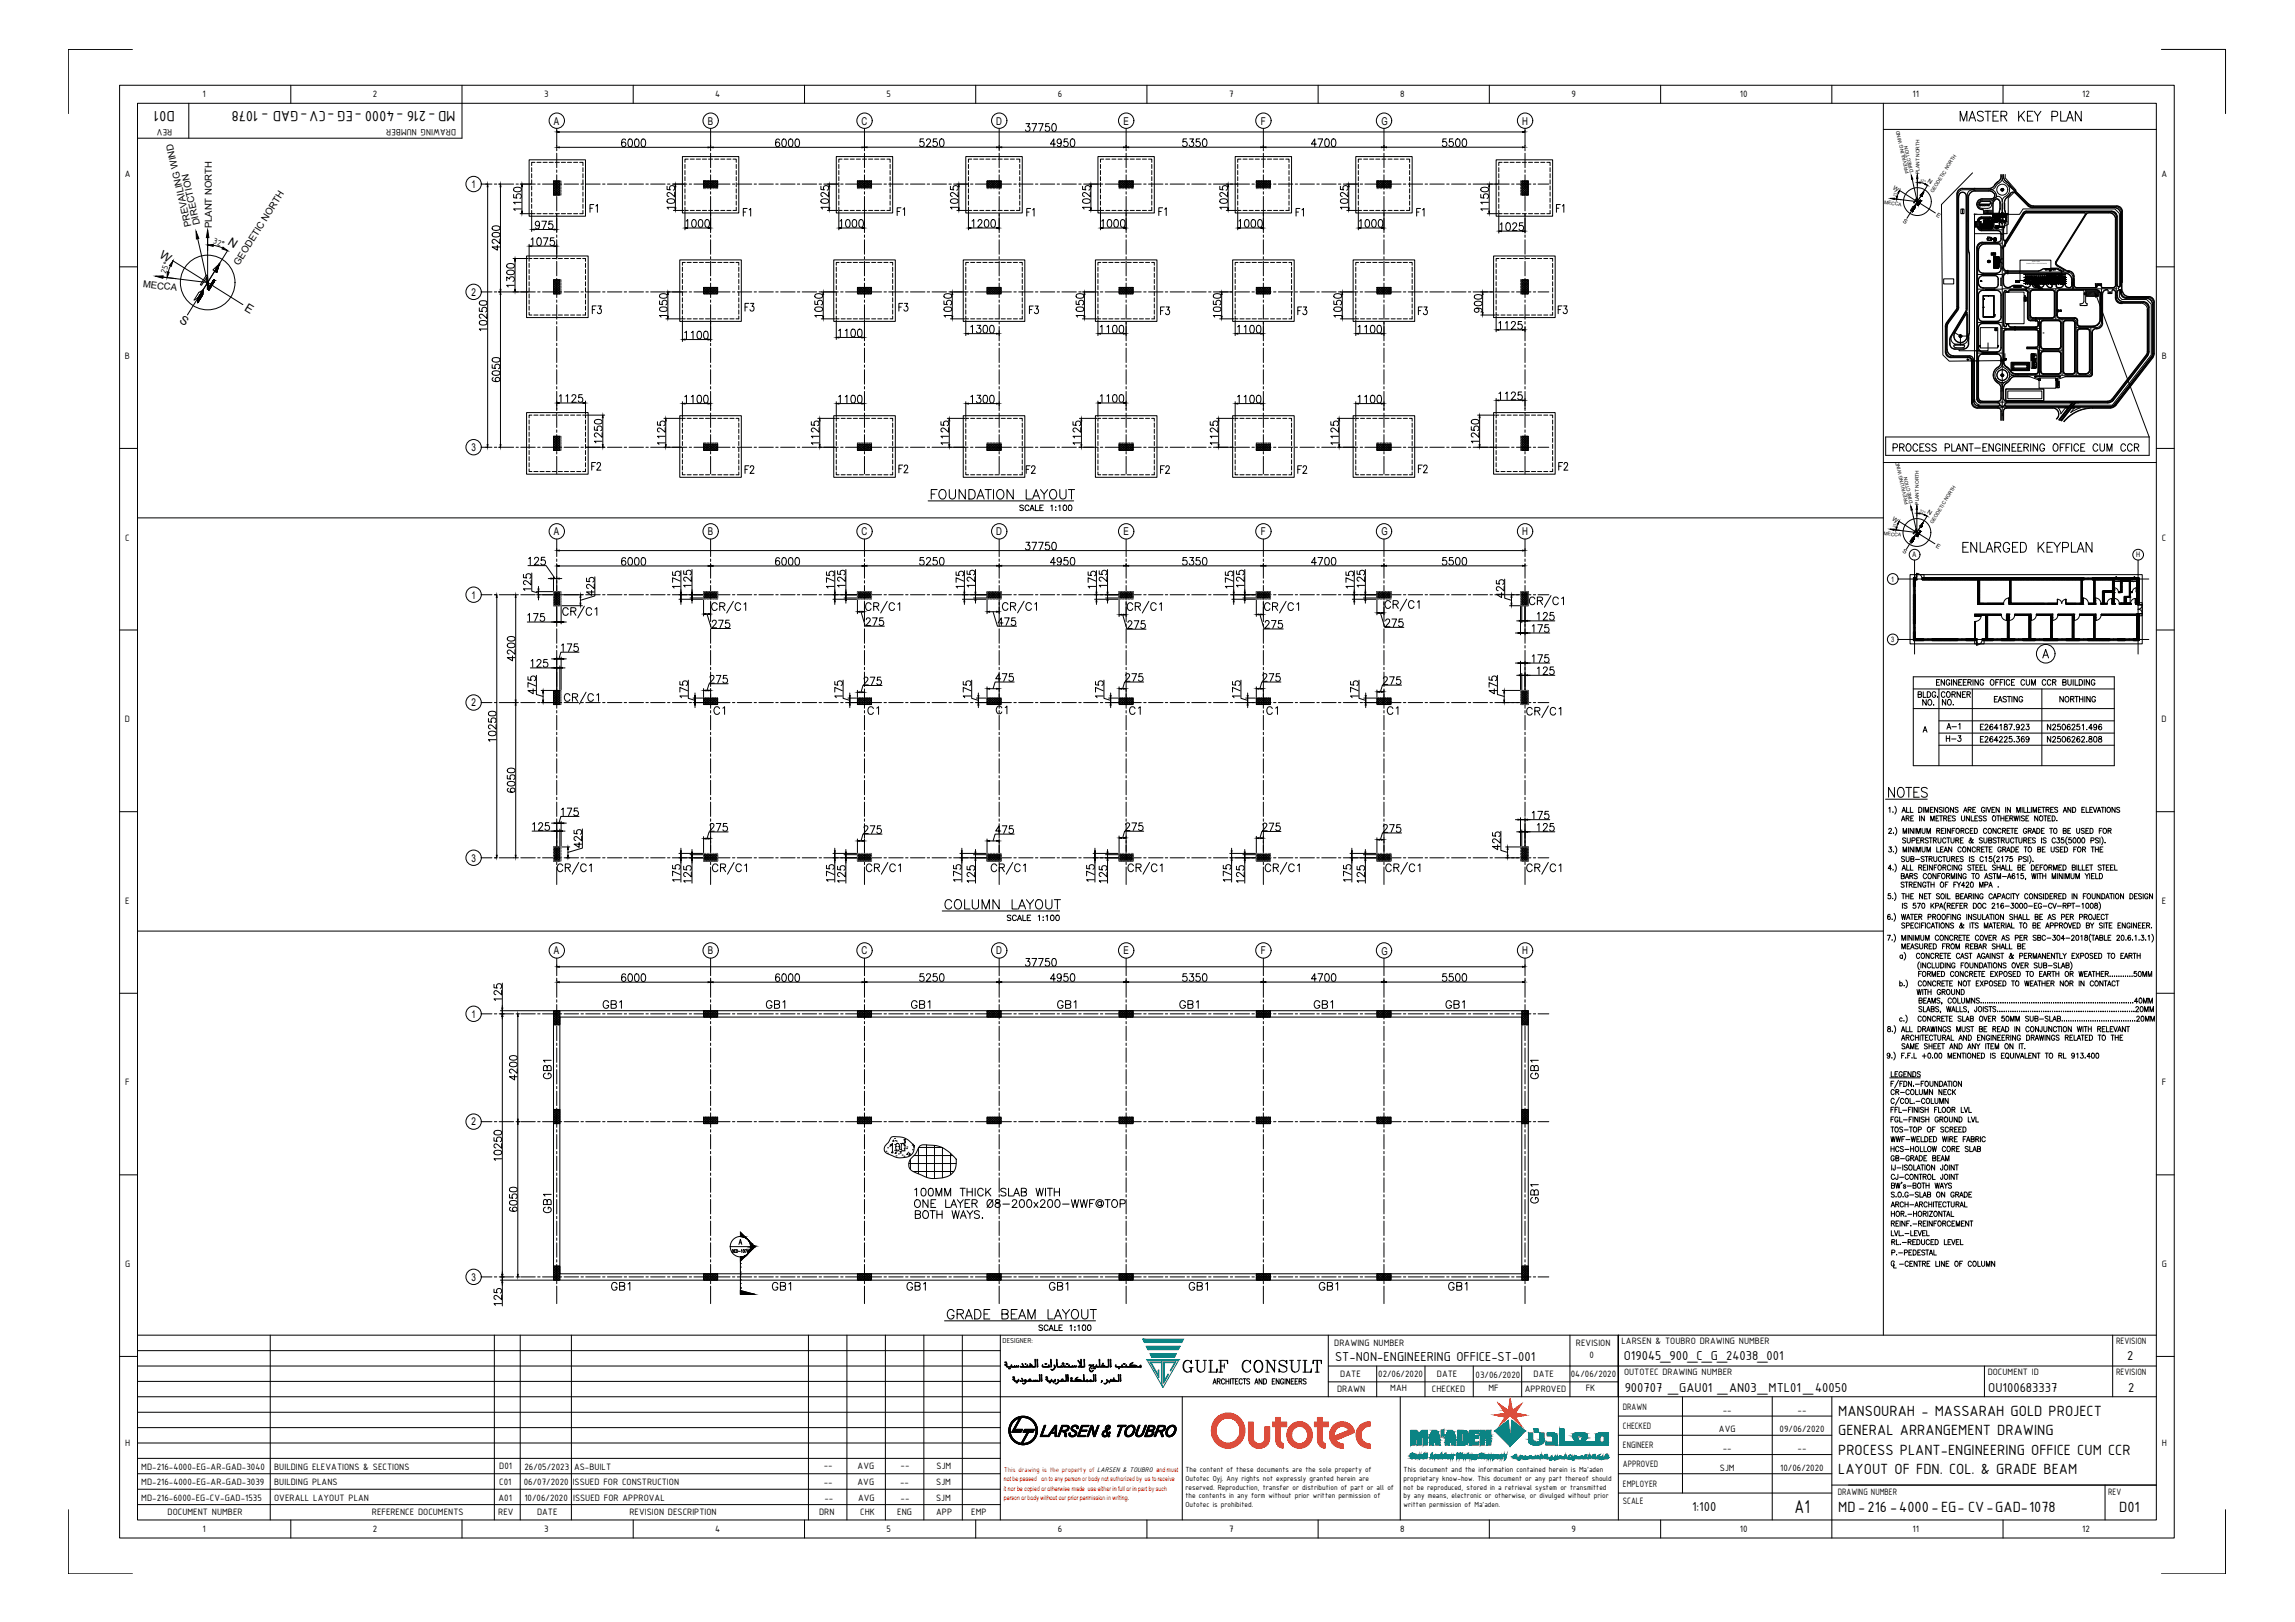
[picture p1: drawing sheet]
<svg xmlns="http://www.w3.org/2000/svg" width="841mm" height="594mm" viewBox="0 0 841 594" stroke-linecap="round" stroke-linejoin="round" font-family="sans-serif">
<defs><g id="words">
<g font-size="7.9">
<text x="205" y="227.5">CR/C1</text>
<text x="259.6" y="225.8">CR/C1</text>
<text x="316.1" y="225.8">CR/C1</text>
<text x="366.2" y="225.8">CR/C1</text>
<text x="412" y="225.8">CR/C1</text>
<text x="462.1" y="225.8">CR/C1</text>
<text x="506.2" y="225.1">CR/C1</text>
<text x="205.7" y="258.9">CR/C1</text>
<text x="345" y="485.1">%%UGRADE BEAM LAYOUT</text>
</g>
<g font-size="7.9" fill="#636466">
<text x="559.2" y="223.7">CR/C1</text>
<text x="202.8" y="321.4">CR/C1</text>
<text x="260" y="321.4">CR/C1</text>
<text x="316.1" y="321.4">CR/C1</text>
<text x="361.9" y="321.4">CR/C1</text>
<text x="412" y="321.4">CR/C1</text>
<text x="462.5" y="321.4">CR/C1</text>
<text x="506.6" y="321.4">CR/C1</text>
<text x="558.1" y="321.4">CR/C1</text>
</g>
<text font-size="7.9" fill="#00f" x="432.2" y="503.8">GULF CONSULT</text>
<text font-size="7.5" x="344" y="334.8">%%UCOLUMN LAYOUT</text>
<text font-size="7.3" x="657.6" y="554.1">A1</text>
<g font-size="7.1">
<text x="717.2" y="45.5">MASTER KEY PLAN</text>
<text x="717.9" y="203.6">ENLARGED KEYPLAN</text>
</g>
<g font-size="6.2">
<text x="214.8" y="79">F1</text>
<text x="327.4" y="80.1">F1</text>
<text x="375" y="80.4">F1</text>
<text x="423.3" y="80.1">F1</text>
<text x="473.8" y="80.4">F1</text>
<text x="517.9" y="80.4">F1</text>
<text x="569" y="79">F1</text>
<text x="215.9" y="116.1">F3</text>
<text x="271.6" y="115">F3</text>
<text x="328.1" y="115">F3</text>
<text x="376.1" y="116.1">F3</text>
<text x="424" y="116.4">F3</text>
<text x="474.5" y="116.4">F3</text>
<text x="518.6" y="116.4">F3</text>
<text x="569.7" y="116.1">F3</text>
<text x="692.5" y="166.5">PROCESS PLANT-ENGINEERING OFFICE CUM CCR</text>
<text x="215.5" y="173.6">F2</text>
<text x="570.1" y="173.6">F2</text>
<text x="271.6" y="174.6">F2</text>
<text x="328.1" y="174.3">F2</text>
<text x="375" y="174.6">F2</text>
<text x="424" y="174.6">F2</text>
<text x="474.5" y="174.6">F2</text>
<text x="518.6" y="174.3">F2</text>
<text x="260.3" y="262.8">C1</text>
<text x="316.8" y="262.8">C1</text>
<text x="363.7" y="262.8">C1</text>
<text x="412.7" y="262.8">C1</text>
<text x="462.8" y="262.8">C1</text>
<text x="507.3" y="262.8">C1</text>
<text x="219.8" y="370.4">GB1</text>
<text x="279.8" y="370.4">GB1</text>
<text x="332.7" y="370.4">GB1</text>
<text x="386.3" y="370.4">GB1</text>
<text x="431.1" y="370.4">GB1</text>
<text x="480.5" y="370.4">GB1</text>
<text x="528.8" y="370.4">GB1</text>
<text x="202.8" y="396.2" transform="rotate(-90 202.8 396.2)">GB1</text>
<text x="325.3" y="422.6">100</text>
<text x="333.7" y="443.4">ONE LAYER Ø8-200x200-WWF@TOP</text>
<text x="334.1" y="439.2">100MM THICK SLAB WITH</text>
<text x="202.8" y="445.2" transform="rotate(-90 202.8 445.2)">GB1</text>
<text x="334.1" y="447.3">BOTH WAYS.</text>
<text x="223" y="473.8">GB1</text>
<text x="281.9" y="473.8">GB1</text>
<text x="331.3" y="473.8">GB1</text>
<text x="383.5" y="473.8">GB1</text>
<text x="434.6" y="473.8">GB1</text>
<text x="482.2" y="473.8">GB1</text>
<text x="529.5" y="473.8">GB1</text>
</g>
<g font-size="5.8">
<text x="64" y="40.6" transform="rotate(-180 64 40.6)">D01</text>
<text x="112.7" y="40.6" transform="rotate(-180 112.7 40.6)">-</text>
<text x="167" y="40.6" transform="rotate(-180 167 40.6)">MD-216 -4000 -EG -CV GAD - 1078</text>
<text x="673.6" y="518.7">MANSOURAH - MASSARAH GOLD PROJECT</text>
<text x="673.6" y="525.7">GENERAL ARRANGEMENT DRAWING</text>
<text x="673.6" y="532.8">PROCESS PLANT-ENGINEERING OFFICE CUM CCR</text>
<text x="673.6" y="539.8">LAYOUT OF FDN. COL. &amp; GRADE BEAM</text>
<text x="673.6" y="553.9">MD-216 -4000-EG- CV GAD 1078</text>
<text x="727.9" y="553.9">-</text>
<text x="740.6" y="553.9">-</text>
<text x="776.6" y="553.9">D01</text>
</g>
<g font-size="5.7">
<text x="275.9" y="80.4" transform="rotate(-90 275.9 80.4)">F1</text>
<text x="564.4" y="396.2" transform="rotate(-90 564.4 396.2)">GB1</text>
<text x="564.4" y="442" transform="rotate(-90 564.4 442)">GB1</text>
</g>
<g font-size="5.3">
<text x="372.5" y="188.4">SCALE 1:100</text>
<text x="710.1" y="256.8">CORNER</text>
<text x="703.4" y="259.6">NO.</text>
<text x="710.5" y="259.6">NO.</text>
<text x="712.3" y="268.5">A-1</text>
<text x="711.9" y="272.7">H-3</text>
<text x="379.6" y="488.6">SCALE 1:100</text>
</g>
<g font-size="5.1">
<text x="595.1" y="498">O19045_900_C_G_24038_001</text>
<text x="779.5" y="498">2</text>
<text x="489.3" y="498.4">ST-NON-ENGINEERING OFFICE-ST-001</text>
<text x="595.4" y="509.7">900707 _GAU01 _AN03_MTL01 _40050</text>
<text x="728.6" y="509.7">OU100683337</text>
<text x="779.9" y="509.7">2</text>
<text x="620.1" y="553.5">1:100</text>
</g>
<g font-size="4.9">
<text x="729.5" y="258.2">EASTING</text>
<text x="753.5" y="258.2">NORTHING</text>
<text x="367.9" y="338.3">SCALE 1:100</text>
<text x="701.3" y="365.5">WITH GROUND</text>
<text x="691.8" y="402.2">CR-COLUMN NECK</text>
</g>
<g font-size="4.3">
<text x="83.2" y="89.5" transform="rotate(32 83.2 89.5)">N</text>
<text x="58.3" y="94.2" transform="rotate(32 58.3 94.2)">W</text>
<text x="89.4" y="113.7" transform="rotate(31 89.4 113.7)">E</text>
<text x="65.6" y="117.8" transform="rotate(32 65.6 117.8)">S</text>
</g>
<g font-size="3.9">
<text x="203" y="45.7">A</text>
<text x="259.4" y="45.7">B</text>
<text x="315.7" y="45.7">C</text>
<text x="365.1" y="45.7">D</text>
<text x="411.7" y="45.7">E</text>
<text x="462.1" y="45.7">F</text>
<text x="506.3" y="45.7">G</text>
<text x="557.8" y="45.7">H</text>
<text x="172.7" y="68.9">1</text>
<text x="172.7" y="108.4">2</text>
<text x="172.7" y="165.2">3</text>
<text x="203" y="196.1">A</text>
<text x="259.4" y="196.1">B</text>
<text x="315.7" y="196.1">C</text>
<text x="365.1" y="196.1">D</text>
<text x="411.7" y="196.1">E</text>
<text x="462.1" y="196.1">F</text>
<text x="506.3" y="196.1">G</text>
<text x="557.8" y="196.1">H</text>
<text x="172.7" y="219.3">1</text>
<text x="172.7" y="258.7">2</text>
<text x="172.7" y="315.6">3</text>
<text x="203" y="349.5">A</text>
<text x="259.4" y="349.5">B</text>
<text x="315.7" y="349.5">C</text>
<text x="365.1" y="349.5">D</text>
<text x="411.7" y="349.5">E</text>
<text x="462.1" y="349.5">F</text>
<text x="506.3" y="349.6">G</text>
<text x="557.8" y="349.5">H</text>
<text x="172.7" y="372.8">1</text>
<text x="172.7" y="412.2">2</text>
<text x="172.7" y="469.1">3</text>
</g>
<g font-size="3.6">
<text x="74.3" y="35.6">1</text>
<text x="136.6" y="35.7">2</text>
<text x="199.4" y="35.5">3</text>
<text x="262.1" y="35.6">4</text>
<text x="324.8" y="35.5">5</text>
<text x="387.7" y="35.7">6</text>
<text x="450.4" y="35.6">7</text>
<text x="513.1" y="35.6">8</text>
<text x="575.9" y="35.5">9</text>
<text x="637.6" y="35.6">10</text>
<text x="700.9" y="35.6">11</text>
<text x="763" y="35.7">12</text>
<text x="63.1" y="47.1" transform="rotate(-180 63.1 47.1)">REV</text>
<text x="167.1" y="47.1" transform="rotate(-180 167.1 47.1)">DRAWING NUMBER</text>
<text x="45.7" y="64.9">A</text>
<text x="792.1" y="64.9">A</text>
<text x="45.8" y="131.5">B</text>
<text x="792.2" y="131.5">B</text>
<text x="45.8" y="198">C</text>
<text x="792.2" y="198">C</text>
<text x="45.7" y="264.5">D</text>
<text x="792.1" y="264.5">D</text>
<text x="45.9" y="331">E</text>
<text x="792.2" y="331">E</text>
<text x="45.9" y="397.5">F</text>
<text x="792.3" y="397.5">F</text>
<text x="45.8" y="464">G</text>
<text x="792.2" y="464">G</text>
<text x="489" y="492.9">DRAWING NUMBER</text>
<text x="577.5" y="492.9">REVISION</text>
<text x="582.5" y="497.5">0</text>
<text x="594.2" y="492.3">LARSEN &amp; TOUBRO DRAWING NUMBER</text>
<text x="775.4" y="492.3">REVISION</text>
<text x="595.1" y="503.6">OUTOTEC DRAWING NUMBER</text>
<text x="728.4" y="503.6">DOCUMENT ID</text>
<text x="775.4" y="503.6">REVISION</text>
<text x="490" y="509.8">DRAWN</text>
<text x="491.2" y="504.5">DATE</text>
<text x="505.1" y="504.5">02/06/2020</text>
<text x="509.5" y="509.6">MAH</text>
<text x="524.7" y="509.8">CHECKED</text>
<text x="526.6" y="504.5">DATE</text>
<text x="540.7" y="504.8">03/06/2020</text>
<text x="545.5" y="509.6">MF</text>
<text x="558.7" y="509.8">APPROVED</text>
<text x="562" y="504.5">DATE</text>
<text x="575.6" y="504.5">04/06/2020</text>
<text x="581.1" y="509.6">FK</text>
<text x="594.7" y="516.3">DRAWN</text>
<text x="631.3" y="517.5">--</text>
<text x="658.7" y="517.5">--</text>
<text x="594.7" y="523.4">CHECKED</text>
<text x="629.9" y="524.5">AVG</text>
<text x="652.2" y="524.5">09/06/2020</text>
<text x="45.8" y="529.5">H</text>
<text x="594.7" y="530.4">ENGINEER</text>
<text x="631.3" y="531.6">--</text>
<text x="658.7" y="531.6">--</text>
<text x="792.2" y="529.5">H</text>
<text x="51.8" y="538.4">MD-216-4000-EG-AR-GAD-3040</text>
<text x="100.5" y="538.4">BUILDING ELEVATIONS &amp; SECTIONS</text>
<text x="183" y="538.2">D01</text>
<text x="192.2" y="538.3">26/05/2023</text>
<text x="210.4" y="538.3">AS-BUILT</text>
<text x="301.9" y="537.6">--</text>
<text x="314.3" y="537.9">AVG</text>
<text x="330" y="537.7">--</text>
<text x="343.2" y="538">SJM</text>
<text x="594.7" y="537.4">APPROVED</text>
<text x="630.3" y="538.6">SJM</text>
<text x="652.4" y="538.6">10/06/2020</text>
<text x="51.8" y="544">MD-216-4000-EG-AR-GAD-3039</text>
<text x="100.5" y="544">BUILDING PLANS</text>
<text x="182.9" y="544">C01</text>
<text x="192" y="544">06/07/2020</text>
<text x="209.9" y="544">ISSUED FOR CONSTRUCTION</text>
<text x="301.9" y="544">--</text>
<text x="314.3" y="544">AVG</text>
<text x="329.8" y="544">--</text>
<text x="343.1" y="544">SJM</text>
<text x="594.7" y="544.5">EMPLOYER</text>
<text x="51.8" y="549.7">MD-216-6000-EG-CV-GAD-1535</text>
<text x="100.5" y="549.7">OVERALL LAYOUT PLAN</text>
<text x="182.7" y="549.7">A01</text>
<text x="192.2" y="549.7">10/06/2020</text>
<text x="210" y="549.7">ISSUED FOR APPROVAL</text>
<text x="302.1" y="549.7">--</text>
<text x="314.5" y="549.7">AVG</text>
<text x="330" y="549.7">--</text>
<text x="343" y="549.7">SJM</text>
<text x="594.7" y="551">SCALE</text>
<text x="673.5" y="547.4">DRAWING NUMBER</text>
<text x="772.6" y="547.4">REV</text>
<text x="61.4" y="555.1">DOCUMENT NUMBER</text>
<text x="136.3" y="555.1">REFERENCE DOCUMENTS</text>
<text x="182.6" y="555.1">REV</text>
<text x="196.8" y="555.1">DATE</text>
<text x="230.7" y="555.1">REVISION DESCRIPTION</text>
<text x="300.2" y="555.1">DRN</text>
<text x="315.2" y="555.1">CHK</text>
<text x="328.8" y="555.1">ENG</text>
<text x="343" y="555.1">APP</text>
<text x="355.9" y="555.1">EMP</text>
<text x="74.3" y="561.1">1</text>
<text x="136.6" y="561.2">2</text>
<text x="199.4" y="561">3</text>
<text x="262.1" y="561.1">4</text>
<text x="324.8" y="561">5</text>
<text x="387.7" y="561.2">6</text>
<text x="450.4" y="561.1">7</text>
<text x="513.1" y="561.1">8</text>
<text x="575.9" y="561.2">9</text>
<text x="637.6" y="561.1">10</text>
<text x="700.9" y="561.1">11</text>
<text x="763" y="561.2">12</text>
</g>
<g font-size="3.5">
<text x="70.2" y="82.9" transform="rotate(-103 70.2 82.9)">PREVAILING WIND</text>
<text x="73.3" y="82.2" transform="rotate(-103 73.3 82.2)">DIRECTION</text>
<text x="77.6" y="83.6" transform="rotate(-90 77.6 83.6)">PLANT NORTH</text>
<text x="87.6" y="97.4" transform="rotate(-58 87.6 97.4)">GEODETIC NORTH</text>
<text x="52.3" y="105.1" transform="rotate(7 52.3 105.1)">MECCA</text>
</g>
<g font-size="3.2">
<text x="78" y="89.2" transform="rotate(16 78 89.2)">32°</text>
<text x="60.8" y="100.3" transform="rotate(-70 60.8 100.3)">25°</text>
</g>
<g font-size="2.9">
<text x="367.4" y="491.8">DESIGNER:</text>
<text x="434.4" y="539.3">The content of these documents are the sole property of</text>
<text x="514.4" y="539.3">This document and the information contained herein is Ma'aden</text>
<text x="434.4" y="542.4">Outotec Oyj. Any rights not expressly granted herein are</text>
<text x="434.4" y="545.6">reserved. Reproduction, transfer or distribution of part or all of</text>
<text x="514.4" y="542.4">proprietary know-how. This document or any part thereof should</text>
<text x="514.4" y="545.6">not be reproduced, stored in a retrieval system or transmitted</text>
<text x="434.4" y="548.7">the contents in any form without prior written permission of</text>
<text x="434.4" y="551.8">Outotec is prohibited.</text>
<text x="514.4" y="548.7">by any means, electronic or otherwise, or divulged without prior</text>
<text x="514.4" y="551.8">written permission of Ma'aden.</text>
</g>
<g font-size="2.8">
<text x="700.9" y="204.2">A</text>
<text x="782.8" y="204.2">H</text>
<text x="693" y="213">1</text>
<text x="693" y="235.2">3</text>
</g>
<g font-size="2.6">
<text x="724.6" y="84">5</text>
<text x="725" y="83.3">A</text>
<text x="725.3" y="83.3">B</text>
<text x="725.7" y="81.8">C</text>
<text x="725.7" y="83.3">3</text>
<text x="726.4" y="81.8">D</text>
<text x="726.7" y="81.8">E</text>
<text x="727.4" y="81.8">F</text>
<text x="727.8" y="81.8">G</text>
<text x="728.5" y="81.8">H</text>
<text x="741.2" y="104.1">UP</text>
<text x="743.7" y="104.1">30</text>
<text x="743.7" y="103.4">27</text>
<text x="743.7" y="103.7" transform="rotate(-90 743.7 103.7)">31</text>
<text x="743.7" y="104.4">48</text>
<text x="744" y="103.4">18</text>
<text x="744.7" y="103.4">14</text>
<text x="746.8" y="104.4">4</text>
<text x="747.5" y="103.4">2</text>
<text x="748.2" y="104.1">32</text>
<text x="748.6" y="103.4" transform="rotate(-90 748.6 103.4)">19</text>
<text x="749.3" y="103.7">12</text>
<text x="749.7" y="103.7">21</text>
<text x="749.7" y="103.4">22</text>
<text x="750.4" y="104.1">UP</text>
<text x="754.6" y="104.4" transform="rotate(-90 754.6 104.4)">UP</text>
<text x="755.3" y="104.1" transform="rotate(-90 755.3 104.1)">UP</text>
</g>
<text font-size="2.6" fill="#f00" x="368" y="539.1">This drawing is the property of LARSEN &amp; TOUBRO and must</text>
<g font-size="2.4" fill="#f00">
<text x="367.8" y="542.5">not be passed on to any person or body not authorized by us to receive</text>
<text x="367.8" y="546">it nor be copied or otherwise made use either in full or in part by such</text>
<text x="367.8" y="549.3">person or body without our prior permission in writing.</text>
</g>
<g font-size="2.2">
<text x="693.5" y="69.1" transform="rotate(32 693.5 69.1)">W</text>
<text x="706.3" y="66.7" transform="rotate(32 706.3 66.7)">N</text>
<text x="697.2" y="81.2" transform="rotate(32 697.2 81.2)">S</text>
<text x="709.4" y="79.1" transform="rotate(33 709.4 79.1)">E</text>
<text x="693.3" y="190.3" transform="rotate(33 693.3 190.3)">W</text>
<text x="706.1" y="187.9" transform="rotate(32 706.1 187.9)">N</text>
<text x="697.1" y="202.3" transform="rotate(31 697.1 202.3)">S</text>
<text x="709.3" y="200.2" transform="rotate(31 709.3 200.2)">E</text>
</g>
<g font-size="1.8">
<text x="699.6" y="63.3" transform="rotate(-103 699.6 63.3)">PREVAILING WIND</text>
<text x="701.2" y="62.9" transform="rotate(-103 701.2 62.9)">DIRECTION</text>
<text x="703.4" y="63.7" transform="rotate(-90 703.4 63.7)">PLANT NORTH</text>
<text x="708.5" y="70.7" transform="rotate(-58 708.5 70.7)">GEODETIC NORTH</text>
<text x="690.4" y="74.7" transform="rotate(7 690.4 74.7)">MECCA</text>
<text x="699.4" y="184.5" transform="rotate(-103 699.4 184.5)">PREVAILING WIND</text>
<text x="701" y="184.1" transform="rotate(-103 701 184.1)">DIRECTION</text>
<text x="703.2" y="184.9" transform="rotate(-90 703.2 184.9)">PLANT NORTH</text>
<text x="708.3" y="191.9" transform="rotate(-58 708.3 191.9)">GEODETIC NORTH</text>
<text x="690.3" y="195.8" transform="rotate(7 690.3 195.8)">MECCA</text>
</g>
<g font-size="1.6">
<text x="703.6" y="66.5" transform="rotate(16 703.6 66.5)">32°</text>
<text x="694.8" y="72.2" transform="rotate(-70 694.8 72.2)">25°</text>
<text x="703.4" y="187.7" transform="rotate(16 703.4 187.7)">32°</text>
<text x="694.6" y="193.4" transform="rotate(-71 694.6 193.4)">25°</text>
</g>
<g font-size=".6">
<text x="723.8" y="78.4">S01</text>
<text x="744.7" y="96">OPEN STORE</text>
<text x="742.6" y="96.6">(COMPACTED &amp; LEVELED EARTH)</text>
<text x="723.6" y="146.6">S11</text>
<text x="725" y="148.1">S10</text>
</g>
</g></defs>
<!-- layer: ST-COLUMN -->
<g fill="none" stroke="#636466" stroke-width=".37">
<path d="M202.8 67.4v.7M202.8 68.5v.7M202.8 69.5v.8M202.8 70.6v.8h.7M203.5 66.3h-.7v.8M203.9 66.3h.7M203.9 71.4h.7M204.9 66.3h.7v.8M205.6 70.6v.8h-.7M205.6 67.4v.7M205.6 68.5v.7M205.6 69.5v.8"/>
<path d="M257.8 67.3v.7M257.8 68.4v.7h.8M258.6 66.3h-.8v.7M259 69.1h.7M259 66.3h.7M260.1 69.1h.6M260.1 66.3h.6M261.1 69.1h.7M261.1 66.3h.7M262.1 66.3h.9v.7M263 68.4v.7h-.9M263 67.3v.7"/>
<path d="M314.2 68.4v.7h.9M314.2 67.3v.7M315.1 66.3h-.9v.7M315.4 69.1h.7M315.4 66.3h.7M316.5 69.1h.7M316.5 66.3h.7M317.5 69.1h.7M317.5 66.3h.7M318.6 66.3h.8v.7M319.4 68.4v.7h-.8M319.4 67.3v.7"/>
<path d="M361.7 68.4v.7h.8M361.7 67.3v.7M362.5 66.3h-.8v.7M362.9 69.1h.7M362.9 66.3h.7M363.9 69.1h.7M363.9 66.3h.7M365 69.1h.7M365 66.3h.7M366 66.3h.9v.7M366.9 68.4v.7h-.9M366.9 67.3v.7"/>
<path d="M410.1 67.3v.7M410.1 68.4v.7h.8M410.9 66.3h-.8v.7M411.3 66.3h.7M411.3 69.1h.7M412.3 66.3h.8M412.3 69.1h.8M413.4 66.3h.7M413.4 69.1h.7M414.5 66.3h.8v.7M415.3 68.4v.7h-.8M415.3 67.3v.7"/>
<path d="M460.4 67.3v.7M460.4 68.4v.7h.8M461.2 66.3h-.8v.7M461.6 69.1h.7M461.6 66.3h.7M462.6 69.1h.8M462.6 66.3h.8M463.7 69.1h.7M463.7 66.3h.7M464.7 66.3h.9v.7M465.6 68.4v.7h-.9M465.6 67.3v.7"/>
<path d="M504.6 67.3v.7M504.6 68.4v.7h.8M505.4 66.3h-.8v.7M505.8 66.3h.6M505.8 69.1h.6M506.8 66.3h.7M506.8 69.1h.7M507.9 66.3h.7M507.9 69.1h.7M508.9 66.3h.8v.7M509.7 68.4v.7h-.8M509.7 67.3v.7"/>
<path d="M557.2 67.4v.7M557.2 68.5v.7M557.2 69.5v.8M557.2 70.6v.8h.7M557.9 66.3h-.7v.8M558.3 66.3h.7M558.3 71.4h.7M559.3 66.3h.7v.8M560 70.6v.8h-.7M560 67.4v.7M560 68.5v.7M560 69.5v.8"/>
<path d="M202.8 103.6v.7M202.8 104.7v.7M202.8 105.7v.8M202.8 106.8v.8h.7M203.5 102.5h-.7v.8M203.9 102.5h.7M203.9 107.6h.7M204.9 102.5h.7v.8M205.6 106.8v.8h-.7M205.6 103.6v.7M205.6 104.7v.7M205.6 105.7v.8"/>
<path d="M557.2 103.6v.7M557.2 104.7v.7M557.2 105.7v.8M557.2 106.8v.8h.7M557.9 102.5h-.7v.8M558.3 102.5h.7M558.3 107.6h.7M559.3 102.5h.7v.8M560 106.8v.8h-.7M560 103.6v.7M560 104.7v.7M560 105.7v.8"/>
<path d="M203.5 159.8h-.7v.8M203.9 159.8h.7M204.9 159.8h.7v.8M557.9 159.8h-.7v.8M558.3 159.8h.7M559.3 159.8h.7v.8M202.8 161v.7M202.8 162v.8M202.8 163.1v.7M202.8 164.2v.8h.7M203.9 165h.7M205.6 164.2v.8h-.7"/>
<path d="M205.6 161v.7M205.6 162v.8M205.6 163.1v.7M257.8 163.2v.7M257.8 164.3v.7h.8M258.6 162.2h-.8v.6M259 165h.7M259 162.2h.7M260.1 165h.6M260.1 162.2h.6M261.1 165h.7M261.1 162.2h.7"/>
<path d="M262.1 162.2h.9v.6M263 164.3v.7h-.9M263 163.2v.7M314.2 164.3v.7h.9M314.2 163.2v.7M315.1 162.2h-.9v.6M315.4 165h.7M315.4 162.2h.7M316.5 165h.7M316.5 162.2h.7M317.5 165h.7M317.5 162.2h.7"/>
<path d="M318.6 162.2h.8v.6M319.4 164.3v.7h-.8M319.4 163.2v.7M361.7 164.3v.7h.8M361.7 163.2v.7M362.5 162.2h-.8v.6M362.9 165h.7M362.9 162.2h.7M363.9 165h.7M363.9 162.2h.7M365 165h.7M365 162.2h.7"/>
<path d="M366 162.2h.9v.6M366.9 164.3v.7h-.9M366.9 163.2v.7M410.1 164.3v.7h.8M410.1 163.2v.7M410.9 162.2h-.8v.6M411.3 162.2h.7M411.3 165h.7M412.3 162.2h.8M412.3 165h.8M413.4 162.2h.7M413.4 165h.7"/>
<path d="M414.5 162.2h.8v.6M415.3 164.3v.7h-.8M415.3 163.2v.7M460.4 164.3v.7h.8M460.4 163.2v.7M461.2 162.2h-.8v.6M461.6 165h.7M461.6 162.2h.7M462.6 165h.8M462.6 162.2h.8M463.7 165h.7M463.7 162.2h.7"/>
<path d="M464.7 162.2h.9v.6M465.6 164.3v.7h-.9M465.6 163.2v.7M504.6 164.3v.7h.8M504.6 163.2v.7M505.4 162.2h-.8v.6M505.8 162.2h.6M505.8 165h.6M506.8 162.2h.7M506.8 165h.7M507.9 162.2h.7M507.9 165h.7"/>
<path d="M508.9 162.2h.8v.6M509.7 164.3v.7h-.8M509.7 163.2v.7M557.2 161v.7M557.2 162v.8M557.2 163.1v.7M557.2 164.2v.8h.7M558.3 165h.7M560 164.2v.8h-.7M560 161v.7M560 162v.8M560 163.1v.7"/>
<path d="M202.8 217.8v.8M203.5 216.7h-.7v.8M203.9 216.7h.7M204.9 216.7h.7v.8M205.6 217.8v.8M361.7 218.8v.7h.8M361.7 217.7v.7M362.5 216.7h-.8v.7M362.9 219.5h.7M362.9 216.7h.7M202.8 254v.7M202.8 255.1v.7"/>
<path d="M202.8 256.1v.8M202.8 257.2v.8h.7M203.5 252.9h-.7v.8M557.2 254v.7M557.2 255.1v.7M557.2 256.1v.8M557.2 257.2v.8h.7M557.9 252.9h-.7v.8M558.3 252.9h.7M558.3 258h.7M559.3 252.9h.7v.8M560 257.2v.8h-.7"/>
<path d="M560 254v.7M560 255.1v.7M560 256.1v.8M202.8 311.4v.7M203.5 310.2h-.7v.8M203.9 310.2h.7M204.9 310.2h.7v.8M205.6 311.4v.7M557.2 311.4v.7M557.9 310.2h-.7v.8M558.3 310.2h.7M559.3 310.2h.7v.8"/>
<path d="M560 311.4v.7"/>
</g>
<g fill="none" stroke="#000" stroke-width=".37">
<path d="M204 47.1v6.4M204 54.3v.9M204 56.1v5.3M260.4 47.1v6.4M260.4 54.3v.9M260.4 56.1v5.3M316.8 47.1v6.4M316.8 54.3v.9M316.8 56.1v5.3M366.2 47.1v6.4M366.2 54.3v.9M366.2 56.1v5.3"/>
<path d="M412.7 47.1v6.4M412.7 54.3v.9M412.7 56.1v5.3M463 47.1v6.4M463 54.3v.9M463 56.1v5.3M507.2 47.1v6.4M507.2 54.3v.9M507.2 56.1v5.3M558.9 47.1v6.4M558.9 54.3v.9M558.9 56.1v5.3"/>
<path d="M176.4 67.4h3.9M181.2 67.4h.8M182.9 67.4h5.3M189.1 67.4h.9M190.9 67.4h5.2M197 67.4h.9M198.8 67.4h5.3M204 62.3v.8M204 64v5.3M204 70.2v.9M204 72v5.2M204 78.1v.9"/>
<path d="M204 79.9v5.3M204.9 67.4h.9M206.7 67.4h5.3M212.9 67.4h.9M214.6 67.4h5.3M220.8 67.4h.9M222.6 67.4h5.3M228.7 67.4h.9M230.5 67.4h5.3M236.7 67.4h.9M238.4 67.4h5.3M244.6 67.4h.9"/>
<path d="M246.4 67.4h5.3M252.6 67.4h.8M254.3 67.4h5.3M260.4 62.3v.8M260.4 64v5.3M260.4 70.2v.9M260.4 72v5.2M260.4 78.1v.9M260.4 79.9v5.3M260.5 67.4h.9M262.3 67.4h5.2M268.4 67.4h.9"/>
<path d="M270.2 67.4h5.3M276.4 67.4h.8M278.1 67.4h5.3M284.3 67.4h.9M286.1 67.4h5.3M292.2 67.4h.9M294 67.4h5.3M300.2 67.4h.8M301.9 67.4h5.3M308.1 67.4h.9M309.9 67.4h5.2M316 67.4h.9"/>
<path d="M316.8 62.3v.8M316.8 64v5.3M316.8 70.2v.9M316.8 72v5.2M316.8 78.1v.9M316.8 79.9v5.3M317.8 67.4h5.3M323.9 67.4h.9M325.7 67.4h5.3M331.9 67.4h.9M333.6 67.4h5.3M339.8 67.4h.9"/>
<path d="M341.6 67.4h5.3M347.7 67.4h.9M349.5 67.4h5.3M355.7 67.4h.8M357.4 67.4h5.3M363.6 67.4h.9M365.4 67.4h5.2M366.2 62.3v.8M366.2 64v5.3M366.2 70.2v.9M366.2 72v5.2M366.2 78.1v.9"/>
<path d="M366.2 79.9v5.3M371.5 67.4h.9M373.3 67.4h5.3M379.4 67.4h.9M381.2 67.4h5.3M387.4 67.4h.9M389.1 67.4h5.3M395.3 67.4h.9M397.1 67.4h5.3M403.2 67.4h.9M405 67.4h5.3M411.2 67.4h.9"/>
<path d="M412.7 62.3v.8M412.7 64v5.3M412.7 70.2v.9M412.7 72v5.2M412.7 78.1v.9M412.7 79.9v5.3M412.9 67.4h5.3M419.1 67.4h.9M420.9 67.4h5.3M427 67.4h.9M428.8 67.4h5.3M435 67.4h.9"/>
<path d="M436.7 67.4h5.3M442.9 67.4h.9M444.7 67.4h5.3M450.9 67.4h.8M452.6 67.4h5.3M458.8 67.4h.9M460.6 67.4h5.2M463 62.3v.8M463 64v5.3M463 70.2v.9M463 72v5.2M463 78.1v.9"/>
<path d="M463 79.9v5.3M466.7 67.4h.9M468.5 67.4h5.3M474.7 67.4h.8M476.4 67.4h5.3M482.6 67.4h.9M484.3 67.4h5.3M490.5 67.4h.9M492.3 67.4h5.3M498.4 67.4h.9M500.2 67.4h5.3M506.4 67.4h.9"/>
<path d="M507.2 62.3v.8M507.2 64v5.3M507.2 70.2v.9M507.2 72v5.2M507.2 78.1v.9M507.2 79.9v5.3M508.1 67.4h5.3M514.3 67.4h.9M516.1 67.4h5.2M522.2 67.4h.9M524 67.4h5.3M530.2 67.4h.8"/>
<path d="M531.9 67.4h5.3M538.1 67.4h.9M539.8 67.4h5.3M546 67.4h.9M547.8 67.4h5.3M553.9 67.4h.9M555.7 67.4h5.3M558.9 62.3v.8M558.9 64v5.3M558.9 70.2v.9M558.9 72v5.2M558.9 78.1v.9"/>
<path d="M558.9 79.9v5.3M561.9 67.4h.9M563.6 67.4h4M204 86v.9M204 87.8v5.3M204 94v.9M204 95.7v5.3M260.4 86v.9M260.4 87.8v5.3M260.4 94v.9M260.4 95.7v5.3M316.8 86v.9"/>
<path d="M316.8 87.8v5.3M316.8 94v.9M316.8 95.7v5.3M366.2 86v.9M366.2 87.8v5.3M366.2 94v.9M366.2 95.7v5.3M412.7 86v.9M412.7 87.8v5.3M412.7 94v.9M412.7 95.7v5.3M463 86v.9"/>
<path d="M463 87.8v5.3M463 94v.9M463 95.7v5.3M507.2 86v.9M507.2 87.8v5.3M507.2 94v.9M507.2 95.7v5.3M558.9 86v.9M558.9 87.8v5.3M558.9 94v.9M558.9 95.7v5.3M176.4 106.9h3.9"/>
<path d="M181.2 106.9h.8M182.9 106.9h5.3M189.1 106.9h.9M190.9 106.9h5.2M197 106.9h.9M198.8 106.9h5.3M204 101.9v.9M204 103.7v5.3M204 109.9v.8M204 111.6v5.3M204 117.8v.9M204 119.6v5.2"/>
<path d="M204.9 106.9h.9M206.7 106.9h5.3M212.9 106.9h.9M214.6 106.9h5.3M220.8 106.9h.9M222.6 106.9h5.3M228.7 106.9h.9M230.5 106.9h5.3M236.7 106.9h.9M238.4 106.9h5.3M244.6 106.9h.9M246.4 106.9h5.3"/>
<path d="M252.6 106.9h.8M254.3 106.9h5.3M260.4 101.9v.9M260.4 103.7v5.3M260.4 109.9v.8M260.4 111.6v5.3M260.4 117.8v.9M260.4 119.6v5.2M260.5 106.9h.9M262.3 106.9h5.2M268.4 106.9h.9M270.2 106.9h5.3"/>
<path d="M276.4 106.9h.8M278.1 106.9h5.3M284.3 106.9h.9M286.1 106.9h5.3M292.2 106.9h.9M294 106.9h5.3M300.2 106.9h.8M301.9 106.9h5.3M308.1 106.9h.9M309.9 106.9h5.2M316 106.9h.9M316.8 101.9v.9"/>
<path d="M316.8 103.7v5.3M316.8 109.9v.8M316.8 111.6v5.3M316.8 117.8v.9M316.8 119.6v5.2M317.8 106.9h5.3M323.9 106.9h.9M325.7 106.9h5.3M331.9 106.9h.9M333.6 106.9h5.3M339.8 106.9h.9M341.6 106.9h5.3"/>
<path d="M347.7 106.9h.9M349.5 106.9h5.3M355.7 106.9h.8M357.4 106.9h5.3M363.6 106.9h.9M365.4 106.9h5.2M366.2 101.9v.9M366.2 103.7v5.3M366.2 109.9v.8M366.2 111.6v5.3M366.2 117.8v.9M366.2 119.6v5.2"/>
<path d="M371.5 106.9h.9M373.3 106.9h5.3M379.4 106.9h.9M381.2 106.9h5.3M387.4 106.9h.9M389.1 106.9h5.3M395.3 106.9h.9M397.1 106.9h5.3M403.2 106.9h.9M405 106.9h5.3M411.2 106.9h.9M412.7 101.9v.9"/>
<path d="M412.7 103.7v5.3M412.7 109.9v.8M412.7 111.6v5.3M412.7 117.8v.9M412.7 119.6v5.2M412.9 106.9h5.3M419.1 106.9h.9M420.9 106.9h5.3M427 106.9h.9M428.8 106.9h5.3M435 106.9h.9M436.7 106.9h5.3"/>
<path d="M442.9 106.9h.9M444.7 106.9h5.3M450.9 106.9h.8M452.6 106.9h5.3M458.8 106.9h.9M460.6 106.9h5.2M463 101.9v.9M463 103.7v5.3M463 109.9v.8M463 111.6v5.3M463 117.8v.9M463 119.6v5.2"/>
<path d="M466.7 106.9h.9M468.5 106.9h5.3M474.7 106.9h.8M476.4 106.9h5.3M482.6 106.9h.9M484.3 106.9h5.3M490.5 106.9h.9M492.3 106.9h5.3M498.4 106.9h.9M500.2 106.9h5.3M506.4 106.9h.9M507.2 101.9v.9"/>
<path d="M507.2 103.7v5.3M507.2 109.9v.8M507.2 111.6v5.3M507.2 117.8v.9M507.2 119.6v5.2M508.1 106.9h5.3M514.3 106.9h.9M516.1 106.9h5.2M522.2 106.9h.9M524 106.9h5.3M530.2 106.9h.8M531.9 106.9h5.3"/>
<path d="M538.1 106.9h.9M539.8 106.9h5.3M546 106.9h.9M547.8 106.9h5.3M553.9 106.9h.9M555.7 106.9h5.3M558.9 101.9v.9M558.9 103.7v5.3M558.9 109.9v.8M558.9 111.6v5.3M558.9 117.8v.9M558.9 119.6v5.2"/>
<path d="M561.9 106.9h.9M563.6 106.9h4M204 125.7v.9M204 127.5v5.3M204 133.7v.8M204 135.4v5.3M260.4 125.7v.9M260.4 127.5v5.3M260.4 133.7v.8M260.4 135.4v5.3M316.8 125.7v.9M316.8 127.5v5.3"/>
<path d="M316.8 133.7v.8M316.8 135.4v5.3M366.2 125.7v.9M366.2 127.5v5.3M366.2 133.7v.8M366.2 135.4v5.3M412.7 125.7v.9M412.7 127.5v5.3M412.7 133.7v.8M412.7 135.4v5.3M463 125.7v.9M463 127.5v5.3"/>
<path d="M463 133.7v.8M463 135.4v5.3M507.2 125.7v.9M507.2 127.5v5.3M507.2 133.7v.8M507.2 135.4v5.3M558.9 125.7v.9M558.9 127.5v5.3M558.9 133.7v.8M558.9 135.4v5.3M204 141.6v.9M204 143.4v5.3"/>
<path d="M204 149.5v.9M204 151.3v5.3M204 157.5v.9M204 159.2v5.3M260.4 141.6v.9M260.4 143.4v5.3M260.4 149.5v.9M260.4 151.3v5.3M260.4 157.5v.9M260.4 159.2v5.3M316.8 141.6v.9M316.8 143.4v5.3"/>
<path d="M316.8 149.5v.9M316.8 151.3v5.3M316.8 157.5v.9M316.8 159.2v5.3M366.2 141.6v.9M366.2 143.4v5.3M366.2 149.5v.9M366.2 151.3v5.3M366.2 157.5v.9M366.2 159.2v5.3M412.7 141.6v.9M412.7 143.4v5.3"/>
<path d="M412.7 149.5v.9M412.7 151.3v5.3M412.7 157.5v.9M412.7 159.2v5.3M463 141.6v.9M463 143.4v5.3M463 149.5v.9M463 151.3v5.3M463 157.5v.9M463 159.2v5.3M507.2 141.6v.9M507.2 143.4v5.3"/>
<path d="M507.2 149.5v.9M507.2 151.3v5.3M507.2 157.5v.9M507.2 159.2v5.3M558.9 141.6v.9M558.9 143.4v5.3M558.9 149.5v.9M558.9 151.3v5.3M558.9 157.5v.9M558.9 159.2v5.3M176.4 163.8h3.9M181.2 163.8h.8"/>
<path d="M182.9 163.8h5.3M189.1 163.8h.9M190.9 163.8h5.2M197 163.8h.9M198.8 163.8h5.3M204 165.4v.9M204 167.2v6.4M204.9 163.8h.9M206.7 163.8h5.3M212.9 163.8h.9M214.6 163.8h5.3M220.8 163.8h.9"/>
<path d="M222.6 163.8h5.3M228.7 163.8h.9M230.5 163.8h5.3M236.7 163.8h.9M238.4 163.8h5.3M244.6 163.8h.9M246.4 163.8h5.3M252.6 163.8h.8M254.3 163.8h5.3M260.4 165.4v.9M260.4 167.2v6.4M260.5 163.8h.9"/>
<path d="M262.3 163.8h5.2M268.4 163.8h.9M270.2 163.8h5.3M276.4 163.8h.8M278.1 163.8h5.3M284.3 163.8h.9M286.1 163.8h5.3M292.2 163.8h.9M294 163.8h5.3M300.2 163.8h.8M301.9 163.8h5.3M308.1 163.8h.9"/>
<path d="M309.9 163.8h5.2M316 163.8h.9M316.8 165.4v.9M316.8 167.2v6.4M317.8 163.8h5.3M323.9 163.8h.9M325.7 163.8h5.3M331.9 163.8h.9M333.6 163.8h5.3M339.8 163.8h.9M341.6 163.8h5.3M347.7 163.8h.9"/>
<path d="M349.5 163.8h5.3M355.7 163.8h.8M357.4 163.8h5.3M363.6 163.8h.9M365.4 163.8h5.2M366.2 165.4v.9M366.2 167.2v6.4M371.5 163.8h.9M373.3 163.8h5.3M379.4 163.8h.9M381.2 163.8h5.3M387.4 163.8h.9"/>
<path d="M389.1 163.8h5.3M395.3 163.8h.9M397.1 163.8h5.3M403.2 163.8h.9M405 163.8h5.3M411.2 163.8h.9M412.7 165.4v.9M412.7 167.2v6.4M412.9 163.8h5.3M419.1 163.8h.9M420.9 163.8h5.3M427 163.8h.9"/>
<path d="M428.8 163.8h5.3M435 163.8h.9M436.7 163.8h5.3M442.9 163.8h.9M444.7 163.8h5.3M450.9 163.8h.8M452.6 163.8h5.3M458.8 163.8h.9M460.6 163.8h5.2M463 165.4v.9M463 167.2v6.4M466.7 163.8h.9"/>
<path d="M468.5 163.8h5.3M474.7 163.8h.8M476.4 163.8h5.3M482.6 163.8h.9M484.3 163.8h5.3M490.5 163.8h.9M492.3 163.8h5.3M498.4 163.8h.9M500.2 163.8h5.3M506.4 163.8h.9M507.2 165.4v.9M507.2 167.2v6.4"/>
<path d="M508.1 163.8h5.3M514.3 163.8h.9M516.1 163.8h5.2M522.2 163.8h.9M524 163.8h5.3M530.2 163.8h.8M531.9 163.8h5.3M538.1 163.8h.9M539.8 163.8h5.3M546 163.8h.9M547.8 163.8h5.3M553.9 163.8h.9"/>
<path d="M555.7 163.8h5.3M558.9 165.4v.9M558.9 167.2v6.4M561.9 163.8h.9M563.6 163.8h4M204 197.5v6.4M260.4 197.5v6.4M316.8 197.5v6.4M366.2 197.5v6.4M412.7 197.5v6.4M463 197.5v6.4M507.2 197.5v6.4"/>
<path d="M558.9 197.5v6.4M176.4 217.8h3.9M181.2 217.8h.8M182.9 217.8h5.3M189.1 217.8h.9M190.9 217.8h5.2M197 217.8h.9M198.8 217.8h5.3M204 204.8v.8M204 206.5v5.3M204 212.7v.9M204 214.4v5.3"/>
<path d="M204.9 217.8h.9M206.7 217.8h5.3M212.9 217.8h.9M214.6 217.8h5.3M220.8 217.8h.9M222.6 217.8h5.3M228.7 217.8h.9M230.5 217.8h5.3M236.7 217.8h.9M238.4 217.8h5.3M244.6 217.8h.9M246.4 217.8h5.3"/>
<path d="M252.6 217.8h.8M254.3 217.8h5.3M260.4 204.8v.8M260.4 206.5v5.3M260.4 212.7v.9M260.4 214.4v5.3M276.4 217.8h.8M278.1 217.8h5.3M284.3 217.8h.9M286.1 217.8h5.3M292.2 217.8h.9M294 217.8h5.3"/>
<path d="M300.2 217.8h.8M301.9 217.8h5.3M308.1 217.8h.9M309.9 217.8h5.2M316.8 204.8v.8M316.8 206.5v5.3M316.8 212.7v.9M316.8 214.4v5.3M333.6 217.8h5.3M339.8 217.8h.9M341.6 217.8h5.3M347.7 217.8h.9"/>
<path d="M349.5 217.8h5.3M355.7 217.8h.8M357.4 217.8h5.3M366.2 204.8v.8M366.2 206.5v5.3M366.2 212.7v.9M366.2 214.4v5.3M381.2 217.8h5.3M387.4 217.8h.9M389.1 217.8h5.3M395.3 217.8h.9M397.1 217.8h5.3"/>
<path d="M403.2 217.8h.9M405 217.8h5.3M412.7 204.8v.8M412.7 206.5v5.3M412.7 212.7v.9M412.7 214.4v5.3M428.8 217.8h5.3M435 217.8h.9M436.7 217.8h5.3M442.9 217.8h.9M444.7 217.8h5.3M450.9 217.8h.8"/>
<path d="M452.6 217.8h5.3M458.8 217.8h.9M463 204.8v.8M463 206.5v5.3M463 212.7v.9M463 214.4v5.3M476.4 217.8h5.3M482.6 217.8h.9M484.3 217.8h5.3M490.5 217.8h.9M492.3 217.8h5.3M498.4 217.8h.9"/>
<path d="M500.2 217.8h5.3M507.2 204.8v.8M507.2 206.5v5.3M507.2 212.7v.9M507.2 214.4v5.3M524 217.8h5.3M530.2 217.8h.8M531.9 217.8h5.3M538.1 217.8h.9M539.8 217.8h5.3M546 217.8h.9M547.8 217.8h5.3"/>
<path d="M553.9 217.8h.9M555.7 217.8h5.3M558.9 204.8v.8M558.9 206.5v5.3M558.9 212.7v.9M558.9 214.4v5.3M204 230.3v5.3M204 236.5v.8M204 238.2v5.3M260.4 228.5v.9M260.4 230.3v5.3M260.4 236.5v.8"/>
<path d="M260.4 238.2v5.3M316.8 228.5v.9M316.8 230.3v5.3M316.8 236.5v.8M316.8 238.2v5.3M366.2 228.5v.9M366.2 230.3v5.3M366.2 236.5v.8M366.2 238.2v5.3M412.7 228.5v.9M412.7 230.3v5.3M412.7 236.5v.8"/>
<path d="M412.7 238.2v5.3M463 228.5v.9M463 230.3v5.3M463 236.5v.8M463 238.2v5.3M507.2 228.5v.9M507.2 230.3v5.3M507.2 236.5v.8M507.2 238.2v5.3M558.9 222.4v5.3M558.9 228.5v.9M558.9 230.3v5.3"/>
<path d="M558.9 236.5v.8M558.9 238.2v5.3M176.4 257.3h3.9M181.2 257.3h.8M182.9 257.3h5.3M189.1 257.3h.9M190.9 257.3h5.2M197 257.3h.9M198.8 257.3h5.3M204 244.4v.9M204 246.2v5.2M222.6 257.3h5.3"/>
<path d="M228.7 257.3h.9M230.5 257.3h5.3M236.7 257.3h.9M238.4 257.3h5.3M244.6 257.3h.9M246.4 257.3h5.3M252.6 257.3h.8M254.3 257.3h5.3M260.4 244.4v.9M260.4 246.2v5.2M260.4 252.3v.9M260.4 254.1v5.3"/>
<path d="M268.4 257.3h.9M270.2 257.3h5.3M276.4 257.3h.8M278.1 257.3h5.3M284.3 257.3h.9M286.1 257.3h5.3M292.2 257.3h.9M294 257.3h5.3M300.2 257.3h.8M301.9 257.3h5.3M308.1 257.3h.9M309.9 257.3h5.2"/>
<path d="M316.8 244.4v.9M316.8 246.2v5.2M316.8 252.3v.9M316.8 254.1v5.3M325.7 257.3h5.3M331.9 257.3h.9M333.6 257.3h5.3M339.8 257.3h.9M341.6 257.3h5.3M347.7 257.3h.9M349.5 257.3h5.3M355.7 257.3h.8"/>
<path d="M357.4 257.3h5.3M366.2 244.4v.9M366.2 246.2v5.2M366.2 252.3v.9M366.2 254.1v5.3M371.5 257.3h.9M373.3 257.3h5.3M379.4 257.3h.9M381.2 257.3h5.3M387.4 257.3h.9M389.1 257.3h5.3M395.3 257.3h.9"/>
<path d="M397.1 257.3h5.3M403.2 257.3h.9M405 257.3h5.3M412.7 244.4v.9M412.7 246.2v5.2M412.7 252.3v.9M412.7 254.1v5.3M420.9 257.3h5.3M427 257.3h.9M428.8 257.3h5.3M435 257.3h.9M436.7 257.3h5.3"/>
<path d="M442.9 257.3h.9M444.7 257.3h5.3M450.9 257.3h.8M452.6 257.3h5.3M458.8 257.3h.9M460.6 257.3h5.2M463 244.4v.9M463 246.2v5.2M463 252.3v.9M463 254.1v5.3M468.5 257.3h5.3M474.7 257.3h.8"/>
<path d="M476.4 257.3h5.3M482.6 257.3h.9M484.3 257.3h5.3M490.5 257.3h.9M492.3 257.3h5.3M498.4 257.3h.9M500.2 257.3h5.3M507.2 244.4v.9M507.2 246.2v5.2M507.2 252.3v.9M507.2 254.1v5.3M516.1 257.3h5.2"/>
<path d="M522.2 257.3h.9M524 257.3h5.3M530.2 257.3h.8M531.9 257.3h5.3M538.1 257.3h.9M539.8 257.3h5.3M546 257.3h.9M547.8 257.3h5.3M553.9 257.3h.9M555.7 257.3h5.3M558.9 244.4v.9M558.9 246.2v5.2"/>
<path d="M558.9 252.3v.9M558.9 254.1v5.3M561.9 257.3h.9M563.6 257.3h4M204 262v5.3M204 268.2v.9M204 269.9v5.3M204 276.1v.9M204 277.9v5.3M260.4 262v5.3M260.4 268.2v.9M260.4 269.9v5.3"/>
<path d="M260.4 276.1v.9M260.4 277.9v5.3M316.8 262v5.3M316.8 268.2v.9M316.8 269.9v5.3M316.8 276.1v.9M316.8 277.9v5.3M366.2 262v5.3M366.2 268.2v.9M366.2 269.9v5.3M366.2 276.1v.9M366.2 277.9v5.3"/>
<path d="M412.7 262v5.3M412.7 268.2v.9M412.7 269.9v5.3M412.7 276.1v.9M412.7 277.9v5.3M463 262v5.3M463 268.2v.9M463 269.9v5.3M463 276.1v.9M463 277.9v5.3M507.2 262v5.3M507.2 268.2v.9"/>
<path d="M507.2 269.9v5.3M507.2 276.1v.9M507.2 277.9v5.3M558.9 260.3v.8M558.9 262v5.3M558.9 268.2v.9M558.9 269.9v5.3M558.9 276.1v.9M558.9 277.9v5.3M204 284.1v.8M204 285.8v5.3M204 292v.9"/>
<path d="M204 293.8v5.2M204 299.9v.9M260.4 284.1v.8M260.4 285.8v5.3M260.4 292v.9M260.4 293.8v5.2M260.4 299.9v.9M316.8 284.1v.8M316.8 285.8v5.3M316.8 292v.9M316.8 293.8v5.2M316.8 299.9v.9"/>
<path d="M366.2 284.1v.8M366.2 285.8v5.3M366.2 292v.9M366.2 293.8v5.2M366.2 299.9v.9M412.7 284.1v.8M412.7 285.8v5.3M412.7 292v.9M412.7 293.8v5.2M412.7 299.9v.9M463 284.1v.8M463 285.8v5.3"/>
<path d="M463 292v.9M463 293.8v5.2M463 299.9v.9M507.2 284.1v.8M507.2 285.8v5.3M507.2 292v.9M507.2 293.8v5.2M507.2 299.9v.9M558.9 284.1v.8M558.9 285.8v5.3M558.9 292v.9M558.9 293.8v5.2"/>
<path d="M558.9 299.9v.9M176.4 314.2h3.9M181.2 314.2h.8M182.9 314.2h5.3M189.1 314.2h.9M190.9 314.2h5.2M197 314.2h.9M198.8 314.2h5.3M204 301.7v5.3M204 307.9v.8M204 309.6v5.3M220.8 314.2h.9"/>
<path d="M222.6 314.2h5.3M228.7 314.2h.9M230.5 314.2h5.3M236.7 314.2h.9M238.4 314.2h5.3M244.6 314.2h.9M246.4 314.2h5.3M252.6 314.2h.8M254.3 314.2h5.3M260.4 301.7v5.3M260.4 307.9v.8M260.4 309.6v5.3"/>
<path d="M278.1 314.2h5.3M284.3 314.2h.9M286.1 314.2h5.3M292.2 314.2h.9M294 314.2h5.3M300.2 314.2h.8M301.9 314.2h5.3M308.1 314.2h.9M309.9 314.2h5.2M316.8 301.7v5.3M316.8 307.9v.8M316.8 309.6v5.3"/>
<path d="M333.6 314.2h5.3M339.8 314.2h.9M341.6 314.2h5.3M347.7 314.2h.9M349.5 314.2h5.3M355.7 314.2h.8M357.4 314.2h5.3M366.2 301.7v5.3M366.2 307.9v.8M366.2 309.6v5.3M379.4 314.2h.9M381.2 314.2h5.3"/>
<path d="M387.4 314.2h.9M389.1 314.2h5.3M395.3 314.2h.9M397.1 314.2h5.3M403.2 314.2h.9M405 314.2h5.3M412.7 301.7v5.3M412.7 307.9v.8M412.7 309.6v5.3M428.8 314.2h5.3M435 314.2h.9M436.7 314.2h5.3"/>
<path d="M442.9 314.2h.9M444.7 314.2h5.3M450.9 314.2h.8M452.6 314.2h5.3M458.8 314.2h.9M463 301.7v5.3M463 307.9v.8M463 309.6v5.3M476.4 314.2h5.3M482.6 314.2h.9M484.3 314.2h5.3M490.5 314.2h.9"/>
<path d="M492.3 314.2h5.3M498.4 314.2h.9M500.2 314.2h5.3M507.2 301.7v5.3M507.2 307.9v.8M507.2 309.6v5.3M524 314.2h5.3M530.2 314.2h.8M531.9 314.2h5.3M538.1 314.2h.9M539.8 314.2h5.3M546 314.2h.9"/>
<path d="M547.8 314.2h5.3M553.9 314.2h.9M558.9 301.7v5.3M558.9 307.9v.8M558.9 309.6v5.3M204 351v6.4M204 358.3v.8M260.4 351v6.4M260.4 358.3v.8M316.8 351v6.4M316.8 358.3v.8M366.2 351v6.4"/>
<path d="M366.2 358.3v.8M412.7 351v6.4M412.7 358.3v.8M463 351v6.4M463 358.3v.8M507.2 351v6.4M507.2 358.3v.8M558.9 351v6.4M558.9 358.3v.8M176.4 371.3h3.9M181.2 371.3h.8M182.9 371.3h5.3"/>
<path d="M189.1 371.3h.9M190.9 371.3h5.2M197 371.3h.9M198.8 371.3h5.3M204 360v5.3M204 366.2v.9M204 367.9v5.3M204 374.1v.9M204 375.9v5.3M204.9 371.3h.9M206.7 371.3h5.3M212.9 371.3h.9"/>
<path d="M214.6 371.3h5.3M230.5 371.3h5.3M236.7 371.3h.9M238.4 371.3h5.3M244.6 371.3h.9M246.4 371.3h5.3M252.6 371.3h.8M254.3 371.3h5.3M260.4 360v5.3M260.4 366.2v.9M260.4 367.9v5.3M260.4 374.1v.9"/>
<path d="M260.4 375.9v5.3M260.5 371.3h.9M262.3 371.3h5.2M268.4 371.3h.9M270.2 371.3h5.3M276.4 371.3h.8M286.1 371.3h5.3M292.2 371.3h.9M294 371.3h5.3M300.2 371.3h.8M301.9 371.3h5.3M308.1 371.3h.9"/>
<path d="M309.9 371.3h5.2M316 371.3h.9M316.8 360v5.3M316.8 366.2v.9M316.8 367.9v5.3M316.8 374.1v.9M316.8 375.9v5.3M317.8 371.3h5.3M323.9 371.3h.9M325.7 371.3h5.3M341.6 371.3h5.3M347.7 371.3h.9"/>
<path d="M349.5 371.3h5.3M355.7 371.3h.8M357.4 371.3h5.3M363.6 371.3h.9M365.4 371.3h5.2M366.2 360v5.3M366.2 366.2v.9M366.2 367.9v5.3M366.2 374.1v.9M366.2 375.9v5.3M371.5 371.3h.9M373.3 371.3h5.3"/>
<path d="M379.4 371.3h.9M381.2 371.3h5.3M397.1 371.3h5.3M403.2 371.3h.9M405 371.3h5.3M411.2 371.3h.9M412.7 360v5.3M412.7 366.2v.9M412.7 367.9v5.3M412.7 374.1v.9M412.7 375.9v5.3M412.9 371.3h5.3"/>
<path d="M419.1 371.3h.9M420.9 371.3h5.3M427 371.3h.9M428.8 371.3h5.3M442.9 371.3h.9M444.7 371.3h5.3M450.9 371.3h.8M452.6 371.3h5.3M458.8 371.3h.9M460.6 371.3h5.2M463 360v5.3M463 366.2v.9"/>
<path d="M463 367.9v5.3M463 374.1v.9M463 375.9v5.3M466.7 371.3h.9M468.5 371.3h5.3M474.7 371.3h.8M476.4 371.3h5.3M492.3 371.3h5.3M498.4 371.3h.9M500.2 371.3h5.3M506.4 371.3h.9M507.2 360v5.3"/>
<path d="M507.2 366.2v.9M507.2 367.9v5.3M507.2 374.1v.9M507.2 375.9v5.3M508.1 371.3h5.3M514.3 371.3h.9M516.1 371.3h5.2M522.2 371.3h.9M524 371.3h5.3M539.8 371.3h5.3M546 371.3h.9M547.8 371.3h5.3"/>
<path d="M553.9 371.3h.9M555.7 371.3h5.3M558.9 360v5.3M558.9 366.2v.9M558.9 367.9v5.3M558.9 374.1v.9M558.9 375.9v5.3M561.9 371.3h.9M563.6 371.3h4M204 382v.9M204 383.8v5.3M204 397.9v.9"/>
<path d="M204 399.7v5.2M260.4 382v.9M260.4 383.8v5.3M260.4 390v.8M260.4 391.7v5.3M260.4 397.9v.9M260.4 399.7v5.2M316.8 382v.9M316.8 383.8v5.3M316.8 390v.8M316.8 391.7v5.3M316.8 397.9v.9"/>
<path d="M316.8 399.7v5.2M366.2 382v.9M366.2 383.8v5.3M366.2 390v.8M366.2 391.7v5.3M366.2 397.9v.9M366.2 399.7v5.2M412.7 382v.9M412.7 383.8v5.3M412.7 390v.8M412.7 391.7v5.3M412.7 397.9v.9"/>
<path d="M412.7 399.7v5.2M463 382v.9M463 383.8v5.3M463 390v.8M463 391.7v5.3M463 397.9v.9M463 399.7v5.2M507.2 382v.9M507.2 383.8v5.3M507.2 390v.8M507.2 391.7v5.3M507.2 397.9v.9"/>
<path d="M507.2 399.7v5.2M558.9 382v.9M558.9 383.8v5.3M558.9 397.9v.9M558.9 399.7v5.2M176.4 410.8h3.9M181.2 410.8h.8M182.9 410.8h5.3M189.1 410.8h.9M190.9 410.8h5.2M197 410.8h.9M198.8 410.8h5.3"/>
<path d="M204 405.8v.9M204 407.6v5.3M204 413.8v.8M204 415.5v5.3M204.9 410.8h.9M206.7 410.8h5.3M212.9 410.8h.9M214.6 410.8h5.3M220.8 410.8h.9M222.6 410.8h5.3M228.7 410.8h.9M230.5 410.8h5.3"/>
<path d="M236.7 410.8h.9M238.4 410.8h5.3M244.6 410.8h.9M246.4 410.8h5.3M252.6 410.8h.8M254.3 410.8h5.3M260.4 405.8v.9M260.4 407.6v5.3M260.4 413.8v.8M260.4 415.5v5.3M260.5 410.8h.9M262.3 410.8h5.2"/>
<path d="M268.4 410.8h.9M270.2 410.8h5.3M276.4 410.8h.8M278.1 410.8h5.3M284.3 410.8h.9M286.1 410.8h5.3M292.2 410.8h.9M294 410.8h5.3M300.2 410.8h.8M301.9 410.8h5.3M308.1 410.8h.9M309.9 410.8h5.2"/>
<path d="M316 410.8h.9M316.8 405.8v.9M316.8 407.6v5.3M316.8 413.8v.8M316.8 415.5v5.3M317.8 410.8h5.3M323.9 410.8h.9M325.7 410.8h5.3M331.9 410.8h.9M333.6 410.8h5.3M339.8 410.8h.9M341.6 410.8h5.3"/>
<path d="M347.7 410.8h.9M349.5 410.8h5.3M355.7 410.8h.8M357.4 410.8h5.3M363.6 410.8h.9M365.4 410.8h5.2M366.2 405.8v.9M366.2 407.6v5.3M366.2 413.8v.8M366.2 415.5v5.3M371.5 410.8h.9M373.3 410.8h5.3"/>
<path d="M379.4 410.8h.9M381.2 410.8h5.3M387.4 410.8h.9M389.1 410.8h5.3M395.3 410.8h.9M397.1 410.8h5.3M403.2 410.8h.9M405 410.8h5.3M411.2 410.8h.9M412.7 405.8v.9M412.7 407.6v5.3M412.7 413.8v.8"/>
<path d="M412.7 415.5v5.3M412.9 410.8h5.3M419.1 410.8h.9M420.9 410.8h5.3M427 410.8h.9M428.8 410.8h5.3M435 410.8h.9M436.7 410.8h5.3M442.9 410.8h.9M444.7 410.8h5.3M450.9 410.8h.8M452.6 410.8h5.3"/>
<path d="M458.8 410.8h.9M460.6 410.8h5.2M463 405.8v.9M463 407.6v5.3M463 413.8v.8M463 415.5v5.3M466.7 410.8h.9M468.5 410.8h5.3M474.7 410.8h.8M476.4 410.8h5.3M482.6 410.8h.9M484.3 410.8h5.3"/>
<path d="M490.5 410.8h.9M492.3 410.8h5.3M498.4 410.8h.9M500.2 410.8h5.3M506.4 410.8h.9M507.2 405.8v.9M507.2 407.6v5.3M507.2 413.8v.8M507.2 415.5v5.3M508.1 410.8h5.3M514.3 410.8h.9M516.1 410.8h5.2"/>
<path d="M522.2 410.8h.9M524 410.8h5.3M530.2 410.8h.8M531.9 410.8h5.3M538.1 410.8h.9M539.8 410.8h5.3M546 410.8h.9M547.8 410.8h5.3M553.9 410.8h.9M555.7 410.8h5.3M558.9 405.8v.9M558.9 407.6v5.3"/>
<path d="M558.9 413.8v.8M558.9 415.5v5.3M561.9 410.8h.9M563.6 410.8h4M204 421.7v.9M204 423.4v5.3M204 429.6v.9M204 431.4v5.3M260.4 421.7v.9M260.4 423.4v5.3M260.4 429.6v.9M260.4 431.4v5.3"/>
<path d="M260.4 437.5v.9M260.4 439.3v5.3M316.8 421.7v.9M316.8 423.4v5.3M316.8 429.6v.9M316.8 431.4v5.3M316.8 437.5v.9M316.8 439.3v5.3M366.2 421.7v.9M366.2 423.4v5.3M366.2 429.6v.9M366.2 431.4v5.3"/>
<path d="M412.7 421.7v.9M412.7 423.4v5.3M412.7 429.6v.9M412.7 431.4v5.3M463 421.7v.9M463 423.4v5.3M463 429.6v.9M463 431.4v5.3M463 437.5v.9M463 439.3v5.3M507.2 421.7v.9M507.2 423.4v5.3"/>
<path d="M507.2 429.6v.9M507.2 431.4v5.3M507.2 437.5v.9M507.2 439.3v5.3M558.9 421.7v.9M558.9 423.4v5.3M558.9 429.6v.9M558.9 439.3v5.3M204 447.2v5.3M204 453.4v.9M204 455.2v5.3M260.4 445.5v.9"/>
<path d="M260.4 447.2v5.3M260.4 453.4v.9M260.4 455.2v5.3M316.8 445.5v.9M316.8 447.2v5.3M316.8 453.4v.9M316.8 455.2v5.3M366.2 445.5v.9M366.2 447.2v5.3M366.2 453.4v.9M366.2 455.2v5.3M412.7 445.5v.9"/>
<path d="M412.7 447.2v5.3M412.7 453.4v.9M412.7 455.2v5.3M463 445.5v.9M463 447.2v5.3M463 453.4v.9M463 455.2v5.3M507.2 445.5v.9M507.2 447.2v5.3M507.2 453.4v.9M507.2 455.2v5.3M558.9 445.5v.9"/>
<path d="M558.9 447.2v5.3M558.9 453.4v.9M558.9 455.2v5.3M176.4 467.7h3.9M181.2 467.7h.8M182.9 467.7h5.3M189.1 467.7h.9M190.9 467.7h5.2M197 467.7h.9M198.8 467.7h5.3M204 461.4v.8M204 463.1v5.3"/>
<path d="M204 469.3v.9M204 471.1v6.4M204.9 467.7h.9M206.7 467.7h5.3M212.9 467.7h.9M214.6 467.7h5.3M230.5 467.7h5.3M236.7 467.7h.9M238.4 467.7h5.3M244.6 467.7h.9M246.4 467.7h5.3M252.6 467.7h.8"/>
<path d="M254.3 467.7h5.3M260.4 461.4v.8M260.4 463.1v5.3M260.4 469.3v.9M260.4 471.1v6.4M260.5 467.7h.9M262.3 467.7h5.2M268.4 467.7h.9M270.2 467.7h5.3M276.4 467.7h.8M278.1 467.7h5.3M292.2 467.7h.9"/>
<path d="M294 467.7h5.3M300.2 467.7h.8M301.9 467.7h5.3M308.1 467.7h.9M309.9 467.7h5.2M316 467.7h.9M316.8 461.4v.8M316.8 463.1v5.3M316.8 469.3v.9M316.8 471.1v6.4M317.8 467.7h5.3M323.9 467.7h.9"/>
<path d="M325.7 467.7h5.3M341.6 467.7h5.3M347.7 467.7h.9M349.5 467.7h5.3M355.7 467.7h.8M357.4 467.7h5.3M363.6 467.7h.9M365.4 467.7h5.2M366.2 461.4v.8M366.2 463.1v5.3M366.2 469.3v.9M366.2 471.1v6.4"/>
<path d="M371.5 467.7h.9M373.3 467.7h5.3M379.4 467.7h.9M381.2 467.7h5.3M395.3 467.7h.9M397.1 467.7h5.3M403.2 467.7h.9M405 467.7h5.3M411.2 467.7h.9M412.7 461.4v.8M412.7 463.1v5.3M412.7 469.3v.9"/>
<path d="M412.7 471.1v6.4M412.9 467.7h5.3M419.1 467.7h.9M420.9 467.7h5.3M427 467.7h.9M428.8 467.7h5.3M444.7 467.7h5.3M450.9 467.7h.8M452.6 467.7h5.3M458.8 467.7h.9M460.6 467.7h5.2M463 461.4v.8"/>
<path d="M463 463.1v5.3M463 469.3v.9M463 471.1v6.4M466.7 467.7h.9M468.5 467.7h5.3M474.7 467.7h.8M476.4 467.7h5.3M492.3 467.7h5.3M498.4 467.7h.9M500.2 467.7h5.3M506.4 467.7h.9M507.2 461.4v.8"/>
<path d="M507.2 463.1v5.3M507.2 469.3v.9M507.2 471.1v6.4M508.1 467.7h5.3M514.3 467.7h.9M516.1 467.7h5.2M522.2 467.7h.9M524 467.7h5.3M539.8 467.7h5.3M546 467.7h.9M547.8 467.7h5.3M553.9 467.7h.9"/>
<path d="M555.7 467.7h5.3M558.9 461.4v.8M558.9 463.1v5.3M558.9 469.3v.9M558.9 471.1v6.4M561.9 467.7h.9M563.6 467.7h4"/>
</g>
<g fill="none" stroke="#000" stroke-width=".37">
<circle cx="204" cy="44.2" r="2.82"/>
<circle cx="260.4" cy="44.2" r="2.82"/>
<circle cx="316.8" cy="44.2" r="2.82"/>
<circle cx="366.2" cy="44.2" r="2.82"/>
<circle cx="412.7" cy="44.2" r="2.82"/>
<circle cx="463" cy="44.2" r="2.82"/>
<circle cx="507.2" cy="44.2" r="2.82"/>
<circle cx="558.9" cy="44.2" r="2.82"/>
<circle cx="173.6" cy="67.4" r="2.82"/>
<circle cx="173.6" cy="106.9" r="2.82"/>
<circle cx="173.6" cy="163.8" r="2.82"/>
<circle cx="204" cy="194.6" r="2.82"/>
<circle cx="260.4" cy="194.6" r="2.82"/>
<circle cx="316.8" cy="194.6" r="2.82"/>
<circle cx="366.2" cy="194.6" r="2.82"/>
<circle cx="412.7" cy="194.6" r="2.82"/>
<circle cx="463" cy="194.6" r="2.82"/>
<circle cx="507.2" cy="194.6" r="2.82"/>
<circle cx="558.9" cy="194.6" r="2.82"/>
<circle cx="173.6" cy="217.8" r="2.82"/>
<circle cx="173.6" cy="257.3" r="2.82"/>
<circle cx="173.6" cy="314.2" r="2.82"/>
<circle cx="204" cy="348.1" r="2.82"/>
<circle cx="260.4" cy="348.1" r="2.82"/>
<circle cx="316.8" cy="348.1" r="2.82"/>
<circle cx="366.2" cy="348.1" r="2.82"/>
<circle cx="412.7" cy="348.1" r="2.82"/>
<circle cx="463" cy="348.1" r="2.82"/>
<circle cx="507.2" cy="348.1" r="2.82"/>
<circle cx="558.9" cy="348.1" r="2.82"/>
<circle cx="173.6" cy="371.3" r="2.82"/>
<circle cx="173.6" cy="410.8" r="2.82"/>
<circle cx="173.6" cy="467.7" r="2.82"/>
</g>
<g fill="none" stroke="#000" stroke-width=".37">
<path d="M202.8 66.3l2.4 2.3M202.8 66.3h2.4v5.1h-2.4zM205.2 66.7l-.5-.4-1.9 1.9 2.4 2.3M205.2 67.3l-1.1-1-1.3 1.2 2.4 2.4M205.2 70.9l-.6 .5M205.2 70.3l-1.2 1.1M205.2 69.6l-1.9 1.8M205.2 69l-2.3 2.4M205.2 68.4l-2.4 2.3 .8 .7M205.2 67.7l-2.4 2.3 1.4 1.4M205.2 67.1l-2.4 2.3 2 2M205.2 66.4l-2.4 2.4 2.4 2.3"/>
<path d="M205.2 68l-1.7-1.7-.7 .6 2.4 2.3M257.8 66.3h.1M257.8 66.3l2.4 2.3M257.8 66.3h5.2v2.3h-5.2zM258 68.6l2.4-2.3 2.3 2.3M258.9 68.6l-1.1-1.1 1.3-1.2 2.4 2.3M260.8 68.6l-2.3-2.3-.7 .6 1.8 1.7M262.1 68.6l-2.4-2.3-1.9 1.9 .5 .4M263 67.6l-1.4-1.3-2.3 2.3M263 68.3l-2-2-2.4 2.3M263 68.1l-.6 .5M263 67.5l-1.2 1.1"/>
<path d="M263 66.8l-1.8 1.8M263 66.4l-2.5 2.2M263 67l-.7-.7-2.4 2.3M314.2 66.3h.1M314.2 66.3h5.2v2.3h-5.2zM314.3 66.3l2.3 2.3M314.4 68.6l2.4-2.3 2.3 2.3M315.3 68.6l-1.1-1.1 1.3-1.2 2.4 2.3M317.2 68.6l-2.3-2.3-.7 .6 1.7 1.7M318.5 68.6l-2.4-2.3-1.9 1.9 .5 .4M319.4 66.4l-2.4 2.2M319.4 67l-.7-.7-2.4 2.3"/>
<path d="M319.4 67.6l-1.4-1.3-2.3 2.3M319.4 68.3l-2-2-2.3 2.3M319.4 68.1l-.5 .5M319.4 67.5l-1.2 1.1M319.4 66.8l-1.8 1.8M361.7 66.3h5.2v2.3h-5.2zM361.8 68.6l2.1-2.3 2.3 2.3M362.2 68.6l2.3-2.3 2.4 2.3M364.3 68.6l-2.3-2.3-.3 .3 2 2M365 68.6l-2.4-2.3-.9 .9 1.4 1.4M365.6 68.6l-2.3-2.3-1.6 1.5 .7 .8M366.9 66.7l-.5-.4-2.3 2.3"/>
<path d="M366.9 68.4l-.3 .2M366.9 67.7l-.9 .9M366.9 67.1l-1.5 1.5M366.9 66.4l-2.2 2.2M366.9 67.3l-1.1-1-2.4 2.3M366.9 68l-1.8-1.7-2.3 2.3M410.1 66.3l2.4 2.3M410.1 66.3h5.2v2.3h-5.2zM410.3 68.6l2.3-2.3 2.4 2.3M411.2 68.6l-1.1-1.1 1.3-1.2 2.3 2.3M413.1 68.6l-2.3-2.3-.7 .6 1.7 1.7M414.4 68.6l-2.4-2.3-1.9 1.9 .5 .4"/>
<path d="M415.3 67l-.8-.7-2.3 2.3M415.3 68.3l-2-2-2.4 2.3M415.3 68.1l-.5 .5M415.3 67.5l-1.2 1.1M415.3 66.8l-1.8 1.8M415.3 66.4l-2.5 2.2M415.3 67.6l-1.4-1.3-2.3 2.3M460.4 66.3l2.4 2.3M460.4 66.3h5.2v2.3h-5.2zM460.6 68.6l2.3-2.3 2.4 2.3M461.5 68.6l-1.1-1.1 1.3-1.2 2.3 2.3M463.4 68.6l-2.3-2.3-.7 .6 1.7 1.7"/>
<path d="M464.7 68.6l-2.4-2.3-1.9 1.9 .5 .4M465.6 68.3l-2-2-2.4 2.3M465.6 68.1l-.6 .5M465.6 67.5l-1.2 1.1M465.6 66.8l-1.8 1.8M465.6 66.4l-2.5 2.2M465.6 67.6l-1.4-1.3-2.3 2.3M465.6 67l-.8-.7-2.3 2.3M504.6 66.3h.1M504.6 66.3l2.4 2.3M504.6 66.3h5.1v2.3h-5.1zM504.8 68.6l2.3-2.3 2.4 2.3"/>
<path d="M505.7 68.6l-1.1-1.1 1.3-1.2 2.3 2.3M507.6 68.6l-2.4-2.3-.6 .6 1.7 1.7M508.9 68.6l-2.4-2.3-1.9 1.9 .5 .4M509.7 67l-.7-.7-2.3 2.3M509.7 68.3l-1.9-2-2.4 2.3M509.7 68.1l-.5 .5M509.7 67.5l-1.1 1.1M509.7 66.8l-1.8 1.8M509.7 66.4l-2.4 2.2M509.7 67.6l-1.3-1.3-2.4 2.3M557.7 66.3h2.3v5.1h-2.3zM560 66.4l-2.3 2.1 2.3 2.3"/>
<path d="M560 67.7l-1.4-1.4-.9 .9 2.3 2.3M560 67l-.7-.7-1.6 1.5 2.3 2.4M560 68.3l-2-2-.3 .3 2.3 2.3M560 71.2l-.2 .2M560 70.6l-.8 .8M560 69.9l-1.4 1.5M560 69.3l-2.1 2.1M560 68.7l-2.3 2.3 .4 .4M560 68.1l-2.3 2.3 1.1 1M560 67.4l-2.3 2.4 1.7 1.6M560 66.8l-2.3 2.3 2.3 2.3M202.8 102.5h2.4v5.1h-2.4z"/>
<path d="M203 102.5l-.2 .2 2.4 2.4M203.2 102.5l2 1.9M203.7 102.5l-.9 .8 2.4 2.4M203.8 102.5l1.4 1.3M204.3 102.5l-1.5 1.5 2.4 2.3M204.5 102.5l.7 .7M204.9 102.5l-2.1 2.1 2.4 2.4M205.1 102.5h.1M205.2 107.3l-.3 .3M205.2 106.7l-1 .9M205.2 106l-1.6 1.6M205.2 105.4l-2.2 2.2"/>
<path d="M205.2 104.8l-2.4 2.3 .5 .5M205.2 104.2l-2.4 2.3 1.1 1.1M205.2 103.5l-2.4 2.4 1.8 1.7M205.2 102.9l-2.4 2.3 2.4 2.4M257.8 105.3l2.4 2.3M257.8 105.3h5.2v2.3h-5.2zM258 107.6l2.4-2.3 2.3 2.3M258.9 107.6l-1.1-1 1.3-1.3 2.4 2.3M260.8 107.6l-2.3-2.3-.7 .6 1.8 1.7M262.1 107.6l-2.4-2.3-1.9 1.9 .5 .4M263 106.6l-1.4-1.3-2.3 2.3M263 107.3l-2-2-2.4 2.3"/>
<path d="M263 107.1l-.6 .5M263 106.5l-1.2 1.1M263 105.8l-1.8 1.8M263 105.4l-2.5 2.2M263 106l-.7-.7-2.4 2.3M314.2 105.3l2.4 2.3M314.2 105.3h5.2v2.3h-5.2zM314.4 107.6l2.4-2.3 2.3 2.3M315.3 107.6l-1.1-1 1.3-1.3 2.4 2.3M317.2 107.6l-2.3-2.3-.7 .6 1.7 1.7M318.5 107.6l-2.4-2.3-1.9 1.9 .5 .4M319.4 105.4l-2.4 2.2"/>
<path d="M319.4 106l-.7-.7-2.4 2.3M319.4 106.6l-1.4-1.3-2.3 2.3M319.4 107.3l-2-2-2.3 2.3M319.4 107.1l-.5 .5M319.4 106.5l-1.2 1.1M319.4 105.8l-1.8 1.8M361.7 105.3h5.2v2.3h-5.2zM361.7 107.6h.1M361.7 105.7l1.9 1.9M361.7 106.3l1.3 1.3M361.7 107l.6 .6M361.8 105.3l-.1 .1"/>
<path d="M361.9 105.3l2.4 2.3M362.4 105.3l-.7 .7M362.6 105.3l2.3 2.3M363 105.3l-1.3 1.3M363.2 105.3l2.3 2.3M363.7 105.3l-2 2M363.8 105.3l2.4 2.3M364.3 105.3l-2.3 2.3M364.5 105.3l2.3 2.3M364.9 105.3l-2.3 2.3M365.1 105.3l1.8 1.7M365.6 105.3l-2.4 2.3"/>
<path d="M365.7 105.3l1.2 1.2-1.2 1.1M366.2 105.3l-2.4 2.3M366.3 105.3l.6 .5M366.8 105.3l-2.3 2.3M366.9 107.1l-.5 .5M366.9 105.9l-1.8 1.7M410.1 105.3l2.4 2.3M410.1 105.3h5.2v2.3h-5.2zM410.3 107.6l2.3-2.3 2.4 2.3M411.2 107.6l-1.1-1 1.3-1.3 2.3 2.3M413.1 107.6l-2.3-2.3-.7 .6 1.7 1.7M414.4 107.6l-2.4-2.3-1.9 1.9 .5 .4"/>
<path d="M415.3 106l-.8-.7-2.3 2.3M415.3 107.3l-2-2-2.4 2.3M415.3 107.1l-.5 .5M415.3 106.5l-1.2 1.1M415.3 105.8l-1.8 1.8M415.3 105.4l-2.5 2.2M415.3 106.6l-1.4-1.3-2.3 2.3M460.4 105.3l2.4 2.3M460.4 105.3h5.2v2.3h-5.2zM460.6 107.6l2.3-2.3 2.4 2.3M461.5 107.6l-1.1-1 1.3-1.3 2.3 2.3M463.4 107.6l-2.3-2.3-.7 .6 1.7 1.7"/>
<path d="M464.7 107.6l-2.4-2.3-1.9 1.9 .5 .4M465.6 107.3l-2-2-2.4 2.3M465.6 107.1l-.6 .5M465.6 106.5l-1.2 1.1M465.6 105.8l-1.8 1.8M465.6 105.4l-2.5 2.2M465.6 106.6l-1.4-1.3-2.3 2.3M465.6 106l-.8-.7-2.3 2.3M504.6 105.3l2.4 2.3M504.6 105.3h5.1v2.3h-5.1zM504.8 107.6l2.3-2.3 2.4 2.3M505.7 107.6l-1.1-1.1 1.3-1.2 2.3 2.3"/>
<path d="M507.6 107.6l-2.4-2.3-.6 .6 1.7 1.7M508.9 107.6l-2.4-2.3-1.9 1.9 .5 .4M509.7 106l-.7-.7-2.3 2.3M509.7 107.3l-1.9-2-2.4 2.3M509.7 107.1l-.5 .5M509.7 106.5l-1.1 1.1M509.7 105.8l-1.8 1.8M509.7 105.4l-2.4 2.2M509.7 106.6l-1.3-1.3-2.4 2.3M557.7 105.4l2.2 2.2M557.7 102.5h2.3v5.1h-2.3zM557.7 106.7l.9 .9"/>
<path d="M557.7 106l1.6 1.6M557.7 107.3l.3 .3M557.7 104.8l2.3 2.3M557.7 104.1l2.3 2.4M557.7 103.5l2.3 2.4M557.7 102.9l2.3 2.3M557.9 102.5l-.2 .1M557.9 102.5l2.1 2.1M558.5 102.5l-.8 .8M558.6 102.5l1.4 1.5M559.2 102.5l-1.5 1.4M559.2 102.5l.8 .8"/>
<path d="M559.8 102.5l-2.1 2M559.8 102.5l.2 .2M560 107.3l-.3 .3M560 106.6l-1 1M560 106l-1.6 1.6M560 105.4l-2.2 2.2M560 104.7l-2.3 2.4M560 104.1l-2.3 2.4M560 103.4l-2.3 2.4M560 102.8l-2.3 2.4M202.8 159.8h2.4v5.2h-2.4zM203 159.8l-.2 .2 2.4 2.3"/>
<path d="M203.3 159.8l1.9 1.9M203.6 159.8l-.8 .8 2.4 2.4M203.9 159.8l1.3 1.3M204.3 159.8l-1.5 1.4 2.4 2.4M204.6 159.8l.6 .6M204.9 159.8l-2.1 2.1 2.4 2.3M557.7 159.8h2.3v5.2h-2.3zM557.8 159.8l2.2 2.2M558.2 159.8l-.5 .5M558.5 159.8l1.5 1.6M558.8 159.8l-1.1 1.1M559.1 159.8l.9 .9"/>
<path d="M559.4 159.8l-1.7 1.8M559.7 159.8l.3 .3M560 159.8l-2.3 2.4M205.2 164.6l-.4 .4M205.2 163.9l-1.1 1.1M205.2 163.3l-1.7 1.7M205.2 162.7l-2.3 2.3M205.2 162l-2.4 2.4 .6 .6M205.2 161.4l-2.4 2.4 1.2 1.2M205.2 160.8l-2.4 2.3 1.9 1.9M205.2 160.1l-2.4 2.4 2.4 2.3M257.8 162.6h.1"/>
<path d="M257.8 164.5l.5 .5M257.8 162.6l2.4 2.4M257.8 162.6h5.2v2.4h-5.2zM257.8 164.5l1.9-1.9 2.4 2.4M258 165l2.4-2.4 2.3 2.4M258.9 165l-1.1-1.1 1.3-1.3 2.4 2.4M260.8 165l-2.3-2.4-.7 .6 1.8 1.8M263 164l-1.4-1.4-2.3 2.4M263 164.6l-2-2-2.4 2.4M263 164.5l-.6 .5M263 163.8l-1.2 1.2M263 163.2l-1.8 1.8"/>
<path d="M263 162.7l-2.5 2.3M263 163.4l-.7-.8-2.4 2.4M314.2 164.5l1.9-1.9 2.4 2.4M314.2 162.6h.1M314.2 164.5l.5 .5M314.2 162.6h5.2v2.4h-5.2zM314.3 162.6l2.3 2.4M314.4 165l2.4-2.4 2.3 2.4M315.3 165l-1.1-1.1 1.3-1.3 2.4 2.4M317.2 165l-2.3-2.4-.7 .7 1.7 1.7M319.4 162.7l-2.4 2.3M319.4 163.4l-.7-.8-2.4 2.4"/>
<path d="M319.4 164l-1.4-1.4-2.3 2.4M319.4 164.6l-2-2-2.3 2.4M319.4 164.5l-.5 .5M319.4 163.8l-1.2 1.2M319.4 163.2l-1.8 1.8M361.7 162.6h5.2v2.4h-5.2zM361.7 162.7l2.3 2.3M361.7 163.3l1.7 1.7M361.7 163.9l1 1.1M361.7 164.6l.4 .4M362 162.6l-.3 .4M362.3 162.6l2.3 2.4"/>
<path d="M362.7 162.6l-1 1M362.9 162.6l2.4 2.4M363.3 162.6l-1.6 1.6M363.5 162.6l2.4 2.4M364 162.6l-2.3 2.3M364.2 162.6l2.3 2.4M364.5 162.6l-2.3 2.4M364.8 162.6l2.1 2.1M365.2 162.6l-2.3 2.4M365.4 162.6l1.5 1.4M365.8 162.6l-2.3 2.4M366.1 162.6l.8 .8"/>
<path d="M366.5 162.6l-2.4 2.4M366.7 162.6l.2 .2-2.1 2.2M366.9 164.7l-.2 .3M366.9 164.1l-.9 .9M366.9 163.5l-1.5 1.5M410.1 162.6l2.4 2.4M410.1 164.5l.5 .5M410.1 162.6h5.2v2.4h-5.2zM410.1 164.5l1.9-1.9 2.4 2.4M410.3 165l2.3-2.4 2.4 2.4M411.2 165l-1.1-1.1 1.3-1.3 2.3 2.4M413.1 165l-2.3-2.4-.7 .7 1.7 1.7"/>
<path d="M415.3 163.4l-.8-.8-2.3 2.4M415.3 164.6l-2-2-2.4 2.4M415.3 164.5l-.5 .5M415.3 163.8l-1.2 1.2M415.3 163.2l-1.8 1.8M415.3 162.7l-2.5 2.3M415.3 164l-1.4-1.4-2.3 2.4M460.4 162.6l2.4 2.4M460.4 164.5l.5 .5M460.4 162.6h5.2v2.4h-5.2zM460.4 164.5l1.9-1.9 2.4 2.4M460.6 165l2.3-2.4 2.4 2.4"/>
<path d="M461.5 165l-1.1-1.1 1.3-1.3 2.3 2.4M463.4 165l-2.3-2.4-.7 .7 1.7 1.7M465.6 164.6l-2-2-2.4 2.4M465.6 164.5l-.6 .5M465.6 163.8l-1.2 1.2M465.6 163.2l-1.8 1.8M465.6 162.7l-2.5 2.3M465.6 164l-1.4-1.4-2.3 2.4M465.6 163.4l-.8-.8-2.3 2.4M504.6 162.6h.1M504.6 162.6l2.4 2.4M504.6 164.5l.5 .5"/>
<path d="M504.6 162.6h5.1v2.4h-5.1zM504.6 164.5l1.9-1.9 2.4 2.4M504.8 165l2.3-2.4 2.4 2.4M505.7 165l-1.1-1.1 1.3-1.3 2.3 2.4M507.6 165l-2.4-2.4-.6 .7 1.7 1.7M509.7 163.4l-.7-.8-2.3 2.4M509.7 164.6l-1.9-2-2.4 2.4M509.7 164.5l-.5 .5M509.7 163.8l-1.1 1.2M509.7 163.2l-1.8 1.8M509.7 162.7l-2.4 2.3M509.7 164l-1.3-1.4-2.4 2.4"/>
<path d="M557.7 160.3l2.3 2.3M557.7 160.9l2.3 2.4M557.7 161.5l2.3 2.4M557.7 162.2l2.3 2.3M560 164.9v.1M560 164.3l-.6 .7M560 163.6l-1.3 1.4M560 163l-1.9 2M560 162.4l-2.3 2.3 .3 .3M560 161.7l-2.3 2.4 .9 .9M560 161.1l-2.3 2.4 1.5 1.5M560 160.5l-2.3 2.3 2.1 2.2"/>
<path d="M202.8 216.7l2.4 2.3M202.8 216.7h2.4v5.2h-2.4zM205.2 217.1l-.5-.4-1.9 1.9M205.2 217.7l-1.1-1-1.3 1.3 2.4 2.3M205.2 218.1l-2.4 2.4M205.2 217.5l-2.4 2.3M205.2 216.9l-2.4 2.3M205.2 218.4l-1.7-1.7-.7 .6 2.4 2.4M361.7 216.7h5.2v2.3h-5.2zM362.4 219l-.7-.7 1.6-1.6 2.3 2.3M363.9 216.7l-2.1 2.3M364.3 219l-2.3-2.3-.3 .3 2 2"/>
<path d="M364.5 216.7l-2.3 2.3M365 219l-2.4-2.3-.9 .9 1.4 1.4M365.1 216.7l-2.3 2.3M202.8 252.9h2.4v5.1h-2.4zM203 252.9l-.2 .2 2.4 2.4M203.7 252.9l-.9 .8 2.4 2.4M204.3 252.9l-1.5 1.5 2.4 2.3M204.9 252.9l-2.1 2.1 2.4 2.4M205.2 255.2l-2.4 2.3 .5 .5M205.2 254.5l-2.4 2.4 1.1 1.1M205.2 253.9l-2.4 2.4 1.8 1.7M205.2 253.3l-2.4 2.3 2.4 2.4"/>
<path d="M257.8 255.7h.1M257.8 255.7l2.4 2.3M257.8 255.7h5.2v2.3h-5.2zM258 258l2.4-2.3 2.3 2.3M259.6 258l-1.8-1.6 .7-.7 2.3 2.3M261.5 258l-2.4-2.3-1.3 1.2 1.1 1.1M262.1 258l-2.4-2.3-1.9 1.9 .5 .4M263 257l-1.4-1.3-2.3 2.3M263 257.7l-2-2-2.4 2.3M263 255.8l-2.5 2.2M263 256.4l-.7-.7-2.4 2.3M314.2 255.7h5.2v2.3h-5.2z"/>
<path d="M314.3 255.7h-.1M314.3 255.7l2.3 2.3M314.4 258l2.4-2.3 2.3 2.3M315.9 258l-1.7-1.6 .7-.7 2.3 2.3M317.9 258l-2.4-2.3-1.3 1.2 1.1 1.1M318.5 258l-2.4-2.3-1.9 1.9 .5 .4M319.4 255.8l-2.4 2.2M319.4 256.4l-.7-.7-2.4 2.3M319.4 257l-1.4-1.3-2.3 2.3M319.4 257.7l-2-2-2.3 2.3M361.7 255.7h5.2v2.3h-5.2zM361.8 255.7l-.1 .1"/>
<path d="M361.9 255.7l2.4 2.3M362.4 255.7l-.7 .7M362.6 255.7l2.3 2.3M363 255.7l-1.3 1.3M363.2 255.7l2.3 2.3M363.7 255.7l-2 2M363.8 255.7l2.4 2.3M364.3 255.7l-2.3 2.3M364.5 255.7l2.3 2.3M364.9 255.7l-2.3 2.3M365.1 255.7l1.8 1.8M365.6 255.7l-2.4 2.3"/>
<path d="M365.7 255.7l1.2 1.1M366.2 255.7l-2.4 2.3M366.3 255.7l.6 .5M366.8 255.7l-2.3 2.3M410.1 255.7l2.4 2.3M410.1 255.7h5.2v2.3h-5.2zM410.3 258l2.3-2.3 2.4 2.3M411.8 258l-1.7-1.6 .7-.7 2.3 2.3M413.7 258l-2.3-2.3-1.3 1.2 1.1 1.1M414.4 258l-2.4-2.3-1.9 1.9 .5 .4M415.3 256.4l-.8-.7-2.3 2.3M415.3 257.7l-2-2-2.4 2.3"/>
<path d="M415.3 255.8l-2.5 2.2M415.3 257l-1.4-1.3-2.3 2.3M460.4 255.7l2.4 2.3M460.4 255.7h5.2v2.3h-5.2zM460.6 258l2.3-2.3 2.4 2.3M462.1 258l-1.7-1.6 .7-.7 2.3 2.3M464 258l-2.3-2.3-1.3 1.2 1.1 1.1M464.7 258l-2.4-2.3-1.9 1.9 .5 .4M465.6 257.7l-2-2-2.4 2.3M465.6 255.8l-2.5 2.2M465.6 257l-1.4-1.3-2.3 2.3M465.6 256.4l-.8-.7-2.3 2.3"/>
<path d="M504.6 255.7h.1M504.6 255.7l2.4 2.3M504.6 255.7h5.1v2.3h-5.1zM504.8 258l2.3-2.3 2.4 2.3M506.3 258l-1.7-1.6 .6-.7 2.4 2.3M508.2 258l-2.3-2.3-1.3 1.2 1.1 1.1M508.9 258l-2.4-2.3-1.9 1.9 .5 .4M509.7 256.4l-.7-.7-2.3 2.3M509.7 257.7l-1.9-2-2.4 2.3M509.7 255.8l-2.4 2.2M509.7 257l-1.3-1.3-2.4 2.3M557.7 255.8l2.2 2.2"/>
<path d="M557.7 252.9h2.3v5.1h-2.3zM557.7 257.1l.9 .9M557.7 256.4l1.6 1.6M557.7 257.7l.3 .3M557.7 255.2l2.3 2.3M557.7 254.5l2.3 2.4M557.7 253.9l2.3 2.4M557.7 253.3l2.3 2.3M557.9 252.9l-.2 .2M557.9 252.9l2.1 2.1M558.5 252.9l-.8 .8M558.6 252.9l1.4 1.5"/>
<path d="M559.2 252.9l-1.5 1.4M559.2 252.9l.8 .8M559.8 252.9l-2.1 2.1M559.8 252.9l.2 .2M560 257.7l-.3 .3M560 257l-1 1M560 256.4l-1.6 1.6M560 255.8l-2.2 2.2M560 255.1l-2.3 2.4M560 254.5l-2.3 2.4M560 253.9l-2.3 2.3M560 253.2l-2.3 2.4"/>
<path d="M202.8 310.2h2.4v5.2h-2.4zM203 310.2l-.2 .2 2.4 2.3M203.3 310.2l1.9 1.9M203.6 310.2l-.8 .8 2.4 2.4M203.9 310.2l1.3 1.3M204.3 310.2l-1.5 1.4 2.4 2.4M204.6 310.2l.6 .6M204.9 310.2l-2.1 2.1M205.2 311.8l-2.4 2.4M205.2 311.2l-2.4 2.3M205.2 310.5l-2.4 2.4M557.7 310.7l2.3 2.3"/>
<path d="M557.7 310.2h2.3v5.2h-2.3zM557.8 310.2l2.2 2.2M558.2 310.2l-.5 .5M558.5 310.2l1.5 1.6M558.8 310.2l-1.1 1.1 2.3 2.4M559.1 310.2l.9 .9M559.4 310.2l-1.7 1.8 2.3 2.3M559.7 310.2l.3 .3M560 312.2l-2.3 2.3M560 311.5l-2.3 2.3M560 310.9l-2.3 2.4M560 310.2l-2.3 2.4"/>
<path d="M202.8 370.2l2.4 2.3M202.8 370.2h2.4v5.2h-2.4zM205.2 370.6l-.5-.4-1.9 1.9 2.4 2.3M205.2 371.2l-1.1-1-1.3 1.2 2.4 2.4M205.2 374.8l-.6 .6M205.2 374.2l-1.2 1.2M205.2 373.5l-1.9 1.9M205.2 372.9l-2.3 2.5M205.2 372.3l-2.4 2.3 .8 .8M205.2 371.6l-2.4 2.4 1.4 1.4M205.2 371l-2.4 2.3 2 2.1M205.2 370.4l-2.4 2.3 2.4 2.4"/>
<path d="M205.2 371.9l-1.7-1.7-.7 .6 2.4 2.4M257.8 370.8l.7-.6 2.3 2.3M257.8 370.2h.1M257.8 370.2l2.4 2.3M257.8 370.8l1.8 1.7M257.8 371.4l1.1 1.1M257.8 372.1l.5 .4M257.8 370.2h5.2v2.3h-5.2zM257.8 372.1l1.9-1.9 2.4 2.3M257.8 371.5l1.3-1.3 2.4 2.3M258 372.5l2.4-2.3 2.3 2.3M263 371.5l-1.4-1.3-2.3 2.3"/>
<path d="M263 372.1l-2-1.9-2.4 2.3M263 372l-.6 .5M263 371.3l-1.2 1.2M263 370.7l-1.8 1.8M263 370.3l-2.5 2.2M263 370.9l-.7-.7-2.4 2.3M314.2 372.1l1.9-1.9 2.4 2.3M314.2 371.5l1.3-1.3 2.4 2.3M314.2 370.8l.7-.6 2.3 2.3M314.2 370.2h.1M314.2 370.8l1.7 1.7M314.2 371.4l1.1 1.1"/>
<path d="M314.2 372.1l.5 .4M314.2 370.2h5.2v2.3h-5.2zM314.3 370.2l2.3 2.3M314.4 372.5l2.4-2.3 2.3 2.3M319.4 370.3l-2.4 2.2M319.4 370.9l-.7-.7-2.4 2.3M319.4 371.5l-1.4-1.3-2.3 2.3M319.4 372.1l-2-1.9-2.3 2.3M319.4 372l-.5 .5M319.4 371.3l-1.2 1.2M319.4 370.7l-1.8 1.8M361.7 372.3l2.2-2.1 2.3 2.3"/>
<path d="M361.7 370.2h5.2v2.3h-5.2zM361.7 372.4l.1 .1M362.2 372.5l2.3-2.3 2.4 2.3M364.3 372.5l-2.3-2.3-.3 .3 2 2M365 372.5l-2.4-2.3-.9 .9 1.4 1.4M365.6 372.5l-2.3-2.3-1.6 1.6 .7 .7M366.9 370.6l-.5-.4-2.3 2.3M366.9 372.3l-.3 .2M366.9 371.6l-.9 .9M366.9 371l-1.5 1.5M366.9 370.4l-2.2 2.1M366.9 371.2l-1.1-1-2.4 2.3"/>
<path d="M366.9 371.9l-1.8-1.7-2.3 2.3M410.1 371.5l1.3-1.3 2.3 2.3M410.1 370.2l2.4 2.3M410.1 370.8l1.7 1.7M410.1 371.4l1.1 1.1M410.1 372.1l.5 .4M410.1 370.2h5.2v2.3h-5.2zM410.1 372.1l1.9-1.9 2.4 2.3M410.1 370.8l.7-.6 2.3 2.3M410.3 372.5l2.3-2.3 2.4 2.3M415.3 370.9l-.8-.7-2.3 2.3M415.3 372.1l-2-1.9-2.4 2.3"/>
<path d="M415.3 372l-.5 .5M415.3 371.3l-1.2 1.2M415.3 370.7l-1.8 1.8M415.3 370.3l-2.5 2.2M415.3 371.5l-1.4-1.3-2.3 2.3M460.4 370.2l2.4 2.3M460.4 370.8l1.7 1.7M460.4 371.4l1.1 1.1M460.4 372.1l.5 .4M460.4 370.2h5.2v2.3h-5.2zM460.4 372.1l1.9-1.9 2.4 2.3M460.4 370.8l.7-.6 2.3 2.3"/>
<path d="M460.4 371.5l1.3-1.3 2.3 2.3M460.6 372.5l2.3-2.3 2.4 2.3M465.6 372.1l-2-1.9-2.4 2.3M465.6 372l-.6 .5M465.6 371.3l-1.2 1.2M465.6 370.7l-1.8 1.8M465.6 370.3l-2.5 2.2M465.6 371.5l-1.4-1.3-2.3 2.3M465.6 370.9l-.8-.7-2.3 2.3M504.6 371.5l1.3-1.3 2.3 2.3M504.6 370.2h.1M504.6 370.2l2.4 2.3"/>
<path d="M504.6 370.8l1.7 1.7M504.6 371.4l1.1 1.1M504.6 372.1l.5 .4M504.6 370.2h5.1v2.3h-5.1zM504.6 372.1l1.9-1.9 2.4 2.3M504.6 370.8l.6-.6 2.4 2.3M504.8 372.5l2.3-2.3 2.4 2.3M509.7 370.9l-.7-.7-2.3 2.3M509.7 372.1l-1.9-1.9-2.4 2.3M509.7 372l-.5 .5M509.7 371.3l-1.1 1.2M509.7 370.7l-1.8 1.8"/>
<path d="M509.7 370.3l-2.4 2.2M509.7 371.5l-1.3-1.3-2.4 2.3M557.7 370.2h2.3v5.2h-2.3zM560 370.3l-2.3 2.1 2.3 2.3M560 371.5l-1.4-1.3-.9 .9 2.3 2.4M560 371l-.7-.8-1.6 1.6 2.3 2.3M560 372.2l-2-2-.3 .3 2.3 2.3M560 375.1l-.2 .3M560 374.5l-.8 .9M560 373.8l-1.4 1.6M560 373.2l-2.1 2.2M560 372.6l-2.3 2.3 .4 .5"/>
<path d="M560 371.9l-2.3 2.4 1.1 1.1M560 371.3l-2.3 2.4 1.7 1.7M560 370.7l-2.3 2.3 2.3 2.4M202.8 406.3h2.4v5.3h-2.4zM203 406.3l-.2 .3 2.4 2.4M203.2 406.3l2 2M203.7 406.3l-.9 .9 2.4 2.4M203.8 406.3l1.4 1.4M204.3 406.3l-1.5 1.6 2.4 2.3M204.5 406.3l.7 .8M204.9 406.3l-2.1 2.2 2.4 2.4M205.1 406.3l.1 .1"/>
<path d="M205.2 411.2l-.3 .4M205.2 410.6l-1 1M205.2 409.9l-1.6 1.7M205.2 409.3l-2.2 2.3M205.2 408.7l-2.4 2.3 .5 .6M205.2 408l-2.4 2.4 1.1 1.2M205.2 407.4l-2.4 2.4 1.8 1.8M205.2 406.8l-2.4 2.3 2.4 2.4M257.8 409.2l2.4 2.4M257.8 409.2h5.2v2.4h-5.2zM258 411.6l2.4-2.4 2.3 2.4M258.9 411.6l-1.1-1.2 1.3-1.2 2.4 2.4"/>
<path d="M260.8 411.6l-2.3-2.4-.7 .6 1.8 1.8M262.1 411.6l-2.4-2.4-1.9 1.9 .5 .5M263 410.5l-1.4-1.3-2.3 2.4M263 411.2l-2-2-2.4 2.4M263 411l-.6 .6M263 410.4l-1.2 1.2M263 409.7l-1.8 1.9M263 409.3l-2.5 2.3M263 409.9l-.7-.7-2.4 2.4M314.2 409.2l2.4 2.4M314.2 409.2h5.2v2.4h-5.2zM314.4 411.6l2.4-2.4 2.3 2.4"/>
<path d="M315.3 411.6l-1.1-1.2 1.3-1.2 2.4 2.4M317.2 411.6l-2.3-2.4-.7 .6 1.7 1.8M318.5 411.6l-2.4-2.4-1.9 1.9 .5 .5M319.4 409.3l-2.4 2.3M319.4 409.9l-.7-.7-2.4 2.4M319.4 410.5l-1.4-1.3-2.3 2.4M319.4 411.2l-2-2-2.3 2.4M319.4 411l-.5 .6M319.4 410.4l-1.2 1.2M319.4 409.7l-1.8 1.9M361.7 409.2h5.2v2.4h-5.2zM361.7 409.6l1.9 2"/>
<path d="M361.7 410.2l1.3 1.4M361.7 410.9l.6 .7M361.7 411.5v.1M361.8 409.2l-.1 .1M361.9 409.2l2.4 2.4M362.4 409.2l-.7 .7M362.6 409.2l2.3 2.4M363 409.2l-1.3 1.3M363.2 409.2l2.3 2.4M363.7 409.2l-2 2M363.8 409.2l2.4 2.4M364.3 409.2l-2.3 2.4"/>
<path d="M364.5 409.2l2.3 2.4M364.9 409.2l-2.3 2.4M365.1 409.2l1.8 1.8M365.6 409.2l-2.4 2.4M365.7 409.2l1.2 1.1M366.2 409.2l-2.4 2.4M366.3 409.2l.6 .5M366.8 409.2l-2.3 2.4M366.9 411l-.5 .6M366.9 410.4l-1.2 1.2M366.9 409.8l-1.8 1.8M410.1 409.2l2.4 2.4"/>
<path d="M410.1 409.2h5.2v2.4h-5.2zM410.3 411.6l2.3-2.4 2.4 2.4M411.2 411.6l-1.1-1.2 1.3-1.2 2.3 2.4M413.1 411.6l-2.3-2.4-.7 .6 1.7 1.8M414.4 411.6l-2.4-2.4-1.9 1.9 .5 .5M415.3 409.9l-.8-.7-2.3 2.4M415.3 411.2l-2-2-2.4 2.4M415.3 411l-.5 .6M415.3 410.4l-1.2 1.2M415.3 409.7l-1.8 1.9M415.3 409.3l-2.5 2.3M415.3 410.5l-1.4-1.3-2.3 2.4"/>
<path d="M460.4 409.2l2.4 2.4M460.4 409.2h5.2v2.4h-5.2zM460.6 411.6l2.3-2.4 2.4 2.4M461.5 411.6l-1.1-1.2 1.3-1.2 2.3 2.4M463.4 411.6l-2.3-2.4-.7 .6 1.7 1.8M464.7 411.6l-2.4-2.4-1.9 1.9 .5 .5M465.6 411.2l-2-2-2.4 2.4M465.6 411l-.6 .6M465.6 410.4l-1.2 1.2M465.6 409.7l-1.8 1.9M465.6 409.3l-2.5 2.3M465.6 410.5l-1.4-1.3-2.3 2.4"/>
<path d="M465.6 409.9l-.8-.7-2.3 2.4M504.6 409.2l2.4 2.4M504.6 409.2h5.1v2.4h-5.1zM504.8 411.6l2.3-2.4 2.4 2.4M505.7 411.6l-1.1-1.2 1.3-1.2 2.3 2.4M507.6 411.6l-2.4-2.4-.6 .6 1.7 1.8M508.9 411.6l-2.4-2.4-1.9 1.9 .5 .5M509.7 409.9l-.7-.7-2.3 2.4M509.7 411.2l-1.9-2-2.4 2.4M509.7 411l-.5 .6M509.7 410.4l-1.1 1.2M509.7 409.7l-1.8 1.9"/>
<path d="M509.7 409.3l-2.4 2.3M509.7 410.5l-1.3-1.3-2.4 2.4M557.7 409.3l2.2 2.3M557.7 406.3h2.3v5.3h-2.3zM557.7 410.6l.9 1M557.7 409.9l1.6 1.7M557.7 411.2l.3 .4M557.7 408.7l2.3 2.3M557.7 408l2.3 2.4M557.7 407.4l2.3 2.3M557.7 406.8l2.3 2.3M557.9 406.3l-.2 .3"/>
<path d="M557.9 406.3l2.1 2.2M558.5 406.3l-.8 .9M558.6 406.3l1.4 1.6M559.2 406.3l-1.5 1.5M559.2 406.3l.8 .9M559.8 406.3l-2.1 2.2M559.8 406.3l.2 .3M560 411.2l-.3 .4M560 410.5l-1 1.1M560 409.9l-1.6 1.7M560 409.3l-2.2 2.3M560 408.6l-2.3 2.4"/>
<path d="M560 408l-2.3 2.4M560 407.4l-2.3 2.3M560 406.7l-2.3 2.4M202.8 463.7h2.4v5.2h-2.4zM203 463.7l-.2 .2 2.4 2.3M203.3 463.7l1.9 1.9M203.6 463.7l-.8 .8 2.4 2.3M203.9 463.7l1.3 1.3M204.3 463.7l-1.5 1.4 2.4 2.4M204.6 463.7l.6 .6M204.9 463.7l-2.1 2.1 2.4 2.3M205.2 468.5l-.4 .4"/>
<path d="M205.2 467.9l-1.1 1M205.2 467.2l-1.7 1.7M205.2 466.6l-2.3 2.3M205.2 465.9l-2.4 2.4 .6 .6M205.2 465.3l-2.4 2.4 1.2 1.2M205.2 464.7l-2.4 2.3 1.9 1.9M205.2 464l-2.4 2.4 2.4 2.3M257.8 466.5h.1M257.8 466.5l2.4 2.4M257.8 466.5h5.2v2.4h-5.2zM258 468.9l2.4-2.4 2.3 2.4M258.3 468.9l-.5-.5 1.9-1.9 2.4 2.4"/>
<path d="M259.6 468.9l-1.8-1.7 .7-.7 2.3 2.4M261.5 468.9l-2.4-2.4-1.3 1.3 1.1 1.1M263 467.9l-1.4-1.4-2.3 2.4M263 468.5l-2-2-2.4 2.4M263 468.3l-.6 .6M263 467.7l-1.2 1.2M263 467.1l-1.8 1.8M263 466.6l-2.5 2.3M263 467.3l-.7-.8-2.4 2.4M314.2 466.5h.1M314.2 466.5h5.2v2.4h-5.2zM314.3 466.5l2.3 2.4"/>
<path d="M314.4 468.9l2.4-2.4 2.3 2.4M314.7 468.9l-.5-.5 1.9-1.9 2.4 2.4M315.9 468.9l-1.7-1.7 .7-.7 2.3 2.4M317.9 468.9l-2.4-2.4-1.3 1.3 1.1 1.1M319.4 466.6l-2.4 2.3M319.4 467.3l-.7-.8-2.4 2.4M319.4 467.9l-1.4-1.4-2.3 2.4M319.4 468.5l-2-2-2.3 2.4M319.4 468.3l-.5 .6M319.4 467.7l-1.2 1.2M319.4 467.1l-1.8 1.8M361.7 466.5h5.2v2.4h-5.2z"/>
<path d="M361.7 466.6l2.3 2.3M361.7 467.2l1.7 1.7M361.7 467.9l1 1M361.7 468.5l.4 .4M362 466.5l-.3 .4M362.3 466.5l2.3 2.4M362.7 466.5l-1 1M362.9 466.5l2.4 2.4M363.3 466.5l-1.6 1.7M363.5 466.5l2.4 2.4M364 466.5l-2.3 2.3M364.2 466.5l2.3 2.4"/>
<path d="M364.5 466.5l-2.3 2.4M364.8 466.5l2.1 2.1M365.2 466.5l-2.3 2.4M365.4 466.5l1.5 1.4M365.8 466.5l-2.3 2.4M366.1 466.5l.8 .8M366.5 466.5l-2.4 2.4M366.7 466.5l.2 .2M366.9 468.7l-.2 .2M366.9 468l-.9 .9M366.9 467.4l-1.5 1.5M366.9 466.8l-2.1 2.1"/>
<path d="M410.1 466.5l2.4 2.4M410.1 466.5h5.2v2.4h-5.2zM410.3 468.9l2.3-2.4 2.4 2.4M410.6 468.9l-.5-.5 1.9-1.9 2.4 2.4M411.8 468.9l-1.7-1.7 .7-.7 2.3 2.4M413.7 468.9l-2.3-2.4-1.3 1.3 1.1 1.1M415.3 467.3l-.8-.8-2.3 2.4M415.3 468.5l-2-2-2.4 2.4M415.3 468.3l-.5 .6M415.3 467.7l-1.2 1.2M415.3 467.1l-1.8 1.8M415.3 466.6l-2.5 2.3"/>
<path d="M415.3 467.9l-1.4-1.4-2.3 2.4M460.4 466.5l2.4 2.4M460.4 466.5h5.2v2.4h-5.2zM460.6 468.9l2.3-2.4 2.4 2.4M460.9 468.9l-.5-.5 1.9-1.9 2.4 2.4M462.1 468.9l-1.7-1.7 .7-.7 2.3 2.4M464 468.9l-2.3-2.4-1.3 1.3 1.1 1.1M465.6 468.5l-2-2-2.4 2.4M465.6 467.1l-1.8 1.8M465.6 468.3l-.6 .6M465.6 467.7l-1.2 1.2M465.6 466.6l-2.5 2.3"/>
<path d="M465.6 467.9l-1.4-1.4-2.3 2.4M465.6 467.3l-.8-.8-2.3 2.4M504.6 466.5h.1M504.6 466.5l2.4 2.4M504.6 466.5h5.1v2.4h-5.1zM504.8 468.9l2.3-2.4 2.4 2.4M505.1 468.9l-.5-.5 1.9-1.9 2.4 2.4M506.3 468.9l-1.7-1.7 .6-.7 2.4 2.4M508.2 468.9l-2.3-2.4-1.3 1.3 1.1 1.1M509.7 467.3l-.7-.8-2.3 2.4M509.7 468.5l-1.9-2-2.4 2.4M509.7 468.3l-.5 .6"/>
<path d="M509.7 467.7l-1.1 1.2M509.7 467.1l-1.8 1.8M509.7 466.6l-2.4 2.3M509.7 467.9l-1.3-1.4-2.4 2.4M557.7 464.8l2.3 2.4M557.7 465.4l2.3 2.4M557.7 466.1l2.3 2.3M557.7 463.7h2.3v5.2h-2.3zM557.8 463.7l2.2 2.2M558.2 463.7l-.5 .5 2.3 2.3M558.5 463.7l1.5 1.6M558.8 463.7l-1.1 1.1"/>
<path d="M559.1 463.7l.9 .9M559.4 463.7l-1.7 1.8M559.7 463.7l.3 .3M560 468.8v.1M560 468.2l-.6 .7M560 467.6l-1.3 1.3M560 466.9l-1.9 2M560 466.3l-2.3 2.3 .3 .3M560 465.7l-2.3 2.3 .9 .9M560 465l-2.3 2.3 1.5 1.6M560 464.4l-2.3 2.3 2.1 2.2M560 463.7l-2.3 2.4"/>
</g>
<!-- layer: ST-G-ANNO-TTLB -->
<path d="M701.1 247.9h73.7v32.5h-73.7zM701.1 252.3h73.7M701.1 259.5h73.7M710.5 252.3v28.1M722.8 252.3v28.1M748.3 252.3v28.1M710.5 264h64.3M710.5 268.5h64.3M710.5 273h64.3" fill="none" stroke="#000" stroke-width=".37"/>
<!-- layer: ST-TEXT -->
<g fill="none" stroke="#000" stroke-width=".37">
<path d="M343.4 179.3h-2.1v3.5M344.4 179.8a1.26 1.26 0 0 1 1.4-.5 1.26 1.26 0 0 1 .9 1.3v.9a1.31 1.31 0 0 1-1.3 1.3 1.31 1.31 0 0 1-1.3-1.3zM347.9 179.3v2.5a1.16 1.16 0 0 0 1.1 1 1.16 1.16 0 0 0 1.2-1v-2.5M353.8 179.3v3.5l-2.3-3.5v3.5M355.1 179.3h1.1a1.86 1.86 0 0 1 1.2 1.7 1.86 1.86 0 0 1-1.2 1.8h-1.1zM361 179.3h2.3M362.1 179.3v3.5M364.1 179.3v3.5M365.6 179.8a1.29 1.29 0 0 1 1.4-.4 1.29 1.29 0 0 1 .9 1.2 1.53 1.53 0 0 1-.3 1.7 1.53 1.53 0 0 1-1.7 .3 2.09 2.09 0 0 1-.3-2.8zM371.3 179.3v3.5l-2.3-3.5v3.5M376.1 179.3v3.5h2M381.3 179.3l1.3 1.7v1.8"/>
<path d="M383.9 179.3l-1.3 1.7M385 179.8l.3-.3a1.65 1.65 0 0 1 1.9 .7 1.65 1.65 0 0 1-.3 2.1l-.3 .3a1.66 1.66 0 0 1-2-.7 1.66 1.66 0 0 1 .4-2.1zM388.4 179.3v2.5a1.16 1.16 0 0 0 1.1 1 1.16 1.16 0 0 0 1.2-1v-2.5M391.5 179.3h2.3M392.7 179.3v3.5M340.1 183.5h53.4M341.3 181h1.3M358 182.8l1.3-3.5 1.4 3.5M358.5 181.6h1.6M378.4 182.8l1.3-3.5 1.3 3.5M378.9 181.6h1.6M749 240h1.3"/>
<path d="M561.5 259.7a1.03 1.03 0 0 0-1.2-.6 1.03 1.03 0 0 0-.8 1.1v.6a1.02 1.02 0 0 0 .8 1.1 1.02 1.02 0 0 0 1.2-.7M567.4 258.6l-2.4 4.2M570.1 259.7a1.03 1.03 0 0 0-1.2-.6 1.03 1.03 0 0 0-.8 1.1v.6a1.02 1.02 0 0 0 .8 1.1 1.02 1.02 0 0 0 1.2-.7M571.3 259.6l.7-.5v2.8M702.9 254.3l1.1-.1 .1-.7-1.2-.1v2l1.2-.2v-.5l-.4-.4M704.8 253.4v2h1M706.3 253.4a1.06 1.06 0 0 1 1.3 1 1.06 1.06 0 0 1-1.3 1zM709.4 253.8a.67 .67 0 0 0-.8-.4 .67 .67 0 0 0-.6 .7v.5a.67 .67 0 0 0 .7 .8 .67 .67 0 0 0 .7-.8h-.5M709.6 249.9h.8M710.8 248.9h-1.2v2.1M712.6 248.9v2.1l-1.3-2.1v2.1M714.5 249.4a.67 .67 0 0 0-.8-.5 .67 .67 0 0 0-.5 .8v.5a.67 .67 0 0 0 .7 .8 .67 .67 0 0 0 .6-.8h-.4"/>
<path d="M715.2 248.9v2.1M717.1 248.9v2.1l-1.3-2.1v2.1M717.8 249.9h.7M719 248.9h-1.2v2.1M719.5 249.9h.7M720.6 248.9h-1.1v2.1M721.2 249.9l1-.1v-.8l-1-.1v2.1M721.8 249.9l.6 1.1M723 248.9v2.1M725 248.9v2.1l-1.3-2.1v2.1M726.9 249.4a.67 .67 0 0 0-.8-.5 .67 .67 0 0 0-.5 .8v.5a.67 .67 0 0 0 .7 .8 .67 .67 0 0 0 .6-.8h-.4M729.7 249l.1-.1a1.04 1.04 0 0 1 1 1 1.04 1.04 0 0 1-1 1.1 1.34 1.34 0 0 1-.1-2z"/>
<path d="M731.4 249.9h.7M732.5 248.9h-1.1v2.1M733 249.9h.7M734.1 248.9h-1.1v2.1M734.5 248.9v2.1M736.5 249.4a.67 .67 0 0 0-.8-.5 .67 .67 0 0 0-.5 .8v.5a.67 .67 0 0 0 .5 .8 .67 .67 0 0 0 .8-.5M737.1 249.9h.7M738.3 248.9h-1.2v2.1h1.2M741.9 249.4a.67 .67 0 0 0-.8-.5 .67 .67 0 0 0-.5 .8v.5a.67 .67 0 0 0 .5 .8 .67 .67 0 0 0 .8-.5M742.5 248.9v1.5l.5 .6 .7-.3 .1-1.8M744.5 251v-2.1l.7 2.1 .7-2.1v2.1M748.6 241l1.1-3.1 1 3.1"/>
<path d="M749.7 249.4a.67 .67 0 0 0-.8-.5 .67 .67 0 0 0-.5 .8v.5a.67 .67 0 0 0 .5 .8 .67 .67 0 0 0 .8-.5M751.6 249.4a.67 .67 0 0 0-.8-.5 .67 .67 0 0 0-.6 .8v.5a.67 .67 0 0 0 .6 .8 .67 .67 0 0 0 .8-.5M752.2 249.9l1.1-.1v-.8l-1.1-.1v2.1M752.8 249.9l.6 1.1M755.9 249.9l1.1-.1v-.8l-1.1-.1v2.1l1.2-.2v-.5l-.4-.4M757.8 248.9v1.5l.5 .6 .6-.3 .1-1.8M759.7 248.9v2.1M760.4 248.9v2.1h1.1M761.9 248.9a1.06 1.06 0 0 1 1.3 1 1.06 1.06 0 0 1-1.3 1.1zM763.8 248.9v2.1M765.7 248.9v2.1l-1.2-2.1v2.1M767.7 249.4a.67 .67 0 0 0-.8-.5 .67 .67 0 0 0-.5 .8v.5a.67 .67 0 0 0 .6 .8 .67 .67 0 0 0 .7-.8h-.4"/>
<path d="M562.5 260.4l1.6-.1 .2-.4-.1-.5-1.7-.3v2.8M563.4 260.4l.9 1.5M704.7 268.2l.8-2.1 .7 2.1M705 267.5h.9M725.7 266.3h.8M725.7 270.7h.8M726.9 265.2h-1.2v2.1h1.2M726.9 269.7h-1.2v2.1h1.2M727.4 265.8l.4-.6 .7 .5-1.2 1.6h1.3M727.4 270.2l.4-.5 .7 .4-1.2 1.7h1.3M730.3 265.5l-.1-.1a1 1 0 0 0-1.2 .7 1 1 0 0 0 .7 1.2 .61 .61 0 0 0 .7-.5 .61 .61 0 0 0-.6-.7 .61 .61 0 0 0-.6 .5M730.3 270l-.4-.3a1 1 0 0 0-.8 1.1 1 1 0 0 0 1 .9 .62 .62 0 0 0 0-1 .62 .62 0 0 0-.9 .4"/>
<path d="M732.2 266.6h-1.3l.8-1.4v2.1M732.2 271.1h-1.3l.8-1.4v2.1M732.7 270.2l.4-.5 .7 .4-.3 .7-.9 1h1.3M732.9 265.7l.5-.5v2.1M734.5 270.2l.3-.5 .8 .4-.3 .7-.9 1h1.2M734.6 265.4v.6a.82 .82 0 0 1 .9 .3 .82 .82 0 0 1 0 .9l-.7 .1a.68 .68 0 0 1-.3-.8 .68 .68 0 0 1 .8-.4l.2-.7zM736.2 265.2h1.2l-.9 2.1M737.2 269.7h-.8l-.1 .9a.67 .67 0 0 1 1 0 .67 .67 0 0 1-.1 1 .67 .67 0 0 1-1-.2M738.1 267.2h.1M738.1 271.6v.2zM739 269.7h1l-.5 .8a.64 .64 0 0 1 .5 1 .64 .64 0 0 1-1.1-.1M740 266a.58 .58 0 0 1-.8 .4 .58 .58 0 0 1-.2-.9 .58 .58 0 0 1 .9 0l.1 .5a.95 .95 0 0 1-.7 1.3l-.4-.3"/>
<path d="M740.7 265.8l.4-.6 .7 .5-1.2 1.6h1.3M741.8 270l-.4-.3a1.16 1.16 0 0 0-.7 1 1.16 1.16 0 0 0 .6 1.1 .6 .6 0 0 0 .6-.6 .6 .6 0 0 0-.5-.6 .6 .6 0 0 0-.7 .5M742.6 265.2h1l-.6 .9a.66 .66 0 0 1 .5 1 .66 .66 0 0 1-1.1-.2M743.6 270.4a.6 .6 0 0 1-.9 .5 .6 .6 0 0 1-.2-.9 .6 .6 0 0 1 1 0l.1 .4a.97 .97 0 0 1-.8 1.4l-.3-.3M751.5 265.2v2.1l-1.2-2.1v2.1M751.5 269.7v2.1l-1.2-2.1v2.1M752.2 265.8l.4-.6 .7 .5-1.1 1.6h1.2M752.2 270.2l.4-.5 .7 .4-.3 .7-.8 1h1.2M755 265.2h-.9l-.1 .9a.67 .67 0 0 1 1 0 .67 .67 0 0 1-.1 1 .67 .67 0 0 1-1-.2M755 269.7h-.9l-.1 .9a.67 .67 0 0 1 1 0 .67 .67 0 0 1-.1 1 .67 .67 0 0 1-1-.2M756 265.4l.2-.2a1.1 1.1 0 0 1 .7 1.1 1.1 1.1 0 0 1-.7 1l-.5-.4v-.5zM756 269.9l.2-.2a1.1 1.1 0 0 1 .7 1.1 1.1 1.1 0 0 1-.7 1l-.5-.4v-.5z"/>
<path d="M758.6 265.5l-.4-.3a1 1 0 0 0-.8 1.1 1 1 0 0 0 1 .9 .62 .62 0 0 0 .1-1 .62 .62 0 0 0-1 .4M758.6 270l-.4-.3a1 1 0 0 0-.8 1.1 1 1 0 0 0 1 .9 .62 .62 0 0 0 .1-1 .62 .62 0 0 0-1 .4M759.3 265.8l.4-.6 .7 .5-1.2 1.6h1.2M759.3 270.2l.4-.5 .7 .4-.3 .7-.9 1h1.2M762.1 265.2h-.9l-.1 .9a.67 .67 0 0 1 1 0 .67 .67 0 0 1-.1 1 .67 .67 0 0 1-1-.2M762.1 270l-.3-.3a1.13 1.13 0 0 0-.7 1 1.13 1.13 0 0 0 .6 1.1 .6 .6 0 0 0 .6-.6 .6 .6 0 0 0-.6-.6 .6 .6 0 0 0-.6 .5M762.9 270.2l.3-.5 .7 .4-.2 .7-.9 1h1.2M763 265.7l.5-.5v2.1M764.7 267.2h.1M764.7 271.6v.2zM765.6 269.9v.5a.77 .77 0 0 1 1 .4 .77 .77 0 0 1-.4 1l-.6-.1a.85 .85 0 0 1 0-.9 .85 .85 0 0 1 .9-.4v-.5zM766.8 266.6h-1.4l.9-1.4v2.1"/>
<path d="M767.5 269.9l.2-.2a1.1 1.1 0 0 1 .8 1.1 1.1 1.1 0 0 1-.8 1l-.5-.9zM768.4 266a.58 .58 0 0 1-.9 .4 .58 .58 0 0 1-.1-.9 .58 .58 0 0 1 .9 0l.1 .5a.95 .95 0 0 1-.8 1.3l-.3-.3M769.2 269.9v.5a.85 .85 0 0 1 .9 .4 .85 .85 0 0 1 0 .9 .69 .69 0 0 1-1.2-.4 .69 .69 0 0 1 .9-.8l.3-.3v-.3zM770.1 265.5l-.3-.3a1.16 1.16 0 0 0-.7 1.1 1.16 1.16 0 0 0 .6 1 .6 .6 0 0 0 .6-.6 .6 .6 0 0 0-.6-.6 .6 .6 0 0 0-.6 .5M692.2 296l.4-.3v1.8M693.7 297.4h.1M694.4 295.3a2.14 2.14 0 0 1 0 2.9M697 297.5l.7-1.8 .6 1.8M697.2 296.9h.8M698.5 299.7l1-.1v-.7l-1-.1v1.9M698.7 295.7v1.8h1M699.1 299.7l.5 1"/>
<path d="M700.1 295.7v1.8h1M700.2 299.7h.6M701.2 298.8h-1v1.9h1M703.1 295.7a.96 .96 0 0 1 1.2 .9 .96 .96 0 0 1-1.2 .9zM703.4 298.8v1.9M704.8 295.7v1.8M705.2 298.8v1.9l-1.1-1.9v1.9M705.5 297.5v-1.8l.6 1.8 .7-1.8v1.8M707.4 296.6h.6M708.5 295.7h-1.1v1.8h1.1M709.5 299.7h.6M710.1 295.7v1.8l-1.2-1.8v1.8"/>
<path d="M710.5 298.8h-1v1.9h1M710.7 298.8h1.2M711.3 298.8v1.9M711.8 295.9l-.5-.2-.7 .2 .2 .5 1 .6-.5 .5-.7-.2M712.3 299.7l.9-.1 .1-.6-1-.2v1.9M712.3 295.7v1.8M712.9 299.7l.5 1M713 295.9l.2-.1a.86 .86 0 0 1 1 .8 .86 .86 0 0 1-1 .9l-.3-.7zM714 299.7h.6M715 298.8h-1v1.9h1M715.9 295.7v1.8l-1.2-1.8v1.8M716.5 299.1l-.3-.3-.8 .3 .2 .4 .9 .6-.3 .6-.8-.3"/>
<path d="M717.6 295.9l-.5-.2-.7 .2 .2 .5 1 .6-.5 .5-.7-.2M718.8 298.8v1.3l.5 .6 .6-.3v-1.6M719.6 297.5l.6-1.8 .7 1.8M719.8 296.9h.8M721.2 296.6l1-.1 .1-.6-1.1-.2v1.8M721.7 298.8v1.9l-1.1-1.9v1.9M721.8 296.6l.6 .9M722.3 298.8v1.9h1M722.9 296.6h.7M723.7 299.7h.7M724 295.7h-1.1v1.8h1.1M724.8 298.8h-1.1v1.9h1.1"/>
<path d="M726.3 299.1l-.4-.3-.7 .3 .2 .4 .8 .4v.7l-.6 .1-.4-.3M727.3 296.1a.61 .61 0 0 0-.7-.4 .61 .61 0 0 0-.5 .7v.4a.61 .61 0 0 0 .6 .8 .61 .61 0 0 0 .6-.8h-.4M727.9 295.7v1.8M727.9 299.1l-.4-.3-.7 .3 .2 .4 .9 .5-.1 .6-.6 .1-.4-.3M728.3 295.7l.6 1.8 .6-1.8M730 296.6h.6M730.4 298.9a.86 .86 0 0 1 1 .8 .86 .86 0 0 1-1 .9l-.3-.6zM731 295.7h-1v1.8h1M731.7 298.8h1.1M732.3 298.8v1.9M732.6 295.7v1.8l-1.1-1.8v1.8M733.2 299.7h1.2"/>
<path d="M733.2 298.8v1.9M734.4 298.8v1.9M735 295.7v1.8M735 299.7h.6M736.1 298.8h-1.1v1.9h1.1M736.5 299.7l1-.1 .1-.6-1.1-.2v1.9M736.7 295.7v1.8l-1.1-1.8v1.8M737.1 299.7l.6 1M738.1 298.8l.4 1.9 .4-1.9 .4 1.9 .4-1.9M739.1 297.5v-1.8l.6 1.8 .6-1.8v1.8M740.2 298.8v1.9M741 295.7v1.8"/>
<path d="M741.7 295.7v1.8h.9M741.9 299.1l-.5-.3-.7 .3 .2 .4 1 .6-.5 .6-.7-.3M742.4 299.7h.6M743 295.7v1.8h1M743.5 298.8h-1.1v1.9h1.1M744.4 295.7v1.8M745 297.5v-1.8l.7 1.8 .6-1.8v1.8M746.8 298.8v1.9l-1.2-1.9v1.9M747 296.6h.6M747.5 299.1l.2-.2a.86 .86 0 0 1 1 .8 .86 .86 0 0 1-1 .9l-.4-.6zM748 295.7h-1v1.8h1M748.3 295.7h1.1"/>
<path d="M748.8 295.7v1.8M748.9 298.8h1.2M749.5 298.8v1.9M749.8 296.6l1-.1v-.6l-1-.2v1.8M750.4 296.6l.5 .9M750.5 299.7h.6M751.5 296.6h.6M751.5 298.8h-1v1.9h1M752 298.8a.95 .95 0 0 1 1.1 .9 .95 .95 0 0 1-1.1 1zM752.5 295.7h-1v1.8h1M754.1 295.9l-.4-.2-.8 .2 .2 .5 1 .6-.4 .5-.8-.2M756.1 297.5l.6-1.8 .7 1.8"/>
<path d="M756.3 296.9h.8M758.9 295.7v1.8l-1.1-1.8v1.8M759.5 295.7a.98 .98 0 0 1 1.1 .7 .98 .98 0 0 1-.5 1.1h-.6zM762.9 296.6h.7M764 295.7h-1.1v1.8h1.1M764.5 295.7v1.8h.9M765.8 296.6h.7M766.9 295.7h-1.1v1.8h1.1M767.1 295.7l.7 1.8 .6-1.8M768.6 297.5l.6-1.8 .6 1.8M768.8 296.9h.8M770 295.7h1.2"/>
<path d="M770.6 295.7v1.8M771.5 295.7v1.8M772.3 295.9l.1-.1a.86 .86 0 0 1 1 .8 .86 .86 0 0 1-1 .9l-.3-.7zM775.1 295.7v1.8l-1.1-1.8v1.8M776.8 295.9l-.4-.2-.8 .2 .2 .5 1 .6-.4 .5-.8-.2M692.2 303.8l.3-.4 .6 .3-1 1.6h1.1M692.2 310.2h.9l-.4 .7a.59 .59 0 0 1 .4 1 .59 .59 0 0 1-1-.2M693.1 318.1h-1.1l.8-1.3v1.9M693.7 318.5h.1M693.9 305.1h.1M693.9 311.9h.1M694.4 316.5a2.13 2.13 0 0 1 0 2.8"/>
<path d="M694.5 303a2.03 2.03 0 0 1 0 2.9M694.5 309.9a1.97 1.97 0 0 1 0 2.8M696.8 300.7l.7-1.9 .6 1.9M697 318.7l.7-1.9 .6 1.9M697 300h.9M697.2 318.1h.8M697.4 305.3v-1.9l.6 1.9 .7-1.9v1.9M697.4 312.1v-1.9l.6 1.9 .7-1.9v1.9M697.9 314l-.4-.3-.6 .1v.5l.9 .5 .1 .5-.4 .3-.7-.3M698.3 307.2l-.4-.3h-.5l-.1 .6 .9 .5 .1 .5-.4 .3-.7-.3M698.5 313.7l.1 1.6 .4 .3 .5-.3 .1-1.6M698.7 316.8v1.9h1"/>
<path d="M698.9 306.9v1.3l.5 .6 .6-.3v-1.6M699.4 303.4v1.9M699.4 310.2v1.9M700.1 316.8v1.9h1M700.2 314.6l1-.1 .1-.6-1.1-.2v1.9l1.1-.2 .1-.5-.4-.3M700.7 307.9l.9-.2 .1-.7-1-.1v1.9M701.1 303.4v1.9l-1.1-1.9v1.9M701.1 310.2v1.9l-1.1-1.9v1.9M701.8 303.4v1.9M701.8 310.2v1.9M701.9 314.8h1.5M702.4 307.7h.6"/>
<path d="M702.4 305.3v-1.9l.6 1.9 .7-1.9v1.9M702.4 312.1v-1.9l.6 1.9 .7-1.9v1.9M703.1 317.7l1-.1v-.7l-1-.1v1.9M703.4 306.9h-1v1.9h1M703.7 317.7l.6 1M703.9 307.7h1v-.7l-1-.1v1.9M704.4 303.4v1.3l.4 .6 .6-.3 .1-1.6M704.4 310.2v1.4l.4 .5 .6-.3 .1-1.6M704.5 307.7l.5 1.1M704.8 317.7h.7M705.1 314l-.4-.3-.7 .3 .1 .4 1 .6-.4 .6-.7-.3M705.4 313.7h1.2"/>
<path d="M705.9 316.8h-1.1v1.9h1.1M706 313.7v1.9M706.1 305.3v-1.9l.7 1.9 .6-1.9v1.9M706.1 312.1v-1.9l.7 1.9 .6-1.9v1.9M706.3 316.8v1.9M706.6 307.2l-.4-.3h-.5l-.1 .6 .9 .5 .1 .5-.4 .3-.7-.3M706.9 314.6l1-.1 .1-.6-1.1-.2v1.9M707 306.9h1.1M707.5 300.7v-1.9l.7 1.9 .6-1.9v1.9M707.5 314.6l.6 1M707.5 306.9v1.9M708.1 316.8v1.9l-1.1-1.9v1.9"/>
<path d="M708.5 307.7h1v-.8h-1v1.9M708.6 313.7v1.3l.5 .6 .6-.3 .1-1.6M708.8 317.7h.6M709.1 307.7l.5 1.1M709.5 319.9v1.9l-1.2-1.9v1.9M709.7 304.3l1-.1 .1-.6-1.1-.2v1.9M709.7 310.2v1.9h1M709.8 316.8h-1v1.9M710.2 306.9v1.3l.5 .6 .5-.3 .1-1.6M710.3 304.3l.6 1M710.5 316.9l.1-.1a.91 .91 0 0 1 .9 1 .91 .91 0 0 1-1 .8l-.3-.6zM711.1 311.1h.7"/>
<path d="M711.2 319.9h-1.1v1.9M711.4 304.3h.7M711.6 314.1a.63 .63 0 0 0-.8-.4 .63 .63 0 0 0-.5 .7v.5a.63 .63 0 0 0 .5 .7 .63 .63 0 0 0 .8-.5M711.9 313.7h1.1M712 317.7l1-.1v-.7l-1-.1v1.9M712.1 310.2h-1v1.9h1M712.4 312.1l.6-1.9 .7 1.9M712.4 313.7v1.9M712.5 303.4h-1.1v1.9h1.1M712.6 317.7l.5 1M712.7 311.5h.8M712.9 303.4v1.9"/>
<path d="M713.1 307.3a.61 .61 0 0 0-.7-.4 .61 .61 0 0 0-.5 .7v.4a.61 .61 0 0 0 .5 .8 .61 .61 0 0 0 .7-.5M713.4 313.7v1.3l.5 .6 .5-.3 .1-1.6M713.4 306.9h1.1M714 306.9v1.9M714.7 303.4v1.9l-1.1-1.9v1.9M714.8 317.3a.61 .61 0 0 0-.7-.5 .61 .61 0 0 0-.5 .7v.5a.61 .61 0 0 0 .5 .7 .61 .61 0 0 0 .7-.5M714.9 306.9v1.3l.5 .6 .6-.3 .1-1.6M715.2 314.6l.9-.1 .1-.6-1-.2v1.9M715.2 310.2v1.9l-1.1-1.9v1.9M715.4 304.3h.6M715.4 316.8v1.9M715.7 314.6l.6 1"/>
<path d="M716.4 303.4h-1v1.9M716.7 307.7h1l.1-.7-1.1-.1v1.9M716.9 314.6h.6M717 319.9v1.9M717.1 303.5a.86 .86 0 0 1 1 .8 .86 .86 0 0 1-1 .9l-.3-.7zM717.2 316.8v1.9l-1.2-1.9v1.9M717.3 307.7l.5 1.1M717.9 313.7h-1v1.9h1M718.4 307.7h.6M718.6 304.3l1-.1v-.6l-1-.2v1.9M718.7 310.7a.61 .61 0 0 0-.8-.5 .61 .61 0 0 0-.4 .7v.5a.61 .61 0 0 0 .5 .7 .61 .61 0 0 0 .7-.5M718.7 319.9v1.9l-1.1-1.9v1.9"/>
<path d="M718.9 317.3a.61 .61 0 0 0-.7-.5 .61 .61 0 0 0-.5 .7v.5a.61 .61 0 0 0 .6 .7 .61 .61 0 0 0 .6-.7h-.4M719.2 304.3l.5 1M719.3 310.5l.3-.3a.89 .89 0 0 1 .9 1 .89 .89 0 0 1-1 .8l-.3-.6zM719.4 314l-.4-.3-.7 .3 .3 .5 .8 .4-.1 .6-.6 .1-.4-.3M719.5 306.9h-1.1v1.9h1.1M721.4 303.8a.61 .61 0 0 0-.7-.4 .61 .61 0 0 0-.5 .7v.4a.61 .61 0 0 0 .5 .7 .61 .61 0 0 0 .7-.4M721.7 313.7v1.9M722 304.3h.6M722.1 310.2v1.9l-1.1-1.9v1.9M722.2 317.1l-.4-.3-.7 .3 .2 .4 .9 .5-.1 .6-.6 .1-.4-.3M722.5 319.9h1.2M722.6 316.8h1.1"/>
<path d="M723 303.4h-1v1.9h1M723.1 316.8v1.9M723.1 319.9v1.9M723.2 307.7l-.2-.2a1 1 0 0 1-1.4 1.1v-.6l.8-.7-.2-.4-.2 .3 .2 .7 .6 .8 .4-.1M723.4 314l-.4-.3-.7 .3 .1 .4 1 .6-.4 .6-.7-.3M723.5 303.4a.95 .95 0 0 1 1.2 .9 .95 .95 0 0 1-1.2 1zM723.9 310.7a.61 .61 0 0 0-.7-.5 .61 .61 0 0 0-.5 .7v.5a.61 .61 0 0 0 .5 .7 .61 .61 0 0 0 .7-.5M724.1 317.7h.6M724.5 311.1l.9-.1 .1-.6-1-.2v1.9M725.1 311.1l.5 1M725.1 316.8h-1v1.9h1M725.6 317.7h.7"/>
<path d="M726.2 311.1h.6M726.5 307.2l-.4-.3h-.6l-.1 .6 .9 .5 .2 .5-.4 .3-.8-.3M726.7 316.8h-1.1v1.9h1.1M726.8 314.1a.63 .63 0 0 0-.7-.4 .63 .63 0 0 0-.5 .7v.5a.63 .63 0 0 0 .5 .7 .63 .63 0 0 0 .7-.5M727 306.9v1.3l.5 .6 .6-.3v-1.6M727.2 316.8v1.9h.9M727.2 310.2h-1v1.9h1M727.5 310.2h1.1M727.5 314.1l.4-.4v1.9M728 303.8a.61 .61 0 0 0-.7-.4 .61 .61 0 0 0-.5 .7v.4a.61 .61 0 0 0 .5 .7 .61 .61 0 0 0 .7-.4M728 310.2v1.9M728.8 307.7h1v-.7l-1-.1v1.9l1-.1 .1-.6-.4-.4"/>
<path d="M728.8 303.5a.86 .86 0 0 1 1 .8 .86 .86 0 0 1-1 .9l-.3-.7zM729 311.1h.6M729.8 313.7h-.8v.8a.61 .61 0 0 1 .9 0 .61 .61 0 0 1-.1 .9 .61 .61 0 0 1-.9-.2M730.1 310.2h-1.1v1.9h1.1M730.3 319.9h1.1M730.9 319.9v1.9M731.1 313.3a2.14 2.14 0 0 0 0 2.9M731.3 317.1l-.4-.3-.6 .1-.1 .5 .9 .5 .2 .5-.4 .3-.8-.3M731.5 303.4v1.9l-1.2-1.9v1.9M731.5 307.2l-.3-.3h-.6l-.1 .6 .9 .5 .1 .5-.3 .3-.8-.3M731.7 314.1l.3-.4 .7 .4-1.1 1.5h1.1M731.8 317.7h1.2"/>
<path d="M731.8 316.8v1.9M731.9 306.9h1.1M732.4 306.9v1.9M733 316.8v1.9M733.3 303.8a.63 .63 0 0 0-.8-.4 .63 .63 0 0 0-.5 .7v.4a.63 .63 0 0 0 .5 .7 .63 .63 0 0 0 .8-.4M733.4 310.7a.63 .63 0 0 0-.8-.5 .63 .63 0 0 0-.5 .7v.5a.62 .62 0 0 0 .6 .7 .62 .62 0 0 0 .7-.7h-.5M733.4 318.7l.6-1.9 .7 1.9M733.4 307.7h1l.1-.7-1.1-.1v1.9M733.5 314.1l.4-.4v1.9M733.6 318.1h.8M733.8 304.3l1-.1 .1-.6-1.1-.2v1.9M733.9 311.1l1-.1 .1-.6-1.1-.2v1.9"/>
<path d="M733.9 307.7l.6 1.1M734.4 304.3l.6 1M734.5 311.1l.5 1M734.8 313.7h1.2l-.8 1.9M735 316.8v1.9h1M735.1 306.9v1.3l.5 .6 .5-.3 .1-1.6M735.3 312.1l.7-1.9 .7 1.9M735.5 304.3h.7M735.6 311.5h.8M736.4 316.8v1.9h1M736.6 303.4h-1.1v1.9h1.1M736.8 303.4h1.1"/>
<path d="M737 310.2a.98 .98 0 0 1 1.2 .7 .98 .98 0 0 1-.6 1.2h-.6zM737.4 303.4v1.9M737.4 313.7h-.8l-.1 .8a.61 .61 0 0 1 .9 0 .61 .61 0 0 1-.1 .9 .61 .61 0 0 1-.9-.2M738 307.3a.61 .61 0 0 0-.8-.4 .61 .61 0 0 0-.4 .7v.4a.61 .61 0 0 0 .4 .8 .61 .61 0 0 0 .8-.5M738.3 306.9h1.2M738.3 304.3h.7M738.7 311.1h.7M738.9 306.9v1.9M739.4 303.4h-1.1v1.9h1.1M739.5 317.7l1-.1v-.7l-1-.1v1.9l1.1-.2v-.6l-.4-.2M739.8 310.2h-1.1v1.9h1.1M739.8 306.9v1.3l.5 .6 .6-.3 .1-1.6"/>
<path d="M739.8 314.7l1-.1 .1-.7-1.1-.2v1.9M741.2 317.7h.6M741.4 319.9h-.8v.8a.6 .6 0 0 1 .9 .1 .6 .6 0 0 1-.1 .8 .6 .6 0 0 1-.9-.1M741.6 307.7h1l.1-.7-1.1-.1v1.9M741.7 310.2h1.1M742.2 307.7l.6 1.1M742.2 316.8h-1v1.9h1M742.3 310.2v1.9M742.6 314l-.4-.3-.8 .3 .2 .4 1 .6-.4 .6-.8-.3M742.7 303.8a.63 .63 0 0 0-.7-.4 .63 .63 0 0 0-.5 .7v.4a.62 .62 0 0 0 .6 .8 .62 .62 0 0 0 .6-.8h-.4M743.1 313.7v1.9M743.3 304.3l.9-.1 .1-.6-1-.2v1.9"/>
<path d="M743.3 307.7h.6M743.3 310.5l.4-.3a.89 .89 0 0 1 .8 1 .89 .89 0 0 1-1 .8l-.3-.6zM743.7 313.3a2.03 2.03 0 0 1 0 2.9M743.8 304.3l.6 1M744.4 306.9h-1.1v1.9h1.1M744.4 316.8a.97 .97 0 0 1 1.2 1 .97 .97 0 0 1-1.2 .9zM744.5 319.9l.4 1.9 .4-1.9 .4 1.9 .4-1.9M744.7 305.3l.6-1.9 .7 1.9M745 315.4h.1M745 304.6h.8M745.9 307.2l-.4-.3h-.6l-.1 .6 .9 .5 .2 .5-.4 .3-.8-.3M746.1 317.7h.6"/>
<path d="M746.4 303.4a.98 .98 0 0 1 1.1 .7 .98 .98 0 0 1-.5 1.2h-.6zM746.6 319.9v1.9M746.7 311.1l1-.1 .1-.6-1.1-.2v1.9l1.1-.2v-.6l-.3-.2M747 319.9h1.1M747.2 316.8h-1.1v1.9h1.1M747.6 319.9v1.9M747.6 317.7h.7M748.1 304.3h.6M748.1 306.9v1.9M748.4 311.1h.7M748.6 319.9v1.9M748.7 316.8h-1.1v1.9"/>
<path d="M749.1 303.4h-1v1.9h1M749.3 316.9a.88 .88 0 0 1 1 .9 .88 .88 0 0 1-1 .8l-.3-.6zM749.5 310.2h-1.1v1.9h1.1M749.7 319.9v1.9M749.8 307.2l-.4-.3h-.6v.6l.9 .5 .1 .5-.4 .3-.7-.3M750.8 317.7l1-.1v-.7l-1-.1v1.9M751.1 303.4h1.1M751.4 317.7l.6 1M751.6 310.2v1.4l.5 .5 .6-.3 .1-1.6M751.6 303.4v1.9M752.5 318.7v-1.9l.7 1.9 .6-1.9v1.9M752.9 303.5l.1-.1a.89 .89 0 0 1 .8 .9 .89 .89 0 0 1-.9 .9l-.4-.7z"/>
<path d="M753.2 307.3a.63 .63 0 0 0-.7-.4 .63 .63 0 0 0-.5 .7v.4a.63 .63 0 0 0 .5 .8 .63 .63 0 0 0 .7-.5M753.8 300.5h.1M753.8 306.9h.9l-.4 .7a.59 .59 0 0 1 .4 .9 .59 .59 0 0 1-1-.1M753.9 319.9v1.9M754.5 310.5l-.4-.3-.8 .3 .2 .4 1 .7-.4 .5-.8-.3M754.5 317.7h.6M755 311.1h.7M755.5 316.8h-1v1.9h1M755.7 319.9v1.9l-1.1-1.9v1.9M756 316.8a.97 .97 0 0 1 1.2 1 .97 .97 0 0 1-1.2 .9zM756.1 310.2h-1.1v1.9h1.1M756.1 304.3l.9-.1 .1-.6-1-.2v1.9l1-.2 .1-.5-.4-.3"/>
<path d="M756.3 306.9h-.8l-.1 .8a.61 .61 0 0 1 .9-.1 .61 .61 0 0 1-.1 .9 .61 .61 0 0 1-.9-.1M756.4 319.9v1.9M756.6 310.2a.96 .96 0 0 1 1.1 .9 .96 .96 0 0 1-1.1 1zM757.6 306.5a2.08 2.08 0 0 0 0 2.9M757.8 304.3h.6M758.8 303.4h-1v1.9h1M758.9 319.9v1.4l.5 .5 .6-.3 .1-1.6M759 306.9h-.8l-.1 .8a.62 .62 0 0 1 .9 0 .62 .62 0 0 1-.1 .9 .62 .62 0 0 1-.9-.2M759.4 317.7l1-.1v-.7l-1-.1v1.9l1-.2 .1-.4-.4-.4M759.9 306.9a.94 .94 0 0 1 1 .8 .94 .94 0 0 1-.6 1.1l-.6-.4zM759.9 311.1h.7M761 310.2h-1.1v1.9"/>
<path d="M761 303.4v1.3l.5 .6 .5-.3 .1-1.6M761.1 316.8v1.9M761.5 310.5l.3-.3a.89 .89 0 0 1 .9 1 .89 .89 0 0 1-1.1 .8l-.3-.6zM761.5 306.9a.94 .94 0 0 1 1 .8 .94 .94 0 0 1-.6 1.1l-.6-.4zM761.7 316.8v1.9h1M763.1 316.8v1.9h.9M763.1 306.9a.94 .94 0 0 1 1 .8 .94 .94 0 0 1-.6 1.1l-.6-.4zM763.2 311.1l.9-.1 .1-.6-1-.2v1.9M763.7 311.1l.6 1M763.8 303.6l-.4-.2-.7 .2 .2 .5 .8 .3v.8l-.6 .1-.4-.3M764.1 319.9l.7 .9v1M764.4 304.3h.6"/>
<path d="M764.5 317.7h.6M765.4 319.9l-.6 .9M765.4 303.4h-1v1.9h1M765.5 316.8h-1v1.9h1M765.7 316.8h1.2M765.8 319.9v1.9M765.9 303.4a.95 .95 0 0 1 1.1 .9 .95 .95 0 0 1-1.1 1zM766.2 307.9l1-.2 .1-.7-1.1-.1v1.9M766.3 310.2h1.1M766.3 316.8v1.9M766.9 310.2v1.9M767.5 319.9h-1v1.9h1"/>
<path d="M767.9 311.1h1.1M767.9 310.2v1.9M768 319.9v1.9h1M769 310.2v1.9M769 307.2l-.4-.3h-.6l-.1 .6 .9 .5 .2 .5-.4 .3-.7-.3M769.3 304.3h.6M769.3 319.9a.97 .97 0 0 1 1.2 1 .97 .97 0 0 1-1.2 .9zM769.5 306.9v1.9M769.6 311.1h.7M770 317.1l-.4-.3-.6 .1v.5l.8 .5 .2 .5-.4 .3-.7-.3M770.1 306.5a2.08 2.08 0 0 1 0 2.9M770.4 303.4h-1.1v1.9"/>
<path d="M770.4 316.8h1.1M770.7 310.2h-1.1v1.9h1.1M770.8 303.6l.2-.1a.86 .86 0 0 1 1 .8 .86 .86 0 0 1-1 .9l-.3-.7zM770.9 316.8v1.9M771.4 308.6v.2zM771.9 317.7h.6M772.5 304.3l1-.1 .1-.6-1.1-.2v1.9M772.9 316.8h-1v1.9h1M773.1 304.3l.6 1M773.4 317.7h.6M774.5 316.8h-1.1v1.9h1.1M774.9 316.8v1.9h1"/>
<path d="M345.3 333.7h43M692.7 335.2l-.3-.3a1.06 1.06 0 0 0-.7 .9 1.06 1.06 0 0 0 .6 1 .56 .56 0 0 0 .4-.8 .56 .56 0 0 0-.9-.1l-.1 .3M692.8 327.3h-.8l-.1 .8a.6 .6 0 0 1 .9 0 .6 .6 0 0 1-.1 .9 .6 .6 0 0 1-.9-.2M693.4 336.6h.1M693.6 329h.1M694.1 334.5a2.14 2.14 0 0 1 0 2.9M694.2 327a2.14 2.14 0 0 1 0 2.8M696.7 320.8l1-.1v-.7l-1-.1v1.9l1.1-.1 .1-.5-.4-.4M696.8 334.9l.4 1.9 .4-1.9 .4 1.9 .4-1.9M696.9 327.3h1.1M697.2 330.8v1.9M697.5 327.3v1.9"/>
<path d="M697.8 323.4l-.4-.3-.6 .1-.1 .5 .9 .5 .2 .5-.4 .3-.7-.3M698 338.3l-.4-.3-.6 .1-.1 .6 .9 .4 .2 .6-.4 .2-.7-.2M698.1 323.1h1.1M698.2 321.8l.7-1.9 .6 1.9M698.4 321.2h.8M698.4 327.3v1.9M698.4 328.2h1.1M698.6 339l.9-.1 .1-.7-1-.2v1.9M698.6 336.8l.7-1.9 .7 1.9M698.7 323.1v1.9M698.9 331.1l-.5-.3-.7 .3 .2 .4 1 .7-.5 .5-.7-.3M698.9 336.2h.8"/>
<path d="M699.5 327.3v1.9M699.7 324l.9-.1v-.7l-.9-.1v1.9M699.9 320.8l.9-.1v-.7l-.9-.1v1.9M700.1 334.9h1.1M700.2 324l.6 1M700.2 328.2h.6M700.2 338.9h.7M700.5 320.8l.5 1M700.7 334.9v1.9M701.2 327.3h-1v1.9h1M701.3 338h-1.1v1.9h1.1M701.4 324h.6"/>
<path d="M701.6 335.8h.7M702 330.8h-.8l-.1 .8a.62 .62 0 0 1 .9 0 .62 .62 0 0 1-.1 .9 .62 .62 0 0 1-.9-.2M702.4 323.1h-1v1.9h1M702.6 320.2l-.4-.3-.6 .1v.6l.9 .4 .1 .5-.4 .3-.7-.3M702.6 330.8h1.2l-.8 1.9M702.7 334.9h-1.1v1.9h1.1M702.9 338.5a.61 .61 0 0 0-.7-.5 .61 .61 0 0 0-.5 .7v.5a.61 .61 0 0 0 .5 .7 .61 .61 0 0 0 .7-.4M703.2 335.8l.9-.1 .1-.6-1-.2v1.9M703.5 338v1.9M703.7 335.8l.6 1M704 323.1v1.9l-1.1-1.9v1.9M704.1 338.9h.7"/>
<path d="M704.5 330.9l.2-.1a.98 .98 0 0 1 .7 1 .98 .98 0 0 1-.7 .9l-.5-.8zM704.5 327.3v1.9l-1.1-1.9v1.9M705.2 338h-1.1v1.9M705.2 328.2h.6M705.6 338v1.9M705.8 323.5a.61 .61 0 0 0-.8-.4 .61 .61 0 0 0-.4 .7v.5a.61 .61 0 0 0 .6 .7 .61 .61 0 0 0 .6-.7h-.4M706 320.4a.63 .63 0 0 0-.7-.5 .63 .63 0 0 0-.5 .8v.4a.63 .63 0 0 0 .5 .7 .63 .63 0 0 0 .7-.4M706.1 323.1h1.1M706.2 327.3h-1v1.9h1M706.5 327.3h1.1M706.6 335.9l.9-.1v-.8l-.9-.1v1.9M706.6 323.1v1.9"/>
<path d="M706.8 320a.88 .88 0 0 1 1 .9 .88 .88 0 0 1-1 .9l-.3-.7zM707 327.3v1.9M707.4 338.5a.63 .63 0 0 0-.8-.5 .63 .63 0 0 0-.5 .7v.5a.63 .63 0 0 0 .5 .7 .63 .63 0 0 0 .8-.4M707.6 324h1.2M707.6 323.1v1.9M707.6 330.8v1.9M707.7 339.9l.6-1.9 .7 1.9M707.9 339.3h.8M708 331.6l.8 1.1M708.3 335.8l.9-.1v-.7l-.9-.1v1.9M708.8 323.1v1.9M708.8 330.8l-1.2 1.3"/>
<path d="M708.8 335.8l.6 1M709.1 338h1.1M709.3 331.8l1-.1 .1-.7-1.1-.2v1.9M709.7 338v1.9M710.1 320.8h.6M710.2 335l.1-.1a.91 .91 0 0 1 .9 1 .91 .91 0 0 1-1 .8l-.3-.6zM710.7 338v1.9M710.7 327.6l-.3-.3-.8 .3 .2 .4 .9 .5-.1 .6-.6 .1-.4-.3M710.7 332.7l.7-1.9 .7 1.9M711 332.1h.8M711.3 323.2l.2-.1a.91 .91 0 0 1 .8 .9 .91 .91 0 0 1-1 .9l-.3-.6zM711.4 327.6l.3-.3a.91 .91 0 0 1 .9 1 .91 .91 0 0 1-1 .8l-.4-.6z"/>
<path d="M711.4 338.3l.3-.3a.91 .91 0 0 1 .9 1 .91 .91 0 0 1-1 .8l-.4-.6zM711.8 335.2l.3-.3a.91 .91 0 0 1 .8 1 .91 .91 0 0 1-1 .8l-.3-.6zM711.8 320a.88 .88 0 0 1 1 .9 .88 .88 0 0 1-1 .9l-.3-.7zM712.9 324h.6M713 330.4a2.03 2.03 0 0 0 0 2.9M713.1 327.3v1.9M713.3 320.8l1-.1v-.7l-1-.1v1.9M713.5 335.8h.6M713.6 331.7l1-.1v-.6l-1-.2v1.9M713.7 327.3v1.9h1M713.9 323.1h-1v1.9M713.9 320.8l.6 1"/>
<path d="M714.1 331.7l.6 1M714.2 338v1.9l-1.1-1.9v1.9M714.5 334.9h-1v1.9M714.9 334.9v1.9M715 321.8v-1.9l.7 1.9 .6-1.9v1.9M715.3 331.7h.6M715.9 338.3l-.4-.3-.7 .3 .1 .4 1 .7-.4 .5-.7-.2M716 324h.6M716.3 330.8h-1v1.9h1M716.7 334.9v1.9l-1.1-1.9v1.9M716.8 328.2l1-.1 .1-.6-1.1-.2v1.9l1.1-.2v-.6l-.4-.2M716.8 331.7h.6"/>
<path d="M717.1 323.1h-1.1v1.9M717.2 323.1l.7 .9v1M717.9 330.8h-1.1v1.9M718.2 331.7h.7M718.5 335.4a.61 .61 0 0 0-.8-.5 .61 .61 0 0 0-.4 .7v.5a.61 .61 0 0 0 .6 .7 .61 .61 0 0 0 .6-.7h-.4M718.5 323.1l-.6 .9M718.5 328.2h.6M719.3 330.8h-1.1v1.9h1.1M719.6 327.3h-1.1v1.9h1.1M719.7 338.9l-.2-.2a1.01 1.01 0 0 1-1.3 1.1v-.6l.8-.7-.3-.5-.2 .3 .2 .7 .6 .8h.4M719.8 329.2l.6-1.9 .7 1.9M719.8 331.7l.9-.1 .1-.6-1-.2v1.9"/>
<path d="M720 324.3h-1.2l.8-1.2v1.9M720 328.6h.8M720.4 331.7l.5 1M720.5 320.4a.63 .63 0 0 0-.7-.5 .63 .63 0 0 0-.5 .8v.4a.62 .62 0 0 0 .6 .8 .62 .62 0 0 0 .6-.8h-.4M720.5 323.5l.3-.4 .5 .1 .2 .3-1.1 1.5h1.1M720.7 334.9v1.9M721.5 328.2l.9-.1 .1-.6-1-.2v1.9M721.9 338v1.9M722.1 328.2l.5 1M722.3 323.2l.2-.1a1.03 1.03 0 0 1 .7 .9 1.03 1.03 0 0 1-.7 1l-.4-.8zM722.3 338h1.2M722.5 334.9v1.9l-1.1-1.9v1.9"/>
<path d="M722.9 338v1.9M723.2 330.8a.98 .98 0 0 1 1.1 .7 .98 .98 0 0 1-.6 1.2h-.5zM723.2 327.3v1.9M724.2 335.2l-.4-.3-.7 .3 .1 .4 1 .6-.4 .6-.7-.3M724.3 320a.88 .88 0 0 1 1 .9 .88 .88 0 0 1-1 .9l-.3-.7zM724.8 334.9v1.3l.4 .6 .6-.3 .1-1.6M724.9 331.1l.2-.2a.86 .86 0 0 1 1 .9 .86 .86 0 0 1-1 .8l-.3-.6zM724.9 338.3l-.4-.3-.7 .3 .2 .4 .9 .7-.4 .5-.7-.2M724.9 327.3v1.9l-1.1-1.9v1.9M725.4 325v-1.9l.7 1.9 .6-1.9v1.9M726.5 334.9v1.9h1M726.7 327.8a.63 .63 0 0 0-.7-.5 .63 .63 0 0 0-.5 .7v.5a.62 .62 0 0 0 .6 .7 .62 .62 0 0 0 .6-.7h-.4"/>
<path d="M727.2 339.9v-1.9l.6 1.9 .7-1.9v1.9M727.3 321.8l.6-1.9 .7 1.9M727.3 324.1l1-.1v-.8l-1-.1v1.9M727.5 321.2h.8M727.6 336.8l.7-1.9 .7 1.9M727.8 331.2a.63 .63 0 0 0-.8-.4 .63 .63 0 0 0-.5 .7v.5a.63 .63 0 0 0 .5 .7 .63 .63 0 0 0 .8-.4M727.9 336.2h.8M728.8 325l.7-1.9 .6 1.9M728.9 339.9l.6-1.9 .7 1.9M729 324.3h.8M729.1 334.9h1.1M729.1 339.3h.8"/>
<path d="M729.7 334.9v1.9M730 320.2l-.4-.3-.6 .1v.6l.8 .4 .2 .5-.4 .3-.7-.3M730 331.2l.2-.3 .4-.1 .4 .6-1.1 1.3h1.2M730.1 327.8a.63 .63 0 0 0-.7-.5 .63 .63 0 0 0-.5 .7v.5a.63 .63 0 0 0 .5 .7 .63 .63 0 0 0 .7-.5M730.3 338h1.1M730.4 329.2l.7-1.9 .6 1.9M730.6 328.6h.8M730.6 334.9v1.9M730.9 338v1.9M731.4 335.2l.3-.3a.91 .91 0 0 1 .8 1 .91 .91 0 0 1-1 .8l-.3-.6zM731.8 331.2l.4-.4v1.9M731.9 321.8v-1.9l.6 1.9 .6-1.9v1.9"/>
<path d="M731.9 338.9h.6M732.1 328.3l1-.1v-.7l-1-.2v1.9M732.3 324.8h.1M732.9 338h-1v1.9h1M733.4 338.9h1v-.8l-1-.1v1.9M733.6 329.2l.6-1.9 .6 1.9M733.8 328.6h.8M733.8 321h1.5M733.9 338.9l.6 1M734.2 331.1l-.3-.3a.9 .9 0 0 0-.8 1 .9 .9 0 0 0 .9 .8 .55 .55 0 0 0 .2-.8 .55 .55 0 0 0-.9 0l-.1 .3M734.2 334.9v1.9l-1.1-1.9v1.9M734.8 331.9h1.5"/>
<path d="M735.1 338v1.9M735.5 339.9l.6-1.9 .7 1.9M735.6 321.8l.7-1.9 .7 1.9M735.7 339.3h.8M735.9 321.2h.8M736.4 327.8a.61 .61 0 0 0-.8-.5 .61 .61 0 0 0-.4 .7v.5a.61 .61 0 0 0 .4 .7 .61 .61 0 0 0 .8-.5M737 327.3v1.9M737 330.8h.9l-.5 .7a.59 .59 0 0 1 .5 1 .59 .59 0 0 1-1-.2M737.2 338v1.9h.9M737.3 327.3h1.2M737.6 335.2l-.4-.3-.8 .3 .3 .5 .9 .5-.4 .6-.8-.3M737.9 327.3v1.9"/>
<path d="M738.1 335.8h1.1M738.1 334.9v1.9M738.3 320.2l-.1-.2a.93 .93 0 0 0-1 .8 .93 .93 0 0 0 .6 1 .55 .55 0 0 0 .6-.5 .55 .55 0 0 0-.5-.5 .55 .55 0 0 0-.6 .4M738.6 327.3l.7 .9v1M738.7 330.9l.2-.1a.98 .98 0 0 1 .7 1 .98 .98 0 0 1-.7 .9l-.4-.8zM739.1 320.3l.4-.4v1.9M739.2 334.9v1.9M739.7 336.8l.6-1.9 .6 1.9M739.9 327.3l-.6 .9M739.9 336.2h.8M740 338h1.1M740.3 330.9l.3-.1a.98 .98 0 0 1 .6 1 .98 .98 0 0 1-.6 .9l-.5-.8z"/>
<path d="M740.6 338v1.9M741.4 334.9v1.9h.9M741.6 338.3l.3-.3a.91 .91 0 0 1 .9 1 .91 .91 0 0 1-1 .8l-.4-.6zM741.9 330.9l.3-.1a1 1 0 0 1 .6 1 1 1 0 0 1-.6 .9l-.5-.8zM742.3 321.8l-.1 .4M742.7 334.9v1.9h1M743.1 327.8a.61 .61 0 0 0-.7-.5 .61 .61 0 0 0-.5 .7v.5a.61 .61 0 0 0 .5 .7 .61 .61 0 0 0 .7-.5M743.4 331.9h1.4M743.8 327.6l.3-.3a.91 .91 0 0 1 .8 1 .91 .91 0 0 1-1 .8l-.3-.6zM745 338.9h1l.1-.7-1.1-.2v1.9l1.1-.1v-.7l-.4-.2M745.5 331.7h.6M745.8 335.8l1-.1v-.7l-1-.1v1.9l1-.1 .1-.5-.4-.4"/>
<path d="M746.5 330.8h-1v1.9h1M746.6 327.3v1.9l-1.1-1.9v1.9M746.7 338.9h.6M747.5 335.8h.6M747.7 338h-1v1.9h1M748.1 331.2a.61 .61 0 0 0-.7-.4 .61 .61 0 0 0-.5 .7v.5a.61 .61 0 0 0 .6 .7 .61 .61 0 0 0 .6-.7h-.4M748.3 327.6l-.4-.3-.7 .3 .1 .4 .9 .5-.1 .6-.5 .1-.4-.3M748.5 334.9h-1v1.9h1M748.6 320.8h1.1M748.7 331.9h1.5M748.8 327.3v1.9M749.5 327.3a.97 .97 0 0 1 1.2 1 .97 .97 0 0 1-1.2 .9z"/>
<path d="M749.7 339.9l.6-1.9 .7 1.9M749.9 339.3h.8M750.5 336.8l.6-1.9 .7 1.9M750.7 336.2h.8M751.2 328.2h.7M751.3 339l1-.1 .1-.7-1.1-.2v1.9M751.9 331.2a.63 .63 0 0 0-.7-.4 .63 .63 0 0 0-.5 .7v.5a.63 .63 0 0 0 .5 .7 .63 .63 0 0 0 .7-.4M752 321.8v-1.9l.7 1.9 .6-1.9v1.9M752.2 327.3h-1v1.9h1M752.2 330.8l.7 1.9 .6-1.9M752.7 328.2l1-.1v-.7l-1-.1v1.9M753 339l1-.1 .1-.7-1.1-.2v1.9"/>
<path d="M753.2 335.2l-.4-.3-.7 .3 .1 .4 1 .6-.4 .6-.7-.3M753.3 328.2l.5 1M753.9 331.9h1.5M754.4 328.2h.7M754.7 338.9h1l.1-.7-1.1-.2v1.9M755.3 338.9l.6 1M755.5 335.9l.9-.1 .1-.7-1-.2v1.9M755.5 327.3h-1.1v1.9h1.1M756 327.3a.97 .97 0 0 1 1.1 1 .97 .97 0 0 1-1.1 .9zM756 331.7l1-.1 .1-.6-1.1-.2v1.9M756.5 338.3l.3-.3a.91 .91 0 0 1 .9 1 .91 .91 0 0 1-1 .8l-.4-.6zM756.6 331.7l.6 1"/>
<path d="M757 321.8v-1.9l.7 1.9 .6-1.9v1.9M757.1 335.8h.7M757.7 331.8l1-.1 .1-.7-1.1-.2v1.9M758 338l.6 1.9 .7-1.9M758.2 334.9h-1.1v1.9h1.1M758.7 335.8l.9-.1 .1-.6-1-.2v1.9M759.2 330.8h1.1M759.3 335.8l.5 1M759.3 327.3v1.9M759.6 338.9h.7M759.7 330.8v1.9M760.7 338h-1.1v1.9h1.1"/>
<path d="M760.7 321.8v-1.9l.7 1.9 .6-1.9v1.9M760.7 331.9h1.5M761.1 327.3v1.9l-1.1-1.9v1.9M761.2 338a.97 .97 0 0 1 1.1 1 .97 .97 0 0 1-1.1 .9zM762.1 335.9l.9-.1 .1-.7-1-.2v1.9M763 331.2l.4-.4v1.9M763.5 328.2h.6M763.7 335.8l1-.1 .1-.6-1.1-.2v1.9M764.3 335.8l.6 1M764.5 327.3h-1v1.9M764.6 338.9h.9l.1-.7-1-.2v1.9l1-.1 .1-.5-.4-.4M764.6 330.9l.2-.1a.98 .98 0 0 1 .7 1 .98 .98 0 0 1-.7 .9l-.5-.8z"/>
<path d="M765 327.6l.3-.3a.91 .91 0 0 1 .9 1 .91 .91 0 0 1-1.1 .8l-.3-.6zM765.5 335.2l.4-.3a.91 .91 0 0 1 .8 1 .91 .91 0 0 1-1 .8l-.3-.6zM766 338l.7 .9v1M766.2 330.9l.2-.1a.98 .98 0 0 1 .7 1 .98 .98 0 0 1-.7 .9l-.4-.8zM766.5 320.8h.6M766.7 327.3v1.4l.4 .5 .6-.3 .1-1.6M767.3 338l-.6 .9M767.7 330.9v.6a.67 .67 0 0 1 .9 .3 .67 .67 0 0 1-.3 .9 .61 .61 0 0 1-.8-.6 .61 .61 0 0 1 .9-.6l.1-.6zM767.9 334.9l-.1 1.7-.6 .1-.1-.5M768.5 335.8h.7M769.2 330.4a2.14 2.14 0 0 1 0 2.9M769.5 334.9h-1v1.9h1"/>
<path d="M769.5 327.3v1.9l-1.1-1.9v1.9M770.2 327.3a.97 .97 0 0 1 1.2 1 .97 .97 0 0 1-1.2 .9zM770.4 338.3l-.3-.3-.6 .1v.6l.8 .4 .1 .6-.3 .2-.8-.2M771 338v1.9M771.2 335.4a.61 .61 0 0 0-.8-.5 .61 .61 0 0 0-.4 .7v.5a.61 .61 0 0 0 .4 .7 .61 .61 0 0 0 .8-.5M771.4 338h1.2M771.5 334.9h1.1M771.7 329.2l.6-1.9 .6 1.9M771.9 328.6h.8M772 338v1.9M772 334.9v1.9M772.9 338.9h.7"/>
<path d="M773.1 327.3h1.1M773.7 327.3v1.9M774 338h-1.1v1.9h1.1M774.6 327.3v1.9M775.5 327.4l.2-.1a.91 .91 0 0 1 .8 1 .91 .91 0 0 1-1 .8l-.3-.6zM776.2 338.9h.6M777.2 338h-1v1.9h1M778.2 327.3v1.9l-1.1-1.9v1.9M778.8 338v1.9l-1.1-1.9v1.9M780.5 327.3a.97 .97 0 0 1 1.2 1 .97 .97 0 0 1-1.2 .9zM780.6 338.5a.61 .61 0 0 0-.7-.5 .61 .61 0 0 0-.5 .7v.5a.61 .61 0 0 0 .6 .7 .61 .61 0 0 0 .6-.7h-.4M781.1 338v1.9"/>
<path d="M782.2 328.2h.7M782.9 338v1.9l-1.1-1.9v1.9M783.3 327.3h-1.1v1.9h1.1M783.6 338.9h.6M784.6 338h-1v1.9h1M784.8 327.6l-.4-.3-.6 .1-.1 .5 .9 .5 .2 .5-.4 .3-.7-.3M785.1 338.9h.7M785.4 327.3v1.9M786.1 338h-1v1.9h1M786.7 338.9h.9l.1-.7-1-.2v1.9M787.1 327.8a.61 .61 0 0 0-.7-.5 .61 .61 0 0 0-.5 .7v.5a.61 .61 0 0 0 .6 .7 .61 .61 0 0 0 .6-.7h-.4M787.2 338.9l.6 1"/>
<path d="M788.4 339.8h.1M788.8 327.3v1.9l-1.1-1.9v1.9M691.6 342.5h1.2l-.8 1.9M693.4 344.2h.1M694.1 342.2a2.14 2.14 0 0 1 0 2.8M696.2 359.3v1.8M696.9 344.4v-1.9l.7 1.9 .7-1.9v1.9M696.9 347.5v-1.8l.7 1.8 .6-1.8v1.8M697.2 350a.55 .55 0 0 0-.8 0 .55 .55 0 0 0 0 .8 .55 .55 0 0 0 .8 0M697.2 349.8v1.3M697.8 348.8a1.97 1.97 0 0 1 0 2.8M698.4 358.9a2.08 2.08 0 0 1 0 2.9"/>
<path d="M698.9 342.5v1.9M698.9 346.6h.6M699.9 345.7h-1v1.8h1M700.2 347.5l.6-1.8 .7 1.8M700.4 346.9h.8M700.7 342.5v1.9l-1.2-1.9v1.9M701.3 342.5v1.9M701.9 344.4v-1.9l.7 1.9 .7-1.9v1.9M702.9 345.9l-.4-.2-.7 .2 .1 .5 1 .6-.4 .5-.7-.2M703.1 356.7h.6M703.4 352.3a2.03 2.03 0 0 0 0 2.9M703.5 345.7v1.3l.5 .5 .5-.2 .1-1.6"/>
<path d="M703.5 349.6a.61 .61 0 0 0-.8-.4 .61 .61 0 0 0-.4 .7v.4a.61 .61 0 0 0 .4 .8 .61 .61 0 0 0 .8-.5M703.9 342.5v1.4l.5 .5 .5-.2 .1-1.7M703.9 352.7v1.8M704.1 355.8h-1v1.9M704.1 359.7a.61 .61 0 0 0-.7-.4 .61 .61 0 0 0-.4 .7v.5a.61 .61 0 0 0 .4 .6 .61 .61 0 0 0 .7-.4M704.3 349.2h.1a.96 .96 0 0 1 .9 .9 .96 .96 0 0 1-.9 1 1.23 1.23 0 0 1-.1-1.9zM704.6 356.1l.2-.2a.86 .86 0 0 1 1 .8 .86 .86 0 0 1-1 .9l-.4-.7zM704.9 359.4l.2-.1a.89 .89 0 0 1 .9 .9 .89 .89 0 0 1-1.1 .8l-.2-.5zM705.2 346.6l1-.1 .1-.7-1.1-.1v1.8M705.7 344.4v-1.9l.6 1.9 .6-1.9v1.9M705.7 352.7v1.8l-1.1-1.8v1.8M705.8 346.6l.6 .9"/>
<path d="M706.3 356.7l1-.1 .1-.6-1.1-.2v1.9M706.9 356.7l.5 1M706.9 346.6h.7M706.9 349.2v1.9l-1.1-1.9v1.9M707.5 353.1a.63 .63 0 0 0-.8-.4 .63 .63 0 0 0-.4 .7v.4a.63 .63 0 0 0 .5 .7 .63 .63 0 0 0 .7-.4M707.6 359.3v1.8l-1.1-1.8v1.8M708 345.7h-1.1v1.8h1.1M708 357.7v-1.9l.6 1.9 .7-1.9v1.9M708 352.7v1.8h1M708.5 345.7a.96 .96 0 0 1 1.1 .9 .96 .96 0 0 1-1.1 .9zM708.7 349.6a.61 .61 0 0 0-.7-.4 .61 .61 0 0 0-.5 .7v.4a.61 .61 0 0 0 .5 .8 .61 .61 0 0 0 .7-.5M709.3 350h.9l.1-.7-1-.1v1.9"/>
<path d="M709.4 352.7v1.3l.5 .5 .6-.2v-1.6M709.4 359.7a.63 .63 0 0 0-.7-.4 .63 .63 0 0 0-.5 .7v.5a.63 .63 0 0 0 .5 .6 .63 .63 0 0 0 .7-.4M709.9 350l.5 1.1M709.9 356.7h.7M710.4 343a.63 .63 0 0 0-.7-.4 .63 .63 0 0 0-.5 .7v.4a.63 .63 0 0 0 .5 .7 .63 .63 0 0 0 .7-.5M711 350h.6M711 355.8h-1.1v1.9h1.1M711 342.8l.2-.2a.86 .86 0 0 1 1 .9 .86 .86 0 0 1-1 .8l-.3-.6zM711.2 352.7a.98 .98 0 0 1 1.1 .6 .98 .98 0 0 1-.5 1.2h-.6zM711.5 355.8a.96 .96 0 0 1 1.1 .9 .96 .96 0 0 1-1.1 1zM711.8 346.6h.7M712 349.2h-1v1.9h1"/>
<path d="M712.3 349.2h1.1M712.7 359.3h-1.1v1.8M712.8 349.2v1.9M712.9 352.7v1.8M712.9 345.7h-1.1v1.8M712.9 359.3h1.2M713.3 346.6l1-.1v-.7l-1-.1v1.8M713.5 359.3v1.8M713.8 350h.6M713.9 346.6l.5 .9M713.9 342.5v1.9l-1.2-1.9v1.9M714.6 352.7v1.8l-1.1-1.8v1.8"/>
<path d="M714.9 349.2h-1.1v1.9h1.1M715.1 345.9l.1-.1a.86 .86 0 0 1 1 .8 .86 .86 0 0 1-1 .9l-.3-.7zM715.5 359.3h-1v1.8M715.7 343a.63 .63 0 0 0-.8-.4 .63 .63 0 0 0-.5 .7v.4a.63 .63 0 0 0 .5 .7 .63 .63 0 0 0 .8-.5M716 356.2a.63 .63 0 0 0-.8-.4 .63 .63 0 0 0-.4 .7v.4a.63 .63 0 0 0 .5 .8 .63 .63 0 0 0 .7-.5M716.2 343.4h1l.1-.7-1.1-.2v1.9M716.4 353.1a.63 .63 0 0 0-.7-.4 .63 .63 0 0 0-.5 .7v.4a.62 .62 0 0 0 .6 .7 .62 .62 0 0 0 .6-.7h-.4M716.6 356.1l.3-.3a.89 .89 0 0 1 .9 1 .89 .89 0 0 1-1 .8l-.3-.7zM716.8 347.5v-1.8l.6 1.8 .7-1.8v1.8M716.8 343.4l.6 1M717.9 343.4h.6M718.2 349.6a.63 .63 0 0 0-.8-.4 .63 .63 0 0 0-.5 .7v.4a.63 .63 0 0 0 .5 .8 .63 .63 0 0 0 .8-.5"/>
<path d="M718.5 351.1l.6-1.9 .7 1.9M718.7 353.6h.6M718.7 350.4h.8M718.8 359.3v1.8l-1.1-1.8v1.8M719 342.5h-1.1v1.9h1.1M719.2 342.5h1.1M719.4 355.8v1.9l-1.1-1.9v1.9M719.6 359.5l.3-.2a.89 .89 0 0 1 .8 .9 .89 .89 0 0 1-1 .8l-.3-.5zM719.7 352.7h-1v1.8M719.8 342.5v1.9M720.2 352.9l.2-.2a.86 .86 0 0 1 1 .9 .86 .86 0 0 1-1 .8l-.3-.6zM720.4 346.6l1-.1 .1-.7-1.1-.1v1.8"/>
<path d="M720.7 343.4h.7M721 346.6l.5 .9M721 359.3h1.1M721.2 349.4l-.4-.2h-.6l-.1 .6 .9 .4 .2 .6-.4 .3-.7-.3M721.2 356.2a.61 .61 0 0 0-.7-.4 .61 .61 0 0 0-.5 .7v.4a.61 .61 0 0 0 .5 .8 .61 .61 0 0 0 .7-.5M721.5 349.2h1.1M721.5 359.3v1.8M721.8 342.5h-1.1v1.9h1.1M721.8 356.7l.9-.1 .1-.6-1-.2v1.9M721.9 352.7v1.3l.5 .5 .5-.2 .1-1.6M722.1 346.6h.6M722.1 349.2v1.9"/>
<path d="M722.3 356.7l.6 1M723.2 345.7h-1.1v1.8h1.1M723.5 356.7h.6M723.6 346.6l1-.1 .1-.7-1.1-.1v1.8l1.1-.1 .1-.5-.5-.3M724.5 355.8h-1v1.9h1M724.5 351.1l.6-1.9 .7 1.9M724.8 350.4h.8M724.8 355.8h1.1M724.8 352.7v1.8l-1.1-1.8v1.8M725.1 343a.61 .61 0 0 0-.8-.4 .61 .61 0 0 0-.4 .7v.4a.61 .61 0 0 0 .4 .7 .61 .61 0 0 0 .8-.5M725.1 347.5l.6-1.8 .7 1.8M725.3 359.3h-1.1v1.8h1.1"/>
<path d="M725.3 346.9h.8M725.3 355.8v1.9M725.4 352.7a.96 .96 0 0 1 1.2 .9 .96 .96 0 0 1-1.2 .9zM725.7 359.3l1.1 1.8M725.9 342.6a.86 .86 0 0 1 1 .9 .86 .86 0 0 1-1 .8l-.3-.6zM726.3 356.7h.6M726.8 346.6l.9-.1 .1-.7-1-.1v1.8M726.8 359.3l-1.1 1.8M726.9 354.5l.7-1.8 .6 1.8M727.1 353.9h.8M727.2 342.5l.6 1.9 .6-1.9M727.3 355.8h-1v1.9h1"/>
<path d="M727.3 349.6a.63 .63 0 0 0-.7-.4 .63 .63 0 0 0-.5 .7v.4a.62 .62 0 0 0 .6 .8 .62 .62 0 0 0 .6-.8h-.4M727.3 346.6l.6 .9M727.6 351.1l.7-1.9 .7 1.9M727.9 350.4h.8M728.4 352.7h1.1M728.9 343.4h.6M728.9 352.7v1.8M729.1 359.5l.4-.2a.89 .89 0 0 1 .8 .9 .89 .89 0 0 1-1 .8l-.3-.5zM729.3 349.2v1.9M729.5 356.7h.7M729.9 352.7v1.8M729.9 342.5h-1v1.9h1"/>
<path d="M730.4 343.4h1v-.7l-1-.2v1.9M730.6 355.8h-1.1v1.9h1.1M730.6 352.9l.2-.2a.86 .86 0 0 1 1 .9 .86 .86 0 0 1-1 .8l-.4-.6zM730.9 343.4l.6 1M731 355.8l1.1 1.9M731.1 349.2v1.9l-1.1-1.9v1.9M731.2 345.9l-.4-.2-.7 .2 .1 .5 1 .6-.4 .5-.7-.2M731.7 346.6h1.2M731.7 345.7v1.8M731.9 359.5l-.4-.2-.8 .2 .2 .5 1 .6-.4 .5-.8-.2M732.1 355.8l-1.1 1.9M732.7 356.8l.9-.1 .1-.7-1-.2v1.9"/>
<path d="M732.8 349.4l-.4-.2h-.6v.7l.8 .3 .2 .6-.4 .3-.7-.3M732.9 345.7v1.8M733.1 349.2h1.2M733.3 347.5l.6-1.8 .7 1.8M733.4 352.7v1.8l-1.1-1.8v1.8M733.5 359.3h-1.1v1.8h1.1M733.5 344.4l.7-1.9 .6 1.9M733.5 346.9h.8M733.7 349.2v1.9M733.8 343.8h.8M734 359.3a.95 .95 0 0 1 1.1 .9 .95 .95 0 0 1-1.1 .9zM734.4 356.1l.2-.2a.86 .86 0 0 1 1 .8 .86 .86 0 0 1-1 .9l-.3-.7z"/>
<path d="M735 345.7v1.8h.9M735.1 352.9l-.4-.2-.7 .2 .2 .5 .9 .6-.4 .5-.7-.2M736.3 342.8l-.4-.3-.8 .3 .2 .5 1 .6-.4 .5-.8-.2M736.4 345.7v1.8h.9M737.1 359.3h1.1M737.2 356.1l-.4-.3-.6 .1-.1 .5 .9 .5 .2 .5-.4 .3-.7-.3M737.5 352.9l.3-.2a.89 .89 0 0 1 .8 .9 .89 .89 0 0 1-1 .8l-.3-.6zM737.7 359.3v1.8M737.7 356.7h.7M737.9 350l-.2-.2a1 1 0 0 1-1.3 1v-.5l.8-.7-.3-.4-.2 .2 .2 .7 .7 1 .3-.3M738.5 343.5l1-.1 .1-.7-1.1-.2v1.9M738.7 359.5l.3-.2a.89 .89 0 0 1 .9 .9 .89 .89 0 0 1-1 .8l-.3-.5z"/>
<path d="M738.8 355.8h-1.1v1.9h1.1M738.9 352.7l.6 1.8 .7-1.8M739.3 355.8a.95 .95 0 0 1 1.1 .9 .95 .95 0 0 1-1.1 1zM739.4 346.6l1-.1 .1-.7-1.1-.1v1.8l1.1-.1 .1-.5-.5-.3M740.1 350.1l1-.1 .1-.7-1.1-.1v1.9M740.2 343.4h.6M740.6 353.6h.6M741.1 346.6h.6M741.3 342.5h-1.1v1.9h1.1M741.7 352.7h-1.1v1.8h1.1M741.7 343.4h1l.1-.7-1.1-.2v1.9M741.8 350h.7"/>
<path d="M741.9 359.3l.4 1.8 .5-1.8 .4 1.8 .4-1.8M742.1 353.6l1-.1 .1-.7-1.1-.1v1.8M742.2 345.7h-1.1v1.8h1.1M742.3 343.4l.6 1M742.4 355.8h1.2M742.7 353.6l.6 .9M742.9 349.2h-1.1v1.9h1.1M743 355.8v1.9M743.4 350h.9l.1-.7-1-.1v1.9M743.9 350l.6 1.1M744 356.1l.2-.2a.86 .86 0 0 1 1 .8 .86 .86 0 0 1-1 .9l-.3-.7zM745.1 359.3h-1.1v1.8h1.1"/>
<path d="M745.1 351.1v-1.9l.6 1.9 .7-1.9v1.9M746.2 342.8l-.4-.3-.8 .3 .2 .5 1 .6-.4 .5-.8-.2M746.6 352.9l-.5-.2-.7 .2 .2 .5 1 .6-.5 .5-.7-.2M746.7 343.4h1l.1-.7-1.1-.2v1.9l1.1-.2 .1-.4-.4-.4M746.8 351.1l.6-1.9 .6 1.9M746.8 359.3h1.1M747 350.4h.8M747.1 352.7v1.3l.5 .5 .6-.2 .1-1.6M747.4 359.3v1.8M747.4 356.7h.6M748.3 359.3v1.8M748.5 355.8h-1.1v1.9h1.1"/>
<path d="M748.7 357.7l.7-1.9 .6 1.9M748.9 353.6l1-.1v-.7l-1-.1v1.8l1-.1 .1-.5-.4-.3M748.9 357h.8M749.4 359.3v1.8M749.6 349.2v1.9l-1.1-1.9v1.9M749.6 343a.63 .63 0 0 0-.8-.4 .63 .63 0 0 0-.5 .7v.4a.63 .63 0 0 0 .5 .7 .63 .63 0 0 0 .8-.5M750.1 343.6h1.5M750.2 350h.7M750.4 356.7l.9-.1 .1-.6-1-.2v1.9M750.6 353.7h1.4M751 356.7l.5 1M751.1 359.3h-1v1.8h1"/>
<path d="M751.3 349.2h-1.1v1.9h1.1M751.9 355.8h1.1M752.3 342.5h.9l-.5 .8a.59 .59 0 0 1 .5 .9 .59 .59 0 0 1-1-.1M752.4 355.8v1.9M752.9 349.2v1.9l-1.1-1.9v1.9M753.3 349.2h1.1M753.4 356.7h1.1M753.4 355.8v1.9M753.7 352.9l-.4-.2h-.6v.6l.8 .4 .2 .6-.4 .2-.7-.2M753.8 349.2v1.9M754 342.6l.2-.1a.98 .98 0 0 1 .7 1 .98 .98 0 0 1-.7 .9l-.4-.8zM754.3 352.7v1.8h.9"/>
<path d="M754.5 355.8v1.9M754.8 349.2v1.9h1M755.4 354.5l.6-1.8 .7 1.8M755.7 353.9h.8M756 349.2l.6 .8v1.1M756.1 359.3v1.8l-1.1-1.8v1.8M756.6 343.8h-1.2l.8-1.3v1.9M756.8 359.5l.4-.2a.89 .89 0 0 1 .8 .9 .89 .89 0 0 1-1 .8l-.3-.5zM756.9 356.1l.2-.2a.86 .86 0 0 1 1 .8 .86 .86 0 0 1-1 .9l-.3-.7zM757.1 343.6h1.4M757.1 353.6l1-.1 .1-.7-1.1-.1v1.8l1.1-.1v-.5l-.4-.3M757.2 349.2l-.6 .8"/>
<path d="M758.6 356.7l1-.1v-.6l-1-.2v1.9M758.7 352.3a2.03 2.03 0 0 1 0 2.9M759.1 343l.4-.5 .6 .4-1 1.5h1.1M759.2 356.7l.5 1M759.3 350h.7M760.4 349.2h-1.1v1.9h1.1M760.8 349.2l1.1 1.9M760.9 342.6l.3-.1a1 1 0 0 1 .6 1 1 1 0 0 1-.6 .9l-.5-.8zM761.8 355.8l.4 1.9 .4-1.9 .4 1.9 .5-1.9M761.9 349.2l-1.1 1.9M761.9 359.3v1.8M762.5 350.1l1-.1v-.8h-1v1.9"/>
<path d="M762.5 342.9l.4-.4v1.9M763.7 359.3v1.8l-1.1-1.8v1.8M763.9 356.7h.7M764.1 342.6v.5a.77 .77 0 0 1 .8 .4 .77 .77 0 0 1 0 .8h-.8a.77 .77 0 0 1 0-.8 .77 .77 0 0 1 .8-.4v-.5zM764.4 349.2h.2a.96 .96 0 0 1 .8 .9 .96 .96 0 0 1-.8 1 1.23 1.23 0 0 1-.2-1.9zM765 355.8h-1.1v1.9h1.1M765.2 357.7l.7-1.9 .6 1.9M765.4 357h.8M766.2 342.2a2.14 2.14 0 0 0 0 2.8M766.5 342.5h1.1M766.7 355.8h1.1M767 349.4l-.4-.2h-.6v.7l.8 .3 .2 .6-.4 .3-.7-.3"/>
<path d="M767.1 342.5v1.9M767.2 359.7a.63 .63 0 0 0-.8-.4 .63 .63 0 0 0-.4 .7v.5a.63 .63 0 0 0 .5 .6 .63 .63 0 0 0 .7-.4M767.2 355.8v1.9M767.6 350h.6M767.8 344.4l.6-1.9 .7 1.9M767.8 359.5l.4-.2a.89 .89 0 0 1 .8 .9 .89 .89 0 0 1-1 .8l-.4-.5zM768 343.8h.8M768.2 356.7h1.1M768.2 355.8v1.9M768.6 349.2h-1v1.9h1M769.1 349.2a.97 .97 0 0 1 1.1 .9 .97 .97 0 0 1-1.1 1zM769.3 355.8v1.9"/>
<path d="M769.5 343.4h.9l.1-.7-1-.2v1.9l1-.2 .1-.4-.4-.4M770 356.7h.6M770.7 359.3v1.8l-1.2-1.8v1.8M771 355.8h-1v1.9h1M771 359.3h1.2M771.2 342.5v1.9h.9M771.5 356.7l1-.1 .1-.6-1.1-.2v1.9M771.6 359.3v1.8M772 356.7l.6 1M772.2 349.2h1.2M772.5 343.4h.7M772.8 349.2v1.9"/>
<path d="M773.3 357.5h.1M773.6 342.5h-1.1v1.9h1.1M773.8 349.4l.4-.2a.89 .89 0 0 1 .8 .9 .89 .89 0 0 1-1 .8l-.3-.6zM774.1 357.5h.1M774.9 357.5h.1M775.1 359.7a.61 .61 0 0 0-.7-.4 .61 .61 0 0 0-.4 .7v.5a.61 .61 0 0 0 .4 .6 .61 .61 0 0 0 .7-.4M775.5 359.3h1.1M775.7 357.5h.1M775.8 343l.3-.5 .6 .4-1 1.5h1.1M776 359.3v1.8M776.5 357.5h.1M777.3 357.5h.1"/>
<path d="M777.2 350h.6M777.5 342.6l.3-.1a1 1 0 0 1 .6 1 1 1 0 0 1-.6 .9l-.5-.8zM778.1 357.5h.1M778.3 349.2h-1.1v1.9h1.1M778.5 351.1l.7-1.9 .6 1.9M778.7 350.4h.8M778.9 357.5h.1M779.1 344.2h.1M779.7 357.5h.1M780.2 350h.9l.1-.7-1-.1v1.9M780.5 357.5h.1M780.8 342.8l-.1-.2a.92 .92 0 0 0-1.1 .7 .92 .92 0 0 0 .7 1.1 .54 .54 0 0 0 .5-.7 .54 .54 0 0 0-.9-.2l-.1 .3"/>
<path d="M780.8 350l.5 1.1M781.3 357.5h.1M781.5 344.2h.1M781.7 349.2h1.1M782.2 349.2v1.9M782.4 342.9l.4-.4v1.9M782.9 355.8h-.8l-.1 .8a.61 .61 0 0 1 1 0 .61 .61 0 0 1-.2 .9 .61 .61 0 0 1-.8-.2M783.2 350h1.1M783.2 349.2v1.9M783.9 344.2h.1M783.8 355.9l.3-.1a1 1 0 0 1 .6 .9 1 1 0 0 1-.6 1l-.5-.8zM784.3 349.2v1.9"/>
<path d="M784.7 342.5h.9l-.5 .8a.59 .59 0 0 1 .5 .9 .59 .59 0 0 1-1.1-.1M785.3 357.7v-1.9l.6 1.9 .7-1.9v1.9M786.3 344.2h.1M787.2 342.9l.4-.4v1.9M787.2 357.7v-1.9l.6 1.9 .7-1.9v1.9M788.6 342.2a2.03 2.03 0 0 1 0 2.8M691.9 376.1v.5a.77 .77 0 0 1 .8 .3 .77 .77 0 0 1 0 .9l-.6 .1a.63 .63 0 0 1-.4-.8 .63 .63 0 0 1 .8-.4l.2-.6zM693.5 377.7v.2zM694.1 375.7a2.13 2.13 0 0 1 0 2.8M696.2 360.2a.55 .55 0 0 1 .8-.1 .55 .55 0 0 1 0 .8 .55 .55 0 0 1-.8 0M696.8 377.9l.6-1.9 .6 1.9M697 377.3h.8"/>
<path d="M697.1 373.1a.56 .56 0 0 0-.8-.1 .56 .56 0 0 0 0 .8 .56 .56 0 0 0 .8 0M697.7 373.9h.1M697.8 361h.1M698.3 371.8a2.14 2.14 0 0 1 0 2.9M698.5 376v1.9h.9M699.8 376v1.9h1M701.3 379.6a.61 .61 0 0 0-.7-.5 .61 .61 0 0 0-.5 .7v.5a.61 .61 0 0 0 .5 .7 .61 .61 0 0 0 .7-.4M701.9 379.1v1.9M702.9 376a.97 .97 0 0 1 1.1 .9 .97 .97 0 0 1-1.1 1zM703 379.1v1.9M703.3 366.4l.9-.1 .1-.6-1-.2v1.9l1-.2v-.6l-.3-.2M703.6 379.1v1.9"/>
<path d="M704.1 372.6a.61 .61 0 0 0-.8-.4 .61 .61 0 0 0-.4 .7v.4a.61 .61 0 0 0 .4 .7 .61 .61 0 0 0 .8-.4M704.1 379.1h1.1M704.3 368.9l-.4-.2-.7 .2 .1 .5 1 .6-.4 .6-.7-.3M704.6 376.9l.9-.1v-.7l-.9-.1v1.9M704.6 379.1v1.9M704.7 372.4l.2-.1a.86 .86 0 0 1 1 .8 .86 .86 0 0 1-1 .9l-.3-.7zM704.9 368.7v1.9h.9M705.2 376.9l.5 1M706 365.5h-1.1v1.9h1.1M706 370.6l.6-1.9 .7 1.9M706 377.9l.7-1.9 .6 1.9M706.3 367.4l.6-1.9 .6 1.9"/>
<path d="M706.3 369.9h.8M706.3 377.3h.8M706.6 379.1h-1v1.9h1M707.5 372.2v1.8l-1.1-1.8v1.8M707.6 376l.4 1.9 .4-1.9 .4 1.9 .4-1.9M707.7 369.6l1-.1 .1-.7-1.1-.1v1.9l1.1-.2v-.6l-.4-.2M708 367.4v-1.9l.6 1.9 .6-1.9v1.9M708.3 379.6a.63 .63 0 0 0-.8-.5 .63 .63 0 0 0-.5 .7v.5a.63 .63 0 0 0 .5 .7 .63 .63 0 0 0 .8-.4M708.6 379.1h1.1M709.1 379.1v1.9M709.3 372.6a.63 .63 0 0 0-.7-.4 .63 .63 0 0 0-.5 .7v.4a.63 .63 0 0 0 .5 .7 .63 .63 0 0 0 .7-.4M709.6 376v1.9"/>
<path d="M709.9 373.1l.9-.1 .1-.7-1-.1v1.8M709.9 360.2l1-.1 .1-.7-1.1-.1v1.8M710.1 379.1v1.4l.5 .5 .5-.3 .1-1.6M710.5 368.9l-.5-.2-.7 .2 .2 .5 1 .6-.5 .6-.7-.3M710.5 373.1l.5 .9M710.9 365.8l-.4-.3-.7 .3 .1 .5 .8 .3a.57 .57 0 0 1-.1 .8 .57 .57 0 0 1-.8-.3M711.2 370.4l-.2 .5M711.4 376v1.9l-1.1-1.9v1.9M711.6 373.1h.6M711.6 367.3l-.1 .5M712.6 372.2h-1v1.8h1M712.9 372.2h1.1"/>
<path d="M713.2 376.5a.61 .61 0 0 0-.7-.5 .61 .61 0 0 0-.5 .7v.5a.61 .61 0 0 0 .6 .7 .61 .61 0 0 0 .6-.7h-.4M713.3 368.7l.5 1.9 .3-1.9 .5 1.9 .3-1.9M713.4 372.2v1.8M714.4 373.1h.6M714.8 376.3l-.4-.3-.6 .1v.5l.8 .5 .2 .5-.4 .3-.7-.3M715 379.1v1.9h1M715.1 366a.63 .63 0 0 0-.7-.5 .63 .63 0 0 0-.5 .8v.4a.63 .63 0 0 0 .5 .7 .63 .63 0 0 0 .7-.4M715.2 370.6l.6-1.9 .7 1.9M715.4 372.2h-1v1.8h1M715.4 369.9h.9M715.7 365.8l.4-.3a.89 .89 0 0 1 .8 1 .89 .89 0 0 1-1 .8l-.3-.6zM716.9 368.7v1.9h1"/>
<path d="M717.1 377.9v-1.9l.6 1.9 .7-1.9v1.9M717.4 365.5v1.9h1M718.2 368.7v1.9h1M718.7 372.4l-.5-.2-.7 .2 .2 .5 1 .6-.5 .5-.7-.2M718.8 365.5l.1 1.6 .4 .3 .6-.3v-1.6M719 376v1.3l.5 .6 .6-.3v-1.6M719.2 372.2v1.8h1M720.4 374l.6-1.8 .6 1.8M720.6 367.4v-1.9l.6 1.9 .7-1.9v1.9M720.6 373.4h.8M720.7 368.9l-.4-.2-.6 .1v.6l.7 .2 .3 .7-.4 .3-.7-.3M720.7 379.1v1.9l-1.2-1.9v1.9"/>
<path d="M721.3 379.1a.97 .97 0 0 1 1.2 1 .97 .97 0 0 1-1.2 .9zM721.4 370.4l-.2 .5M721.8 376.3l-.4-.3-.5 .1-.1 .5 .9 .5 .1 .5-.4 .3-.7-.3M722.1 373.1l.9-.1v-.7l-.9-.1v1.8h.9l.2-.6-.4-.3M722.1 376h1.2M722.7 376v1.9M723.7 365.5v1.9l-1.2-1.9v1.9M724.2 360.2h.6M724.4 368.7l-.1 1.7-.4 .2-.3-.7M725.1 368.9l.3-.2a.89 .89 0 0 1 .9 .9 .89 .89 0 0 1-1 .8l-.4-.5zM725.4 376.9l.9-.1v-.7l-.9-.1v1.9l.9-.1 .2-.5-.4-.4M725.4 365.8l-.5-.3-.7 .3 .2 .5 .8 .3a.57 .57 0 0 1-.2 .8 .57 .57 0 0 1-.8-.3"/>
<path d="M725.6 372.3a.86 .86 0 0 1 1 .8 .86 .86 0 0 1-1 .9l-.2-.7zM725.7 379.1h-1v1.9h1M726 367.2h.1M726.8 367.2h.1M726.8 368.7v1.9M727 372.2l.6 1.8 .6-1.8M727 376.9h.7M727.3 360.2h1l.1-.8-1.1-.1v1.8M727.3 379.1v1.9l-1.1-1.9v1.9M727.6 367.2h.1M728.1 376h-1.1v1.9h1.1M728.4 367.2h.1"/>
<path d="M728.5 368.9l-.4-.2-.8 .2 .2 .5 1 .6-.4 .6-.8-.3M728.7 373.1h.6M728.8 368.7h1.1M729.2 367.2h.1M729.1 379.6a.63 .63 0 0 0-.7-.5 .63 .63 0 0 0-.5 .7v.5a.62 .62 0 0 0 .6 .7 .62 .62 0 0 0 .6-.7h-.4M729.4 368.7v1.9M729.7 379.1v1.9M729.7 372.2h-1v1.8h1M730 367.2h.1M730.2 373.1l1-.1v-.7l-1-.1v1.8M730.3 376.9l.9-.1v-.7l-.9-.1v1.9M730.8 367.2h.1"/>
<path d="M730.7 373.1l.6 .9M730.9 376.9l.5 1M731.4 368.9l-.4-.2-.7 .2 .1 .5 .9 .5-.1 .5-.6 .2-.3-.3M731.4 379.1v1.9l-1.1-1.9v1.9M731.6 367.2h.1M732 370.4h.1M732 376.9h.6M732.4 367.2h.1M732.4 360.2h.7M732.8 370.4h.1M733 376h-1v1.9h1M733.2 367.2h.1"/>
<path d="M733.1 379.1h-1v1.9h1M733.3 377.9l.6-1.9 .6 1.9M733.5 377.3h.8M733.7 370.4h.1M734 367.2h.1M734.5 370.4h.1M734.5 372.2h-.8l-.1 .8a.61 .61 0 0 1 .9 0 .61 .61 0 0 1-.1 .9 .61 .61 0 0 1-.9-.2M734.7 379.1h-1v1.9h1M734.8 367.2h.1M735 376a.97 .97 0 0 1 1.1 .9 .97 .97 0 0 1-1.1 1zM735.3 370.4h.1M735.3 372.3l.3-.1a.98 .98 0 0 1 .6 .9 .98 .98 0 0 1-.6 .9l-.5-.8z"/>
<path d="M735.6 367.2h.1M736.1 370.4h.1M736.4 367.2h.1M736.9 370.4h.1M736.8 374v-1.8l.6 1.8 .7-1.8v1.8M736.9 379.1v1.9M737.2 367.2h.1M737.7 370.4h.1M738.1 367.2v.2zM738.3 376v1.9M738.5 370.4h.1M738.6 379.1v1.9l-1.1-1.9v1.9"/>
<path d="M738.7 374v-1.8l.7 1.8 .6-1.8v1.8M738.9 367.2v.2zM739.3 370.4h.1M739.7 367.2v.2zM740.1 370.4h.1M740.1 376v1.9l-1.1-1.9v1.9M740.4 379.6a.61 .61 0 0 0-.7-.5 .61 .61 0 0 0-.5 .7v.5a.61 .61 0 0 0 .6 .7 .61 .61 0 0 0 .6-.7h-.4M740.5 367.2h.1M740.9 370.4h.1M741.3 367.2h.1M741.7 370.4h.1M742.1 367.2h.1"/>
<path d="M742.5 370.4h.1M742.7 379.1a.97 .97 0 0 1 1.1 1 .97 .97 0 0 1-1.1 .9zM742.9 367.2h.1M743.3 370.4h.1M743.4 372.4l-.4-.2-.8 .2 .2 .5 1 .6-.4 .5-.8-.2M743.6 376.5a.63 .63 0 0 0-.7-.5 .63 .63 0 0 0-.5 .7v.5a.63 .63 0 0 0 .5 .7 .63 .63 0 0 0 .7-.5M743.7 367.2h.1M743.9 372.2v1.3l.5 .5 .6-.2 .1-1.6M744.1 370.4h.1M744 360.2h.7M744.4 376.1a.88 .88 0 0 1 1 .8 .88 .88 0 0 1-1 .9l-.3-.6zM744.5 367.2h.1"/>
<path d="M744.9 370.4h.1M745.3 367.2h.1M745.3 361.1l.7-1.8 .6 1.8M745.6 360.5h.8M745.7 370.4h.1M745.7 373.1l1-.1 .1-.7-1.1-.1v1.8l1.1-.1 .1-.5-.5-.3M746.1 367.2h.1M746.5 370.4h.1M746.9 367.2h.1M747 376v1.9l-1.1-1.9v1.9M747.3 370.4h.1M747.3 379.1l.4 1.9 .4-1.9 .5 1.9 .3-1.9"/>
<path d="M747.4 373.2h1.4M747.7 367.2h.1M748.1 370.4h.1M748.3 360.2h1.1M748.3 376l-.1 1.8h-.5l-.2-.5M748.6 367.2h.1M748.9 370.4h.1M749 376v1.3l.5 .6 .5-.3 .1-1.6M749.4 367.2h.1M749.4 379.1v1.9M749.7 370.4h.1M750.2 367.2h.1"/>
<path d="M750.1 360.2h.6M750.5 370.4v.2zM750.5 372.4l-.3-.2-.8 .2 .2 .5 .9 .4-.1 .7h-.6l-.4-.2M751 367.2h.1M751.1 372.2v1.8h1M751.2 379.1v1.9l-1.1-1.9v1.9M751.3 370.4v.2zM751.6 360.2l1-.1 .1-.7-1.1-.1v1.8M751.8 367.2h.1M751.9 376v1.9l-1.1-1.9v1.9M752.2 370.4v.2zM752.2 360.2l.5 .9"/>
<path d="M752.2 374l.7-1.8 .6 1.8M752.6 367.2h.1M752.5 373.4h.8M753 370.4h.1M753 379.6a.61 .61 0 0 0-.8-.5 .61 .61 0 0 0-.4 .7v.5a.61 .61 0 0 0 .6 .7 .61 .61 0 0 0 .6-.7h-.4M753.4 367.2h.1M753.7 376.5a.63 .63 0 0 0-.8-.5 .63 .63 0 0 0-.5 .7v.5a.63 .63 0 0 0 .5 .7 .63 .63 0 0 0 .8-.5M753.8 370.4h.1M753.9 373.1l1-.1 .1-.7-1.1-.1v1.8l1.1-.1 .1-.5-.4-.3M754 376h1.1M754.2 367.2h.1M754.6 370.4h.1"/>
<path d="M754.5 376v1.9M754.6 379.4l-.4-.3-.7 .3 .1 .4 .8 .4v.7l-.6 .1-.3-.3M755 367.2h.1M755.4 370.4h.1M755.5 376v1.9M755.7 373.9h.1M755.8 367.2h.1M756.2 370.4h.1M756.4 376.1a.88 .88 0 0 1 1 .8 .88 .88 0 0 1-1 .9l-.3-.6zM756.5 373.9h.1M756.6 367.2h.1M757 370.4h.1"/>
<path d="M757.3 373.9h.1M757.4 367.2h.1M757.8 370.4h.1M758.1 373.9h.1M758.2 367.2h.1M758.6 370.4h.1M758.5 360.2l1-.1 .1-.7-1.1-.1v1.8M759 367.2h.1M758.9 373.9h.1M759.1 376v1.9l-1.2-1.9v1.9M759.1 360.2l.6 .9M759.4 370.4h.1"/>
<path d="M759.6 379.1h-1.1v1.9h1.1M759.8 367.2h.1M759.7 373.9h.1M760.1 379.1v1.9h.9M760.2 370.4h.1M760.6 367.2h.1M760.5 373.9h.1M761 370.4h.1M761.2 376l.4 1.9 .5-1.9 .3 1.9 .5-1.9M761.4 373.9h.1M761.4 367.2h.1M761.8 370.4h.1"/>
<path d="M762.2 373.9h.1M762.2 367.2v.2zM762.6 370.4h.1M762.6 379.1h1.1M763 373.9h.1M763 367.2v.2zM763.2 379.1v1.9M763.3 376v1.9M763.5 370.4h.1M763.8 373.9h.1M763.7 376h1.2M763.8 367.2v.2z"/>
<path d="M764.3 370.4h.1M764.3 376v1.9M764.6 373.9h.1M764.7 367.2h.1M765.1 370.4h.1M765.2 379.1h-1v1.9h1M765.3 376.9h1.1M765.3 376v1.9M765.4 373.9h.1M765.5 367.2h.1M765.7 379.1a.97 .97 0 0 1 1.2 1 .97 .97 0 0 1-1.2 .9zM765.9 370.4h.1"/>
<path d="M766.2 373.9h.1M766.3 367.2h.1M766.4 376v1.9M766.7 370.4h.1M767 373.9h.1M767.1 367.2h.1M767.5 370.4h.1M767.8 373.9h.1M767.9 367.2h.1M768.3 370.4h.1M768.6 373.9h.1M768.7 367.2h.1"/>
<path d="M768.7 376.9l1-.1v-.7l-1-.1v1.9M768.8 379.1h1.2M769.1 370.4h.1M769.3 376.9l.5 1M769.4 373.9h.1M769.5 367.2h.1M769.4 379.1v1.9M769.9 370.4h.1M770.2 373.9h.1M770.3 367.2h.1M770.4 376.9h.7M770.6 379.2a.88 .88 0 0 1 1 .9 .88 .88 0 0 1-1 .8l-.3-.6z"/>
<path d="M770.7 370.4h.1M771 373.9h.1M771.1 367.2h.1M771.5 370.4h.1M771.5 376h-1.1v1.9h1.1M771.8 373.9h.1M771.9 367.2h.1M772 376v1.9h.9M772.3 370.4h.1M772.3 361.1l.7-1.8 .6 1.8M772.6 373.9h.1M772.6 360.5h.8"/>
<path d="M772.7 367.2h.1M773.1 370.4h.1M773.3 376.9h.7M773.4 373.9h.1M773.5 367.2h.1M773.6 379.1h1.1M773.9 370.4h.1M774.2 373.9h.1M774.2 379.1v1.9M774.3 367.2h.1M774.4 376h-1.1v1.9h1.1M774.6 376l.7 1.9 .6-1.9"/>
<path d="M774.7 370.4v.2zM775.1 373.9h.1M775.1 367.2h.1M775.1 379.1v1.9M775.5 370.4v.2zM775.9 373.9h.1M775.9 367.2h.1M776.1 377.9l.6-1.9 .6 1.9M776.2 379.1v1.9M776.4 370.4h.1M776.3 377.3h.8M776.7 373.9h.1"/>
<path d="M776.7 367.2h.1M777.2 370.4h.1M777.5 373.9h.1M777.6 367.2h.1M778 370.4h.1M777.9 379.1h-1v1.9h1M778.3 373.9h.1M778.4 367.2h.1M778.8 370.4h.1M778.9 376v1.9l-1.1-1.9v1.9M779.1 373.9h.1M779.2 367.2h.1"/>
<path d="M779.3 376h1.1M779.6 370.4h.1M779.9 373.9h.1M779.8 376v1.9M780 367.2h.1M780.4 370.4h.1M780.7 373.9h.1M780.8 367.2h.1M781.2 370.4h.1M781.5 373.9h.1M781.6 367.2h.1M782 370.4h.1"/>
<path d="M782.3 373.9h.1M782.7 369.1l.3-.4 .7 .3-1.1 1.6h1.2M783.1 372.6l.3-.4 .6 .3-1 1.5h1.1M783.4 366.8h-1.2l.8-1.3v1.9M784.1 365.6a.94 .94 0 0 1 1 .7 .94 .94 0 0 1-.6 1.1l-.6-.3zM784.5 368.8a.93 .93 0 0 1 1 .7 .93 .93 0 0 1-.6 1.1l-.6-.4zM784.8 372.3l.2-.1a1 1 0 0 1 .7 .9 1 1 0 0 1-.7 .9l-.4-.8zM785.5 367.4v-1.9l.7 1.9 .6-1.9v1.9M785.9 370.6v-1.9l.7 1.9 .6-1.9v1.9M786.3 374v-1.8l.6 1.8 .6-1.8v1.8M787.5 367.4v-1.9l.6 1.9 .7-1.9v1.9M787.9 370.6v-1.9l.6 1.9 .6-1.9v1.9"/>
<path d="M788.2 374v-1.8l.7 1.8 .6-1.8v1.8M692.5 394.8h11.2M692.6 386.3a.53 .53 0 0 1-.6 .6 .53 .53 0 0 1-.5-.7l.5-.5a1 1 0 0 1 .6 1 1 1 0 0 1-.6 .9l-.4-.3M693.1 392.5v1.9h.9M693.3 387.4h.1M694 385.3a2.14 2.14 0 0 1 0 2.9M694 396h-1v1.9M694.5 393.4h.6M695.5 392.5h-1v1.9h1M695.7 395.7l-1.4 2.8M696.8 381l.7-1.9 .6 1.9M696.9 386.6h.6"/>
<path d="M697 380.4h.8M697.1 393a.61 .61 0 0 0-.7-.5 .61 .61 0 0 0-.5 .7v.5a.61 .61 0 0 0 .6 .7 .61 .61 0 0 0 .6-.7h-.4M697.2 396h-1v1.9M697.7 396a.97 .97 0 0 1 1.1 1 .97 .97 0 0 1-1.1 .9zM697.7 393.4h.6M697.9 385.7h-1v1.9M698.1 382.6l-.4-.3h-.6l-.1 .6 .9 .5 .2 .5-.4 .3-.7-.3M698.4 387.4h.1M698.4 384.2l.7-1.9 .6 1.9M698.5 380l1-.1v-.7l-1-.1v1.9M698.6 383.5h.9M698.7 392.5h-1v1.9h1"/>
<path d="M699.1 380l.5 1M699.1 386.6h.7M700.1 384.2v-1.9l.7 1.9 .6-1.9v1.9M700.2 385.7h-1.1v1.9M700.3 392.5v1.9l-1.1-1.9v1.9M700.5 396v1.9l-1.1-1.9v1.9M700.7 387.4h.1M701 392.5a.97 .97 0 0 1 1.1 1 .97 .97 0 0 1-1.1 .9zM701.4 385.7v1.9h.9M701.9 380h1.1M702 383.1h.7M703.1 382.3h-1.1v1.9h1.1"/>
<path d="M703.7 392.8l-.4-.3-.6 .1v.5l.9 .5 .1 .5-.4 .3-.7-.3M704.4 386.8h1.5M705.1 396h-1.1v1.9M705.2 386v1.6M705.5 396.3l.4-.3a.96 .96 0 0 1 .8 1 .96 .96 0 0 1-.8 .9l-.4-.4zM705.6 380h.6M706.3 382.6l-.4-.3h-.6v.7l.8 .4 .2 .5-.4 .3-.7-.3M706.7 385.8l.2-.1a1 1 0 0 1 .7 1 1 1 0 0 1-.7 .9l-.4-.3zM706.9 382.3v1.9M706.9 383.1h1.1M707.2 396v1.4l.5 .5 .6-.3 .1-1.6M708 382.3v1.9"/>
<path d="M708.2 387.4h.1M708.6 383.1h.7M709.1 385.8l.3-.1a1 1 0 0 1 .6 1 1 1 0 0 1-.6 .9l-.5-.8zM709.7 382.3h-1.1v1.9h1.1M710.2 396v1.9l-1.2-1.9v1.9M710.2 383.1h.6M710.7 385.8l.3-.1a1 1 0 0 1 .6 1 1 1 0 0 1-.6 .9l-.5-.8zM710.8 396a.97 .97 0 0 1 1.2 1 .97 .97 0 0 1-1.2 .9zM711.2 382.3h-1v1.9h1M711.5 382.3h1.1M711.9 380l.9-.1v-.7l-.9-.1v1.9M712 382.3v1.9"/>
<path d="M712.2 397.9l.7-1.9 .6 1.9M712.4 380l.6 1M713.3 381l.7-1.9 .6 1.9M713.6 380.4h.8M713.7 396h1.1M713.9 387.6v-1.9l.6 1.9 .7-1.9v1.9M714.3 396v1.9M714.5 384.2l.6-1.9 .6 1.9M714.7 383.5h.8M715.2 396v1.9M715.8 386.6h.7M716 396.3l.3-.3a.89 .89 0 0 1 .8 1 .89 .89 0 0 1-1 .8l-.3-.6z"/>
<path d="M716.8 385.7h-1v1.9h1M717.3 382.3v1.9l-1.1-1.9v1.9M717.8 381l.7-1.9 .6 1.9M717.9 382.3a.97 .97 0 0 1 1.2 .9 .97 .97 0 0 1-1.2 1zM718.1 380.4h.8M718.5 385.7v1.9l-1.1-1.9v1.9M718.8 396v1.9l-1.2-1.9v1.9M718.9 385.7h1.1M719.4 385.7v1.9M720.4 385.7v1.9M721.1 384.2l.6-1.9 .6 1.9M721.1 386l.2-.2a.86 .86 0 0 1 1 .9 .86 .86 0 0 1-1 .8l-.3-.6z"/>
<path d="M721.3 383.5h.8M723.9 382.3v1.9l-1.1-1.9v1.9M724 385.7v1.9l-1.2-1.9v1.9M724.3 382.3l.6 .8v1.1M724.6 386.6h.6M724.7 380h.6M725.6 382.3l-.7 .8M725.6 385.7h-1v1.9h1M726.1 385.7a.96 .96 0 0 1 1.2 1 .96 .96 0 0 1-1.2 .9zM727.7 382.3v1.9M728.1 382.3h1.1M728.7 382.3v1.9"/>
<path d="M729.5 385.7v1.9M729.6 383.1h.7M730.6 382.3h-1v1.9h1M731.2 384.2v-1.9l.6 1.9 .6-1.9v1.9M731.2 386l-.4-.3-.7 .3 .1 .4 1 .6-.4 .6-.7-.3M732.1 380h.7M733.4 386.6h.7M733.7 380h.6M734.5 385.7h-1.1v1.9h1.1M735 382.3a.88 .88 0 0 1 1 .9 .88 .88 0 0 1-1 .9l-.3-.7zM735 386l.2-.2a.86 .86 0 0 1 1 .9 .86 .86 0 0 1-1 .8l-.3-.6zM735.2 380l.9-.1v-.7l-.9-.1v1.9"/>
<path d="M735.6 387.3l.5 .5M735.7 380l.6 1M736.7 385.7v1.3l.5 .6 .6-.3 .1-1.6M737.7 382.3v1.9l-1.2-1.9v1.9M738.5 385.7v1.9M738.9 385.7l.7 1.9 .6-1.9M740 382.3v1.9M740.4 387.6l.6-1.9 .7 1.9M740.4 382.3h1.1M740.6 387h.8M741 382.3v1.9M742 384h.1"/>
<path d="M742.1 385.7v1.9h.9M743.4 386.6h.7M744.4 380l.9-.1v-.7l-.9-.1v1.9M744.5 385.7h-1.1v1.9h1.1M744.9 380l.6 1M745.8 381l.6-1.9 .7 1.9M746.1 380.4h.8M746.1 385.7v1.9l-1.1-1.9v1.9M746.5 385.7h1.1M747.1 385.7v1.9M749.5 385.7h1.1M750 385.7v1.9"/>
<path d="M751.1 386l.2-.2a.86 .86 0 0 1 1 .9 .86 .86 0 0 1-1 .8l-.4-.6zM754.5 386.6l1-.1v-.6l-1-.2v1.9M755 386.6l.6 1M756.2 385.7v1.9h.9M756.8 380l1-.1v-.7l-1-.1v1.9M757.4 380l.6 1M758.5 380h.7M760.2 386.3a.53 .53 0 0 1-.6 .6 .53 .53 0 0 1-.5-.7l.5-.5a1 1 0 0 1 .6 1 1 1 0 0 1-.6 .9l-.4-.3M761 386.1l.4-.4v1.9M761.2 381l.6-1.9 .7 1.9M761.4 380.4h.8M762.5 385.7h.9l-.5 .7a.59 .59 0 0 1 .5 1 .59 .59 0 0 1-1-.1"/>
<path d="M764.1 387.4h.1M764.2 380h.6M766 387h-1.2l.8-1.3v1.9M766.6 385.8l.3-.1a1 1 0 0 1 .6 1 1 1 0 0 1-.6 .9l-.5-.8zM768.2 385.8l.3-.1a1 1 0 0 1 .6 1 1 1 0 0 1-.6 .9l-.5-.8zM775.1 380h1.1M776.9 380h.7M692.9 416.3l.4 1.9 .4-1.9 .5 1.9 .3-1.9M692.9 412.8h1.1M693 406.4h.6M693 410h.6M693 419.9v1.9"/>
<path d="M693.5 412.8v1.8M694 405.5h-1v1.9M694 409.1h-1v1.9M694.1 419.9v1.9M694.2 402.7a.61 .61 0 0 0-.8-.4 .61 .61 0 0 0-.4 .7v.5a.61 .61 0 0 0 .4 .7 .61 .61 0 0 0 .8-.5M694.5 406.4h.6M694.7 412.9a.86 .86 0 0 1 1 .8 .86 .86 0 0 1-1 .9l-.3-.7zM694.9 416.3l.4 1.9 .4-1.9 .4 1.9 .4-1.9M695.5 405.5h-1v1.9M695.6 409.5a.61 .61 0 0 0-.8-.4 .61 .61 0 0 0-.4 .7v.4a.61 .61 0 0 0 .6 .8 .61 .61 0 0 0 .6-.8h-.4M695.9 405.5v1.9h1M696 401.9l-1.4 2.9"/>
<path d="M696.1 409.1v1.9h1M696.9 417.2h.7M697.2 413l-.3-.2-.8 .2 .2 .5 .8 .3v.8h-.6l-.4-.2M697.2 406.6h1.5M697.5 410.2h1.4M697.6 402.7a.61 .61 0 0 0-.7-.4 .61 .61 0 0 0-.5 .7v.5a.61 .61 0 0 0 .5 .7 .61 .61 0 0 0 .7-.5M697.8 413.8h1.5M698 416.3h-1.1v1.9M698.4 402.4a.88 .88 0 0 1 1 .8 .88 .88 0 0 1-1 .9l-.3-.6zM698.4 417.4h1.5M699.4 406.4h.6M699.6 410h.6"/>
<path d="M699.7 412.8h1.1M700 402.3v1.9h.9M700.2 419.9v1.9M700.2 412.8v1.8M700.3 416.3l.5 1.9 .3-1.9 .5 1.9 .3-1.9M700.4 405.5h-1v1.9M700.6 409.1h-1v1.9M700.8 405.5v1.9M701.1 409.1v1.9M701.3 413l.1-.1a.86 .86 0 0 1 1 .8 .86 .86 0 0 1-1 .9l-.3-.7zM701.3 419.9v1.9M701.4 404h.1"/>
<path d="M702.2 420a.88 .88 0 0 1 1 .8 .88 .88 0 0 1-1 .9l-.3-.6zM702.5 417.2h.6M702.6 405.5v1.9l-1.2-1.9v1.9M702.8 409.1v1.9l-1.1-1.9v1.9M703 413.8l.9-.1 .1-.8-1-.1v1.8M703.2 405.5v1.9M703.5 409.1v1.9M703.5 416.3h-1v1.9h1M703.7 419.9v1.9h1M704 416.3v1.9h.9M704.9 405.8l-.4-.3-.6 .1-.1 .6 .9 .4 .2 .5-.4 .3-.7-.3M705.1 419.9v1.9h.9"/>
<path d="M705.2 409.3l-.5-.2-.7 .2 .2 .5 1 .6-.5 .6-.7-.3M705.3 416.3a.97 .97 0 0 1 1.2 .9 .97 .97 0 0 1-1.2 1zM705.4 402.7a.63 .63 0 0 0-.8-.4 .63 .63 0 0 0-.5 .7v.5a.63 .63 0 0 0 .5 .7 .63 .63 0 0 0 .8-.5M705.5 406.4h1.1M705.5 405.5v1.9M705.7 410h1.2M705.7 409.1v1.9M706.2 402.4a.88 .88 0 0 1 1 .8 .88 .88 0 0 1-1 .9l-.4-.6zM706.4 413l.2-.1a.86 .86 0 0 1 1 .8 .86 .86 0 0 1-1 .9l-.3-.7zM706.6 405.5v1.9M706.7 420a.88 .88 0 0 1 1 .8 .88 .88 0 0 1-1 .9l-.4-.6zM706.9 409.1v1.9"/>
<path d="M707 417.2h.7M707.7 402.3v1.9h1M708 419.9l.5 1.9 .3-1.9 .5 1.9 .3-1.9M708.1 416.3h-1.1v1.9h1.1M708.1 413.7h.7M708.5 416.3a.97 .97 0 0 1 1.2 .9 .97 .97 0 0 1-1.2 1zM708.9 406.4h.7M709.1 402.3v1.3l.5 .6 .5-.3 .1-1.6M709.2 412.8h-1.1v1.8M710 405.5h-1.1v1.9M710.3 409.5a.63 .63 0 0 0-.7-.4 .63 .63 0 0 0-.5 .7v.4a.62 .62 0 0 0 .6 .8 .62 .62 0 0 0 .6-.8h-.4M710.4 405.5v1.9h.9"/>
<path d="M710.8 404.2v-1.9l.7 1.9 .6-1.9v1.9M710.9 410l.9-.1 .1-.6-1-.2v1.9M711.4 410l.6 1M711.8 416.3l.4 1.9 .4-1.9 .4 1.9 .4-1.9M712 405.6l.1-.1a.91 .91 0 0 1 .9 1 .91 .91 0 0 1-1 .9l-.3-.7zM712.3 413l-.4-.2-.6 .1v.5l.8 .4 .2 .6-.4 .2-.7-.2M712.7 409.3l.2-.2a.89 .89 0 0 1 .9 .9 .89 .89 0 0 1-1 .9l-.3-.7zM713.8 405.6l.1-.1a.91 .91 0 0 1 .9 1 .91 .91 0 0 1-1 .9l-.3-.7zM713.8 420l.1-.1a.91 .91 0 0 1 .9 1 .91 .91 0 0 1-1 .8l-.3-.6zM713.9 416.3v1.9M713.9 402.3v1.9l-1.1-1.9v1.9M714 413.2a.61 .61 0 0 0-.7-.4 .61 .61 0 0 0-.5 .7v.4a.61 .61 0 0 0 .5 .7 .61 .61 0 0 0 .7-.4"/>
<path d="M714.3 409.1v1.3l.5 .6 .6-.3v-1.6M714.5 417.2l1-.1 .1-.6-1.1-.2v1.9M714.6 413.7l.9-.1 .1-.7-1-.1v1.8M715.1 417.2l.6 1M715.2 413.7l.5 .9M715.3 406.4l1-.1v-.7l-1-.1v1.9M715.9 406.4l.5 1M716.2 417.2h.6M716.3 413.7h.6M717.2 409.1v1.9l-1.1-1.9v1.9M717.3 416.3h-1.1v1.9h1.1M717.3 412.8h-1v1.8h1"/>
<path d="M717.8 413.7h.7M717.9 409.1a.95 .95 0 0 1 1.1 .9 .95 .95 0 0 1-1.1 1zM718 419.9h-1v1.9h1M718.7 405.5v1.9h.9M718.8 412.8h-1v1.8h1M719.3 412.8a.95 .95 0 0 1 1.2 .9 .95 .95 0 0 1-1.2 .9zM719.4 417.2h.7M719.8 405.5l.6 1.9 .7-1.9M720.5 416.3h-1.1v1.9M720.7 418.2l.6-1.9 .6 1.9M720.9 417.6h.8M721.3 409.1v1.9h.9"/>
<path d="M721.5 405.5v1.9h1M721.8 419.9v1.9h1M722.3 417.2l1-.1 .1-.6-1.1-.2v1.9l1.1-.2 .1-.4-.4-.4M722.4 409.1l.6 1.9 .7-1.9M724 417.2l1-.1 .1-.6-1.1-.2v1.9M724.1 409.1v1.9h1M724.6 417.2l.6 1M725.7 416.3v1.9M727.5 416.8a.63 .63 0 0 0-.7-.5 .63 .63 0 0 0-.5 .7v.5a.63 .63 0 0 0 .5 .7 .63 .63 0 0 0 .7-.5M693 420.8h1.1M693.1 434.2l1-.1 .1-.6-1.1-.2v1.9l1-.1 .2-.5-.4-.4M693.2 426.7v1.9"/>
<path d="M694.2 423.7a.61 .61 0 0 0-.8-.4 .61 .61 0 0 0-.4 .7v.5a.61 .61 0 0 0 .6 .7 .61 .61 0 0 0 .6-.7h-.4M694.2 436.9l-.4-.3-.7 .3 .1 .4 1 .6-.4 .6-.7-.3M694.3 430.6a.63 .63 0 0 0-.8-.5 .63 .63 0 0 0-.4 .7v.5a.63 .63 0 0 0 .4 .7 .63 .63 0 0 0 .8-.5M694.5 426.7v1.7l-.6 .1-.2-.6M694.7 433.3l.4 1.9 .4-1.9 .4 1.9 .4-1.9M694.7 424.2l1-.1v-.7l-1-.1v1.9l1-.1 .1-.6-.3-.3M694.8 438.3h.1M695.2 427.8h1.4M695.5 430.1l-.1 1.7-.4 .2-.3-.6M695.6 436.9l.2-.2a.86 .86 0 0 1 1 .8 .86 .86 0 0 1-1 .9l-.3-.6zM695.9 420.4a.63 .63 0 0 0-.7-.5 .63 .63 0 0 0-.5 .7v.5a.63 .63 0 0 0 .5 .7 .63 .63 0 0 0 .7-.5M696.1 431.2h1.5"/>
<path d="M696.4 424.4h1.5M696.9 433.1l-.1 .4M697.3 426.7v1.9M697.4 438.3h.1M697.5 420.2l-.4-.3-.6 .1-.1 .5 .9 .5 .2 .5-.4 .3-.7-.3M698 421h1.5M698.4 434.2l-.4-.3-.5 .3 .8 .5v.4l-.5 .1-.3-.3M698.9 434.4h1.5M699 427l-.4-.3-.8 .3 .2 .4 1 .6-.4 .6-.8-.3M699.3 437a.63 .63 0 0 0-.8-.4 .63 .63 0 0 0-.5 .7v.5a.62 .62 0 0 0 .7 .7 .62 .62 0 0 0 .6-.7h-.4M699.4 430.6a.63 .63 0 0 0-.8-.5 .63 .63 0 0 0-.5 .7v.5a.63 .63 0 0 0 .5 .7 .63 .63 0 0 0 .8-.5M699.6 427l.3-.3a.91 .91 0 0 1 .9 .9 .91 .91 0 0 1-1 .9l-.4-.7z"/>
<path d="M699.7 423.7a.63 .63 0 0 0-.8-.4 .63 .63 0 0 0-.5 .7v.5a.62 .62 0 0 0 .6 .7 .62 .62 0 0 0 .7-.7h-.5M699.8 437.7h1.5M700 430.3l.3-.2a.89 .89 0 0 1 .9 1 .89 .89 0 0 1-1 .8l-.4-.6zM700.2 420.8h1.1M700.2 424.2l1-.1 .1-.7-1.1-.1v1.9M700.8 424.2l.6 1M701.1 434.2l.9-.1 .1-.6-1-.2v1.9l.9-.1 .1-.7-.3-.2M701.3 426.7v1.9h1M701.6 425.2l.7-1.9 .7 1.9M701.9 424.5h.8M702.4 428.6l.7-1.9 .6 1.9M702.7 427.9h.8"/>
<path d="M702.8 430.1v1.9l-1.1-1.9v1.9M703 433.4l.1-.1a.91 .91 0 0 1 .9 1 .91 .91 0 0 1-1 .8l-.3-.6zM703 436.9l-.4-.3-.7 .3 .1 .4 1 .6-.4 .6-.7-.3M703.2 430.1h1.2M703.3 423.3a.97 .97 0 0 1 1.2 .9 .97 .97 0 0 1-1.2 1zM703.6 436.6v1.9h.9M703.8 430.1v1.9M703.9 426.7h1.1M704.3 433.3h1.1M704.4 426.7v1.9M704.7 438.5l.6-1.9 .7 1.9M704.7 431l1-.1 .1-.6-1.1-.2v1.9"/>
<path d="M704.8 433.3v1.9M704.9 437.8h.8M705 424.2h.7M705.3 431l.6 1M705.4 426.7v1.9M705.8 433.3v1.9M705.8 434.2h1.1M706.1 423.3h-1.1v1.9h1.1M706.1 427l.4-.3a.91 .91 0 0 1 .8 1 .91 .91 0 0 1-1 .8l-.3-.7zM706.3 437.5l1-.1 .1-.6-1.1-.2v1.9l1.1-.2 .1-.5-.4-.3M706.5 430.3l.4-.2a.89 .89 0 0 1 .8 1 .89 .89 0 0 1-1 .8l-.4-.6zM706.9 433.3v1.9"/>
<path d="M708.2 430.1v1.9h1M708.3 424.2l.9-.1 .1-.7-1-.1v1.9l.9-.1 .2-.6-.4-.3M709 426.7v1.9l-1.2-1.9v1.9M709.1 433.3l.4 1.9 .4-1.9 .4 1.9 .4-1.9M709.8 436.9l.2-.2a.86 .86 0 0 1 1 .8 .86 .86 0 0 1-1 .9l-.4-.6zM709.9 424.2h.7M711 435.2l.6-1.9 .6 1.9M711 423.3h-1.1v1.9h1.1M711.2 434.6h.8M711.3 425.2l.6-1.9 .6 1.9M711.5 424.5h.8M711.9 426.7l-.1 1.7-.5 .1-.2-.6"/>
<path d="M711.9 430.1l-.1 1.7-.4 .2-.3-.6M712.4 433.3l.6 .9v1M712.7 427l.3-.3a.91 .91 0 0 1 .8 1 .91 .91 0 0 1-1 .8l-.3-.7zM712.7 430.3l.3-.2a.89 .89 0 0 1 .8 1 .89 .89 0 0 1-1 .8l-.3-.6zM712.7 436.6v1.9l-1.2-1.9v1.9M712.9 420.4a.61 .61 0 0 0-.7-.5 .61 .61 0 0 0-.4 .7v.5a.61 .61 0 0 0 .4 .7 .61 .61 0 0 0 .7-.5M712.9 425.2v-1.9l.7 1.9 .6-1.9v1.9M713.7 433.3l-.7 .9M714.3 426.7v1.9M714.3 430.1v1.9M715.2 433.6l-.5-.3-.5 .1-.1 .5 .9 .5 .2 .5-.5 .3-.7-.3M715.3 420.8l1-.1v-.7l-1-.1v1.9"/>
<path d="M715.9 420.8l.5 1M716.1 437a.63 .63 0 0 0-.7-.4 .63 .63 0 0 0-.5 .7v.5a.62 .62 0 0 0 .6 .7 .62 .62 0 0 0 .6-.7h-.4M716.1 426.7v1.9l-1.1-1.9v1.9M716.1 430.1v1.9l-1.1-1.9v1.9M716.5 430.1h1.1M716.5 426.7h1.1M716.7 437.5l.9-.1 .1-.6-1-.2v1.9M717 420.8h.6M717.1 426.7v1.9M717.1 430.1v1.9M717.2 437.5l.6 1M718.1 438.5l.7-1.9 .6 1.9"/>
<path d="M718.4 437.8h.8M719.8 436.6a.98 .98 0 0 1 1.1 .7 .98 .98 0 0 1-.5 1.2h-.6zM721.3 420.2l-.4-.3-.6 .1-.1 .5 .9 .5 .2 .5-.4 .3-.8-.3M721.5 437.5h.7M722.6 436.6h-1.1v1.9h1.1M722.9 421.8l.7-1.9 .7 1.9M723.2 421.2h.8M724.6 420.8l1-.1 .1-.6-1.1-.2v1.9l1-.1 .2-.5-.4-.4M693 442.1l.6-1.9 .7 1.9M693.1 448.1l1-.1 .1-.6-1.1-.2v1.9M693.1 450.8v1.8h1M693.1 443.6v1.9"/>
<path d="M693.1 444.5h1.1M693.3 454.9l.9-.1 .1-.6-1-.2v1.9M693.3 458.8l.9-.1 .1-.7-1-.2v1.9M693.3 441.5h.8M693.6 448.1l.6 1M693.8 454.9l.6 1M694.2 450.8l.7 1.8 .6-1.8M694.2 443.6v1.9M694.7 441.1l1-.1 .1-.6-1.1-.2v1.9M694.8 448.1h.6M695 459.5h.1M695 454v1.9h.9"/>
<path d="M695.1 443.7l.2-.1a.91 .91 0 0 1 .8 1 .91 .91 0 0 1-1 .9l-.3-.7zM695.3 441.1l.5 1M695.8 458.9h1.4M695.8 447.2h-1v1.9h1M695.9 450.8v1.8h1M696.4 455.7h.1M696.3 447.2v1.9M696.7 444.5l.9-.1v-.7l-.9-.1v1.9M697.1 455.1h1.5M697.2 444.5l.6 1M697.4 452.4h.1M697.5 440.7a.63 .63 0 0 0-.7-.5 .63 .63 0 0 0-.5 .7v.5a.63 .63 0 0 0 .5 .7 .63 .63 0 0 0 .7-.5"/>
<path d="M697.9 458.8l.9-.1 .1-.7-1-.2v1.9M698.1 440.2v1.9M698.1 441.1h1.1M698.1 451.8h1.4M698.1 447.2v1.9l-1.2-1.9v1.9M698.4 445.4h.1M698.7 448.1h.7M699.1 444.7h1.5M699.2 454.9l1-.1 .1-.6-1.1-.2v1.9M699.2 440.2v1.9M699.5 458.7h.7M699.8 447.2h-1.1v1.9"/>
<path d="M699.8 454.9l.6 1M699.9 441.3h1.4M700.2 450.8v1.8h.9M700.2 448.9v.2zM700.6 457.8h-1.1v1.9h1.1M700.9 454.9h.7M701 448.3h1.5M701.1 457.8a.95 .95 0 0 1 1.1 1 .95 .95 0 0 1-1.1 .9zM701.2 444.5h1.2M701.2 443.6v1.9M701.6 451.6h.6M701.7 442.1l.7-1.9 .6 1.9"/>
<path d="M701.9 441.5h.8M702 454h-1.1v1.9h1.1M702.4 443.6v1.9M702.5 454a.96 .96 0 0 1 1.1 .9 .96 .96 0 0 1-1.1 1zM702.6 450.8h-1v1.8h1M702.8 458.7h.6M702.8 450.8l.7 1.8 .6-1.8M703.1 448.1l1-.1v-.6l-1-.2v1.9M703.3 443.7a.88 .88 0 0 1 1 .9 .88 .88 0 0 1-1 .9l-.4-.7zM703.4 441.1l1-.1v-.7l-1-.1v1.9M703.6 448.1l.6 1M703.8 457.8h-1v1.9h1"/>
<path d="M704 441.1l.5 1M704.1 454v1.3l.5 .6 .6-.3 .1-1.6M704.5 451.6h.7M704.8 444.5l1-.1v-.7l-1-.1v1.9M704.8 448.1h.6M705.3 444.5l.6 1M705.4 458.1l-.5-.3-.7 .3 .2 .4 1 .7-.5 .5-.7-.3M705.6 450.8h-1.1v1.8h1.1M705.7 457.8h1.1M705.8 447.2h-1v1.9h1M706 450.8v1.8h1M706.2 440.7a.61 .61 0 0 0-.7-.5 .61 .61 0 0 0-.5 .7v.5a.61 .61 0 0 0 .5 .7 .61 .61 0 0 0 .7-.5"/>
<path d="M706.2 457.8v1.9M706.3 447.2v1.9M706.5 443.6v1.9M706.8 441.1h1.1M706.8 440.2v1.9M707 459.7l.6-1.9 .7 1.9M707 443.6h1.2l-1.2 1.9h1.2M707 454.4a.61 .61 0 0 0-.7-.4 .61 .61 0 0 0-.5 .7v.5a.61 .61 0 0 0 .5 .7 .61 .61 0 0 0 .7-.4M707.2 459h.8M707.6 454.9h.7M707.9 440.2v1.9M708.1 447.2v1.9l-1.2-1.9v1.9"/>
<path d="M708.5 440.2v1.9M708.7 454h-1.1v1.9h1.1M708.7 457.8v1.9h.9M708.7 448.1h.7M709 443.7a.88 .88 0 0 1 1 .9 .88 .88 0 0 1-1 .9l-.4-.7zM709 440.2h1.1M709.1 454a.96 .96 0 0 1 1.2 .9 .96 .96 0 0 1-1.2 1zM709.5 440.2v1.9M709.8 447.2h-1.1v1.9M710.4 447.3a.88 .88 0 0 1 1 .8 .88 .88 0 0 1-1 .9l-.3-.6zM710.5 441.1h.6M711.6 440.2h-1.1v1.9h1.1"/>
<path d="M711.6 443.6v1.9l-1.1-1.9v1.9M711.9 448.1l1-.1 .1-.6-1.1-.2v1.9M712 443.6h1.2M712.5 454v1.9h1M712.5 448.1l.6 1M712.6 443.6v1.9M713.2 440.7a.63 .63 0 0 0-.8-.5 .63 .63 0 0 0-.5 .7v.5a.63 .63 0 0 0 .5 .7 .63 .63 0 0 0 .8-.5M713.3 445.5l.7-1.9 .6 1.9M713.5 440.2h1.1M713.5 444.9h.9M713.9 454.9h.6M714.1 440.2v1.9"/>
<path d="M714.8 447.7a.63 .63 0 0 0-.8-.5 .63 .63 0 0 0-.5 .7v.5a.63 .63 0 0 0 .5 .7 .63 .63 0 0 0 .8-.5M714.9 454h-1v1.9h1M715 440.2v1.4l.5 .5 .5-.3 .1-1.6M715 443.6v1.9h1M715.2 454l.6 1.9 .7-1.9M715.3 448.1h.7M716.4 447.2h-1.1v1.9h1.1M716.8 441.1l.9-.1 .1-.6-1-.2v1.9M716.9 449.1v-1.9l.6 1.9 .7-1.9v1.9M716.9 454.9h.6M717.4 441.1l.5 1M717.9 454h-1v1.9h1"/>
<path d="M718.2 442.1l.7-1.9 .6 1.9M718.4 454v1.9h1M718.5 441.5h.8M718.8 448.1h.6M719.9 447.2h-1.1v1.9h1.1M719.9 440.2v1.9h1M721.5 447.2v1.9l-1.2-1.9v1.9M721.9 447.2h1.1M722.4 447.2v1.9M693.9 462.6v1.8h1M694.2 462.3a.61 .61 0 0 0-.7-.5 .61 .61 0 0 0-.4 .7v.5a.61 .61 0 0 0 .4 .7 .61 .61 0 0 0 .7-.5M696.1 463h1.4"/>
<path d="M699.3 462.4a.61 .61 0 0 0-.7-.5 .61 .61 0 0 0-.5 .7v.5a.61 .61 0 0 0 .5 .7 .61 .61 0 0 0 .7-.4M699.9 462.8h.6M700.9 461.9h-1v1.9h1M702.5 461.9v1.9l-1.1-1.9v1.9M703 461.9h1.1M703.5 461.9v1.9M704.5 462.8l1-.1v-.6l-1-.2v1.9M705 462.8l.6 1M706.2 462.8h.6M707.2 461.9h-1v1.9h1M709.4 461.9v1.9h1M710.7 461.9v1.9"/>
<path d="M712.5 461.9v1.9l-1.1-1.9v1.9M713.2 462.8h.6M714.2 461.9h-1v1.9h1M716.5 462.2l.3-.3a.96 .96 0 0 1 .8 1 .96 .96 0 0 1-.8 .9l-.5-.7zM718.2 462.8h.6M719.2 461.9h-1v1.9M722.4 462.4a.61 .61 0 0 0-.7-.5 .61 .61 0 0 0-.5 .7v.5a.61 .61 0 0 0 .5 .7 .61 .61 0 0 0 .7-.4M723.2 462l.2-.1a.96 .96 0 0 1 .8 1 .96 .96 0 0 1-.8 .9 1.23 1.23 0 0 1-.2-1.8zM724.8 461.9v1.9h.9M726.2 461.9v1.4l.4 .5 .6-.3 .1-1.6M727.9 463.8v-1.9l.7 1.9 .6-1.9v1.9M731 461.9v1.9l-1.2-1.9v1.9"/>
<path d="M346.1 483.8h55.4"/>
<circle cx="749.7" cy="239.4" r="3.4"/>
</g>
<!-- layer: _TITLEBLOCK -->
<g fill="none" stroke="#ee3a23" stroke-width=".37">
<path d="M445.3 519.8a6.3 6.3 0 0 1 8.4-1.1 6.3 6.3 0 0 1 1.7 8.3 6.1 6.1 0 0 1-7.6 3 6.1 6.1 0 0 1-3.8-7.3l.3-1.2zM445.7 519.5a6.2 6.2 0 0 1 8.5-.1 6.2 6.2 0 0 1 .6 8.6 6.2 6.2 0 0 1-8.6 .9 6.2 6.2 0 0 1-1.2-8.4zM445.8 519.6a6.1 6.1 0 0 1 9.4 1.4 6.1 6.1 0 0 1-3.3 8.9 6.2 6.2 0 0 1-7-2.8 6.2 6.2 0 0 1 .9-7.5zM445.8 519.7a6 6 0 0 1 8.7 .3 6 6 0 0 1-.7 8.6 6 6 0 0 1-7.8-.2 6 6 0 0 1-.8-7.8zM446 519.7a5.9 5.9 0 0 1 8.1 0 5.9 5.9 0 0 1 .4 8.1 5.9 5.9 0 0 1-8.5 .5 5.9 5.9 0 0 1 0-8.6zM446 519.9a5.7 5.7 0 0 1 8-.1 5.7 5.7 0 0 1 .3 7.9 5.7 5.7 0 0 1-8.2 .4 5.7 5.7 0 0 1-.1-8.2zM446.1 519.9a5.6 5.6 0 0 1 7.8-.1 5.6 5.6 0 0 1 .4 7.8 5.6 5.6 0 0 1-8.2 .5 5.6 5.6 0 0 1 0-8.2zM467.5 519.2h1.7v1.7h2.3v1.6h-2.3v4.5a1.76 1.76 0 0 0 1.1 1.7v1.7a2.96 2.96 0 0 1-2.8-3.4v-4.5h-1.1v-1.6h1.1zM467.5 519.2h1.7v1.7h2.2v1.6h-2.2v4.5a1.44 1.44 0 0 0 1 1.7v1.6a2.96 2.96 0 0 1-2.7-3.3v-4.5h-1.1v-1.6h1.1zM467.7 519.3h1.3v1.7h2.3v1.3h-2.3v4.7a1.73 1.73 0 0 0 1.1 1.9v1.3a2.77 2.77 0 0 1-2.4-3.2v-4.7h-1.2v-1.3h1.2zM467.7 519.2h1.4v1.8h2.2v1.3h-2.2v4.7a1.76 1.76 0 0 0 1 1.9v1.4a2.67 2.67 0 0 1-2.4-3.3v-4.7h-1.3v-1.3h1.3zM467.8 519.4h1.1v1.7h2.3v1.2h-2.3v4.7a1.83 1.83 0 0 0 1.1 1.9v1.3l-1.4-.7-.8-1.5v-5.7h-1.2v-1.2h1.2z"/>
<path d="M467.8 519.5h1.1v1.7h2.2v1h-2.2v5.2l.3 .9 .7 .6v1.1l-1.2-.6-.9-1.7v-5.5h-1.2v-1h1.2zM467.9 519.5h.9v1.8h2.3v.8h-2.3v5.3l.4 1.1 .6 .5v1l-1.1-.6-.6-1.1-.2-6.2h-1.2v-.8h1.2zM467.9 519.6h.8v1.7h2.4v.8h-2.4v5.3l.4 1.1 .6 .5v.9l-.9-.6-.7-1.3-.2-5.9h-1.1v-.8h1.1zM468.1 519.7h.5v1.7h2.3v.6h-2.3v5.4l1.1 2.3-1.2-.8-.4-.9v-6h-1.2v-.6h1.2zM468.1 519.8h.5v1.7h2.2v.4h-2.2v5.5l.2 .9 .8 .8v.5l-.7-.4a2.17 2.17 0 0 1-.8-2.2v-5.1h-1.2v-.4h1.2zM468.2 519.9l.2 1.7h2.4l-2.4 .2v5.6l.2 .9 .8 1.1-.7-.7-.4-.8-.1-6.1h-1.1l1.1-.2zM468.2 519.8h.3v1.8h2.3l-2.3 .2v5.6l.2 .9 .8 1.2-.7-.5-.5-.8-.1-6.4h-1.2l1.2-.2zM482.8 519.2h1.7v1.7h2.3v1.6h-2.3v4.5a1.76 1.76 0 0 0 1.1 1.7v1.7a2.96 2.96 0 0 1-2.8-3.4v-4.5h-1.1v-1.6h1.1zM482.9 519.2h1.6v1.7h2.2v1.6h-2.2v4.5a1.44 1.44 0 0 0 1 1.7v1.6a2.96 2.96 0 0 1-2.6-3.3v-4.5h-1.1v-1.6h1.1zM483 519.3h1.3v1.7h2.3v1.3h-2.3v4.7a1.73 1.73 0 0 0 1.1 1.9v1.3a2.77 2.77 0 0 1-2.4-3.2v-4.7h-1.1v-1.3h1.1zM483 519.2h1.4v1.8h2.2v1.3h-2.2v4.7a1.76 1.76 0 0 0 1 1.9v1.4a2.79 2.79 0 0 1-2.4-3.3v-4.7h-1.2v-1.3h1.2zM483.1 519.4h1.1v1.7h2.4v1.2h-2.4v4.7a1.91 1.91 0 0 0 1.1 1.9v1.3l-1.1-.6a2.56 2.56 0 0 1-1.1-2.6v-4.7h-1.2v-1.2h1.2z"/>
<path d="M483.2 519.5h1v1.7h2.3v1h-2.3v5.2l.5 1.2 .5 .3v1.1l-1-.4-.9-1.3-.1-6.1h-1.2v-1h1.2zM483.2 519.6h.8v1.7h2.4v.8h-2.4v5.3l.2 .8 .8 .8 .2 .9-1.1-.6-.6-.7-.3-1.3v-5.2h-1.1v-.8h1.1zM483.2 519.5h.9v1.8h2.3v.8h-2.3v5.3l.4 1.1 .7 .5v1l-1.5-1-.5-1.3v-5.6h-1.2v-.8h1.2zM483.3 519.7h.6v1.7h2.4v.6h-2.4v5.4l1.1 2.3-1-.6-.5-1.1-.2-6h-1.1v-.6h1.1zM483.5 519.8h.4v1.7h2.3v.4h-2.3v5.5l.2 .9 .8 .8v.5l-.7-.4-.7-1.6v-5.7h-1.2v-.4h1.2zM483.5 519.9l.2 1.7h2.4l-2.4 .2v5.6l1.1 2-.8-.7-.4-.8-.1-6.1h-1.1l1.1-.2zM483.5 519.8h.3v1.8h2.3l-2.3 .2v5.6l.2 .9 .9 1.2-.6-.4a1.92 1.92 0 0 1-.8-2.1v-5.2h-1.2l1.2-.2zM444.3 523.9a5.7 5.7 0 0 0 5.4 6 5.7 5.7 0 0 0 6-5.3M444.3 523.9a5.7 5.7 0 0 0 5.4 6.1 5.7 5.7 0 0 0 6-5.4M444.3 523.9a5.7 5.7 0 0 1 6.1-5.8 5.7 5.7 0 0 1 5.3 6.5M444.3 523.9a5.7 5.7 0 0 1 6.1-5.9 5.7 5.7 0 0 1 5.3 6.6M444.6 523.9a5.4 5.4 0 0 1 5.8-5.5 5.4 5.4 0 0 1 5 6.2"/>
<path d="M444.6 523.9a5.4 5.4 0 0 0 5.1 5.7 5.4 5.4 0 0 0 5.7-5M444.6 523.9a5.4 5.4 0 0 0 5.1 5.8 5.4 5.4 0 0 0 5.7-5.1M444.9 523.9a5.1 5.1 0 0 1 5.4-5.2 5.1 5.1 0 0 1 4.8 5.8M444.9 523.9a5.2 5.2 0 0 1 5.4-5.3 5.2 5.2 0 0 1 4.8 5.9M444.9 523.9a5.1 5.1 0 0 0 4.8 5.4 5.1 5.1 0 0 0 5.4-4.8M444.9 523.9a5.1 5.1 0 0 0 4.8 5.5 5.1 5.1 0 0 0 5.4-4.9M445.2 523.9a4.9 4.9 0 0 1 5.1-4.9 4.9 4.9 0 0 1 4.6 5.5M445.2 523.9a4.9 4.9 0 0 0 4.6 5.1 4.9 4.9 0 0 0 5.1-4.5M445.2 523.9a4.9 4.9 0 0 0 4.6 5.2 4.9 4.9 0 0 0 5.1-4.6M445.4 520a6.2 6.2 0 0 1 9.9 .9 6.2 6.2 0 0 1-4 9.1 6.2 6.2 0 0 1-6.5-2.9 6.2 6.2 0 0 1 .6-7.1zM445.5 523.9a4.6 4.6 0 0 0 4.3 4.8 4.6 4.6 0 0 0 4.8-4.2M445.5 523.9a4.6 4.6 0 0 0 4.3 5 4.6 4.6 0 0 0 4.8-4.4"/>
<path d="M445.5 523.9a4.6 4.6 0 0 1 4.8-4.6 4.6 4.6 0 0 1 4.3 5.2M445.5 523.9a4.6 4.6 0 0 1 4.8-4.7 4.6 4.6 0 0 1 4.3 5.3M445.6 523.9a4.5 4.5 0 0 1 4.7-4.6 4.5 4.5 0 0 1 4.2 5.1M446.2 520.1a5.5 5.5 0 0 1 7.9 .3 5.5 5.5 0 0 1-.7 7.9 5.4 5.4 0 0 1-6.9-.2 5.4 5.4 0 0 1-1.1-6.8zM446.3 520.1a5.4 5.4 0 0 1 7.4 0 5.4 5.4 0 0 1 .4 7.3 5.4 5.4 0 0 1-7.8 .5 5.4 5.4 0 0 1 0-7.8zM446.5 520.3a5.2 5.2 0 0 1 7.5 .3 5.2 5.2 0 0 1-.7 7.4 5.1 5.1 0 0 1-7.1-.6 5.1 5.1 0 0 1 .3-7.1zM446.5 520.3a5.1 5.1 0 0 1 8.1 1.6 5.1 5.1 0 0 1-4 7.2 5.2 5.2 0 0 1-5.1-3 5.2 5.2 0 0 1 1-5.8zM446.7 520.5a4.8 4.8 0 0 1 6.7 0 4.8 4.8 0 0 1 .3 6.7 4.8 4.8 0 0 1-7 .3 4.8 4.8 0 0 1 0-7zM446.9 520.6a4.6 4.6 0 0 1 6.6 .4 4.6 4.6 0 0 1-.6 6.6 4.6 4.6 0 0 1-6.3-.6 4.6 4.6 0 0 1 .3-6.4zM446.9 520.8a4.5 4.5 0 0 1 6.5 .2 4.5 4.5 0 0 1-.6 6.5 4.5 4.5 0 0 1-6.2-.5 4.5 4.5 0 0 1 .3-6.2zM447.1 520.2a4.8 4.8 0 0 1 7 1.4 4.8 4.8 0 0 1-2.2 6.9 4.9 4.9 0 0 1-5.9-2.1 4.9 4.9 0 0 1 1.1-6.2zM457.5 520.9h1.8v5.7a2.12 2.12 0 0 0 2.1 2.1 2.12 2.12 0 0 0 2.1-2.1v-4.1h1.8v4.1a3.9 3.9 0 0 1-3.9 3.8 3.9 3.9 0 0 1-3.9-3.8z"/>
<path d="M457.6 520.9h1.6v5.7a2.2 2.2 0 0 0 2.2 2.3 2.2 2.2 0 0 0 2.2-2.3v-4h1.6v4a3.8 3.8 0 0 1-3.8 3.7 3.8 3.8 0 0 1-3.8-3.7zM457.7 521h1.3v5.8l.5 1.3 .3 .2a2.12 2.12 0 0 0 2.6 .4l1-.6 .3-.9 .1-4.5h1.3v3.9a3.7 3.7 0 0 1-3.7 3.7 3.7 3.7 0 0 1-3.7-3.7zM457.7 521h1.4v5.6a2.29 2.29 0 0 0 2.3 2.4 2.29 2.29 0 0 0 2.3-2.4v-4h1.5v4a3.8 3.8 0 0 1-3.8 3.8 3.8 3.8 0 0 1-3.7-3.8zM457.9 521.2h1l.1 6a2.46 2.46 0 0 0 3.5 1.7l.9-.7 .5-1.2v-4.1h1v3.7a3.5 3.5 0 0 1-3.5 3.5 3.5 3.5 0 0 1-3.5-3.5zM458 521.3h.7v5.3a2.76 2.76 0 0 0 4.3 2.3l.1-.3a2.23 2.23 0 0 0 1-2v-3.6h.7v3.6a3.4 3.4 0 0 1-3.4 3.4 3.4 3.4 0 0 1-3.4-3.4zM458 521.3h.8v5.3a2.57 2.57 0 0 0 1.7 2.4 2.57 2.57 0 0 0 2.9-.8l.6-1.3v-4h.9v3.7a3.5 3.5 0 0 1-3.5 3.5 3.5 3.5 0 0 1-3.4-3.5zM458.1 521.5h.5v5.1a2.77 2.77 0 0 0 2.8 2.8 2.77 2.77 0 0 0 2.8-2.8v-3.4h.5v3.4a3.3 3.3 0 0 1-3.3 3.2 3.3 3.3 0 0 1-3.3-3.2zM458.3 521.6h.2v5a2.88 2.88 0 0 0 2.9 2.9 2.88 2.88 0 0 0 2.9-2.9v-3.4h.4v3.4a3.2 3.2 0 0 1-3.2 3.2 3.2 3.2 0 0 1-3.2-3.2zM458.3 521.6l.1 5a2.96 2.96 0 0 0 3 2.9 2.96 2.96 0 0 0 3-2.9v-3.3l.1 3.3a3.1 3.1 0 0 1-3.1 3.1 3.1 3.1 0 0 1-3.1-3.1zM468.3 520v7.5l.5 1.2 .6 .6-.8-.7-.3-1zM472.8 522.7a4.5 4.5 0 0 1 6.5-.5 4.5 4.5 0 0 1 .1 6.5 4.5 4.5 0 0 1-6.2 .2 4.5 4.5 0 0 1-.4-6.2zM472.9 522.8a4.3 4.3 0 0 1 6-.7 4.3 4.3 0 0 1 .9 5.9 4.3 4.3 0 0 1-5.8 1.3 4.3 4.3 0 0 1-1.5-5.7z"/>
<path d="M473 522.3a4.5 4.5 0 0 1 6.3-.1 4.5 4.5 0 0 1 .4 6.3 4.5 4.5 0 0 1-6.2 .7 4.7 4.7 0 0 1-.5-6.9zM473 522.9a4.2 4.2 0 0 1 5.8-.7 4.2 4.2 0 0 1 .9 5.8 4.2 4.2 0 0 1-6 1 4.2 4.2 0 0 1-.7-6.1zM473.1 523a4.1 4.1 0 0 1 6-.3 4.1 4.1 0 0 1-.3 6 4.1 4.1 0 0 1-5.4-.2 4.1 4.1 0 0 1-.3-5.5zM473.2 521.9a4.7 4.7 0 0 1 6.5 .5 4.7 4.7 0 0 1-.2 6.5 4.7 4.7 0 0 1-6.5 .2 5.1 5.1 0 0 1 .2-7.2zM473.2 522.5a4.3 4.3 0 0 1 6.1 .1 4.3 4.3 0 0 1-.2 6.1 4.3 4.3 0 0 1-6-.2 4.6 4.6 0 0 1 .1-6zM473.3 522a4.6 4.6 0 0 1 6.4 .5 4.6 4.6 0 0 1-.2 6.4 4.6 4.6 0 0 1-6.4 .1 4.9 4.9 0 0 1 .2-7zM473.5 522.7a4 4 0 0 1 6.4 1.3 4 4 0 0 1-3.3 5.7 4.2 4.2 0 0 1-3.9-2.5 4.2 4.2 0 0 1 .8-4.5zM473.7 522.9a3.7 3.7 0 0 1 5.4 .3 3.7 3.7 0 0 1-.5 5.4 3.7 3.7 0 0 1-5.2-.5 3.7 3.7 0 0 1 .3-5.2zM473.8 523.1a3.5 3.5 0 0 1 4.6-.4 3.5 3.5 0 0 1 .9 4.5 3.5 3.5 0 0 1-5.1 1.2 3.5 3.5 0 0 1-.4-5.3zM473.9 523.1a3.4 3.4 0 0 1 4.7 .1 3.4 3.4 0 0 1 .1 4.7 3.4 3.4 0 0 1-4.8 .3 3.8 3.8 0 0 1 0-5.1zM473.9 522.7a3.7 3.7 0 0 1 5.8 1.9 3.7 3.7 0 0 1-3.8 4.7 3.8 3.8 0 0 1-3-2.7 3.8 3.8 0 0 1 1-3.9zM474.3 523.2a3.1 3.1 0 0 1 4.2 .4 3.1 3.1 0 0 1-.1 4.2 3.1 3.1 0 0 1-4.3-.1 3.1 3.1 0 0 1 0-4.3z"/>
<path d="M474.3 523.1a3.2 3.2 0 0 1 4.8 1.2 3.2 3.2 0 0 1-2.2 4.4 3.2 3.2 0 0 1-3.4-1.8 3.2 3.2 0 0 1 .8-3.8zM476.2 520.8a4.8 4.8 0 0 1 4.7 4.5 4.8 4.8 0 0 1-4.2 5M476.2 521a4.5 4.5 0 0 1 4.4 4.4 4.5 4.5 0 0 1-4 4.6M476.2 521.3a4.3 4.3 0 0 1 4.1 4.1 4.3 4.3 0 0 1-3.7 4.4M476.2 521.6a4 4 0 0 1 3.9 3.8 4 4 0 0 1-3.5 4.2M476.2 521.6a4 4 0 0 1 3.8 3.8 4 4 0 0 1-3.4 4.1M476.2 521.7a3.9 3.9 0 0 1 3.7 3.7 3.9 3.9 0 0 1-3.3 4.1M476.2 521.9a3.7 3.7 0 0 1 3.5 3.5 3.7 3.7 0 0 1-3.1 3.8M476.2 522.2a3.4 3.4 0 0 1 3.3 3.3 3.4 3.4 0 0 1-3 3.5M476.2 522.2a3.4 3.4 0 0 1 3.2 3.2 3.4 3.4 0 0 1-2.9 3.5M476.2 522.3a3.4 3.4 0 0 1 3.1 3.2 3.4 3.4 0 0 1-2.8 3.4M476.2 520.8a4.8 4.8 0 0 0-4.5 5 4.8 4.8 0 0 0 5 4.5"/>
<path d="M476.2 521a4.5 4.5 0 0 0-4.2 4.7 4.5 4.5 0 0 0 4.6 4.3M476.2 521.3a4.2 4.2 0 0 0-4 4.4 4.2 4.2 0 0 0 4.4 4.1M476.2 521.6a4 4 0 0 0-3.7 4.2 4 4 0 0 0 4.1 3.8M476.2 521.6a3.9 3.9 0 0 0-3.7 4.1 3.9 3.9 0 0 0 4.1 3.8M476.2 521.7a3.9 3.9 0 0 0-3.7 4.1 3.9 3.9 0 0 0 4.1 3.7M476.2 521.9a3.7 3.7 0 0 0-3.4 3.8 3.7 3.7 0 0 0 3.8 3.5M476.2 522.2a3.4 3.4 0 0 0-3.2 3.5 3.4 3.4 0 0 0 3.5 3.3M476.2 522.2a3.4 3.4 0 0 0-3.1 3.5 3.4 3.4 0 0 0 3.4 3.2M476.2 522.3a3.3 3.3 0 0 0-3.1 3.4 3.3 3.3 0 0 0 3.4 3.2M483.6 520v7.5l.5 1.2 .6 .6-.5-.4-.6-1.6zM488.9 521.9a4.7 4.7 0 0 1 7.6 2.7l-6.9 2.9 .5 .7 2.2 .7v1.5a4.9 4.9 0 0 1-4.8-3 4.9 4.9 0 0 1 1.4-5.5zM489 524.8l-.1 1.3 1.5-.6"/>
<path d="M489.2 522.8a3.5 3.5 0 0 1 2.7-1.1 3.9 3.9 0 0 0-3.7 4.1 3.9 3.9 0 0 0 4.1 3.8 4 4 0 0 1-3.9-2.4 4 4 0 0 1 .8-4.4zM489.3 527.2l6.6-3a4.2 4.2 0 0 0-5.6-2.7 4.2 4.2 0 0 0-2.2 5.8 4.2 4.2 0 0 0 4.2 2.7 4.3 4.3 0 0 1-4.5-5.1 4.3 4.3 0 0 1 6.1-3l1 .8 .9 1.5-6.6 3M489.4 527.3l6.7-2.9a4.4 4.4 0 0 0-5.1-3.3 4.4 4.4 0 0 0-3.4 5 4.5 4.5 0 0 0 4.7 4.2 4.6 4.6 0 0 1-4.9-5.2 4.6 4.6 0 0 1 6-3.9l.9 .6a4 4 0 0 1 1.9 2.7l-6.8 2.9M489.6 523.2l1.3-.9h1a3.4 3.4 0 0 0-3.1 3.5 3.4 3.4 0 0 0 3.5 3.2 3.5 3.5 0 0 1-3.3-2 3.5 3.5 0 0 1 .6-3.8zM490 523.2a2.73 2.73 0 0 1 4.3 .7l-5.3 2.1v-.4a2.95 2.95 0 0 1 1-2.4zM491.3 525.1l-2.4 1.1M491.9 521.4l.3 .1a3.8 3.8 0 0 1 3.4 2.6l-6.5 2.9 6.4-2.9a3.8 3.8 0 0 0-4.7-2.5 3.8 3.8 0 0 0-2.7 4.5 3.9 3.9 0 0 0 4.2 3.6 4 4 0 0 1-4.2-5 4 4 0 0 1 6.2-2.2l1.1 1.5-6.3 2.9M491.9 522.3l1.9 .7 .7 .9M491.9 522.3l1.7 .5 1 1.1M491.9 522.3l1.8 .5 .9 1M491.9 522l1.9 .6 1 1.2-5.9 2.7M491.9 522l1.4 .3 1.6 1.6-5.9 2.6"/>
<path d="M491.9 521.8a3.7 3.7 0 0 1 3.2 2.1l-6.1 2.8M491.9 521.7l1 .2a3.5 3.5 0 0 1 2.3 2l-6.2 2.9M491.9 521.7l1.5 .3 1.1 .7 .8 1.2-6.2 2.9M491.9 521.4a3.7 3.7 0 0 1 3.8 2.8l-6.5 2.8M491.9 521.1l1 .2a4.7 4.7 0 0 1 3 3l-6.6 2.9M491.9 521.1a4.4 4.4 0 0 1 4.1 3.3l-6.7 2.9M491.9 520.9a4.6 4.6 0 0 1 4.3 3.6l-6.8 3M491.9 520.9a4.6 4.6 0 0 1 4.4 3.6l-6.8 3 .5 .6M491.9 520.9a4.8 4.8 0 0 0-4.6 4.9 4.8 4.8 0 0 0 5 4.6M491.9 520.9a4.7 4.7 0 0 0-4.5 4.9 4.7 4.7 0 0 0 4.9 4.5M491.9 521.1a4.5 4.5 0 0 0-4.3 4.7 4.5 4.5 0 0 0 4.7 4.4M491.9 521.1a4.5 4.5 0 0 0-4.2 4.6 4.5 4.5 0 0 0 4.6 4.3"/>
<path d="M491.9 521.4a4.2 4.2 0 0 0-4 4.4 4.2 4.2 0 0 0 4.4 4.1M491.9 521.4a4.2 4.2 0 0 0-3.9 4.4 4.2 4.2 0 0 0 4.3 4M491.9 521.8a3.8 3.8 0 0 0-3.6 4 3.8 3.8 0 0 0 4 3.6 3.7 3.7 0 0 1-3.9-4.7 3.7 3.7 0 0 1 5.7-2.1l.9 1.3-6 2.7M491.9 522a3.7 3.7 0 0 0-3.5 3.8 3.7 3.7 0 0 0 3.9 3.5M491.9 522a3.6 3.6 0 0 0-3.4 3.7 3.6 3.6 0 0 0 3.8 3.5M491.9 522.3a3.3 3.3 0 0 0-3.1 2.9 3.3 3.3 0 0 0 2.4 3.5M494.2 523.9l-5.3 2.4M494.6 523.8a3.3 3.3 0 0 0-4.5-1.1 3.3 3.3 0 0 0-1.1 4.5l.4 .6a3.3 3.3 0 0 0 2.9 1.3 3.5 3.5 0 0 1-3.6-4.5 3.5 3.5 0 0 1 5.5-1.6l.5 .8-5.8 2.6M498.1 522.7l1.2-1 1.7-.7 .9-.1v1.3a3.5 3.5 0 0 0-3.4 3.4 3.5 3.5 0 0 0 3.4 3.5v1.2a4.7 4.7 0 0 1-4.2-2.6 4.7 4.7 0 0 1 .4-5zM498.2 522.3l1.7-1.2 2.3-.3v1.5a3.3 3.3 0 0 0-3.4 3.3 3.3 3.3 0 0 0 3.4 3.3v1.6a5 5 0 0 1-4.7-2.8 5 5 0 0 1 .7-5.4zM498.5 522.5l1.2-.9 1.6-.5h.5v.9a3.6 3.6 0 0 0-3.4 3.5 3.6 3.6 0 0 0 3.3 3.7l.1 1a4.5 4.5 0 0 1-4.2-2.8 4.5 4.5 0 0 1 .9-4.9zM498.7 522.7l1.1-.8 2-.5a4.2 4.2 0 0 0-4 3.5 4.2 4.2 0 0 0 2.6 4.6l1.3 .3a4.2 4.2 0 0 1-3.8-2.6 4.2 4.2 0 0 1 .8-4.5z"/>
<path d="M499 522l1.4-.8 1.5-.2v1.1a3.5 3.5 0 0 0-3.4 3.5 3.5 3.5 0 0 0 3.4 3.5v1.1a4.6 4.6 0 0 1-4.4-3.1 4.6 4.6 0 0 1 1.5-5.1zM499.5 522.8a3.7 3.7 0 0 0-1.1 4 3.7 3.7 0 0 0 3.3 2.5M501.7 520.9h.3v1.4a3.3 3.3 0 0 0-3.3 3.3 3.3 3.3 0 0 0 3.3 3.3v1.5l-.4-.1M501.7 520.9h.3v1.3a3.4 3.4 0 0 0-3.4 3.4 3.4 3.4 0 0 0 3.4 3.4v1.3h-.4M501.7 520.9a4.7 4.7 0 0 0-4.7 4.7 4.7 4.7 0 0 0 4.6 4.7M501.7 520.9a4.7 4.7 0 0 0-4.6 4.7 4.7 4.7 0 0 0 4.5 4.7M501.8 521.1a4.5 4.5 0 0 0-4.4 4.4 4.5 4.5 0 0 0 4.3 4.5v-.7a3.7 3.7 0 0 1-3.3-3.4 3.7 3.7 0 0 1 2.7-3.8M501.8 521.2a4.4 4.4 0 0 0-4.3 4.3 4.4 4.4 0 0 0 4.2 4.5M501.8 521.3a4.3 4.3 0 0 0-4.2 4.2 4.3 4.3 0 0 0 4.1 4.4M501.8 521.5a4.1 4.1 0 0 0-4.1 4 4.1 4.1 0 0 0 4 4.2M501.8 521.6a4 4 0 0 0-3.9 3.9 4 4 0 0 0 3.8 4.1M501.8 521.7a3.9 3.9 0 0 0-3.9 3.8 3.9 3.9 0 0 0 3.8 4"/>
<path d="M501.8 521.7a3.9 3.9 0 0 0-3.8 3.8 3.9 3.9 0 0 0 3.7 4M501.8 521.8a3.8 3.8 0 0 0-3.7 3.7 3.8 3.8 0 0 0 3.6 3.9M501.8 522a3.7 3.7 0 0 0-3.5 2.4 3.7 3.7 0 0 0 1.1 4.1M501.8 521.9a3.7 3.7 0 0 0-3.6 2.9 3.7 3.7 0 0 0 2 4.1"/>
</g>
<!-- layer: AN-TITLEBLK -->
<g fill="none" stroke="#000" stroke-width=".37">
<path d="M48.5 18.1h-23.5v23.5M792.1 18.1h23.5v23.5M43.8 31.2h753v532.1h-753zM50.4 37.8h739.8v518.9h-739.8zM69.2 37.8v12.8M106.6 31.2v6.6M169.3 31.2v19.4h-118.9M232 31.2v6.6M294.8 31.2v6.6M357.6 31.2v6.6M420.3 31.2v6.6M483 31.2v6.6"/>
<path d="M545.8 31.2v6.6M608.6 31.2v6.6M671.3 31.2v6.6M690.2 37.8v451.2M734 31.2v6.6M690.2 47.4h100M43.8 97.7h6.6M790.2 97.7h6.6M43.8 164.2h6.6M690.2 169.4h100M790.2 164.2h6.6M43.8 230.7h6.6"/>
<path d="M790.2 230.7h6.6M43.8 297.3h6.6M691 292.7h15.3M694.2 288.4v3.6l-2.1-3.6v3.6M695.9 288.6l.3-.2a1.92 1.92 0 0 1 1.6 1.4 1.92 1.92 0 0 1-.6 2l-.3 .2a1.9 1.9 0 0 1-1.7-1.4 1.9 1.9 0 0 1 .7-2zM698.4 288.4h2.1M699.5 288.4v3.6M701.4 290.1h1.2M703.3 288.4h-1.9v3.6h1.9M706.3 288.9a1.17 1.17 0 0 0-1.3-.5 1.17 1.17 0 0 0-.9 .9l.3 .5 1.3 .5a.87 .87 0 0 1 .6 .9 .87 .87 0 0 1-.8 .8h-.6l-.8-.5M790.2 297.3h6.6M43.8 363.8h6.6"/>
<path d="M790.2 363.8h6.6M43.8 430.3h6.6M790.2 430.3h6.6M43.8 496.8h6.6M50.4 489h542.7v11.3M50.4 494.7h316.2M99 489v67.7M181.2 489v67.7M190.6 489v67.7M209.4 489v67.7M296.3 489v67.7M310.4 489v67.7"/>
<path d="M324.5 489v67.7M338.6 489v67.7M352.7 489.1v67.7M366.6 489v67.7M368.1 499h.8zM368.4 499.9l.4-.2-.3 .4zM374.5 499.4l.6 .8v.5l-1.1 .1-.1-.4h1.1zM375.6 499.5h.4zM380.1 497.8l.2 .3v2.4l-.2 .3zM382.1 499.8l.3 .7h1.9l-.2-.4 .3-.3 .1 .9-2.3 .1-.3-.4zM382.9 499.5h.7zM385.1 497.8l.2 .3v2.4l-.2 .3z"/>
<path d="M386.2 499.9h.3a1.29 1.29 0 0 1-1 2l-.4-.4a1 1 0 0 0 1.2-.3 1 1 0 0 0-.1-1.3zM387.2 497.8l.3 .3v2.1l.2 .3h1.2v-.4l.2 .4 .6-.4 .6 .4v-.4l.1 .6-2.9 .1-.3-.4zM389.1 499.5h.4zM389.5 499.1l.2 .3-.3-.1zM389.7 499.5h.3zM390.8 499.4v.3l.4-.3 .2 .1-.2 .2zM396.1 499.8v.7h-.5zM399.2 499.8h1.6l-1 .9a.89 .89 0 0 0-.4 1.2l.4 .3 .9-.3-.5 .6-.8-.3-.2-.8 .7-1.2h-.9zM404 499.4h.4zM406.9 497.8l.3 .3v2.4l-.3 .3zM408.8 499.9l.4 .6h1.9l-.1-.4 .2-.3 .2 .9-2.3 .1-.4-.4zM411.7 499.4v.3l.4-.3 .3 .1-.3 .2z"/>
<path d="M593.1 489.4v10.9M774.2 489v22.6M790.2 489h-197.1v11.3v-11M790.2 496.8h6.6M50.4 511.6h739.8M50.4 517.3h316.2M50.4 506h316.2M50.4 500.3h316.2M369.7 501.1v.3l.3-.3 .3 .1-.3 .2zM370.8 500.5h1v-.4l.3 .4 .5-.4 .6 .4v-.4l.2 .6-2.5 .1-.2-1-.3 .3 .2 .4h-1.3l-.3-.3v-.8l-.9 .5 .4 .3 .3-.1 .2 .7 1.8-.1M371.1 504.4h.6zM371.2 505l.6-.2 .3 .9h1.1l.1-.6 .1 .8-1.6 .1-.2-.6-.5-.1z"/>
<path d="M371.3 505.3l.3-.3v.3zM371.6 519.9h.7M371.7 519.8h.8M371.8 519.8h.9M372 519.7h.8M372.1 519.5h1M372.3 519.5h1M372.4 506.3l.5 .1-.5 .1zM372.4 519.4h1.8M372.6 519.3h1.6M372.8 519.2h1.8M373 519.1h3.9"/>
<path d="M373.3 519h3.3M373.4 519.9h.5M373.4 519.8h.5M373.5 519.7h.5M373.6 519.5h.5M373.6 518.9h2.7M374 518.8h1.8M374.4 504.8l.5 1.1-1 .1-.1-.4h1zM375.1 500.5h1.3l-.1-.4 .2-.3 .2 .3-.2 .7-1.4-.1M375.3 519.2h1.8M375.6 505.3h.3l.2 .7-.4 .7-.7 .3-.3-.4 .6 .1 .6-.7-.5-.1zM375.6 505.5l.3 .2h-.4z"/>
<path d="M375.9 519.3h1.4M376.1 505.7h1l-.1-.3 .3-.4 .5 .3-.7 .1 .1 .2h.8l-.5 .4-1.4-.1M376.3 519.4h1.2M376.6 519.5h1M376.7 500.5h.7v-1.1l.8 .5 .4 .9 1-.1v-2.6l-.3-.3v2.6l-.9 .1M376.7 500.7h1.7M376.8 519.5h1M377 519.7h.9M377.2 519.8h.9M377.4 519.8h.8M377.4 500.2l.4-.3 .1 .6h.4l-.5-.6v.6zM377.5 519.9h.8"/>
<path d="M378 505.7h.9v-.3l.2 .3 .4-.3 .6 .3v-.3l.2 .6 .9-.1v-2.2l-.2-.3v2.2l-.8 .1M378 505.9h2.2M381.5 503.5l.4 .2v2l-.3 .3zM383.2 504.4h.6zM383.3 505l.6-.2 .2 .9h1.1l.2-.6 .1 .8-1.6 .1-.2-.6-.5-.1zM383.4 505.3l.3-.3v.3zM384.4 506.4h.6zM385.5 505.7h1.1l.1-.6 .1 .3-.1 .6-1.2-.1M386 506.3l.1 .2zM387.6 505.3h.2a1.08 1.08 0 0 1-.9 1.7l-.3-.4a.85 .85 0 0 0 1-.3 .85 .85 0 0 0 0-1zM388 505.7h1l-.1-.3 .3-.4 .5 .3-.7 .1 .1 .2h.8l-.5 .4-1.4-.1M389.9 505.7l.7-.1v-2.2l.3 .3v2.2h-1"/>
<path d="M390.4 500.5h1.3l-.1-.4 .2-.3 .3 1 2.4-.1-.2-.6v.4l-.6-.4-.4 .4-.3-.4v.4h-1.1M390.4 500.7h1.5M391.2 503.5l.3 .2v2l-.2 .3zM392.3 504.8h.7zM392.5 505.1l.6 .5-.3 .4-.5-.1zM392.5 505.4l.5 .3h-.6zM393.1 505.7h3l-.3-.2-1.9-.1 .3-.5 .8-.5-.7 .9 1.7 .1 .5 .6 .9-.1v-2.2l-.3-.3v2.2l-.8 .1M393.1 505.9h3.2M396.4 500.5l.9-.1v-2.6l.2 .3v2.6l-.4 .1-.7-.1v-2.6l-.3-.3-.1 .2 .1 1.5-.9-1.3h-.2l.9 1.5-.3 .5-.6 .3 .1 .3 1.3-.1M397.4 505.7h.6l.5-.4 .2 .3-.2 .5-1.1-.2M398.3 505.5l.2 .4-.4-.2zM398.7 505.7h.6l.5-.4 .2 .6"/>
<path d="M399.6 505.5l.2 .4-.4-.2zM399.9 501.2h.4zM400 505.7l.7-.1v-2.2l.3 .3v2.2h-1l-.2 .2-1.1-.2M400.4 500.5h1.3l-.1-.4 .2-.3 .3 1 1-.1v-2.6l-.2-.3v2.6l-.9 .1M400.4 500.7h1.6M400.8 501.1v.3l.4-.3 .3 .1-.3 .2zM401.3 503.5l.3 .2v2l-.2 .3zM403.1 500.5h1.9l-.6-.4-.7 .1v-.3l.6-.1 1.1 1 1-.1v-2.6l-.2-.3v2.6l-.9 .1M403.1 500.7h2.2M403.7 505.6l.3 .3-.5 .5zM405.5 505.3h.2a1.08 1.08 0 0 1-.9 1.7l-.3-.4a.84 .84 0 0 0 1-.3 .84 .84 0 0 0 0-1zM405.9 505.7h1.1l.1-.6 .2 .3-.2 .6-1.2-.1"/>
<path d="M406.5 506.3l.1 .2zM407.3 505.7h1.6l-.6-.3-.5 .1 .4-.4 1 .9 .9-.1v-2.2l-.2-.3v2.2l-.8 .1M407.3 505.9h1.8M408 504.8h.3zM409.8 501.2h.4zM410.5 503.4l.3 .3v2l-.3 .3zM411.4 500.5h1.2l-.1-.4 .3-.3 .2 1 3.7-.1-.1-.5-.7-.3-1.7-.1 1-.8a1.38 1.38 0 0 0-1.3 1.1l2.2 .1 .4 .3h-3.6M411.4 500.7h1.5M416.7 500.5h.8l.5-.6 .3 .5-.3 .6-.4-.3h-.9M417.9 500.2l.1 .5-.4-.2zM433.3 511.6v45.1M444.5 506.9l.6-1.9 .6 1.9"/>
<path d="M446.1 505.9l.9-.1v-.7l-.9-.1v1.9M446.6 505.9l.5 1M448.7 505.4a.59 .59 0 0 0-.7-.4 .59 .59 0 0 0-.4 .7v.5a.59 .59 0 0 0 .4 .7 .59 .59 0 0 0 .7-.4M449.3 505v1.9M450.3 505v1.9M450.9 505v1.9M451.8 505v1.9M453.7 505h-1v1.9h1M455.2 505.4a.59 .59 0 0 0-.7-.4 .59 .59 0 0 0-.4 .7v.5a.59 .59 0 0 0 .4 .7 .59 .59 0 0 0 .7-.4M456.1 505v1.9M457.9 505.2l-.3-.2-.7 .2 .1 .5 .9 .7-.3 .5-.7-.2M459.8 506.9l.6-1.9 .6 1.9"/>
<path d="M462.5 505v1.9l-1.1-1.9v1.9M463.1 505a.98 .98 0 0 1 1 1 .98 .98 0 0 1-1 .9zM467.2 505h-1v1.9h1M468.7 505v1.9l-1-1.9v1.9M470.4 505.4a.57 .57 0 0 0-.7-.4 .57 .57 0 0 0-.4 .7v.5a.57 .57 0 0 0 .5 .7 .57 .57 0 0 0 .6-.7h-.4M470.9 505v1.9M472.6 505v1.9l-1.1-1.9v1.9M474.2 505h-1v1.9h1M475.6 505h-1v1.9h1M476.1 505.9l.8-.1 .1-.7-.9-.1v1.9M476.6 505.9l.5 1M478.6 505.2l-.3-.2-.7 .2 .1 .5 .9 .7-.3 .5-.7-.2"/>
<path d="M513.1 511.6v45.1M593.1 500.3h197.1M593.1 511.6v45.1M593.1 518.7h78.2M616.6 511.6v35.2M649.4 511.6v45.1M671.3 511.6v51.7M727.2 500.3v11.3M50.4 522.9h316.2M50.4 528.5h316.2M50.4 534.1h316.2M50.4 539.8h316.2"/>
<path d="M369.7 524.4h.5M369.7 524.2h.5M369.7 523.9h.5M369.7 523.8h.5M369.7 523.6h.5M369.7 524.1h.5M369.7 523.7h.5M369.8 524.7h.4M369.8 524.6h.4M369.8 524.5h.4M369.8 523.5h.4M369.8 523.4h.4"/>
<path d="M369.8 523.3h.4M369.8 523.2h.4M369.8 524.9h.5M369.8 524.8h.4M369.8 523.1h.4M369.8 523.1h.5M369.8 522.9h.5M369.8 525l.5 .1M369.8 522.8h.5M369.9 525.3h.4M369.9 525.2h.4M369.9 522.7h.4"/>
<path d="M369.9 522.5h.4M369.9 525.4h.5M369.9 522.5h.5M370 525.6h.4M370 525.5h.4M370 522.4h.4M370 522.3h.5M370 525.7h.5M370 522.2h.5M370 525.8h.5M370 522.1h.5M370.1 525.9h.5"/>
<path d="M370.1 522h.5M370.1 521.9h.5M370.2 526.1h.4M370.2 521.8h.4M370.2 526.1h.5M370.2 521.7h.5M370.3 526.2h.4M370.3 521.6h.5M370.3 526.3h.5M370.3 521.5h.5M370.3 526.4h.6M370.3 521.4h.6"/>
<path d="M370.4 526.5h.5M370.4 521.4h.5M370.4 526.6h.6M370.5 526.7h.5M370.6 526.8h.5M370.6 521.1h.5M370.6 526.9h.6M370.6 521h.6M370.7 527h.5M370.7 520.9h.6M370.8 527.1h.5M370.8 520.8h.6"/>
<path d="M370.8 527.2h.6M370.9 524.4h3.3M370.9 527.3l.7 .1M370.9 524.2h3.4M371 524.2h3.4M371 520.5h.6M371.1 524.1h3.3M371.1 527.5h.6M371.1 521.2h-.6M371.1 520.4h.6M371.2 527.5h.6M371.2 523.8h3.4"/>
<path d="M371.2 520.3h.6M371.2 527.6h.7M371.3 523.7h3.3M371.3 520.2h.7M371.3 523.6h3.4M371.4 523.5h3.3M371.4 527.8h.6M371.4 523.4h.5M371.4 527.8l.9 .1M371.5 523.3h.5M371.5 520.6l-.6 .1M371.5 523.2h.5"/>
<path d="M371.6 523.1h.5M371.7 528h.8M371.7 522.9h.5M371.7 522.8h.6M371.8 522.8h.5M371.8 528.1h.8M371.8 522.7h.5M371.9 522.5h.5M371.9 528.2h.9M372 522.5h.5M372 522.4h.5M372 522.3h.5"/>
<path d="M372 528.3h1M372.1 522.2h.5M372.2 522.1h.5M372.2 520.1h-.8M372.2 522h.5M372.2 528.4l1.3 .1M372.3 521.9h.5M372.3 521.8h.5M372.4 521.7h.5M372.4 521.6h.5M372.5 521.5h.5M372.5 521.4h.5"/>
<path d="M372.5 528.6h1.3M372.5 521.4h.6M372.7 528.7h2M372.7 521.1h.5M372.8 521h.5M372.8 520.9h.6M372.9 520.8h.5M372.9 528.8h4M373.1 520.5h.5M373.1 520.4h.5M373.1 520.3h.5M373.2 528.9h3.5"/>
<path d="M373.2 520.2h.5M373.2 521.2h-.6M373.5 528.9h2.9M373.5 520.6l-.6 .1M373.8 520.1h-.5M373.9 529.1h2.1M374.2 524.5h-3.4M374.2 528.6h.5M374.4 528.3h.5M374.5 528.2h.5M374.5 529.2h.9M374.5 528.1h.5"/>
<path d="M374.5 528h.5M374.5 523.9l-3.4 .1M374.7 527.8h.5M374.7 527.6h.6M374.8 528.4l-.5 .1M374.8 527.5h.5M374.9 527.5h.5M375 524.4h3.7M375 524.2h3.7M375 527.2h.5M375.1 527.1h.5M375.1 524.2h3.7"/>
<path d="M375.1 527h.5M375.2 527.8l-.6 .1M375.2 524.1h3.6M375.2 526.9h.5M375.2 526.8h.5M375.3 526.7h.5M375.3 523.8h3.7M375.3 526.6h.5M375.4 523.7h3.6M375.4 526.5h.5M375.4 523.6h3.7M375.4 526.4h.5"/>
<path d="M375.5 523.5h3.7M375.5 527.3l-.6 .1M375.5 526.3h.5M375.6 526.2h.5M375.6 526.1h.5M375.6 528.7h1.5M375.7 525.9h.5M375.8 525.9h.5M375.8 525.8h.5M375.8 525.7h.6M375.9 525.6h.5M376 525.5h.5"/>
<path d="M376 525.4h.5M376.1 525.3h.5M376.1 528.6h1.2M376.1 525.2h.5M376.3 524.9h.5M376.3 524.8h.5M376.4 524.7h.5M376.4 524.6h.6M376.7 525l-.5 .1M376.9 528.3h.9M377.1 528.2h.9M377.3 528.1h.8"/>
<path d="M377.4 528h.8M377.7 528.4l-1.3 .1M377.7 520.1h.8M377.8 527.8h.7M377.9 520.2h.7M378 527.6h.6M378.1 527.5h.6M378.1 520.3h.6M378.1 520.4h.7M378.2 527.5h.6M378.3 520.5h.6M378.3 520.6l.7 .1"/>
<path d="M378.4 527.8l-.8 .1M378.5 527.2h.5M378.5 520.8h.6M378.6 527.1h.5M378.6 527h.6M378.6 520.9h.6M378.6 524.5h-3.7M378.7 526.9h.5M378.7 521h.5M378.7 521.1h.6M378.8 526.8h.5M378.8 521.2h.6"/>
<path d="M378.9 526.7h.5M378.9 526.6h.5M378.9 523.9l-3.7 .1M378.9 521.4h.5M379 527.3l-.7 .1M379 526.5h.5M379 521.4h.5M379 526.4h.5M379.1 526.3h.5M379.1 521.5h.5M379.1 526.2h.5M379.1 521.6h.5"/>
<path d="M379.2 521.7h.5M379.2 526.1h.5M379.2 521.8h.5M379.2 521.9h.5M379.3 525.9h.4M379.3 522h.5M379.3 525.9h.5M379.3 522.1h.5M379.4 525.8h.4M379.4 522.2h.5M379.4 525.7h.5M379.4 525.6h.5"/>
<path d="M379.4 522.3h.5M379.4 525.5h.5M379.4 522.4h.5M379.5 525.4h.5M379.5 522.5h.5M379.5 525.3h.5M379.5 525.2h.5M379.5 522.7h.5M379.6 525h.4M379.6 522.8h.4M379.6 524.9h.5M379.6 524.8h.5"/>
<path d="M379.6 523.1h.5M379.6 522.9h.4M379.7 524.7h.4M379.7 524.6h.4M379.7 524.5h.4M379.7 523.3h.4M379.7 523.1h.4M379.7 523.2h.4M379.7 524.4h.4M379.7 524.2h.4M379.7 524.2h.5M379.7 523.9h.5"/>
<path d="M379.7 523.8h.5M379.7 523.6h.4M379.7 523.5h.4M379.7 523.4h.4M379.7 524.1h.5M379.7 523.7h.5M381.2 526.1h2.5M381.3 526h2.4M381.3 525.9h2.4M381.4 525.8h2.4M381.4 525.7h2.4M381.4 525.6h.5"/>
<path d="M381.5 525.4h.5M381.5 525.3h.5M381.6 525.3h.4M381.6 525.2h.5M381.6 525.1h.5M381.6 525h.6M381.7 524.9h.5M381.7 524.8h.5M381.7 524.7h.5M381.8 524.6h.5M381.8 524.5h.5M381.9 524.4h.5"/>
<path d="M381.9 524.3h.5M381.9 524.2h.5M381.9 524.1h.6M382 524h.5M382 523.9h.5M382.1 523.9h.4M382.1 523.8h.5M382.1 523.6h.5M382.2 523.6h.5M382.2 523.5h.5M382.2 523.4h.5M382.3 523.3h.4"/>
<path d="M382.3 523.2h.5M382.3 523.1h.5M382.4 523h.5M382.4 522.9h.5M382.5 522.8h.4M382.5 522.7h.5M382.5 522.6h.5M382.5 522.5h.5M382.6 522.4h.5M382.7 522.2h.5M382.7 522.1h.5M383.1 522.3h-.5"/>
<path d="M383.9 526.1h.5M383.9 526h.5M384 525.9h.5M384 525.9h.6M384.1 525.8h.6M384.1 525.7h.6M384.2 525.6h.6M384.3 525.5h.5M384.4 525.4h.5M384.4 525.3h.6M384.5 525.2h.5M384.7 524.9h2.5"/>
<path d="M384.7 524.8h2.5M384.8 524.7h2.4M384.9 524.6h2.3M385.1 524.3h.5M385.1 524.2h.6M385.2 525l-.7 .1M385.2 524.2h.5M385.2 524.1h.6M385.3 524h.5M385.4 523.9h.5M385.5 523.8h.5M385.5 523.7h.6"/>
<path d="M385.5 524.5h-.5M385.6 523.6h.5M385.6 523.5h.6M385.7 523.4h.5M385.8 523.3h.5M385.8 523.2h.5M385.9 523.1h.5M386 523h.5M386 522.9h.5M386.1 522.8h.5M386.2 522.8h.4M386.2 522.7h1"/>
<path d="M386.3 522.5h.9M386.4 522.4h.8M386.5 522.3h.7M386.6 522.2h.6M386.6 522.1h.6M386.6 526.1h.5M386.6 526h.5M386.6 525.9h.5M386.6 525.8h.5M386.6 525.7h.5M386.6 525.6h.5M386.6 525.5h.5"/>
<path d="M386.6 525.4h.6M386.6 525.3h.6M386.6 525.2h.6M386.6 525h.6M386.7 524.5h.5M386.7 524.3h.5M386.7 524.2h.5M386.7 524h.5M386.7 523.9h.5M386.7 523.8h.5M386.7 523.6h.5M386.7 524.1h.5"/>
<path d="M386.7 523.7h.5M386.7 523.5h.5M386.7 523.4h.5M386.7 523.3h.5M386.7 523.1h.5M386.7 523h.5M386.7 522.9h.5M386.7 523.2h.5M386.8 522.8h.4M387.6 526.1h.5M387.7 526.1h.5M387.7 525.9h.5"/>
<path d="M387.7 525.9h.6M387.8 525.8h.5M387.8 525.7h.5M387.8 525.6h.5M387.9 525.5h.5M387.9 525.4h.5M388 525.3h.5M388 525.2h.5M388.1 524.9h.5M388.1 524.8h.5M388.2 524.7h.4M388.2 524.6h.5"/>
<path d="M388.3 524.4h.5M388.3 524.2h2.3M388.3 524.2h2.6M388.4 524.1h2.6M388.5 523.8h.5M388.5 525l-.5 .1M388.5 523.6h.6M388.5 523.7h.5M388.6 523.5h.5M388.6 523.4h.5M388.7 523.3h.5M388.7 523.1h.5"/>
<path d="M388.7 523.2h.5M388.8 524.5h-.6M388.8 523.1h.5M388.8 522.9h.5M388.8 522.8h.6M388.9 522.8h.5M388.9 522.7h.5M388.9 522.6h.5M389 522.5h2.7M389 522.4h2.7M389.1 522.3h2.5M389.1 522.2h2.4"/>
<path d="M389.1 522.1h2.2M389.4 524.4h.9M389.8 524.5h.6M389.9 524.6h.6M390 524.7h.5M390 524.8h.6M390.1 524.9h.5M390.1 525l.6 .1M390.2 525.3h.5M390.2 525.2h.5M390.2 525.5h.6M390.2 525.4h.6"/>
<path d="M390.2 525.8h.6M390.2 525.7h.6M390.2 525.6h.6M390.3 525.9h.5M390.3 526.1h.6M390.7 523.8h.7M390.8 523.7h.7M391 523.6h.5M391 523.5h.6M391.1 523.4h.5M391.1 522.6h.6M391.2 523.3h.5"/>
<path d="M391.2 522.7h.6M391.2 523.1h.5M391.2 523.2h.5M391.3 523.1h.4M391.3 522.9h.5M391.3 522.8h.5M391.3 523.9l-2.9 .1M391.7 525.6h.7M391.7 525.5h.6M391.7 525.4h.5M391.7 525.3h.5M391.7 525.2h.5"/>
<path d="M391.7 525h.5M391.7 524.9h.5M391.8 525.7h.6M391.8 525.8h.9M391.9 525.9h2.2M391.9 525.9h2.1M392.1 526.1h1.7M392.1 524.8h.1M392.2 526.1h1.4M392.5 523.3h.5M392.5 523.2h.5M392.5 526.2h.8"/>
<path d="M392.5 523.5h.7M392.5 523.4h.6M392.5 523.1h.5M392.6 523.6h.7M392.6 522.9h.4M392.6 522.8h.5M392.6 523.7h.9M392.7 523.8h.9M392.7 522.7h.5M392.7 523.9l1.3 .1M392.7 522.6h.7M392.8 522.5h.8"/>
<path d="M392.9 522.4h2.1M393 522.3h1.9M393 524.1h1.1M393.2 524.2h1.1M393.2 522.2h1.6M393.3 524.2h1.1M393.3 522.1h1.4M393.4 525.8h.8M393.5 524.4h.9M393.6 525.7h.7M393.7 524.5h.9M393.7 522h.6"/>
<path d="M393.8 525.6h.5M393.9 525.5h.5M393.9 525.4h.6M393.9 524.6h.7M394 525.3h.5M394 524.7h.6M394.1 525.2h.5M394.1 524.8h.5M394.1 524.9h.5M394.2 522.5h.9M394.4 522.6h.7M394.6 522.7h.6"/>
<path d="M394.6 522.8h.6M394.6 525l-.5 .1M394.7 523.1h.5M394.7 522.9h.5M394.7 523.2h.5M394.9 526.1h2.8M394.9 526h2.9M395 525.9h2.8M395 525.8h2.9M395 525.7h.5M395.1 525.6h.5M395.1 525.5h.5"/>
<path d="M395.2 525.4h.4M395.2 525.3h.5M395.2 525.2h.5M395.2 525.1h.5M395.3 525h.5M395.3 524.8h.5M395.4 524.7h.5M395.4 524.6h.6M395.5 524.5h.5M395.5 524.4h.5M395.5 524.3h.5M395.6 524.2h2.6"/>
<path d="M395.6 524.1h2.6M395.7 523.8h2.7M395.7 523.7h.6M395.8 523.6h.5M395.8 523.5h.5M395.9 523.3h.5M396 523.1h.5M396 523h.5M396 522.9h.6M396.1 522.8h.5M396.1 522.7h.5M396.2 522.6h.5"/>
<path d="M396.2 522.5h2.7M396.3 522.4h2.6M396.3 522.3h2.7M396.3 522.2h2.7M396.3 522.1h2.7M396.4 523.4h-.5M398.3 523.9l-2.6 .1M398.4 526.1h.4M398.4 526.1h.5M398.5 526h.4M398.5 525.9h.5M398.5 525.8h.5"/>
<path d="M398.5 525.7h.5M398.6 525.6h.4M398.6 525.5h.5M398.6 525.4h.5M398.7 525.3h.5M398.7 525.2h.5M398.8 525.1h.4M398.8 525h.5M398.8 524.9h.5M398.8 524.8h.5M398.9 524.7h.5M399 524.4h.5"/>
<path d="M399 524.3h.6M399.1 524.2h.5M399.1 524.1h.5M399.2 523.8h.5M399.3 523.7h.4M399.3 523.6h.5M399.3 523.5h.5M399.3 523.4h.6M399.4 523.3h.5M399.4 523.2h.5M399.5 524.5h-.5M399.5 523.1h.4"/>
<path d="M399.5 523.1h.5M399.5 523h.5M399.6 522.8h.9M399.6 522.7h.9M399.7 522.6h.8M399.7 523.9l-.5 .1M399.7 522.5h.7M399.7 522.4h.7M399.8 522.3h.6M399.8 522.2h.6M399.9 522.1h.5M400.1 523.1h.5"/>
<path d="M400.1 523h.5M400.1 523.2h.5M400.2 523.5h.5M400.2 523.4h.5M400.2 523.3h.5M400.2 523.6h.5M400.2 523.7h.5M400.3 523.9h.5M400.3 523.8h.4M400.3 524.1h.5M400.4 524.3h.4M400.4 524.2h.4"/>
<path d="M400.4 524.5h.5M400.4 524.4h.5M400.4 524.7h.6M400.4 524.7h.5M400.5 524.9h.5M400.5 524.8h.5M400.5 525.1h.5M400.5 525h.5M400.6 525.3h.4M400.6 525.2h.4M400.6 525.5h.9M400.6 525.4h.9"/>
<path d="M400.7 525.7h.8M400.7 525.6h.8M400.7 526h.6M400.7 525.9h.7M400.7 525.8h.7M400.7 526.1h.6M401.1 525.3h.5M401.2 525.2h.4M401.2 525.1h.5M401.2 525h.5M401.2 524.9h.5M401.3 524.8h.5"/>
<path d="M401.3 524.7h.5M401.5 524.4h.4M401.5 524.3h.5M401.5 524.2h.5M401.5 524.1h.6M401.6 523.8h.5M401.7 523.7h.5M401.7 523.6h.5M401.8 523.5h.4M401.8 523.4h.5M401.8 523.3h.5M401.8 523.2h.6"/>
<path d="M401.9 523.1h.5M401.9 524.5h-.5M402 523h.4M402 522.8h.5M402.1 522.7h.5M402.1 522.6h.5M402.1 523.9l-.5 .1M402.1 522.5h.5M402.2 522.4h.4M402.2 522.3h.5M402.2 522.2h.5M402.3 522.1h.5"/>
<path d="M403.9 525.4h.5M403.9 525.3h.5M403.9 525.6l.7 .1M403.9 525.5h.6M403.9 525.1h.5M403.9 525h.5M404 525h.4M404 524.9h.5M404 525.8h.8M404 524.8h.5M404 525.9h1.8M404 524.7h.6"/>
<path d="M404.1 526h1.6M404.1 524.6h.5M404.2 524.5h.5M404.2 526.1h1.3M404.2 524.4h.6M404.3 524.3h.7M404.3 526.2h1.1M404.4 524.2h.7M404.5 524.1h1.3M404.6 524h1.1M404.8 523.9h.9M405 523.8h.9"/>
<path d="M405.1 523.4h.5M405.1 523.3h.5M405.1 523.1h.5M405.1 523h.5M405.1 523.2h.5M405.1 525.8h1.5M405.1 523.6h1.2M405.1 523.6h1.1M405.1 523.7h.9M405.1 522.7h.6M405.2 522.6h.5M405.3 524.2h.5"/>
<path d="M405.3 522.5h.5M405.3 524.4h.6M405.3 524.3h.6M405.4 525.7h1.1M405.4 524.5h.5M405.4 522.4h.5M405.4 524.6h.5M405.4 522.3h1.4M405.4 524.7h.6M405.5 524.8h.5M405.5 524.9h.6M405.6 525h1.2"/>
<path d="M405.6 522.8l-.5 .1M405.6 525.5h.8M405.6 525h1.1M405.7 525.1h.9M405.7 522.1h1M405.7 525.3h.8M405.7 525.4h.7M405.8 522h.7M406 525.9h.7M406 523.3h.6M406.1 526h.6M406.2 526.1h.4"/>
<path d="M406.2 523.2h.5M406.2 526.2h.3M406.2 523.1h.5M406.2 522.4h.6M406.3 524.9h.5M406.3 523h.5M406.3 522.5h.5M406.4 524.8h.5M406.4 522.7h.4M406.4 522.6h.4M406.5 524.7h.5M406.5 524.6h.4"/>
<path d="M406.5 523.4h-.8M406.6 524.5h.1M406.8 522.8l-.4 .1M409.4 526.2h.5M409.5 526.1h.5M409.5 526h.5M409.5 525.9h.5M409.5 525.8h.6M409.5 522.5h3M409.6 522.4h2.9M409.7 525.5h.5M409.7 522.1h2.9"/>
<path d="M409.7 525.4h.5M409.7 525.3h.5M409.7 522h2.9M409.8 525.3h.5M409.8 525.1h.5M409.8 525h.6M409.9 525h.5M409.9 524.9h.5M409.9 524.8h.5M410 524.7h.5M410 524.6h.5M410.1 524.5h.4"/>
<path d="M410.1 524.4h.5M410.1 524.3h.5M410.1 524.2h.5M410.1 525.6l-.5 .1M410.2 524.1h.5M410.2 524h.5M410.3 523.9h.4M410.3 523.8h.5M410.3 523.7h.5M410.4 523.6h.5M410.4 523.5h.5M410.4 523.4h.5"/>
<path d="M410.5 523.3h.5M410.5 523.2h.5M410.6 523.1h.5M410.6 523h.5M410.7 522.7h.5M410.7 522.6h.5M411.2 522.8l-.6 .1M412.2 525h.5M412.2 524.9h.5M412.2 524.8h.5M412.2 524.7h.5M412.2 524.6h.5"/>
<path d="M412.2 525.3h.6M412.2 525.3h.5M412.2 525.1h.5M412.2 524.5h.5M412.2 524.4h.5M412.3 525.4h.5M412.3 524.3h.4M412.3 524.2h.5M412.3 525.5h.6M412.3 524.1h.5M412.3 524h.5M412.3 525.6l.8 .1"/>
<path d="M412.3 523.9h.5M412.4 523.8h.5M412.4 523.7h.5M412.4 523.6h.5M412.5 525.8h1M412.5 523.6h.5M412.5 523.5h.6M412.6 525.9h2M412.6 523.4h.5M412.6 522.3h-3M412.6 526h1.8M412.6 523.3h.6"/>
<path d="M412.7 523.2h.5M412.8 526.1h1.4M412.8 523.1h.5M412.8 523h.6M413 526.2h1M413.1 522.7h.6M413.1 522.6h.8M413.3 522.5h.8M413.4 522.4h2.2M413.5 522.3h2.1M413.6 525.8h1.1M413.6 522.8l-.7 .1"/>
<path d="M413.9 522.1h1.4M414.1 522h1M414.4 525.5h.6M414.5 525.4h.6M414.6 525.3h.6M414.7 525.3h.6M414.8 525.1h.5M414.8 525h.6M414.9 525h.5M414.9 525.6l-.9 .1M414.9 522.5h.8M415 524.9h.5"/>
<path d="M415 524.8h.6M415.1 524.7h.5M415.1 522.6h.6M415.1 524.6h.5M415.2 524.5h.5M415.2 522.7h.6M415.2 524.4h.5M415.2 524.3h.5M415.2 522.8l.7 .1M415.3 524.2h.5M415.3 524.1h.5M415.3 523.9h.6"/>
<path d="M415.3 523.1h.6M415.3 523h.6M415.3 524h.5M415.4 523.8h.5M415.4 523.7h.5M415.4 523.6h.5M415.4 523.5h.5M415.4 523.4h.5M415.4 523.3h.5M415.4 523.2h.5M416.2 525.4h.5M416.2 525.3h.5"/>
<path d="M416.2 525.1h.5M416.2 525.6l.8 .1M416.2 525.5h.5M416.2 525h.5M416.2 524.9h.5M416.3 525.8h2.2M416.3 524.8h.4M416.3 524.7h.5M416.3 524.6h.5M416.4 525.9h2M416.4 524.5h.5M416.4 524.4h.5"/>
<path d="M416.4 524.3h.5M416.4 526h1.8M416.4 524.2h.6M416.5 524.1h.5M416.5 524h.5M416.6 526.1h1.5M416.6 523.9h.4M416.6 523.8h.5M416.6 523.7h.5M416.7 523.6h.5M416.7 523.5h.5M416.8 526.2h1"/>
<path d="M416.8 523.4h.5M416.8 523.3h.5M416.8 523.2h.5M416.9 523.1h.5M416.9 523h.5M417 522.7h.5M417 522.6h.5M417.1 522.5h.5M417.1 522.4h.5M417.2 522.1h.5M417.3 522h.5M417.5 522.8l-.5 .1"/>
<path d="M417.7 522.3h-.6M418.1 525.5h.6M418.2 525.4h.6M418.3 525.3h.6M418.4 525.3h.5M418.4 525.1h.6M418.5 525h.5M418.6 525h.5M418.6 524.9h.5M418.6 525.6l-.8 .1M418.6 524.8h.6M418.7 524.7h.5"/>
<path d="M418.7 524.6h.5M418.7 524.5h.5M418.8 524.4h.5M418.8 524.3h.5M418.9 524.2h.5M418.9 524.1h.5M418.9 523.9h.6M418.9 524h.5M419 523.8h.5M419 523.7h.5M419.1 523.6h.5M419.1 523.5h.5"/>
<path d="M419.2 523.4h.5M419.2 523.3h.5M419.2 523.2h.5M419.3 523.1h.4M419.3 523h.5M419.4 522.7h.5M419.5 522.6h.5M419.5 526.2h2M419.5 526.1h2.4M419.5 522.5h.5M419.5 522.4h.5M419.5 526h2.5"/>
<path d="M419.6 525.9h2.6M419.6 525.8h2.7M419.6 522.1h.5M419.7 525.7h.5M419.7 522h.4M419.7 525.6h.5M419.7 525.5h.5M419.7 525.4h.6M419.8 525.3h.5M419.8 525.2h.5M419.9 525.1h.4M419.9 525h.5"/>
<path d="M419.9 522.8l-.6 .1M420 524.9h.5M420 524.7h.5M420 524.6h.6M420.1 524.5h.5M420.1 522.3h-.6M420.1 524.4h.5M420.2 524.3h.5M420.2 524.2h2.4M420.2 524.1h2.3M420.3 524h2.1M420.3 523.9h2.3"/>
<path d="M420.3 523.8h2.5M420.4 523.7h.5M420.4 523.5h.5M420.4 523.6h.5M420.6 523.3h.5M420.6 523.1h.5M420.6 523.2h.5M420.6 523h.5M420.8 522.7h.4M420.8 522.6h.5M420.8 522.5h2.4M420.8 522.4h2.3"/>
<path d="M420.9 522.3h2.2M420.9 522.2h2.1M421 522.1h1.8M421 523.4h-.5M421.2 522.8l-.5 .1M421.4 525.7h1M421.6 524.3h1.1M421.7 525.6h.8M421.9 525.5h.6M422 525.4h.6M422.1 525.3h.6M422.1 524.4h.7"/>
<path d="M422.2 525.2h.5M422.2 525.1h.6M422.2 523.7h.6M422.2 525h.6M422.2 524.5h.6M422.3 525h.5M422.3 524.9h.5M422.3 524.7h.5M422.3 524.6h.5M422.4 523.6h.5M422.5 523.5h.5M422.6 522.6h.6"/>
<path d="M422.7 523.3h.4M422.7 522.7h.5M422.7 522.8h.5M422.7 523.2h.5M422.8 523.1h.4M422.8 523h.4M423 526.1h.5M423.1 526h.5M423.1 525.9h.5M423.1 525.8h.5M423.1 525.7h.5M423.1 523.4h-.5"/>
<path d="M423.2 525.6h.5M423.2 525.5h.5M423.3 525.4h.5M423.3 525.3h.5M423.3 525.2h.5M423.3 525.1h.6M423.4 525h.5M423.5 524.8h.4M423.5 524.7h.5M423.6 524.6h.5M423.6 524.5h.5M423.6 524.4h.6"/>
<path d="M423.7 524.3h2.1M423.7 524.2h2.4M423.7 524.1h2.7M423.9 523.8h.4M423.9 523.7h.5M423.9 523.6h.5M423.9 523.5h.5M424 523.4h.5M424 523.3h.5M424.1 523.1h.5M424.2 523h.5M424.2 522.9h.5"/>
<path d="M424.2 522.8h.5M424.2 522.7h.5M424.3 522.6h.5M424.3 522.5h2.8M424.4 522.4h2.6M424.4 522.3h2.5M424.4 522.2h2.5M424.4 522.1h2.3M425 524.4h.6M425.2 524.5h.5M425.3 524.6h.5M425.3 524.7h.5"/>
<path d="M425.4 524.7h.5M425.4 525h.6M425.4 524.8h.5M425.5 525h.5M425.5 525.2h.6M425.5 525.1h.5M425.5 525.5h.6M425.5 525.4h.6M425.5 525.3h.6M425.6 525.7h.5M425.6 525.6h.5M425.6 526h.6"/>
<path d="M425.6 525.9h.6M425.6 525.8h.6M425.7 526.1h.5M426 523.8h.7M426.1 523.7h.7M426.3 523.6h.6M426.4 523.5h.5M426.4 523.4h.6M426.5 522.6h.6M426.6 523.3h.4M426.6 523.1h.5M426.6 522.7h.5"/>
<path d="M426.6 523h.5M426.6 522.9h.5M426.6 522.8h.5M426.6 523.9l-2.8 .1M427.2 525.1h.6M427.2 525h.6M427.2 524.8h.6M427.2 524.7h.6M427.2 524.6h.6M427.3 525.3h.5M427.3 525.2h.5M427.3 524.5h.5"/>
<path d="M427.3 524.4h.5M427.3 525.5h.7M427.3 525.4h.6M427.3 524.3h.5M427.3 524.2h.5M427.4 525.6h.6M427.4 524.1h.4M427.5 525.7h.7M427.5 523.8h.5M427.5 525.8h.9M427.5 523.7h.5M427.5 523.6h.5"/>
<path d="M427.6 525.9h2.1M427.6 523.5h.5M427.7 526h1.8M427.7 523.3h.6M427.8 523.1h.5M427.8 526.1h1.6M427.8 523.1h.6M427.9 523.9l-.5 .1M427.9 523h.6M428 526.1h1.1M428 522.9h.6M428 522.8h.7"/>
<path d="M428.1 522.7h.8M428.2 523.4h-.6M428.3 522.6h.7M428.3 526.3h.4M428.3 522.5h.9M428.5 522.4h2.2M428.6 522.3h2M428.8 522.2h1.7M428.9 525.8h.9M429 522.1h1.3M429.1 525.7h.8M429.3 522h.8"/>
<path d="M429.3 525.6h.7M429.4 525.5h.7M429.6 525.4h.6M429.7 525.3h.5M429.8 525.2h.5M429.8 525.1h.6M429.9 525h.6M429.9 522.5h.9M430 525h.5M430 524.8h.6M430.1 524.7h.5M430.1 522.6h.7"/>
<path d="M430.2 524.7h.5M430.2 524.6h.5M430.2 522.7h.6M430.2 524.5h.6M430.3 524.4h.5M430.3 524.3h.5M430.3 522.8h.6M430.3 524.2h.5M430.3 522.9h.6M430.4 524.1h.5M430.4 523h.5M430.4 523.1h.6"/>
<path d="M430.5 523.8h.4M430.5 523.7h.5M430.5 523.6h.5M430.5 523.5h.5M430.5 523.4h.5M430.5 523.3h.5M430.5 523.1h.5M430.9 523.9l-.5 .1M593.1 525.7h78.2M593.1 539.8h78.2M593.1 532.8h78.2M25 552.9v23.5h23.5"/>
<path d="M50.4 551.1h316.2M50.4 545.5h316.2M106.6 556.7v6.6M169.3 556.7v6.6M232 556.7v6.6M294.8 556.7v6.6M357.6 556.7v6.6M420.3 556.7v6.6M483 556.7v6.6M545.8 556.7v6.6M593.1 546.8h78.2M608.6 556.7v6.6"/>
<path d="M671.3 543.9h118.9M734 556.7v6.6M771.4 543.9v12.8M815.6 552.9v23.5h-23.5"/>
</g>
<!-- layer: Default -->
<g fill="none" stroke="#000" stroke-width=".37">
<path d="M374.2 519.2l-2.3 4.3h2.8l-.6 1.1h-3.3l2.9-5.3M593.1 500.3v11.3M374.2 528.7l2.2-4.1h-1.5l.6-1.1h3.7l-.7 1.1h-1.5l-2.3 4.1M382.7 522h.5l-1.3 3.7h1.9l-.2 .5h-2.4zM386.6 522h.6l-.1 4.2h-.5v-1.2h-1.4l-.8 1.2h-.6zM386.8 522.5l-.1 2.1h-1.3zM389.4 524.4l.5 .1 .4 1.7h.6l-.5-1.7 .5 1.7h-.6l-.4-1.7zM389.5 522.5h1.2a.73 .73 0 0 1 .5 .9 .73 .73 0 0 1-.9 .5h-1.4zM390.2 524.3a1.3 1.3 0 0 0 1.3-.7 1.3 1.3 0 0 0-.2-1.5l-2.2-.1-1.5 4.2h.5l.7-1.8h.6M395 522.4l.2 .7-.5 .2a.67 .67 0 0 0-.8-.9l.1 .1a.62 .62 0 0 1 .7 .8l.5-.1a1.25 1.25 0 0 0-1.8-1.1 1.25 1.25 0 0 0-.4 2l.2 .1a.88 .88 0 0 1 .5 1.4 .88 .88 0 0 1-1.5-.3v-.5l-.5 .1a1.42 1.42 0 0 0 1.2 1.4 1.42 1.42 0 0 0 1.6-.9 1.43 1.43 0 0 0-1.3-1.8 .68 .68 0 0 1-.1-.9 .68 .68 0 0 1 .8-.3M396.4 522h2.6l-.1 .5h-2.2l-.5 1.3h2.2l-.2 .5h-2.2l-.5 1.4h2.4l-.2 .5h-2.8zM400.4 522l.6 3.6-.6-3.6h-.5l-1.6 4.2h.5l1.3-3.5 .7 3.5-.7-3.5"/>
<path d="M401 525.6l1.3-3.6h.5l-1.6 4.2h-.4M404.7 524.5l.4-.2a.78 .78 0 0 1 .6 .9 .78 .78 0 0 1-.9 .6l-.4-.4zM405.4 522.3a.84 .84 0 0 1 1.4 .1 .84 .84 0 0 1-.6 1.2 .72 .72 0 0 0-.1 1.3l.5-.5 .4 .3a.83 .83 0 0 0-.3 1.3l-.4 .3-.3-.5a1.2 1.2 0 0 1-2 0 1.2 1.2 0 0 1 .7-1.8l.4-.2v-.8zM405.8 524.1l.4 .9M405.8 522.5l.3-.1a.63 .63 0 0 1 .2 .7 .63 .63 0 0 1-.7 .4zM409.7 522h2.9l-.1 .5h-1.3l-1.3 3.7h-.5l1.4-3.7h-1.3zM412.9 522.8a1.64 1.64 0 0 1 2.4-.6 1.64 1.64 0 0 1 .3 2.4 1.92 1.92 0 0 1-1.4 1.5 1.92 1.92 0 0 1-1.9-.6v-1.5zM413.3 523.1a1.17 1.17 0 0 1 1.7-.5 1.17 1.17 0 0 1 .2 1.8 1.4 1.4 0 0 1-1 1.2 1.4 1.4 0 0 1-1.5-.4l.1-1.2zM417.3 522h.5l-1 2.6a.88 .88 0 0 0 .5 1.2 .88 .88 0 0 0 1.2-.7l1.2-3.1h.4l-.9 2.5a1.68 1.68 0 0 1-1.1 1.6 1.68 1.68 0 0 1-1.9-.6zM420.7 524.3h.9a.75 .75 0 0 1 .6 .9 .75 .75 0 0 1-1 .5h-1.1zM421 522h1.2a1 1 0 0 1 1.1 .9 1 1 0 0 1-.9 1.1 1.29 1.29 0 0 1 .2 1.5 1.29 1.29 0 0 1-1.3 .7h-1.8zM421.3 522.5h.8a.72 .72 0 0 1 .6 1 .72 .72 0 0 1-1.1 .3h-.8z"/>
<path d="M424.7 524.4h.5l.2 .3 .3 1.5h.5l-.5-1.7 .5 1.7h-.5l-.3-1.5-.2-.3zM424.8 522.5h1.2a.73 .73 0 0 1 .6 .9 .73 .73 0 0 1-1 .5h-1.3zM425.6 524.3a1.3 1.3 0 0 0 1.3-.7 1.3 1.3 0 0 0-.3-1.5l-2.1-.1-1.5 4.2h.5l.7-1.8h.5M428.2 523.3a1.24 1.24 0 0 1 1.9-.7 1.24 1.24 0 0 1 .1 2 1.32 1.32 0 0 1-1 1.1 1.32 1.32 0 0 1-1.4-.5v-.7zM428.3 522.5a1.55 1.55 0 0 1 2.2-.3 1.55 1.55 0 0 1 .3 2.2 1.93 1.93 0 0 1-1.4 1.7 1.93 1.93 0 0 1-2-.6 2.99 2.99 0 0 1 .9-3z"/>
<circle cx="374.9" cy="523.9" r="4.8"/>
<circle cx="374.9" cy="523.9" r="5.2"/>
</g>
<!-- layer: AN-TITLEBLK -->
<g fill="none" stroke="#007f7f" stroke-width=".37">
<path d="M517 523.9h1.6a1 1 0 0 1 1.2 .9l.2 .5a1.97 1.97 0 0 1 2.8-1.4h.3v5.3h-1.5v-4l-.8 1.2v2.8h-1.5l-.1-3.1-.6-.9v4h-1.6zM517.2 532.5l.7-.1v.2l-.5 .1 .2 .4a.59 .59 0 0 1 .3 .8 .59 .59 0 0 1-.8 .2v-.2a.39 .39 0 0 0 .6-.2 .39 .39 0 0 0-.4-.5zM518.5 532.8h.4l.3 .2v1.2l-.2-.1a.4 .4 0 0 1-.6-.4 .4 .4 0 0 1 .6-.3zM519.7 532.8h.3l.2 1.2 .2-.1v-1.1h.3v1.4l-.9-.1zM521.5 533a.48 .48 0 0 1 .3 .5 .48 .48 0 0 1-.3 .4zM521.8 532.3h.3v1.9l-.3-.2-.2 .2a.79 .79 0 0 1-.4-.7 .79 .79 0 0 1 .5-.7l.1 .2zM522.6 532.8h.3v1.4h-.3zM522.6 532.3h.3v.3h-.3zM524.6 532.3h.3l.4 1.9h-.3l-.1-.4h-.4l-.1 .4h-.3zM524.7 532.8l.2 .8h-.3zM525 523.9a1.61 1.61 0 0 1 2.3 1.6l.4 3.7h-1.6v-.9h-.8v.9h-1.5v-.2a7.4 7.4 0 0 1 1.2-5.1zM525.7 525l.4 2.4h-.8z"/>
<path d="M525.8 532.8l.2 .2 .3-.2-.3 1.4h-.2zM526.7 532.8h.5l.3 .2v1.2l-.2-.1a.4 .4 0 0 1-.6-.4 .4 .4 0 0 1 .6-.3zM528.1 532.3h.2v.7a.61 .61 0 0 1 .8 .2 .61 .61 0 0 1-.2 .8l-.2 .3-.4-.3-.2 .2zM528.2 523.8h.9v2.1h-.9zM528.4 533a.48 .48 0 0 1 .3 .5 .48 .48 0 0 1-.3 .4zM529.5 532.8h.3v1.4h-.3zM529.5 532.3h.3v.3h-.3zM530.4 532.8h.4l.3 .2v1.2l-.2-.1a.4 .4 0 0 1-.6-.4 .4 .4 0 0 1 .6-.3zM530.8 523.9a1.61 1.61 0 0 1 2.3 1.6l.4 3.7h-1.6v-.5a.38 .38 0 0 0-.3-.4 .38 .38 0 0 0-.4 .4v.5h-1.6v-.9a7.2 7.2 0 0 1 1.2-4.4zM531.6 525l.3 2.4h-.7zM531.7 532.8l.2 .2 .6-.2 .1 1.4h-.3l-.2-1.2-.2 1.2h-.2zM533.9 532.3h.3l.3 .8 .3-.8h.3v1.9h-.3v-1.3l-.3 .9-.3-.9v1.3h-.3z"/>
<path d="M534.2 523.9h1.2a1.96 1.96 0 0 1 2.6 1.5v1.6a1.71 1.71 0 0 1-.4 1.9 1.71 1.71 0 0 1-1.9 .3h-1.5zM535.6 532.8h.3v1.4h-.3zM535.6 532.3h.3v.3h-.3zM535.7 524.9a.62 .62 0 0 1 .7 .2 .62 .62 0 0 1 0 .8v1.3a.54 .54 0 0 1 .1 .8 .54 .54 0 0 1-.8 .1zM536.4 532.8l.9 .1 .1 1.3h-.3l-.2-1.2-.2 1.2h-.3zM537.9 532.8h.3v1.4h-.3zM537.9 532.3h.3v.3h-.3zM538.7 523.9h3.1v1h-1.6v.9h1.5v1h-1.5v1.4h1.6v1h-3.1zM538.7 532.8l.3 .2 .5-.2 .1 1.4h-.3l-.1-1.2-.2 1.2h-.3zM540.2 532.9l.8-.1a1.29 1.29 0 0 1-.5 1.8h-.4v-.3l.5 .1 .1-.4a.57 .57 0 0 1-.7-.3 .57 .57 0 0 1 .1-.7zM540.4 533l.3 .2-.1 .7zM542.5 523.9h1.4l.8 1.4 .1-1.4h1.5v5.3h-1.5l-.3-2.4-.5-1.1v3.5h-1.5z"/>
<path d="M542.5 532.5l.5-.2 .1 .2a.76 .76 0 0 0-.5 .8 .76 .76 0 0 0 .5 .7v.1a.73 .73 0 0 1-.8-.2 .73 .73 0 0 1 0-.9zM543.7 532.9a.69 .69 0 0 1 .9 .4 .69 .69 0 0 1-.3 .9 .74 .74 0 0 1-.8-.5 .74 .74 0 0 1 .2-.8zM543.9 533a.46 .46 0 0 1 .4 .5 .46 .46 0 0 1-.4 .4zM545 532.8l.3 .2 .2-.2h.9l.1 1.4h-.3l-.1-1.2-.2 1.2h-.3l-.1-1.2-.2 1.2h-.3zM547 532.8l.3 .2a.31 .31 0 0 1 .4-.2 .31 .31 0 0 1 .2 .3v.9a.32 .32 0 0 1-.3 .3 .32 .32 0 0 1-.3-.3v.6h-.3zM547.4 533a.48 .48 0 0 1 .3 .5 .48 .48 0 0 1-.3 .4zM547.8 524.1l5-3.9 .6 9.5zM548.5 532.8h.5l.3 .2v1.2l-.3-.1a.43 .43 0 0 1-.7-.2 .43 .43 0 0 1 .4-.6l.3 .1v-.3l-.5-.1zM549.8 532.8l.9 .1v1.3h-.3l-.1-1.2-.2 .1v1.1h-.3zM551.2 532.8h.2l.2 1 .2-1h.3l-.4 1.8h-.3zM554 520.2l5 3.9-5.6 5.6zM554.8 533.3a.56 .56 0 0 1 .8-.2 .56 .56 0 0 1 .1 .8l.2 .1a.28 .28 0 0 1-.3 .3 .28 .28 0 0 1-.2-.4l-.4 .2-.2-.2z"/>
<path d="M555 532.8l.3 .2zM555.4 532.8l.2 .2zM556 534h.5v.2h-.5zM556.4 534.4l.3 .3zM556.8 534.4l.2 .3zM556.8 533.3h.2v.7l-.6 .2 .4-.3zM557.5 533.3a.55 .55 0 0 1 .6 .3 .55 .55 0 0 1 0 .6h-.9v-.2h.8zM558.6 533.5l.6-.1 .5 .8-.8 .4 .3-.4-.6-.1zM559.7 534h.4v.2h-.4zM560.1 524.9h1.6v1.6a1.49 1.49 0 0 0 .6 1.6 1.49 1.49 0 0 0 1.7 0l.2-.6v-2.6h1.6v1.6a2.56 2.56 0 0 1-3.4 2.7 2.1 2.1 0 0 1-2.3-2.7zM560.3 533.5l1.1-.1-.3 .6h.6v.2h-1.6v-.2l.7-.1zM560.6 533.6h.6l-.3 .2z"/>
<path d="M561.7 534h.4v.2h-.4zM562.2 523.4h1.5v1.1h-1.5zM562.5 533.3h.2l-.1 .7 .4-.1v-.6h.3v.7h.3l.1-.7h.2v.7h.3v.2h-2.2l.5-.3zM564.5 533h.2v.6a.38 .38 0 0 1 0 .5 .38 .38 0 0 1-.6-.1l.4-.1zM565 533h.2v1.2h-.2zM566.1 533.2a.52 .52 0 0 1 .7-.1 .52 .52 0 0 1 .1 .8l.3 .3-1.2-.2zM566.2 532.8l.2 .2zM566.6 532.8l.2 .2zM567 524.9h.2a4.6 4.6 0 0 1 3.3 .6l.2 3.7h-4.2v-1h2.6v-1.2a.79 .79 0 0 0-.1-1 .79 .79 0 0 0-1-.1h-1zM567.2 534h.5v.2h-.5zM567.6 534h.5v.2h-.5zM568 534.4l.3 .3z"/>
<path d="M568.4 533.3h.3l-.1 .7h.4v.2h-1l.4-.3zM568.4 534.4l.3 .3zM569 534h.4v.2h-.4zM569.8 534.4l.2 .3zM569.8 533.3h.2v.7l-.6 .2 .3-.3zM570.5 533.3h.2v.7l.3 .2-.8 .4 .3-.4zM571.2 533.5l.1-.1a.58 .58 0 0 1 .6-.2 .58 .58 0 0 1 .4 .5l-.3 .3h.6v.2h-1.6v-.2l.7-.1zM571.5 533.6h.6l-.2 .2zM571.6 523.4h1.6v4.8h4.2l-.3-.5a1.74 1.74 0 0 1-.2-2.7l2.8-.1a1.33 1.33 0 0 1 1.6 .2 1.33 1.33 0 0 1 .2 1.6l-.9 1.5h4.2v-1.2a1.71 1.71 0 0 1 .4-1.9 1.71 1.71 0 0 1 1.9-.2h2.3v4.3h-17.8zM572.6 534h.4v.2h-.4zM573.3 533h.3v.3a.56 .56 0 0 1 0 .7 .56 .56 0 0 1-.6 .2l.3-.3zM573.8 533h.3v1.2h-.3z"/>
<path d="M574.7 533.3l.2 .1a.57 .57 0 0 0 .1 .8 .57 .57 0 0 0 .8 0 .57 .57 0 0 0 0-.8l.2-.1v.7l.4 .1a1.01 1.01 0 0 1-1.7-.2zM575.3 532.9l.2 .2zM576.3 534.4l.2 .3zM576.7 534.4l.2 .3zM576.7 533.3h.2v.7l-.6 .2 .4-.3zM577.4 533.3l.6 .3 .5 .6h-1.4v-.2h.8zM577.7 525.9h2.6l-1.3 2.3zM578.5 534h.4v.2h-.4zM579.1 533.5l.1-.1a.58 .58 0 0 1 .6-.2 .58 .58 0 0 1 .4 .5l-.3 .3h.6v.2h-1.7v-.2l.7-.1zM579.3 533.6h.7l-.3 .2zM580.4 534h.5v.2h-.5zM580.8 532.9l.3 .2z"/>
<path d="M581.3 533.3h.2l-.1 .7h.4v.2h-1l.5-.3zM581.3 532.9l.2 .2zM582.1 533h.3v.3a.52 .52 0 0 1 0 .7 .52 .52 0 0 1-.6 .1l.3-.2zM582.6 533h.3v1.2h-.3zM583.5 533.4a.57 .57 0 0 1 .9-.3 .57 .57 0 0 1 .1 .8l.3 .3-.6-.3-.5 .2zM583.8 532.8l.2 .2zM584.2 532.8l.3 .2zM584.8 534h.5v.2h-.5zM585.8 533h.3l-.3 .3a.58 .58 0 0 1 .7 .2 .58 .58 0 0 1 0 .7h-1.3v-.2h1.2l-.3-.4h-.7zM586.4 526l1.5-.1v2.3h-1.6zM587.1 533.3h.2v.7h.4v.2l-.9 .4 .3-.5zM588 533.3h.3l-.1 .7 .4-.1v-.6h.3l-.1 .7h.4l.1-.7a.57 .57 0 0 1 .1 .9 .57 .57 0 0 1-.9 0h-.9l.4-.4z"/>
<path d="M588.4 532.9l.3 .2zM588.6 532.6l.3 .2zM588.8 532.9l.3 .2z"/>
<circle cx="518.8" cy="533.7" r=".22"/>
<circle cx="527.1" cy="533.7" r=".22"/>
<circle cx="530.7" cy="533.7" r=".22"/>
<circle cx="548.8" cy="533.7" r=".22"/>
<circle cx="555.1" cy="533.6" r=".29"/>
<circle cx="559" cy="533.8" r=".27"/>
<circle cx="566.3" cy="533.6" r=".28"/>
<circle cx="583.9" cy="533.6" r=".28"/>
</g>
<g fill="#007f7f" stroke="#007f7f" stroke-width=".37">
<path d="M571.6 528.2h17.8v1z"/>
<path d="M555.4 534h.4z"/>
<path d="M556.4 534.2h.5z"/>
<path d="M557.5 533.3h.3z"/>
<path d="M558.8 533.4h.4z"/>
<path d="M558.9 534.6l.4-.1z"/>
<path d="M558.9 534.5h.4z"/>
<path d="M560.6 533.3h.5z"/>
<path d="M564.1 534.2h.5z"/>
<path d="M568.4 533.9h.3z"/>
<path d="M569.4 534.2h.4z"/>
<path d="M570.2 534.5h.3z"/>
<path d="M571.5 533.3h.6z"/>
<path d="M573 534.2h.4z"/>
<path d="M575.1 534.5h.5z"/>
<path d="M576.3 534.2h.4z"/>
<path d="M577.4 533.3h.2z"/>
<path d="M577.4 533.3h.3z"/>
<path d="M579.4 533.3h.5z"/>
<path d="M581.8 534.2h.4z"/>
<path d="M584.3 534h.3z"/>
<path d="M586.8 534.6l.4-.1z"/>
<path d="M586.8 534.5h.4z"/>
<path d="M587.6 534.2h1.7z"/>
<path d="M517.6 532.5h.3z"/>
<path d="M517.1 534h.2z"/>
<path d="M517.2 534.2h.5z"/>
<path d="M518.6 532.8h.4z"/>
<path d="M518.6 533.3h.3z"/>
<path d="M518.6 534.2h.2z"/>
<path d="M521.4 532.8h.2z"/>
<path d="M526.9 532.8h.4z"/>
<path d="M526.7 533h.2z"/>
<path d="M526.9 533.3h.2z"/>
<path d="M526.9 534.2h.2z"/>
<path d="M528.5 532.8h.3z"/>
<path d="M530.5 532.8h.4z"/>
<path d="M530.5 533.3h.2z"/>
<path d="M530.5 534.2h.2z"/>
<path d="M540.3 532.8h.2z"/>
<path d="M540.3 534.1h.2z"/>
<path d="M540.2 534.3l.2 .1z"/>
<path d="M540.3 534.6h.5z"/>
<path d="M542.7 532.3h.4z"/>
<path d="M543.8 532.8h.4z"/>
<path d="M543.7 534.1h.7z"/>
<path d="M547.5 532.8h.3z"/>
<path d="M547.4 534.2h.4z"/>
<path d="M548.7 532.8h.3z"/>
<path d="M548.6 533.3h.3z"/>
<path d="M517 523.9h2.1l-2.1 .3zM517 524.2h2.4l-.3-.3z"/>
<path d="M521.1 523.9h2l-2.3 .3zM520.8 524.2h2.3v-.3z"/>
<path d="M517 524.2h2.4l-2.4 .3zM517 524.5h2.6l-.2-.3z"/>
<path d="M520.8 524.2h2.3l-2.6 .3zM520.5 524.5h2.6v-.3z"/>
<path d="M517 524.5h2.6l-2.6 .4zM517 524.9h2.9l-.3-.4z"/>
<path d="M520.5 524.5h2.6l-2.9 .4zM520.2 524.9h2.9v-.4z"/>
<path d="M517 524.9h2.9l-2.9 .3zM517 525.2h3l-.1-.3z"/>
<path d="M520.2 524.9h2.9l-3 .3zM520.1 525.2h3v-.3z"/>
<path d="M518.6 525.2h1.4zM518.7 525.3h1.4z"/>
<path d="M520.1 525.2h1.5zM520.1 525.3l1.5-.1z"/>
<path d="M521.6 525.2h1.5zM521.6 525.3l1.5-.1z"/>
<path d="M518.7 525.3h2.7zM518.8 525.4l2.6-.1z"/>
<path d="M518.8 525.4h2.5l-2.3 .3zM519 525.7h2.1l.2-.3z"/>
<path d="M519 525.7h2.1l-1.9 .4zM519.2 526.1h1.7l.2-.4z"/>
<path d="M519.2 526.1h1.7l-1.6 .5zM519.3 526.6h1.5l.1-.5z"/>
<path d="M519.3 526.6h1.5l-1.5 .5zM519.3 527.1h1.5v-.5z"/>
<path d="M517 525.2h1.6l-1.6 4zM518.6 525.2l-1.6 4h1.6z"/>
<path d="M519.3 527.1h1.5l-1.5 2.1zM520.8 527.1l-1.5 2.1h1.5z"/>
<path d="M521.6 525.3h1.5l-1.5 3.9zM523.1 525.3l-1.5 3.9h1.5z"/>
<path d="M525 523.9l1.7 .4-.3-.4zM525 523.9l1.7 .4h-2zM524.7 524.3h2zM524.7 524.3h2z"/>
<path d="M524.7 524.3l2.3 .4-.3-.4zM524.7 524.3l2.3 .4h-2.5z"/>
<path d="M524.5 524.7l2.5 .1zM524.5 524.7l2.5 .1z"/>
<path d="M524.5 524.8l2.6 .2-.1-.2zM524.5 524.8l2.6 .2h-2.7z"/>
<path d="M524.4 525l1.2 .3 .1-.3zM524.4 525l1.2 .3h-1.3z"/>
<path d="M525.7 525l1.5 .3-.1-.3zM525.7 525l1.5 .3h-1.4z"/>
<path d="M525.8 525.3l1.5 .2-.1-.2zM525.8 525.3l1.5 .2h-1.4z"/>
<path d="M524.3 525.3l1.3 .2v-.2zM524.3 525.3l1.3 .2h-1.4z"/>
<path d="M524.2 525.5l1.3 .3 .1-.3zM524.2 525.5l1.3 .3h-1.4z"/>
<path d="M525.9 525.5l1.5 .3-.1-.3zM525.9 525.5l1.5 .3h-1.4z"/>
<path d="M526 525.8l1.4 .2v-.2zM526 525.8l1.4 .2h-1.4z"/>
<path d="M524.1 525.8l1.4 .2v-.2zM524.1 525.8l1.4 .2h-1.4z"/>
<path d="M524.1 526l1.3 .3 .1-.3zM524.1 526l1.3 .3h-1.4z"/>
<path d="M526 526l1.5 .3-.1-.3zM526 526l1.5 .3h-1.5z"/>
<path d="M526 526.3l1.5 .3v-.3zM526 526.3l1.5 .3h-1.4z"/>
<path d="M524 526.3l1.4 .3v-.3zM524 526.3l1.4 .3h-1.5z"/>
<path d="M523.9 526.6l1.5 .3v-.3zM523.9 526.6l1.5 .3h-1.5z"/>
<path d="M526.1 526.6l1.5 .3-.1-.3zM526.1 526.6l1.5 .3h-1.5z"/>
<path d="M526.1 526.9l1.5 .5v-.5zM526.1 526.9l1.5 .5h-1.5z"/>
<path d="M523.9 526.9l1.4 .5 .1-.5zM523.9 526.9l1.4 .5h-1.5z"/>
<path d="M523.8 527.4l3.8 .1zM523.8 527.4l3.8 .1zM523.8 527.5h3.8zM523.8 527.5h3.8z"/>
<path d="M523.8 527.5l3.9 .7-.1-.7zM523.8 527.5l3.9 .7h-3.9z"/>
<path d="M523.8 528.2l3.9 .1zM523.8 528.2l3.9 .1z"/>
<path d="M526.1 528.3l1.6 .9v-.9zM526.1 528.3l1.6 .9h-1.6z"/>
<path d="M523.8 528.3l1.5 .9v-.9zM523.8 528.3l1.5 .9h-1.5z"/>
<path d="M528.2 523.8h.9l-.9 2.1zM529.1 523.8l-.9 2.1h.9z"/>
<path d="M530.9 523.9l1.7 .4-.4-.4zM530.9 523.9l1.7 .4h-2.1zM530.5 524.3h2.1zM530.5 524.3h2.1z"/>
<path d="M530.5 524.3l2.3 .4-.2-.4zM530.5 524.3l2.3 .4h-2.5z"/>
<path d="M530.3 524.7l2.5 .1zM530.3 524.7l2.5 .1z"/>
<path d="M530.3 524.8l2.6 .2-.1-.2zM530.3 524.8l2.6 .2h-2.7z"/>
<path d="M530.2 525l1.3 .3 .1-.3zM530.2 525l1.3 .3h-1.4z"/>
<path d="M531.6 525l1.4 .3-.1-.3zM531.6 525l1.4 .3h-1.4z"/>
<path d="M531.6 525.3l1.5 .2-.1-.2zM531.6 525.3l1.5 .2h-1.4z"/>
<path d="M530.1 525.3l1.3 .2 .1-.2zM530.1 525.3l1.3 .2h-1.4z"/>
<path d="M530 525.5l1.3 .3 .1-.3zM530 525.5l1.3 .3h-1.4z"/>
<path d="M531.7 525.5l1.5 .3-.1-.3zM531.7 525.5l1.5 .3h-1.4z"/>
<path d="M531.8 525.8l1.4 .2v-.2zM531.8 525.8l1.4 .2h-1.4z"/>
<path d="M529.9 525.8l1.4 .2v-.2zM529.9 525.8l1.4 .2h-1.4z"/>
<path d="M529.9 526l1.4 .3v-.3zM529.9 526l1.4 .3h-1.5z"/>
<path d="M531.8 526l1.5 .3-.1-.3zM531.8 526l1.5 .3h-1.5z"/>
<path d="M531.8 526.3l1.6 .3-.1-.3zM531.8 526.3l1.6 .3h-1.5z"/>
<path d="M529.8 526.3l1.4 .3 .1-.3zM529.8 526.3l1.4 .3h-1.4z"/>
<path d="M529.8 526.6l1.4 .3v-.3zM529.8 526.6l1.4 .3h-1.5z"/>
<path d="M531.9 526.6l1.5 .3v-.3zM531.9 526.6l1.5 .3h-1.5z"/>
<path d="M531.9 526.9l1.6 .5-.1-.5zM531.9 526.9l1.6 .5h-1.6z"/>
<path d="M529.7 526.9l1.5 .5v-.5zM529.7 526.9l1.5 .5h-1.5z"/>
<path d="M529.7 527.4l3.8 .1zM529.7 527.4l3.8 .1zM529.7 527.5h3.8zM529.7 527.5h3.8z"/>
<path d="M529.7 527.5l3.8 .7v-.7zM529.7 527.5l3.8 .7h-3.9z"/>
<path d="M529.6 528.2l3.9 .1zM529.6 528.2l3.9 .1z"/>
<path d="M531.9 528.3l1.6 .9v-.9zM531.9 528.3l1.6 .9h-1.6z"/>
<path d="M529.6 528.3l1.6 .9v-.9zM529.6 528.3l1.6 .9h-1.6z"/>
<path d="M534.2 523.9h2.4zM534.2 523.9h2.4z"/>
<path d="M534.2 523.9l2.8 .1zM534.2 523.9l2.8 .1z"/>
<path d="M534.2 524l3.1 .1zM534.2 524l3.1 .1z"/>
<path d="M534.2 524.1l3.4 .1zM534.2 524.1l3.4 .1z"/>
<path d="M534.2 524.2l3.5 .3-.1-.3zM534.2 524.2l3.5 .3h-3.5z"/>
<path d="M534.2 524.5l3.7 .2-.2-.2zM534.2 524.5l3.7 .2h-3.7z"/>
<path d="M534.2 524.7l3.7 .2v-.2zM534.2 524.7l3.7 .2h-3.7z"/>
<path d="M536 524.9l1.9 .1zM536 524.9l1.9 .1z"/>
<path d="M536.2 525h1.7zM536.2 525h1.7z"/>
<path d="M536.3 525h1.6zM536.3 525h1.6z"/>
<path d="M536.4 525l1.6 .2zM536.4 525l1.6 .2z"/>
<path d="M536.4 525.2l1.6 .1zM536.4 525.2l1.6 .1z"/>
<path d="M536.4 525.3l1.6 .1zM536.4 525.3l1.6 .1z"/>
<path d="M536.4 525.4l1.6 .2zM536.4 525.4l1.6 .2z"/>
<path d="M536.4 525.6l1.6 2v-2zM536.4 525.6l1.6 2h-1.6z"/>
<path d="M536.4 527.6l1.6 .1zM536.4 527.6l1.6 .1z"/>
<path d="M536.4 527.7l1.6 .1zM536.4 527.7l1.6 .1z"/>
<path d="M536.4 527.8l1.6 .1zM536.4 527.8l1.6 .1z"/>
<path d="M536.4 527.9h1.6zM536.4 527.9l1.5 .2z"/>
<path d="M536.4 528.1h1.5zM536.3 528.1h1.6z"/>
<path d="M536.3 528.1l1.6 .1zM536.2 528.2h1.7z"/>
<path d="M536.2 528.2h1.7zM536 528.2h1.9z"/>
<path d="M534.2 524.9l1.5 3.3v-3.3zM534.2 524.9l1.5 3.3h-1.5z"/>
<path d="M534.2 528.2l3.7 .2v-.2zM534.2 528.2l3.7 .2h-3.7z"/>
<path d="M534.2 528.4l3.5 .3 .2-.3zM534.2 528.4l3.5 .3h-3.5z"/>
<path d="M534.2 528.7l3.4 .2 .1-.2zM534.2 528.7l3.4 .2h-3.4z"/>
<path d="M534.2 528.9h3.4zM534.2 528.9l3.1 .1z"/>
<path d="M534.2 529h3.1zM534.2 529l2.8 .2z"/>
<path d="M534.2 529.2h2.8zM534.2 529.2h2.4z"/>
<path d="M534.2 529.2h2.4zM534.2 529.2h2z"/>
<path d="M538.7 523.9h3.1l-3.1 1zM538.7 524.9h3.1v-1z"/>
<path d="M538.7 524.9h1.5l-1.5 .9zM538.7 525.8h1.5v-.9z"/>
<path d="M538.7 525.8h3l-3 1zM538.7 526.8h3v-1z"/>
<path d="M538.7 526.8h1.5l-1.5 1.4zM538.7 528.2h1.5v-1.4z"/>
<path d="M538.7 528.2h3.1l-3.1 1zM538.7 529.2h3.1v-1z"/>
<path d="M542.5 523.9h1.4l-1.4 .3zM542.5 524.2h1.6l-.2-.3z"/>
<path d="M542.5 524.2h1.6l-1.6 .3zM542.5 524.5h1.8l-.2-.3z"/>
<path d="M542.5 524.5h1.8l-1.8 .4zM542.5 524.9h2l-.2-.4z"/>
<path d="M542.5 524.9h2l-2 .4zM542.5 525.3h2.3l-.3-.4z"/>
<path d="M544.8 523.9h1.5l-1.5 1.4zM544.8 525.3h1.5v-1.4z"/>
<path d="M542.5 525.3h3.8l-3.8 .4zM542.5 525.7h3.8v-.4z"/>
<path d="M544 525.7h2.3l-2 .6zM544.3 526.3h2v-.6z"/>
<path d="M544.3 526.3h2l-1.8 .6zM544.5 526.9h1.8v-.6z"/>
<path d="M544.5 526.9h1.8l-1.6 .6zM544.7 527.5h1.6v-.6z"/>
<path d="M544.7 527.5h1.6l-1.5 .7zM544.8 528.2h1.5v-.7z"/>
<path d="M542.5 525.7h1.5l-1.5 3.5zM544 525.7l-1.5 3.5h1.5z"/>
<path d="M544.8 528.2h1.5l-1.5 1zM544.8 529.2h1.5v-1z"/>
<path d="M586.5 524.9h2.9zM586.1 524.9h3.3z"/>
<path d="M577.6 524.9h3.2zM577.2 524.9h3.6z"/>
<path d="M586.1 524.9l3.3 .1zM585.7 525h3.7z"/>
<path d="M577.2 524.9l4 .1zM576.8 525h4.4z"/>
<path d="M585.7 525h3.7zM585.4 525h4z"/>
<path d="M576.8 525l4.6 .2-.2-.2zM576.6 525.2l.2-.2 4.6 .2z"/>
<path d="M585.4 525l4 .2zM585.2 525.2h4.2z"/>
<path d="M585.2 525.2l4.2 .2v-.2zM585.2 525.2l4.2 .2h-4.4z"/>
<path d="M576.6 525.2l5 .2-.2-.2zM576.6 525.2l5 .2h-5.2z"/>
<path d="M585 525.4l4.4 .2v-.2zM585 525.4l4.4 .2h-4.6z"/>
<path d="M576.4 525.4l5.3 .3-.1-.3zM576.4 525.4l5.3 .3h-5.4z"/>
<path d="M576.3 525.7l5.4 .2v-.2zM576.3 525.7l5.4 .2h-5.4z"/>
<path d="M584.8 525.6l4.6 .3v-.3zM584.8 525.6l4.6 .3h-4.6z"/>
<path d="M584.8 525.9h2zM584.8 525.9h1.7z"/>
<path d="M584.8 525.9h1.7zM584.8 525.9h1.6z"/>
<path d="M584.8 525.9h1.6zM584.8 525.9l1.6 .1z"/>
<path d="M580.3 525.9l1.4 .1zM580.3 525.9l1.4 .1z"/>
<path d="M576.3 525.9l1.4 .1zM576.3 525.9l1.4 .1z"/>
<path d="M584.8 526h1.6zM584.8 526l1.5 .1z"/>
<path d="M584.8 526.1l1.5 .2zM584.8 526.1l1.5 .2z"/>
<path d="M580.2 526l1.4 .4 .1-.4zM580.2 526l1.4 .4h-1.5z"/>
<path d="M576.3 526l1.6 .4-.2-.4zM576.3 526l1.6 .4h-1.6z"/>
<path d="M584.8 526.3l1.5 .1zM584.8 526.3l1.5 .1z"/>
<path d="M584.8 526.4l1.5 .1zM584.8 526.4l1.5 .1z"/>
<path d="M580.1 526.4l1.4 .3 .1-.3zM580.1 526.4l1.4 .3h-1.6z"/>
<path d="M576.3 526.4l1.9 .3-.3-.3zM576.3 526.4l1.9 .3h-1.7z"/>
<path d="M584.8 526.5l1.5 1.7v-1.7zM584.8 526.5l1.5 1.7h-1.5z"/>
<path d="M579.9 526.7l.7 1.5 .9-1.5zM579.9 526.7l.7 1.5h-1.6z"/>
<path d="M576.5 526.7l2.5 1.5-.8-1.5zM576.5 526.7l2.5 1.5h-1.6z"/>
<path d="M571.6 523.4l1.6 4.8v-4.8zM571.6 523.4l1.6 4.8h-1.6z"/>
<path d="M587.9 525.9l1.5 2.3v-2.3zM587.9 525.9l1.5 2.3h-1.5z"/>
<path d="M571.6 528.2h14.7zM571.6 528.2h14.7z"/>
<path d="M571.6 529.2h17.8zM571.6 528.2l17.8 1h-17.8z"/>
<path d="M567 524.9h2.3zM567 524.9h2.3z"/>
<path d="M567 524.9l2.7 .1zM567 524.9l2.7 .1z"/>
<path d="M567 525h3zM567 525h3z"/>
<path d="M567 525l3.2 .2zM567 525l3.2 .2z"/>
<path d="M567 525.2l3.4 .2-.2-.2zM567 525.2l3.4 .2h-3.4z"/>
<path d="M567 525.4l3.5 .2-.1-.2zM567 525.4l3.5 .2h-3.5z"/>
<path d="M567 525.6l3.6 .3-.1-.3zM567 525.6l3.6 .3h-3.6z"/>
<path d="M568.6 525.9h2zM568.6 525.9h2z"/>
<path d="M568.8 525.9h1.8zM568.8 525.9h1.8zM568.9 525.9h1.7zM568.9 525.9h1.7z"/>
<path d="M568.9 525.9l1.8 .2-.1-.2zM568.9 525.9l1.8 .2h-1.6z"/>
<path d="M569.1 526.1l1.6 .2zM569.1 526.1l1.6 .2zM569.1 526.3h1.6zM569.1 526.3h1.6z"/>
<path d="M569.1 526.3l1.6 .1zM569.1 526.3l1.6 .1z"/>
<path d="M569.1 526.4l1.6 1.8v-1.8zM569.1 526.4l1.6 1.8h-1.6z"/>
<path d="M566.5 528.2l4.2 1v-1zM566.5 528.2l4.2 1h-4.2z"/>
<path d="M564.2 524.9l1.6 2.3v-2.3zM564.2 524.9l1.6 2.3h-1.6z"/>
<path d="M560.1 524.9l1.6 2.3v-2.3zM560.1 524.9l1.6 2.3h-1.6z"/>
<path d="M564.2 527.2l1.6 .4v-.4zM564.2 527.2l1.6 .4h-1.6z"/>
<path d="M560.1 527.2l1.6 .4v-.4zM560.1 527.2l1.6 .4h-1.5z"/>
<path d="M564.2 527.6l1.6 .1zM564.2 527.6l1.6 .1z"/>
<path d="M560.2 527.6l1.5 .1zM560.2 527.6l1.5 .1z"/>
<path d="M564.2 527.7h1.6zM564.2 527.7l1.5 .1h-1.6z"/>
<path d="M560.2 527.7l1.6 .1zM560.2 527.7l1.6 .1z"/>
<path d="M564.1 527.8h1.6zM564.1 527.8l1.6 .2z"/>
<path d="M560.2 527.8l1.7 .2zM560.2 527.8l1.7 .2z"/>
<path d="M564 528h1.7zM564 528h1.7z"/>
<path d="M560.3 528h1.6zM560.3 528h1.6z"/>
<path d="M564 528h1.7zM564 528l1.6 .1z"/>
<path d="M560.3 528l1.7 .1zM560.3 528l1.7 .1z"/>
<path d="M563.9 528.1h1.7zM563.7 528.2h1.9z"/>
<path d="M560.3 528.1l1.9 .1zM560.3 528.1l1.9 .1z"/>
<path d="M563.7 528.2h1.9zM563.5 528.2h2.1z"/>
<path d="M560.3 528.2h2.1zM560.3 528.2h2.1z"/>
<path d="M563.5 528.2h2.1zM563.3 528.2h2.2z"/>
<path d="M560.3 528.2h2.3zM560.3 528.2h2.3z"/>
<path d="M560.4 528.2h5.1zM560.4 528.2l5.1 .2z"/>
<path d="M560.4 528.4l4.8 .3 .3-.3zM560.4 528.4l4.8 .3h-4.5z"/>
<path d="M560.7 528.7l4.2 .2 .3-.2zM560.7 528.7l4.2 .2h-3.9z"/>
<path d="M561 528.9l3.4 .2 .5-.2zM561 528.9l3.4 .2z"/>
<path d="M561.5 529.1h2.9zM561.5 529.1l2.4 .1z"/>
<path d="M562 529.2h1.9zM562 529.2h1.2z"/>
<path d="M562.2 523.4l1.5 1.1v-1.1zM562.2 523.4l1.5 1.1h-1.5z"/>
<path d="M555 532.8h.3l-.3 .2zM555 533l.3-.2z"/>
<path d="M555.4 532.8h.2l-.2 .2zM555.6 532.8l-.2 .2z"/>
<path d="M555 533.2l.7-.1zM555 533.2l.7-.1z"/>
<path d="M554.9 533.2h.8zM554.9 533.2h.8z"/>
<path d="M554.9 533.2h.8zM554.8 533.3l.9-.1zM554.8 533.3h.9zM554.8 533.3h.9z"/>
<path d="M554.8 533.3h.4zM554.8 533.3h.4z"/>
<path d="M554.8 533.3h.2zM554.7 533.4l.3-.1z"/>
<path d="M554.7 533.4h.3zM554.7 533.5l.3-.1z"/>
<path d="M555.4 533.3h.3l-.3 .3zM555.7 533.3l-.3 .3h.3z"/>
<path d="M554.7 533.5h.3zM554.7 533.7l.3-.2z"/>
<path d="M554.7 533.7h.2zM554.7 533.7h.3z"/>
<path d="M555.4 533.6h.3zM555.4 533.8l.3-.2zM555.4 533.8h.3zM555.4 533.8h.3z"/>
<path d="M554.7 533.7h.3zM554.8 533.8h.2z"/>
<path d="M554.8 533.8h.2zM554.8 533.9h.3z"/>
<path d="M555.4 533.8h.3zM555.3 533.9l.4-.1z"/>
<path d="M554.8 533.9h.3zM554.8 533.9h.3z"/>
<path d="M555.1 533.9h.6zM555.1 533.9h.6z"/>
<path d="M554.8 533.9h.9zM554.8 533.9h.9z"/>
<path d="M554.8 533.9h.6zM554.8 533.9h.6z"/>
<path d="M555.4 533.9h.3zM555.4 533.9h.3z"/>
<path d="M554.8 533.9h.6zM554.8 534l.6-.1z"/>
<path d="M555.4 533.9h.3zM555.4 534h.4zM555.4 534h.5z"/>
<path d="M554.8 534h.6zM554.9 534h.5z"/>
<path d="M554.9 534h.4zM554.9 534.1l.4-.1z"/>
<path d="M555.4 534h.7zM555.5 534.1l.6-.1z"/>
<path d="M554.9 534.1h.4zM555 534.1h.3z"/>
<path d="M555.5 534.1h.6zM555.6 534.1h.5z"/>
<path d="M555.6 534.1h.5zM555.7 534.2l.4-.1z"/>
<path d="M555.8 534.2h.3zM555.7 534.2h.4z"/>
<path d="M556 534h.5l-.5 .2zM556 534.2h.5v-.2z"/>
<path d="M556.8 533.3h.2l-.2 .5zM557 533.3l-.2 .5h.2z"/>
<path d="M556.8 533.8h.2zM556.8 533.9l.2-.1z"/>
<path d="M556.8 533.9h.2zM556.8 533.9h.2z"/>
<path d="M556.8 533.9h.2zM556.7 534l.3-.1z"/>
<path d="M556.7 534h.3zM556.7 534h.3z"/>
<path d="M556.4 534h.6zM556.4 534h.6z"/>
<path d="M556.4 534h.6zM556.4 534.1l.6-.1z"/>
<path d="M556.4 534.1h.6zM556.4 534.2l.6-.1zM556.4 534.2h.5z"/>
<path d="M556.4 534.4h.3l-.3 .3zM556.7 534.4l-.3 .3z"/>
<path d="M556.8 534.4h.2l-.2 .3zM557 534.4l-.2 .3z"/>
<path d="M557.5 533.3h.3zM557.5 533.3h.3zM557.5 533.3h.3z"/>
<path d="M557.5 533.3h.3zM557.5 533.4h.4z"/>
<path d="M557.5 533.4h.4zM557.5 533.5h.5z"/>
<path d="M557.5 533.5h.5zM557.5 533.6h.6z"/>
<path d="M557.7 533.6h.4zM557.5 533.6h.6z"/>
<path d="M557.7 533.6h.4zM557.8 533.6h.3z"/>
<path d="M557.8 533.6h.3zM557.9 533.7h.3z"/>
<path d="M557.9 533.7h.3zM558 533.7h.2z"/>
<path d="M558 533.7h.2zM558 533.9l.2-.2z"/>
<path d="M558 533.9h.2zM558 534l.2-.1z"/>
<path d="M557.2 534h1.1l-1.1 .2zM557.2 534.2h1.1v-.2z"/>
<path d="M558.6 533.5l.6-.1zM558.6 533.5h.6z"/>
<path d="M558.6 533.5h.6zM558.6 533.5h.7z"/>
<path d="M558.6 533.5h.7zM558.6 533.6l.7-.1z"/>
<path d="M559 533.6h.3zM558.9 533.6h.4z"/>
<path d="M558.6 533.6h.3zM558.5 533.6h.4z"/>
<path d="M559 533.6h.3zM559.1 533.6h.3z"/>
<path d="M558.5 533.6h.3zM558.5 533.7l.3-.1z"/>
<path d="M558.5 533.7h.2zM558.5 533.7h.2z"/>
<path d="M559.1 533.6h.3zM559.2 533.7h.2z"/>
<path d="M559.2 533.7h.2zM559.2 533.8l.2-.1z"/>
<path d="M558.5 533.7h.2zM558.5 533.8l.2-.1z"/>
<path d="M558.5 533.8h.2zM558.5 533.9l.2-.1z"/>
<path d="M558.5 533.9h.2zM558.5 534h.3zM558.5 534h.3zM558.5 534h.3z"/>
<path d="M558.5 534h.3zM558.6 534h.3z"/>
<path d="M559.2 533.8h.2l-.2 .2zM559.4 533.8l-.2 .2z"/>
<path d="M558.6 534h1.1zM558.7 534.1l1-.1z"/>
<path d="M558.7 534.1h1zM558.9 534.2l.8-.1z"/>
<path d="M559.2 534.2h.2zM559.1 534.4l.3-.2z"/>
<path d="M559 534.4h.4zM559 534.4h.4z"/>
<path d="M558.9 534.4h.5zM558.9 534.4h.5z"/>
<path d="M558.9 534.4h.5zM558.9 534.5l.5-.1z"/>
<path d="M559.7 534h.4l-.4 .2zM559.7 534.2h.4v-.2z"/>
<path d="M560.5 533.3h.6zM560.5 533.3h.7z"/>
<path d="M560.3 533.5l.9-.2zM560.3 533.5h1.1z"/>
<path d="M560.3 533.5h1.1zM560.3 533.5h1.2z"/>
<path d="M560.9 533.5h.6zM561 533.5h.5z"/>
<path d="M561 533.5h.5zM561.2 533.6l.3-.1z"/>
<path d="M560.3 533.5h.6zM560.3 533.6l.6-.1z"/>
<path d="M561.2 533.6h.3zM561.2 533.6h.3z"/>
<path d="M560.3 533.6h.2zM560.3 533.7h.5zM560.3 533.7h.5zM560.3 533.7h.5z"/>
<path d="M561.2 533.6h.2zM561.1 533.7l.3-.1z"/>
<path d="M561.1 533.7h.3zM561.1 533.7h.3z"/>
<path d="M560.3 533.7h.5zM560.5 533.8h.4z"/>
<path d="M561.1 533.7h.3zM561 533.8l.4-.1z"/>
<path d="M560.5 533.8h.4zM560.6 533.8h.3z"/>
<path d="M560.9 533.8h.4zM560.9 533.8h.4z"/>
<path d="M560.6 533.8h.7zM560.7 533.9l.6-.1z"/>
<path d="M560.7 533.9h.5zM560.8 533.9h.4z"/>
<path d="M560.7 534l.4-.1zM560.7 534l.4-.1z"/>
<path d="M560.6 534h.5zM560.6 534h.6z"/>
<path d="M560.5 534h.7zM560.5 534h.7z"/>
<path d="M560.4 534h.8zM560.4 534h.9z"/>
<path d="M560.1 534h1.6zM560.1 534.1l1.6-.1z"/>
<path d="M560.1 534.1h.8zM560.1 534.2l.8-.1z"/>
<path d="M560.9 534.1h.8zM561.1 534.2l.6-.1z"/>
<path d="M560.1 534.2h.6zM560.1 534.2h.6z"/>
<path d="M560.1 534.2h.6zM560.1 534.2h.6z"/>
<path d="M561.1 534.2h.6zM561.2 534.2h.5z"/>
<path d="M561.7 534h.4l-.4 .2zM561.7 534.2h.4v-.2z"/>
<path d="M563.7 533.3h.2l-.2 .5zM563.9 533.3l-.2 .5h.2z"/>
<path d="M562.5 533.3h.2l-.2 .5zM562.7 533.3l-.2 .5h.2z"/>
<path d="M563 533.3h.3l-.3 .5zM563.3 533.3l-.3 .5h.3z"/>
<path d="M562.5 533.8h.2zM562.5 533.8h.2z"/>
<path d="M563 533.8h.3zM563 533.8h.3z"/>
<path d="M563.7 533.8h.2zM563.7 533.8h.2z"/>
<path d="M562.5 533.8h.2zM562.4 533.9l.3-.1z"/>
<path d="M563 533.8h.3zM563 533.9l.3-.1z"/>
<path d="M562.4 533.9h.3zM562.4 534l.3-.1z"/>
<path d="M563 533.9h.3zM563 534l.3-.1z"/>
<path d="M563.7 533.8h.2l-.3 .2zM563.6 534l.3-.2z"/>
<path d="M562.3 534h.4zM562.3 534h.4z"/>
<path d="M562.2 534h.4zM562.2 534h.4z"/>
<path d="M562.9 534h.4zM562.9 534h.4z"/>
<path d="M563.5 534h.4zM563.5 534h.4z"/>
<path d="M562 534h2.2l-2.2 .2zM562 534.2h2.2v-.2z"/>
<path d="M564.5 533h.2l-.2 .8zM564.7 533l-.2 .8h.2z"/>
<path d="M564.5 533.8h.2zM564.5 533.9l.2-.1z"/>
<path d="M564.5 533.9h.2zM564.5 533.9h.2z"/>
<path d="M564.5 533.9h.2zM564.4 534l.3-.1z"/>
<path d="M564.4 534h.3zM564.4 534h.3z"/>
<path d="M564.1 534h.6zM564.1 534h.6z"/>
<path d="M564.1 534h.6zM564.1 534.1l.6-.1z"/>
<path d="M564.1 534.1h.6zM564.1 534.2l.6-.1zM564.1 534.2h.5z"/>
<path d="M565 533h.2l-.2 1.2zM565.2 533l-.2 1.2h.2z"/>
<path d="M566.2 532.8h.2l-.2 .2zM566.2 533l.2-.2z"/>
<path d="M566.6 532.8h.2l-.2 .2zM566.8 532.8l-.2 .2z"/>
<path d="M566.2 533.2l.7-.1zM566.2 533.2l.7-.1z"/>
<path d="M566.1 533.2h.8zM566.1 533.2h.8z"/>
<path d="M566.1 533.2h.8zM566 533.3l.9-.1zM566 533.3h.9zM566 533.3h.9z"/>
<path d="M566 533.3h.4zM565.9 533.3h.5z"/>
<path d="M565.9 533.3h.3zM565.9 533.4l.3-.1z"/>
<path d="M565.9 533.4h.3zM565.9 533.5l.3-.1z"/>
<path d="M566.6 533.3h.3l-.3 .3zM566.9 533.3l-.3 .3h.3z"/>
<path d="M565.9 533.5h.2zM565.9 533.7l.2-.2z"/>
<path d="M565.9 533.7h.2zM565.9 533.7h.2z"/>
<path d="M566.6 533.6h.3zM566.6 533.8l.3-.2zM566.6 533.8h.3zM566.6 533.8h.3z"/>
<path d="M565.9 533.7h.2zM565.9 533.8h.3z"/>
<path d="M565.9 533.8h.3zM566 533.9h.3z"/>
<path d="M566.6 533.8h.3zM566.5 533.9h.4z"/>
<path d="M566 533.9h.3zM566 533.9h.3z"/>
<path d="M566.3 533.9h.6zM566.3 533.9h.6z"/>
<path d="M566 533.9h.9zM566 533.9h.9z"/>
<path d="M566 533.9h.6zM566 533.9h.6z"/>
<path d="M566.6 533.9h.3zM566.6 533.9h.3z"/>
<path d="M566 533.9h.6zM566 534l.6-.1z"/>
<path d="M566.6 533.9h.3zM566.6 534h.4z"/>
<path d="M566.6 534h.4zM566.6 534h.5z"/>
<path d="M566 534h.6zM566.1 534h.5z"/>
<path d="M566.1 534h.4zM566.1 534.1l.4-.1z"/>
<path d="M566.6 534h.6zM566.6 534.1l.6-.1z"/>
<path d="M566.1 534.1h.4zM566.2 534.1h.3z"/>
<path d="M566.6 534.1h.6zM566.7 534.1h.5z"/>
<path d="M566.7 534.1h.5zM566.9 534.2l.3-.1z"/>
<path d="M567 534.2h.2zM566.9 534.2h.3z"/>
<path d="M567.2 534h.5l-.5 .2zM567.2 534.2h.5v-.2z"/>
<path d="M567.6 534h.5l-.5 .2zM567.6 534.2h.5v-.2z"/>
<path d="M568.4 533.3h.3l-.3 .5zM568.7 533.3l-.3 .5h.3z"/>
<path d="M568.4 533.8h.3zM568.4 533.8h.3z"/>
<path d="M568.4 533.8h.3zM568.4 533.9l.3-.1zM568.4 533.9h.3z"/>
<path d="M568.4 533.9h.2zM568.3 534l.3-.1z"/>
<path d="M568.3 534h.3zM568.3 534h.3z"/>
<path d="M568 534h1l-1 .2zM568 534.2h1v-.2z"/>
<path d="M568 534.4h.3l-.3 .3zM568.3 534.4l-.3 .3z"/>
<path d="M568.4 534.4h.3l-.3 .3zM568.7 534.4l-.3 .3z"/>
<path d="M569 534h.4l-.4 .2zM569 534.2h.4v-.2z"/>
<path d="M569.8 533.3h.2l-.2 .5zM570 533.3l-.2 .5h.2z"/>
<path d="M569.8 533.8h.2zM569.7 533.9l.3-.1z"/>
<path d="M569.7 533.9h.3zM569.7 533.9h.3z"/>
<path d="M569.7 533.9h.3zM569.7 534l.3-.1z"/>
<path d="M569.6 534h.4zM569.6 534h.4z"/>
<path d="M569.4 534h.6zM569.4 534h.6z"/>
<path d="M569.4 534h.6zM569.4 534.1l.6-.1z"/>
<path d="M569.4 534.1h.5zM569.4 534.2l.5-.1zM569.4 534.2h.4z"/>
<path d="M569.8 534.4h.2l-.2 .3zM570 534.4l-.2 .3z"/>
<path d="M570.5 533.3h.2l-.2 .7zM570.7 533.3l-.2 .7h.2z"/>
<path d="M570.5 534h.5zM570.5 534.1l.5-.1z"/>
<path d="M570.5 534.1h.5zM570.5 534.2l.5-.1z"/>
<path d="M570.4 534.2h.6zM570.4 534.2h.6z"/>
<path d="M570.4 534.2h.3zM570.4 534.3l.3-.1z"/>
<path d="M570.3 534.4l.4-.1zM570.3 534.4l.4-.1z"/>
<path d="M570.2 534.4h.4zM570.2 534.4h.4zM570.2 534.4h.4zM570.2 534.4h.4z"/>
<path d="M570.2 534.4h.4zM570.2 534.5l.4-.1z"/>
<path d="M570.2 534.6h.2zM570.2 534.6l.3-.1z"/>
<path d="M571.5 533.3h.6zM571.5 533.3h.6z"/>
<path d="M571.2 533.5l.9-.2zM571.2 533.5h1.2z"/>
<path d="M571.2 533.5h1.2zM571.2 533.5h1.2z"/>
<path d="M571.8 533.5h.6zM571.9 533.5h.5z"/>
<path d="M571.9 533.5h.5zM572 533.5h.4z"/>
<path d="M572 533.5h.4zM572.1 533.6l.3-.1z"/>
<path d="M571.2 533.5h.6zM571.2 533.6l.6-.1z"/>
<path d="M572.1 533.6h.3zM572.1 533.6h.3z"/>
<path d="M571.2 533.6h.3zM571.2 533.7h.5zM571.2 533.7h.5zM571.2 533.7h.5z"/>
<path d="M572.1 533.6h.3zM572 533.7l.4-.1z"/>
<path d="M572 533.7h.3zM572 533.7h.3z"/>
<path d="M571.2 533.7h.5zM571.5 533.8h.3z"/>
<path d="M572 533.7h.3zM571.9 533.8l.4-.1z"/>
<path d="M571.5 533.8h.3zM571.5 533.8h.4z"/>
<path d="M571.9 533.8h.3zM571.9 533.8h.3z"/>
<path d="M571.5 533.8h.7zM571.6 533.9l.6-.1z"/>
<path d="M571.6 533.9h.5zM571.7 533.9h.4z"/>
<path d="M571.6 534l.5-.1zM571.6 534l.5-.1z"/>
<path d="M571.5 534h.5zM571.5 534h.6z"/>
<path d="M571.4 534h.7zM571.4 534h.7z"/>
<path d="M571.3 534h.8zM571.3 534h.9z"/>
<path d="M571 534h1.6zM571 534.1l1.6-.1z"/>
<path d="M571 534.1h.8zM571 534.2l.8-.1z"/>
<path d="M571.8 534.1h.8zM572 534.2l.6-.1z"/>
<path d="M571 534.2h.6zM571 534.2h.6z"/>
<path d="M571 534.2h.6zM571 534.2h.6z"/>
<path d="M572 534.2h.6zM572.1 534.2h.5z"/>
<path d="M572.6 534h.4l-.4 .2zM572.6 534.2h.4v-.2z"/>
<path d="M573.3 533h.3l-.3 .8zM573.6 533l-.3 .8h.3z"/>
<path d="M573.3 533.8h.3zM573.3 533.9l.3-.1z"/>
<path d="M573.3 533.9h.3zM573.3 533.9h.3z"/>
<path d="M573.3 533.9h.3zM573.2 534l.4-.1z"/>
<path d="M573.2 534h.3zM573.2 534h.3z"/>
<path d="M573 534h.5zM573 534h.5z"/>
<path d="M573 534h.5zM573 534.1l.5-.1z"/>
<path d="M573 534.1h.5zM573 534.2l.5-.1zM573 534.2h.4z"/>
<path d="M573.8 533h.3l-.3 1.2zM574.1 533l-.3 1.2h.3z"/>
<path d="M575.3 532.9h.2l-.2 .2zM575.5 532.9l-.2 .2z"/>
<path d="M574.7 533.3h.2l-.2 .6zM574.9 533.3l-.2 .6h.2z"/>
<path d="M575.8 533.3h.2l-.2 .6zM576 533.3l-.2 .6h.2z"/>
<path d="M574.7 533.9h.2zM574.7 533.9h.2z"/>
<path d="M575.8 533.9h.2zM575.8 533.9h.2z"/>
<path d="M575.8 533.9h.2zM575.8 534l.2-.1z"/>
<path d="M574.7 533.9h.2zM574.7 534.1l.2-.2z"/>
<path d="M575.8 534h.6zM575.8 534.1l.6-.1z"/>
<path d="M574.7 534.1h.3zM574.7 534.1h.3z"/>
<path d="M574.7 534.1h.3zM574.8 534.2l.2-.1z"/>
<path d="M575.8 534.1h.6zM575.7 534.2l.7-.1z"/>
<path d="M575.7 534.2h.7zM575.7 534.2h.7z"/>
<path d="M574.8 534.2h.2zM574.9 534.3h.3z"/>
<path d="M575.7 534.2h.3zM575.6 534.3l.4-.1z"/>
<path d="M574.9 534.3h.3zM574.9 534.4h.5z"/>
<path d="M575.4 534.4l.5-.1zM575.4 534.4l.5-.1z"/>
<path d="M574.9 534.4h1zM574.9 534.4h1zM574.9 534.4h.9zM574.9 534.4h.9z"/>
<path d="M574.9 534.4h.9zM575.1 534.5l.7-.1z"/>
<path d="M575.1 534.5h.6zM575.1 534.5h.6z"/>
<path d="M575.2 534.6l.4-.1zM575.2 534.6h.3z"/>
<path d="M576.7 533.3h.2l-.2 .5zM576.9 533.3l-.2 .5h.2z"/>
<path d="M576.7 533.8h.2zM576.7 533.9l.2-.1z"/>
<path d="M576.7 533.9h.2zM576.7 533.9h.2z"/>
<path d="M576.7 533.9h.2zM576.6 534l.3-.1z"/>
<path d="M576.5 534h.4zM576.5 534h.4z"/>
<path d="M576.3 534h.6zM576.3 534h.6z"/>
<path d="M576.3 534h.6zM576.3 534.1l.6-.1z"/>
<path d="M576.3 534.1h.5zM576.3 534.2l.5-.1zM576.3 534.2h.4z"/>
<path d="M576.3 534.4h.2l-.2 .3zM576.5 534.4l-.2 .3z"/>
<path d="M576.7 534.4h.2l-.2 .3zM576.9 534.4l-.2 .3z"/>
<path d="M577.4 533.3h.2zM577.4 533.3h.3z"/>
<path d="M577.4 533.3h.3zM577.4 533.3h.3zM577.4 533.3h.3z"/>
<path d="M577.4 533.3h.3zM577.4 533.4h.4z"/>
<path d="M577.4 533.4h.4zM577.4 533.5h.5z"/>
<path d="M577.4 533.5h.5zM577.4 533.6h.6z"/>
<path d="M577.6 533.6h.4zM577.4 533.6h.6z"/>
<path d="M577.6 533.6h.4zM577.7 533.6h.3z"/>
<path d="M577.7 533.6h.3zM577.8 533.7h.3z"/>
<path d="M577.8 533.7h.3zM577.8 533.7h.3z"/>
<path d="M577.8 533.7h.3zM577.9 533.9l.2-.2z"/>
<path d="M577.9 533.9h.2zM577.9 534l.2-.1z"/>
<path d="M577.1 534h1.4l-1.4 .2zM577.1 534.2h1.4v-.2z"/>
<path d="M578.5 534h.4l-.4 .2zM578.5 534.2h.4v-.2z"/>
<path d="M579.3 533.3h.6zM579.3 533.3h.7z"/>
<path d="M579.1 533.5l.9-.2zM579.1 533.5h1.1z"/>
<path d="M579.1 533.5h1.1zM579.1 533.5h1.2z"/>
<path d="M579.8 533.5h.5zM579.7 533.5h.6z"/>
<path d="M579.8 533.5h.5zM580 533.6l.3-.1z"/>
<path d="M579.1 533.5h.6zM579.1 533.6l.6-.1z"/>
<path d="M580 533.6h.3zM580 533.6h.3z"/>
<path d="M579.1 533.6h.2zM579.1 533.7h.5zM579.1 533.7h.5zM579.1 533.7h.5z"/>
<path d="M580 533.6h.2zM579.9 533.7l.3-.1z"/>
<path d="M579.9 533.7h.3zM579.9 533.7h.3z"/>
<path d="M579.1 533.7h.5zM579.3 533.8h.4z"/>
<path d="M579.9 533.7h.3zM579.8 533.8l.4-.1z"/>
<path d="M579.3 533.8h.4zM579.4 533.8h.3z"/>
<path d="M579.7 533.8h.4zM579.7 533.8h.4z"/>
<path d="M579.4 533.8h.7zM579.6 533.9l.5-.1z"/>
<path d="M579.5 534l.4-.1zM579.5 534l.4-.1z"/>
<path d="M579.4 534h.5zM579.4 534h.6z"/>
<path d="M579.3 534h.7zM579.3 534h.7z"/>
<path d="M579.2 534h.8zM579.2 534h.9z"/>
<path d="M578.8 534h1.7zM578.8 534.1l1.7-.1z"/>
<path d="M578.8 534.1h.9zM578.8 534.2l.9-.1z"/>
<path d="M579.7 534.1h.8zM579.8 534.2l.7-.1z"/>
<path d="M578.8 534.2h.7zM578.8 534.2h.7z"/>
<path d="M578.8 534.2h.7zM578.8 534.2h.7z"/>
<path d="M579.8 534.2h.7zM580 534.2h.5z"/>
<path d="M580.4 534h.5l-.5 .2zM580.4 534.2h.5v-.2z"/>
<path d="M580.8 532.9h.3l-.3 .2zM580.8 533.1l.3-.2z"/>
<path d="M581.3 532.9h.2l-.2 .2zM581.5 532.9l-.2 .2z"/>
<path d="M581.3 533.3h.2l-.2 .5zM581.5 533.3l-.2 .5h.2z"/>
<path d="M581.3 533.8h.2zM581.3 533.8h.2z"/>
<path d="M581.3 533.8h.2zM581.2 533.9l.3-.1zM581.2 533.9h.3zM581.2 533.9h.3z"/>
<path d="M581.2 533.9h.3zM581.2 534l.3-.1z"/>
<path d="M581.1 534h.3zM581.1 534h.3z"/>
<path d="M580.8 534h1l-1 .2zM580.8 534.2h1v-.2z"/>
<path d="M582.1 533h.3l-.3 .8zM582.4 533l-.3 .8h.3z"/>
<path d="M582.1 533.8h.3zM582.1 533.9l.3-.1z"/>
<path d="M582.1 533.9h.3zM582.1 533.9h.3z"/>
<path d="M582.1 533.9h.3zM582.1 534l.3-.1z"/>
<path d="M582 534h.4zM582 534h.4z"/>
<path d="M581.8 534h.6zM581.8 534h.6z"/>
<path d="M581.8 534h.6zM581.8 534.1l.6-.1z"/>
<path d="M581.8 534.1h.5zM581.8 534.2l.5-.1zM581.8 534.2h.4z"/>
<path d="M582.6 533h.3l-.3 1.2zM582.9 533l-.3 1.2h.3z"/>
<path d="M583.8 532.8h.2l-.2 .2zM583.8 533l.2-.2z"/>
<path d="M584.2 532.8h.3l-.3 .2zM584.2 533l.3-.2z"/>
<path d="M583.8 533.2l.7-.1zM583.8 533.2l.7-.1z"/>
<path d="M583.7 533.2h.8zM583.7 533.2h.8z"/>
<path d="M583.7 533.2h.8zM583.6 533.3l.9-.1zM583.6 533.3h.9zM583.6 533.3h.9z"/>
<path d="M583.6 533.3h.4zM583.5 533.3h.5z"/>
<path d="M583.5 533.3h.3zM583.5 533.4l.3-.1z"/>
<path d="M583.5 533.4h.3zM583.5 533.5l.3-.1z"/>
<path d="M584.2 533.3h.3l-.3 .3zM584.5 533.3l-.3 .3h.3z"/>
<path d="M583.5 533.5h.2zM583.5 533.7l.2-.2z"/>
<path d="M583.5 533.7h.2zM583.5 533.7h.2z"/>
<path d="M584.2 533.6h.3zM584.2 533.8l.3-.2zM584.2 533.8h.3zM584.2 533.8h.3z"/>
<path d="M583.5 533.7h.2zM583.5 533.8h.3z"/>
<path d="M583.5 533.8h.3zM583.6 533.9h.3z"/>
<path d="M584.2 533.8h.3zM584.1 533.9h.4z"/>
<path d="M583.6 533.9h.3zM583.6 533.9h.3z"/>
<path d="M583.9 533.9h.6zM583.9 533.9h.6z"/>
<path d="M583.6 533.9h.9zM583.6 533.9h.9z"/>
<path d="M583.6 533.9h.6zM583.6 533.9h.6z"/>
<path d="M584.2 533.9h.3zM584.2 533.9h.3z"/>
<path d="M583.6 533.9h.6zM583.6 534l.6-.1z"/>
<path d="M584.2 533.9h.3zM584.3 534h.3zM584.3 534h.4z"/>
<path d="M583.6 534h.6zM583.7 534h.5z"/>
<path d="M583.7 534h.4zM583.7 534.1l.4-.1z"/>
<path d="M584.3 534h.5zM584.3 534.1l.5-.1z"/>
<path d="M583.7 534.1h.4zM583.8 534.1h.3z"/>
<path d="M584.3 534.1h.5zM584.3 534.1h.5z"/>
<path d="M584.3 534.1h.5zM584.5 534.2l.3-.1z"/>
<path d="M584.6 534.2h.2zM584.5 534.2h.3z"/>
<path d="M584.8 534h.5l-.5 .2zM584.8 534.2h.5v-.2z"/>
<path d="M585.9 533h.2l-.5 .3zM585.6 533.3l.5-.3z"/>
<path d="M585.6 533.3h.3zM585.6 533.3h.6z"/>
<path d="M585.6 533.3h.6zM585.5 533.4h.9z"/>
<path d="M585.5 533.4h.9zM585.4 533.6h1.1z"/>
<path d="M586 533.6h.5zM585.9 533.6h.6z"/>
<path d="M586 533.6h.5zM586.1 533.6h.4z"/>
<path d="M586.1 533.6h.4zM586.3 533.7h.3z"/>
<path d="M586.3 533.7h.3zM586.3 533.7h.3z"/>
<path d="M586.3 533.7h.3zM586.4 533.9h.2z"/>
<path d="M586.4 533.9h.2zM586.4 533.9h.2z"/>
<path d="M586.4 533.9h.2zM586.4 534h.3z"/>
<path d="M585.2 534h1.5zM585.2 534.1l1.5-.1z"/>
<path d="M585.2 534.1h1.5zM585.2 534.2l1.5-.1z"/>
<path d="M587.1 533.3h.2l-.2 .7zM587.3 533.3l-.2 .7h.2z"/>
<path d="M587.1 534h.6zM587.1 534.1l.6-.1z"/>
<path d="M587.1 534.1h.6zM587.1 534.2l.6-.1zM587.1 534.2h.6zM587.1 534.2h.6z"/>
<path d="M587.1 534.2h.2zM587.1 534.3l.2-.1z"/>
<path d="M587 534.4l.3-.1zM587 534.4l.3-.1z"/>
<path d="M586.8 534.4h.5zM586.8 534.4h.5zM586.8 534.4h.5zM586.8 534.4h.5z"/>
<path d="M586.8 534.4h.5zM586.8 534.5l.5-.1z"/>
<path d="M588.6 532.6h.3l-.3 .2zM588.6 532.8l.3-.2z"/>
<path d="M588.4 532.9h.3l-.3 .2zM588.7 532.9l-.3 .2z"/>
<path d="M588.8 532.9h.3l-.3 .2zM588.8 533.1l.3-.2z"/>
<path d="M589.3 533.3h.2l-.2 .5zM589.5 533.3l-.2 .5h.2z"/>
<path d="M588 533.3h.3l-.3 .5zM588.3 533.3l-.3 .5h.3z"/>
<path d="M588.6 533.3h.3l-.3 .5zM588.9 533.3l-.3 .5h.3z"/>
<path d="M588 533.8h.3zM588 533.8h.3z"/>
<path d="M588.6 533.8h.3zM588.6 533.8h.3z"/>
<path d="M589.3 533.8h.2zM589.3 533.8h.2z"/>
<path d="M588 533.8h.3zM588 533.9l.3-.1z"/>
<path d="M588.6 533.8h.3zM588.6 533.9l.3-.1z"/>
<path d="M588 533.9h.2zM588 534l.2-.1z"/>
<path d="M588.6 533.9h.3zM588.6 534l.3-.1z"/>
<path d="M589.3 533.8h.2zM589.2 534l.3-.2z"/>
<path d="M589.2 534h.3zM589.2 534h.3z"/>
<path d="M587.9 534h.3zM587.9 534h.3zM587.9 534h.3zM587.9 534h.3z"/>
<path d="M588.4 534h.4zM588.4 534h.4z"/>
<path d="M589 534h.5zM589 534h.5z"/>
<path d="M587.6 534h1.8zM587.6 534.1l1.8-.1z"/>
<path d="M587.6 534.1h1.8zM587.6 534.2l1.8-.1zM587.6 534.2h1.7z"/>
<path d="M517.4 532.3h.3zM517.4 532.3h.4z"/>
<path d="M517.3 532.3h.5zM517.3 532.3h.6z"/>
<path d="M517.3 532.3h.6zM517.2 532.4l.7-.1z"/>
<path d="M517.2 532.4h.7zM517.1 532.5l.8-.1z"/>
<path d="M517.1 532.5h.5zM517.1 532.5h.5z"/>
<path d="M517.1 532.5h.4zM517.1 532.6l.4-.1z"/>
<path d="M517.1 532.6h.3zM517.1 532.8l.3-.2zM517.1 532.8h.3zM517.1 532.8h.3zM517.1 532.8h.3zM517.1 532.8h.3zM517.1 532.8h.3zM517.1 532.8h.3z"/>
<path d="M517.1 532.8h.3zM517.1 532.9h.3z"/>
<path d="M517.1 532.9h.3zM517.1 532.9h.3z"/>
<path d="M517.1 532.9h.3zM517.1 533h.4z"/>
<path d="M517.1 533h.4zM517.2 533h.3z"/>
<path d="M517.2 533h.3zM517.2 533.1h.4z"/>
<path d="M517.2 533.1h.4zM517.2 533.2h.5z"/>
<path d="M517.2 533.2h.5zM517.4 533.3h.4z"/>
<path d="M517.4 533.3h.4zM517.4 533.4h.4z"/>
<path d="M517.4 533.4h.4zM517.5 533.5h.4z"/>
<path d="M517.5 533.5h.4zM517.5 533.5h.4z"/>
<path d="M517.5 533.5h.4zM517.6 533.6h.3z"/>
<path d="M517.6 533.6h.3zM517.6 533.8h.4z"/>
<path d="M517.7 533.8h.3zM517.7 533.8h.3zM517.7 533.8h.3zM517.6 533.8h.4z"/>
<path d="M517.7 533.8h.3zM517.7 533.8h.3z"/>
<path d="M517.7 533.8h.2zM517.6 533.9l.3-.1z"/>
<path d="M517.1 534h.2zM517.1 534h.2z"/>
<path d="M517.5 534l.4-.1zM517.5 534l.4-.1z"/>
<path d="M517.1 534h.2zM517.1 534h.3z"/>
<path d="M517.4 534h.5zM517.4 534h.5z"/>
<path d="M517.1 534h.8zM517.1 534.1l.8-.1z"/>
<path d="M517.1 534.1h.7zM517.1 534.1h.7z"/>
<path d="M517.1 534.1h.7zM517.2 534.2l.6-.1z"/>
<path d="M517.2 534.2h.5zM517.2 534.2h.4z"/>
<path d="M518.5 532.8h.5zM518.5 532.8h.5z"/>
<path d="M518.5 532.8h.5zM518.5 532.9h.6z"/>
<path d="M518.5 532.9h.6zM518.5 533h.7z"/>
<path d="M518.5 533h.2zM518.5 533h.2z"/>
<path d="M518.8 533h.4zM518.7 533h.5z"/>
<path d="M518.8 533h.4zM518.9 533h.3z"/>
<path d="M518.9 533h.3zM518.9 533h.3z"/>
<path d="M518.9 533h.3zM518.9 533.1l.3-.1z"/>
<path d="M518.9 533.1h.3zM519 533.2l.2-.1z"/>
<path d="M519 533.2h.2zM519 533.3l.2-.1z"/>
<path d="M519 533.3h.2zM519 533.3h.2z"/>
<path d="M518.6 533.3h.3zM518.6 533.4h.4z"/>
<path d="M519 533.3h.2zM519 533.4l.2-.1z"/>
<path d="M518.5 533.4h.7zM518.5 533.4h.7z"/>
<path d="M518.5 533.4h.7zM518.4 533.5l.8-.1z"/>
<path d="M518.8 533.5h.4zM519 533.6l.2-.1z"/>
<path d="M518.4 533.5h.4zM518.4 533.6l.4-.1z"/>
<path d="M518.4 533.6h.3zM518.4 533.6h.3z"/>
<path d="M518.4 533.6h.3zM518.4 533.8l.3-.2zM518.4 533.8h.2zM518.4 533.8h.2z"/>
<path d="M518.4 533.8h.2zM518.4 533.8h.2zM518.4 533.8h.2zM518.4 533.8h.2z"/>
<path d="M519 533.6h.2l-.2 .2zM519.2 533.6l-.2 .2z"/>
<path d="M519 533.8h.2zM518.9 534l.3-.2z"/>
<path d="M518.4 533.8h.2zM518.4 534l.2-.2z"/>
<path d="M518.4 534h.3zM518.4 534h.3z"/>
<path d="M518.9 534h.3zM518.9 534h.3z"/>
<path d="M518.4 534h.3zM518.4 534h.4z"/>
<path d="M518.8 534h.4zM518.8 534h.4z"/>
<path d="M518.4 534h.8zM518.4 534.1l.8-.1z"/>
<path d="M518.4 534.1h.6zM518.5 534.1h.5z"/>
<path d="M518.5 534.1h.4zM518.6 534.2l.3-.1z"/>
<path d="M518.6 534.2h.3zM518.6 534.2h.3z"/>
<path d="M519 534.1h.2zM519 534.2l.2-.1z"/>
<path d="M520.4 532.8h.3l-.3 1zM520.7 532.8l-.3 1h.3z"/>
<path d="M519.7 532.8h.3l-.3 1zM520 532.8l-.3 1h.3z"/>
<path d="M519.7 533.8h.3zM519.7 533.9l.3-.1z"/>
<path d="M520.4 533.8h.3zM520.3 534l.4-.2z"/>
<path d="M519.7 533.9h.3zM519.8 534h.3z"/>
<path d="M519.8 534h.3zM519.8 534h.4zM519.8 534h.4zM519.8 534h.4z"/>
<path d="M520.2 534h.5zM520.2 534h.5z"/>
<path d="M519.8 534h.9zM519.8 534.1l.9-.1z"/>
<path d="M519.8 534.1h.6zM519.8 534.1h.6z"/>
<path d="M519.8 534.1h.5zM519.9 534.2l.4-.1z"/>
<path d="M519.9 534.2h.3zM520 534.2h.2zM520 534.2h.2z"/>
<path d="M520 534.2h.2zM520 534.2h.2z"/>
<path d="M520.4 534.1h.3zM520.4 534.2l.3-.1z"/>
<path d="M521.3 532.8h.3zM521.3 532.8h.4z"/>
<path d="M521.3 532.8h.4zM521.3 532.9h.5z"/>
<path d="M521.8 532.3h.3l-.3 .6zM522.1 532.3l-.3 .6h.3z"/>
<path d="M521.3 532.9h.5zM521.2 533h.6z"/>
<path d="M521.8 532.9h.3zM521.8 533l.3-.1z"/>
<path d="M521.2 533h.9zM521.2 533h.9z"/>
<path d="M521.6 533h.5zM521.7 533h.4z"/>
<path d="M521.2 533h.4zM521.2 533h.4z"/>
<path d="M521.7 533h.4zM521.8 533.1l.3-.1z"/>
<path d="M521.2 533h.4zM521.2 533.1l.4-.1z"/>
<path d="M521.2 533.1h.3zM521.2 533.1h.3z"/>
<path d="M521.8 533.1h.3zM521.8 533.3l.3-.2z"/>
<path d="M521.2 533.1h.3zM521.2 533.3l.3-.2z"/>
<path d="M521.2 533.3h.3zM521.2 533.4l.3-.1z"/>
<path d="M521.8 533.3h.3l-.3 .2zM521.8 533.5l.3-.2z"/>
<path d="M521.2 533.4h.2zM521.2 533.5l.2-.1z"/>
<path d="M521.2 533.5h.2zM521.2 533.6l.2-.1z"/>
<path d="M521.8 533.5h.3zM521.8 533.6l.3-.1z"/>
<path d="M521.2 533.6h.2zM521.2 533.6h.2z"/>
<path d="M521.2 533.6h.2zM521.2 533.7l.2-.1z"/>
<path d="M521.8 533.6h.3zM521.8 533.7l.3-.1z"/>
<path d="M521.2 533.7h.3zM521.2 533.9l.3-.2zM521.2 533.9h.3zM521.2 533.9h.3z"/>
<path d="M521.8 533.7h.3zM521.8 533.9l.3-.2z"/>
<path d="M521.2 533.9h.3zM521.2 534h.4zM521.2 534h.4zM521.2 534h.4z"/>
<path d="M521.8 533.9h.3zM521.7 534l.4-.1z"/>
<path d="M521.2 534h.4zM521.2 534h.4z"/>
<path d="M521.6 534h.5zM521.6 534h.5z"/>
<path d="M521.2 534h.9zM521.2 534h.9z"/>
<path d="M521.2 534h.6zM521.3 534.1l.5-.1z"/>
<path d="M521.3 534.1h.5zM521.3 534.2l.5-.1z"/>
<path d="M521.3 534.2h.4zM521.4 534.2h.3z"/>
<path d="M521.8 534h.3l-.3 .2zM521.8 534.2l.3-.2z"/>
<path d="M522.6 532.3h.3l-.3 .3zM522.9 532.3l-.3 .3h.3z"/>
<path d="M522.6 532.8h.3l-.3 1.4zM522.9 532.8l-.3 1.4h.3z"/>
<path d="M524.6 532.3h.3l-.5 .5zM524.9 532.3l-.5 .5h.6z"/>
<path d="M524.4 532.8h.3l-.4 .8zM524.7 532.8l-.4 .8h.3z"/>
<path d="M524.7 532.8h.3l-.1 .8zM525 532.8l-.1 .8h.3z"/>
<path d="M524.3 533.6h.9l-1 .2zM524.2 533.8h1v-.2z"/>
<path d="M524.2 533.8h.3l-.4 .4zM524.5 533.8l-.4 .4h.3z"/>
<path d="M524.9 533.8h.3l-.2 .4zM525.2 533.8l-.2 .4h.3z"/>
<path d="M525.8 532.8h.2l-.2 .2zM525.8 533l.2-.2z"/>
<path d="M526.1 532.8l-.1 .2zM526 533l.3-.2z"/>
<path d="M525.8 533h.5zM525.8 533h.5z"/>
<path d="M525.8 533h.5zM525.8 533.1l.5-.1z"/>
<path d="M525.8 533.1h.4zM525.8 533.1h.4z"/>
<path d="M525.8 533.1h.3zM525.8 533.3l.3-.2z"/>
<path d="M525.8 533.3h.2zM525.8 533.4l.2-.1z"/>
<path d="M525.8 533.4h.2l-.2 .8zM526 533.4l-.2 .8h.2z"/>
<path d="M526.7 532.8h.6zM526.7 532.8h.6z"/>
<path d="M526.7 532.8h.6zM526.7 532.9h.7z"/>
<path d="M526.7 532.9h.7zM526.7 533h.8z"/>
<path d="M526.7 533h.3zM526.7 533h.3z"/>
<path d="M527.1 533h.4zM527 533h.5z"/>
<path d="M527.1 533h.4zM527.1 533h.4z"/>
<path d="M527.1 533h.4zM527.2 533h.3z"/>
<path d="M527.2 533h.3zM527.2 533.1l.3-.1z"/>
<path d="M527.2 533.1h.3zM527.3 533.2l.2-.1z"/>
<path d="M527.3 533.2h.2zM527.3 533.3l.2-.1z"/>
<path d="M527.3 533.3h.2zM527.3 533.3h.2z"/>
<path d="M526.9 533.3h.2zM526.9 533.4h.4z"/>
<path d="M527.3 533.3h.2zM527.3 533.4l.2-.1z"/>
<path d="M526.8 533.4h.7zM526.8 533.4h.7z"/>
<path d="M526.8 533.4h.7zM526.7 533.5l.8-.1z"/>
<path d="M527.1 533.5h.4zM527.3 533.6l.2-.1z"/>
<path d="M526.7 533.5h.4zM526.7 533.6l.4-.1z"/>
<path d="M526.7 533.6h.3zM526.7 533.6h.3z"/>
<path d="M526.7 533.6h.3zM526.7 533.8l.3-.2zM526.7 533.8h.2zM526.7 533.8h.2z"/>
<path d="M526.7 533.8h.2zM526.7 533.8h.2zM526.7 533.8h.2zM526.7 533.8h.2z"/>
<path d="M527.3 533.6h.2l-.2 .2zM527.5 533.6l-.2 .2z"/>
<path d="M527.3 533.8h.2zM527.2 534l.3-.2z"/>
<path d="M526.7 533.8h.2zM526.7 534l.2-.2z"/>
<path d="M526.7 534h.3zM526.7 534h.3z"/>
<path d="M527.1 534h.4zM527.1 534h.4z"/>
<path d="M526.7 534h.3zM526.7 534h.4z"/>
<path d="M527.1 534h.4zM527.1 534h.4z"/>
<path d="M526.7 534h.8zM526.7 534.1l.8-.1z"/>
<path d="M526.7 534.1h.6zM526.8 534.1h.5z"/>
<path d="M526.8 534.1h.4zM526.9 534.2l.3-.1z"/>
<path d="M526.9 534.2h.2zM526.9 534.2h.2z"/>
<path d="M527.3 534.1h.2zM527.3 534.2l.2-.1z"/>
<path d="M528.5 532.8h.3zM528.5 532.8h.3z"/>
<path d="M528.1 532.3h.2l-.2 .6zM528.3 532.3l-.2 .6h.2z"/>
<path d="M528.5 532.8h.3zM528.4 532.9h.5z"/>
<path d="M528.1 532.9h.2zM528.1 533l.2-.1z"/>
<path d="M528.4 532.9h.5zM528.3 533h.6z"/>
<path d="M528.1 533h.8zM528.1 533h.8z"/>
<path d="M528.1 533h.4zM528.1 533h.4z"/>
<path d="M528.5 533h.4zM528.6 533h.3z"/>
<path d="M528.1 533h.4zM528.1 533.1l.4-.1z"/>
<path d="M528.6 533h.3zM528.7 533.1h.3z"/>
<path d="M528.7 533.1h.3zM528.7 533.1h.3z"/>
<path d="M528.1 533.1h.3zM528.1 533.3l.3-.2z"/>
<path d="M528.7 533.1h.3zM528.7 533.3l.3-.2z"/>
<path d="M528.7 533.3h.3zM528.7 533.4l.3-.1z"/>
<path d="M528.1 533.3h.3l-.3 .2zM528.1 533.5l.3-.2z"/>
<path d="M528.7 533.4h.3zM528.7 533.5l.3-.1z"/>
<path d="M528.7 533.5h.3zM528.7 533.6l.3-.1z"/>
<path d="M528.1 533.5h.2zM528.1 533.6l.2-.1z"/>
<path d="M528.7 533.6h.3zM528.7 533.6h.3z"/>
<path d="M528.7 533.6h.3zM528.7 533.7l.3-.1z"/>
<path d="M528.1 533.6h.2zM528.1 533.7l.2-.1z"/>
<path d="M528.7 533.7h.3zM528.7 533.9l.3-.2zM528.7 533.9h.3zM528.7 533.9h.3z"/>
<path d="M528.1 533.7h.3zM528.1 533.9l.3-.2z"/>
<path d="M528.7 533.9h.3zM528.6 534l.4-.1z"/>
<path d="M528.1 533.9h.3zM528.1 534h.4z"/>
<path d="M528.6 534h.3zM528.6 534h.3z"/>
<path d="M528.1 534h.4zM528.1 534h.4z"/>
<path d="M528.5 534h.4zM528.5 534h.4z"/>
<path d="M528.1 534h.8zM528.1 534h.8z"/>
<path d="M528.1 534h.2zM528.1 534.1l.2-.1z"/>
<path d="M528.3 534h.6zM528.4 534.1l.5-.1z"/>
<path d="M528.4 534.1h.5zM528.5 534.2l.4-.1z"/>
<path d="M528.5 534.2h.3zM528.5 534.2h.3z"/>
<path d="M528.1 534.1h.2zM528.1 534.2l.2-.1z"/>
<path d="M528.5 534.2h.3zM528.6 534.2h.2z"/>
<path d="M529.5 532.3h.3l-.3 .3zM529.8 532.3l-.3 .3h.3z"/>
<path d="M529.5 532.8h.3l-.3 1.4zM529.8 532.8l-.3 1.4h.3z"/>
<path d="M530.4 532.8h.5zM530.4 532.8h.5z"/>
<path d="M530.4 532.8h.5zM530.4 532.9h.6z"/>
<path d="M530.4 532.9h.6zM530.4 533h.7z"/>
<path d="M530.4 533h.2zM530.4 533h.2z"/>
<path d="M530.6 533h.5zM530.7 533h.4zM530.7 533h.4zM530.7 533h.4z"/>
<path d="M530.7 533h.4zM530.8 533h.3z"/>
<path d="M530.8 533h.3zM530.8 533.1l.3-.1z"/>
<path d="M530.8 533.1h.3zM530.9 533.2l.2-.1z"/>
<path d="M530.9 533.2h.2zM530.9 533.3l.2-.1z"/>
<path d="M530.9 533.3h.2zM530.9 533.3h.2z"/>
<path d="M530.5 533.3h.2zM530.5 533.4h.4z"/>
<path d="M530.9 533.3h.2zM530.9 533.4l.2-.1z"/>
<path d="M530.4 533.4h.7zM530.4 533.4h.7z"/>
<path d="M530.4 533.4h.7zM530.3 533.5l.8-.1z"/>
<path d="M530.7 533.5h.4zM530.9 533.6l.2-.1z"/>
<path d="M530.3 533.5h.4zM530.3 533.6l.4-.1z"/>
<path d="M530.3 533.6h.3zM530.3 533.6h.3z"/>
<path d="M530.3 533.6h.3zM530.3 533.8l.3-.2zM530.3 533.8h.2zM530.3 533.8h.2z"/>
<path d="M530.3 533.8h.2zM530.3 533.8h.2zM530.3 533.8h.2zM530.3 533.8h.2z"/>
<path d="M530.9 533.6h.2l-.2 .2zM531.1 533.6l-.2 .2z"/>
<path d="M530.9 533.8h.2zM530.8 534l.3-.2z"/>
<path d="M530.3 533.8h.2zM530.3 534l.2-.2z"/>
<path d="M530.3 534h.3zM530.3 534h.3z"/>
<path d="M530.8 534h.3zM530.8 534h.3z"/>
<path d="M530.3 534h.3zM530.3 534h.4z"/>
<path d="M530.7 534h.4zM530.7 534h.4z"/>
<path d="M530.3 534h.8zM530.3 534.1l.8-.1z"/>
<path d="M530.3 534.1h.6zM530.4 534.1h.5z"/>
<path d="M530.4 534.1h.4zM530.5 534.2l.3-.1z"/>
<path d="M530.5 534.2h.2zM530.5 534.2h.2z"/>
<path d="M530.9 534.1h.2zM530.9 534.2l.2-.1z"/>
<path d="M532.1 532.8h.3zM532.1 532.8h.3z"/>
<path d="M532.1 532.8h.3zM532.1 532.8h.3z"/>
<path d="M532.1 532.8h.3zM532 532.8h.5z"/>
<path d="M531.7 532.8h.2l-.2 .2zM531.7 533l.2-.2z"/>
<path d="M532 532.8h.5zM531.9 533h.6z"/>
<path d="M531.7 533h.8zM531.7 533h.8z"/>
<path d="M532.1 533h.4zM532.1 533h.5z"/>
<path d="M532.1 533h.5zM532.2 533h.4z"/>
<path d="M531.7 533h.4zM531.7 533h.4z"/>
<path d="M532.2 533h.4zM532.3 533.1l.3-.1z"/>
<path d="M532.3 533.1h.3zM532.3 533.2l.3-.1z"/>
<path d="M531.7 533h.3zM531.7 533.2l.3-.2z"/>
<path d="M531.7 533.2h.2l-.2 1zM531.9 533.2l-.2 1h.2z"/>
<path d="M532.3 533.2h.3l-.3 1zM532.6 533.2l-.3 1h.3z"/>
<path d="M533.9 532.3h.3l-.3 .6zM534.2 532.3l-.3 .6h.5z"/>
<path d="M534.8 532.3h.3l-.5 .6zM535.1 532.3l-.5 .6h.5z"/>
<path d="M533.9 532.9h.3l-.3 .2zM533.9 533.1l.3-.2z"/>
<path d="M534.2 532.9h.2l-.2 .2zM534.4 532.9l-.2 .2h.3z"/>
<path d="M534.6 532.9h.2l-.3 .2zM534.5 533.1l.3-.2z"/>
<path d="M534.8 532.9h.3l-.3 .2zM534.8 533.1l.3-.2z"/>
<path d="M534.7 533.1l-.2 .7zM534.2 533.1l.3 .7 .2-.7z"/>
<path d="M533.9 533.1h.3l-.3 1.1zM534.2 533.1l-.3 1.1h.3z"/>
<path d="M534.8 533.1h.3l-.3 1.1zM535.1 533.1l-.3 1.1h.3z"/>
<path d="M535.6 532.3h.3l-.3 .3zM535.9 532.3l-.3 .3h.3z"/>
<path d="M535.6 532.8h.3l-.3 1.4zM535.9 532.8l-.3 1.4h.3z"/>
<path d="M536.9 532.8h.2zM536.9 532.8h.2zM536.9 532.8h.2z"/>
<path d="M536.8 532.8h.3zM536.8 532.8h.4z"/>
<path d="M536.8 532.8h.4zM536.8 532.8h.5z"/>
<path d="M536.4 532.8h.3l-.3 .2zM536.4 533l.3-.2z"/>
<path d="M536.8 532.8h.5zM536.7 533h.6z"/>
<path d="M536.4 533h.9zM536.4 533h.9z"/>
<path d="M536.9 533h.4zM536.9 533h.4z"/>
<path d="M536.9 533h.4zM537 533h.3z"/>
<path d="M536.4 533h.5zM536.4 533h.5z"/>
<path d="M537 533h.3zM537.1 533.1h.3z"/>
<path d="M537.1 533.1h.3zM537.1 533.2l.3-.1z"/>
<path d="M536.4 533h.4zM536.4 533.2l.4-.2z"/>
<path d="M536.4 533.2h.3l-.3 1zM536.7 533.2l-.3 1h.3z"/>
<path d="M537.1 533.2h.3l-.3 1zM537.4 533.2l-.3 1h.3z"/>
<path d="M537.9 532.3h.3l-.3 .3zM538.2 532.3l-.3 .3h.3z"/>
<path d="M537.9 532.8h.3l-.3 1.4zM538.2 532.8l-.3 1.4h.3z"/>
<path d="M539.2 532.8h.2zM539.2 532.8h.2z"/>
<path d="M539.1 532.8h.3zM539.1 532.8h.4z"/>
<path d="M539.1 532.8h.4zM539 532.8h.5z"/>
<path d="M538.7 532.8h.3l-.3 .2zM538.7 533l.3-.2z"/>
<path d="M539 532.8h.5zM539 533h.6z"/>
<path d="M538.7 533h.9zM538.7 533h.9z"/>
<path d="M539.2 533h.4zM539.2 533h.4z"/>
<path d="M539.2 533h.4zM539.3 533h.3z"/>
<path d="M538.7 533h.5zM538.7 533h.5z"/>
<path d="M539.3 533h.3zM539.3 533.1l.3-.1z"/>
<path d="M539.3 533.1h.3zM539.3 533.2l.3-.1z"/>
<path d="M538.7 533h.3zM538.7 533.2l.3-.2z"/>
<path d="M538.7 533.2h.3l-.3 1zM539 533.2l-.3 1h.3z"/>
<path d="M539.3 533.2h.3l-.3 1zM539.6 533.2l-.3 1h.3z"/>
<path d="M540.3 532.8h.2zM540.3 532.8h.3z"/>
<path d="M540.3 532.8h.3zM540.2 532.9h.5z"/>
<path d="M540.7 532.8h.3zM540.7 532.9l.3-.1z"/>
<path d="M540.2 532.9h.5zM540.1 533h.6z"/>
<path d="M540.7 532.9h.3zM540.7 533l.3-.1z"/>
<path d="M540.1 533h.9zM540.1 533h.9z"/>
<path d="M540.1 533h.5zM540.1 533h.5z"/>
<path d="M540.6 533h.4zM540.6 533h.4z"/>
<path d="M540.1 533h.4zM540.1 533.1l.4-.1z"/>
<path d="M540.6 533h.4zM540.7 533.1l.3-.1z"/>
<path d="M540.1 533.1h.3zM540.1 533.1h.3z"/>
<path d="M540.1 533.1h.3zM540.1 533.3l.3-.2z"/>
<path d="M540.7 533.1h.3zM540.7 533.3l.3-.2z"/>
<path d="M540.1 533.3h.3zM540.1 533.4l.3-.1zM540.1 533.4h.3zM540.1 533.4h.3z"/>
<path d="M540.7 533.3h.3zM540.7 533.4l.3-.1z"/>
<path d="M540.1 533.4h.3zM540.1 533.4h.3z"/>
<path d="M540.7 533.4h.3zM540.7 533.5l.3-.1z"/>
<path d="M540.1 533.4h.3zM540.1 533.5l.3-.1z"/>
<path d="M540.1 533.5h.3zM540.1 533.6l.3-.1z"/>
<path d="M540.7 533.5h.3zM540.7 533.6l.3-.1z"/>
<path d="M540.1 533.6h.3zM540.1 533.8l.3-.2z"/>
<path d="M540.7 533.6h.3zM540.7 533.8l.3-.2z"/>
<path d="M540.1 533.8h.3zM540.1 533.8h.3z"/>
<path d="M540.7 533.8h.3zM540.6 533.9l.4-.1z"/>
<path d="M540.1 533.8h.3zM540.1 533.9h.4z"/>
<path d="M540.6 533.9h.4zM540.6 533.9h.4z"/>
<path d="M540.1 533.9h.4zM540.1 533.9h.5z"/>
<path d="M540.6 533.9h.4zM540.6 533.9h.4z"/>
<path d="M540.1 533.9h.9zM540.1 533.9h.9z"/>
<path d="M540.1 533.9h.6zM540.2 534l.5-.1z"/>
<path d="M540.7 533.9h.3zM540.7 534l.3-.1z"/>
<path d="M540.2 534h.5zM540.3 534.1l.4-.1z"/>
<path d="M540.3 534.1h.3zM540.3 534.1h.3z"/>
<path d="M540.7 534h.3zM540.7 534.1l.3-.1z"/>
<path d="M540.7 534.1h.3zM540.7 534.1h.3z"/>
<path d="M540.7 534.1h.3zM540.7 534.2l.3-.1z"/>
<path d="M540.7 534.2h.3zM540.7 534.3l.3-.1z"/>
<path d="M540.7 534.3h.3zM540.6 534.4l.4-.1z"/>
<path d="M540.6 534.4h.4zM540.6 534.4h.4z"/>
<path d="M540.1 534.4h.3zM540.1 534.4h.3z"/>
<path d="M540.4 534.4h.6zM540.4 534.4h.6z"/>
<path d="M540.1 534.4h.8zM540.1 534.5l.8-.1z"/>
<path d="M540.1 534.5h.8zM540.1 534.6l.8-.1z"/>
<path d="M540.3 534.6h.5zM540.3 534.6h.4z"/>
<path d="M542.6 532.3h.5zM542.6 532.3h.5z"/>
<path d="M542.6 532.3h.5l-.6 .2zM542.5 532.5l.6-.2z"/>
<path d="M542.5 532.5h.6zM542.5 532.5h.6z"/>
<path d="M542.5 532.5h.4zM542.4 532.6l.5-.1z"/>
<path d="M542.4 532.6h.4zM542.4 532.7l.4-.1z"/>
<path d="M542.4 532.7h.3zM542.3 532.8l.4-.1z"/>
<path d="M542.3 532.8h.3zM542.3 532.9l.3-.1z"/>
<path d="M542.3 532.9h.3l-.3 .3zM542.3 533.2h.3v-.3zM542.3 533.2h.3zM542.3 533.2h.3z"/>
<path d="M542.3 533.2h.3zM542.3 533.3l.3-.1zM542.3 533.3h.3zM542.3 533.3h.3z"/>
<path d="M542.3 533.3h.3l-.3 .3zM542.6 533.3l-.3 .3h.3z"/>
<path d="M542.3 533.6h.3zM542.3 533.7l.3-.1z"/>
<path d="M542.3 533.7h.3zM542.4 533.9h.3z"/>
<path d="M542.4 533.9h.3zM542.4 533.9h.4z"/>
<path d="M542.4 533.9h.4zM542.4 534h.5z"/>
<path d="M542.4 534h.7zM542.5 534h.6z"/>
<path d="M542.5 534h.6zM542.6 534.2l.5-.2zM542.6 534.2h.5z"/>
<path d="M542.6 534.2h.5zM542.6 534.2h.5z"/>
<path d="M543.8 532.8h.4zM543.7 532.9h.7z"/>
<path d="M543.7 532.9h.7zM543.7 533h.7z"/>
<path d="M543.7 533h.3zM543.7 533h.3z"/>
<path d="M544 533h.4zM544.1 533h.3z"/>
<path d="M543.7 533h.3zM543.6 533.1l.4-.1z"/>
<path d="M544.1 533h.3zM544.2 533.1h.3z"/>
<path d="M543.6 533.1h.3zM543.6 533.2l.3-.1z"/>
<path d="M544.2 533.1h.3zM544.2 533.2l.3-.1z"/>
<path d="M543.6 533.2h.3zM543.6 533.3l.3-.1z"/>
<path d="M544.2 533.2h.3zM544.2 533.3h.3z"/>
<path d="M543.6 533.3h.3l-.3 .2zM543.6 533.5l.3-.2z"/>
<path d="M544.2 533.3h.3l-.2 .2zM544.3 533.5l.2-.2z"/>
<path d="M543.6 533.5h.2zM543.6 533.5h.2z"/>
<path d="M544.3 533.5h.2zM544.3 533.5h.2z"/>
<path d="M543.6 533.5h.2zM543.6 533.6l.2-.1z"/>
<path d="M544.3 533.5h.2zM544.3 533.6l.2-.1z"/>
<path d="M543.6 533.6h.2zM543.6 533.6h.2z"/>
<path d="M544.3 533.6h.2zM544.3 533.6h.2z"/>
<path d="M543.6 533.6h.2l-.2 .2zM543.6 533.8h.3l-.1-.2z"/>
<path d="M544.3 533.6h.2l-.3 .2zM544.2 533.8l.3-.2z"/>
<path d="M543.6 533.8h.3zM543.6 533.9l.3-.1z"/>
<path d="M544.2 533.8h.3zM544.2 533.9l.3-.1z"/>
<path d="M543.6 533.9h.3zM543.6 533.9h.3z"/>
<path d="M544.2 533.9h.3zM544.2 533.9h.3z"/>
<path d="M543.6 533.9h.3zM543.7 534h.3z"/>
<path d="M544.2 533.9h.3zM544.1 534l.4-.1z"/>
<path d="M543.7 534h.3zM543.7 534h.3z"/>
<path d="M544 534h.4zM544 534h.4z"/>
<path d="M543.7 534h.7zM543.7 534.1l.7-.1z"/>
<path d="M543.8 534.2l.6-.1zM543.8 534.2h.4z"/>
<path d="M546.1 532.8h.2zM546.1 532.8h.2z"/>
<path d="M545.4 532.8h.2zM545.4 532.8h.4z"/>
<path d="M545.4 532.8h.4zM545.4 532.8h.4z"/>
<path d="M546 532.8h.3zM546 532.8h.4z"/>
<path d="M546 532.8h.4zM545.9 532.8h.5z"/>
<path d="M545.4 532.8h.4zM545.3 532.9h.6z"/>
<path d="M545.9 532.8h.5zM545.9 532.9h.6z"/>
<path d="M545 532.8h.3l-.3 .2zM545 533l.3-.2z"/>
<path d="M545.3 532.9h1.2zM545.3 533l1.2-.1z"/>
<path d="M545 533h1.5zM545 533h1.5zM545 533h1.5zM545 533h1.5z"/>
<path d="M545.5 533h.6zM545.6 533h.5z"/>
<path d="M546.1 533h.4zM546.2 533h.3z"/>
<path d="M545 533h.5zM545 533h.5z"/>
<path d="M545.6 533h.3zM545.6 533h.3z"/>
<path d="M546.2 533h.3zM546.2 533.1l.3-.1z"/>
<path d="M545.6 533h.3zM545.6 533.2l.3-.2z"/>
<path d="M546.2 533.1h.3zM546.2 533.2l.3-.1z"/>
<path d="M545 533h.4zM545 533.2l.4-.2z"/>
<path d="M545.6 533.2h.3zM545.6 533.2h.3z"/>
<path d="M545 533.2h.3l-.3 1zM545.3 533.2l-.3 1h.3z"/>
<path d="M545.6 533.2h.3l-.3 1zM545.9 533.2l-.3 1h.3z"/>
<path d="M546.2 533.2h.3l-.3 1zM546.5 533.2l-.3 1h.3z"/>
<path d="M547.4 532.8h.4zM547.4 532.8h.4z"/>
<path d="M547.4 532.8h.4zM547.4 532.9h.4z"/>
<path d="M547 532.8h.3l-.3 .2zM547 533l.3-.2z"/>
<path d="M547.4 532.9h.4zM547.3 533h.6z"/>
<path d="M547 533h.9zM547 533h.9z"/>
<path d="M547 533h.5zM547 533h.5z"/>
<path d="M547.5 533h.4zM547.6 533h.3z"/>
<path d="M547 533h.4zM547 533.1l.4-.1z"/>
<path d="M547.6 533h.3zM547.6 533.1h.3z"/>
<path d="M547.6 533.1h.3zM547.6 533.1h.3z"/>
<path d="M547 533.1h.4zM547 533.3l.4-.2z"/>
<path d="M547.6 533.1h.3zM547.7 533.3h.3z"/>
<path d="M547.7 533.3h.3zM547.7 533.4l.3-.1z"/>
<path d="M547 533.3h.3l-.3 .2zM547 533.5l.3-.2z"/>
<path d="M547.7 533.4h.3zM547.7 533.5l.3-.1z"/>
<path d="M547.7 533.5h.3zM547.7 533.6l.3-.1z"/>
<path d="M547 533.5h.3zM547 533.6l.3-.1z"/>
<path d="M547.7 533.6h.3zM547.7 533.6h.3z"/>
<path d="M547.7 533.6h.3zM547.7 533.7l.3-.1z"/>
<path d="M547 533.6h.3zM547 533.7l.3-.1z"/>
<path d="M547.7 533.7h.3zM547.6 533.9l.4-.2zM547.6 533.9h.3zM547.6 533.9h.3z"/>
<path d="M547 533.7h.3zM547 533.9l.3-.2z"/>
<path d="M547.6 533.9h.3zM547.6 534l.3-.1z"/>
<path d="M547 533.9h.4zM547 534h.4z"/>
<path d="M547.6 534h.3zM547.6 534h.3z"/>
<path d="M547 534h.4zM547 534h.5z"/>
<path d="M547.5 534h.4zM547.5 534h.4z"/>
<path d="M547 534h.9zM547 534h.9z"/>
<path d="M547.3 534h.6zM547.4 534.1l.5-.1z"/>
<path d="M547.4 534.1h.4zM547.4 534.2l.4-.1z"/>
<path d="M547.5 534.2h.3zM547.5 534.2h.3z"/>
<path d="M547 534h.3l-.3 .6zM547.3 534l-.3 .6h.3z"/>
<path d="M548.5 532.8h.5zM548.5 532.8h.6z"/>
<path d="M548.5 532.8h.6zM548.5 532.9h.7z"/>
<path d="M548.5 532.9h.7zM548.5 533h.7z"/>
<path d="M548.5 533h.3zM548.5 533h.3z"/>
<path d="M548.9 533h.3zM548.8 533h.4z"/>
<path d="M548.9 533h.3zM548.9 533h.3z"/>
<path d="M548.5 533h.2zM548.5 533h.2z"/>
<path d="M548.9 533h.3zM549 533h.2z"/>
<path d="M549 533h.2zM549 533.1h.3z"/>
<path d="M549 533.1h.3zM549 533.2l.3-.1z"/>
<path d="M549 533.2h.3zM549 533.3l.3-.1z"/>
<path d="M549 533.3h.3zM549 533.3h.3z"/>
<path d="M548.6 533.3h.3zM548.6 533.4h.4z"/>
<path d="M549 533.3h.3zM549 533.4l.3-.1z"/>
<path d="M548.5 533.4h.8zM548.5 533.4h.8z"/>
<path d="M548.5 533.4h.8zM548.5 533.5l.8-.1z"/>
<path d="M548.9 533.5h.4zM549 533.6l.3-.1z"/>
<path d="M548.5 533.5h.4zM548.4 533.6l.5-.1z"/>
<path d="M548.4 533.6h.3zM548.4 533.6h.3z"/>
<path d="M548.4 533.6h.3zM548.4 533.8l.3-.2zM548.4 533.8h.3zM548.4 533.8h.3z"/>
<path d="M548.4 533.8h.3zM548.4 533.8h.3zM548.4 533.8h.3zM548.4 533.8h.3z"/>
<path d="M549 533.6h.3l-.3 .2zM549 533.8h.3v-.2z"/>
<path d="M549 533.8h.3zM549 534l.3-.2z"/>
<path d="M548.4 533.8h.3zM548.4 534l.3-.2z"/>
<path d="M548.4 534h.3zM548.4 534h.4z"/>
<path d="M549 534h.3zM548.9 534h.4z"/>
<path d="M548.4 534h.4zM548.4 534h.4z"/>
<path d="M548.8 534h.5zM548.8 534h.5z"/>
<path d="M548.4 534h.9zM548.5 534.1l.8-.1z"/>
<path d="M548.5 534.1h.5zM548.5 534.1h.5z"/>
<path d="M548.5 534.1h.5zM548.6 534.2l.4-.1z"/>
<path d="M548.6 534.2h.3zM548.6 534.2h.3zM548.6 534.2h.2z"/>
<path d="M548.6 534.2h.2zM548.6 534.2h.2z"/>
<path d="M549 534.1h.3zM549 534.2l.3-.1z"/>
<path d="M550.3 532.8h.2zM550.3 532.8h.2zM550.3 532.8h.2z"/>
<path d="M550.2 532.8h.3zM550.2 532.8h.4z"/>
<path d="M550.2 532.8h.4zM550.2 532.8h.4z"/>
<path d="M549.8 532.8h.3l-.3 .2zM549.8 533l.3-.2z"/>
<path d="M550.2 532.8h.4zM550.1 533h.6z"/>
<path d="M549.8 533h.9zM549.8 533h.9z"/>
<path d="M550.3 533h.4zM550.3 533h.4z"/>
<path d="M550.3 533h.4zM550.4 533h.3z"/>
<path d="M549.8 533h.5zM549.8 533h.5z"/>
<path d="M550.4 533h.3zM550.4 533.1h.3z"/>
<path d="M550.4 533.1h.3zM550.4 533.2l.3-.1z"/>
<path d="M549.8 533h.3zM549.8 533.2l.3-.2z"/>
<path d="M549.8 533.2h.3l-.3 1zM550.1 533.2l-.3 1h.3z"/>
<path d="M550.4 533.2h.3l-.3 1zM550.7 533.2l-.3 1h.3z"/>
<path d="M551.2 532.8h.2v1zM551.4 532.8v1h.2z"/>
<path d="M551.8 532.8h.3l-.5 1zM552.1 532.8l-.5 1h.3z"/>
<path d="M551.4 533.8h.5l-.4 .4zM551.9 533.8l-.4 .4h.2z"/>
<path d="M551.5 534.2h.2l-.3 .4zM551.7 534.2l-.3 .4h.3z"/>
<path d="M547.8 524.1l5-3.9 .2 3.9zM547.8 524.1l5.6 5.6-.4-5.6z"/>
<path d="M554 520.2l5 3.9h-5.2zM553.8 524.1l-.4 5.6 5.6-5.6z"/>
</g>
<path d="M549.2 514.1l3.6 2.6 .6-4.4 .8 4.3 3.4-2.4-2.3 3.4 4 .8-4.1 .6 2.2 3.1-4-3.7-3.7 3.5 2-2.9-4.2-.7 4.2-.7z" fill="none" stroke="#ff7f00" stroke-width=".37"/>
<g fill="#ff7f00" stroke="#ff7f00" stroke-width=".37">
<path d="M553.4 512.3l.4 1.8h-.6z"/>
<path d="M554.2 516.6l3.4-2.4-1.7 2.4z"/>
<path d="M551.7 519h1.1l-3.1 2.9z"/>
<path d="M554 519h1.2l2 2.9z"/>
<path d="M553.2 514.1l1 2.5-.4-2.5zM553.2 514.1l1 2.5h-1.4z"/>
<path d="M552.8 516.6h3.1zM552.8 516.6l3.1 .1z"/>
<path d="M549.2 514.2l3.6 2.5zM549.2 514.2l3.6 2.5h-1.9z"/>
<path d="M550.9 516.7l4.4 .9 .6-.9zM550.9 516.7l4.4 .9h-3.7z"/>
<path d="M551.6 517.6h4.2zM551.6 517.6h4.2z"/>
<path d="M551.7 517.6l7.3 .7-3.2-.7zM547.5 518.3l4.2-.7 7.3 .7z"/>
<path d="M547.5 518.3l11.8 .1zM547.5 518.3l11.8 .1z"/>
<path d="M547.8 518.4h11.5zM547.8 518.4h11.1z"/>
<path d="M553.4 518.4l1.8 .6 3.7-.6zM553.4 518.4l1.8 .6h-1.2z"/>
<path d="M548.2 518.4l4.6 .6 .6-.6zM548.2 518.4l4.6 .6z"/>
<path d="M554 519l3.2 2.9zM557.2 521.9l.2 .2z"/>
</g>
<!-- layer: GE-ANNO-TTLB -->
<path d="M420.1 493.1h12.3l-.6 1.2h-11.1zM420.1 498h12.3M420.4 498.2h11.5l-5.7 10zM425.6 498.8h-4.2l3.3 5.7v-2.7h-.3v1.7l-2.5-4.4h3.7M425.6 498.2v9M425.8 498.2v9.4M426.4 498.8h4.5l-1.9 3.3-.1-.2 1.6-2.8h-3.8v6.5l1.3-2.3 .2 .2-1.8 3.1zM431 495.8h-9.5l.6 1.3h8.3" fill="none" stroke="#00f" stroke-width=".37"/>
<g fill="#00f" stroke="#00f" stroke-width=".37">
<path d="M420.1 493.1l.6 1.2 11.7-1.2zM420.7 494.3l11.7-1.2-.6 1.2z"/>
<path d="M418.8 490.5l14.3 1.2 .6-1.2zM418.8 490.5l14.3 1.2h-13.7z"/>
<path d="M421.5 495.8l8.9 1.3 .6-1.3zM421.5 495.8l8.9 1.3h-8.3z"/>
</g>
<!-- layer: 0 -->
<g fill="none" stroke="#000" stroke-width=".37">
<path d="M726.1 74.9l.1 .5M726.4 74.9v.5M726.6 74.9l.1 .5M726.9 74.9l-.1 .5M727.1 74.9v.5M727.4 74.9l-.1 .5M727.4 77l-.1 1.1M727.6 77l.1 1.1M727.6 74.9v.5M727.9 74.9v.5M728 77v1.1M728.1 74.9v.5"/>
<path d="M728.4 74.9v.5M728.4 77l-.1 1.1M728.6 74.9l.1 .5M728.6 77l.1 1.1M729 77v1.1M729.2 77l.1 1.1M729.6 77v1.1M730 77l-.1 1.1M733.6 78.7v.4M733.6 79.1h.2M733.7 78.6h.1M733.7 79.1h.1"/>
<path d="M733.9 78.7h.1M733.9 78.7v.4M733.9 79v.1M731.3 83.2h.1M731.3 83.1h.1M731.3 83h.1M731.3 82.9h.1M731.3 82.8h.1M731.3 83.3h.1M731.3 83.2h.9M731.3 83.3h.9M731.3 83.1h.2"/>
<path d="M731.3 82.8h.2M731.3 82.7v.6M731.3 83l.1 .2M731.3 82.7h.9v.6h-.9zM731.3 82.6h.9v.7h-.9zM731.3 82.7v.1M731.3 82.9v.1M731.3 83.1v.1M731.3 83.2l.1 .1M731.4 82.7h.7v.5h-.7zM731.4 83.2h.1M731.4 83.1h.1"/>
<path d="M731.4 83h.1M731.4 82.8h.1M731.4 83.3h.1M731.4 82.8h.7M731.4 82.7v.3M731.4 83v.2M731.4 83.1h.7M731.4 82.8l-.1 .2M731.4 83.2v.1M731.5 83.2h.1M731.5 83.3h.1M731.5 82.7h.1"/>
<path d="M731.5 83.2v.1M731.5 83.1h.1M731.5 82.8h.1M731.5 82.7v.6M731.6 83.2h.1M731.6 82.7h.1M731.6 83.3h.1M731.6 83.2l-.2 .1M731.6 82.7h.6M731.6 82.7v.6M731.7 83.2h.1M731.7 82.7h.1"/>
<path d="M731.7 83.3h.1M731.7 83.2v.1M731.8 82.7h.1M731.8 83.2v.1M731.8 83.2l.1 .1M731.8 83.2l-.1 .1M731.8 82.7h-.1M731.8 83.2h.1M731.8 83.3h.1M731.9 83.2h.1M731.9 82.7h.1M731.9 82.7v.5v-.5"/>
<path d="M731.9 82.7v.6M731.9 83.3h.1M732 82.7h.1M732 83.2v.1M732 82.8h.1M732 82.8l.1 .3M732 83.1h.1M732 82.8h.2M732 83.2h.1M732 83.3h.1M732 83.2l.1 .1M732.1 83.1l-.1 .1"/>
<path d="M732.1 82.7h.1M732.1 82.7v.3M732.1 83v.2M732.1 82.7v.6M732.1 83.1h.1M732.1 83h.1M732.1 82.9h.1M732.1 82.7v.1M732.1 82.9v.1M732.1 83.1v.1M732.1 83.3h.1M732.1 83.2h.1"/>
<path d="M732.1 82.8h.1M732.1 83.2l.1 .1M732.2 83.3h.1M732.2 83.2h.1M732.2 83h.1M732.2 82.8h.1M732.2 82.7h.1M732.2 82.9h.1M732.2 83.1h.1M732.2 82.7v.3M732.2 83.1v.1M732.2 82.8l-.1 .1"/>
<path d="M732.2 82.7h-.8M732.4 83h2.2v.3h-2.2zM734.7 88h.2v2.2h-.2zM735.6 99h.3v1.3h-.3zM725.8 102.9h.1M725.8 102.9v.1M725.9 102.9h.1M725.9 103h.1M725.9 103.1h.1M726.8 112.5v.1M726.8 112.6h.1M726.8 109.5h.1"/>
<path d="M726.8 112.5h.1M726.8 116.1h3.8zM726.8 108.4h.1M726.8 108.5v4M726.8 108.5l3.8-.2v7.8h-3.8v-3.5M726.8 112.6v3.5v-3.5M726.8 112.5v-4.1v4.1M726.8 108.4v.1M726.9 108.4l3.7-.1-3.8 .1M727 108.4h.1M727.8 106l.9 .2zM727.8 106h.1"/>
<path d="M727.8 106.2h.1M727.8 106.1v.1M728 106.2h.1M727.9 106h.2zM727.9 106h.1M728.4 106.2h.1M728.4 106h.1M728.6 106.2h.1M728.7 108.4h.1M728.7 106.2h.2M728.7 106.1h.1M728.7 106h.2"/>
<path d="M728.7 106h.1M728.7 106.2h.1M728.7 106l.2 .2zM728.9 106.2h.1M728.9 106h.1M728.9 106v.2M729.6 106l1 .2zM729.6 106h.1M729.6 106.2h.1M729.6 106.1v.1M729.7 106h.1M729.7 106h.2"/>
<path d="M729.8 106.2h.1M729.9 106.2h.1M729.9 106h.1M730.3 106.2h.1M730.3 106h.2M730.3 106h.1M730.5 106.2h.1M730.5 106h.1M730.6 106.2h.1M730.6 106.1h.1M730.6 106h.1M730.6 106l.1 .2z"/>
<path d="M730.6 108.4v7.7v-7.7M730.7 106.2h.1M730.7 106h.1M730.7 106v.2M738.3 119.6h.3v1.3h-.3zM738.9 103h.1M738.9 102.9h.8M738.9 102.9h.1M738.9 103.3h.8M738.9 103.2h.8M738.9 102.8h.8M738.9 102.8v.6"/>
<path d="M738.9 103.2h.1M738.9 102.8h.8v.6h-.8zM738.9 102.7h.8v.7h-.8zM738.9 103.1v.1M738.9 103.4h.1M738.9 103.3h.1M738.9 103.1h.1M738.9 102.8h.1M738.9 102.9h.7v.4h-.7zM738.9 102.9h.7M738.9 102.9v.2M738.9 103.1v.2"/>
<path d="M738.9 102.8v.2M738.9 103.1v.3M738.9 103.2v.2M738.9 102.8v.1M738.9 103.2h.7M739 103.4h.1M739 103.3h.1M739 102.9h.1M739 102.8h.1M739 102.8v.1M739 103.3v.1M739.1 103.4h.1"/>
<path d="M739.1 103.3h.1M739.1 102.9h.1M739.1 102.8h.1M739.1 102.8v.6M739.2 102.8h-.1M739.2 102.8h-.2M739.2 103.4h.1M739.2 103.3h.1M739.2 102.9h.1M739.2 102.8h.1M739.2 103.3h-.1M739.2 102.8v.1"/>
<path d="M739.2 103.3v.1M739.3 103.4h.1M739.3 103.3h.1M739.3 102.9h.1M739.3 102.8h.1M739.3 102.8v.1M739.3 103.3v.1M739.4 103.4h.1M739.4 102.9h.1M739.4 102.8h.1M739.4 103.3h-.1M739.4 102.8h-.1"/>
<path d="M739.4 103.3h.1M739.4 102.8v.1M739.4 103.3v.1M739.5 103.4h.1M739.5 103.3h.1M739.5 102.9h.1M739.5 102.8h.1M739.5 102.9v.4v-.4M739.5 102.8v.6M739.5 103.3l.1 .1M739.6 103.4h.1M739.6 102.9h.1"/>
<path d="M739.6 102.8h.1M739.6 103.3h-.1M739.6 102.9v.3M739.6 102.8v.1M739.6 102.8h-.1M739.6 102.8l-.2 .1M739.6 103.3h.1M739.6 103.2h.1M739.6 102.9v.2M739.6 103.1v.2M739.6 103.2v.2M739.6 102.8l.1 .1"/>
<path d="M739.7 103h.1M739.7 102.8v.6M739.7 102.9v.2M739.7 103.1v.1M739.7 103.4h.1M739.7 103.3h.1M739.7 103.2h.1M739.7 103.1h.1M739.7 102.9h.1M739.7 102.8h.1M739.7 103l-.1 .1M739.7 103.2h-.1"/>
<path d="M739.7 103.2l-.1 .1M742.4 105.1h.3v1.5h-.3zM742.4 101.7h9h-8.9v2l8.9 .1h-9zM745.9 116.3h.3v1.3h-.3zM752.2 100.5h2.2v1h-2.2zM752.2 100.6h2.2v.8h-2.2zM753.7 100.5h.1M753.6 100.5h.1M754 100.5h.3M754 100.6h.3M754 100.4v.1M754.3 100.4h-.3h.3"/>
<path d="M754.3 100.6h-.3h.3M754.3 100.4v.1M754.4 100.5h.1M754.4 100.6h.8v.8h-.8zM754.4 100.5h.8v1h-.8zM754.5 100.7h.1M754.8 100.5h.2M754.8 100.4v.1M754.8 100.6h.2M755 100.4h-.2h.2M755 100.6h-.2h.2M755 100.4v.1"/>
<path d="M755.4 100.5h.1M755.7 104h1M756.2 103.8h.1M756.2 101.6h.1M756.3 103.8h.1M756.3 101.6h.1M756.6 104l.2 .1zM756.7 103.1h.1M756.7 103.8h.1M756.7 101.6h.1M756.7 102.3h.1M756.6 102.3l.1 .1"/>
<path d="M756.6 103.8h.1M756.6 101.6h.1M756.6 103.1h.1M756.6 102.3h.1M756.6 102.3v.1M756.6 103.8v.1M756.7 103.9h-1h1M756.7 102.3v.1M756.7 101.5h-.5h.5M756.7 103.9h.1M763.8 107.7h.1M763.9 107.6l-.1 .2"/>
<path d="M763.9 107.9h.1M763.9 107.4h.1M763.9 107.5l.2 .2M763.9 107.8l.1 .1M764 107.3l-.2 .3 .2 .1M764 107.3v.3M764 107.5l.2 .1M764 107.6l-.2 .3M764 107.8l.1 .1M764.2 107.5l-.1 .1M764.2 107.6l-.2 .3M721 131.4h.1"/>
<path d="M721.2 131.4h.1M722.3 132h1v.3h-1zM724.2 132h1v.3h-1zM724.2 128.3h1.6v.3h-1.6zM728.5 125.6v2.9h-10.6v-.3M731.1 120.9l.2 .2zM731.1 120.3h.2l-.1 .2zM731.2 120.7v.1M731.2 121h.1M731.2 120.3v.1M731.3 120.7h.1M731.3 120.5h.1"/>
<path d="M731.3 120.3l.2 .7zM731.3 120.3v.7M731.4 120.9h.1M731.4 121h.1M731.5 120.3l.2 .2zM731.5 121l.2-.1zM731.5 120.3v.7M731.5 120.3l.1 .1M731.6 120.6l.1 .2zM731.6 120.7h.1M731.6 121h-.1M733.1 131.9h1.3v.3h-1.3z"/>
<path d="M737.3 133l.7 .7M738 134.8l-.7 .6M742.8 134.8l.6 .6M743.4 133l-.6 .7M744.4 131l.2 .3zM744.4 131.3l.1 .3zM744.4 129.9l.1 1.1zM744.4 129.8h.1M744.4 131.6h.1M744.4 129.8h1.1M744.4 131.6h.5M744.4 131.8h.1"/>
<path d="M744.5 131.8h.1M744.5 131.7v.1M744.5 130.5h.1M744.5 131.5h.1M744.5 129.7h.2M744.6 131.8h.1M744.7 131.6l-.3 .1M744.7 131.7v.1M744.7 129.7h-.2M744.7 131.4h.1M744.7 131.3h.1M744.7 131h.1"/>
<path d="M744.7 130.4h.1M744.8 131.5h.1M744.8 131.3h.1M744.7 130.9l.1 .2zM744.7 130l.1 .8zM744.8 131.6v.1M744.9 132.6l.1 1.6zM744.9 134.3l.1 .3zM744.9 130.3l.1 2.2zM744.9 129.8v4.8v-4.8M744.9 134.8h.1M744.9 129.8v2h-.5"/>
<path d="M744.9 129.8h.1M744.9 131.6h.1M744.9 134.6v.2M745 133.6h.1M745 131.5h.1M745.1 129.7l.1 .1-.2-.1M745.1 132.5v.3zM745.1 130.4v2zM745.1 132.9v.3zM745.1 133h.1M745.1 131.5h.1M745.1 134.6l-.1 .1"/>
<path d="M745.2 133.6l.1 .7zM745.2 133.6h.1M745.2 134h.1M745.2 134.5h.1M745.2 129.7l-.1 .1M745.2 134.5l-.1 .2M745.3 131.3v.6zM745.3 132v1.5zM745.3 129.9v1.3zM745.3 132.8h.1M745.3 131.6h.1M745.3 130.6h.1"/>
<path d="M745.3 134.4l-.1 .1M745.3 134.6h.1M745.3 134.6h-.4h.5M745.4 134.5v.1M745.4 130.1h.1M745.4 130h.1M745.4 129.9h.1M745.5 134.2h.1M745.5 130h.1M745.5 134.5h.1M745.5 134.3h.1M745.5 130.1v-.4h-1.1v1.9"/>
<path d="M745.5 134.2l-.1 .3M745.5 134.2v.1M745.5 130.1h.1M745.5 130.1l-.1-.3v4.8M745.5 134.8h.1M745.5 134.4h.1M745.5 134.2v.6h-.6M745.6 134.6h.7M745.6 134.1h.7M745.6 133.5h.7M745.6 132.8h.7M745.8 131.6h.3v1.1h-.3z"/>
<path d="M746.2 133.6v.3M746.2 134.2h.2M746.2 133h.2M746.4 134.2l-.2 .3M746.4 133l-.2 .3M747.2 139.2h.1M747.2 138.8h.1M747.2 138.7h.1M747.2 138.7v.1M747.2 138.8v.4M748.7 121.9h.1M753.4 138.8l-.1 .4"/>
<path d="M753.4 139.2h.1M753.4 138.8h.1M753.4 138.7h.1M753.4 138.7v.1M733.7 151.4v.9M756.9 149.3h.1M757 149h.8M757 149.3h.8M757 149.1l-.1 .3h.9l.4-.4h-1.3v.4M757.1 149.1h.6M757.1 149.3h.6M757.3 149.1h.3"/>
<path d="M757.6 149.1h.1M757.6 149.2h.1M757.6 149.3h.1M757.8 149.1h.1M757.8 149.3h.1M757.9 149h.1M757.9 149.3h.1M758 149.1h.1M758.6 147.2l-.1 .3h.8l.3-.4h-1.1l.1 .4M758.6 147.1h1M758.6 147.3h.8M758.7 147.2h.8"/>
<path d="M758.7 147.5h.1M758.9 147.4h.4M758.9 147.5h.4M759.3 149.3h.1M759.3 149.3h.6M759.4 149h.5M759.4 149.1h.4M759.4 149.3h.4M759.5 149.1h.3M759.8 149h.1M759.8 149.1h.1M759.8 149.3h.1"/>
<path d="M759.9 149.1l.3 .3v-.4h-.6l-.4 .4h1M759.9 149.3h.3M760 149h.1M760 149.3h.1M760.8 147.5h.1M760.9 147.2h.1M760.9 147.3h.1M761 147.1h.1M761 147.2h.4M761 147.5h.4M761.2 147.1h.1M761.2 147.3h.1"/>
<path d="M761.4 147.1h.1M761.4 147.3h.1M761.5 147.2l.3 .3h-1.1l.3-.4h.8l-.1 .4M761.5 147.5h.1M761.6 147.1h.1M761.6 147.3h.1M486.8 489v22.6M575.3 489v22.6M593.1 489v22.6v-11.3h-106.3M486.8 506.1h106.3M504.5 500.3v11.3M522.2 500.3v11.3"/>
<path d="M539.9 500.3v11.3M557.6 500.3v11.3"/>
<circle cx="723.6" cy="78.5" r=".15"/>
<circle cx="764" cy="107.6" r=".27"/>
<circle cx="721.1" cy="131.7" r=".19"/>
<circle cx="731.4" cy="120.7" r=".08"/>
<circle cx="731.4" cy="120.5" r=".08"/>
<circle cx="723.6" cy="146.9" r=".15"/>
<circle cx="725.1" cy="148.4" r=".15"/>
</g>
<!-- layer: ST-DIMS -->
<g fill="none" stroke="#000" stroke-width=".37">
<path d="M204 47.7v.4M204 53.3v.4M204.9 54h54.6M204.9 48.3h353M229.2 51.3a.72 .72 0 0 0-1.1-.3l-.2 .5a1.69 1.69 0 0 0 .6 2.2 .84 .84 0 0 0 .9-.7 .84 .84 0 0 0-.7-.9 .84 .84 0 0 0-.9 .7M230.4 51l.7-.1a1.74 1.74 0 0 1 0 2.8h-.3a2 2 0 0 1-.4-2.7zM232.8 51l.7-.1a1.74 1.74 0 0 1 0 2.8h-.3a2 2 0 0 1-.4-2.7zM235.3 51l.6-.1a1.74 1.74 0 0 1 0 2.8h-.3a2 2 0 0 1-.3-2.7zM260.4 53.3v.4M261.3 54h54.6M285.6 51.3a.71 .71 0 0 0-1.1-.3l-.3 1.1 .1 1.2a.79 .79 0 0 0 1.3 .1 .79 .79 0 0 0-.3-1.2 .79 .79 0 0 0-1.1 .6M286.9 51l.6-.1a1.74 1.74 0 0 1 0 2.8h-.3a1.94 1.94 0 0 1-.3-2.7z"/>
<path d="M289.3 51l.6-.1a1.74 1.74 0 0 1 0 2.8h-.3a1.94 1.94 0 0 1-.3-2.7zM291.7 51l.6-.1a1.74 1.74 0 0 1 0 2.8h-.3a1.94 1.94 0 0 1-.3-2.7zM316.8 53.2v.5M317.7 53.9h47.5M338.5 50.9h-1.3l-.1 1.2a.91 .91 0 0 1 1.4 0 .91 .91 0 0 1-.2 1.4 .91 .91 0 0 1-1.3-.3M339.5 51.5l.5-.6 .8 .1 .2 .4-.4 1-1.2 1.3h1.7M343.3 50.9h-1.2l-.1 1.2a.91 .91 0 0 1 1.3 0 .91 .91 0 0 1-.1 1.4 .91 .91 0 0 1-1.3-.3M344.6 51l.6-.1a1.74 1.74 0 0 1 0 2.8h-.2a2 2 0 0 1-.4-2.7zM366.2 53.2v.5M366.2 54.2v.4M367.1 53.9h44.6M376 45.3h1.3l-.7 1.1a.87 .87 0 0 1 .7 1.4 .87 .87 0 0 1-1.5-.2"/>
<path d="M378.2 45.3h1.7l-1.3 2.8M380.6 45.3h1.7l-1.2 2.8M384.4 45.3h-1.1l-.2 1.2a.91 .91 0 0 1 1.4 0 .91 .91 0 0 1-.2 1.4 .91 .91 0 0 1-1.3-.3M385.8 45.4l.6-.1a1.74 1.74 0 0 1 0 2.8h-.3a1.94 1.94 0 0 1-.3-2.7zM386.8 52.8h-1.8l1.2-1.9v2.8M388.9 51.8a.79 .79 0 0 1-1.1 .7 .79 .79 0 0 1-.3-1.3 .79 .79 0 0 1 1.3 .1l.1 .5a1.36 1.36 0 0 1-.9 1.9l-.5-.4M391.2 50.9h-1.2l-.1 1.2a.91 .91 0 0 1 1.4 0 .91 .91 0 0 1-.2 1.4 .91 .91 0 0 1-1.3-.3M392.6 51l.6-.1a1.74 1.74 0 0 1 0 2.8h-.3a1.94 1.94 0 0 1-.3-2.7zM412.7 53.2v.5M413.6 53.9h48.4M434.8 50.9h-1.2l-.1 1.2a.92 .92 0 0 1 1.3-.1 .92 .92 0 0 1-.1 1.4 .92 .92 0 0 1-1.3-.2M436 50.9h1.4l-.8 1.1a.87 .87 0 0 1 .7 1.3 .87 .87 0 0 1-1.5-.1"/>
<path d="M439.6 50.9h-1.2l-.1 1.2a.91 .91 0 0 1 1.4 0 .91 .91 0 0 1-.2 1.4 .91 .91 0 0 1-1.3-.3M441 51l.6-.1a1.74 1.74 0 0 1 0 2.8h-.3a2 2 0 0 1-.3-2.7zM463 53.2v.5M463.9 53.9h42.3M482.4 52.8h-1.8l1.2-1.9v2.8M483 50.9h1.7l-1.2 2.8M485.8 51l.6-.1a1.69 1.69 0 0 1 0 2.8h-.2a2 2 0 0 1-.4-2.7zM488.2 51l.6-.1a1.74 1.74 0 0 1 0 2.8h-.2a2 2 0 0 1-.4-2.7zM507.2 53.2v.5M508.1 53.9h49.8M530 50.9h-1.2l-.1 1.2a.91 .91 0 0 1 1.3 0 .91 .91 0 0 1-.1 1.4 .91 .91 0 0 1-1.4-.3M532.4 50.9h-1.2l-.1 1.2a.91 .91 0 0 1 1.3 0 .91 .91 0 0 1-.1 1.4 .91 .91 0 0 1-1.3-.3"/>
<path d="M533.8 51l.5-.1a1.74 1.74 0 0 1 0 2.8h-.2a1.94 1.94 0 0 1-.3-2.7zM536.2 51l.6-.1a1.74 1.74 0 0 1 0 2.8h-.3a1.94 1.94 0 0 1-.3-2.7zM558.9 47.7v.4M558.9 53.2v.5M178 67.4h.4M178.7 68.4v94.4M182.7 67.4h.4M183.4 68.4v37.6M188.2 71.2v1.2l1.3 .1a.91 .91 0 0 1 0-1.3 .91 .91 0 0 1 1.3 .1 .91 .91 0 0 1-.3 1.4M188.4 68.9l1.1-.3a1.22 1.22 0 0 1 1.6 .9 1.74 1.74 0 0 1-2.9 0zM190.6 67.4h4.2M190.6 78.3h4.2"/>
<path d="M191.1 76.5h-2.9l.6 .6M191.1 74.1h-2.9l.6 .6M191.3 68.4v8.9M194.8 78.5v6.3M204 78.5v6.3M244.4 68.2v1.2l1.2 .1a.92 .92 0 0 1 .1-1.3 .92 .92 0 0 1 1.3 .1 .92 .92 0 0 1-.3 1.4M244.6 73.2l1-.4a1.3 1.3 0 0 1 1.6 .7v.3a1.7 1.7 0 0 1-2.8 0zM246.8 67.4h3.9M246.8 77.1h3.9M247.2 70.4v1.7l-1.3-1.2-.9-.4-.6 .5v.5l.7 .5M247.2 75.9h-2.8l.6 .7M247.5 68.4v7.7"/>
<path d="M251 77.4v6.8M260.4 77.4v6.8M300.8 68.2v1.2l1.3 .1a.91 .91 0 0 1 0-1.3 .91 .91 0 0 1 1.3 .1 .91 .91 0 0 1-.3 1.4M301 73.2l1.1-.4a1.22 1.22 0 0 1 1.6 1 1.74 1.74 0 0 1-2.9 0zM303.2 67.4h3.9M303.2 77.1h3.9M303.7 70.4v1.7l-1.4-1.2-.9-.4-.6 .5v.5l.7 .5M303.7 75.9h-2.9l.6 .7M303.9 68.4v7.7M307.4 77.4v6.8M316.8 77.4v6.8M348.3 68.2v1.2l1.2 .1a.91 .91 0 0 1 0-1.3 .91 .91 0 0 1 1.4 .1 .91 .91 0 0 1-.3 1.4"/>
<path d="M348.5 73.2l1-.4a1.22 1.22 0 0 1 1.6 1 1.74 1.74 0 0 1-2.8 0zM350.7 67.4h3.9M350.7 77.1h3.9M351.1 70.4v1.7l-1.3-1.2-1-.4-.5 .5v.5l.7 .5M351.1 75.9h-2.8l.5 .7M351.4 68.4v7.7M354.9 77.4v6.8M366.2 78.3v5.9M396.7 68.2v1.2l1.2 .1a.91 .91 0 0 1 .1-1.3 .91 .91 0 0 1 1.3 .1 .91 .91 0 0 1-.3 1.4M396.8 73.2l1.1-.4a1.22 1.22 0 0 1 1.7 1 1.74 1.74 0 0 1-2.9 0zM399.1 67.4h3.9M399.1 77.1h3.9"/>
<path d="M399.6 70.4v1.7l-1.4-1.2-.9-.4-.6 .5v.5l.7 .5M399.6 75.9h-2.9l.6 .7M399.8 68.4v7.7M403.3 77.4v6.8M412.7 77.4v6.8M447 68.2v1.2l1.2 .1a.91 .91 0 0 1 .1-1.3 .91 .91 0 0 1 1.3 .1 .91 .91 0 0 1-.3 1.4M447.1 73.2l1.1-.4a1.22 1.22 0 0 1 1.6 1 1.74 1.74 0 0 1-2.8 0zM449.4 67.4h3.9M449.4 77.1h3.9M449.8 70.4v1.7l-1.3-1.2-.9-.4-.6 .5v.5l.7 .5M449.8 75.9h-2.8l.6 .7M450.1 68.4v7.7"/>
<path d="M453.6 77.4v6.8M463 77.4v6.8M491.2 68.2v1.2l1.2 .1a.92 .92 0 0 1 0-1.3 .92 .92 0 0 1 1.4 .1 .92 .92 0 0 1-.3 1.4M491.3 73.2l1.1-.4a1.3 1.3 0 0 1 1.6 .7v.3a1.7 1.7 0 0 1-2.8 0zM493.5 67.4h4M493.5 77.1h4M494 70.4v1.7l-1.3-1.2-1-.4-.5 .5v.5l.7 .5M494 75.9h-2.8l.5 .7M494.3 68.4v7.7M497.8 77.4v6.8M507.2 77.4v6.8M542.6 71.2v1.2l1.3 .1a.91 .91 0 0 1 0-1.3 .91 .91 0 0 1 1.3 .1 .91 .91 0 0 1-.3 1.4"/>
<path d="M542.8 68.9l1.1-.3a1.22 1.22 0 0 1 1.6 .9 1.6 1.6 0 0 1-2.9-.2zM545 67.4h4M545 78.3h4M545.5 76.5h-2.9l.6 .6M545.5 74.1h-2.9l.6 .6M545.7 68.4v8.9M549.2 78.5v6.9M558.9 78.5v6.9M180.5 85.5l1.1-.4a1.22 1.22 0 0 1 1.6 1 1.74 1.74 0 0 1-2.8 0zM180.5 83.1l1.1-.4a1.22 1.22 0 0 1 1.6 1 1.74 1.74 0 0 1-2.8 0zM182.3 89.9v1.7l-1.9-1.1h2.8M183.2 87.5v1.7l-1.4-1.2-.9-.3-.4 .2-.1 .7 .6 .5"/>
<path d="M185.8 99.3l1.1-.4a1.24 1.24 0 0 1 1.6 1 1.74 1.74 0 0 1-2.8 0zM185.8 96.9l1.1-.4a1.24 1.24 0 0 1 1.6 1 1.74 1.74 0 0 1-2.8 0zM188 94.7h5.6M188.7 95.7v10.3M193.9 89.5v4.9M194.7 87.7l.6-.6v2.8M194.8 90.2h8.2M195.8 84.1h7.2M197.1 87.2l.6-.1a1.74 1.74 0 0 1 0 2.8h-.3a1.94 1.94 0 0 1-.3-2.7zM197.7 81.9a.79 .79 0 0 1-1.1 .7 .79 .79 0 0 1-.3-1.2 .79 .79 0 0 1 1.3 0l.1 .5a1.36 1.36 0 0 1-1 1.9l-.4-.4M198.6 81h1.7l-1.2 2.8M199.1 87.1h1.7l-1.2 2.8"/>
<path d="M202.5 81h-1.3l-.1 1.2a.91 .91 0 0 1 1.4 .1 .91 .91 0 0 1-.2 1.3 .91 .91 0 0 1-1.3-.3M203 87.1h-1.2l-.2 1.2a.92 .92 0 0 1 1.4 0 .92 .92 0 0 1-.1 1.4 .92 .92 0 0 1-1.3-.3M204 89.5v4.9M251.4 81l.6-.6v2.9M251.9 83.5h7.6M253.8 80.6l.4-.2a1.6 1.6 0 0 1 .2 2.9h-.2a1.89 1.89 0 0 1-.4-2.7zM256.3 80.6l.6-.2a1.74 1.74 0 0 1 0 2.9h-.3a1.89 1.89 0 0 1-.3-2.7zM258.7 80.6l.6-.2a1.74 1.74 0 0 1 0 2.9h-.3a1.89 1.89 0 0 1-.3-2.7zM307.8 81l.6-.6v2.9M308.3 83.5h7.6M310.2 80.6l.6-.2a1.74 1.74 0 0 1 0 2.9h-.2a1.89 1.89 0 0 1-.4-2.7zM312.6 80.6l.6-.2a1.74 1.74 0 0 1 0 2.9h-.2a1.85 1.85 0 0 1-.4-2.7z"/>
<path d="M315.1 80.6l.3-.2a1.59 1.59 0 0 1 1 1.4 1.59 1.59 0 0 1-.7 1.5h-.3a1.95 1.95 0 0 1-.3-2.7zM355.8 83.5h9.4M356.2 81l.6-.6v2.9M358.4 81.1l.5-.7h.5l.4 .6-.3 .9-1.2 1.4h1.7M361.1 80.6l.3-.2a1.6 1.6 0 0 1 .3 2.9h-.3a1.89 1.89 0 0 1-.3-2.7zM363.5 80.6l.6-.2a1.74 1.74 0 0 1 0 2.9h-.3a1.89 1.89 0 0 1-.3-2.7zM403.7 81l.6-.6v2.9M404.2 83.5h7.5M406.1 80.6l.6-.2a1.74 1.74 0 0 1 0 2.9h-.2a1.89 1.89 0 0 1-.4-2.7zM408.5 80.6l.6-.2a1.74 1.74 0 0 1 0 2.9h-.2a1.85 1.85 0 0 1-.4-2.7zM410.9 80.6l.4-.2a1.59 1.59 0 0 1 1 1.4 1.59 1.59 0 0 1-.8 1.5h-.2a1.95 1.95 0 0 1-.4-2.7zM454 81l.6-.6v2.9"/>
<path d="M454.5 83.5h7.5M456.4 80.6l.6-.2a1.74 1.74 0 0 1 0 2.9h-.3a1.89 1.89 0 0 1-.3-2.7zM458.8 80.6l.6-.2a1.74 1.74 0 0 1 0 2.9h-.2a1.85 1.85 0 0 1-.4-2.7zM461.2 80.6l.4-.2a1.59 1.59 0 0 1 1 1.4 1.59 1.59 0 0 1-.8 1.5h-.2a1.95 1.95 0 0 1-.4-2.7zM498.2 81l.6-.6v2.9M498.7 83.5h7.5M500.6 80.6l.3-.2a1.6 1.6 0 0 1 .3 2.9h-.3a1.89 1.89 0 0 1-.3-2.7zM503 80.6l.6-.2a1.74 1.74 0 0 1 0 2.9h-.2a1.89 1.89 0 0 1-.4-2.7zM505.4 80.6l.6-.2a1.74 1.74 0 0 1 0 2.9h-.2a1.89 1.89 0 0 1-.4-2.7zM549.8 82.2l.5-.6v2.8M550.2 84.7h7.7M552.2 81.7l.6-.1a1.69 1.69 0 0 1 0 2.8h-.3a2 2 0 0 1-.3-2.7z"/>
<path d="M554.4 82.3l.4-.7 .8 .1 .2 .5-.4 .9-1.2 1.3h1.7M558.1 81.6h-1.2l-.1 1.2a.91 .91 0 0 1 1.3 0 .91 .91 0 0 1-.1 1.4 .91 .91 0 0 1-1.3-.3M175.7 112.8v1.2l1.1 .1a.92 .92 0 0 1 .1-1.3 .92 .92 0 0 1 1.3 .1 .92 .92 0 0 1-.3 1.3M175.8 117.7l1-.3a1.3 1.3 0 0 1 1.6 .7v.2a1.7 1.7 0 0 1-2.7 0zM175.8 110.5l1-.4a1.21 1.21 0 0 1 1.6 .8v.2a1.65 1.65 0 0 1-2.7 0zM178.4 115v1.7l-1.9-1.6-.6 .1-.2 .4 .1 .7 .5 .2M182.7 106.9h.4M183.4 107.9v54.9M185.7 102.8v-1.3l1 .7a.9 .9 0 0 1 1.5-.7 .9 .9 0 0 1-.2 1.6M188 106.9h5.6M188.5 104.5h-2.8l.5 .6M241.7 110.2v1.2l1.2 .2a.93 .93 0 0 1-.1-1.4 .93 .93 0 0 1 1.4 .1 .93 .93 0 0 1-.2 1.4"/>
<path d="M241.8 112.8l1.1-.4a1.21 1.21 0 0 1 1.6 .7v.3a1.7 1.7 0 0 1-2.8 0zM241.8 107.9l1.1-.3a1.3 1.3 0 0 1 1.6 .7v.2a1.7 1.7 0 0 1-2.8 0zM244 106.9h5.8M244 116.8h5.8M244.5 115.6h-2.8l.5 .5M244.7 107.9v8M250.1 117.1v8M260.4 117.1v8M298.6 110.2v1.2l1.2 .2a.92 .92 0 0 1 0-1.4 .92 .92 0 0 1 1.3 .1 .92 .92 0 0 1-.2 1.4M298.8 112.8l1-.4a1.26 1.26 0 0 1 1.6 .7v.3a1.74 1.74 0 0 1-2.8 0zM298.8 107.9l1-.3a1.22 1.22 0 0 1 1.6 .9 1.74 1.74 0 0 1-2.8 0zM301 106.9h5.2"/>
<path d="M301 116.8h5.2M301.4 115.6h-2.8l.5 .5M301.7 107.9v8M306.5 117.1v7.2M316.8 117.1v7.2M345.9 110.2v1.2l1.2 .2a.92 .92 0 0 1 0-1.4 .92 .92 0 0 1 1.4 .1 .92 .92 0 0 1-.3 1.4M346 112.8l1.1-.4a1.26 1.26 0 0 1 1.7 .7v.3a1.74 1.74 0 0 1-2.9 0zM346 107.9l1.1-.3a1.22 1.22 0 0 1 1.7 .9 1.74 1.74 0 0 1-2.9 0zM348.3 106.9h4.4M348.3 116.8h5.4M348.8 115.6h-2.9l.6 .5M349 107.9v8"/>
<path d="M353.9 117.1v5.8M355.7 119.7l.7-.5v2.8M358.1 119.2h1.3l-.7 1.1a.87 .87 0 0 1 .6 1.3 .87 .87 0 0 1-1.5-.2M360.6 119.3l.6-.1a1.74 1.74 0 0 1 0 2.8h-.3a1.94 1.94 0 0 1-.3-2.7zM363 119.3l.6-.1a1.74 1.74 0 0 1 0 2.8h-.2a1.94 1.94 0 0 1-.4-2.7zM394.3 110.2v1.2l1.2 .2a.93 .93 0 0 1 0-1.4 .93 .93 0 0 1 1.4 .1 .93 .93 0 0 1-.3 1.4M394.5 112.8l1-.4a1.21 1.21 0 0 1 1.6 .7v.3a1.7 1.7 0 0 1-2.8 0zM394.5 107.9l1-.3a1.3 1.3 0 0 1 1.6 .7v.2a1.7 1.7 0 0 1-2.8 0zM396.7 106.9h4.4M396.7 116.8h5.4M397.1 115.6h-2.8l.6 .5M397.4 107.9v8"/>
<path d="M402.4 117.1v5.8M403.2 119.7l.6-.5v2.8M405.7 119.7l.5-.5v2.8M408.1 119.3l.6-.1a1.74 1.74 0 0 1 0 2.8h-.3a1.94 1.94 0 0 1-.3-2.7zM410.5 119.3l.6-.1a1.74 1.74 0 0 1 0 2.8h-.2a1.89 1.89 0 0 1-.4-2.7zM412.7 118v4.9M444.6 110.2v1.2l1.2 .2a.93 .93 0 0 1 0-1.4 .93 .93 0 0 1 1.4 .1 .93 .93 0 0 1-.3 1.4M444.8 112.8l1-.4a1.21 1.21 0 0 1 1.6 .7v.3a1.7 1.7 0 0 1-2.8 0zM444.8 107.9l1-.3a1.3 1.3 0 0 1 1.6 .7v.2a1.7 1.7 0 0 1-2.8 0zM447 106.9h4.4M447 116.8h5.3M447.4 115.6h-2.8l.5 .5"/>
<path d="M447.7 107.9v8M452.6 117.1v5.8M453.5 119.7l.6-.5v2.8M455.9 119.7l.6-.5v2.8M458.4 119.3l.5-.1a1.74 1.74 0 0 1 0 2.8h-.2a1.94 1.94 0 0 1-.3-2.7zM460.8 119.3l.6-.1a1.74 1.74 0 0 1 0 2.8h-.2a1.89 1.89 0 0 1-.4-2.7zM463 118v4.9M488.8 110.2v1.2l1.2 .2a.92 .92 0 0 1 0-1.4 .92 .92 0 0 1 1.3 .1 .92 .92 0 0 1-.2 1.4M489 112.8l1-.4a1.26 1.26 0 0 1 1.6 .7v.3a1.74 1.74 0 0 1-2.8 0zM489 107.9l1-.3a1.22 1.22 0 0 1 1.6 .9 1.74 1.74 0 0 1-2.8 0zM491.2 106.9h4.4M491.2 116.8h5.3"/>
<path d="M491.6 115.6h-2.8l.5 .5M491.9 107.9v8M496.8 117.1v5.8M497.7 119.7l.6-.5v2.8M500.1 119.7l.6-.5v2.8M502.6 119.3l.5-.1a1.74 1.74 0 0 1 0 2.8h-.2a1.94 1.94 0 0 1-.3-2.7zM505 119.3l.6-.1a1.74 1.74 0 0 1 0 2.8h-.3a1.94 1.94 0 0 1-.3-2.7zM507.2 118v4.9M540.4 110.7l1.1-.4a1.22 1.22 0 0 1 1.6 1 1.74 1.74 0 0 1-2.8 0zM540.4 108.2l1.1-.3a1.22 1.22 0 0 1 1.6 1 1.74 1.74 0 0 1-2.8 0zM541.2 112.8a.79 .79 0 0 1 .7 1.1 .79 .79 0 0 1-1.3 .3 .79 .79 0 0 1 .1-1.2l.5-.2a1.36 1.36 0 0 1 1.9 1l-.4 .5M542.6 106.9h4.4"/>
<path d="M542.6 115.4h5.4M543.3 107.9v6.6M548.3 115.7v5.8M549.3 118.3l.6-.5v2.8M551.7 118.3l.6-.5v2.8M553.9 118.4l.5-.6 .7 .1 .2 .4-.3 .9-1.2 1.4h1.7M557.6 117.8h-1.2l-.1 1.1a.92 .92 0 0 1 1.4 .1 .92 .92 0 0 1-.2 1.3 .92 .92 0 0 1-1.3-.3M558.9 119.9v1.6M768.3 108.6l19.3 51.4M178.4 120.5h-2.7l.5 .6M180.4 133.6v1.2l1.2 .1a.91 .91 0 0 1 0-1.3 .91 .91 0 0 1 1.3 .1 .91 .91 0 0 1-.3 1.4M180.5 136.1l1.1-.3a1.22 1.22 0 0 1 1.6 1 1.74 1.74 0 0 1-2.8 0z"/>
<path d="M180.5 131.3l1.1-.3a1.26 1.26 0 0 1 1.6 .7v.2a1.69 1.69 0 0 1-2.8 0zM180.8 138.3a.68 .68 0 0 0-.3 1.1l.4 .2a1.73 1.73 0 0 0 2.3-.5 .82 .82 0 0 0-.7-1 .82 .82 0 0 0-.9 .7 .82 .82 0 0 0 .7 1M250.9 121.8l.7-.5v2.8M251 124.4h8.5M253.3 121.8l.7-.5v2.8M255.8 121.4a.78 .78 0 0 1 1.2 .4l.1 .7a1.3 1.3 0 0 1-.7 1.6h-.3a1.88 1.88 0 0 1-.3-2.7zM258.2 121.4a.78 .78 0 0 1 1.2 .4l.1 .7a1.3 1.3 0 0 1-.7 1.6h-.3a1.88 1.88 0 0 1-.3-2.7zM307.4 121.1l.5-.5v2.8M307.4 123.6h8.5M309.8 121.1l.6-.5v2.8M312.2 120.7l.6-.1a1.74 1.74 0 0 1 0 2.8h-.3a1.94 1.94 0 0 1-.3-2.7zM314.6 120.7l.6-.1a1.74 1.74 0 0 1 0 2.8h-.2a1.89 1.89 0 0 1-.4-2.7z"/>
<path d="M354.9 122.2h10.3M366.2 121.1v1.8M403.3 122.2h8.4M453.6 122.2h8.4M497.8 122.2h8.4M549.2 120.8h8.7M204 146.9v3M204.9 147.6h8.7M205 145.1l.6-.5v2.7M207.4 145.1l.6-.5v2.7M209.6 145.2l.2-.5 .7-.1 .4 .2 .1 .6-1.5 1.9h1.7M213.3 144.6h-1.2l-.1 1.1a.91 .91 0 0 1 1.4 .1 .91 .91 0 0 1-.2 1.3 .91 .91 0 0 1-1.3-.3"/>
<path d="M214.6 146.9v4.9M214.9 152h6.7M217.8 156.3v1.2l1.2 .1a.92 .92 0 0 1 0-1.3 .92 .92 0 0 1 1.4 .1 .92 .92 0 0 1-.3 1.3M218 154l1-.4a1.22 1.22 0 0 1 1.7 1 1.74 1.74 0 0 1-2.9 0zM220.7 158.5v1.7l-1.4-1.3-.9-.3-.6 .5v.4l.7 .5M220.9 153v9.8M240.9 154.5v1.2l1.3 .1a.91 .91 0 0 1 0-1.4 .91 .91 0 0 1 1.3 .2 .91 .91 0 0 1-.3 1.3M243.3 153.2h6.5M243.8 159.8h-2.9l.6 .6M243.8 156.6v1.7l-1.4-1.2-.9-.4-.4 .3-.2 .7 .7 .5M244 154.2v8.6M250.1 147.1v5.8"/>
<path d="M250.9 145.3l.7-.5v2.8M251 147.8h8.5M253.3 145.3l.7-.5v2.8M255.8 144.9l.6-.1a1.74 1.74 0 0 1 0 2.8h-.3a1.94 1.94 0 0 1-.3-2.7zM258.2 144.9l.6-.1a1.74 1.74 0 0 1 0 2.8h-.3a1.94 1.94 0 0 1-.3-2.7zM260.4 147.1v2.7M297.3 154.5v1.2l1.2 .1a.91 .91 0 0 1 .1-1.4 .91 .91 0 0 1 1.3 .2 .91 .91 0 0 1-.3 1.3M299.7 153.2h6.5M300.2 156.6v1.7l-1.4-1.2-.9-.4-.6 .6v.4l.7 .5M300.2 159.8h-2.9l.6 .6M300.4 154.2v8.6M306.5 147.1v5.8"/>
<path d="M307.4 145.3l.5-.5v2.8M307.4 147.8h8.5M309.8 145.3l.6-.5v2.8M312.2 144.9l.6-.1a1.74 1.74 0 0 1 0 2.8h-.3a1.94 1.94 0 0 1-.3-2.7zM314.6 144.9l.6-.1a1.74 1.74 0 0 1 0 2.8h-.2a1.89 1.89 0 0 1-.4-2.7zM316.8 147.1v2.5M344.8 154.5v1.2l1.2 .1a.92 .92 0 0 1 0-1.4 .92 .92 0 0 1 1.4 .2 .92 .92 0 0 1-.3 1.3M347.1 153.2h6.6M347.6 156.6v1.7l-1.3-1.2-.9-.4-.5 .3-.1 .7 .7 .5M347.6 159.8h-2.8l.6 .6M347.9 154.2v8.6M353.9 147.1v5.8"/>
<path d="M354.9 147.8h10.3M355.7 145.3l.7-.5v2.8M358.1 144.8h1.3l-.7 1a.89 .89 0 0 1 .7 1.4 .89 .89 0 0 1-1.6-.1M360.6 144.9l.6-.1a1.74 1.74 0 0 1 0 2.8h-.3a1.94 1.94 0 0 1-.3-2.7zM363 144.9l.6-.1a1.74 1.74 0 0 1 0 2.8h-.2a1.94 1.94 0 0 1-.4-2.7zM366.2 147.1v2.4M393.2 154.5v1.2l1.2 .1a.91 .91 0 0 1 0-1.4 .91 .91 0 0 1 1.4 .2 .91 .91 0 0 1-.3 1.3M395.6 153.2h6.5M396 156.6v1.7l-1.3-1.2-.9-.4-.6 .6v.4l.7 .5M396 159.8h-2.8l.6 .6M396.3 154.2v8.6M402.4 146.9v5.8"/>
<path d="M403.2 145.1l.6-.5v2.7M403.3 147.6h8.4M405.7 145.1l.5-.5v2.7M408.1 144.7a.78 .78 0 0 1 1.2 .4l.1 .6a1.22 1.22 0 0 1-1 1.6 1.88 1.88 0 0 1-.3-2.6zM410.5 144.7a.83 .83 0 0 1 1.2 .4l.1 .6a1.17 1.17 0 0 1-.9 1.6 1.84 1.84 0 0 1-.4-2.6zM412.7 146.9v3M443.5 154.5v1.2l1.2 .1a.91 .91 0 0 1 0-1.4 .91 .91 0 0 1 1.4 .2 .91 .91 0 0 1-.3 1.3M445.9 153.2h6.4M446.3 156.6v1.7l-1.3-1.2-1-.4-.5 .6v.4l.7 .5M446.3 159.8h-2.8l.5 .6M446.6 154.2v8.6M452.6 147.1v5.8"/>
<path d="M453.5 145.3l.6-.5v2.8M453.6 147.8h8.4M455.9 145.3l.6-.5v2.8M458.4 144.9l.5-.1a1.74 1.74 0 0 1 0 2.8h-.2a1.94 1.94 0 0 1-.3-2.7zM460.8 144.9l.6-.1a1.74 1.74 0 0 1 0 2.8h-.2a1.89 1.89 0 0 1-.4-2.7zM463 147.1v3M487.7 154.5v1.2l1.2 .1a.91 .91 0 0 1 0-1.4 .91 .91 0 0 1 1.4 .2 .91 .91 0 0 1-.3 1.3M490.1 153.2h6.4M490.5 156.6v1.7l-1.3-1.2-1-.4-.4 .3-.1 .7 .7 .5M490.5 159.8h-2.8l.5 .6M490.7 154.2v8.6M496.8 147.1v5.8"/>
<path d="M497.7 145.3l.6-.5v2.8M497.8 147.8h8.4M500.1 145.3l.6-.5v2.8M502.6 144.9l.5-.1a1.74 1.74 0 0 1 0 2.8h-.2a1.94 1.94 0 0 1-.3-2.7zM505 144.9l.6-.1a1.74 1.74 0 0 1 0 2.8h-.3a1.94 1.94 0 0 1-.3-2.7zM507.2 147.1v3M539.2 156.3v1.2l1.2 .1a.93 .93 0 0 1-.1-1.3 .93 .93 0 0 1 1.4 .1 .93 .93 0 0 1-.2 1.3M539.3 154l1.1-.4a1.26 1.26 0 0 1 1.6 .8v.2a1.7 1.7 0 0 1-2.8 0zM541.5 152h6.5M542 158.5v1.7l-1.3-1.3-1-.3-.4 .2-.1 .7 .6 .5M542.2 153v9.8M548.3 146v5.8"/>
<path d="M549.2 146.6h8.7M549.3 144.1l.6-.5v2.8M551.7 144.1l.6-.5v2.8M553.9 144.3l.5-.7 .7 .1 .2 .4-.3 1-1.2 1.3h1.7M557.6 143.6h-1.2l-.1 1.2a.91 .91 0 0 1 1.4 0 .91 .91 0 0 1-.2 1.4 .91 .91 0 0 1-1.3-.3M558.9 146v3.8M178 163.8h.4M182.7 163.8h.4M214.9 163.8h6.7M220.7 161.6h-2.9l.6 .6M243.3 163.8h6.5M243.8 162.2h-2.9l.6 .6"/>
<path d="M299.7 163.8h6.5M300.2 162.2h-2.9l.6 .6M347.1 163.8h6.6M347.6 162.2h-2.8l.6 .6M395.6 163.8h5.1M396 162.2h-2.8l.6 .6M445.9 163.8h6.4M446.3 162.2h-2.8l.5 .6M490.1 163.8h6.4M490.5 162.2h-2.8l.5 .6M541.5 163.8h6.5M542 161.6h-2.8l.5 .6"/>
<path d="M691 160h96.6M787.6 160v6.8h-96.6M50.4 189.7h639.8M376 198.6h1.3l-.7 1.1a.89 .89 0 0 1 .7 1.4 .89 .89 0 0 1-1.5-.2M378.2 198.6h1.7l-1.3 2.8M380.6 198.6h1.7l-1.2 2.8M384.4 198.6h-1.1l-.2 1.2a.92 .92 0 0 1 1.4 0 .92 .92 0 0 1-.2 1.4 .92 .92 0 0 1-1.3-.3M385.8 198.7a.78 .78 0 0 1 1.2 .4l.1 .7a1.3 1.3 0 0 1-.7 1.6h-.3a1.88 1.88 0 0 1-.3-2.7zM181.3 217.8h.5M182 218.8v94.5M188.3 217.8h.4M189 218.8v37.6"/>
<path d="M191.8 210.4v1.2l1.2 .1a.92 .92 0 0 1 0-1.4 .92 .92 0 0 1 1.4 .2 .92 .92 0 0 1-.3 1.3M193.5 207.2h6.6l3.3 4.7M193.7 204.6l.6-.5v2.8M194.6 212.5v1.7l-1.3-1.2-1-.3-.5 .4v.5l.7 .5M194.6 215.7h-2.8l.5 .6M194.9 209.9v6.6l2.4 .7M195.9 204.8l.5-.7 .7 .1 .3 .4-.4 1-1.2 1.3h1.7M196.6 217.8h5.9M196.6 216.7h5.9M197.3 216.7v1.1v-1.1M197.3 214.8v.9M197.3 218.8v.9"/>
<path d="M199.7 204.1h-1.3l-.1 1.2a.93 .93 0 0 1 1.4 0 .93 .93 0 0 1-.1 1.3 .93 .93 0 0 1-1.4-.2M200.9 211.9h1M202.8 211.9h1.2h-1.2M202.8 211.2v5.2M204 200.9v.5M204 206.6v.4M204 211.2v5.2M204.9 207.3h54.6M204.9 201.7h353M204.9 211.9h1M205.9 217.8h7.5M214.9 211.7v1.3h1.3a.91 .91 0 0 1 0-1.3 .91 .91 0 0 1 1.3 .2 .91 .91 0 0 1-.3 1.3"/>
<path d="M216.8 216.2v1.8l-1.9-1.2h2.9M217.8 213.9v1.7l-1.4-1.2-.9-.4-.4 .3-.2 .7 .7 .5M218 211.3v7l-5.3 1.6M229.2 204.6l-.1-.2a.83 .83 0 0 0-1.2 .4 1.69 1.69 0 0 0 .6 2.2 .82 .82 0 0 0 .9-.7 .82 .82 0 0 0-.7-.9 .82 .82 0 0 0-.9 .7M230.4 204.4a.82 .82 0 0 1 1.3 .4l.1 .6a1.3 1.3 0 0 1-.7 1.6h-.3a1.93 1.93 0 0 1-.4-2.6zM232.8 204.4a.82 .82 0 0 1 1.3 .4l.1 .6a1.3 1.3 0 0 1-.7 1.6h-.3a1.93 1.93 0 0 1-.4-2.6zM235.3 204.4a.82 .82 0 0 1 1.2 .4l.1 .6a1.3 1.3 0 0 1-.7 1.6h-.3a1.93 1.93 0 0 1-.3-2.6zM250.5 209.1v1.2l1.2 .1a.92 .92 0 0 1 .1-1.3 .92 .92 0 0 1 1.3 .1 .92 .92 0 0 1-.3 1.4M252.9 217.8h4.6M252.9 219h4.6M253.3 211.3v1.7l-1.3-1.3-.9-.3-.4 .2-.2 .7 .7 .5M253.3 214.4h-2.8l.6 .6"/>
<path d="M253.6 219v-1.2v1.2M253.6 208.6v9.2M253.6 219.9v1M260.4 206.6v.4M261.3 207.3h54.6M285.6 204.6l-.1-.2a.78 .78 0 0 0-1.2 .4v1.9a.79 .79 0 0 0 1.3 0 .79 .79 0 0 0-.3-1.2 .79 .79 0 0 0-1.1 .6M286.9 204.4a.78 .78 0 0 1 1.2 .4l.1 .6a1.3 1.3 0 0 1-.7 1.6h-.3a1.88 1.88 0 0 1-.3-2.6zM289.3 204.4a.78 .78 0 0 1 1.2 .4l.1 .6a1.3 1.3 0 0 1-.7 1.6h-.3a1.88 1.88 0 0 1-.3-2.6zM291.7 204.4a.78 .78 0 0 1 1.2 .4l.1 .6a1.3 1.3 0 0 1-.7 1.6h-.3a1.88 1.88 0 0 1-.3-2.6zM306.9 209.1v1.2l1.3 .1a.91 .91 0 0 1 0-1.3 .91 .91 0 0 1 1.3 .1 .91 .91 0 0 1-.3 1.4M309.3 217.8h4.6M309.3 219h4.6"/>
<path d="M309.8 211.3v1.7l-1.4-1.3-.9-.3-.4 .2-.2 .7 .7 .5M309.8 214.4h-2.9l.6 .6M310 219v-1.2v1.2M310 208.6v9.2M310 219.9v1M316.8 206.5v.5M317.7 207.2h47.5M338.5 204.2h-1.3l-.1 1.2a.91 .91 0 0 1 1.4 0 .91 .91 0 0 1-.2 1.4 .91 .91 0 0 1-1.3-.4M339.5 204.8l.3-.5 .7-.1 .4 .3 .1 .5-1.6 2h1.7M343.3 204.2h-1.2l-.1 1.2a.91 .91 0 0 1 1.3 0 .91 .91 0 0 1-.1 1.4 .91 .91 0 0 1-1.3-.4M344.6 204.3a.82 .82 0 0 1 1.2 .4l.2 .7a1.22 1.22 0 0 1-1 1.6 1.93 1.93 0 0 1-.4-2.7zM354.4 209.1v1.2l1.2 .1a.91 .91 0 0 1 0-1.3 .91 .91 0 0 1 1.4 .1 .91 .91 0 0 1-.3 1.4"/>
<path d="M356.8 217.8h4.6M356.8 219h4.6M357.2 211.3v1.7l-1.3-1.3-1-.3-.5 .5v.4l.7 .5M357.2 214.4h-2.8l.5 .6M357.5 219v-1.2v1.2M357.5 208.6v9.2M357.5 219.9v1M361.7 219.8v5M366.2 206.5v.5M366.2 207.5v.4M367.1 207.2h44.6M386.8 206.1h-1.8l1.2-1.9v2.8"/>
<path d="M388.9 205.1a.79 .79 0 0 1-1.1 .6 .79 .79 0 0 1-.3-1.2 .79 .79 0 0 1 1.3 .1l.1 .5a1.34 1.34 0 0 1-.9 1.9l-.5-.4M391.2 204.2h-1.2l-.1 1.2a.91 .91 0 0 1 1.4 0 .91 .91 0 0 1-.2 1.4 .91 .91 0 0 1-1.3-.4M392.6 204.3a.78 .78 0 0 1 1.2 .4l.1 .7a1.22 1.22 0 0 1-1 1.6 1.88 1.88 0 0 1-.3-2.7zM402.8 209.1v1.2l1.2 .1a.91 .91 0 0 1 .1-1.3 .91 .91 0 0 1 1.3 .1 .91 .91 0 0 1-.3 1.4M405.1 217.8h4.7M405.1 219h4.7M405.7 211.3v1.7l-1.4-1.3-.9-.3-.5 .2-.1 .7 .7 .5M405.7 214.4h-2.9l.6 .6M405.9 219v-1.2v1.2M405.9 208.6v9.2M405.9 219.9v1M412.7 206.5v.5"/>
<path d="M413.6 207.2h48.4M434.8 204.2h-1.2l-.1 1.2a.92 .92 0 0 1 1.3-.1 .92 .92 0 0 1-.1 1.4 .92 .92 0 0 1-1.3-.3M436 204.2h1.4l-.8 1.1a.88 .88 0 0 1 .7 1.4 .88 .88 0 0 1-1.5-.3M439.6 204.2h-1.2l-.1 1.2a.91 .91 0 0 1 1.4 0 .91 .91 0 0 1-.2 1.4 .91 .91 0 0 1-1.3-.4M441 204.3a.82 .82 0 0 1 1.2 .4l.1 .7a1.22 1.22 0 0 1-1 1.6 1.93 1.93 0 0 1-.3-2.7zM453.1 209.1v1.2l1.2 .1a.91 .91 0 0 1 .1-1.3 .91 .91 0 0 1 1.3 .1 .91 .91 0 0 1-.3 1.4M455.5 217.8h4.6M455.5 219h4.6M455.9 211.3v1.7l-1.3-1.3-.9-.3-.5 .2-.1 .7 .7 .5M455.9 214.4h-2.8l.6 .6M456.2 219v-1.2v1.2M456.2 208.6v9.2"/>
<path d="M456.2 219.9v1M463 206.5v.5M463.9 207.2h42.3M482.4 206.1h-1.8l1.2-1.9v2.8M483 204.2h1.7l-1.2 2.8M485.8 204.3a.83 .83 0 0 1 1.2 .4l.1 .7a1.22 1.22 0 0 1-.9 1.6 1.93 1.93 0 0 1-.4-2.7zM488.2 204.3a.82 .82 0 0 1 1.2 .4l.2 .7a1.22 1.22 0 0 1-1 1.6 1.93 1.93 0 0 1-.4-2.7zM497.3 209.1v1.2l1.2 .1a.92 .92 0 0 1 0-1.3 .92 .92 0 0 1 1.4 .1 .92 .92 0 0 1-.3 1.4M499.6 217.8h4.7M499.6 219h4.7M500.1 211.3v1.7l-1.3-1.3-1-.3-.4 .2-.1 .7 .7 .5M500.1 214.4h-2.8l.5 .6"/>
<path d="M500.4 219v-1.2v1.2M500.4 208.6v9.2M500.4 219.9v1M507.2 206.5v.5M508.1 207.2h49.8M530 204.2h-1.2l-.1 1.2a.91 .91 0 0 1 1.3 0 .91 .91 0 0 1-.1 1.4 .91 .91 0 0 1-1.4-.4M532.4 204.2h-1.2l-.1 1.2a.91 .91 0 0 1 1.3 0 .91 .91 0 0 1-.1 1.4 .91 .91 0 0 1-1.3-.4M533.8 204.3a.78 .78 0 0 1 1.1 .4l.2 .7a1.22 1.22 0 0 1-1 1.6 1.88 1.88 0 0 1-.3-2.7zM536.2 204.3a.78 .78 0 0 1 1.2 .4l.1 .7a1.22 1.22 0 0 1-1 1.6 1.88 1.88 0 0 1-.3-2.7zM548.4 212.6v1.2l1.2 .1a.91 .91 0 0 1 0-1.4 .91 .91 0 0 1 1.4 .2 .91 .91 0 0 1-.4 1.3M550.3 217.1v1.8l-1.9-1.2h2.8M551.2 214.7v1.7l-1.4-1.1-.9-.4-.4 .2-.1 .7 .6 .6"/>
<path d="M551.4 212.1v7l2.5 .8M553.2 217.8h3.3M553.9 218.8v2.1M558.9 200.9v.5M558.9 206.5v.5M186.1 235.9l1-.4a1.22 1.22 0 0 1 1.6 1 1.74 1.74 0 0 1-2.8 0zM186.1 233.5l1-.4a1.22 1.22 0 0 1 1.6 1 1.6 1.6 0 0 1-2.8-.3zM188.7 237.9v1.7l-2-1.5-.8 .5 .2 .7 .5 .2M193.2 227.8h10.8M193.4 225.3l.6-.6v2.9M195.5 224.7h1.7l-1.2 2.9M199.4 224.7h-1.2l-.2 1.3a.91 .91 0 0 1 1.4 0 .91 .91 0 0 1-.2 1.3 .91 .91 0 0 1-1.3-.3"/>
<path d="M205.8 236.3l.6-.5v2.8M207.9 235.8h1.6l-1.2 2.8M211.7 235.8h-1.2l-.1 1.2a.93 .93 0 0 1 1.3 0 .93 .93 0 0 1-.1 1.4 .93 .93 0 0 1-1.3-.3M212.2 238.9h-6.7l-.7 2.4M259.1 224.9l1.6 5.3h7M261 227.8l.5-.7 .8 .2 .2 .4-.4 .9-1.2 1.3h1.7M263.3 227.1h1.7l-1.2 2.8M267.2 227.1h-1.2l-.1 1.2a.93 .93 0 0 1 1.3 0 .93 .93 0 0 1-.1 1.4 .93 .93 0 0 1-1.3-.3M315.5 224.1l1.6 5.2h7M317.5 227l.4-.7 .8 .1 .2 .5-.4 .9-1.2 1.3h1.7M319.8 226.3h1.7l-1.3 2.8M323.6 226.3h-1.2l-.1 1.2a.92 .92 0 0 1 1.4 0 .92 .92 0 0 1-.2 1.4 .92 .92 0 0 1-1.3-.3"/>
<path d="M362.6 224.1h2.6M363.9 224.1l1.6 5.2h7M367.6 228.2h-1.9l1.3-1.9v2.8M368.1 226.3h1.7l-1.1 2.8M372 226.3h-1.2l-.1 1.2a.92 .92 0 0 1 1.3 0 .92 .92 0 0 1-.1 1.4 .92 .92 0 0 1-1.3-.3M411.4 225.2l1.6 5.2h7M413.4 228l.4-.6h.5l.5 .5-.4 .9-1.2 1.4h1.7M415.6 227.4h1.7l-1.2 2.8M419.5 227.4h-1.2l-.1 1.2a.91 .91 0 0 1 1.3 0 .91 .91 0 0 1-.1 1.4 .91 .91 0 0 1-1.3-.4M461.7 225.1l1.6 5.3h7M463.6 228l.5-.7h.5l.5 .5-.4 1-1.2 1.3h1.7M465.9 227.3h1.7l-1.2 2.8"/>
<path d="M469.8 227.3h-1.2l-.1 1.2a.91 .91 0 0 1 1.3 0 .91 .91 0 0 1-.1 1.4 .91 .91 0 0 1-1.4-.3M505.9 224.5l1.6 5.3h6.9M507.8 227.4l.5-.7 .7 .2 .2 .4-.3 .9-1.2 1.4h1.7M510.1 226.7h1.7l-1.2 2.9M514 226.7h-1.2l-.2 1.3a.92 .92 0 0 1 1.4-.1 .92 .92 0 0 1-.1 1.4 .92 .92 0 0 1-1.4-.3M553.2 221.9h3.8M555.8 227.4h.9M557.7 227.4h1.2h-1.2M557.7 222.1v6M558.9 222.1v6M558.9 227.4h10.9M563.4 224.9l.6-.6v2.8"/>
<path d="M565.6 225l.5-.7h.4l.5 .6-.4 .9-1.1 1.3h1.7M569.3 224.3h-1.2l-.1 1.2a.91 .91 0 0 1 1.4 .1 .91 .91 0 0 1-.2 1.3 .91 .91 0 0 1-1.3-.3M187.8 240.2v1.8l-1.9-1.1h2.8M188.3 257.3h.4M189 258.3v55M193.5 247.8v1.2l1.2 .2a.91 .91 0 0 1 0-1.4 .91 .91 0 0 1 1.4 .2 .91 .91 0 0 1-.3 1.3M194.4 244.6h9.6M194.6 242.1l.6-.6v2.9M195.4 252.3v1.8l-1.9-1.2h2.8M196.3 251.2l-2.8-1.2v1.7M196.6 247.3v7.1l2.4 .7M196.8 242.2l.5-.7h.5l.5 .6-.4 .9-1.2 1.4h1.6"/>
<path d="M198.3 257.3h4.2M198.3 252.9h4.2M199 253.8v2.6M200.5 241.5h-1.2l-.1 1.3a.92 .92 0 0 1 1.4-.1 .92 .92 0 0 1-.1 1.4 .92 .92 0 0 1-1.4-.3M202.1 241.3h.9M204 240.7v11.9M205.2 244.6h-1.2h1.2M205.2 243.9v8.7M205.6 241.3h-1.6h1.6M205.6 240.7v11.9M206.1 244.6h1M206.6 241.3h.9"/>
<path d="M249.1 249.6v1.2l1.3 .1a.91 .91 0 0 1 0-1.3 .91 .91 0 0 1 1.3 .1 .91 .91 0 0 1-.3 1.4M252 253l-2.9-1.2v1.7M252 254.9h-2.9l.6 .7M252.2 249.1v6.7l2.5 .7M254 257.3h3.5M254 255.7h3.5M254.7 255.7v1.6v-1.6M254.7 253.8v.9M254.7 258.3v.9M257.8 252.2v3.2M258.8 252.9h.7M260.2 248.1l.5-.7 .7 .1 .2 .4-.3 1-1.2 1.3h1.7"/>
<path d="M260.4 252.2v3.2M262.5 247.4h1.7l-1.2 2.8M266.4 247.4h-1.3l-.1 1.2a.92 .92 0 0 1 1.4 0 .92 .92 0 0 1-.1 1.3 .92 .92 0 0 1-1.4-.2M266.8 250.4h-6.9l-.8 2.5M305.9 249.6v1.2l1.2 .1a.92 .92 0 0 1 0-1.3 .92 .92 0 0 1 1.4 .1 .92 .92 0 0 1-.3 1.4M308.7 253l-2.8-1.2v1.7M308.7 254.9h-2.8l.6 .7M309 249.1v6.7l2.4 .7M310.7 257.3h3.2M310.7 255.7h3.2M311.4 255.7v1.6v-1.6M311.4 253.8v.9"/>
<path d="M311.4 258.3v.9M314.2 252.8v2.6M315.1 253.6h.8M316.6 248.7l.5-.7 .7 .1 .3 .5-.4 .9-1.2 1.4h1.7M316.8 252.8v2.6M318.9 248h1.7l-1.2 2.9M322.8 248h-1.2l-.1 1.2a.91 .91 0 0 1 1.3 .1 .91 .91 0 0 1-.2 1.3 .91 .91 0 0 1-1.3-.3M323.2 251.1h-7l-.7 2.5M353 249.6v1.2l1.2 .1a.91 .91 0 0 1 0-1.3 .91 .91 0 0 1 1.4 .1 .91 .91 0 0 1-.3 1.4M355.8 253l-2.8-1.2v1.7M355.8 254.9h-2.8l.5 .7M356.1 249.1v6.7l2.4 .7"/>
<path d="M357.8 257.3h3.6M357.8 255.7h3.6M358.5 255.7v1.6v-1.6M358.5 253.8v.9M358.5 258.3v.9M361.7 251.6v3.8M362.6 252.3h2.6M366.2 251.6v3.8M366.7 248.6h-1.8l1.2-1.9v2.8M367.3 246.7h1.7l-1.2 2.8M371.2 246.7h-1.2l-.2 1.2a.91 .91 0 0 1 1.4 0 .91 .91 0 0 1-.1 1.4 .91 .91 0 0 1-1.3-.3M371.7 249.8h-7l-.8 2.5"/>
<path d="M401.5 249.6v1.2l1.2 .1a.91 .91 0 0 1 0-1.3 .91 .91 0 0 1 1.4 .1 .91 .91 0 0 1-.4 1.4M404.3 253l-2.8-1.2v1.7M404.3 254.9h-2.8l.5 .7M404.6 249.1v6.7l2.4 .7M406.3 257.3h3.5M406.3 255.7h3.5M407 255.7v1.6v-1.6M407 253.8v.9M407 258.3v.9M410.1 251.6v3.8M411 252.3h.7M412.5 247.4l.5-.7 .7 .2 .2 .4-.3 .9-1.2 1.3h1.7"/>
<path d="M412.7 251.6v3.8M414.8 246.7h1.7l-1.2 2.8M418.6 246.7h-1.1l-.2 1.2a.92 .92 0 0 1 1.4 .1 .92 .92 0 0 1-.2 1.3 .92 .92 0 0 1-1.3-.3M419.1 249.8h-7l-.7 2.5M451.7 249.6v1.2l1.2 .1a.91 .91 0 0 1 0-1.3 .91 .91 0 0 1 1.4 .1 .91 .91 0 0 1-.3 1.4M454.5 253l-2.8-1.2v1.7M454.5 254.9h-2.8l.5 .7M454.8 249.1v6.7l2.4 .7M456.5 257.3h3.6M456.5 255.7h3.6M457.2 255.7v1.6v-1.6M457.2 253.8v.9"/>
<path d="M457.2 258.3v.9M460.4 251.6v3.8M461.3 252.3h.7M462.8 247.4l.5-.7 .7 .2 .2 .4-.3 .9-1.2 1.3h1.7M463 251.6v3.8M465.1 246.7h1.7l-1.2 2.8M468.9 246.7h-1.1l-.2 1.2a.92 .92 0 0 1 1.4 .1 .92 .92 0 0 1-.2 1.3 .92 .92 0 0 1-1.3-.3M469.4 249.8h-7l-.7 2.5M494.9 249.6v1.2l1.3 .1a.91 .91 0 0 1 0-1.3 .91 .91 0 0 1 1.3 .1 .91 .91 0 0 1-.3 1.4M497.8 253l-2.9-1.2v1.7M497.8 254.9h-2.9l.6 .7M498 249.1v6.7l2.5 .7"/>
<path d="M499.8 257.3h4.5M499.8 255.7h4.5M500.5 255.7v1.6v-1.6M500.5 253.8v.9M500.5 258.3v.9M504.6 252.7v2.7M505.5 253.4h.7M507 248.6l.5-.7 .7 .1 .2 .4-.3 1-1.3 1.3h1.7M507.2 252.7v2.7M509.2 247.9h1.7l-1.2 2.8M513.1 247.9h-1.2l-.1 1.2a.93 .93 0 0 1 1.4-.1 .93 .93 0 0 1-.1 1.4 .93 .93 0 0 1-1.4-.2M513.6 250.9h-7l-.7 2.5"/>
<path d="M545.7 247.8v1.2l1.2 .2a.91 .91 0 0 1 0-1.4 .91 .91 0 0 1 1.4 .2 .91 .91 0 0 1-.3 1.3M547.6 252.3v1.8l-1.9-1.2h2.8M548.5 251.2l-2.8-1.2v1.7M548.7 247.3v7.1l2.5 .7M550.5 257.3h6M550.5 252.9h6.5M551.2 253.8v2.6M555.8 247.3h.9M557.7 247.3h1.2h-1.2M557.7 246.6v6M558.9 246.6v6M558.9 247.3h10.9"/>
<path d="M563.4 244.8l.6-.5v2.8M565.6 244.9l.2-.5 .7-.1 .4 .2 .1 .6-1.5 2h1.7M569.3 244.3h-1.2l-.1 1.2a.91 .91 0 0 1 1.4 0 .91 .91 0 0 1-.2 1.3 .91 .91 0 0 1-1.3-.3M179 263.2v1.2l1.2 .1a.92 .92 0 0 1 0-1.3 .92 .92 0 0 1 1.4 .1 .92 .92 0 0 1-.3 1.4M179.1 268.1l1.1-.3a1.3 1.3 0 0 1 1.6 .7v.3a1.7 1.7 0 0 1-2.8 0zM179.1 260.9l1.1-.4a1.26 1.26 0 0 1 1.6 .8v.2a1.7 1.7 0 0 1-2.8 0zM181.8 265.4v1.7l-1.3-1.3-1-.3-.4 .2-.1 .7 .7 .5M181.8 270.9h-2.8l.5 .6M185.9 284v1.2l1.2 .2a.91 .91 0 0 1 0-1.4 .91 .91 0 0 1 1.4 .2 .91 .91 0 0 1-.3 1.3M186.1 286.5l1-.3a1.22 1.22 0 0 1 1.6 1 1.6 1.6 0 0 1-2.8-.3zM186.1 281.7l1-.4a1.22 1.22 0 0 1 1.6 1 1.74 1.74 0 0 1-2.8 0zM186.3 288.7l-.4 .5a1.55 1.55 0 0 0 1.4 1 1.55 1.55 0 0 0 1.4-.9 .82 .82 0 0 0-.8-.8 .82 .82 0 0 0-.8 .8 .82 .82 0 0 0 .7 .9"/>
<path d="M205.8 296.5l.6-.5v2.8M207.9 296h1.6l-1.2 2.8M211.7 296h-1.2l-.1 1.2a.93 .93 0 0 1 1.3-.1 .93 .93 0 0 1-.1 1.4 .93 .93 0 0 1-1.3-.2M212.2 299h-6.7l-.7 2.5M181.3 314.2h.5M188.3 314.2h.4M195 304.4h9M195.2 301.9l.6-.6v2.9M197.4 302l.5-.7h.5l.5 .6-.4 .9-1.2 1.4h1.7M201.1 301.3h-1.1l-.2 1.2a.91 .91 0 0 1 1.4 .1 .91 .91 0 0 1-.2 1.3 .91 .91 0 0 1-1.3-.3M202.1 301.5h.9M204 300.8v9.1"/>
<path d="M205.2 304.4h-1.2h1.2M205.2 303.7v6.2M205.6 301.5h-1.6h1.6M205.6 300.8v9.1M205.9 310.2h2.9M206.1 304.4h1M206.6 301.5h.9M208.1 311.1v2.2M210.4 304.1v1.2l1.2 .1a.92 .92 0 0 1 0-1.3 .92 .92 0 0 1 1.3 .1 .92 .92 0 0 1-.2 1.3M212.2 308.6v1.8l-1.8-1.2h2.8M213.2 306.3v1.7l-2-1.6-.8 .5 .1 .7 .5 .2M213.4 303.6v7l-5.3 1.6"/>
<path d="M250.5 317.3v1.2l1.2 .1a.91 .91 0 0 1 0-1.3 .91 .91 0 0 1 1.4 .1 .91 .91 0 0 1-.3 1.3M252.9 314.2h4.6M252.9 313h4.6M253.3 319.5v1.7l-1.3-1.3-.9-.3-.4 .2-.2 .7 .7 .5M253.6 313v1.2v-1.2M253.6 311.1v1M253.6 314.2v9.3M257.8 306.4v5.9M258.8 307.2h.7M260.2 302.3l.5-.7h.5l.4 .6-.3 .9-1.2 1.3h1.7M260.4 306.4v5.4M262.5 301.6h1.7l-1.2 2.8"/>
<path d="M266.4 301.6h-1.3l-.1 1.2a.92 .92 0 0 1 1.4 0 .92 .92 0 0 1-.1 1.4 .92 .92 0 0 1-1.4-.3M266.8 304.7h-6.9l-.8 2.5M306.9 317.3v1.2l1.3 .1a.9 .9 0 0 1-.1-1.3 .9 .9 0 0 1 1.4 .1 .9 .9 0 0 1-.3 1.3M309.3 314.2h4.6M309.3 313h4.6M309.8 319.5v1.7l-1.4-1.3-.9-.3-.4 .2-.2 .7 .7 .5M310 313v1.2v-1.2M310 311.1v1M310 314.2v9.3M314.2 307.3v5M315.1 308h.8M316.6 303.1l.5-.6 .7 .1 .3 .4-.4 .9-1.2 1.4h1.7"/>
<path d="M316.8 307.3v4.5M318.9 302.5h1.7l-1.2 2.8M322.8 302.5h-1.2l-.1 1.2a.91 .91 0 0 1 1.3 0 .91 .91 0 0 1-.2 1.4 .91 .91 0 0 1-1.3-.4M323.2 305.5h-7l-.7 2.5M354.4 317.3v1.2l1.2 .1a.9 .9 0 0 1 0-1.3 .9 .9 0 0 1 1.3 .1 .9 .9 0 0 1-.2 1.3M356.8 314.2h4.6M356.8 313h4.6M357.2 319.5v1.7l-1.3-1.3-1-.3-.5 .5v.4l.7 .5M357.5 313v1.2v-1.2M357.5 311.1v1M357.5 314.2v9.3M361.7 307.3v5"/>
<path d="M362.6 308h2.6M366.2 307.3v5M366.7 304.4h-1.8l1.2-1.9v2.8M367.3 302.5h1.7l-1.2 2.8M371.2 302.5h-1.2l-.2 1.2a.9 .9 0 0 1 1.4 0 .9 .9 0 0 1-.1 1.3 .9 .9 0 0 1-1.3-.3M371.7 305.5h-7l-.8 2.5M402.8 317.3v1.2l1.2 .1a.9 .9 0 0 1 0-1.3 .9 .9 0 0 1 1.3 .1 .9 .9 0 0 1-.2 1.3M405.1 314.2h4.7M405.1 313h4.7M405.7 319.5v1.7l-1.4-1.3-.9-.3-.5 .2-.1 .7 .7 .5M405.9 313v1.2v-1.2M405.9 311.1v1"/>
<path d="M405.9 314.2v9.3M410.1 306.2v6.1M411 306.9h.7M412.5 302.1l.5-.7 .7 .1 .2 .4-.3 1-1.2 1.3h1.7M412.7 306.2v5.6M414.8 301.4h1.7l-1.2 2.8M418.6 301.4h-1.1l-.2 1.2a.92 .92 0 0 1 1.4 0 .92 .92 0 0 1-.2 1.4 .92 .92 0 0 1-1.3-.3M419.1 304.4h-7l-.7 2.5M453.1 317.3v1.2l1.2 .1a.9 .9 0 0 1 0-1.3 .9 .9 0 0 1 1.3 .1 .9 .9 0 0 1-.2 1.3M455.5 314.2h4.6M455.5 313h4.6M455.9 319.5v1.7l-1.3-1.3-.9-.3-.5 .2-.1 .7 .7 .5"/>
<path d="M456.2 313v1.2v-1.2M456.2 311.1v1M456.2 314.2v9.3M460.4 306.3v6M461.3 307h.7M462.8 302.2l.5-.7 .7 .1 .2 .4-.3 1-1.2 1.3h1.7M463 306.3v5.5M465.1 301.5h1.7l-1.2 2.8M468.9 301.5h-1.1l-.2 1.2a.92 .92 0 0 1 1.4 0 .92 .92 0 0 1-.2 1.3 .92 .92 0 0 1-1.3-.2M469.4 304.5h-7l-.7 2.5M497.3 317.3v1.2l1.2 .1a.91 .91 0 0 1 0-1.3 .91 .91 0 0 1 1.3 .1 .91 .91 0 0 1-.2 1.3M499.6 314.2h4.7"/>
<path d="M499.6 313h4.7M500.1 319.5v1.7l-1.3-1.3-1-.3-.4 .2-.1 .7 .7 .5M500.4 313v1.2v-1.2M500.4 311.1v1M500.4 314.2v9.3M504.6 306.9v5.4M505.5 307.5h.7M507 302.7l.5-.7 .7 .2 .2 .4-.3 .9-1.3 1.4h1.7M507.2 306.9v4.9M509.2 302h1.7l-1.2 2.9M513.1 302h-1.2l-.1 1.3a.92 .92 0 0 1 1.4-.1 .92 .92 0 0 1-.2 1.4 .92 .92 0 0 1-1.3-.3M513.6 305.1h-7l-.7 2.4"/>
<path d="M547 305v1.1l1.1 .2a.92 .92 0 0 1 .1-1.4 .92 .92 0 0 1 1.3 .2 .92 .92 0 0 1-.3 1.3M548.8 309.4v1.8l-1.8-1.2h2.8M549.8 307.1v1.7l-1.4-1.2-.9-.4-.5 .5v.5l.6 .5M550 304.4v7.1l2.5 .7M551.8 314.2h4.7M551.8 310.2h5.2M552.5 311.1v2.2M555.8 304.7h.9M557.7 304.7h1.2h-1.2M557.7 304v5.9M558.9 304v5.9M558.9 304.7h10.9"/>
<path d="M563.4 302.2l.6-.6v2.8M565.6 302.3l.5-.7 .7 .1 .2 .5-.4 .9-1.1 1.3h1.7M569.3 301.6h-1.2l-.1 1.2a.91 .91 0 0 1 1.4 .1 .91 .91 0 0 1-.2 1.3 .91 .91 0 0 1-1.3-.3M253.3 322.6h-2.8l.6 .6M309.8 322.6h-2.9l.6 .6M357.2 322.6h-2.8l.5 .6M405.7 322.6h-2.9l.6 .6M455.9 322.6h-2.8l.6 .6M500.1 322.6h-2.8l.5 .6M50.4 341h639.8M204 353.4v.4M204 359v.4"/>
<path d="M204.9 359.7h54.6M204.9 354.1h353M229.2 357.1l-.7-.4a1.59 1.59 0 0 0-.8 1.4 1.59 1.59 0 0 0 .9 1.4 .84 .84 0 0 0 .8-.8 .84 .84 0 0 0-.7-.8 .84 .84 0 0 0-.9 .6M230.4 356.8l.7-.1a1.6 1.6 0 0 1-.3 2.8 2 2 0 0 1-.4-2.7zM232.8 356.8l.7-.1a1.6 1.6 0 0 1-.3 2.8 2 2 0 0 1-.4-2.7zM235.3 356.8l.6-.1a1.6 1.6 0 0 1-.3 2.8 2 2 0 0 1-.3-2.7zM260.4 359v.4M261.3 359.7h54.6M285.6 357.1l-.7-.4a1.61 1.61 0 0 0 .1 2.8 .82 .82 0 0 0 .8-.8 .82 .82 0 0 0-.7-.8 .82 .82 0 0 0-.9 .6M286.9 356.8l.6-.1a1.6 1.6 0 0 1-.3 2.8 1.94 1.94 0 0 1-.3-2.7zM289.3 356.8l.6-.1a1.74 1.74 0 0 1 0 2.8h-.3a1.94 1.94 0 0 1-.3-2.7zM291.7 356.8l.6-.1a1.74 1.74 0 0 1 0 2.8h-.3a1.94 1.94 0 0 1-.3-2.7z"/>
<path d="M316.8 359v.4M317.7 359.7h47.5M338.5 356.6h-1.3l-.1 1.2a.92 .92 0 0 1 1.4 .1 .92 .92 0 0 1-.2 1.3 .92 .92 0 0 1-1.3-.3M339.5 357.3l.5-.7 .8 .2 .2 .4-.4 .9-1.2 1.3h1.7M343.3 356.6h-1.2l-.1 1.2a.92 .92 0 0 1 1.3 .1 .92 .92 0 0 1-.1 1.3 .92 .92 0 0 1-1.3-.3M344.6 356.8l.6-.2a1.7 1.7 0 0 1 0 2.8h-.2a1.93 1.93 0 0 1-.4-2.6zM366.2 359v.4M366.2 359.9v.5M367.1 359.7h44.6M376 351.1h1.3l-.7 1a.89 .89 0 0 1 .7 1.4 .89 .89 0 0 1-1.5-.2M378.2 351.1h1.7l-1.3 2.8M380.6 351.1h1.7l-1.2 2.8"/>
<path d="M384.4 351.1h-1.1l-.2 1.1a.92 .92 0 0 1 1.4 .1 .92 .92 0 0 1-.2 1.3 .92 .92 0 0 1-1.3-.3M385.8 351.2l.6-.1a1.6 1.6 0 0 1-.3 2.8 1.94 1.94 0 0 1-.3-2.7zM386.8 358.5h-1.8l1.2-1.9v2.8M388.9 357.6a.79 .79 0 0 1-1.1 .6 .79 .79 0 0 1-.3-1.2 .79 .79 0 0 1 1.3 0l.1 .6a1.3 1.3 0 0 1-.9 1.8l-.5-.3M391.2 356.6h-1.2l-.1 1.2a.92 .92 0 0 1 1.4 .1 .92 .92 0 0 1-.2 1.3 .92 .92 0 0 1-1.3-.3M392.6 356.8l.6-.2a1.7 1.7 0 0 1 0 2.8h-.3a1.88 1.88 0 0 1-.3-2.6zM412.7 359v.4M413.6 359.7h48.4M434.8 356.6h-1.2l-.1 1.2a.93 .93 0 0 1 1.3 0 .93 .93 0 0 1-.1 1.4 .93 .93 0 0 1-1.3-.3M436 356.6h1.4l-.8 1.1a.89 .89 0 0 1 .7 1.4 .89 .89 0 0 1-1.5-.2M439.6 356.6h-1.2l-.1 1.2a.92 .92 0 0 1 1.4 .1 .92 .92 0 0 1-.2 1.3 .92 .92 0 0 1-1.3-.3M441 356.8l.6-.2a1.7 1.7 0 0 1 0 2.8h-.3a1.93 1.93 0 0 1-.3-2.6z"/>
<path d="M463 359v.4M463.9 359.7h42.3M482.4 358.5h-1.8l1.2-1.9v2.8M483 356.6h1.7l-1.2 2.8M485.8 356.8l.6-.2a1.65 1.65 0 0 1 0 2.8h-.2a1.93 1.93 0 0 1-.4-2.6zM488.2 356.8l.6-.2a1.7 1.7 0 0 1 0 2.8h-.2a1.93 1.93 0 0 1-.4-2.6zM507.2 359v.4M508.1 359.7h49.8M530 356.6h-1.2l-.1 1.2a.92 .92 0 0 1 1.3 .1 .92 .92 0 0 1-.1 1.3 .92 .92 0 0 1-1.4-.3M532.4 356.6h-1.2l-.1 1.2a.92 .92 0 0 1 1.3 .1 .92 .92 0 0 1-.1 1.3 .92 .92 0 0 1-1.3-.3M533.8 356.8l.5-.2a1.7 1.7 0 0 1 0 2.8h-.2a1.88 1.88 0 0 1-.3-2.6zM536.2 356.8l.6-.2a1.7 1.7 0 0 1 0 2.8h-.3a1.88 1.88 0 0 1-.3-2.6z"/>
<path d="M558.9 353.4v.4M558.9 359v.4M184.1 372.3v94.5M184.4 371.3h.4M189.8 372.3v37.6M190 371.3h.5M186.8 389.4l1.1-.4a1.22 1.22 0 0 1 1.6 1 1.74 1.74 0 0 1-2.8 0zM186.8 387l1.1-.4a1.22 1.22 0 0 1 1.6 1 1.74 1.74 0 0 1-2.8 0zM188.6 393.7v1.8l-1.9-1.1h2.8M189.5 391.4v1.7l-1.3-1.1-.9-.4-.6 .4v.5l.7 .5M181 416.7v1.2l1.2 .1a.91 .91 0 0 1 0-1.3 .91 .91 0 0 1 1.3 .1 .91 .91 0 0 1-.2 1.3M181.2 414.4l1-.4a1.26 1.26 0 0 1 1.6 .8v.2a1.7 1.7 0 0 1-2.8 0z"/>
<path d="M183.8 418.9v1.7l-1.3-1.3-1-.3-.3 .2-.2 .7 .7 .5M189.8 411.8v55M190 410.8h.5M181.2 421.6l1-.3a1.3 1.3 0 0 1 1.6 .7v.3a1.7 1.7 0 0 1-2.8 0zM183.8 424.4h-2.8l.5 .6M186.7 437.5v1.2l1.2 .2a.91 .91 0 0 1 0-1.4 .91 .91 0 0 1 1.4 .2 .91 .91 0 0 1-.3 1.3M186.8 435.2l1.1-.4a1.22 1.22 0 0 1 1.6 1 1.74 1.74 0 0 1-2.8 0zM186.8 440l1.1-.3a1.26 1.26 0 0 1 1.6 .7v.2a1.69 1.69 0 0 1-2.8 0zM187.1 442.2a.68 .68 0 0 0-.3 1.1l.5 .3a1.76 1.76 0 0 0 2.2-.6 .83 .83 0 0 0-.7-.9 .83 .83 0 0 0-.9 .6 .83 .83 0 0 0 .7 1M184.4 467.7h.4M190 467.7h.5"/>
</g>
<g fill="#000" stroke="#000" stroke-width=".37">
<path d="M204 54l.9-.2v.3zM204 48.3l.9-.1v.3zM259.5 53.8l.9 .2-.9 .1zM260.4 54l.9-.2v.3zM315.9 53.8l.9 .2-.9 .1zM316.8 53.9l.9-.1v.3zM365.2 53.8l1 .1-1 .2zM366.2 53.9l.9-.1v.3zM411.7 53.8l1 .1-1 .2zM412.7 53.9l.9-.1v.3zM462 53.8l1 .1-1 .2zM463 53.9l.9-.1v.3z"/>
<path d="M506.2 53.8l1 .1-1 .2zM507.2 53.9l.9-.1v.3zM557.9 53.8l1 .1-1 .2zM557.9 48.2l1 .1-1 .2zM178.7 67.4l.1 1h-.3zM183.4 67.4l.2 1h-.3zM191.1 77.3h.3l-.1 1zM191.3 67.4l.1 1h-.3zM247.3 76.1h.4l-.2 1zM247.5 67.4l.2 1h-.4zM303.7 76.1h.4l-.2 1zM303.9 67.4l.2 1h-.4z"/>
<path d="M351.2 76.1h.3l-.1 1zM351.4 67.4l.1 1h-.3zM399.6 76.1h.3l-.1 1zM399.8 67.4l.1 1h-.3zM449.9 76.1h.3l-.1 1zM450.1 67.4l.1 1h-.3zM494.1 76.1h.3l-.1 1zM494.3 67.4l.1 1h-.3zM545.6 77.3h.3l-.2 1zM545.7 67.4l.2 1h-.3zM188.7 94.7l.2 1h-.3zM193.9 90.2l.9-.2v.3z"/>
<path d="M194.8 84.1l1-.2v.3zM203 90l1 .2-1 .1zM203 83.9l1 .2-1 .1zM251 83.5l.9-.2v.3zM259.5 83.3l.9 .2-.9 .1zM307.4 83.5l.9-.2v.3zM315.9 83.3l.9 .2-.9 .1zM354.9 83.5l.9-.2v.3zM365.2 83.3l1 .2-1 .1zM403.3 83.5l.9-.2v.3zM411.7 83.3l1 .2-1 .1zM453.6 83.5l.9-.2v.3z"/>
<path d="M462 83.3l1 .2-1 .1zM497.8 83.5l.9-.2v.3zM506.2 83.3l1 .2-1 .1zM549.2 84.7l1-.2v.3zM557.9 84.5l1 .2-1 .1zM183.3 106h.3l-.2 .9zM183.4 106.9l.2 1h-.3zM188.6 106h.3l-.2 .9zM244.6 115.9h.3l-.2 .9zM244.7 106.9l.2 1h-.3zM301.5 115.9h.3l-.1 .9zM301.7 106.9l.1 1h-.3z"/>
<path d="M348.8 115.9h.3l-.1 .9zM349 106.9l.1 1h-.3zM397.2 115.9h.4l-.2 .9zM397.4 106.9l.2 1h-.4zM447.5 115.9h.4l-.2 .9zM447.7 106.9l.2 1h-.4zM491.7 115.9h.3l-.1 .9zM491.9 106.9l.1 1h-.3zM543.2 114.5h.3l-.2 .9zM543.3 106.9l.2 1h-.3zM767.7 107.3l.9 1.1-.6 .5zM250.1 124.4l.9-.2v.3z"/>
<path d="M259.5 124.2l.9 .2-.9 .1zM306.5 123.6l.9-.1v.3zM315.9 123.5l.9 .1-.9 .2zM353.9 122.2l1-.1v.3zM365.2 122.1l1 .1-1 .2zM402.4 122.2l.9-.1v.3zM411.7 122.1l1 .1-1 .2zM452.6 122.2l1-.1v.3zM462 122.1l1 .1-1 .2zM496.8 122.2l1-.1v.3zM506.2 122.1l1 .1-1 .2zM548.3 120.8l.9-.2v.4z"/>
<path d="M557.9 120.6l1 .2-1 .2zM204 147.6l.9-.2v.3zM213.6 147.4l1 .2-1 .1zM220.9 152l.1 1h-.3zM244 153.2l.2 1h-.3zM250.1 147.8l.9-.1v.3zM259.5 147.7l.9 .1-.9 .2zM300.4 153.2l.1 1h-.3zM306.5 147.8l.9-.1v.3zM315.9 147.7l.9 .1-.9 .2zM347.9 153.2l.1 1h-.3zM353.9 147.8l1-.1v.3z"/>
<path d="M365.2 147.7l1 .1-1 .2zM396.3 153.2l.1 1h-.3zM402.4 147.6l.9-.2v.3zM411.7 147.4l1 .2-1 .1zM446.6 153.2l.1 1h-.3zM452.6 147.8l1-.1v.3zM462 147.7l1 .1-1 .2zM490.7 153.2l.2 1h-.3zM496.8 147.8l1-.1v.3zM506.2 147.7l1 .1-1 .2zM542.2 152l.2 1h-.3zM548.3 146.6l.9-.1v.3z"/>
<path d="M557.9 146.5l1 .1-1 .2zM178.5 162.8h.3l-.1 1zM183.3 162.8h.3l-.2 1zM220.7 162.8h.3l-.1 1zM243.9 162.8h.3l-.2 1zM300.2 162.8h.3l-.1 1zM347.7 162.8h.3l-.1 1zM396.1 162.8h.3l-.1 1zM446.4 162.8h.3l-.1 1zM490.6 162.8h.3l-.2 1zM542.1 162.8h.3l-.2 1zM182 217.8l.2 1h-.3z"/>
<path d="M189 217.8l.1 1h-.3zM197.2 215.7h.3l-.2 1zM197.3 217.8l.2 1h-.3zM201.9 211.7l.9 .2-.9 .2zM204 207.3l.9-.2v.3zM204 201.7l.9-.2v.3zM204 211.9l.9-.2v.4zM212.7 217.8l.2 1h-.3zM253.6 219l.2 .9h-.4zM253.4 216.9h.4l-.2 .9zM259.5 207.1l.9 .2-.9 .1zM260.4 207.3l.9-.2v.3z"/>
<path d="M310 219l.1 .9h-.3zM309.8 216.9h.3l-.1 .9zM315.9 207.1l.9 .2-.9 .1zM316.8 207.2l.9-.1v.3zM357.5 219l.1 .9h-.3zM357.3 216.9h.3l-.1 .9zM365.2 207.1l1 .1-1 .2zM366.2 207.2l.9-.1v.3zM405.9 219l.1 .9h-.3zM405.7 216.9h.3l-.1 .9zM411.7 207.1l1 .1-1 .2zM412.7 207.2l.9-.1v.3z"/>
<path d="M456.2 219l.1 .9h-.3zM456 216.9h.3l-.1 .9zM462 207.1l1 .1-1 .2zM463 207.2l.9-.1v.3zM500.4 219l.1 .9h-.3zM500.2 216.9h.3l-.1 .9zM506.2 207.1l1 .1-1 .2zM507.2 207.2l.9-.1v.3zM553.9 217.8l.1 1h-.3zM557.9 207.1l1 .1-1 .2zM557.9 201.5l1 .2-1 .1zM361.7 224.1l.9-.2v.3z"/>
<path d="M553.7 220.9h.3l-.1 1zM556.7 227.2l1 .2-1 .1zM558.9 227.4l.9-.2v.3zM188.8 256.4h.3l-.1 .9zM189 257.3l.1 1h-.3zM199 252.9l.2 .9h-.3zM198.9 256.4h.3l-.2 .9zM203 241.2l1 .1-1 .2zM203 244.5l1 .1-1 .2zM205.2 244.6l.9-.1v.3zM205.6 241.3l1-.1v.3zM254.5 254.7h.4l-.2 1z"/>
<path d="M254.7 257.3l.2 1h-.4zM257.8 252.9l1-.1v.3zM259.5 252.8l.9 .1-.9 .2zM311.3 254.7h.3l-.2 1zM311.4 257.3l.2 1h-.3zM314.2 253.6l.9-.2v.3zM315.9 253.4l.9 .2-.9 .1zM358.4 254.7h.3l-.2 1zM358.5 257.3l.2 1h-.3zM361.7 252.3l.9-.2v.3zM365.2 252.1l1 .2-1 .1zM406.8 254.7h.4l-.2 1z"/>
<path d="M407 257.3l.2 1h-.4zM410.1 252.3l.9-.2v.3zM411.7 252.1l1 .2-1 .1zM457 254.7h.4l-.2 1zM457.2 257.3l.2 1h-.4zM460.4 252.3l.9-.2v.3zM462 252.1l1 .2-1 .1zM500.3 254.7h.3l-.1 1zM500.5 257.3l.1 1h-.3zM504.6 253.4l.9-.2v.4zM506.2 253.2l1 .2-1 .2zM551.2 252.9l.2 .9h-.3z"/>
<path d="M551.1 256.4h.3l-.2 .9zM556.7 247.2l1 .1-1 .2zM558.9 247.3l.9-.1v.3zM181.9 313.3h.3l-.2 .9zM188.8 313.3h.3l-.1 .9zM203 301.4l1 .1-1 .2zM203 304.2l1 .2-1 .1zM205.2 304.4l.9-.2v.3zM205.6 301.5l1-.1v.3zM208.1 310.2l.2 .9h-.3zM253.4 312.1h.4l-.2 .9zM253.6 314.2l.2 1h-.4z"/>
<path d="M257.8 307.2l1-.2v.3zM259.5 307l.9 .2-.9 .1zM309.8 312.1h.3l-.1 .9zM310 314.2l.1 1h-.3zM314.2 308l.9-.2v.3zM315.9 307.8l.9 .2-.9 .1zM357.3 312.1h.3l-.1 .9zM357.5 314.2l.1 1h-.3zM361.7 308l.9-.2v.3zM365.2 307.8l1 .2-1 .1zM405.7 312.1h.3l-.1 .9zM405.9 314.2l.1 1h-.3z"/>
<path d="M410.1 306.9l.9-.2v.4zM411.7 306.7l1 .2-1 .2zM456 312.1h.3l-.1 .9zM456.2 314.2l.1 1h-.3zM460.4 307l.9-.2v.4zM462 306.8l1 .2-1 .2zM500.2 312.1h.3l-.1 .9zM500.4 314.2l.1 1h-.3zM504.6 307.5l.9-.1v.3zM506.2 307.4l1 .1-1 .2zM552.5 310.2l.1 .9h-.3zM552.3 313.3h.3l-.1 .9z"/>
<path d="M556.7 304.5l1 .2-1 .1zM558.9 304.7l.9-.2v.3zM204 359.7l.9-.1v.3zM204 354.1l.9-.2v.4zM259.5 359.6l.9 .1-.9 .2zM260.4 359.7l.9-.1v.3zM315.9 359.6l.9 .1-.9 .2zM316.8 359.7l.9-.2v.4zM365.2 359.5l1 .2-1 .2zM366.2 359.7l.9-.2v.4zM411.7 359.5l1 .2-1 .2zM412.7 359.7l.9-.2v.4z"/>
<path d="M462 359.5l1 .2-1 .2zM463 359.7l.9-.2v.4zM506.2 359.5l1 .2-1 .2zM507.2 359.7l.9-.2v.4zM557.9 359.5l1 .2-1 .2zM557.9 353.9l1 .2-1 .2zM184.1 371.3l.1 1h-.3zM189.8 371.3l.1 1h-.3zM189.6 409.9h.3l-.1 .9zM189.8 410.8l.1 1h-.3zM183.9 466.8h.3l-.1 .9zM189.6 466.8h.3l-.1 .9z"/>
</g>
<!-- layer: ST-HATCH -->
<g fill="none" stroke="#000" stroke-width=".37">
<path d="M764.6 106.8h4.4v1.7h-4.4zM764.7 106.8l-.1 .2M765.1 106.8l-.5 .6M765.6 106.8l-1 1M766 106.8l-1.4 1.4M766.4 106.8l-1.7 1.7M766.8 106.8l-1.7 1.7M767.2 106.8l-1.7 1.7M767.6 106.8l-1.6 1.7M768.1 106.8l-1.8 1.7M768.5 106.8l-1.7 1.7M768.9 106.8l-1.7 1.7"/>
<path d="M769 107.6l-1 .9M769 108.4l-.2 .1M769 107.2l-1.4 1.3M769 108l-.6 .5M335 419.8v.2M339.5 419.3v11.9M342.4 419.5v12.2M333.1 426.2h17.3M333.6 424.6v3.8M334.7 429.1h14.8M335 423.2h14.1M336.6 420.5v9.4"/>
<path d="M336.7 420.3h8.5M345.4 420.4v11M348.3 422.4v7.9"/>
</g>
<!-- layer: (dim-out) -->
<path d="M326.6 416.6a7.6 7.6 0 0 1 7.4 2 2.45 2.45 0 0 1 .9 2.9 4 4 0 0 1-4.4 2.5 10.5 10.5 0 0 1-6-1.9 2.32 2.32 0 0 1 1-3.6zM337.1 419.8a3.1 3.1 0 0 1 2.8-.4 11.2 11.2 0 0 1 9.8 4.3l.7 .8a5.8 5.8 0 0 1-6.3 7 10.1 10.1 0 0 1-7.2-1.4 5.9 5.9 0 0 1-3.4-2 3.7 3.7 0 0 1 1.6-5z" fill="none" stroke="#000" stroke-width=".37"/>
<!-- layer: ST-GRADE BEAM -->
<path d="M202.8 370.2h357.2v98.7h-357.2zM205.2 372.5h352.5v94h-352.5z" fill="none" stroke="#000" stroke-width=".37"/>
<!-- layer: ST-SEALANT -->
<g fill="none" stroke="#000" stroke-width=".37">
<path d="M181 360.5v1.3l1.2 .1a.93 .93 0 0 1 0-1.4 .93 .93 0 0 1 1.4 .1 .93 .93 0 0 1-.3 1.4M183.4 370.2h19.1M183.4 371.3h1.1M183.8 362.7v1.7l-1.7-1.4h-.8l-.3 .8 .7 .5M183.8 365.9h-2.8l.5 .6M184.1 370.2v1.1v-1.1M184.1 360.1v10.1M184.1 372.3v.9M181 472.2v1.2l1.2 .1a.92 .92 0 0 1 0-1.4 .92 .92 0 0 1 1.4 .2 .92 .92 0 0 1-.3 1.3M183.4 468.9h19.1M183.4 467.7h1.1M183.8 474.3v1.7l-1.3-1.2-1-.3-.3 .2-.2 .7 .7 .5"/>
<path d="M183.8 477.5h-2.8l.5 .6M184.1 468.9v-1.2v1.2M184.1 465.8v1M184.1 468.9v9.4"/>
</g>
<path d="M183.9 369.2h.3l-.1 1zM184.1 371.3l.1 1h-.3zM184.1 468.9l.1 .9h-.3zM183.9 466.8h.3l-.1 .9z" fill="#000" stroke="#000" stroke-width=".37"/>
<!-- layer: ST-LAEN CONC -->
<g fill="none" stroke="#000" stroke-width=".37">
<path d="M193.9 58.5h20.7v20.7h-20.7zM250.1 57.3h20.6v20.7h-20.6zM306.5 57.3h20.6v20.7h-20.6zM353.9 57.3h20.7v20.7h-20.7zM402.4 57.3h20.6v20.7h-20.6zM452.6 57.3h20.7v20.7h-20.7zM496.8 57.3h20.7v20.7h-20.7zM548.3 58.5h20.7v20.7h-20.7zM193 93.8h22.5v22.5h-22.5zM249.1 95.2h22.6v22.5h-22.6zM305.5 95.2h22.6v22.5h-22.6zM353 95.2h22.6v22.5h-22.6z"/>
<path d="M401.4 95.2h22.6v22.5h-22.6zM451.7 95.2h22.6v22.5h-22.6zM495.9 95.2h22.5v22.5h-22.5zM547.3 93.8h22.6v22.5h-22.6zM193 151.1h22.5v22.6h-22.5zM249.1 152.3h22.6v22.5h-22.6zM305.5 152.3h22.6v22.5h-22.6zM353 152.3h22.6v22.5h-22.6zM401.4 152.3h22.6v22.5h-22.6zM451.7 152.3h22.6v22.5h-22.6zM495.9 152.3h22.5v22.5h-22.5zM547.3 151.1h22.6v22.6h-22.6z"/>
</g>
<!-- layer: AR-G-HAT (0.2)-Hatching for walls -->
<g fill="none" stroke="#000" stroke-width=".37">
<path d="M701.3 211.9h.1M701.3 212.5h.1M701.2 212.7h.1M701.2 213.2h.1M701.2 213.6h.1M701.3 213.7h.1M701.2 214.2h.1M701.2 214.2v.2M701.2 214.7h.1M701.2 218.3h.1M701.2 218.4v.2M701.2 218.8h.1"/>
<path d="M701.2 219.3h.1M701.2 219.9h.1M701.2 212.3v.2M701.2 212.9h.1M701.2 214.4h.1M701.2 219.1h.1M701.2 219.2h.1M701.3 219.8h.1M701.2 212.9v.2zM701.2 218h.1M701.2 211.7h.1M701.3 214.7h.1"/>
<path d="M701.3 211.7l-.1 .1zM701.3 212.1h-.1M701.3 213.6l-.1 .1M701.3 214.5h-.1M701.3 218.4l-.1 .1M701.3 218.8l-.1 .2M701.3 219.4l-.1 .2M701.3 219.9l-.1 .1M701.2 211.9h.1M701.3 211.9h-.1M701.3 212.3l-.1 .1M701.3 212.4l-.1 .1"/>
<path d="M701.3 212.7l-.1 .1M701.3 213.3h-.1M701.2 213.5h.1M701.2 213.9h.1M701.3 213.9l-.1 .2zM701.3 214.3h-.1M701.3 218l-.1 .1M701.3 218.1h.1M701.3 218.5l-.1 .1M701.3 218.6l-.1 .1M701.3 218.6v.1M701.2 219.7h.1"/>
<path d="M701.2 219.8h.1M701.3 212.2l-.1 .1M701.3 213.2l-.1 .1M701.3 213.8l-.1 .1M701.3 218.6h-.1M701.3 219.8h-.1M701.4 211.7h-.1M701.4 211.7h.1M701.5 211.7h.1M701.6 211.7h.1M701.7 211.7h-.1M701.8 211.7h-.1"/>
<path d="M701.8 213.6v.1M701.8 214.2h.1M701.9 214.7h.1M701.8 219.9v.2M701.9 212.5l-.1 .1M701.9 212.6l-.1 .1M701.9 213h-.1M701.9 213l-.1 .2M701.9 213.2h-.1M701.9 213.6l-.1 .1M701.9 213.7l-.1 .1M701.9 214.2h-.1"/>
<path d="M701.9 214.5l-.1 .1M701.9 218.2l-.1 .1M701.9 218.3l-.1 .1M701.9 218.4l-.1 .2M701.9 218.8h-.1M701.9 218.8l-.1 .1M701.9 219h-.1M701.9 219.3l-.1 .1M701.9 219.4l-.1 .1M701.9 219.5l-.1 .1M701.9 220h-.1M701.9 212.7l-.1 .1"/>
<path d="M701.9 212.8l-.1 .1M701.9 213.3h-.1M701.9 213.3l-.1 .1M701.9 213.8l-.1 .1M701.9 213.9l-.1 .1M701.9 214.3h-.1M701.9 214.4h-.1M701.8 218h.1M701.9 218l-.1 .1M701.9 218.6l-.1 .1M701.9 219.1h-.1M701.9 219.1l-.1 .1"/>
<path d="M701.9 219.6l-.1 .1M701.9 219.7l-.1 .1M701.9 211.7h-.1M701.9 212.3h-.1M701.9 212.8l-.1 .2M701.9 213.2l-.1 .1M701.9 213.3l-.1 .2M701.9 213.5l-.1 .1M701.9 213.6l-.1 .2M701.9 214l-.1 .2M701.9 214.3l-.1 .1M701.9 214.4l-.1 .1"/>
<path d="M701.9 218.9l-.1 .1M701.9 218l-.1 .2M701.9 218.7l-.1 .1M701.9 219l-.1 .1M701.9 219.2l-.1 .1M701.9 219.4h-.1M701.9 219.4l-.1 .2M701.9 219.8l-.1 .1M701.9 220l-.1 .1M701.9 214.6h-.1M701.9 212.5l-.1 .2M701.9 214.2l-.1 .1"/>
<path d="M702 212.3l-.2 .2M701.9 211.7h.1M702 211.7h.1M702.1 212.3h-.1M702.1 211.7h.1M702.2 211.7h-.1M702.2 212.3h-.1M702.2 212.3h.1M702.2 211.7h.1M704.4 212.3h.1M704.5 211.7h-.1M704.5 212.3h.1"/>
<path d="M704.6 211.7h.1M704.7 211.7h-.1M704.7 212.3h-.1M704.7 211.7h.1M704.8 212.3h-.1M704.8 211.7h.1M704.9 211.7h.1M704.9 211.7h-.1M705 212.3h-.2M705.2 211.7h.1M705 211.7h-.1M705.1 212.3h-.1"/>
<path d="M705.2 212.3h-.1M705.2 211.7h-.1M705.3 212.3h.1M705.3 211.7h.1M705.4 211.7h-.1M705.5 211.7h-.1M705.5 212.3h-.1M705.7 211.7h.1M705.6 211.7h-.2M705.6 212.3h-.1M705.8 212.3h.1M705.8 211.7h-.1"/>
<path d="M705.8 211.7h.1M705.9 212.3h-.1M706 211.7h-.1M706 212.3h-.1M706 211.7h.1M706.1 212.3h.1M706.3 211.7h.1M706.1 211.7h.1M706.3 212.3h.1M706.4 212.3h.1M706.4 211.7h-.1M706.4 211.7h.1"/>
<path d="M706.5 211.7h.1M706.5 211.7h-.2M706.6 211.7h-.1M706.6 212.3h.1M706.6 211.7h.1M706.9 211.7h.1M706.8 212.3h-.2M706.7 211.7h.1M706.9 212.3h-.1M707 212.3h.2M707 211.7h-.1M707.2 211.7h-.2"/>
<path d="M707.2 211.7h.1M707.3 212.3h.1M707.4 211.7h.1M707.4 212.3h-.1M707.5 211.7h-.1M707.5 212.3h.2M707.6 211.7h-.1M707.8 211.7h.1M707.7 212.3h-.1M707.7 211.7h.1M707.8 212.3h-.1M708 212.3h.1"/>
<path d="M708 211.7h-.1M708 211.7h.1M708.1 211.7h-.1M708.2 211.7h-.1M708.2 212.3h.1M708.2 211.7h.1M708.3 211.7h.1M708.5 212.3h-.2M708.5 211.7h-.1M708.5 212.3h.2M708.5 211.7h.1M708.6 211.7h-.1"/>
<path d="M708.7 211.7h-.1M708.7 212.3h-.2M708.7 211.7h.1M708.8 212.3h-.1M708.9 211.7h.1M708.8 211.7h.1M709 212.3h.1M709.1 211.7h-.1M709.1 211.7h.2M709.2 212.3h-.1M709.3 212.3h.1M709.3 211.7h.1"/>
<path d="M709.4 211.7h.1M709.4 212.3h-.2M709.5 212.3h.1M709.5 211.7h.1M709.5 211.7h-.1M709.6 211.7h-.1M709.6 211.7h.1M709.7 211.7h.1M709.7 212.3h.1M709.9 211.7h.1M709.9 212.3h-.1M709.8 211.7h.1"/>
<path d="M710 212.3h-.1M710.1 211.7h-.1M710.2 211.7h-.1M710.2 211.7h.1M710.2 212.3h-.3M710.3 212.3h-.1M710.3 211.7h.1M710.4 212.3h-.1M710.5 211.7h.1M710.4 211.7h.1M710.5 212.3h.1M710.7 211.7h.1"/>
<path d="M710.6 211.7h-.1M710.7 212.3h-.2M710.7 211.7h-.1M710.8 211.7h.1M710.9 211.7h.1M710.9 212.3h.1M710.9 212.3h-.2M711 211.7h.1M711.1 212.3h.1M711.1 212.3h-.1M711.2 211.7h-.1M711.2 211.7h.1"/>
<path d="M711.3 211.7h.1M711.4 212.3h-.1M711.4 211.7h.1M711.5 212.3h.1M711.5 211.7h.1M711.6 211.7h.1M711.7 212.3h-.1M711.7 211.7h-.1M711.8 211.7h-.1M711.8 212.3h-.3M711.7 211.7h.1M711.8 212.3h.1"/>
<path d="M711.9 211.7h.1M712.1 212.3h-.1M712 211.7h.1M712.3 211.7h.1M712.1 211.7h.1M712.2 212.3h.2M712.3 212.3h.1M712.3 211.7h-.2M712.4 212.3h.1M712.4 211.7h.1M712.5 211.7h.1M712.6 212.3h-.1"/>
<path d="M712.6 211.7h.1M712.7 212.3h-.1M712.7 211.7h.1M712.8 211.7h-.1M712.8 212.3h-.3M712.9 212.3h.1M712.9 211.7h.1M713 212.3h-.1M713 211.7h.1M713.1 212.3h-.1M713.2 211.7h.1M713.2 211.7h-.1"/>
<path d="M713.2 212.3h-.1M713.3 211.7h.1M713.3 211.7h-.1M713.3 212.3h.1M713.4 212.3h-.2M713.5 212.3h-.1M713.4 211.7h.1M713.5 211.7h.1M713.6 211.7h.1M713.6 212.3h-.1M713.7 211.7h.1M713.7 212.3h.1"/>
<path d="M713.9 211.7h.1M713.8 211.7h.1M713.9 212.3h.1M713.9 211.7h-.2M714.1 211.7h.1M714.3 212.3h-.2M714.3 211.7h-.1M714.3 211.7h.1M714.3 212.3h.1M714.4 212.3h.1M714.4 211.7h.1M714.6 212.3h-.1"/>
<path d="M714.6 211.7h.1M714.7 211.7h.1M714.7 212.3h-.1M714.7 211.7h-.1M714.8 212.3h.1M714.8 212.3h-.1M714.9 211.7h-.1M714.9 212.3h.1M714.9 211.7h.1M715 211.7h.1M715.2 211.7h.1M715.2 212.3h-.1"/>
<path d="M715.3 211.7h-.1M715.3 212.3h.1M715.3 211.7h.1M715.4 211.7h-.1M715.4 212.3h.2M715.4 211.7h.1M715.5 212.3h.1M715.5 211.7h.1M715.7 212.3h-.1M715.7 211.7h.1M715.8 212.3h-.1M715.8 211.7h-.1"/>
<path d="M715.9 211.7h-.1M715.9 212.3h.1M716 211.7h-.1M716 211.7h.1M716 212.3h-.2M716.1 212.3h-.1M716.2 211.7h.1M716.3 212.3h-.2M716.3 211.7h.1M716.4 212.3h.1M716.4 212.3h-.1M716.4 211.7h-.1"/>
<path d="M716.4 211.7h.1M716.5 212.3h-.1M716.5 211.7h-.1M716.5 211.7h.1M716.7 212.3h.1M716.7 211.7h.1M716.8 212.3h-.2M716.8 211.7h.1M716.9 211.7h-.1M717 211.7h.1M717 211.7h-.1M717 212.3h.1"/>
<path d="M717.2 211.7h.1M717.3 212.3h.2M717.3 212.3h-.2M717.3 211.7h.1M717.4 211.7h.1M717.5 211.7h-.1M717.5 211.7h.1M717.6 211.7h-.1M717.6 212.3h.2M717.7 211.7h.1M717.8 212.3h-.1M717.8 211.7h.1"/>
<path d="M717.9 211.7h.1M718 212.3h-.1M718 211.7h-.1M718.1 211.7h.1M718.1 211.7h-.1M718.1 212.3h.1M718.2 212.3h.1M718.2 211.7h.1M718.3 212.3h-.1M718.4 211.7h.1M718.5 211.7h.1M718.6 212.3h-.1"/>
<path d="M718.6 211.7h-.1M718.7 212.3h.2M718.7 211.7h-.1M718.7 212.3h-.2M718.7 211.7h.1M718.8 212.3h-.1M718.8 211.7h.1M718.8 212.3h.1M719 211.7h.1M719 212.3h.1M719.1 211.7h-.1M719.2 211.7h-.1"/>
<path d="M719.2 212.3h.1M719.3 211.7h.1M719.3 211.7h-.1M719.3 212.3h.1M719.4 211.7h-.1M719.5 212.3h-.2M719.5 212.3h.1M719.5 211.7h.1M719.6 212.3h-.1M719.6 211.7h-.1M719.6 211.7h.1M719.7 211.7h-.1"/>
<path d="M719.8 211.7h-.1M719.9 212.3h-.2M719.8 211.7h.1M719.9 212.3h.1M719.9 211.7h.1M720.1 212.3h-.1M720 211.7h.1M720.1 211.7h.1M720.2 211.7h-.1M720.3 211.7h-.1M720.3 212.3h-.2M720.3 211.7h.1"/>
<path d="M720.4 212.3h-.1M720.4 211.7h-.1M720.5 212.3h-.1M720.5 211.7h.1M720.6 212.3h-.1M720.6 211.7h.1M720.7 211.7h-.1M720.7 211.7h.1M720.7 212.3h.1M720.8 211.7h-.1M720.9 211.7h.1M720.9 211.7h-.1"/>
<path d="M720.9 212.3h-.1M721 211.7h-.1M721 212.3h-.1M721.1 211.7h.1M721.2 212.3h-.2M721.2 212.3h.1M721.2 211.7h.1M721.3 211.7h-.1M721.4 212.3h.1M721.4 211.7h-.1M721.5 211.7h-.1M721.5 211.7h.1"/>
<path d="M721.6 212.3h-.1M721.6 211.7h.1M721.7 212.3h.1M721.7 211.7h.1M721.8 211.7h.1M721.8 211.7h-.2M721.9 212.3h-.1M722 211.7h.1M722.1 212.3h.1M722.1 211.7h.1M722.2 212.3h-.1M722.3 211.7h.1"/>
<path d="M722.3 212.3h.1M722.3 211.7h-.1M722.4 212.3h.1M722.5 211.7h.1M722.6 211.7h.1M722.6 212.3h.1M722.7 211.7h-.1M722.7 211.7h.1M722.8 212.3h.1M722.8 211.7h-.1M722.9 211.7h-.1M722.9 211.7h.2z"/>
<path d="M723 212.3h-.1M723.1 211.7h-.1M723.1 212.3h-.1M723.1 211.7h.1M723.2 212.3h-.1M723.2 211.7h.1M723.3 212.3h.2M723.4 212.3h-.2M723.4 211.7h.1M723.4 211.7h-.2M723.6 211.7h.1M723.5 212.3h-.1"/>
<path d="M723.6 211.7h-.1M723.7 212.3h.1M723.7 211.7h.1M723.8 212.3h.2M723.8 211.7h-.1M723.9 211.7h-.1M724 212.3h-.1M724 211.7h-.2M724 211.7h.1M724.2 211.7h.1M724.1 212.3h.1M724.3 212.3h.1"/>
<path d="M724.3 211.7h-.1M724.3 211.7h.1M724.4 211.7h-.1M724.5 211.7h-.1M724.7 211.7h.1M724.5 211.7h.1M724.6 212.3h.1M724.6 212.3h-.1M724.8 211.7h.1M724.8 212.4h.1M724.8 212.6h.1M724.8 212.8h.1"/>
<path d="M724.8 212.9h.1M724.8 213.1h.1M724.8 213.3h.1M724.8 213.4h.1M724.8 213.6h.1M724.8 213.8h.1M724.8 213.9h.1M724.8 214.1h.1M724.8 214.3h.1M724.8 214.4h.1M724.8 214.6h.1M724.8 214.8h.1"/>
<path d="M724.8 215h.1M724.8 215.2h.1M724.8 215.3h.1M724.8 215.5h.1M724.8 215.7h.1M724.8 215.8h.1M724.8 216h.1M724.8 216.2h.1M724.8 216.4h.1M724.8 216.5h.1M724.8 216.7h.1M724.8 216.9h.1"/>
<path d="M724.8 217h.1M724.8 217.2h.1M724.8 217.4h.1M724.8 217.6h.1M724.8 217.7h.1M724.8 217.9h.1M724.8 218.1h.1M724.8 218.3h.1M724.8 218.4h.1M724.8 218.6h.1M724.8 218.8h.1M724.8 218.9h.1"/>
<path d="M724.8 219.1h.1M724.8 219.3h.1M724.8 219.4h.1M724.8 219.6h.1M724.8 219.8h.1M724.8 220h.1M724.8 212.8h.3M724.8 212.7h.3M724.8 213h.3M724.8 216.8h.3M724.8 217.5h.3M724.8 218.2h.3"/>
<path d="M724.8 218.3h.3M724.8 219.4h.3M724.8 213.9h.3M724.8 216.1h.3M724.8 216.9h.3M724.8 219.7l.3 .1M724.8 214h.3M724.8 219.9h.3M724.8 214.9h.3M724.8 218.7h.3M724.8 213.3h.3M724.8 214.2h.3"/>
<path d="M724.8 215.4h.3M724.8 215.8h.3M724.8 218.5h.3M724.8 215.3h.3M724.8 218l.3 .1M724.8 213.2h.3M724.8 213.5h.3M724.8 214.4h.3M724.8 214.5h.3M724.8 215.1h.3M724.8 215.6h.3M724.8 215.9h.3"/>
<path d="M724.8 216.3h.3M724.8 216.6h.3M724.8 217.3h.3M724.8 217.7h.3M724.8 217.8h.3M724.8 218.8h.3M724.8 219h.3M724.8 219.5h.3M724.8 219.7v1.6M724.8 211.7h-.1M724.8 212.3v2.3M724.9 213.4h.2"/>
<path d="M724.9 214.4h.2M724.9 217.7h.2M724.9 217.9h.2M724.9 218.6h.2M724.9 213.3h.2M724.9 218.8h.2M724.9 218.9h.2M724.9 220h.2M724.9 216.2h.2M724.9 219.3h.2M724.9 214.3h.2M724.9 216.5h.2"/>
<path d="M724.9 217.4h.2M724.9 212.6h.2M724.9 213.8h.2M724.9 213.9h.2M724.9 216h.2M724.9 216.7h.2M724.9 216.9h.2M724.9 214.1h.2M724.9 212.8h.2M724.9 212.9h.2M724.9 213.1h.2M724.9 214.8h.2"/>
<path d="M724.9 215h.2M724.9 215.2h.2M724.9 215.5h.2M724.9 215.7h.2M724.9 215.8h.2M724.9 217h.2M724.9 217.6h.2M724.9 218.3h.2M724.9 218.4h.2M724.9 219.4h.2M724.9 212.4v4.7M724.9 211.7h-.1"/>
<path d="M725 211.7h-.1M725 212.3h.1M725 212.3v2.3M725 214.7v4.9M725 219.7v1.6M725.1 212.4v4.7h-.3M725.1 217.2v4.1M725.1 214.7h-.3v4.9M725 211.7h.1M725.1 213.6l-.3 .1M725.1 219.1l-.3 .1M725.1 212.4l-.3 .1"/>
<path d="M725.1 217.2h-.2v4.1M725.1 216.4h-.3M725.1 212.5h.1M725.1 212.7h.1M725.1 212.8h.1M725.1 213h.1M725.1 213.2h.1M725.1 213.3h.1M725.1 213.5h.1M725.1 213.7h.1M725.1 213.9h.1M725.1 214h.1"/>
<path d="M725.1 214.2h.1M725.1 214.4h.1M725.1 214.5h.1M725.1 214.7h.1M725.1 214.9h.1M725.1 215.1h.1M725.1 215.3h.1M725.1 215.4h.1M725.1 215.6h.1M725.1 215.8h.1M725.1 215.9h.1M725.1 216.1h.1"/>
<path d="M725.1 216.3h.1M725.1 216.4h.1M725.1 216.6h.1M725.1 216.8h.1M725.1 216.9h.1M725.1 217.1h.1M725.1 217.3h.1M725.1 217.5h.1M725.1 217.7h.1M725.1 217.8h.1M725.1 218h.1M725.1 218.2h.1"/>
<path d="M725.1 218.3h.1M725.1 218.5h.1M725.1 218.7h.1M725.1 218.8h.1M725.1 219h.1M725.1 219.2h.1M725.1 219.4h.1M725.1 219.5h.1M725.1 219.7h.1M725.1 219.9h.1M725.1 212.3v2.3h-.2M725.1 214.7v4.9h-.2"/>
<path d="M725.1 219.7v1.6M725.1 211.7h.1M725.3 211.7h.1M725.3 212.3h-.1M725.4 211.7h-.1M725.4 212.3h.1M725.4 211.7h.1M725.5 211.7h-.1M725.5 212.3h.1M725.6 211.7h-.1M725.6 211.7h.1M725.7 212.3h.1"/>
<path d="M725.9 211.7h.1M725.8 212.3h-.1M725.9 211.7h-.1M725.9 212.3h.2M726 211.7h-.1M726.1 211.7h-.2M726.1 211.7h.1M726.2 211.7h.1M726.3 212.3h-.1M726.4 211.7h-.1M726.4 212.3h-.1M726.5 211.7h-.1"/>
<path d="M726.5 211.7h.1M726.6 211.7h-.1M726.6 212.3h-.2M726.6 211.7h.1M726.7 212.3h-.1M726.7 211.7h.1M726.8 211.7h.1M726.8 212.3h.1M726.9 211.7h-.1M727 211.7h-.1M727 212.3h.1M727 211.7h.1"/>
<path d="M727.1 211.7h-.1M727.1 211.7h.1M727.3 212.3h-.2M727.2 211.7h.1M727.3 211.7h.1M727.3 212.3h.1M727.5 211.7h-.1M727.5 212.3h.1M727.6 211.7h.1M727.6 212.3h.1M727.7 211.7h.1M727.9 212.3h.2"/>
<path d="M727.9 211.7h.1M728 212.3h-.1M728 211.7h-.1M728.1 211.7h-.1M728.1 211.7h.1M728.1 212.3h-.1M728.3 212.3h-.1M728.2 211.7h.1M728.4 212.3h-.1M728.3 211.7h.1M728.5 211.7h-.1M728.5 212.3h.1"/>
<path d="M728.5 212.3h-.1M728.6 211.7h-.1M728.7 211.7h.1M728.7 212.3h.1M728.8 212.3h-.1M728.9 211.7h.1M728.8 211.7h.1M728.9 212.3h.1M729.2 211.7h.1M729 211.7h.1M729.2 211.7h-.2M729.3 212.3h.1"/>
<path d="M729.3 212.3h-.2M729.4 211.7h.1M729.3 211.7h.1M729.5 212.3h.1M729.7 211.7h.1M729.6 211.7h-.1M729.8 211.7h.1M729.8 212.3h.1M729.9 211.7h.1M730.1 211.7h-.1M730.1 212.3h-.1M730.1 212.3h.1"/>
<path d="M730.1 211.7h.1M730.2 212.3h-.1M730.2 211.7h-.1M730.3 211.7h.1M730.4 211.7h.1M730.5 212.3h-.2M730.5 211.7h.1M730.6 212.3h.1M730.6 212.3h-.1M730.7 211.7h.1M730.7 211.7h-.1M730.8 212.3h.1"/>
<path d="M730.9 212.3h-.2M730.9 211.7h.1M731 212.3h-.1M731 211.7h.1M731.1 212.3h-.1M731.2 211.7h.1M731.2 211.7h-.1M731.3 212.3h-.1M731.3 212.3h.1M731.3 212.3h-.2M731.4 211.7h.1M731.5 212.3h.3"/>
<path d="M731.5 212.3h-.1M731.5 211.7h.1M731.7 212.3h-.2M731.7 211.7h.1M731.7 211.7h-.1M731.8 211.7h.1M731.9 211.7h.1M732 212.3h-.1M732 211.7h.1M732.1 212.3h.1M732.2 211.7h-.1M732.3 211.7h.1"/>
<path d="M732.3 211.7h-.1M732.3 212.3h.1M732.6 211.7h.1M732.6 212.3h-.2M732.6 211.7h-.1M732.7 212.3h.1M732.7 211.7h-.1M732.8 211.7h-.1M732.8 211.7h.1M732.9 212.3h.1M733 211.7h.1M733.1 211.7h.1"/>
<path d="M733.1 211.7h-.1M733.2 212.3h-.1M733.3 211.7h-.1M733.3 212.3h.1M733.3 211.7h.1M733.5 212.3h.1M733.4 211.7h.1M733.5 212.3h-.1M733.5 211.7h.1M733.6 211.7h.1M733.7 211.7h-.1M733.7 211.7h.1"/>
<path d="M733.7 212.3h-.1M733.8 211.7h-.1M733.9 212.3h.1M733.9 211.7h-.1M733.8 211.7h.1M734 211.7h.1M734.1 212.3h-.1M734.2 211.7h.1M734.2 212.3h-.1M734.3 211.7h-.1M734.3 212.3h.1M734.4 211.7h-.1"/>
<path d="M734.4 212.3h-.2M734.4 211.7h.1M734.5 212.3h.1M734.6 211.7h.1M734.6 212.3h-.1M734.7 211.7h.1M734.8 212.3h-.2M734.8 211.7h-.1M734.8 211.7h.1M734.9 211.7h-.1M734.9 212.3h.1M735 211.7h-.1"/>
<path d="M735 212.3h-.1M734.9 211.7h.1M735 211.7h.1M735.1 212.3h-.1M735.2 212.3h.1M735.2 211.7h.1M735.3 211.7h-.1M735.3 211.7h.1M735.4 211.7h-.1M735.4 212.3h-.2M735.4 211.7h.1M735.5 212.3h.1"/>
<path d="M735.5 211.7h.1M735.7 212.3h.2M735.7 211.7h.1M735.7 212.3h-.1M735.8 211.7h.1M735.9 211.7h-.1M735.9 211.7h.1M736 211.7h-.1M736.1 212.3h-.1M736.1 211.7h.1M736.2 212.3h-.1M736.2 211.7h-.1"/>
<path d="M736.3 212.3h.1M736.3 211.7h.1M736.4 212.3h-.1M736.4 211.7h.1M736.5 211.7h.1M736.5 211.7h-.1M736.5 212.3h.1M736.5 212.8h.4M736.5 212.7h.4M736.5 213h.4M736.5 213.7h.4M736.5 216.8h.4"/>
<path d="M736.5 217.5h.4M736.5 218.2h.4M736.5 218.3h.4M736.5 219.2h.4M736.5 219.4h.4M736.5 212.5h.4M736.5 213.9h.4M736.5 216.1h.4M736.5 216.9h.4M736.5 217.1h.4M736.5 214.7h.3v4.9h-.2M736.5 219.7h.4l-.1 1h-.2"/>
<path d="M736.5 214h.4M736.5 219.9h.4M736.5 214.9h.4M736.5 218.7h.4M736.5 213.3h.4M736.5 214.2h.4M736.5 215.4h.4M736.5 215.8h.4M736.5 218.5h.4M736.5 215.3h.4M736.5 218h.4M736.5 213.2h.4"/>
<path d="M736.5 213.5h.4M736.5 214.4h.4M736.5 214.5h.4M736.5 215.1h.4M736.5 215.6h.4M736.5 215.9h.4M736.5 216.3h.4M736.5 216.4h.4M736.5 216.6h.4M736.5 217.3h.4M736.5 217.7h.4M736.5 217.8h.4"/>
<path d="M736.5 218.8h.4M736.5 219h.4M736.5 219.5h.4M736.6 213.4h.2M736.6 214.4h.2M736.6 217.7h.2M736.6 217.9h.2M736.6 218.6h.2M736.6 213.3h.2M736.6 218.8h.2M736.6 218.9h.2M736.6 220h.2"/>
<path d="M736.6 216.2h.2M736.6 219.3h.2M736.6 214.3h.2M736.6 216.5h.2M736.6 217.4h.2M736.6 212.6h.2M736.6 213.8h.2M736.6 213.9h.2M736.6 216h.2M736.6 216.7h.2M736.6 216.9h.2M736.6 214.1h.2"/>
<path d="M736.6 212.8h.2M736.6 212.9h.2M736.6 213.1h.2M736.6 214.8h.2M736.6 215h.2M736.6 215.2h.2M736.6 215.5h.2M736.6 215.7h.2M736.6 215.8h.2M736.6 217h.2M736.6 217.6h.2M736.6 218.3h.2"/>
<path d="M736.6 218.4h.2M736.6 219.4h.2M736.6 212.4v4.7M736.7 214.7v4.9M736.7 219.7v1M736.7 212.3h-.1M736.6 211.7h.1M736.7 212.4v4.7M736.7 217.2v3.6M736.8 211.7h.1M736.8 217.2h-.2v3.6M736.8 212.3l-.1 2.3"/>
<path d="M736.9 212.3l-.1 2.3h-.2M736.9 211.7h.1M737 211.7h-.1M737 211.7h.1M737.1 211.7h-.1M737.1 212.3h-.1M737.1 211.7h.1M737.2 212.3h-.1M737.2 211.7h.1M737.3 212.3h.1M737.3 211.7h.1M737.5 212.3h-.2"/>
<path d="M737.4 211.7h.1M737.5 211.7h.1M737.5 212.3h.2M737.6 211.7h-.1M737.6 211.7h.1M737.8 212.3h-.2M737.8 211.7h.1M737.9 212.3h-.1M737.9 211.7h.1M738 211.7h-.1M738 212.3h-.1M738 211.7h.1"/>
<path d="M738.1 212.3h.1M738.1 211.7h-.1M738.1 211.7h.1M738.2 211.7h.1M738.2 211.7h-.1M738.3 212.3h.1M738.3 211.7h-.1M738.5 212.3h-.1M738.4 211.7h.1M738.5 211.7h.1M738.6 212.3h-.1M738.6 211.7h.1"/>
<path d="M738.6 211.7h-.1M738.7 211.7h.1M738.7 211.7h-.1M738.8 212.3h-.1M738.8 211.7h-.1M738.9 212.3h-.1M738.9 212.3h.1M738.9 211.7h.1M739 211.7h.1M739.1 211.7h-.1M739.1 212.3h.1M739.2 211.7h-.1"/>
<path d="M739.2 211.7h.1M739.3 211.7h.1M739.3 211.7h-.1M739.3 212.3h.1M739.4 211.7h-.1M739.4 212.3h-.1M739.5 211.7h.1M739.5 212.3h.1M739.7 211.7h-.1M739.7 211.7h.1M739.7 212.3h.1M739.8 211.7h-.1"/>
<path d="M739.8 211.7h.1M740 212.3h-.2M739.9 211.7h.1M740 212.3h.1M740.1 212.3h.1M740 211.7h.1M740.1 211.7h-.1M740.1 212.3h-.2M740.2 211.7h-.1M740.2 211.7h.1M740.3 211.7h-.1M740.3 212.3h.1"/>
<path d="M740.5 212.3h.1M740.4 211.7h.1M740.5 211.7h.1M740.6 212.3h-.1M740.6 211.7h.1M740.7 211.7h.1M740.7 211.7h-.1M740.7 212.3h-.1M740.8 212.3h.1M741 212.3h.1M740.9 211.7h.1M741.1 212.3h.1"/>
<path d="M741 211.7h.1M741.1 211.7h.1M741.2 211.7h-.1M741.3 211.7h-.1M741.3 211.7h.2zM741.3 212.3h.2M741.5 212.3h.1M741.5 211.7h-.1M741.5 212.3h-.1M741.5 211.7h.1M741.6 211.7h.1M741.7 211.7h-.1"/>
<path d="M741.7 212.3h-.1M741.7 211.7h.1M741.8 211.7h-.1M741.9 211.7h-.1M741.9 212.3h-.2M742.1 211.7h.1M741.9 211.7h.1M742 212.3h-.1M742.1 212.3h.1M742.1 211.7h-.1M742.2 212.3h.2M742.2 211.7h.1"/>
<path d="M742.3 211.7h-.1M742.4 211.7h-.1M742.4 212.3h-.1M742.4 211.7h.1M742.5 212.3h-.1M742.6 211.7h-.1M742.7 212.3h-.2M742.7 211.7h-.1M742.7 212.3h.1M742.7 211.7h.1M742.8 212.3h-.1M742.8 211.7h-.1"/>
<path d="M742.8 211.7h.1M743 211.7h-.2M743 212.3h.1M743 212.3h-.1M743.2 211.7h.1M743 211.7h.1M743.2 211.7h-.1M743.3 212.3h-.1M743.3 211.7h.1M743.4 211.7h-.1M743.4 212.3h.1M743.4 211.7h.1"/>
<path d="M743.6 212.3h-.1M743.7 211.7h.1M743.5 211.7h.1M743.6 212.3h.1M743.8 211.7h-.1M743.8 212.3h.1M743.9 211.7h-.1M743.9 211.7h.1M744 211.7h-.1M744 211.7h.1M744.1 212.3h-.2M744.3 211.7h.1"/>
<path d="M744.1 211.7h.1M744.2 212.3h.1M744.3 211.7h-.1M744.4 212.3h-.2M744.4 211.7h-.1M744.4 212.3h.1M744.5 211.7h-.1M744.6 212.3h.1M744.6 212.3h-.1M744.5 211.7h.1M744.8 211.7h.1M744.6 211.7h.1"/>
<path d="M744.8 212.3h-.1M744.9 211.7h-.1M745 211.7h-.1M745 212.3h.1M745.1 211.7h-.2M745.1 212.3h.1M745.1 212.3h-.1M745.2 211.7h.1M745.1 211.7h.1M745.2 212.3h-.2M745.3 211.7h.1M745.4 211.7h-.1"/>
<path d="M745.4 212.3h-.1M745.5 211.7h-.1M745.5 212.3h.1M745.5 211.7h.1M745.6 212.3h-.1M745.6 211.7h.1M745.8 212.3h-.2M745.7 211.7h.1M745.8 212.3h.1M745.9 211.7h-.1M746 211.7h-.1M746 211.7h-.2"/>
<path d="M746.1 211.7h-.1M746.1 212.3h.1M746.1 211.7h.1M746.2 212.3h-.4M746.2 211.7h.1M746.3 211.7h.1M746.4 212.3h-.1M746.4 212.3h.1M746.4 211.7h.1M746.5 211.7h-.1M746.5 211.7h.1M746.7 212.3h-.1"/>
<path d="M746.6 211.7h.1M746.8 212.3h-.1M746.7 211.7h.1M746.9 211.7h.1M746.9 211.7h-.1M746.9 212.3h-.1M746.9 212.3h.1M747 211.7h-.1M747.1 211.7h.1M747.2 212.3h-.2M747.2 212.3h-.1M747.2 211.7h.1"/>
<path d="M747.3 212.3h-.1M747.3 211.7h.1M747.4 212.3h.1M747.4 212.3h-.1M747.6 211.7h.1M747.4 211.7h.1M747.6 211.7h-.2M747.7 212.3h.1M747.7 211.7h.1M747.8 211.7h.1M748 212.3h-.2M748 212.3h.1"/>
<path d="M748 211.7h-.1M748 211.7h.1M748.1 211.7h.1M748.2 211.7h.1M748.3 212.3h.1M748.4 211.7h.1M748.3 211.7h.1M748.5 212.3h-.2M748.6 211.7h.1M748.6 211.7h-.1M748.6 212.3h.1M748.8 212.3h.1"/>
<path d="M748.7 211.7h.1M748.8 211.7h.1M749 212.3h.1M749 211.7h.1M749 211.7h-.1M749.1 211.7h-.1M749.1 211.7h.1M749.1 212.3h.2M749.2 212.3h.1M749.4 212.3h-.1M749.4 211.7h.1M749.4 211.7h-.1"/>
<path d="M749.5 212.3h-.1M749.6 211.7h-.1M749.6 212.3h.1M749.7 211.7h.1M749.7 211.7h-.1M749.7 212.3h-.2M749.8 212.3h.1M749.8 211.7h.1M749.9 211.7h.1M750 212.3h.1M750.1 211.7h-.1M750.1 211.7h.1"/>
<path d="M750.2 211.7h-.1M750.2 212.3h.1M750.3 212.3h.1M750.2 211.7h.1M750.4 211.7h.1M750.5 212.3h.1M750.5 211.7h-.1M750.5 212.3h-.1M750.6 211.7h-.1M750.7 211.7h-.1M750.7 211.7h.1M750.8 212.3h.1"/>
<path d="M750.8 212.3h-.1M750.8 211.7h.1M750.9 211.7h.1M751 211.7h.1M751.1 212.3h-.3M751.1 211.7h-.1M751.2 211.7h-.1M751.2 212.3h-.1M751.2 212.3h.1M751.3 211.7h-.1M751.3 212.3h.1M751.2 211.7h.1"/>
<path d="M751.4 211.7h.1M751.6 212.3h-.1M751.5 211.7h.1M751.7 211.7h-.1M751.7 212.3h-.1M751.8 211.7h-.1M751.8 212.3h.1M751.8 211.7h.1M751.9 212.3h-.2M751.9 211.7h.1M752 212.3h-.1M752.1 211.7h.1"/>
<path d="M752 211.7h.1M752.1 212.3h-.1M752.2 212.3h-.1M752.2 212.3h.1M752.2 211.7h.1M752.3 211.7h-.1M752.4 211.7h.1M752.5 212.3h-.1M752.5 211.7h.1M752.6 212.3h-.3M752.6 211.7h-.1M752.6 212.3h-.1"/>
<path d="M752.7 211.7h-.1M752.7 212.3h.1M752.7 211.7h.1M752.8 211.7h.1M752.8 211.7h-.1M752.9 212.3h-.1M753 211.7h.1M753 212.3h-.3M753 212.3h.1M753.1 211.7h-.1M753.2 212.3h-.2M753.2 211.7h.1"/>
<path d="M753.2 211.7h-.1M753.4 211.7h.1M753.3 212.3h.3M753.3 211.7h.1M753.4 211.7h-.2M753.5 212.3h-.1M753.5 211.7h.1M753.6 211.7h.1M753.7 212.3h-.1M753.7 212.3h-.2M753.7 211.7h-.1M753.8 211.7h-.1"/>
<path d="M753.8 212.3h.2M753.8 211.7h.1M753.9 212.3h-.1M753.9 211.7h.1M754.1 212.3h-.1M754.1 211.7h.1M754.2 212.3h.2M754.2 212.3h-.1M754.2 211.7h.1M754.3 211.7h.1M754.4 211.7h.1M754.4 211.7h-.1"/>
<path d="M754.5 211.7h.1M754.6 212.3h.1M754.6 211.7h.1M754.7 212.3h-.1M754.8 211.7h.1M754.9 211.7h-.1M754.9 212.3h-.1M754.9 211.7h.1M755 212.3h-.1M755.1 212.3h-.1M755.1 211.7h.1M755.2 212.3h.2"/>
<path d="M755.2 212.3h-.1M755.2 211.7h.1M755.3 212.3h-.1M755.3 211.7h.1M755.4 211.7h-.1M755.5 211.7h-.1M755.5 211.7h.1M755.5 212.3h-.1M755.6 212.3h-.1M755.7 211.7h.1M755.7 212.3h.1M755.9 212.3h-.2"/>
<path d="M755.8 211.7h.1M756 211.7h-.1M756 211.7h.1M756 212.3h-.1M756.1 212.3h-.1M756.2 212.3h.1M756.2 211.7h.1M756.3 212.3h-.2M756.3 211.7h.1M756.4 212.3h.2M756.4 211.7h-.1M756.4 211.7h.1"/>
<path d="M756.5 211.7h-.1M756.6 211.7h-.1M756.6 212.3h-.2M756.6 211.7h.1M756.8 212.3h-.2M756.8 212.3h.1M756.8 211.7h.1M757 212.3h.2M757 211.7h-.1M757.1 211.7h-.1M757.1 211.7h.1M757.2 211.7h-.1"/>
<path d="M757.3 212.3h.1M757.3 211.7h.1M757.4 212.3h-.1M757.4 211.7h.1M757.5 211.7h-.1M757.5 212.3h.1M757.6 211.7h-.1M757.7 211.7h-.1M757.7 211.7h.1M757.7 212.3h.1M757.8 211.7h-.1M758 212.3h.1"/>
<path d="M757.9 211.7h.1M758 211.7h.1M758.1 211.7h.1M758.1 211.7h-.1M758.2 211.7h.1M758.3 212.3h-.1M758.3 211.7h.1M758.5 212.3h-.2M758.5 211.7h.1M758.5 212.3h.1M758.6 211.7h-.1M758.7 211.7h-.1"/>
<path d="M758.7 212.3h.1M758.8 211.7h.1M758.8 211.7h-.1M758.8 212.3h.1M758.9 211.7h-.1M759 212.3h.1M759 211.7h.1M759.1 211.7h-.1M759.1 211.7h.1M759.2 211.7h-.1M759.2 212.3h-.1M759.3 211.7h-.1"/>
<path d="M759.3 211.7h.1M759.3 212.3h.1M759.4 212.3h-.2M759.4 211.7h-.1M759.5 212.3h.1M759.5 211.7h.1M759.6 211.7h.1M759.6 211.7h.2M759.7 211.7h-.1M759.8 212.3h-.2M759.9 212.3h-.1M759.9 211.7h.1"/>
<path d="M760 211.7h.1M760 212.3h-.1M760.1 211.7h-.1M760.1 212.3h-.1M760.1 211.7h.1M760.2 211.7h-.1M760.2 211.7h.1M760.3 211.7h-.1M760.3 212.3h-.2M760.5 211.7h.1M760.3 211.7h.1M760.4 212.3h-.1"/>
<path d="M760.5 212.3h.1M760.5 211.7h-.1M760.5 212.3h-.1M760.7 211.7h-.1M760.7 211.7h.1M760.8 211.7h-.1M760.8 212.3h-.1M761 211.7h.1M760.8 211.7h.1M760.9 212.3h-.1M761 212.3h-.1M761.1 211.7h-.1"/>
<path d="M761.1 212.3h-.1M761.1 211.7h.1M761.2 211.7h-.1M761.3 211.7h-.1M761.3 212.3h-.2M761.4 211.7h-.2M761.4 212.3h-.1M761.6 211.7h.1M761.4 211.7h.1M761.5 212.3h.1M761.6 211.7h-.1M761.7 212.3h-.1"/>
<path d="M761.8 211.7h-.1M761.8 212.3h-.3M761.8 212.3h-.1M761.9 211.7h-.1M762 212.3h-.1M762.1 211.7h.1M761.9 211.7h.1M762.1 212.3h-.1M762.2 211.7h-.1M762.2 212.3h-.1M762.2 211.7h.1M762.3 211.7h-.1"/>
<path d="M762.4 211.7h-.1M762.4 212.3h-.2M762.4 212.3h.1M762.4 211.7h.1M762.7 211.7h.1M762.5 211.7h.1M762.6 212.3h.2M762.7 212.3h-.1M762.7 212.8h.2M762.7 212.7h.2M762.7 213h.2M762.7 216.8h.2"/>
<path d="M762.7 217.5h.2M762.7 218.2h.2M762.7 218.3h.2M762.7 219.4h.2M762.7 212.5l.3-.1-.1 4.7h-.2M762.7 213.9h.2M762.7 216.1h.2M762.7 216.9h.2M762.7 219.7l.3 .1M762.7 214h.2M762.7 219.9h.2M762.7 214.9h.2"/>
<path d="M762.7 218.7h.2M762.7 213.3h.2M762.7 214.2h.2M762.7 215.4h.2M762.7 215.8h.2M762.7 218.5h.2M762.7 215.3h.3M762.7 218l.3 .1M762.7 213.2h.2M762.7 213.5h.2M762.7 214.4h.2M762.7 214.5h.2"/>
<path d="M762.7 214.7h.2M762.7 215.1h.2M762.7 215.6h.2M762.7 215.9h.2M762.7 216.3h.2M762.7 216.6h.2M762.7 217.3h.2M762.7 217.7h.2M762.7 217.8h.2M762.7 218.8h.2M762.7 219h.2M762.7 219.5h.2"/>
<path d="M762.7 212.3h.1M762.7 211.7h-.1M762.8 213.4h.2M762.8 214.4h.2M762.8 217.7h.2M762.8 217.9h.2M762.8 218.6h.2M762.8 213.3h.2M762.8 214.6h.2M762.8 218.8h.2M762.8 218.9h.2M762.8 219.6h.2"/>
<path d="M762.8 220h.2M762.8 216.2h.2M762.8 219.3h.2M762.8 214.3h.2M762.8 216.5h.2M762.8 217.4h.2M762.8 212.6h.2M762.8 213.8h.2M762.8 213.9h.2M762.8 216h.2M762.8 216.7h.2M762.8 216.9h.2"/>
<path d="M762.8 214.1h.2M762.8 212.8h.2M762.8 212.9h.2M762.8 213.1h.2M762.8 214.8h.2M762.8 215h.2M762.8 215.2h.2M762.8 215.5h.2M762.8 215.7h.2M762.8 215.8h.2M762.8 217h.2M762.8 217.6h.2"/>
<path d="M762.8 218.3h.2M762.8 218.4h.2M762.8 219.4h.2M762.8 212.4v4.7M762.9 214.7v4.9M762.9 219.7v1.6M762.9 211.7h.1M762.9 211.7h-.2M763 212.3l-.1 2.3M763 213.6l-.3 .1M763 219.1l-.3 .1M763 216.4h-.3"/>
<path d="M763.2 211.7h.1M763 211.7h.1M763.1 212.3h-.1M763.2 212.3h-.1M763.3 211.7h-.1M763.3 212.3h.1M763.4 211.7h-.1M763.5 212.3h.1M763.5 211.7h-.2M763.5 211.7h.1M766.8 212.3h.1M766.8 211.7h.1"/>
<path d="M766.9 212.3h-.1M767 211.7h.1M767 211.7h-.1M767 212.3h-.1M767.1 212.3h.1M767.1 212.3h-.1M767.1 211.7h.1M767.2 211.7h.1M767.3 212.3h.1M767.3 212.8h.3M767.3 212.7h.3M767.3 213h.3"/>
<path d="M767.3 216.8h.3M767.3 217.5h.3M767.3 218.2h.3M767.3 218.3h.3M767.3 219.4h.3M767.3 213.9h.3M767.3 216.1h.3M767.3 216.9h.3M767.3 219.7l.4 .1M767.3 214h.3M767.3 219.9h.3M767.3 214.9h.3"/>
<path d="M767.3 218.7h.3M767.3 213.3h.3M767.3 214.2h.3M767.3 215.4h.3M767.3 215.8h.3M767.3 218.5h.3M767.3 215.3h.4M767.3 218l.4 .1M767.3 213.2h.3M767.3 213.5h.3M767.3 214.4h.3M767.3 214.5h.3"/>
<path d="M767.3 214.7h.3M767.3 215.1h.3M767.3 215.6h.3M767.3 215.9h.3M767.3 216.3h.3M767.3 216.6h.3M767.3 217.3h.3M767.3 217.7h.3M767.3 217.8h.3M767.3 218.8h.3M767.3 219h.3M767.3 219.5h.3"/>
<path d="M767.3 211.7h.1M767.4 213.4h.3M767.4 214.4h.3M767.4 217.7h.3M767.4 217.9h.3M767.4 218.6h.3M767.4 213.3h.3M767.4 214.6h.3M767.4 218.8h.3M767.4 218.9h.3M767.4 219.6h.3M767.4 220h.3"/>
<path d="M767.4 216.2h.3M767.4 219.3h.3M767.4 214.3h.3M767.4 216.5h.3M767.4 217.4h.3M767.4 212.6h.3M767.4 213.8h.3M767.4 213.9h.3M767.4 216h.3M767.4 216.7h.3M767.4 216.9h.3M767.4 214.1h.3"/>
<path d="M767.4 212.8h.3M767.4 212.9h.3M767.4 213.1h.3M767.4 214.8h.3M767.4 215h.3M767.4 215.2h.3M767.4 215.5h.3M767.4 215.7h.3M767.4 215.8h.3M767.4 217h.3M767.4 217.6h.3M767.4 218.3h.3"/>
<path d="M767.4 218.4h.3M767.4 219.4h.3M767.4 212.4v4.7M767.4 211.7h-.1M767.4 211.7h.1M767.5 212.3h-.1M767.5 212.3v2.3M767.5 211.7h-.1M767.5 211.7h.1M767.5 214.7v4.9M767.5 219.7v1.6M767.6 211.7h-.1"/>
<path d="M767.6 212.4v4.7h-.3M767.6 217.2v4.1M767.7 213.6l-.4 .1M767.7 219.1l-.4 .1M767.7 212.4l-.4 .1M767.7 217.2h-.3v4.1M767.7 216.4h-.4M767.6 211.7h.1M767.8 212.3h.1M767.7 211.7h.1M767.9 212.3h-.3M767.8 211.7h.1"/>
<path d="M768 211.7h-.1M768 212.3h.2M768 212.3h-.1M768.1 211.7h.1M768.1 211.7h-.1M768.2 212.3h-.1M768.3 211.7h-.1M768.3 211.7h.1M768.4 212.3h-.1M768.4 211.7h.1M768.7 211.7h.1M768.6 212.3h.1"/>
<path d="M768.6 211.7h.1M768.7 211.7h-.2M768.9 211.7h.1M768.8 211.7h.1M769 212.3h-.2M769 212.3h.1M769.1 211.7h-.1M769.1 211.7h.1M769.2 212.3h-.1M769.3 212.3h-.3M769.2 211.7h.1M769.3 212.3h.1"/>
<path d="M769.4 211.7h.1M769.3 211.7h.1M769.5 212.3h-.2M769.5 211.7h.1M769.6 212.3h-.1M769.6 211.7h-.1M769.7 212.3h-.1M769.7 211.7h-.1M769.6 211.7h.1M769.8 211.7h.1M769.8 212.3h-.1M769.9 211.7h.1"/>
<path d="M770 211.7h.1M770.2 211.7h.1M770.1 212.3h-.3M770.2 211.7h-.1M770.2 212.3h.1M770.3 212.3h-.2M770.4 212.3h-.1M770.4 211.7h.1M770.5 211.7h.1M770.5 219.3h.1M770.5 219.6h.1M770.5 219.7h.1"/>
<path d="M770.5 219.8h.1M770.5 216.7h.1M770.5 217.9h.1M770.5 219.9h.1M770.5 218.5h.1M770.5 211.7h-.1M770.5 219.5h.1M770.5 218.3h.1M770.5 217.3h.1M770.5 219.1h.1M770.5 217.4h.1M770.5 218.6h.1"/>
<path d="M770.5 218.4h.1M770.5 218.7h.1M770.5 218.8h.1M770.5 218.9h.1M770.5 219h.1M770.5 219.2h.1M770.5 219.4h.1M770.5 216.9h.1M770.5 217.5h.1M770.5 217.6h.1M770.5 218.1h.1M770.5 216.6h.1"/>
<path d="M770.5 217h.1M770.5 217.2h.1M770.5 217.7h.1M770.5 218.2h.1M770.5 217.5h.2M770.5 217.9l.2 .1M770.5 212.3h-.1M770.5 219.8v.1M770.6 218.8h-.1M770.6 218.7h.1M770.6 219.7h.1M770.6 217.5h.1"/>
<path d="M770.6 219.1h.1M770.6 218.4h.1M770.6 217.2h.1M770.6 217.3h.1M770.6 217.4h.1M770.6 217.6h.1M770.6 217.7h.1M770.6 217.8h.1M770.6 218h.1M770.6 218.1h.1M770.6 218.2h.1M770.6 218.3h.1"/>
<path d="M770.6 218.5h.1M770.6 219.4h.1M770.6 219.6h.1M770.6 217.9h.1M770.6 218.9h.1M770.6 219.9h.1M770.6 216.7h.1M770.6 217h.1M770.6 219.5h.1M770.6 216.6h.1M770.6 216.8h.1M770.6 217.1h.1"/>
<path d="M770.6 218.6h.1M770.6 218.8h.1M770.6 219.3h.1M770.6 216.9h.1M770.6 219.4v.1M770.6 212.3h-.1M770.7 218.1h.1M770.7 219.1h.1M770.7 216.9h.1M770.7 219.8h.1M770.7 218.2h.1M770.7 219.9h.1"/>
<path d="M770.7 219.4h.1M770.7 218.8h.1M770.7 218.9h.1M770.7 219h.1M770.7 219.5h.1M770.7 219.6h.1M770.7 219.7h.1M770.7 216.6h.1M770.7 216.8h.1M770.7 217.7h.1M770.7 217h.1M770.7 217.2h.1"/>
<path d="M770.7 211.7h-.1M770.7 217.3h.1M770.7 218.3h.1M770.7 217.1h.1M770.7 217.6h.1M770.7 219.2h.1M770.7 218h.1M770.7 217.8h.1M770.7 217.9h.1M770.7 218.4h.1M770.7 218.5h.1M770.7 218.6h.1"/>
<path d="M770.7 218.7h.1M770.7 217.4h.1M770.7 217.5h.1M770.7 218.7v.1M770.7 212.3h-.1M770.7 217.9v.1M770.7 216.5h.1M770.7 216.7h.1M770.7 218.5v.1M770.7 219.5v.1M770.7 211.7h.1M770.8 216.7h.1"/>
<path d="M770.8 217.7h.1M770.8 218.8h.1M770.8 219.8h.1M770.8 216.6h.1M770.8 217.8h.1M770.8 219.1h.1M770.8 219.3h.1M770.8 219.4h.1M770.8 219.5h.1M770.8 219.7h.1M770.8 219.9h.1M770.8 220h.1"/>
<path d="M770.8 218h.1M770.8 218.1h.1M770.8 218.3h.1M770.8 218.6h.1M770.8 219.6h.1M770.8 216.7l-.1 .1M770.8 218.7v.1M770.8 212.3h.1M770.8 217.9h.1M770.8 219h.1M770.8 217.1h.1M770.8 218.7h.1"/>
<path d="M770.8 218.9h.1M770.8 217.6h.1M770.8 217h.1M770.8 217.2h.1M770.8 218.2h.1M770.8 218.4h.1M770.9 216.7h.1M770.9 216.6h.1M770.9 216.8h.1M770.8 211.7h.1M770.9 212.3h-.1M770.9 216.5h.1"/>
<path d="M770.9 211.7h.1M771 216.7h.1M771 211.7h.1M771 216.6h.1M771 216.8h.1M771 211.7h-.1M771 212.3h-.1M771.1 211.7h-.1M771.1 216.8h.1M771.2 212.3h-.2M771.2 216.5h.1M771.2 216.8h.1"/>
<path d="M771.2 216.6h.1M771.2 216.7h.1M771.2 211.7h.1M771.2 211.7h-.1M771.2 212.3h.1M771.3 212.3h-.1M771.3 216.8h.1M771.3 216.7h.1M771.3 216.6h.1M771.4 216.8h.1M771.4 216.6h.1M771.4 216.7h.1"/>
<path d="M771.4 216.5h.1M771.4 216.5v.1M771.3 211.7h.1M771.4 212.3h.1M771.5 216.8h.1M771.5 216.5h.1M771.5 216.6h.1M771.5 216.7h.1M771.5 211.7h.1M771.5 212.3h-.1M771.6 216.8h.1M771.6 216.6h.1"/>
<path d="M771.6 216.9h.1M771.6 211.7h-.1M771.6 212.3h.1M771.7 216.8h.1M771.7 211.7h-.1M771.7 216.6h.1M771.7 216.7h.1M771.7 216.5h.1M771.7 216.5v.1M771.8 211.7h.1M771.8 216.6h.1M771.8 216.9h.1"/>
<path d="M771.8 216.7h.1M771.8 211.7h-.1M771.8 216.7l-.1 .1M771.8 212.3h.1M771.8 216.8h.1M771.9 212.3h-.1M771.9 216.6h.1M771.9 216.7h.1M771.9 216.8h.1M772 211.7h.1M772 216.8h.1M772 216.7h.1"/>
<path d="M772 216.6h.1M772 212.3h-.1M772 216.5h.1M772.1 212.3h.1M772.1 216.6h.1M772.1 216.8h.1M772.1 216.7h.1M772.2 216.8h.1M772.2 216.6h.1M772.2 216.5h.1M772.2 211.7h.1M772.3 216.6h.1"/>
<path d="M772.3 211.7h-.1M772.3 211.7h.1M772.3 216.8h.1M772.3 216.9h.1M772.3 212.3h.2M772.3 212.3h-.1M772.3 216.5h.1M772.3 216.7h.1M772.4 216.7h.1M772.4 216.5h.1M772.4 216.8h.1M772.4 216.8l-.1 .1"/>
<path d="M772.4 216.6h.1M772.5 216.6h.1M772.5 212.3h-.1M772.5 216.8h.1M772.5 216.7h.1M772.5 211.7h.1M772.6 216.9h.1M772.6 216.7h.1M772.6 216.8h-.1M772.6 216.6h.1M772.6 216.8h.1M772.6 212.3h.3"/>
<path d="M772.7 216.6h.1M772.6 211.7h.1M772.7 216.7h.1M772.7 216.5h.1M772.7 216.8h.1M772.7 216.6l.1 .1M772.7 211.7h.1M772.8 211.7h.1M772.8 216.7h.1M772.8 216.6h.1M772.8 211.7h-.1M772.9 216.6h.1"/>
<path d="M772.9 216.7h.1M772.9 216.8h.1M773 216.6h.1M773 216.8h.1M773 212.3h.1M772.9 211.7h.1M773 216.7h.1M773.1 216.6h.1M773.1 216.8h.1M773.1 211.7h.1M773.1 216.7h.1M773.1 216.9h.1"/>
<path d="M773.1 216.5h.1M773.2 216.8h.1M773.2 211.7h.1M773.2 216.5h.1M773.2 216.6h.1M773.2 216.5v.1M773.2 212.3h.1M773.3 216.6h.1M773.3 211.7h-.1M773.3 216.7h.1M773.3 216.9h.1M773.4 216.6h.1"/>
<path d="M773.4 211.7h-.1M773.3 211.7h.1M773.4 216.5h.1M773.4 216.7h.1M773.4 216.8h.1M773.4 212.3h.1M773.5 216.5h.1M773.5 216.8h.1M773.5 216.7h.1M773.5 212.3h-.2M773.5 216.6h.1M773.4 211.7h.1"/>
<path d="M773.6 216.7l-.1 .1M773.6 216.7h.1M773.6 216.8h.1M773.6 216.6h.1M773.6 212.3h-.1M773.7 216.9h.1M773.7 212.3h.1M773.7 216.6h.1M773.7 216.7h.1M773.7 216.8h.1M773.6 211.7h.1M773.7 216.5v.1"/>
<path d="M773.7 216.7v.1M773.7 216.5v.3M773.8 216.9h.1M773.8 216.7h.1M773.7 211.7h.1M773.8 212.3h.1M773.8 216.6h.1M773.8 211.7h-.1M773.9 216.6h.1M773.9 211.7h-.1M773.9 216.8h.1M773.9 216.5h.1"/>
<path d="M774 216.8h.1M773.9 211.7h.1M774 216.6h.1M774 216.7h.1M774 212.3h.1M774.1 216.6h.1M774.1 211.7h.1M774.1 216.8h.1M774.1 216.7h.1M774.1 212.3h-.1M774.2 215.5h.1M774.2 216.9h.1"/>
<path d="M774.2 215.7h.1M774.2 213.9h.1M774.2 217.7h.1M774.2 214.1h.1M774.2 216.4h.1M774.2 217.5h.1M774.2 218.7h.1M774.2 219.9h.1M774.2 213.6h.1M774.2 219h.1M774.2 220h.1M774.2 213.4h.1"/>
<path d="M774.2 214.4h.1M774.2 213.3h.1M774.2 212.4h.1M774.2 214.7h.1M774.2 216.7h.1M774.2 218.8h.1M774.2 216.1h.1M774.2 215h.1M774.2 216.2h.1M774.2 212.8h.1M774.2 212.9h.1M774.2 213h.1"/>
<path d="M774.2 213.2h.1M774.2 213.8h.1M774.2 216.6h.1M774.2 217h.1M774.2 217.1h.1M774.2 217.2h.1M774.2 217.3h.1M774.2 217.4h.1M774.2 217.6h.1M774.2 214h.1M774.2 214.2h.1M774.2 215.2h.1"/>
<path d="M774.2 215.3h.1M774.2 217.8h.1M774.2 218.2h.1M774.2 218.3h.1M774.2 218.4h.1M774.2 218.9h.1M774.2 214.6h.1M774.2 218h.1M774.2 218.6v.2M774.2 219.7v.3M774.2 220h.2M774.2 216.5h.1"/>
<path d="M774.2 218.6h.1M774.2 219.7v.1M774.2 216.4v.1M774.2 218.9v.1M774.2 214.9h.1M774.2 215.9h.1M774.2 217.9h.1M774.2 212.6h.1M774.2 214.3h.1M774.2 219.7h.1M774.2 213.1h.1M774.2 218.5h.1"/>
<path d="M774.2 219.2h.1M774.2 212.5h.1M774.2 215.4h.1M774.2 215.8h.1M774.2 216h.1M774.2 216.3h.1M774.2 219.3h.1M774.2 219.4h.1M774.2 219.5h.1M774.2 219.6h.1M774.2 219.8h.1M774.2 212.3h.1"/>
<path d="M774.2 213v.1M774.2 218.1h.1M774.2 219.2l.2 .1M774.2 219.2l.1 .1M774.2 211.7h.1M774.3 214.1h.1M774.3 215.1h.1M774.3 216.1h.1M774.3 217.1h.1M774.3 219.1h.1M774.3 218.1h.1M774.3 212.8h.1"/>
<path d="M774.3 216.8h.1M774.3 212.4h.1M774.3 214.8h.1M774.3 217.7h.1M774.3 219h.1M774.3 213.6h.1M774.3 217.2h.1M774.3 214.4h.1M774.3 214.6h.1M774.3 214.9h.1M774.3 215h.1M774.3 215.2h.1"/>
<path d="M774.3 218.4h.1M774.3 218.5h.1M774.3 218.6h.1M774.3 218.7h.1M774.3 218.8h.1M774.3 219.2h.1M774.3 212.5h.1M774.3 215.8h.1M774.3 215.9h.1M774.3 216.4h.1M774.3 220h.1M774.3 212.7h.1"/>
<path d="M774.3 216.5h.1M774.3 219.7h.1M774.3 212.6h.1M774.3 219.6h.2M774.3 216v.1M774.3 214.3h-.1M774.3 219.1l-.1 .1M774.3 213.3h.1M774.3 219.9h.1M774.3 217.4h.1M774.3 219.5v.1M774.3 214.3h.1"/>
<path d="M774.3 215.3h.1M774.3 216.3h.1M774.3 217.3h.1M774.3 219.6h.1M774.3 219.4h.1M774.3 218.3h.1M774.3 213h.1M774.3 212.9h.1M774.3 217h.1M774.3 219.5h.1M774.3 213.1h.1M774.3 213.2h.1"/>
<path d="M774.3 213.5h.1M774.3 213.7h.1M774.3 213.8h.1M774.3 213.9h.1M774.3 214h.1M774.3 214.2h.1M774.3 216.9h.1M774.3 217.5h.1M774.3 217.6h.1M774.3 217.8h.1M774.3 217.9h.1M774.3 218h.1"/>
<path d="M774.3 215.4h.1M774.3 215.6h.1M774.3 216.2h.1M774.3 216.6h.1M774.3 216.5v.1M774.3 213.4h.1M774.4 215.5h.1M774.4 216.5h.1M774.4 218.8h.1M774.4 219.8h.1M774.4 213.5h.1M774.4 214.5h.1"/>
<path d="M774.4 218.6h.1M774.4 217.5h.1M774.4 215.3h.1M774.4 217.7h.1M774.4 215.1h.1M774.4 216.4h.1M774.4 213.4h.1M774.4 214.6h.1M774.4 212.4h.1M774.4 212.5h.1M774.4 212.7h.1M774.4 212.8h.1"/>
<path d="M774.4 213h.1M774.4 216h.1M774.4 216.2h.1M774.4 216.3h.1M774.4 216.6h.1M774.4 219.6h.1M774.4 219.7h.1M774.4 217h.1M774.4 217.1h.1M774.4 218.2h.1M774.4 219.9h.1M774.4 212.3v.2"/>
<path d="M774.4 216.3v.1M774.4 217.5v.1M774.4 219.3h.1M774.4 211.7h-.1M774.4 214.9l-.1 .1M774.4 215.8h-.1M774.4 214.6l-.2 .1M774.4 212.8h-.2M774.4 216.7l-.2 .1M774.4 219h.1M774.4 220h.1M774.4 213.7h.1"/>
<path d="M774.4 214.7h.1M774.4 215.7h.1M774.4 216.7h.1M774.4 213.1h.1M774.4 215.6h.1M774.4 218h.1M774.4 213.2h.1M774.4 214.4h.1M774.4 216.9h.1M774.4 214.8h.1M774.4 215h.1M774.4 215.2h.1"/>
<path d="M774.4 215.4h.1M774.4 218.5h.1M774.4 218.7h.1M774.4 219.4h.1M774.4 219.5h.1M774.4 213.3h.1M774.4 217.2h.1M774.4 212.6l.1 .3M774.4 215.5v.2M774.4 218l.1 .2M774.5 211.7h-.1M774.5 212.9h.1"/>
<path d="M774.5 213.9h.1M774.5 214.9h.1M774.5 215.9h.1M774.5 219.2h.1M774.5 218h.1M774.5 218.3h.1M774.5 212.5h.1M774.5 217.9h.1M774.5 216.6h.1M774.5 216.1h.1M774.5 217.4h.1M774.5 213.5h.1"/>
<path d="M774.5 213.7h.1M774.5 213.8h.1M774.5 214h.1M774.5 214.1h.1M774.5 214.2h.1M774.5 214.3h.1M774.5 214.5h.1M774.5 217.3h.1M774.5 217.6h.1M774.5 218.2h.1M774.5 218.4h.1M774.5 216.9h.1"/>
<path d="M774.5 219.3h.1M774.5 213.4l-.1 .1M774.5 214.9l-.1 .1M774.5 215.8v.1M774.5 219.1l-.1 .2M774.5 215.4h.1M774.5 213h.1M774.5 219.4h.1M774.5 215.1h.1M774.5 217.2h.1M774.5 219.6h.1M774.5 212.8h.1"/>
<path d="M774.5 213.2h.1M774.5 213.3h.1M774.5 216.7h.1M774.5 216.8h.1M774.5 217.1h.1M774.5 212.6h.1M774.5 213.1h.1M774.5 215h.1M774.5 215.5h.1M774.5 217.8h.1M774.5 218.5h.1M774.5 219h.1"/>
<path d="M774.5 219.7h.1M774.5 219.8h.1M774.5 214.8h.1M774.5 215.3h.1M774.5 215.7h.1M774.5 214.1v.1M774.5 216.1v.1M774.5 217.1v.1M774.5 218.7h.1M774.5 216.9h.2M774.5 211.7h.1M774.6 212.3h.1"/>
<path d="M774.6 216.9v.1M774.6 217h.1M774.7 216.9h.1M774.7 212.3h-.2M774.7 216.9l-.1 .1M774.7 217h.1M774.7 211.7h.1M774.8 211.7h.1M774.9 211.7h-.1M774.9 212.3h-.1M775 211.7h-.1M775 212.3h-.2"/>
<path d="M775 212.3h.1M775.1 211.7h-.1M775.1 212.3h.1M775.9 212.3h.1M776 211.7h-.1M776 212.3h.1M776.1 211.7h-.1M776.2 212.3h-.1M776.2 212.3h.1M776.1 211.7h.1M776.2 212.3h-.2M776.3 211.7h.1"/>
<path d="M776.4 216.9h.1M776.4 216.8h.1M776.4 216.8l1 .2M776.4 216.8v.1M776.4 212.3h-.1M776.4 211.7h.1M776.5 216.8v.2M776.5 211.7h-.1M776.5 217h.1M776.6 211.7h-.1M776.6 216.8l.1 .2M776.6 212.3h-.2"/>
<path d="M776.6 216.9h-.2M776.6 211.7h.1M776.7 211.7h.1M776.7 211.7h-.1M776.7 216.8v.1M776.7 216.9h.1M776.7 216.9h-.2M776.7 212.3h-.1M776.8 217h.1M776.8 212.3h.1M776.8 216.9h-.2M776.8 216.8v.2"/>
<path d="M776.8 216.9h.2M776.9 211.7h.1M777 216.8l-.1 .1M777 212.3h-.1M777 211.7h.1M777 212.3h-.2M777.1 216.9l-.1 .1M777.1 216.9l.1 .1M777.1 216.8l-.1 .2M777.1 211.7h-.1M777.1 213.9h.1M777.1 214.1h.1"/>
<path d="M777.1 214.3h.1M777.1 214.5h.1M777.1 214.7h.1M777.1 215.5h.1M777.1 215.8h.1M777.1 216h.1M777.1 216.2h.1M777.1 216.4h.1M777.1 213.6h.1M777.1 213.8h.1M777.1 214h.1M777.1 214.2h.1"/>
<path d="M777.1 214.4h.1M777.1 215.7h.1M777.1 215.9h.1M777.1 216.1h.1M777.1 216.3h.1M777.1 212.5h.1M777.1 212.8h.1M777.3 213.5h.1M777.3 215.1h.1M777.1 212.6h.1M777.1 213.6h.2M777.1 213v4"/>
<path d="M777.1 213.8h.2M777.1 214.5h.2M777.1 214.7h.2M777.1 215.5h.2M777.1 216.4h.2M777.1 213l.2 .1M777.1 214.1l.1 .1M777.1 214.3l.1 .1M777.1 214.9l.1 .1M777.1 216.6h.1M777.2 212.3h-.2M777.2 211.7h.1"/>
<path d="M777.2 213h.1M777.2 212.5h.1M777.2 215.6l.1 .2M777.2 214l.1 .1M777.2 214.2l.1 .1M777.2 214.4l.1 .1M777.2 213.2h.1M777.2 214.6l.1 .1M777.2 214.8l.1 .1M777.2 215.3h.1M777.2 215.8l.1 .1M777.2 216.1h.1"/>
<path d="M777.2 216.3h.1M777.2 216.5h.1M777.2 211.7h-.1M777.2 216.5h-.1M777.2 213.2h-.1M777.2 216.1h-.1M777.2 216.9h-.1M777.2 215.3h-.1M777.2 214.6l-.1 .1M777.2 214.8l-.1 .1M777.2 212.6v.1M777.3 216.7v.3"/>
<path d="M777.3 212.3h-.1M777.3 213l-.1 .1M777.3 213.9h-.1M777.3 214.1l-.1 .1M777.3 214.3l-.1 .1M777.3 214.9l-.1 .1M777.3 215.3h-.2M777.3 215.5l-.1 .1M777.3 215.8h-.1M777.3 216h-.1M777.3 216.2h-.1M777.3 216.6h-.1"/>
<path d="M777.3 213.7h-.2M777.3 217h-.1M777.3 213.2v.1M777.3 213h.1M777.3 213.4v.1M777.3 213.6v.1M777.3 213.8v.1M777.3 214.7h.1M777.3 214.9h.1M777.3 215.3h.1M777.3 215.5h.1M777.3 215.9v.1"/>
<path d="M777.3 216.1v.1M777.3 216.3v.1M777.3 216.5v.1M777.3 216.7v.1M777.3 216.9v.1M777.3 216.2v.1M777.3 213.7h.1M777.3 213.9h.1M777.3 214.1v.1M777.3 214.3v.1M777.3 214.9v.1M777.3 215.1v.1"/>
<path d="M777.3 215.3v.1M777.3 215.5v.1M777.3 215.8h.1M777.3 216h.1M777.3 216.6h.1M777.3 216.8l.1 .1M777.3 211.7h-.1M777.3 213.1h.1M777.3 213.3h.1M777.3 214.2h.1M777.3 214.5h.1M777.3 215h.1"/>
<path d="M777.3 215.2h.1M777.3 215.4h.1M777.3 215.6h.1M777.3 216.4h.1M777.3 213.2h.1M777.3 213.4h.1M777.3 213.6h.1M777.3 213.8h.1M777.3 214.4h.1M777.3 214.6h.1M777.3 214.8h.1M777.3 216.3h.1"/>
<path d="M777.3 216.5h.1M777.3 216.7h.1M777.3 212.6h.1M777.3 213.9l-.2 .1M777.3 213.1v.1M777.3 213.3v.1M777.3 213.5v.1M777.3 213.7v.1M777.3 214.5v.1M777.3 214.7v.1M777.3 215.2v.1M777.3 215.4v.1"/>
<path d="M777.3 215.6l-.2 .1M777.3 216.4v.1M777.3 216.6v.1M777.3 213h-.2M777.3 216.1h.1M777.3 216.9h.1M777.3 215v.1M777.3 214.2h-.2M777.3 214.4h-.2M777.3 214.6v.1M777.3 214.8v.1M777.3 215.8v.1"/>
<path d="M777.4 216.9h.1M777.4 212.3h-.1M777.4 217h-.1M777.4 212.3h.2M777.4 211.7h.1M777.5 212.8h-.3M777.5 212.3h-.1M777.5 211.7h-.1M777.6 211.7h-.1M777.6 212.7h-.1M777.6 212.8h.3M777.6 211.7h.1"/>
<path d="M777.7 211.7h-.1M777.7 212.7h.1M777.7 212.3h-.1M777.8 211.7h-.1M777.8 211.7h.1M777.9 212.3h-.1M777.9 212.7h.1M778 212.8h.1M778 212.3h-.1M778 212.3h.1M777.9 211.7h.1M778.1 211.7h-.1"/>
<path d="M778.1 212.3h-.3M778.1 212.7h.1M778.1 211.7h.1M778.2 212.8h-1M778.4 211.7h.1M778.2 211.7h-.1M778.3 212.3h-.1M778.4 212.7h.1M778.5 212.8h.1M778.4 212.3h.1M778.4 211.7h-.1M778.5 219.1h.1"/>
<path d="M778.5 219.8h.1M778.5 218.7v.1M778.5 219.4v.1M778.5 218.8h.1M778.5 219.5h.1M778.5 219.6h.1M778.5 219.9h.1M778.5 219.2h.1M778.5 218.9h.1M778.5 212.3h-.1M778.6 212.7h.1M778.5 211.7h.1"/>
<path d="M778.6 211.7h-.1M778.7 212.8h.1M778.7 211.7h-.1M778.7 212.3h-.2M778.7 219.8v.1M778.7 218.7v.1M778.7 219.1h.1M778.7 219.4v.1M778.7 212.7h.1M778.7 212.3h.1M778.7 218.5h.4M778.9 211.7h.1"/>
<path d="M778.8 211.7h-.2M778.9 212.8h.1M778.9 212.3h.1M778.9 212.7h.1M779 219.6h.2M779 219.9h.2M779 219.2h.2M779 218.9h.2M779 211.7h-.1M779 211.7h.1M779.1 219.1h.1M779.1 219.4h.1"/>
<path d="M779.1 218.9l-.1 .1M779.1 219.2l-.1 .1M779.1 219.6l-.1 .1M779.1 219.9l-.1 .1M779.2 218.7h.1M779.2 219.8h.1M779.1 212.3h-.2M779.1 212.8h.7M779.2 211.7h-.1M779.2 219.6v.1M779.2 218.9h.1M779.2 218.5v.1"/>
<path d="M779.2 219.2v.1M779.2 219.9v.1M779.2 212.3h.1M779.2 212.7h.1M779.2 212.8h.1M779.2 211.7h.1M779.3 218.6h.1M779.3 218.6v.1M779.3 218.7h.1M779.3 218.5h.1M779.3 218.5v.1M779.3 218.6h.2"/>
<path d="M779.3 212.3h-.1M779.4 212.7h.1M779.4 218.6l.1 .1M779.4 211.7h-.1M779.4 218.6l-.1 .1M779.4 212.8h.1M779.5 212.3h-.2M779.5 218.6h-.1M779.5 218.7h.1M779.5 218.5h.1M779.5 218.5l-.1 .1M779.5 211.7h-.3"/>
<path d="M779.5 211.7h-.1M779.5 212.3h.1M779.5 218.6l.1 .1M779.6 218.7h.1M779.6 218.5h.1M779.6 212.7h.1M779.6 218.5l-.1 .1M779.6 218.6h.1M779.5 211.7h.1M779.6 218.6h-.1M779.6 212.8h.2M779.6 218.5h-.9"/>
<path d="M779.7 218.6h.1M779.7 218.6v.1M779.6 211.7h.1M779.7 218.6l-.2 .1M779.7 212.3h-.1M779.7 218.7h.1M779.7 218.5h.1M779.7 218.5l.1 .1M779.7 211.7h.1M779.7 211.7h-.2M779.8 212.7h.1M779.8 218.6l-.1 .1"/>
<path d="M779.8 218.6l.2 .1M779.8 218.5h.4M779.8 211.7h-.1M779.8 212.3h.1M779.8 218.7h.1M779.8 218.5h.1M779.8 218.5v.1M779.8 218.6h.1M780 211.7h.1M779.9 218.6h.1M779.8 211.7h.1M779.9 218.6l-.1 .1"/>
<path d="M779.9 212.3h-.2M780 218.5h.1M780 218.5v.1M780 218.6h-.1M780 218.6v.1M780 212.7h.1M780 218.7h.1M780 218.6h.1M780.1 212.8h.1M780.1 212.3h-.1M780.1 218.6h.1M780.1 218.6l.1 .1"/>
<path d="M780.1 218.6l-.1 .1M780.2 212.3h.1M780.2 218.6h-.1M780.2 218.7h.1M780.2 218.5h.1M780.2 218.5v.1M780.2 218.6h.1M780.2 211.7h-.1M780.2 212.7h.1M780.3 218.6v.1M780.3 218.6l-.1 .1M780.3 218.7h.1"/>
<path d="M780.3 218.5h.1M780.3 218.5v.1M780.3 218.6h.1M780.3 212.8h.2M780.3 212.3h-.1M780.5 215.3h.1M780.5 216.8h.1M780.3 218l.3 .1M780.3 214.5l.3 .1M780.3 214.7l.3 .1M780.3 216.4l.3 .1M780.3 218.3h.3"/>
<path d="M780.3 213.3h.1M780.3 213.9h.1M780.3 214.1l.1 .1M780.3 214.3l.1 .1M780.3 214.9l.1 .1M780.3 215.5l.1 .1M780.3 215.8h.3M780.3 216h.3M780.3 216.2h.3M780.3 216.6h.1M780.3 217.2h.3M780.3 217.4l.3 .1"/>
<path d="M780.3 217.6l.3 .1M780.3 217.8l.3 .1M780.3 218.6l.3 .1M780.3 211.7h-.1M780.4 212.6h.1M780.6 211.7h.1M780.4 213h.1M780.4 218.7h.1M780.4 214.2h.2M780.4 214.4h.2M780.4 215.8l.1 .1M780.4 215l.1 .1"/>
<path d="M780.4 214.8l.1 .1M780.4 214h.1M780.4 213.4h.1M780.4 213.2h.1M780.4 214.2h.1M780.4 214.4h.1M780.4 214.6l.1 .1M780.4 216.3h.1M780.4 215.3h.1M780.4 215.6l.2 .1M780.4 216.5h.1M780.4 216.9h.1"/>
<path d="M780.4 217.5h.1M780.4 217.9l.1 .1M780.4 218.1l.1 .1M780.3 211.7h.1M780.4 218.6h-.1M780.4 214h-.1M780.4 216.9l.2 .1M780.4 217.9l-.1 .1M780.4 218.1l-.1 .1M780.5 218.4l.1 .1M780.5 213v5.6M780.5 213l.1 .1"/>
<path d="M780.5 213.3h.1M780.5 213.5h.1M780.5 213.9h.1M780.5 214.9l.1 .1M780.5 215.1l.1 .1M780.5 215.3l.1 .1M780.5 215.5l.1 .1M780.5 216.6h.1M780.5 212.5h-.2M780.5 218.4v.2M780.5 212.3h-.2M780.5 213.3h-.1"/>
<path d="M780.5 213.9h-.1M780.5 214.9l-.1 .1M780.5 215.8h-.1M780.5 216.6h-.1M780.5 217h-.1M780.5 217.2h-.1M780.5 217.4l-.1 .1M780.5 217.8l-.1 .1M780.5 218.4l-.1 .1M780.5 218.6l-.1 .1M780.5 215.5l-.1 .1M780.5 216v.1"/>
<path d="M780.5 216.2h-.1M780.5 217.6v.1M780.6 213h.1M780.6 218.7h.1M780.6 215.8v.1M780.6 214.6v.1M780.6 214.2h.1M780.6 218.3h.1M780.6 218.6h.1M780.6 213.3h.1M780.6 213.7l-.3 .1M780.6 216.8v.3h-.3"/>
<path d="M780.6 215h.1M780.6 213.4h.1M780.6 216.7h.1M780.6 216.8h.8M780.6 218.5h.1M780.6 215.3h.1M780.6 213.1h.1M780.6 213.2h.1M780.6 213.5h.1M780.6 214.8h.1M780.6 215.2h.1M780.6 215.4l-.3 .1"/>
<path d="M780.6 216.6h.1M780.6 217h.1M780.6 217.2l-.3 .1M780.6 213.1v.1M780.6 213.3v.1M780.6 213.5v.1M780.6 213.9v.1M780.6 214.4h.1M780.6 215.2v.1M780.6 215.6h.1M780.6 216v.1M780.6 216.2v.1"/>
<path d="M780.6 216.6v.1M780.6 217.5h.1M780.6 217.7h.1M780.6 217.9h.1M780.6 218.5v.1M780.6 214h.1M780.6 216.5h.1M780.6 216.1h.1M780.6 216.3h.1M780.6 217.9v.1M780.6 218.1v.1M780.6 214.6l-.3 .1"/>
<path d="M780.6 214.8l-.3 .1M780.6 215l-.1 .1M780.6 215.3h-.1M780.6 215.6l-.3 .1M780.6 215.8l-.3 .1M780.6 216.5h-.3M780.6 218.1l-.1 .1M780.6 213h-.1M780.6 213.4l-.1 .1M780.6 214.4h-.3M780.6 216.1h-.3M780.6 216.3h-.3"/>
<path d="M780.6 218.3l-.1 .1M780.6 218.6h-.1M780.6 213.2h-.3M780.6 214h-.1M780.6 214.2h-.3M780.6 216.7h-.1M780.6 216.9h-.1M780.6 217.5h-.3M780.6 217.7h-.3M780.6 217.9l-.1 .1M780.6 212.3h.1M780.6 213.6l-.3 .1h.3"/>
<path d="M780.6 213.9h.1M780.6 214.1v.1M780.6 214.3v.1M780.6 215.5v.1M780.6 215.8h.1M780.6 216.2h.1M780.6 217.2h.1M780.6 217.8v.1M780.6 213.7h.1M780.6 215.3v.1M780.6 216h.1M780.6 217.4v.1"/>
<path d="M780.6 217.6v.1M780.6 211.7h-.1M780.6 216.8v.1M780.6 216.9h.1M780.7 212.3h.1M780.7 211.7h-.1M780.8 216.9l-.2 .1M780.8 216.8l-.1 .2M780.8 211.7h-.1M780.9 212.3h.1M781 211.7h.1M780.9 216.9l.2 .1"/>
<path d="M780.9 216.8v.2M780.9 211.7h.1M780.9 216.9h-.1M781.1 211.7h.1M781 216.8v.1M781 216.9h-.1M781.1 212.3h-.1M781.1 216.8v.2M781.1 216.9l.1 .1M781.1 216.9h.1M781.2 211.7h-.1M781.2 216.9h-.2"/>
<path d="M781.2 216.8v.2M781.2 216.9h.1M781.3 211.7h-.1M781.3 212.3h-.2M781.3 216.9v.1M781.3 217h.1M781.4 211.7h-.1M781.4 212.3h-.1M781.4 216.9l-.1 .1M781.4 211.7h.1M781.5 212.3h.2M781.7 211.7h.1"/>
<path d="M781.5 212.3h-.1M781.7 212.3h-.2M781.7 211.7h-.1M782.6 211.7h.1M782.6 212.3h.2M782.7 211.7h-.1M782.8 211.7h-.1M782.8 211.7h.1M782.9 211.7h-.1M783 217h.1M783 212.3h-.2M782.9 211.7h.1"/>
<path d="M783.1 216.9l.1-.2-.1 .2M783.1 216.9v.1M783.1 216.9h-.1M783.1 212.3h-.1M783.1 211.7h.1M783.1 213.1h.1M783.1 213.2l.1 .1M783.1 214.8v.3M783.1 215.3h.1M783.1 215.3v.2M783.1 215.8h.1M783.1 218.4h.1"/>
<path d="M783.1 218.5v.1M783.1 218.9h.1M783.1 219v.1M783.1 219.6h.1M783.1 213.5h.1M783.1 215.9v.2M783.1 217.5v.2M783.1 218.1v.1M783.1 219.2h.1M783.1 219.7h.1M783.1 219.8v.1M783.1 212.3h.1"/>
<path d="M783.2 212.5v.1M783.2 213.5v.1M783.2 213.6h.1M783.2 214.1v.2M783.2 214.6l-.1 .1M783.2 216.3l-.1 .1M783.2 216.8l-.1 .1M783.1 217.4h.1M783.1 217.5h.1M783.2 217.8h.1M783.2 219.4h.1M783.2 212.3l-.1 .1"/>
<path d="M783.2 212.4l-.1 .1M783.2 212.6l-.1 .3M783.1 212.8h.1M783.1 213h.1M783.2 213.3l-.1 .1M783.2 213.8l-.1 .1M783.1 214h.1M783.2 214l-.1 .1M783.2 214.3v.1M783.1 214.5h.1M783.1 215.5h.1M783.2 215.5l-.1 .1"/>
<path d="M783.1 216.2h.1M783.2 216.4h-.1M783.2 216.4v.1M783.2 216.4l-.1 .2M783.2 216.9l-.1 .1M783.1 217.1h.1M783.2 217.1l-.1 .1M783.1 217.7h.1M783.1 218h.1M783.2 218.1l-.1 .1M783.2 218.5l-.1 .1M783.2 218.6h-.1"/>
<path d="M783.2 218.7l-.1 .1M783.2 219.1h-.1M783.1 219.3h.1M783.1 219.8h.1M783.2 213.3l-.1 .2M783.2 214.3l-.1 .2M783.2 215.1l-.1 .1M783.2 215.6l-.1 .1M783.2 216.2l-.1 .2M783.2 216.6l-.1 .2M783.2 216.9l-.2 .1M783.2 217l-.1 .2"/>
<path d="M783.2 217.2l-.1 .1M783.2 218.2l-.1 .1M783.2 218.6l-.1 .1M783.2 218.8h-.1M783.2 219.9l-.1 .1M783.2 211.7h-.1M783.3 211.7h-.1M783.4 211.7h-.1M783.4 211.7h.1M783.5 211.7h-.1M783.5 211.7h.1M783.6 211.7h.1"/>
<path d="M783.7 211.8v.1M783.7 212.8h.1M783.7 212.9h.1M783.7 213h.1M783.7 214.4h.1M783.7 214.5h.1M783.7 214.6v.1M783.7 214.9h.1M783.7 215.2h.1M783.7 215.3h.1M783.7 215.5h.1M783.7 215.8h.1"/>
<path d="M783.7 216h.1M783.7 216.1h.1M783.7 216.5h.1M783.7 217.2h.1M783.7 217.7h.1M783.7 218h.1M783.7 218.3h.1M783.7 218.6h.1M783.7 218.7h.1M783.7 218.8h.1M783.7 218.9h.1M783.7 219h.1"/>
<path d="M783.8 219.2h.1M783.7 219.3h.1M783.7 219.6h.1M783.7 219.8h.1M783.7 219.9h.1M783.8 212h.1M783.7 213.2h.1M783.8 213.6h.1M783.7 212.7h.1M783.7 213.3h.1M783.8 214.7h.1M783.8 211.8l-.1 .1"/>
<path d="M783.8 211.9h-.1M783.8 211.9h.1M783.8 212.2h-.1M783.7 212.3h.1M783.8 212.3l-.1 .2zM783.8 212.6l-.1 .1M783.8 213h-.1M783.8 213l-.1 .1M783.8 213.4h-.1M783.7 213.6h.1M783.8 213.6l-.1 .1M783.7 213.9h.1"/>
<path d="M783.8 214h-.1M783.7 214.2h.1M783.8 214.2h-.1M783.8 214.3h-.1M783.8 214.6l-.1 .1M783.8 214.7l-.1 .1M783.8 215h-.1M783.8 215.6h-.1M783.8 215.8l-.1 .1M783.8 216.2h-.1M783.7 216.4h.1M783.8 216.6h-.1"/>
<path d="M783.7 216.7h.1M783.8 216.8h-.1M783.7 217h.1M783.7 217.1h.1M783.7 217.4h.1M783.7 217.5h.1M783.8 217.6h-.1M783.8 217.8h-.1M783.8 218.1h-.1M783.8 218.4h-.1M783.8 219.1h.1M783.8 219.4h-.1"/>
<path d="M783.8 219.6l-.1 .1M783.8 212.1l-.1 .1M783.8 212.2h.1M783.8 212.5l-.1 .1M783.8 213.6v.1M783.8 214.2l-.1 .1M783.8 214.3h.1M783.8 215.8h.1M783.8 212l-.1 .2M783.8 213l-.1 .2M701.2 220.4h.1M701.2 220.5h.1"/>
<path d="M701.2 221h.1M701.3 221.5h.1M701.2 222h.1M701.2 222.1h.1M701.2 222.5h.1M701.2 222.6h.1M701.2 223.1h.1M701.2 223.1v.2M701.2 223.7h.1M701.2 224.1h.1M701.2 224.2h.1M701.2 224.7h.1"/>
<path d="M701.2 224.8h.1M701.2 225.3h.1M701.2 226.3h.1M701.2 226.4h.1M701.2 226.9h.1M701.2 227.9h.1M701.2 228h.1M701.2 228.3h.1M701.2 232h.1M701.3 232.1h.1M701.2 232.6h.1M701.3 232.6h.1"/>
<path d="M701.2 233.2l.1 .1M701.2 233.6v.1M701.2 233.8h.1M701.2 234.1h.1M701.2 220.1l.1 .1M701.2 220.3h.1M701.2 221.3v.1M701.2 221.4h.1M701.2 221.7h.1M701.2 221.9h.1M701.2 222.2h.1M701.2 222.8h.1"/>
<path d="M701.2 223.4h.1M701.2 223.5h.1M701.3 223.5h.1M701.2 223.8h.1M701.2 224.4h.1M701.2 224.5h.1M701.3 225h.1M701.2 226.7h.1M701.2 227.2h.1M701.2 231.6l.1 .2M701.2 231.9h.1M701.2 232.3h.1"/>
<path d="M701.2 232.9h.1M701.2 233.9h.1M701.2 234.5h.1M701.2 231.6h.1M701.3 228.3h.1M701.3 220.5l-.1 .1M701.3 221l-.1 .1M701.3 221.5l-.1 .1M701.3 222.1l-.1 .1M701.3 222.6l-.1 .1M701.3 223.5l-.1 .1M701.3 224.2l-.1 .1"/>
<path d="M701.3 224.6h-.1M701.3 225v.1M701.3 225.7h-.1M701.3 226.1h-.1M701.3 226.8h-.1M701.3 227.3h-.1M701.3 227.6v.1M701.3 232l-.1 .1M701.3 232.6h-.1M701.3 233l-.1 .1M701.3 233.6l-.1 .1M701.3 234.1l-.1 .1"/>
<path d="M701.3 234.2l-.1 .1M701.3 220.7h-.1M701.2 220.9h.1M701.2 221.3h.1M701.3 222.4h-.1M701.3 222.9h-.1M701.3 223.9h-.1M701.2 224.9h.1M701.2 225h.1M701.2 225.4h.1M701.3 225.5h-.1M701.2 225.7h.1"/>
<path d="M701.3 225.8v.1M701.3 225.9h.1M701.3 226.4l-.1 .1M701.3 226.9l-.1 .2M701.3 227.4v.1M701.3 227.6l-.1 .1M701.3 228l-.1 .1M701.3 228.1l-.1 .1M701.3 228.1h.1M701.3 232.4h-.1M701.3 232.7v.1M701.3 232.9l-.1 .1"/>
<path d="M701.2 233.5h.1M701.3 234h-.1M701.3 234.3h.1M701.3 234.5l-.1 .1M701.3 221.4l-.1 .1M701.3 223.4l-.1 .2M701.3 232.2l-.1 .1M701.3 233l-.1 .2M701.3 234.6h.1M701.3 234.6h-.1M701.4 234.6h-.1M701.5 234.6h.1"/>
<path d="M701.6 234.6h.1M701.7 234.6h.2M701.9 220.3l-.1 .1M701.9 220.4l-.1 .1M701.9 220.5l-.1 .1M701.9 220.9l-.1 .1M701.9 221l-.1 .1M701.9 221.1h-.1M701.9 221.4l-.1 .1M701.9 221.6h-.1M701.9 221.8l-.1 .2M701.9 222l-.1 .1"/>
<path d="M701.9 222.1l-.1 .1M701.9 222.3l-.1 .2M701.9 222.5l-.1 .1M701.9 222.7h-.1M701.9 223l-.1 .1M701.9 223.1l-.1 .1M701.9 223.2l-.1 .2M701.9 223.5l-.1 .1M701.9 223.7h-.1M701.9 224l-.1 .1M701.9 224.1l-.1 .1M701.9 224.2l-.1 .1"/>
<path d="M701.9 224.6h-.1M701.9 224.6l-.1 .1M701.9 224.8l-.1 .1M701.9 225l-.1 .3M701.9 225.2l-.1 .1M701.9 225.4l-.1 .3M701.9 225.8h-.1M701.9 226l-.1 .2M701.9 226.2l-.1 .1M701.9 226.3l-.1 .1M701.9 226.6l-.1 .2M701.9 226.7h.1"/>
<path d="M701.9 226.9h-.1M701.9 227.1l-.1 .2M701.9 227.4h-.1M701.9 227.6l-.1 .2M701.9 227.8l-.1 .1M701.9 227.9l-.1 .1M701.9 228.1l-.1 .2M701.9 231.6h-.1M701.9 231.9l-.1 .1M701.9 232l-.1 .1M701.9 232.1l-.1 .1M701.9 232.5l-.1 .1"/>
<path d="M701.9 232.6h-.1M701.9 232.7h-.1M701.9 233l-.1 .1M701.9 233.2h-.1M701.9 233.5l-.1 .1M701.9 233.6l-.1 .1M701.9 233.7l-.1 .1M701.9 220.1h-.1M701.9 220.2h-.1M701.9 220.6l-.1 .2M701.9 221.2l-.1 .1M701.9 221.3h-.1"/>
<path d="M701.9 221.6l-.1 .2M701.9 222.2l-.1 .2M701.9 222.7l-.1 .1M701.9 222.8l-.1 .1M701.9 223.4l-.1 .1M701.9 223.8h-.1M701.9 223.8l-.1 .1M701.9 224.3l-.1 .1M701.9 224.4l-.1 .1M701.9 224.9l-.1 .1M701.9 225.3l-.1 .1M701.9 225.4l-.1 .1"/>
<path d="M701.9 225.9h-.1M701.9 226h-.1M701.9 226.4l-.1 .1M701.9 226.5l-.1 .1M701.9 227l-.1 .1M701.9 227.1h-.1M701.9 227.4l-.1 .1M701.9 227.5l-.1 .1M701.9 228l-.1 .1M701.9 228.1l-.1 .1M701.9 231.7h-.1M701.9 231.8h-.1"/>
<path d="M701.9 232.2l-.1 .2M701.9 232.8l-.1 .1M701.9 233.2l-.1 .1M701.9 233.3l-.1 .1M701.9 233.8l-.1 .2M701.9 222l-.1 .2M701.9 226.3h-.1M701.9 220.1l-.1 .1M701.9 220.2l-.1 .1M701.9 220.8l-.1 .1M701.9 221.1l-.1 .2M701.9 221.3l-.1 .1"/>
<path d="M701.9 221.9l-.1 .2M701.9 222.2l-.1 .1M701.9 222.5h-.1M701.9 222.6l-.1 .1M701.9 222.8l-.1 .2M701.9 223.2l-.1 .1M701.9 223.3l-.1 .2M701.9 223.6l-.1 .1M701.9 223.8l-.1 .2M701.9 224.1l-.1 .2M701.9 224.5l-.1 .1M701.9 224.7h-.1"/>
<path d="M701.9 225.7h-.1M701.9 225.8l-.1 .1M701.9 225.9l-.1 .1M701.9 226.3l-.1 .2M701.9 226.9l-.1 .1M701.9 227.3h-.1M701.9 227.7l-.1 .2M701.9 228.3h-.1M701.9 231.6l-.1 .2M701.9 231.8l-.1 .1M701.9 232.1h-.1M701.9 232.1l-.1 .2"/>
<path d="M701.9 232.3l-.1 .1M701.9 232.4l-.1 .1M701.9 232.7l-.1 .1M701.9 232.9l-.1 .1M701.9 233.1l-.1 .1M701.9 233.3l-.1 .2M701.9 220.5h-.1M701.9 220.9l-.1 .2M701.9 225.7l-.1 .2M701.9 226.7l-.1 .2M701.9 227.3l-.1 .1M701.9 232.6l-.1 .1"/>
<path d="M701.9 234.6h-.1M701.9 234h.1M701.9 234.6h.1M702 234.6h-.1M702 234.6h.1M702.2 234.6h.1M702.4 234.6h.1M702.3 234h-.5M702.5 234h-.2M702.5 234.6h-.1M702.5 234.6h.1M702.6 234h-.3"/>
<path d="M702.6 234.6h.1M702.7 234h-.1M702.8 234.6h.1M702.8 234h-.1M702.9 234.6h-.1M703 234.6h-.1M703 234h-.1M703.1 234.6h.1M703.2 234.6h.1M703.3 234.6h.1M703.5 234h-.7M703.5 234.6h-.1"/>
<path d="M703.5 234h-.2M703.6 234.6h.1M703.8 234h-.3M703.8 234h-.1M703.8 234.6h.1M704 234.6h.1M704.1 234.6h.2M704.1 234.6h-.1M704.1 234h.6M704.1 234h-.3M704.1 234.6h.1M704.3 234h-.2"/>
<path d="M704.4 234.6h.1M704.5 234.6h-.1M704.6 234.6h-.1M704.6 234.6h-.2M704.7 234.6h-.1M704.7 234.6h.1M704.8 234.6h.1M708.1 234.6h.1M708.2 234.6h.1M708.3 234.6h.1M708.6 234.6h.1M708.5 234h-.4"/>
<path d="M708.5 234h-.1M708.6 234.6h-.1M708.6 234h-.1M708.7 234.6h.1M708.7 234.6h-.1M708.8 234.6h-.2M708.9 234.6h.1M709.1 234.6h.1M709 234h-.4M709.2 234h-.5M709.2 234.6h.1M709.3 234h-.1"/>
<path d="M709.4 234.6h-.1M709.4 234h-.2M709.4 234.6h.2M709.4 234.6h-.2M709.6 234h-.2M709.6 234.6h-.1M709.7 234.6h-.1M709.7 234.6h.1M709.7 234h-.1M709.8 234h.1M709.8 234.6h-.1M709.8 234h-.2"/>
<path d="M709.9 234.6h-.1M709.9 234.6h.1M710 234h-.1M710 234h-.2M710.1 234.6h.1M710.2 234.6h-.1M710.2 234.6h.1M710.3 234.6h-.1M710.5 234.6h.2M710.6 234.6h-.1M710.7 234h-.7M710.8 234.6h.1"/>
<path d="M710.8 234.6h-.1M711 234h-.2M711 234.6h.2M711.2 234.6h-.1M711.2 234.6h.1M711.4 234h-.7M711.4 234.6h-.1M711.4 234h-.2M711.6 234.6h-.1M711.6 234.6h.1M711.7 234h-.3M711.7 234h-.2"/>
<path d="M711.7 234.6h.1M711.9 234.6h-.1M712 234.6h.1M712 234.6h-.1M712 234.6h-.2M712.3 234.6h.1M712.4 234.6h.1M712.4 234h.1M712.4 234h-.7M712.5 234.6h-.1M712.5 234.6h.1M712.7 234.6h.1"/>
<path d="M712.7 234h-.3M712.8 234.6h.1M712.9 234.6h.1M712.9 234h-.2M712.9 234h-.1M713 234.6h-.1M713 234h-.1M713.1 234h-.1M713.1 234.6h.1M713.2 234h-.1M713.2 234.6h.1M713.2 234h.1"/>
<path d="M713.3 234.6h.1M713.4 234.6h.1M713.6 234.6h.1M713.5 234h-.1M713.5 234h-.3M713.5 234.6h-.1M713.6 234h-.1M713.8 234h-.2M713.8 234h-.3M713.8 234.6h.1M713.9 234.6h.1M714 234h-.1"/>
<path d="M714 234.6h-.1M714.1 234.6h-.1M714.1 234.6h.1M714.1 234h-.3M714.1 234h-.1M714.2 234.6h.2M714.3 234h-.2M714.4 234.6h.1M714.6 234.6h.1M714.5 234h-.2M714.6 234.6h-.2M714.6 234h.1"/>
<path d="M714.7 234.6h.1M714.9 234.6h.1M715 234h-.1M715.2 234.6h.1M715.1 234h-.6M715.1 234.6h-.2M715.2 234h-.2M715.2 234.6h-.1M715.3 234h-.1M715.4 234.6h.1M715.5 234.6h.1M715.5 234h-.2"/>
<path d="M715.6 234.6h.3M715.6 234.6h-.1M715.6 234.6h.1M715.7 234h-.2M715.7 234h-.1M715.8 234h-.1M715.9 234h-.2M716 234h-.2M716 234.6h.1M716.2 234.6h.1M716.1 234h-.1M716.1 234.6h-.1"/>
<path d="M716.2 234h-.1M716.3 234.6h.1M716.3 234h-.2M716.5 234h-.2M716.5 234.6h-.1M716.5 234h.1M716.6 234.6h-.1M716.6 234.6h.1M716.7 234h-.1M716.7 234.6h.1M716.8 234.6h-.2M716.8 234h-.3"/>
<path d="M716.9 234.6h.1M716.9 234h-.1M717 234h-.2M717.1 234.6h.1M717.2 234.6h.1M717.1 234h-.1M717.1 234.6h.2M717.2 234h-.1M717.2 234h-.2M717.3 234h.1M717.3 234.6h.1M717.3 234h-.2"/>
<path d="M720.6 234.6h.1M720.7 234.6h.1M720.9 234.6h-.1M721 234.6h-.1M721 234h-.4M721.1 234.6h.2M721.2 234h-.2M721.3 234.6h-.1M721.4 234.6h.1M721.4 234.6h-.1M721.5 234h-.3M721.5 234h-.2"/>
<path d="M721.5 234.6h-.1M721.6 234h-.1M721.7 234.6h.1M721.9 234h-.3M721.9 234.6h-.1M721.9 234.6h.2M722 234h-.1M722 234.6h-.1M722.1 234.6h-.1M722.2 234h-.4M722.2 234h-.1M722.3 234.6h-.1"/>
<path d="M722.4 234.6h.1M722.5 234.6h.1M722.7 234.6h.1M722.7 234h-.5M722.9 234h-.3M722.9 234.6h.1M722.9 234h-.2M722.9 234.6h.2M723 234.6h-.1M723.1 234.6h-.1M723.1 234.6h.1M723.3 234h-.2"/>
<path d="M723.2 234.6h.1M723.3 234h-.4M723.3 234.6h.1M723.4 234h-.1M723.6 234.6h.1M723.5 234h-.1M723.6 225.1h3.7M723.6 234.6h-.1M723.7 225.2h1.1M723.7 225v.2M723.7 234h-.2M723.7 234.6h-.1"/>
<path d="M723.7 234h.1M723.7 225.1v.2M723.8 225v.2M723.8 234.6h.1M723.9 225.1v.2M724 234.6h.1M724 225v.2M724.1 234.6h.1M724.1 225.1v.2M724.2 225l.1 .3M724.2 234h-.5M724.3 234h-.1"/>
<path d="M724.3 234.6h.1M724.3 234.6h-.1M724.3 234.6h-.2M724.3 225v.2M724.4 225.1v.2M724.5 225v.2M724.6 225.1v.2M724.7 225v.2M724.8 220.2h.1M724.8 220.3h.1M724.8 220.5h.1M724.8 220.7h.1"/>
<path d="M724.8 220.8h.1M724.8 221h.1M724.8 221.2h.1M724.8 221.3h.1M724.8 221.3h2.1M724.8 221.1h2.1M724.8 220.2h.3M724.8 220.8h.3M724.8 220.1h.3M724.8 220.4h.3M724.8 220.6h.3M724.8 225.1v.2"/>
<path d="M724.9 221.3h.1M724.9 221.2h2.1M724.9 221.3h4.9M724.9 221h2.1v.3M724.9 220.7h.2M724.9 220.2h.2M724.9 220.3h.2M724.9 220.5h.2M724.9 225v.2M724.9 225.2h4.9M725 225.1v.2M725.1 221.3h.1"/>
<path d="M725.1 225v.2M725.1 220.8l-.3 .1M725.1 220.1h.1M725.1 220.2h.1M725.1 220.4h.1M725.1 220.6h.1M725.1 220.8h.1M725.1 220.9h.1M725.1 225.1v.2M725.2 221.3h.1M725.2 221v.3M725.2 225v.2"/>
<path d="M725.3 221v.3M725.3 225.1v.2M725.4 221.3h.1M725.4 221v.3M725.4 225v.2M725.5 221v.3M725.5 225.1v.2M725.6 221.3h.1M725.6 221v.3M725.6 225v.2M725.6 225.1v.2M725.7 221.3h.1"/>
<path d="M725.7 221v.3M725.7 225v.2M725.8 221v.3M725.9 221.3h.1M725.9 225l-.1 .3M726 221v.3M726 225.1v.2M726.1 221.3h.1M726.1 221v.3M726.1 225v.2M726.2 221v.3M726.2 225.1v.2"/>
<path d="M726.2 221.3h.1M726.2 225v.2M726.3 221v.3M726.3 225.1v.2M726.4 221.3h.1M726.4 221v.3M726.4 225v.2M726.5 234h.1M726.5 234.6h.1M726.5 221v.3M726.5 225.1v.2M726.6 221.3h.1"/>
<path d="M726.6 221v.3M726.6 225v.2M726.7 221v.3M726.7 225.1v.2M726.7 234h-.2M726.7 234.6h-.1M726.8 234.6h.1M726.8 221.3h.1M726.8 221v.3M726.8 225v.2M726.8 225.1v.2M727 234.6h.1"/>
<path d="M726.9 221.3h.1M726.9 225l.1 .3M727 234h-.2M727 234h-.3M727 234.6h-.1M727 234h.1M727.1 234.6h-.1M727.1 234.6h.1M727.1 221.3h.1M727.1 225v.2M727.2 221.3h.1M727.2 225.1v.2"/>
<path d="M727.2 234.6h-.1M727.2 234h-.1M727.3 234h-.3M727.3 221.3h.1M727.3 225v.2h-3.7M727.3 234.6h.1M727.4 221.3h.1M727.5 221.3h.1M727.5 225l.1 .3M727.6 234.6h.1M727.6 221.3h.1M727.6 225v.2"/>
<path d="M727.7 234.6h-.1M727.7 231.6h.3M727.7 221.3h.1M727.7 225.1v.2h.4M727.7 225.6h.3M727.7 225.7h.3M727.7 225.9h.3M727.7 226.1h.3M727.7 226.3h.3M727.7 226.4l.4 .1M727.7 226.6h.3M727.7 226.8h.3"/>
<path d="M727.7 226.9h.3M727.7 227.3h.3M727.7 227.5h.3M727.7 227.7h.3M727.7 227.8h.3M727.7 228h.3M727.7 228.3h.3M727.7 228.5h.3M727.7 228.7h.3M727.7 228.8h.3M727.7 229h.3M727.7 229.2l.4 .1"/>
<path d="M727.7 229.3h.3M727.7 229.5h.3M727.7 229.7l.4 .1M727.7 229.9h.3M727.7 230.1h.3M727.7 230.2h.3M727.7 230.4h.3M727.7 230.6h.3M727.7 230.7h.3M727.7 231.1h.3M727.7 231.3h.3M727.7 231.4h.3"/>
<path d="M727.7 231.8h.3M727.7 231.9h.3M727.7 232.3h.3M727.7 232.5h.3M727.7 232.8h.3M727.7 233h.3M727.7 233.2h.3M727.7 233.3h.3M727.7 233.5h.3M727.7 233.7l.4 .1M727.7 233.8h.3M727.7 234h-.4"/>
<path d="M727.8 234.6h.1M727.8 221.3h.1M727.8 225.5h.3M727.8 225.7h.3M727.8 225.8h.3M727.8 226h.3M727.8 226.2h.3M727.8 226.3h.3M727.8 226.7h.3M727.8 226.9h.3M727.8 227h.3M727.8 227.4h.3"/>
<path d="M727.8 227.6h.3M727.8 227.7h.3M727.8 227.9h.3M727.8 228.2h.3M727.8 228.4h.3M727.8 228.6h.3M727.8 228.8h.3M727.8 228.9h.3M727.8 229.1h.3M727.8 229.4h.3M727.8 230h.3M727.8 230.2h.3"/>
<path d="M727.8 230.3h.3M727.8 230.5h.3M727.8 230.7h.3M727.8 231h.3M727.8 231.2h.3M727.8 231.3h.3M727.8 231.5h.3M727.8 231.7h.3M727.8 231.8h.3M727.8 232.4h.3M727.8 232.7h.3M727.8 232.9h.3"/>
<path d="M727.8 233.1h.3M727.8 233.2h.3M727.8 233.4h.3M727.8 233.6h.3M727.8 225v2.1M727.9 221.3h.1M727.9 225.1v4.5M727.9 229.7v4.2M727.9 234.6h.1M728 234h-.3M728 221.3h.1M728 225v2.1h-.3"/>
<path d="M728 227.2v4.9M728 232.2v1.8M728 234.6h-.1M728.1 225.4h.1M728.1 225.6h.1M728.1 225.7h.1M728.1 225.9h.1M728.1 226.1h.1M728.1 226.3h.1M728.1 226.4h.1M728.1 226.6h.1M728.1 226.8h.1"/>
<path d="M728.1 226.9h.1M728.1 227.1h.1M728.1 227.3h.1M728.1 227.5h.1M728.1 227.7h.1M728.1 227.8h.1M728.1 228h.1M728.1 228.2h.1M728.1 228.3h.1M728.1 228.5h.1M728.1 228.7h.1M728.1 228.8h.1"/>
<path d="M728.1 229h.1M728.1 229.2h.1M728.1 229.3h.1M728.1 229.5h.1M728.1 229.7h.1M728.1 229.9h.1M728.1 230.1h.1M728.1 230.2h.1M728.1 230.4h.1M728.1 230.6h.1M728.1 230.7h.1M728.1 230.9h.1"/>
<path d="M728.1 231.1h.1M728.1 231.3h.1M728.1 231.4h.1M728.1 231.6h.1M728.1 231.8h.1M728.1 231.9h.1M728.1 232.1h.1M728.1 232.3h.1M728.1 232.5h.1M728.1 232.6h.1M728.1 232.8h.1M728.1 233h.1"/>
<path d="M728.1 233.2h.1M728.1 233.3h.1M728.1 233.5h.1M728.1 233.7h.1M728.1 233.8h.1M728.1 221.3h.1M728.1 225.1v4.5h-.3M728.1 229.7v4.2h-.3M728.1 234h-.1M728.1 234.6h-.1M728.1 227.2h-.3v4.9M728.1 228.1l-.4 .1"/>
<path d="M728.1 230.8l-.4 .1M728.1 232l-.4 .1M728.1 232.2h-.3v1.8M728.1 232.6h-.4M728.1 234.6h.1M728.1 225v.2M728.2 221.2h1.6M728.2 221h1.6v.3M728.2 234h-.1M728.2 221.1h4.1M728.2 221v.3M728.2 225.1v.2"/>
<path d="M728.2 234.6h-.1M728.3 234.6h-.1M728.3 234h-.2M728.3 221.3h.1M728.3 221v.3M728.3 225v.2M728.4 221v.3M728.4 225.1v.2M728.4 234.6h-.1M728.5 221.3h.1M728.5 221v.3M728.5 225v.2"/>
<path d="M728.5 234.6h.1M728.6 221v.3M728.6 234.6h-.1M728.7 221.3h.1M728.7 225l-.1 .3M728.7 234.6h-.1M728.8 234.6h.1M728.7 221v.3M728.7 225.1v.2M728.7 234.6h.1M728.8 221.3h.1M728.8 221v.3"/>
<path d="M728.8 225v.2M728.8 234.6h-.1M728.9 234.6h.1M728.9 234h-.6M728.9 221v.3M728.9 225.1v.2M729 221.3h.1M729 221v.3M729 225v.2M729 234h-.1M729.1 221v.3M729.1 225.1v.2"/>
<path d="M729.1 234h-.2M729.2 234.6h.1M729.2 221.3h.1M729.2 221v.3M729.2 225v.2M729.2 234h-.2M729.2 234.6h-.1M729.2 225.1v.2M729.3 234.6h-.1M729.3 221.3h.1M729.3 221v.3M729.3 225v.2"/>
<path d="M729.3 234.6h.1M729.4 234h-.2M729.4 221v.3M729.4 225.1v.2M729.5 221.3h.1M729.5 221v.3M729.5 225v.2M729.5 234.6h.1M729.6 221v.3M729.6 225.1v.2M729.6 234.6h-.1M729.6 234.6h.1"/>
<path d="M729.7 221.3h.1M729.7 225l.1 .3M729.8 234h-.1M729.8 234.6h-.1M729.8 234.6h.1M729.8 234h-.6M729.9 221.3h.1M729.9 221.2h4.2M729.9 221.3v-.3h4.2v.3h-4.2M729.9 225v.2M729.9 225.2h3.3M730 221v.3"/>
<path d="M730 225.1v.2M730 234.6h.1M730.1 221.3h.1M730.1 221v.3M730.1 225v.2M730.1 234h-.3M730.1 234h-.1M730.1 225.1v.2M730.1 234.6h.1M730.2 234h.1M730.2 221.3h.1M730.2 221v.3"/>
<path d="M730.2 225v.2M730.2 234.6h.1M730.2 234h-.1M730.3 221v.3M730.4 221.3h.1M730.4 225l-.1 .3M730.5 221v.3M730.5 225.1v.2M730.6 221.3h.1M730.6 221v.3M730.6 225v.2M730.6 225.1v.2"/>
<path d="M730.7 221.3h.1M730.7 221v.3M730.7 225v.2M730.8 221v.3M730.8 225.1v.2M730.9 221.3h.1M730.9 221v.3M730.9 225v.2M731 221v.3M731 225.1v.2M731.1 221.3h.1M731.1 221v.3"/>
<path d="M731.1 225v.2M731.2 221v.3M731.2 225.1v.2M731.2 221.3h.1M731.2 225v.2M731.3 221v.3M731.3 225.1v.2M731.4 221.3h.1M731.4 225l.1 .3M731.5 221v.3M731.6 221.3h.1M731.6 221v.3"/>
<path d="M731.6 225v.2M731.7 221v.3M731.7 225.1v.2M731.7 221.3h.1M731.7 225v.2M731.8 221v.3M731.8 225.1v.2M731.9 221.3h.1M731.9 221v.3M731.9 225v.2M732 221v.3M732 225.1v.2"/>
<path d="M732.1 221.3h.1M732.1 221v.3M732.1 225v.2M732.2 221v.3M732.2 225.1v.2M732.3 221.3h.1M732.3 221v.3h-4.1M732.3 225v.2h-4.9M732.3 225.1h-4.9v.2M732.4 221.3h1.8M732.4 221.1h1.8M732.4 221v.3"/>
<path d="M732.4 225.2h.9M732.5 221.3h.1M732.5 221v.3M732.5 225v.2M732.6 221v.3M732.6 225.1v.2M732.6 221.3h.1M732.6 225v.2M732.7 221v.3M732.7 225.1v.2M732.8 221.3h.1M732.8 221v.3"/>
<path d="M732.8 225v.2M732.9 221v.3M732.9 225.1v.2M733 221.3h.1M733 221v.3M733 225v.2M733.1 221v.3M733.1 221.3h.1M733.1 225v.3M733.2 221v.3M733.2 225.1v.2M733.3 225.1h-.9v.2"/>
<path d="M733.3 221.3h.1M733.3 221v.3M733.4 221v.3M733.5 221.3h.1M733.5 234h.1M733.5 221v.3M733.6 234.6h.1M733.6 221v.3M733.6 234h-.1M733.6 234.6h-.1M733.7 221.3h.1M733.7 221v.3"/>
<path d="M733.7 234h-.1M733.8 234h-.1M733.8 221.3h.1M733.8 221v.3M733.9 221v.3M733.9 234.6h.1M734 234.6h.1M733.9 234h-.1M734 221.3h.1M734 221v.3M734 234h.1M734.1 234.6h-.1"/>
<path d="M734.2 234.6h-.1M734.3 234.6h.1M734.4 234.6h.1M734.6 234.6h.1M734.5 234h-.6M734.5 234.6h-.1M734.6 234h-.1M734.7 234.6h.1M734.8 234.6h.1M735 234.6h.1M735 234.6h-.1M735.1 234h-.6"/>
<path d="M735.1 234h-.1M735.2 234.6h.1M735.3 234h-.1M735.3 234h-.2M735.4 234.6h.1M735.4 225.2h.7M735.4 234.6h.2M735.5 225.2h.7M735.6 234.6h.1M735.6 225v.2M735.6 234h.1M735.6 231.6h.3"/>
<path d="M735.6 225.1v.3l.4-.1M735.6 225.6h.3M735.6 225.7h.3M735.6 225.9h.3M735.6 226.1h.3M735.6 226.3h.3M735.6 226.4l.4 .1M735.6 226.6h.3M735.6 226.8h.3M735.6 226.9h.3M735.6 227.1h.3M735.6 227.3h.3"/>
<path d="M735.6 227.5h.3M735.6 227.7h.3M735.6 227.8h.3M735.6 228h.3M735.6 228.3h.3M735.6 228.5h.3M735.6 228.7h.3M735.6 228.8h.3M735.6 229h.3M735.6 229.2l.4 .1M735.6 229.3h.3M735.6 229.5h.3"/>
<path d="M735.6 229.7l.4 .1M735.6 229.9h.3M735.6 230.1h.3M735.6 230.2h.3M735.6 230.4h.3M735.6 230.6h.3M735.6 230.7h.3M735.6 231.1h.3M735.6 231.3h.3M735.6 231.4h.3M735.6 231.8h.3M735.6 231.9h.3"/>
<path d="M735.6 232.3h.3M735.6 232.5h.3M735.6 232.8h.3M735.6 233h.3M735.6 233.2h.3M735.6 233.3h.3M735.6 233.5h.3M735.6 233.7l.4 .1M735.6 233.8h.3M735.7 234.6h-.1M735.7 234.6h.2M735.7 225.5h.3"/>
<path d="M735.7 225.7h.3M735.7 225.8h.3M735.7 226h.3M735.7 226.2h.3M735.7 226.3h.3M735.7 226.7h.3M735.7 226.9h.3M735.7 227h.3M735.7 227.4h.3M735.7 227.6h.3M735.7 227.7h.3M735.7 227.9h.3"/>
<path d="M735.7 228.2h.3M735.7 228.4h.3M735.7 228.6h.3M735.7 228.8h.3M735.7 228.9h.3M735.7 229.1h.3M735.7 229.4h.3M735.7 230h.3M735.7 230.2h.3M735.7 230.3h.3M735.7 230.5h.3M735.7 230.7h.3"/>
<path d="M735.7 231h.3M735.7 231.2h.3M735.7 231.3h.3M735.7 231.5h.3M735.7 231.7h.3M735.7 231.8h.3M735.7 232.4h.3M735.7 232.7h.3M735.7 232.9h.3M735.7 233.1h.3M735.7 233.2h.3M735.7 233.4h.3"/>
<path d="M735.7 233.6h.3M735.7 225v2.1M735.8 234h-.5M735.9 234h-.1M735.9 225v9M735.9 234h-.2M735.9 234.6h.1M736 234h-.1M736 225.4h.1M736 225.6h.1M736 225.7h.1M736 225.9h.1"/>
<path d="M736 226.1h.1M736 226.3h.1M736 226.4h.1M736 226.6h.1M736 226.8h.1M736 226.9h.1M736 227.1h.1M736 227.3h.1M736 227.5h.1M736 227.7h.1M736 227.8h.1M736 228h.1"/>
<path d="M736 228.2h.1M736 228.3h.1M736 228.5h.1M736 228.7h.1M736 228.8h.1M736 229h.1M736 229.2h.1M736 229.3h.1M736 229.5h.1M736 229.7h.1M736 229.9h.1M736 230.1h.1"/>
<path d="M736 230.2h.1M736 230.4h.1M736 230.6h.1M736 230.7h.1M736 230.9h.1M736 231.1h.1M736 231.3h.1M736 231.4h.1M736 231.6h.1M736 231.8h.1M736 231.9h.1M736 232.1h.1"/>
<path d="M736 232.3h.1M736 232.5h.1M736 232.6h.1M736 232.8h.1M736 233h.1M736 233.2h.1M736 233.3h.1M736 233.5h.1M736 233.7h.1M736 233.8h.1M736 225.1v4.5h-.3M736 229.7v4.2h-.3"/>
<path d="M736 227.2h-.3v4.9M736 228.1l-.4 .1M736 230.8l-.4 .1M736 232l-.4 .1M736 232.2h-.3v1.8M736 232.6h-.4M736 234.6h.1M736.1 225v.2M736.2 234.6h.1M736.1 234h-.1M736.1 225.1v.2M736.2 234.6h-.2"/>
<path d="M736.2 225.1h-.7v.2M736.4 234h-.3M736.4 234.6h.2M736.4 234h-.2M736.6 234.6h.1M736.5 220.2h.4M736.5 220.8h.4M736.5 220.1h.4M736.5 220.4h.4M736.5 220.6h.4M736.6 220.2h.2M736.6 220.3h.2"/>
<path d="M736.6 220.5h.2M736.6 234h.1M736.7 220.8h.1M736.7 234h-.3M736.8 234h-.1M736.8 220.8h.1M736.8 234.6h.1M736.9 234h-.1M736.9 234.6h.1M737 234.6h.1M737.2 234.6h.1M737.2 234.6h.2"/>
<path d="M737.2 234.6h-.1M737.3 234h-.4M737.3 234h-.1M737.5 234h-.1M737.5 234h-.2M737.5 221.2h2.2M737.5 221h2.2v.3M737.5 221.1h4.7M737.5 221v.3M737.5 234.6h.1M737.5 234h.1M737.6 234.6h.1"/>
<path d="M737.7 221v.3M737.8 234.6h.1M737.7 234h-.1M737.8 234.6h-.2M737.8 221v.3M737.9 221v.3M737.9 234.6h-.1M738 221v.3M738 234.6h.1M738 234h-.5M738 234h-.1M738.1 221v.3"/>
<path d="M738.1 234h-.1M738.1 234h.1M738.1 234.6h.1M738.2 221v.3M738.3 221v.3M738.4 225.2h.1M738.4 221v.3M738.5 221v.3M738.5 225v.2M738.5 225.2h1.2M738.6 221v.3M738.6 225.1v.2"/>
<path d="M738.6 225l.1 .3M738.7 221v.3M738.8 221v.3M738.8 225v.2M738.9 221v.3M738.9 225.1v.2M739 221v.3M739 225v.2M739.1 221v.3M739.1 225.1v.2M739.2 221v.3M739.2 225v.2"/>
<path d="M739.2 225.1v.2M739.3 221v.3M739.3 225v.2M739.4 221v.3M739.4 225.1v.2M739.5 221v.3M739.5 225v.2M739.6 221v.3M739.6 225.1v.2M739.7 221v.3M739.7 225v.2M739.7 225.1v.2"/>
<path d="M739.9 221.2h4.8M739.9 221.3v-.3h4.8v.3M739.9 225v.2M739.9 225.2h4.2M740 221v.3M740 225.1v.2M740 225v.2M740.1 221v.3M740.1 225.1v.2M740.2 221v.3M740.2 225v.2M740.3 221v.3"/>
<path d="M740.4 225l-.1 .3M740.5 221v.3M740.5 225.1v.2M740.6 221v.3M740.6 225v.2M740.6 225.1v.2M740.7 221v.3M740.7 225v.2M740.8 221v.3M740.8 225.1v.2M740.9 221v.3M740.9 225v.2"/>
<path d="M741 221v.3M741 225.1v.2M741.1 221v.3M741.1 225v.2M741.1 225.1v.2M741.2 221v.3M741.2 225v.2M741.3 221v.3M741.3 225.1v.2M741.4 234h.1M741.4 234.6h.1M741.4 225l.1 .3"/>
<path d="M741.5 234.6h.1M741.5 221v.3M741.5 234.6h-.1M741.6 221v.3M741.6 225v.2M741.6 234h-.2M741.6 234h-.1M741.7 221v.3M741.7 225.1v.2M741.7 234.6h.1M741.7 225v.2M741.8 221v.3"/>
<path d="M741.8 225.1v.2M741.9 234h-.3M741.9 234.6h.1M741.9 221v.3M741.9 225v.2M741.9 234h.1M742 234.6h.1M742 221v.3M742 225.1v.2M742 234h-.2M742.1 221v.3M742.1 225v.2"/>
<path d="M742.1 234.6h.1M742.2 221v.3M742.2 225.1v.2M742.2 221v.3h-4.7M742.2 225v.2h-3.8M742.2 225.1h-3.8v.2M742.3 234.6h.1M742.3 234h-.3M742.4 234.6h.1M742.4 221.1h4.8M742.4 221v.3M742.4 225.3v-.2h1.7v.2"/>
<path d="M742.4 225.2h1.7M742.5 221v.3M742.5 225v.2M742.5 234h-.1M742.5 225.1v.2M742.5 234h-.2M742.7 234.6h.1M742.6 221v.3M742.6 225v.2M742.6 234h-.1M742.7 234.6h-.1M742.7 221v.3"/>
<path d="M742.7 225.1v.2M742.8 234.6h.1M742.8 221v.3M742.8 225v.2M742.9 234h-.3M742.9 221v.3M742.9 225.1v.2M743 221v.3M743 225v.2M743 234.6h-.1M743 234.6h.1M743 225.1v.2"/>
<path d="M743.1 225l.1 .3M743.2 221v.3M743.3 234h-.2M743.2 234.6h.1M743.3 234h-.4M743.3 221v.3M743.3 225v.2M743.4 221v.3M743.4 225.1v.2M743.4 234.6h.1M743.5 221v.3M743.5 225v.2"/>
<path d="M743.5 234.6h-.1M743.5 234h-.2M743.6 221v.3M743.6 225.1v.2M743.6 234.6h-.1M743.6 234h-.1M743.6 231.6h.2M743.6 225.6h.2M743.6 225.7h.2M743.6 225.9h.2M743.6 226.1h.2M743.6 226.3h.2"/>
<path d="M743.6 226.4l.3 .1M743.6 226.6h.2M743.6 226.8h.2M743.6 226.9h.2M743.6 227.3h.2M743.6 227.5h.2M743.6 227.7h.2M743.6 227.8h.2M743.6 228h.2M743.6 228.3h.2M743.6 228.5h.2M743.6 228.7h.2"/>
<path d="M743.6 228.8h.2M743.6 229h.2M743.6 229.2l.3 .1M743.6 229.3h.2M743.6 229.5h.2M743.6 229.7l.3 .1M743.6 229.9h.2M743.6 230.1h.2M743.6 230.2h.2M743.6 230.4h.2M743.6 230.6h.2M743.6 230.7h.2"/>
<path d="M743.6 231.1h.2M743.6 231.3h.2M743.6 231.4h.2M743.6 231.8h.2M743.6 231.9h.2M743.6 232.3h.2M743.6 232.5h.2M743.6 232.8h.2M743.6 233h.2M743.6 233.2h.2M743.6 233.3h.2M743.6 233.5h.2"/>
<path d="M743.6 233.7l.3 .1M743.6 233.8h.2M743.6 234.6h.1M743.6 234h.1M743.6 225l.2 2.1v-2.1M743.6 225.5h.3M743.6 225.7h.3M743.6 225.8h.3M743.6 226h.3M743.6 226.2h.3M743.6 226.3h.3M743.6 226.7h.3"/>
<path d="M743.6 226.9h.3M743.6 227h.3M743.6 227.4h.3M743.6 227.6h.3M743.6 227.7h.3M743.6 227.9h.3M743.6 228.2h.3M743.6 228.4h.3M743.6 228.6h.3M743.6 228.8h.3M743.6 228.9h.3M743.6 229.1h.3"/>
<path d="M743.6 229.4h.3M743.6 230h.3M743.6 230.2h.3M743.6 230.3h.3M743.6 230.5h.3M743.6 230.7h.3M743.6 231h.3M743.6 231.2h.3M743.6 231.3h.3M743.6 231.5h.3M743.6 231.7h.3M743.6 231.8h.3"/>
<path d="M743.6 232.4h.3M743.6 232.7h.3M743.6 232.9h.3M743.6 233.1h.3M743.6 233.2h.3M743.6 233.4h.3M743.6 233.6h.3M743.7 234.6h-.1M743.7 221v.3M743.7 225.1v4.5M743.7 229.7v4.2M743.8 234.6h-.1"/>
<path d="M743.8 221v.3M743.8 227.2v4.9M743.8 232.2v1.8M743.8 234.6h.1M743.8 234h-.2M743.9 225.4h.1M743.9 225.6h.1M743.9 225.7h.1M743.9 225.9h.1M743.9 226.1h.1M743.9 226.3h.1M743.9 226.4h.1"/>
<path d="M743.9 226.6h.1M743.9 226.8h.1M743.9 226.9h.1M743.9 227.1h.1M743.9 227.3h.1M743.9 227.5h.1M743.9 227.7h.1M743.9 227.8h.1M743.9 228h.1M743.9 228.2h.1M743.9 228.3h.1M743.9 228.5h.1"/>
<path d="M743.9 228.7h.1M743.9 228.8h.1M743.9 229h.1M743.9 229.2h.1M743.9 229.3h.1M743.9 229.5h.1M743.9 229.7h.1M743.9 229.9h.1M743.9 230.1h.1M743.9 230.2h.1M743.9 230.4h.1M743.9 230.6h.1"/>
<path d="M743.9 230.7h.1M743.9 230.9h.1M743.9 231.1h.1M743.9 231.3h.1M743.9 231.4h.1M743.9 231.6h.1M743.9 231.8h.1M743.9 231.9h.1M743.9 232.1h.1M743.9 232.3h.1M743.9 232.5h.1M743.9 232.6h.1"/>
<path d="M743.9 232.8h.1M743.9 233h.1M743.9 233.2h.1M743.9 233.3h.1M743.9 233.5h.1M743.9 233.7h.1M743.9 233.8h.1M743.9 221v.3M743.9 225.1v4.5h-.3M743.9 229.7v4.2h-.3M743.9 227.2h-.3v4.9l.3-.1M743.9 232.2h-.3v1.8"/>
<path d="M743.9 225.3l-.3 .1M743.9 228.1l-.3 .1M743.9 230.8l-.3 .1M743.9 232.6h-.3M743.9 234.6h.1M744 221v.3M744 225v.2M744 234.6h-.1M744.1 221v.3M744.1 234.6h.1M744.2 221v.3M744.2 234.6h.2"/>
<path d="M744.3 234.6h.1M744.3 234h-.5M744.4 221v.3M744.4 234h-.1M744.5 221v.3M744.5 234h.1M744.5 234.6h-.1M744.5 234h-.2M744.6 221v.3M744.6 234.6h-.1M744.6 234.6h.1M744.7 221v.3"/>
<path d="M744.7 234h-.2M744.9 234.6h.1M744.9 221.2h4.2M744.9 221.3v-.3h4.2v.3M745 221v.3M745 234.6h.1M745.1 234.6h.1M745.1 221v.3M745.2 221v.3M745.2 234h-.6M745.3 221v.3M745.3 234.6h-.1"/>
<path d="M745.4 234.6h.1M745.4 221v.3M745.4 234.6h-.1M745.5 221v.3M745.5 234h-.3M745.5 234.6h.1M745.5 234.6h-.1M745.5 234h.1M745.6 234.6h.1M745.6 234.6h-.1M745.6 221v.3M745.7 234h-.2"/>
<path d="M745.7 234.6h-.2M745.7 221v.3M745.7 234.6h.1M745.7 234h-.1M745.8 221v.3M746 221v.3M746.1 221v.3M746.2 221v.3M746.3 225.2h.1M746.3 221v.3M746.4 221v.3M746.4 225v.2"/>
<path d="M746.4 225.2h3.3M746.5 221v.3M746.5 225.1v.2M746.6 221v.3M746.6 225v.2M746.6 225.1v.2M746.7 221v.3M746.7 225v.2M746.8 221v.3M746.8 225.1v.2M746.9 221v.3M746.9 225v.2"/>
<path d="M747 221v.3M747.1 225l-.1 .3M747.2 221v.3M747.2 225.1v.2M747.2 221v.3h-4.8M747.2 225v.2h-.9M747.2 225.1h-.9v.2M747.4 221.3h1.7M747.4 221.1h1.7M747.4 221v.3M747.4 225.2h4.7M747.5 221v.3"/>
<path d="M747.5 225v.2M747.6 225l-.1 .3M747.7 221v.3M747.7 225.1v.2M747.8 221v.3M747.8 225v.2M747.9 221v.3M747.9 225.1v.2M748 221v.3M748 225v.2M748 225.1v.2M748.1 221v.3"/>
<path d="M748.1 225v.2M748.2 221v.3M748.2 225.1v.2M748.3 221v.3M748.3 225v.2M748.4 221v.3M748.4 225.1v.2M748.5 221v.3M748.5 225v.2M748.6 221v.3M748.6 225.1v.2M748.6 225v.2"/>
<path d="M748.7 221v.3M748.8 225l-.1 .3M748.9 221v.3M748.9 225.1v.2M748.9 234.6h.1M748.9 234h.1M749 234.6h.1M749 221v.3M749 225v.2M749.1 225.1v.2M749.1 234.6h.1M749.1 225v.2"/>
<path d="M749.3 234.6h.1M749.2 234h-.2M749.2 225.1v.2M749.3 234.6h-.2M749.3 234h.1M749.3 225v.2M749.4 234.6h.1M749.4 234.6h-.1M749.4 234h-.2M749.4 225.1v.2M749.5 225v.2M749.6 225.1v.2"/>
<path d="M749.6 234.6h.1M749.6 234h-.2M749.7 225v.2M749.7 234.6h.1M749.7 225.1v.2M749.9 234.6h.1M749.8 234h-.2M749.8 234.6h-.1M749.9 225.2h2.1M749.9 225v.2M749.9 234h-.2M749.9 234.6h-.1"/>
<path d="M749.9 234h-.1M749.9 225.1v.2M750 234h-.1M750 225v.2M750.1 225.1v.2M750.2 225v.2M750.2 234.6h-.1M750.2 234h-.2M750.3 225.1v.2M750.3 234.6h-.1M750.3 221.1h1.9M750.4 221.2h3.3"/>
<path d="M750.4 225l.1 .3M750.4 234.6h-.1M750.4 234h-.2M750.4 234.6h.2M750.4 234h-.1M750.5 221.3l-.1-.3h3.3v.3M750.5 234.6h-.2M750.5 221v.3M750.5 225v.2M750.6 221v.3M750.6 225.1v.2M750.6 234h-.2"/>
<path d="M750.7 221v.3M750.7 225v.2M750.8 234.6h.1M750.9 234.6h.1M750.8 221v.3M750.8 225.1v.2M750.9 234h-.1M750.9 221v.3M750.9 225v.2M750.9 234.6h-.1M750.9 234h-.4M751 221v.3"/>
<path d="M751 225.1v.2M751 234.6h-.1M751 234.6h.1M751 225v.2M751.1 221v.3M751.1 225.1v.2M751.1 234.6h.1M751.2 234h-.2M751.2 234h-.3M751.2 221v.3M751.2 225v.2M751.2 234.6h.1"/>
<path d="M751.3 234.6h.1M751.3 221v.3M751.3 225.1v.2M751.4 221v.3M751.4 225v.2M751.4 234h-.1M751.5 221v.3M751.5 234h-.3M751.5 231.6h.2M751.5 225.6h.2M751.5 225.7h.2M751.5 225.9h.2"/>
<path d="M751.5 226.1h.2M751.5 226.3h.2M751.5 226.4l.3 .1M751.5 226.6h.2M751.5 226.8h.2M751.5 226.9h.2M751.5 227.3h.2M751.5 227.5h.2M751.5 227.7h.2M751.5 227.8h.2M751.5 228h.2M751.5 228.3h.2"/>
<path d="M751.5 228.5h.2M751.5 228.7h.2M751.5 228.8h.2M751.5 229h.2M751.5 229.2l.3 .1M751.5 229.3h.2M751.5 229.5h.2M751.5 229.7l.3 .1M751.5 229.9h.2M751.5 230.1h.2M751.5 230.2h.2M751.5 230.4h.2"/>
<path d="M751.5 230.6h.2M751.5 230.7h.2M751.5 231.1h.2M751.5 231.3h.2M751.5 231.4h.2M751.5 231.8h.2M751.5 231.9h.2M751.5 232.3h.2M751.5 232.5h.2M751.5 232.8h.2M751.5 233h.2M751.5 233.2h.2"/>
<path d="M751.5 233.3h.2M751.5 233.5h.2M751.5 233.7l.3 .1M751.5 233.8h.2M751.6 234.6h.1M751.6 225l.1 2.1v-2.1M751.6 225.5h.2M751.6 225.7h.2M751.6 225.8h.2M751.6 226h.2M751.6 226.2h.2M751.6 226.3h.2"/>
<path d="M751.6 226.7h.2M751.6 226.9h.2M751.6 227h.2M751.6 227.4h.2M751.6 227.6h.2M751.6 227.7h.2M751.6 227.9h.2M751.6 228.2h.2M751.6 228.4h.2M751.6 228.6h.2M751.6 228.8h.2M751.6 228.9h.2"/>
<path d="M751.6 229.1h.2M751.6 229.4h.2M751.6 230h.2M751.6 230.2h.2M751.6 230.3h.2M751.6 230.5h.2M751.6 230.7h.2M751.6 231h.2M751.6 231.2h.2M751.6 231.3h.2M751.6 231.5h.2M751.6 231.7h.2"/>
<path d="M751.6 231.8h.2M751.6 232.4h.2M751.6 232.7h.2M751.6 232.9h.2M751.6 233.1h.2M751.6 233.2h.2M751.6 233.4h.2M751.6 233.6h.2M751.5 234.6h.1M751.6 234h-.1M751.6 221v.3M751.6 225.1v4.5"/>
<path d="M751.6 229.7v4.2M751.7 234h-.1M751.7 234.6h-.1M751.7 221v.3M751.7 227.2v4.9M751.7 232.2v1.8M751.8 225.4h.1M751.8 225.6h.1M751.8 225.7h.1M751.8 225.9h.1M751.8 226.1h.1M751.8 226.3h.1"/>
<path d="M751.8 226.4h.1M751.8 226.6h.1M751.8 226.8h.1M751.8 226.9h.1M751.8 227.1h.1M751.8 227.3h.1M751.8 227.5h.1M751.8 227.7h.1M751.8 227.8h.1M751.8 228h.1M751.8 228.2h.1M751.8 228.3h.1"/>
<path d="M751.8 228.5h.1M751.8 228.7h.1M751.8 228.8h.1M751.8 229h.1M751.8 229.2h.1M751.8 229.3h.1M751.8 229.5h.1M751.8 229.7h.1M751.8 229.9h.1M751.8 230.1h.1M751.8 230.2h.1M751.8 230.4h.1"/>
<path d="M751.8 230.6h.1M751.8 230.7h.1M751.8 230.9h.1M751.8 231.1h.1M751.8 231.3h.1M751.8 231.4h.1M751.8 231.6h.1M751.8 231.8h.1M751.8 231.9h.1M751.8 232.1h.1M751.8 232.3h.1M751.8 232.5h.1"/>
<path d="M751.8 232.6h.1M751.8 232.8h.1M751.8 233h.1M751.8 233.2h.1M751.8 233.3h.1M751.8 233.5h.1M751.8 233.7h.1M751.8 233.8h.1M751.8 221v.3M751.8 225.1v4.5h-.2M751.8 229.7v4.2h-.2M751.8 227.2h-.2v4.9l.2-.1"/>
<path d="M751.8 232.2h-.2v1.8M751.8 225.3l-.3 .1M751.8 228.1l-.3 .1M751.8 230.8l-.3 .1M751.8 232.6h-.3M751.9 234.6h.1M751.9 234.6h-.1M751.9 221v.3M751.9 225v.2M751.9 234h.1M752 221v.3M752 225.1v.2"/>
<path d="M752 234h-.3M752.1 221v.3M752.1 225.1h-4.7v.2M752.1 234h-.2M752.1 234.6h.1M752.2 221v.3M752.2 234.6h.1M752.2 234.6h-.1M752.2 221v.3h-1.9M752.3 234.6h.1M752.4 221.3h1.4M752.4 221.1h1.4"/>
<path d="M752.4 221v.3M752.4 234.6h.1M752.4 234h-.3M752.4 234h.1M752.5 234.6h-.1M752.5 221v.3M752.6 221v.3M752.6 234h-.3M752.7 234.6h-.2M752.7 234h-.1M752.7 221v.3M752.7 234.6h.1"/>
<path d="M752.8 221v.3M752.8 234.6h.1M752.9 221v.3M752.9 234.6h.1M753 221v.3M753.1 234.6h.1M753 234h-.1M753 234.6h-.1M753.2 221v.3M753.2 234.6h.1M753.3 221v.3M753.3 234.6h.1"/>
<path d="M753.5 234.6h.1M753.4 221v.3M753.5 234h-.1M753.5 221v.3M753.5 234.6h-.1M753.6 221v.3M753.6 234.6h.2M753.8 234h-.1M753.8 234h-1.2M753.8 234.6h-.1M753.8 234.6h.2M754 234.6h.1"/>
<path d="M754 234h-.2M754.2 225.2h.1M754.3 225.2h.4M754.3 225l.1 .3M754.5 225v.2M754.6 225.1v.2M754.6 225v.2M754.7 225.1v.2M754.9 225.2h4.8M754.9 225v.3M755 225v.2M755.1 225.1v.2"/>
<path d="M755.2 225v.2M755.3 225.1v.2M755.4 225v.2M755.5 225.1v.2M755.5 225v.2M755.6 225.1v.2M755.7 225v.2M755.8 225.1v.2M755.9 225v.2M756 225v.3M756.1 225.1v.2M756.2 225v.2"/>
<path d="M756.3 225.1v.2M756.4 225v.2M756.5 225.1v.2M756.6 225v.2M756.6 225.1v.2M756.7 225v.2M756.8 225.1v.2M756.9 225v.2M757 225.1v.2M757.1 225v.3M757.2 225v.2h-3M757.2 225.1h-3v.2"/>
<path d="M757.3 234.6h.1M757.3 234h.1M757.3 221.2h2.4M757.3 221h2.4v.3M757.4 221.1h3.3M757.4 221v.3M757.4 225.3v-.2h2.6l-.1 .2M757.4 225.2h2.6M757.4 234.6h-.1M757.4 225v.2M757.5 221v.3M757.5 225.1v.2"/>
<path d="M757.6 234.6h-.3M757.7 234.6h.1M757.6 225l.1 .3M757.7 221v.3M757.7 234.6h-.1M757.8 221v.3M757.8 225v.2M757.9 221v.3M757.9 225.1v.2M757.9 234.6h.1M758 221v.3M758 225v.2"/>
<path d="M758 234h-.7M758 234.6h.1M758 234h-.2M758 225.1v.2M758.1 234.6h.1M758.1 221v.3M758.1 225v.2M758.2 234h-.1M758.2 234h-.2M758.2 234.6h.2M758.2 221v.3M758.2 225.1v.2"/>
<path d="M758.2 234.6h-.1M758.2 234.6h.1M758.2 234h.1M758.3 221v.3M758.3 225v.2M758.4 221v.3M758.4 225.1v.2M758.5 221v.3M758.5 225v.2M758.5 234.6h.1M758.5 225.1v.2M758.6 221v.3"/>
<path d="M758.6 225v.2M758.8 234.6h.1M758.7 221v.3M758.8 225l-.1 .3M758.8 234.6h-.1M758.9 221v.3M758.9 225.1v.2M758.9 234.6h-.1M759 221v.3M759 225v.2M759 234.6h.1M759.1 221v.3"/>
<path d="M759.1 225.1v.2M759.1 234h-.3M759.1 234h-.9M759.1 225v.2M759.1 234.6h.1M759.2 234h-.1M759.2 221v.3M759.2 225.1v.2M759.3 234.6h-.1M759.3 221v.3M759.3 225v.2M759.3 234h-.1"/>
<path d="M759.4 221v.3M759.4 225.1v.2h.3M759.4 231.6h.2M759.4 225.6h.2M759.4 225.7h.2M759.4 225.9h.2M759.4 226.1h.2M759.4 226.3h.2M759.4 226.4l.3 .1M759.4 226.6h.2M759.4 226.8h.2M759.4 226.9h.2"/>
<path d="M759.4 227.3h.2M759.4 227.5h.2M759.4 227.7h.2M759.4 227.8h.2M759.4 228h.2M759.4 228.3h.2M759.4 228.5h.2M759.4 228.7h.2M759.4 228.8h.2M759.4 229h.2M759.4 229.2l.3 .1M759.4 229.3h.2"/>
<path d="M759.4 229.5h.2M759.4 229.7l.3 .1M759.4 229.9h.2M759.4 230.1h.2M759.4 230.2h.2M759.4 230.4h.2M759.4 230.6h.2M759.4 230.7h.2M759.4 231.1h.2M759.4 231.3h.2M759.4 231.4h.2M759.4 231.8h.2"/>
<path d="M759.4 231.9h.2M759.4 232.3h.2M759.4 232.5h.2M759.4 232.8h.2M759.4 233h.2M759.4 233.2h.2M759.4 233.3h.2M759.4 233.5h.2M759.4 233.7l.3 .1M759.4 233.8h.2M759.5 221v.3M759.5 225v2.1"/>
<path d="M759.5 225.5h.2M759.5 225.7h.2M759.5 225.8h.2M759.5 226h.2M759.5 226.2h.2M759.5 226.3h.2M759.5 226.7h.2M759.5 226.9h.2M759.5 227h.2M759.5 227.4h.2M759.5 227.6h.2M759.5 227.7h.2"/>
<path d="M759.5 227.9h.2M759.5 228.2h.2M759.5 228.4h.2M759.5 228.6h.2M759.5 228.8h.2M759.5 228.9h.2M759.5 229.1h.2M759.5 229.4h.2M759.5 230h.2M759.5 230.2h.2M759.5 230.3h.2M759.5 230.5h.2"/>
<path d="M759.5 230.7h.2M759.5 231h.2M759.5 231.2h.2M759.5 231.3h.2M759.5 231.5h.2M759.5 231.7h.2M759.5 231.8h.2M759.5 232.4h.2M759.5 232.7h.2M759.5 232.9h.2M759.5 233.1h.2M759.5 233.2h.2"/>
<path d="M759.5 233.4h.2M759.5 233.6h.2M759.4 234.6h.1M759.5 234h-.3M759.6 221v.3M759.6 225.1v4.5M759.6 229.7v4.2M759.5 234.6h.1M759.6 234.6h.1M759.6 232.2l.2 1.8M759.6 225v2.1h-.2M759.6 227.2v4.9"/>
<path d="M759.7 234h-.2M759.7 225.4h.1M759.7 225.6h.1M759.7 225.7h.1M759.7 225.9h.1M759.7 226.1h.1M759.7 226.3h.1M759.7 226.4h.1M759.7 226.6h.1M759.7 226.8h.1M759.7 226.9h.1M759.7 227.1h.1"/>
<path d="M759.7 227.3h.1M759.7 227.5h.1M759.7 227.7h.1M759.7 227.8h.1M759.7 228h.1M759.7 228.2h.1M759.7 228.3h.1M759.7 228.5h.1M759.7 228.7h.1M759.7 228.8h.1M759.7 229h.1M759.7 229.2h.1"/>
<path d="M759.7 229.3h.1M759.7 229.5h.1M759.7 229.7h.1M759.7 229.9h.1M759.7 230.1h.1M759.7 230.2h.1M759.7 230.4h.1M759.7 230.6h.1M759.7 230.7h.1M759.7 230.9h.1M759.7 231.1h.1M759.7 231.3h.1"/>
<path d="M759.7 231.4h.1M759.7 231.6h.1M759.7 231.8h.1M759.7 231.9h.1M759.7 232.1h.1M759.7 232.3h.1M759.7 232.5h.1M759.7 232.6h.1M759.7 232.8h.1M759.7 233h.1M759.7 233.2h.1M759.7 233.3h.1"/>
<path d="M759.7 233.5h.1M759.7 233.7h.1M759.7 233.8h.1M759.7 225.1v4.5h-.2M759.7 229.7v4.2h-.2M759.7 227.2h-.2v4.9M759.7 232.2h-.2v1.8M759.7 228.1l-.3 .1M759.7 230.8l-.3 .1M759.7 232l-.3 .1M759.7 232.6h-.3M759.8 234h.1"/>
<path d="M759.8 234.6h-.1M759.9 234.6h.2M759.9 221.2h.8M759.9 225v.2M759.9 225.2h.1M759.9 234.6h-.1M759.9 221v.3M759.9 234.6h.1M760 221v.3M760.1 221v.3M760.1 234h-.3M760.1 234h-.2"/>
<path d="M760.2 221v.3M760.2 234.6h.1M760.3 221v.3M760.4 234.6h.1M760.3 234.6h.1M760.4 221v.3M760.5 234.6h.1M760.6 221v.3M760.6 234h-.5M760.7 221v.3h-3.3M760.8 234.6h.1M760.7 234h-.1"/>
<path d="M760.7 221h-.8v.3M760.8 234.6h-.1M760.8 234h-.2M760.8 234h.1M760.9 234.6h-.1M761.1 234.6h.1M761 234h-.2M761 234h-.1M761.1 234.6h-.1M761.2 234.6h.1M761.2 234.6h-.1M761.2 234.6h-.2"/>
<path d="M761.2 234h-.2M761.4 234.6h-.1M761.4 234h-.4M761.5 234.6h.1M761.6 234.6h-.1M761.7 234h-.3M761.6 234.6h.1M761.8 234h-.1M761.8 234.6h-.1M761.9 234.6h.1M761.9 234h-.1M761.9 221.2h1.3"/>
<path d="M762 221.3v-.3h1.2v.3M762 234h.1M762 221.1h.2M762 234h-.2M762 234.6h-.1M762.1 221v.3M762.1 225.2h.1M762.2 221l-.2 .3M762.2 225l-.1 .2M762.2 225.2h2.5M762.2 225.1l-.1 .2M762.4 221.3h.8"/>
<path d="M762.4 221.1h.8M762.4 221v.3M762.4 225.2h4.8M762.4 225v.2M762.5 221v.3M762.5 225.1v.2M762.6 221v.3M762.6 225v.2M762.7 220.2h.2M762.7 220.8h.2M762.7 220.1h.2M762.7 220.4h.2"/>
<path d="M762.7 220.6h.2M762.7 221v.3M762.7 225.1v.2M762.8 221.3v-4.1h.2l-.1 4.1M762.8 220.7h.2M762.8 220.2h.2M762.8 220.3h.2M762.8 220.5h.2M762.8 225v.2M762.9 225.1v.2M762.9 225v.2M763 220.8l-.3 .1"/>
<path d="M763 221v.3M763 225.1v.2M763.1 221v.3M763.1 225v.2M763.3 225l-.1 .3M763.4 225.1v.2M763.5 225v.2M763.5 225.1v.2M763.6 225v.2M763.7 225.1v.2M763.8 225v.2M763.9 225.1v.2"/>
<path d="M764 225v.2M764 225.1v.2M764.1 225v.2M764.2 225.1v.2M764.3 225l.1 .3M764.5 225v.2M764.6 225.1v.2M764.6 225v.2M764.7 225.1v.2M764.9 225.2h3M764.9 225v.3M765 225v.2"/>
<path d="M765.1 225.1v.2M765.2 225v.2M765.2 234h.1M765.2 234.6h.1M765.3 225.1v.2M765.5 234.6h.1M765.4 225v.2M765.4 221.2h2.3M765.4 234.6h.1M765.4 221.3h1.8M765.4 221.1h1.8M765.4 225.1v.2"/>
<path d="M765.5 234h-.2M765.5 221v.3M765.5 225v.2M765.6 234.6h.1M765.6 221v.3M765.6 225.1v.2M765.7 234h-.2M765.7 234h-.1M765.7 221v.3M765.7 225v.2M765.7 234.6h-.1M765.7 234.6h.2"/>
<path d="M765.8 221v.3M765.8 225.1v.2M765.9 221v.3M765.9 225v.2M765.9 234h-.2M766 234h-.3M766 221v.3M766 225.1v.2M766.1 234.6h.1M766 225l.1 .3M766.1 221v.3M766.1 234.6h-.1"/>
<path d="M766.2 234h-.2M766.2 234.6h-.1M766.2 221v.3M766.2 225v.2M766.2 234.6h.1M766.3 221v.3M766.3 225.1v.2M766.4 221v.3M766.4 225v.2M766.4 234.6h.1M766.5 221v.3M766.5 225.1v.2"/>
<path d="M766.5 234h-.2M766.5 234h-.3M766.5 225v.2M766.6 234.6h-.1M766.6 221v.3M766.6 225.1v.2M766.6 234.6h.1M766.7 234.6h-.1M766.7 221v.3M766.7 225v.2M766.7 234h-.1M766.8 234h-.3"/>
<path d="M766.8 221v.3M766.8 225.1v.2M766.8 234.6h.1M766.8 234h.1M766.9 221v.3M766.9 225v.2M766.9 234h-.1M767 221v.3M767 225.1v.2M767 234h-.2M767.1 234.6h-.1M767.1 221v.3"/>
<path d="M767.1 225v.2M767.1 234h-.1M767.1 234.6h.1M767.2 234.6h-.1M767.2 234h-.2M767.2 234h-.1M767.2 234.6h.1M767.2 225l-.1 .3M767.2 225.1h-4.8v.2M767.3 234.6h.1M767.3 234h-.2M767.3 231.6h.3"/>
<path d="M767.3 221.3h.5M767.3 221.1h.5M767.3 220.2h.3M767.3 220.8h.3M767.3 220.1h.3M767.3 220.4h.3M767.3 220.6h.3M767.3 221v.3M767.3 225.2h.6M767.3 225.6h.3M767.3 225.7h.3M767.3 225.9h.3"/>
<path d="M767.3 226.1h.3M767.3 226.3h.3M767.3 226.4l.4 .1M767.3 226.6h.3M767.3 226.8h.3M767.3 226.9h.3M767.3 227.3h.3M767.3 227.5h.3M767.3 227.7h.3M767.3 227.8h.3M767.3 228h.3M767.3 228.3h.3"/>
<path d="M767.3 228.5h.3M767.3 228.7h.3M767.3 228.8h.3M767.3 229h.3M767.3 229.2l.4 .1M767.3 229.3h.3M767.3 229.5h.3M767.3 229.7l.4 .1M767.3 229.9h.3M767.3 230.1h.3M767.3 230.2h.3M767.3 230.4h.3"/>
<path d="M767.3 230.6h.3M767.3 230.7h.3M767.3 231.1h.3M767.3 231.3h.3M767.3 231.4h.3M767.3 231.8h.3M767.3 231.9h.3M767.3 232.3h.3M767.3 232.5h.3M767.3 232.8h.3M767.3 233h.3M767.3 233.2h.3"/>
<path d="M767.3 233.3h.3M767.3 233.5h.3M767.3 233.7l.4 .1M767.3 233.8h.3M767.3 234h-.1M767.4 220.7h.3M767.4 220.2h.3M767.4 220.3h.3M767.4 220.5h.3M767.4 225v2.1M767.4 225.5h.3M767.4 225.7h.3"/>
<path d="M767.4 225.8h.3M767.4 226h.3M767.4 226.2h.3M767.4 226.3h.3M767.4 226.7h.3M767.4 226.9h.3M767.4 227h.3M767.4 227.4h.3M767.4 227.6h.3M767.4 227.7h.3M767.4 227.9h.3M767.4 228.2h.3"/>
<path d="M767.4 228.4h.3M767.4 228.6h.3M767.4 228.8h.3M767.4 228.9h.3M767.4 229.1h.3M767.4 229.4h.3M767.4 229.6h.3M767.4 230h.3M767.4 230.2h.3M767.4 230.3h.3M767.4 230.5h.3M767.4 230.7h.3"/>
<path d="M767.4 231h.3M767.4 231.2h.3M767.4 231.3h.3M767.4 231.5h.3M767.4 231.7h.3M767.4 231.8h.3M767.4 232.4h.3M767.4 232.7h.3M767.4 232.9h.3M767.4 233.1h.3M767.4 233.2h.3M767.4 233.4h.3"/>
<path d="M767.4 233.6h.3M767.4 233.9h.3M767.5 225.1v4.5M767.5 229.7v4.2M767.5 234h-.2M767.6 232.2l-.1 1.8M767.6 225v2.1h-.3M767.6 227.2v4.9M767.6 234.6h.1M767.7 234.6h.1M767.7 221v.3M767.7 232.2h-.3v1.8"/>
<path d="M767.7 221h-2.3v.3M767.7 220.8l-.4 .1M767.7 227.2h-.3v4.9M767.7 228.1l-.4 .1M767.7 230.8l-.4 .1M767.7 232l-.4 .1M767.7 232.6h-.4M767.7 234h.1M767.8 221h.1M767.8 221.2h.1M767.8 225l-.1 .3h-.4v-.2h.6M767.8 234.6h-.1"/>
<path d="M767.8 234h-.2M767.9 225.1v.2M767.9 234h-.1M767.9 234.6h-.1M767.9 234h.1M768 234.6h.1M768.1 234.6h.1M768.1 234h-.2M768.2 234.6h.1M768.3 234.6h-.1M768.4 234.6h.1M768.6 234.6h.1"/>
<path d="M768.7 234.6h.1M768.7 234h.1M768.8 234.6h-.1M768.8 234h-.9M768.8 234.6h.1M768.9 234h-.1M769 234.6h.1M769.1 234.6h-.1M769.1 234h-.2M769.1 234.6h.2M769.2 234h-.2M769.3 234.6h.1"/>
<path d="M769.3 234h-.1M769.4 234.6h-.1M769.4 234h-.1M769.4 234.6h.1M769.5 234.6h.1M769.6 234.6h.1M769.7 234.6h.1M769.8 234h-.4M769.9 234.6h.1M769.8 234h-.1M769.9 234h-.1M769.9 234.6h-.2"/>
<path d="M769.9 221.1h1M770 234.6h.1M770 234h-.1M770 221.2h.9M770.1 225.2h2.2M770.1 221v.3M770.2 221v.3M770.2 225v.2M770.2 234.6h.1M770.3 234.6h.1M770.3 221v.3M770.3 225.1v.2"/>
<path d="M770.3 234h.1M770.4 221v.3M770.4 225v.2M770.4 234.6h-.1M770.4 234h-.4M770.4 234.6h.1M770.5 234h-.1M770.5 220.3h.1M770.5 220.5h.1M770.5 220.8h.1M770.5 220h.1M770.5 220.6h.1"/>
<path d="M770.5 220.9h.1M770.5 220.5v.1M770.5 225l-.1 .3M770.6 220.8h.1M770.6 220.9h.1M770.6 220.8v.5M770.6 234.6h.1M770.6 220.2h.1M770.6 220h.1M770.6 220.3h.1M770.6 220.5h.1M770.6 220.6h.1"/>
<path d="M770.6 220.7h.1M770.6 220.7h.2M770.6 225.1v.2M770.7 220.2h.1M770.7 220.7h.1M770.7 220h.1M770.7 220.8h.1M770.7 220.9h.1M770.7 234.6h-.1M770.7 220.4h.1M770.7 220.5h.1M770.7 220.6h.1"/>
<path d="M770.7 220.1h.1M770.7 221v.3M770.7 225v.2M770.7 234.6h.1M770.7 220.3h.1M770.7 220.2l.1 .1M770.8 220.8h.1M770.8 220.1h.1M770.8 220.2h.1M770.8 220.2l-.1 .2M770.8 221v.3M770.8 225.1v.2"/>
<path d="M770.8 220.8h-.1M770.8 220.9h.1M770.8 220.4h.1M770.9 221v.3h-1M770.9 225v.2M770.9 234.6h.1M770.9 221h-.9v.3M770.9 234.6h-.2M770.9 225.1v.2M770.9 234h.1M771 225v.2M771 234.6h-.1"/>
<path d="M771 234.6h.1M771.1 225.1v.2M771.2 225v.2M771.3 234.6h-.1M771.3 225.1v.2M771.3 234.6h.1M771.3 234h.1M771.4 225v.2M771.5 234.6h.1M771.5 225.1v.2M771.5 234h-1M771.5 234.6h-.2"/>
<path d="M771.5 234h-.1M771.5 225l.1 .3M771.6 234.6h-.1M771.6 234.6h.1M771.6 234h-.1M771.7 225v.2M771.8 234.6h.1M771.8 225.1v.2M771.9 234h-.3M771.9 225v.2M771.9 234.6h-.1M772 225.1v.2"/>
<path d="M772 234.6h-.1M772 234h-.2M772 234h-.1M772 225v.2M772 234.6h.1M772.1 225.1v.2M772.2 234h-.2M772.2 225v.2M772.3 234h-.2M772.2 234.6h.1M772.3 234h-.1M772.3 225.1v.2"/>
<path d="M772.3 234.6h.1M772.5 234.6h.1M772.4 234h-.1M772.4 225.2h4.9M772.4 225v.2M772.5 234h-.2M772.5 234.6h-.2M772.5 234h.1M772.5 225.1v.2M772.6 225v.2M772.7 225.1v.2M772.7 234.6h.1"/>
<path d="M772.8 225v.2M772.8 234.6h.1M772.9 234h-.4M772.9 234.6h.1M772.9 234h.1M772.9 225.1v.2M772.9 225v.2M773 225.1v.2M773.1 225v.2M773.2 225.1v.2M773.3 225l.1 .3M773.4 225v.2"/>
<path d="M773.5 225.1v.2M773.6 225v.2M773.7 225.1v.2M773.8 225v.2M773.9 225.1v.2M774 225v.2M774 225.1v.2M774.1 221h.1M774.1 221.1h.1M774.1 221.2h.1M774.1 225v.2M774.2 221.1h.1"/>
<path d="M774.2 221h.1M774.2 220.4h.1M774.2 220.5h.1M774.2 220.6h.1M774.2 220.7h.1M774.2 220.8h.1M774.2 221.3h.1M774.2 221v.2M774.2 225.1v.2M774.2 220.2h.1M774.2 221.2h.1M774.2 220.9h.1"/>
<path d="M774.2 220.1h.1M774.2 220.3h.1M774.3 220.4h.1M774.3 220.2h.1M774.3 220.1h.1M774.3 221.3h.1M774.3 225v.2M774.3 220.6h.1M774.3 221.2h.1M774.3 220.7h.1M774.3 220.8h.1M774.3 221.1h.1"/>
<path d="M774.3 220.5h.1M774.3 221h.1M774.4 220.8h.1M774.4 220.1h.1M774.4 220.6h.1M774.4 220.7h.1M774.4 220.2l.1 .1M774.4 221h.1M774.4 220.5h.1M774.4 221v.1M774.5 220.2h.1M774.5 221.2h.1"/>
<path d="M774.5 220.8h.1M774.5 220.3h.1M774.5 221.3h.1M774.5 220.5h.1M774.5 221.1h.1M774.5 225l-.1 .3M774.5 220.4h.1M774.5 220.6h.1M774.5 221h.1M774.5 220.7h.1M774.5 225.1v.2M774.6 221.1h.1"/>
<path d="M774.6 221l-.1 .1M774.6 221h.1M774.6 221.3h.1M774.6 221.2h.1M774.6 221v.1M774.6 225v.2M774.7 221.2h.1M774.7 221h.1M774.7 221.1h.1M774.7 225.1v.2M774.8 225v.2h-4.7M774.8 225.1h-4.7v.2"/>
<path d="M774.9 225.1h4.9M775 225l-.1 .3M775.1 225.1v.2M775.2 225v.2M775.3 225.1v.2M775.3 225v.2M775.4 225.1v.2M775.5 225v.2M775.6 225.1v.2M775.7 225v.2M775.8 225.1v.2M775.9 225v.2"/>
<path d="M775.9 225.1v.2M776 225l.1 .3M776.1 234h.1M776.1 234.6h.1M776.2 234h.1M776.2 225v.2M776.2 234.6h.1M776.3 225.1v.2M776.3 234.6h.1M776.4 225v.2M776.4 234.6h.1M776.4 225.1v.2"/>
<path d="M776.5 234.6h.1M776.5 225v.2M776.6 234h-.4M776.6 225.1v.2M776.6 234.6h-.1M776.7 234h-.1M776.7 221.2h.1M776.7 234.6h-.1M776.7 225v.2M776.7 221h.1M776.7 221.1h.1M776.7 221.3h.1"/>
<path d="M776.7 234.6h.1M776.8 221.2h.1M776.8 221h.1M776.8 225.1v.2M776.8 234.6h.1M776.8 221.1h.1M776.9 221.1h.1M776.9 221.2h.1M776.9 225v.2M777 221.1h.1M777 221h.1M777 221.2l.2 .1"/>
<path d="M777 221v.1M777 225.1v.2M777 221.2h.1M777 221.1h.2M777 225v.2M777 234.6h.1M777.1 221h.1M777.1 221.1h.1M777.1 221.2h.1M777.1 221.3h.1M777.2 221.1h.1M777.2 221h.1"/>
<path d="M777.2 221.2h.1M777.2 225l-.1 .3M777.3 221h.1M777.3 234.6h-.2M777.3 234.6h-.1M777.3 221.1h.1M777.3 221.2h.1M777.3 221.3h.1M777.3 225.1v.2M777.3 234.6h.1M777.3 234h-.8M777.4 221.3h.1"/>
<path d="M777.4 221.2h.1M777.4 221h.1M777.4 221.3h-.1M777.4 221.1h.1M777.4 225.2h4.9M777.4 225v.2M777.5 234.6h.1M777.5 225.1v.2M777.5 234h-.2M777.6 221.1h.1M777.6 221.2h.1M777.6 221h.1"/>
<path d="M777.6 221.3h.1M777.6 221.2v.1M777.6 225v.2M777.6 234.6h.1M777.7 221h.1M777.7 221h-.1M777.7 221.1h.1M777.7 221.2h.1M777.7 234h-.4M777.8 221.3h.1M777.8 221.1h.1M777.8 225l-.1 .3"/>
<path d="M777.8 221h.1M777.8 221.2h.1M777.8 225.1v.2M777.8 234.6h.1M777.9 221h.1M777.9 221.3h.1M777.9 221.1h.1M777.9 221.2h.1M777.9 225v.2M778 234h-.3M778 221.1h-.3M778 221.1h.1"/>
<path d="M778 221.2h.1M778 234.6h.1M778 221h.1M778 221.3h.1M778 225.1v.2M778.1 221h.1M778.1 221.1h.1M778.1 221.2h.1M778.1 225v.2M778.1 221.3h.1M778.2 225.1v.2M778.2 221.1h.2"/>
<path d="M778.2 221.1h.1M778.2 221.3h.1M778.2 234.6h-.1M778.3 221.2h.1M778.3 221h.1M778.3 225v.2M778.3 234.6h-.1M778.3 234.6h.2zM778.4 221.1h.1M778.4 225.1v.2M778.4 234h-.3M778.4 234h-.4"/>
<path d="M778.4 234.6h.1M778.4 221.2h.1M778.4 221.3h.1M778.4 221h.1M778.4 225v.2M778.5 220.2h.1M778.5 220.8h.1M778.5 220.1v.1M778.5 220.5h.1M778.5 220.9h.1M778.7 220.7h.1M778.7 220.3h.1"/>
<path d="M778.5 221.2h.1M778.5 225.1v.2M778.5 234h-.1M778.6 221h.1M778.6 221.1h.1M778.6 221.3h.1M778.6 221.2h.1M778.6 225v.2M778.6 234.6h.1M778.6 234h-.1M778.7 220.8h.1M778.7 220.5h.1"/>
<path d="M778.7 220.1v.1M778.7 221h.1M778.7 221.1h.1M778.7 221.3h.1M778.7 225.1v.2M778.7 221.2h.1M778.8 221.3h.1M778.8 221.1h.1M778.8 225v.2M778.8 221.2h.1M778.9 221.1h.1M778.9 221h.1"/>
<path d="M778.9 221.2h.1M778.9 221.3h.1M778.9 221v.2M778.9 225v.3M779 221.2h.1M779 221.1h.1M779 220.7h.2M779 225.1v.2M779.1 221h.1M779.1 221.2h.1M779.1 220.1h.1M779.1 220.5h.1"/>
<path d="M779.1 220.3l-.1 .1M779.1 220.7l-.1 .1M779.1 220.8v.1M779.1 221.1h.1M779.1 221.3h.1M779.1 225v.2M779.2 221.3h.1M779.2 221.1h.1M779.2 220.3h-.2M779.2 220.7v.1M779.2 220.8l-.1 .1M779.2 225.1v.2"/>
<path d="M779.2 221.2h.1M779.3 221.1h.1M779.3 221h.1M779.3 221v.1M779.3 225v.2M779.3 221.2h.1M779.4 221h.1M779.4 221.1h.1M779.4 221.3h.1M779.4 225.1v.2M779.4 221.2h.1M779.4 221.2v.1"/>
<path d="M779.5 221h.1M779.5 225v.2M779.5 221.1h.1M779.5 221.3h.1M779.5 221.2v.1M779.5 221.2h.1M779.5 225.1v.2M779.6 221.3h.1M779.6 221h.1M779.6 221.1h.1M779.6 225v.2M779.7 221.1h.1"/>
<path d="M779.7 221h.1M779.7 221.2h.1M779.7 221.3h.1M779.7 225.1v.2M779.8 221.1h.1M779.8 221.2h.1M779.8 225v.2h-4.9M779.8 221h.1M779.8 221.3h.1M779.9 221.1h.1M779.9 221h.1M779.9 221.3h.1"/>
<path d="M779.9 225.2h3.2M780 221.1h.1M780 221h.1M780 221.3h.1M780 225v.2M780.1 221.1h.1M780.1 221.2h.1M780.1 221.3h.1M780.1 221h.1M780.1 225.1v.2M780.2 221.3h.1M780.2 221.1h.1"/>
<path d="M780.2 225v.2M780.2 221.2h.1M780.2 221h.1M780.3 221.1h.1M780.3 221.2h.1M780.3 221h.1M780.3 225.1v.2M780.3 221.3h.1M780.3 225v.2M780.4 221h.1M780.4 221.1h.1M780.4 221.2h.1"/>
<path d="M780.4 225.1v.2M780.5 221.1h.1M780.5 221.3h.1M780.5 221h.1M780.5 225l.1 .3M780.6 221.1h.1M780.6 221.3h.1M780.7 221.1h.1M780.7 221h.1M780.7 225v.2M780.8 225.1v.2M780.9 225v.2"/>
<path d="M780.9 225.1v.2M781 225v.2M781.1 225.1v.2M781.2 225v.2M781.3 225.1v.2M781.4 225v.2M781.4 225.1v.2M781.5 225v.2M781.7 225l-.1 .3M781.8 225.1v.2M781.9 234.6h.1M781.9 225v.2"/>
<path d="M782 225.1v.2M782 225v.2M782.1 234.6h.1M782.1 225.1v.2M782.2 234.6h-.1M782.2 225v.2M782.2 234.6h.1M782.3 225.1v.2M782.3 234.6h.1M782.4 234h-.5M782.4 225v.2M782.4 234.6h.1"/>
<path d="M782.5 234h-.1M782.5 234h-.2M782.5 225.1v.2M782.5 234.6h.1M782.6 225v.2M782.6 234.6h-.2M782.6 234.6h.1M782.6 221.2h.1M782.6 221.1h.1M782.7 221h.1M782.7 221.3h.1M782.7 225.1v.2"/>
<path d="M782.7 234h-.3M782.8 234.6h.1M782.7 234h-.2M782.8 221.1h.1M782.8 221.3h.1M782.8 225v.2M782.8 234.6h-.1M782.8 221.2h.1M782.8 225.1v.2M782.9 221.1h.1M782.9 234h-.2M782.9 221.2h.1"/>
<path d="M782.9 221h.1M782.9 225v.2M783 234h.1M783 221.1h.1M783 221.2h.1M783 225.1v.2M783 234.6h-.1M783.1 221.1h.1M783.1 221.2h.1M783.1 221h.1M783.1 234.6h-.1M783.1 234h-.3"/>
<path d="M783.1 234.6h.1M783.1 225.1h-3.2v.2M783.1 220l.1 .1M783.1 220.6h.1M783.1 225.3h.1M783.1 226.9h.1M783.1 226.9l.1 .1M783.1 227.4h.1M783.1 228.4h.1M783.1 228.5l.1 .1M783.1 230.1v.1M783.1 230.6h.1"/>
<path d="M783.1 231.1v.2M783.1 233.7h.1M783.1 233.8v.1M783.2 220.2h.1M783.1 220.7v.1M783.1 221.2v.1M783.1 225.7h.1M783.1 227.2v.1M783.2 228.1h.1M783.1 229.1v.1M783.1 230.9v.1M783.1 224.9v.3"/>
<path d="M783.2 220.4h.1M783.2 220.9v.1M783.1 225.8h.1M783.2 226.3h-.1M783.2 227.9h-.1M783.2 228.8v.1M783.2 229.3v.1M783.1 230h.1M783.2 230.4h.1M783.2 231.4v.1M783.2 231.5l-.1 .1M783.2 231.9v.1"/>
<path d="M783.2 232.1h.1M783.2 232.5v.1M783.2 232.6h.1M783.2 233.1l-.1 .4M783.1 220.3h.1M783.1 220.9h.1M783.1 221.3h.1M783.1 221.4h.1M783.2 224.9h-.1M783.2 224.9h.1M783.2 225l-.1 .1M783.2 225.3h.1"/>
<path d="M783.1 225.6h.1M783.2 225.8v.1M783.2 225.9h.1M783.1 226.1h.1M783.2 226.3v.1M783.2 226.5h.1M783.2 226.6h.1M783.2 227h.1M783.2 227.4v.1M783.2 227.5h.1M783.2 227.9v.3M783.2 228.7h.1"/>
<path d="M783.2 228.9l-.1 .3M783.2 229.2l-.1 .1M783.2 229.3h.1M783.2 229.5l-.1 .2M783.2 229.6l-.1 .1M783.2 229.7l-.1 .2M783.1 230.3h.1M783.2 230.3l-.1 .1M783.2 230.6l-.1 .2M783.1 230.8h.1M783.1 231.4h.1M783.2 231.5v.2"/>
<path d="M783.2 231.7v.1M783.2 231.7l-.1 .2M783.2 232.2l-.1 .2M783.1 232.4h.1M783.2 232.4l-.1 .1M783.2 232.7l-.1 .2M783.1 233h.1M783.2 233.4l-.1 .1M783.2 233.9h.1M783.2 220.1l-.1 .2M783.2 224.9l-.1 .2M783.2 225.1l-.8 .1"/>
<path d="M783.2 225.4l-.1 .1M783.2 226.1l-.1 .1M783.2 226.6l-.1 .1M783.2 227.7l-.1 .1M783.2 228.2l-.1 .1M783.2 233.5l-.1 .1M783.2 233.9l-.1 .1M783.2 226l-.1 .1M783.2 230.3h-.1M783.2 234h.1M783.4 234.6h.1M783.4 234.6h-.1"/>
<path d="M783.6 234.6h.1M783.7 220h.1M783.7 220.1h.1M783.7 220.3h.1M783.7 220.4h.1M783.7 220.5h.1M783.7 220.6h.1M783.7 221.3h.1M783.7 221.4h.1M783.7 225.2h.1M783.7 226.1h.1M783.7 226.7h.1"/>
<path d="M783.7 226.8h.1M783.7 228.1h.1M783.7 228.3h.1M783.7 228.9h.1M783.7 229.6h.1M783.7 229.7h.1M783.7 230.2h.1M783.7 231.3h.1M783.7 231.4h.1M783.7 231.8h.1M783.7 232h.1M783.7 232.3h.1"/>
<path d="M783.7 232.4h.1M783.7 232.5v.1M783.7 232.9h.1M783.7 233v.2M783.7 233.7h.1M783.7 233.9h.1M783.7 234h.1M783.7 234.2h.1M783.7 234.4l-.1 .2M783.8 224.9h-.1M783.7 225.3h.1M783.8 225.7h.1"/>
<path d="M783.7 226.2h.1M783.7 226.9h.1M783.8 227.3h.1M783.7 227.8h.1M783.8 228.3h.1M783.7 228.5h.1M783.8 228.8h.1M783.7 230.1h.1M783.8 230.5h.1M783.8 232.1h.1M783.7 226.4h.1M783.7 227h.1"/>
<path d="M783.7 228h.1M783.7 231.1h.1M783.7 231.7h.1M783.8 234.3h.1M783.8 234.6h.1M783.8 221.4h.1M783.8 220.2h-.1M783.8 220.6l-.1 .2M783.7 220.9h.1M783.8 220.9l-.1 .1M783.8 220.9v.1M783.7 221.1h.1"/>
<path d="M783.8 221.2l-.1 .1M783.7 225h.1M783.7 225.1h.1M783.8 225.3l-.1 .1M783.8 225.4l-.1 .1M783.8 225.6h-.1M783.7 225.7h.1M783.8 225.9l-.1 .1M783.8 226h-.1M783.8 226.3l-.1 .1M783.8 226.4l-.1 .1M783.8 226.5l-.1 .1"/>
<path d="M783.8 226.9h-.1M783.8 227l-.1 .1M783.8 227.1h-.1M783.8 227v.1M783.7 227.3h.1M783.8 227.4l-.1 .1M783.8 227.5l-.1 .1M783.8 227.6h.1M783.8 227.9l-.1 .1M783.8 228.1l-.1 .1M783.8 228.1h.1M783.8 228.5l-.1 .3z"/>
<path d="M783.8 229l-.1 .1M783.7 229.2h.1M783.8 229.2l-.1 .1M783.8 229.3h-.1M783.8 229.2v.1M783.8 229.4l-.1 .1M783.8 229.7l-.1 .1M783.8 229.8l-.1 .1M783.8 229.9l-.1 .1M783.8 230.2l-.1 .2zM783.8 230.4l-.1 .1M783.7 230.7h.1"/>
<path d="M783.8 230.7l-.1 .3zM783.8 231l-.1 .1M783.8 231.1l-.1 .1M783.8 231.5l-.1 .1M783.8 231.8h-.1M783.8 232l-.1 .1M783.8 232.5l-.1 .1M783.8 232.6h-.1M783.8 232.6l-.1 .1M783.8 232.8h-.1M783.8 233l-.1 .1M783.8 233.1l-.1 .1"/>
<path d="M783.8 233.2l-.1 .1M783.8 233.4h-.1M783.7 233.6h.1M783.8 234h-.1M783.8 234.2l-.1 .1M783.8 225.8l-.1 .1M783.8 226.3h-.1M783.8 226.8l-.1 .1M783.8 227.4h-.1M783.8 227.8l-.1 .1M783.8 228.9l-.1 .1M783.8 229h.1"/>
<path d="M783.8 229.9h-.1M783.8 230.5v.1M783.8 231h-.1M783.8 231.1h.1M783.8 233.2h-.1M783.8 233.2h.1M783.8 220.8l-.1 .1M783.8 225.7l-.1 .2M783.8 227.3l-.1 .1M783.8 228.3l-.1 .2M783.8 228.8l-.1 .2M783.8 226.5h-.1"/>
<path d="M783.8 234.5l-.1 .1"/>
</g>
<!-- layer: AR-WALL-FULL-INTR -->
<path d="M781.7 213.1h.1" fill="none" stroke="#000" stroke-width=".37"/>
<!-- layer: AR-P-WLX (0.25)-External wall -->
<g fill="none" stroke="#000" stroke-width=".37">
<path d="M701.2 218l.1 10.3zM701.8 218h.1M701.8 214.7h.1M701.8 218v10.3M702.2 211.7h-.9l-.1 3v-3h1v.6h-.3M702.2 212.3h-.4v2.4M704.4 212.3h59.1M704.4 211.7h59.1M704.4 211.7h59.1v.6h-59.1zM766.8 211.7h8.3v.6h-8.3zM766.8 212.3h8.3M766.8 211.7h8.3"/>
<path d="M775.9 212.3h5.8M775.9 211.7h5.8M775.9 211.7h5.8v.6h-5.8zM782.6 211.7h1.1M782.6 212.3h.6v9.1M783.7 215.5v-3.8v9.7M783.8 211.7h-1.2v.6h.5v9.1h.7v-9.7v3.8M701.8 228.3h.1M701.8 231.6h.1M701.8 231.6v2.4h3.1v.6h-3.7v-3l.1 3h3.6M708.1 234.6h9.2M708.1 234h9.2v.6h-9.2z"/>
<path d="M720.6 234.6h3.7M720.6 234h3.7v.6h-3.7zM726.5 234.6h3.7M726.5 234h3.7v.6h-3.7zM733.5 234.6h4.6M733.5 234h4.6v.6h-4.6zM741.4 234.6h4.3M741.4 234h4.3v.6h-4.3zM748.9 234.6h5.1M748.9 234h5.1v.6h-5.1zM757.3 234.6h4.7M757.3 234h4.7v.6h-4.7z"/>
<path d="M765.2 234.6h7.7M765.2 234h7.7v.6h-7.7zM776.1 234.6h2.5M776.1 234h2.5v.6h-2.5zM783.2 224.9v9.1h-1.3v.6h1.9v-9.7h-.7v9.1M783.7 224.9v9.7h-1.8M783.8 234h.1"/>
</g>
<!-- layer: AR-P-WLI (0.25)-Internal Lining -->
<g fill="none" stroke="#000" stroke-width=".37">
<path d="M724.8 212.3v9h9.4v-.4h-9v-8.6M725.1 212.3v8.7h9.1M736.5 212.3v8.7h-.2M736.9 212.3v8.7h17M736.9 212.3v8.6h17v.4h-17.6l.2-.4M762.6 212.3v8.6h-5.5v.4h6.1l-.1-9M762.7 212.3v8.7h-5.6M763 212.3v8.7h.2M767.3 212.3v8.6h-1.9v.4h2.4l-.1-9M767.3 212.3v8.7h-1.9M770.4 216.5h3.7h-3.6l-.1 4.4zM774.1 216.9h-3.3l.1 4v-4h3.2"/>
<path d="M774.1 212.3l.1 9M774.5 216.8h.2M774.5 216.7l.2 .4zM774.5 216.8l.2 .2zM774.5 212.3v8.7h.2M774.5 213h2.5v3.8M774.6 216.7l.1 .4M776.4 216.8h.1M776.4 216.8h1v.2h-1zM776.4 216.7v.4h.5l-.5-.1M776.7 216.8h.2M776.8 216.7h.1"/>
<path d="M777 216.7h-.6v.4h1v-.4M777 212.3l.1 .7zM777.1 212.3h.2v.6h-.2zM777.1 213v3.8M777.1 212.9l.2 .1zM777.3 213l.1 4M777.3 212.7h3v.2h-3zM777.3 212.9l3 .1zM777.9 213h1.8M778.7 218.7h.3v2.2h-.3zM779.3 218.5h1.3v.2h-1.3zM779.3 218.7h1.3z"/>
<path d="M779.3 218.4l1 .1zM780.3 213v5.4M780.3 212.3h.3v.6h-.3zM780.3 212.9l.3 .1zM780.3 213v5.5M780.6 212.3v.7zM780.6 216.7h.8v.4h-.8zM780.6 216.8h.8v.2h-.8zM780.6 218.4v.3zM780.6 216.8h.8M780.6 213v5.5M781.3 216.7h-.7v.4"/>
<path d="M783 216.7l.1 .4zM783 216.8l.1 .2zM783 216.8h.1M783.1 216.7l-.1 .4M783.1 213h-2.5v5.4M723.6 225.3h4.1v8.7M723.6 234v-6.3h.2v6.3M723.6 225h9.7M723.8 225.4l-.2 .1v-.6h9.7v.5M728.1 225.3v8.7M728.1 225.3h5.2M728.1 225.4h5.2"/>
<path d="M735.4 225h.8M735.6 225.4v8.6M736.2 225.3h-.2v8.7M736.2 225.4v-.5h-.8v.5l.2-.1v8.7M736.2 225.4l-.2 8.6M738.4 225h5.7M743.5 225.4v8.6M743.6 234v-8.7l-5.2 .1v-.5h5.7v.5l-.2-.1v8.7M744 225.4v8.6M746.3 225h5.8M751.4 225.4v8.6M752.1 225.3h-.3v8.7"/>
<path d="M752.1 225.4v-.5h-5.8v.5l5.2-.1v8.7M752.1 225.4l-.2 8.6M754.2 225h5.8M759.4 234v-8.7l-5.2 .1v-.5h5.8v.5l-.3-.1v8.7M759.8 225.4v8.6M762.1 225h5.8M767.3 225.4v8.6M767.3 234v-8.7l-5.2 .1v-.5h5.8v.5l-.2-.1v8.7M767.7 221h.1M767.7 220.9h.1M769.9 221h2.2v.3h-2.2zM769.9 220.9h2.2v.4h-2.2z"/>
<path d="M770.1 225h13M774.1 220.9v.4h.6l-.2-.4M776.7 220.9h4v.4h-4zM776.7 221h4M778.5 220.9v-2.4h.7v2.4l.1-2.5h-.9v2.5M782.6 220.9h.5v.4h-.5zM782.6 221h.5v.3h-.5zM783.1 224.9h-13v.4h13"/>
</g>
<!-- layer: A-ELEV HATCH -->
<g fill="none" stroke="#000" stroke-width=".37">
<path d="M723.7 227.7h.1M723.7 227.9h.1M723.7 228h.1M723.7 228.1h.1M723.7 228.2h.1M723.7 228.3h.1M723.7 228.4h.1M723.7 228.5h.1M723.7 228.7h.1M723.7 228.8h.1M723.7 228.9h.1M723.7 229h.1"/>
<path d="M723.7 229.1h.1M723.7 229.2h.1M723.7 229.3h.1M723.7 229.4h.1M723.7 229.5h.1M723.7 229.6h.1M723.7 229.7h.1M723.7 229.9h.1M723.7 230h.1M723.7 230.1h.1M723.7 230.2h.1M723.7 230.3h.1"/>
<path d="M723.7 230.4h.1M723.7 230.5h.1M723.7 230.6h.1M723.7 230.7h.1M723.7 230.8h.1M723.7 231h.1M723.7 231.1h.1M723.7 231.2h.1M723.7 231.3h.1M723.7 231.4h.1M723.7 231.5h.1M723.7 231.6h.1"/>
<path d="M723.7 231.7h.1M723.7 231.8h.1M723.7 231.9h.1M723.7 232.1h.1M723.7 232.2h.1M723.7 232.3h.1M723.7 232.4h.1M723.7 232.5h.1M723.7 232.6h.1M723.7 232.7h.1M723.7 232.8h.1M723.7 232.9h.1"/>
<path d="M723.7 233h.1M723.7 233.2h.1M723.7 233.4h.1M723.7 233.5h.1M723.7 233.6h.1M723.7 233.7h.1M723.7 233.8h.1M723.8 227.7h.1M723.8 227.8v6.1"/>
</g>
<!-- layer: AR-HID (0.2)-Hidden linework -->
<path d="M700 210.5h85v25.3h-85zM701.6 211.7v-1.2h3.5v1.2M723.6 234.6v1.2h3.5v-1.2M783.8 220.8h1.2v4.7h-1.2" fill="none" stroke="#000" stroke-width=".37"/>
<!-- layer: AR-P-FRM (0.2)-Door -->
<g fill="none" stroke="#000" stroke-width=".37">
<path d="M702.2 211h.1M702.2 210.9v.2M702.2 212l.2 .3zM702.3 211.8h.1M702.3 210.2h.1M702.3 212.3h.1M702.3 210l.1 2zM702.5 210l1.3 .6 .6 1.4M704.4 212v.3zM736.1 219v1.8M736.1 219.2h.1M736.1 219l.1 2-.1-.2"/>
<path d="M736.1 219l-1.3 .6-.6 1.4M736.2 220l.2 .1M753.9 219.7h.1M754 219.5l.9 .3 .6 1.2 .7-1.2 .8-.3M757 219.5l.1 1.5M757 219.5v1.3M757 219.7h.1M763.2 220h.1M763.2 219.9v.2M763.3 219.2h.1M763.4 219.2v1.6M763.4 219l-.1 2"/>
<path d="M763.4 219v1.8M763.4 219l1.4 .6 .5 1.4M767.9 220l-.1 .1M767.9 219.2h.1M767.9 219.2v1.6M768 219l-.1 2 .1-.2M768 219v1.8M768 219l1.3 .6 .6 1.4M774.7 216.1h.1M774.7 216.8l.1 .3zM774.8 216.6h.1M774.8 215.5h.1"/>
<path d="M774.8 217.1h.1M774.8 215.3v1.3M774.8 215.3v1.5v-.2M774.9 215.3l1.1 .6 .3 .9M776.3 216.8l.1 .3zM781.4 216.8v.3zM782.8 216.6h.1M782.8 215.5h.1M782.8 215.3l.1 1.3M782.8 216.6l.1 .2M782.8 215.3l.1 1.5M782.9 215.3l-1.2 .6-.3 .9"/>
<path d="M782.9 217.1h.1M782.9 216.1h.1M783 216.8l-.1 .3M783 216.1h.1M723.6 227.6l.4 .1zM723.6 225.6h.1M723.6 225.6h.2M723.8 225.6h-.2M723.8 225.6h.1M724.2 225.6v.1M724.3 235.3h.1M724.3 234v.3z"/>
<path d="M724.3 235.2v.1M724.3 234h.1M724.3 234.5h.2M724.3 236.1h.2M724.4 234.5v1.6M724.5 234.5l-.2-.2 .2 2M724.5 234.5v1.8M724.9 225.5v.1M724.9 225.5h.2M725 225.5h.1M725.7 225.6v.1M725.9 225.6l-1.7 .1"/>
<path d="M725.9 225.6h-1.9l.2 .1M726 225.7l-.6 1.3-1.4 .6M726.3 234l.2 .3zM726.4 234.2l-.6 1.4-1.3 .6M733.3 224.9l.1 .3zM733.4 225.2l.5 1.4 1.4 .6M734.2 221v.3zM735.3 225.5h.1M735.3 227.1h.1M735.4 224.9v.3M735.4 224.9h.1M735.4 225.2l-.1 .3"/>
<path d="M735.4 225.2v2.1l-.1-1.8M735.4 226.3h.1M735.5 226.3h.1M735.5 226.2v.1M736.1 220.8h.1M736.1 226.3h.2M736.1 226.3h.1M736.2 226.2v.1M736.2 224.9l.1 .3zM736.2 221l.1 .3zM736.2 221.3h.1M736.2 220h.2"/>
<path d="M736.3 224.9h.1M736.3 225.2l.1 2.1zM736.3 225.5h.1M736.3 227.1h.1M736.4 220h.1M738.3 224.9l.1 .3zM738.3 225.2l-.5 1.4-1.4 .6M744.1 226.3h.1M744.1 224.9l.1 .3zM744.1 226.2v.1M744.2 225.5h.1M744.2 227.1h.1"/>
<path d="M744.2 224.9h.1M744.2 225.2l.1 2.1zM746.2 224.9l.1 .3zM746.2 225.2l-.5 1.4-1.4 .6M752 226.3h.1M752 226.2v.1M752.1 224.9v.3M752.1 224.9h.1M752.1 225.2l.1 .3M752.1 225.2v2.1l.1-1.8M752.1 225.5h.1M752.1 227.1h.1"/>
<path d="M752.2 225.5v1.6M753.9 221v.3zM753.9 220.8h.1M754 220.8l-.1-1.3v1.5M754 220.8l-.1 .2M754.1 224.9l.1 .3zM754.1 225.2l-.5 1.4-1.4 .6M757 220.8l.1 .2M757 220.8h.1M757.1 221v.3zM759.9 226.3h.1M760 226.2v.1"/>
<path d="M760 224.9v.3zM760 224.9h.1M760 225.2l.2 2.1zM760 225.5h.2M760 227.1h.2M762 224.9l.1 .3zM762.1 225.2l-.6 1.4-1.3 .6M763.2 221l.1 .3M763.3 221.3h.1M763.3 220.8h.1M763.4 220.8l-.1 .2M765.3 221l.1 .3z"/>
<path d="M767.7 220h.2M767.7 220h.1M767.8 221l.1 .3zM767.9 221.3h.1M767.9 226.3h.1M767.9 220.8h.1M767.9 226.2v.1M767.9 224.9h.1M767.9 224.9v.3M767.9 225.2l.2 .3M767.9 225.2v2.1l.2-1.8M767.9 225.5h.2"/>
<path d="M767.9 227.1h.2M768 225.5v1.6M769.9 221v.3zM770 225.2l-.6 1.4-1.3 .6M770 224.9l.1 .3zM783.2 224.8l.3 .1M783.2 224.8h.1M783.2 221.5h.1M783.2 221.5h1.9l-1.5 .1M783.4 224.8h.1M783.4 224.8l.1 .1M783.4 221.5h.1"/>
<path d="M783.5 221.4l-.3 .1M783.5 221.5l.1 .1M783.5 221.4l-.1 .1M783.5 223.1l1.3 .7 .3 .9M783.6 224.7l1.5 .1h-1.9M783.6 221.5v.1M783.6 224.7v.1M783.6 224.7l-.1 .1M784.9 221.5v.1M784.9 224.7v.1M785.1 221.6l-.7 1.2-.9 .4"/>
</g>
<!-- layer: AR-P-FRM (0.2)-window -->
<g fill="none" stroke="#000" stroke-width=".37">
<path d="M701.2 214.7h.7v3.3h-.7zM701.2 217.9h.7M701.2 214.8h.7M701.4 216.4h.5M701.5 214.8v1.6M701.6 214.8v3.1M701.6 216.3l.1 1.6M763.5 211.7h3.3v.6h-3.3zM763.7 211.9h3M763.7 211.7v.6M765.1 211.9h.1M765.2 211.7v.4"/>
<path d="M765.2 211.9l-1.5 .1M766.7 211.7v.6M775.1 211.7h.8v.6h-.8zM775.2 212.1h.6M775.2 212.2h.4M775.2 211.7v.6M775.5 211.9v.4M775.8 212l-.4 .1M775.8 211.7v.6M781.7 211.7h.9v.6h-.9zM781.9 212.1h.6M781.9 212h.3"/>
<path d="M781.9 211.7v.6M782.1 212.1l.4 .1M782.2 211.9v.4M782.5 211.7v.6M701.2 228.3h.7v3.3h-.7zM701.2 231.5h.7M701.2 228.4h.7M701.4 229.9h.5M701.5 228.4l.1 1.6M701.6 228.4v3.1M701.6 229.9l.1 1.6M704.9 234h3.2v.6h-3.2z"/>
<path d="M705 234v.6M705 234.2h3M706.5 234v.4M708 234.1l-1.6 .1M708 234v.6M717.3 234h3.3v.6h-3.3zM717.4 234v.6M717.4 234.2h3.1M719 234v.4M720.5 234.1l-1.6 .1M720.5 234v.6M730.2 234h3.3v.6h-3.3z"/>
<path d="M730.3 234.2h3.1M730.3 234v.6M731.9 234v.4M733.4 234.1l-1.6 .1M733.4 234v.6M738.1 234h3.3v.6h-3.3zM738.3 234.2h3M738.3 234v.6M739.8 234v.4M741.3 234.1l-1.6 .1M741.3 234v.6M745.7 234h3.2v.6h-3.2z"/>
<path d="M745.8 234v.6M747.3 234v.4M747.4 234.2v.1M748.8 234.2l-3 .1M748.8 234.1l-1.6 .1M748.8 234v.6M754 234h3.3v.6h-3.3zM754.1 234v.6M755.6 234v.4M755.7 234.2v.1M757.1 234.2l-3 .1M757.1 234.1l-1.5 .1"/>
<path d="M757.1 234v.6M762 234h3.2v.6h-3.2zM762.1 234v.6M763.6 234v.4M763.7 234.2v.1M765.1 234v.6M765.1 234.2l-3 .1M765.1 234.1l-1.6 .1M772.9 234h3.2v.6h-3.2zM772.9 234.2h3.1M772.9 234v.6M774.4 234.1h1.6"/>
<path d="M774.5 234v.4M774.5 234.2v.1M776 234v.6M778.6 234h3.3v.6h-3.3zM778.7 234v.6M780.3 234v.4M781.7 234.2l-3 .1M781.7 234.1l-1.5 .1M781.7 234v.6"/>
</g>
<!-- layer: AR-HIDDEN -->
<path d="M777.3 212.3l3 .4M780.3 212.3l-3 .4" fill="none" stroke="#000" stroke-width=".37"/>
<!-- layer: M-EXH -->
<g fill="none" stroke="#000" stroke-width=".37">
<path d="M775.1 211.9h.4zM775.1 211.7h.8v.5h-.8zM775.3 211.4l.2-.2v1.3M775.5 211.2l.2 .2M775.6 211.9h.3zM781.7 211.7h.9v.5h-.9zM781.8 211.9h.4zM782.2 211.2l-.2 .2M782.2 211.9h.4zM782.4 211.4l-.2-.2v1.3"/>
<circle cx="775.5" cy="211.9" r=".06"/>
<circle cx="782.2" cy="211.9" r=".06"/>
</g>
<!-- layer: AR-P-SANT (0.25)-Sanitory -->
<path d="M779.3 218.7h1.3v2.2h-1.4" fill="none" stroke="#000" stroke-width=".37"/>
<g fill="none" stroke="#000" stroke-width=".37">
<path d="M773.9 219.2v1.6M773.9 219.4h.1M774.8 219.4h.1M774.9 219.2l-.1 1.6M782.5 219.4h.1M782.5 219.2v1.6M772.1 221l.1 .3zM772.2 221a1.81 1.81 0 0 1 1.8-1.8v2.1M773.9 220.8l.1 .2M773.9 220.8h.1M774 221.1v.2M774 221.3h.1"/>
<path d="M774 221.1h.1M774.8 220.8h.1M774.8 221.1v.2M774.8 221.3h.1M774.8 221.1h.1M774.9 220.8l-.1 .2M776.6 221a1.81 1.81 0 0 0-1.8-1.8v2.1M776.6 221l.1 .3zM780.7 221l.1 .3zM782.5 220.8l.1 .2v-1.8a1.82 1.82 0 0 0-1.8 1.8M782.5 220.8h.1M782.6 221l-.1 .3z"/>
<path d="M782.6 221.3h.1"/>
</g>
<path d="M695.6 212.1h91.9M701.6 205.1v34.5M783.5 205.1v34.5M695.6 234.2h91.9" fill="none" stroke="#000" stroke-width=".37"/>
<g fill="none" stroke="#000" stroke-width=".37">
<circle cx="693.6" cy="212.1" r="1.97"/>
<circle cx="701.6" cy="203.2" r="1.97"/>
<circle cx="783.5" cy="203.2" r="1.97"/>
<circle cx="693.6" cy="234.2" r="1.97"/>
</g>
<!-- layer: AN-SECTION-TAG-HATCH -->
<g fill="#000" stroke="#000" stroke-width=".37">
<path d="M271.3 451.3l1.6 1.6h-1.6zM273 453.3l.5 .3zM273.4 459.8l.6-.5zM274 454l.5 .5zM274.7 458.2h.3l-.6 .6zM271.3 460.4l1.6-.1z"/>
<path d="M271.3 452.9h1.6zM271.9 452.9h1z"/>
<path d="M271.9 452.9h1zM272.5 453h.6z"/>
<path d="M272.5 453h.6l-.1 .3zM273.1 453l-.1 .3h.3z"/>
<path d="M273.3 453.3l.3 .3zM273.5 453.6l.5 .4z"/>
<path d="M272.7 460.1l.8-.3zM272.7 460.1l.8-.3z"/>
<path d="M274.4 454.5l.3 .6zM274.5 454.5l.2 .6h.4z"/>
<path d="M274.7 455.1h.4l-.1 .6zM275.1 455.1l-.1 .6h.7z"/>
<path d="M274.9 457.6h.7l-.9 .6zM274.7 458.2l.9-.6z"/>
<path d="M275 455.7h.7l-.6 .6zM275.7 455.7l-.6 .6h1.2z"/>
<path d="M274.4 458.8l.6-.6zM274.4 458.8l-.4 .5z"/>
<path d="M275.1 456.3h1.2l-1.2 .3zM275.1 456.6h1.5l-.3-.3z"/>
<path d="M275.1 456.6h1.5l-1.5 .4zM275.1 457h1.2l.3-.4z"/>
<path d="M275.1 457h1.2l-1.4 .6zM274.9 457.6h.7l.7-.6z"/>
<path d="M272 460.3l1.1-.2zM272 460.3l1.1-.2z"/>
<path d="M271.3 460.4l1.6-.1zM271.3 460.4v1.5l1.6-1.5z"/>
</g>
<!-- layer: AN-SYMB -->
<g fill="none" stroke="#000" stroke-width=".37">
<path d="M267.6 456.6h7.5M270.8 455.8l.5-1.9 .5 1.9M271 455.2h.6M271.3 451.3l5.3 5.3-5.3 5.3M271.3 472.7l5.3 1.4h-5.3z"/>
<circle cx="271.3" cy="456.6" r="3.7"/>
</g>
<!-- layer: AN-SECTION LINE -->
<g fill="none" stroke="#000" stroke-width=".37">
<path d="M271.3 460.4v.4M271.3 461h.1M271.3 461v.1M271.3 461.2v.6M271.3 461.9v.2M271.3 462.2v.5M271.3 462.8h.1M271.3 462.9v.2M271.3 463.2v.8M271.3 464.1h.1M271.3 464.1v.2M271.3 464.3v.4"/>
<path d="M271.3 464.7v.3M271.3 465v.7M271.3 465.7v.2M271.3 465.9h.1M271.3 466v.8M271.3 466.9h.1M271.3 467v.1M271.3 467.1v.4M271.3 467.6v.2M271.3 467.9v.6M271.3 468.6v.1M271.3 468.7h.1"/>
<path d="M271.3 468.9v.7M271.3 469.8v.1M271.3 470.1h.1M271.3 470.1v.5M271.3 470.7v.2M271.3 471v.4M271.3 471.4v.1M271.3 471.6h.1M271.3 471.7v.1M271.3 471.9h.1M271.3 471.9v.6M271.3 472.6v.2"/>
<path d="M271.3 472.9h.1M271.3 472.9v.6M271.3 473.5v.3M271.3 473.8v.3M271.3 462.8v.1M271.3 463.1v.1M271.3 464h.1M271.3 466.8v.1M271.3 468.8h.1M271.3 469.7h.1M271.3 470h.1M271.3 471.6v.1"/>
<path d="M271.3 472.5v.1M271.3 472.8h.1"/>
</g>
<!-- layer: AN-SYMB -->
<path d="M271.3 472.7l5.3 1.4h-5.3z" fill="#000" stroke="#000" stroke-width=".37"/>
<!-- layer: AN-TEXT -->
<g fill="none" stroke="#000" stroke-width=".37">
<path d="M268.3 457.7a.53 .53 0 0 1 .5 .5 .53 .53 0 0 1-.5 .6zM269.1 458.2h.3M269.6 457.7h-.5v1.1h.5M269.8 457.7a.53 .53 0 0 1 .6 .5 .53 .53 0 0 1-.6 .6zM270.6 458.3h.7M271.7 457.9l.1-.2v1.1M273.1 457.7h.5l-.4 1.1M274.3 458.1l-.3 .2v-.6l.3 .2v.6l-.4 .1"/>
<circle cx="272.6" cy="458.1" r=".46"/>
</g>
<!-- layer: ST-REN. CON -->
<g fill="none" stroke="#000" stroke-width=".37">
<path d="M196 59.5h-1.2v1.1M196.8 59.5h1.5M199 59.5h1.5M201.3 59.5h1.4M203.5 59.5h1.5M205.7 59.5h1.5M208 59.5h1.4M210.2 59.5h1.5M212.4 59.5h1.2v1.1M252.2 58.3h-1.2v1.2M253 58.3h1.4M255.2 58.3h1.5"/>
<path d="M257.4 58.3h1.5M259.6 58.3h1.5M261.9 58.3h1.5M264.1 58.3h1.5M266.4 58.3h1.5M268.6 58.3h1.2v1.2M308.6 58.3h-1.2v1.2M309.3 58.3h1.5M311.6 58.3h1.5M313.8 58.3h1.5M316.1 58.3h1.5M318.3 58.3h1.5"/>
<path d="M320.5 58.3h1.5M322.8 58.3h1.4M325 58.3h1.2v1.2M356.1 58.3h-1.2v1.2M356.8 58.3h1.5M359 58.3h1.5M361.3 58.3h1.5M363.5 58.3h1.5M365.8 58.3h1.5M368 58.3h1.5M370.3 58.3h1.4M372.5 58.3h1.2v1.2"/>
<path d="M404.5 58.3h-1.2v1.2M405.2 58.3h1.5M407.5 58.3h1.5M409.7 58.3h1.5M412 58.3h1.4M414.2 58.3h1.5M416.4 58.3h1.5M418.6 58.3h1.5M420.9 58.3h1.2v1.2M454.8 58.3h-1.2v1.2M455.5 58.3h1.5M457.8 58.3h1.4"/>
<path d="M460 58.3h1.5M462.3 58.3h1.4M464.5 58.3h1.5M466.7 58.3h1.5M468.9 58.3h1.5M471.2 58.3h1.2v1.2M499 58.3h-1.2v1.2M499.7 58.3h1.5M501.9 58.3h1.5M504.2 58.3h1.5M506.4 58.3h1.5M508.6 58.3h1.5"/>
<path d="M510.9 58.3h1.5M513.1 58.3h1.5M515.4 58.3h1.2v1.2M550.4 59.5h-1.2v1.1M551.2 59.5h1.5M553.4 59.5h1.5M555.6 59.5h1.5M557.9 59.5h1.5M560.1 59.5h1.5M562.4 59.5h1.5M564.6 59.5h1.5M566.9 59.5h1.1v1.1"/>
<path d="M194.8 77.1v1.2h1.2M194.8 61.4v1.5M194.8 63.6v1.5M194.8 65.9v1.5M194.8 68.1v1.5M194.8 70.3v1.5M194.8 72.6v1.5M194.8 74.8v1.5M196.8 78.3h1.5M199 78.3h1.5M201.3 78.3h1.4M203.5 78.3h1.5"/>
<path d="M205.7 78.3h1.5M208 78.3h1.4M210.2 78.3h1.5M212.4 78.3h1.2M213.6 61.4v1.5M213.6 63.6v1.5M213.6 65.9v1.5M213.6 68.1v1.5M213.6 70.3v1.5M251 75.9v1.2h1.2M251 60.2v1.5M251 62.5v1.5"/>
<path d="M251 64.7v1.5M251 66.9v1.5M251 69.2v1.5M251 71.4v1.5M251 73.6v1.5M253 77.1h1.4M255.2 77.1h1.5M257.4 77.1h1.5M259.6 77.1h1.5M261.9 77.1h1.5M264.1 77.1h1.5M266.4 77.1h1.5"/>
<path d="M268.6 77.1h1.2M269.8 60.2v1.5M269.8 62.5v1.5M269.8 64.7v1.5M269.8 66.9v1.5M269.8 69.2v1.5M269.8 71.4v1.5M307.4 75.9v1.2h1.2M307.4 60.2v1.5M307.4 62.5v1.5M307.4 64.7v1.5M307.4 66.9v1.5"/>
<path d="M307.4 69.2v1.5M307.4 71.4v1.5M307.4 73.6v1.5M309.3 77.1h1.5M311.6 77.1h1.5M313.8 77.1h1.5M316.1 77.1h1.5M318.3 77.1h1.5M320.5 77.1h1.5M322.8 77.1h1.4M325 77.1h1.2M326.2 60.2v1.5"/>
<path d="M326.2 62.5v1.5M326.2 64.7v1.5M326.2 66.9v1.5M326.2 69.2v1.5M326.2 71.4v1.5M354.9 75.9v1.2h1.2M354.9 60.2v1.5M354.9 62.5v1.5M354.9 64.7v1.5M354.9 66.9v1.5M354.9 69.2v1.5M354.9 71.4v1.5"/>
<path d="M354.9 73.6v1.5M356.8 77.1h1.5M359 77.1h1.5M361.3 77.1h1.5M363.5 77.1h1.5M365.8 77.1h1.5M368 77.1h1.5M370.3 77.1h1.4M372.5 77.1h1.2M373.7 60.2v1.5M373.7 62.5v1.5M373.7 64.7v1.5"/>
<path d="M373.7 66.9v1.5M373.7 69.2v1.5M373.7 71.4v1.5M403.3 75.9v1.2h1.2M403.3 60.2v1.5M403.3 62.5v1.5M403.3 64.7v1.5M403.3 66.9v1.5M403.3 69.2v1.5M403.3 71.4v1.5M403.3 73.6v1.5M405.2 77.1h1.5"/>
<path d="M407.5 77.1h1.5M409.7 77.1h1.5M412 77.1h1.4M414.2 77.1h1.5M416.4 77.1h1.5M418.6 77.1h1.5M420.9 77.1h1.2M422.1 60.2v1.5M422.1 62.5v1.5M422.1 64.7v1.5M422.1 66.9v1.5M422.1 69.2v1.5"/>
<path d="M422.1 71.4v1.5M453.6 75.9v1.2h1.2M453.6 60.2v1.5M453.6 62.5v1.5M453.6 64.7v1.5M453.6 66.9v1.5M453.6 69.2v1.5M453.6 71.4v1.5M453.6 73.6v1.5M455.5 77.1h1.5M457.8 77.1h1.4M460 77.1h1.5"/>
<path d="M462.3 77.1h1.4M464.5 77.1h1.5M466.7 77.1h1.5M468.9 77.1h1.5M471.2 77.1h1.2M472.4 60.2v1.5M472.4 62.5v1.5M472.4 64.7v1.5M472.4 66.9v1.5M472.4 69.2v1.5M472.4 71.4v1.5M497.8 75.9v1.2h1.2"/>
<path d="M497.8 60.2v1.5M497.8 62.5v1.5M497.8 64.7v1.5M497.8 66.9v1.5M497.8 69.2v1.5M497.8 71.4v1.5M497.8 73.6v1.5M499.7 77.1h1.5M501.9 77.1h1.5M504.2 77.1h1.5M506.4 77.1h1.5M508.6 77.1h1.5"/>
<path d="M510.9 77.1h1.5M513.1 77.1h1.5M515.4 77.1h1.2M516.6 60.2v1.5M516.6 62.5v1.5M516.6 64.7v1.5M516.6 66.9v1.5M516.6 69.2v1.5M516.6 71.4v1.5M549.2 77.1v1.2h1.2M549.2 61.4v1.5M549.2 63.6v1.5"/>
<path d="M549.2 65.9v1.5M549.2 68.1v1.5M549.2 70.3v1.5M549.2 72.6v1.5M549.2 74.8v1.5M551.2 78.3h1.5M553.4 78.3h1.5M555.6 78.3h1.5M557.9 78.3h1.5M560.1 78.3h1.5M562.4 78.3h1.5M564.6 78.3h1.5"/>
<path d="M566.9 78.3h1.1M568 61.4v1.5M568 63.6v1.5M568 65.9v1.5M568 68.1v1.5M568 70.3v1.5M193.9 96.5v1.4M193.9 98.7v1.5M194.9 94.7h-1v1M195.6 94.7h1.6M197.9 94.7h1.5M200.1 94.7h1.5"/>
<path d="M202.4 94.7h1.4M204.6 94.7h1.5M206.9 94.7h1.4M209.1 94.7h1.5M211.3 94.7h1.5M213.5 94.7h1.1v1M214.6 96.5v1.4M214.6 98.7v1.5M250.1 97.9v1.5M251.1 96.1h-1v1M251.8 96.1h1.5M254.1 96.1h1.4"/>
<path d="M256.3 96.1h1.5M258.5 96.1h1.5M260.8 96.1h1.5M263 96.1h1.5M265.2 96.1h1.6M267.5 96.1h1.5M269.7 96.1h1v1M270.7 97.9v1.5M306.5 97.9v1.5M307.5 96.1h-1v1M308.2 96.1h1.5M310.4 96.1h1.6"/>
<path d="M312.7 96.1h1.5M314.9 96.1h1.5M317.2 96.1h1.5M319.4 96.1h1.5M321.7 96.1h1.4M323.9 96.1h1.5M326.2 96.1h.9v1M327.1 97.9v1.5M353.9 97.9v1.5M354.9 96.1h-1v1M355.7 96.1h1.5M357.9 96.1h1.5"/>
<path d="M360.2 96.1h1.5M362.4 96.1h1.5M364.6 96.1h1.6M366.9 96.1h1.5M369.1 96.1h1.5M371.4 96.1h1.4M373.6 96.1h1v1M374.6 97.9v1.5M402.4 97.9v1.5M403.4 96.1h-1v1M404.1 96.1h1.5M406.3 96.1h1.6"/>
<path d="M408.6 96.1h1.5M410.8 96.1h1.5M413.1 96.1h1.4M415.3 96.1h1.5M417.5 96.1h1.5M419.8 96.1h1.5M422 96.1h1v1M423 97.9v1.5M452.6 97.9v1.5M453.7 96.1h-1.1v1M454.4 96.1h1.5M456.6 96.1h1.5"/>
<path d="M458.9 96.1h1.5M461.1 96.1h1.5M463.4 96.1h1.4M465.6 96.1h1.5M467.8 96.1h1.5M470.1 96.1h1.5M472.3 96.1h1v1M473.3 97.9v1.5M496.8 97.9v1.5M497.9 96.1h-1.1v1M498.6 96.1h1.5M500.8 96.1h1.5"/>
<path d="M503.1 96.1h1.4M505.3 96.1h1.5M507.5 96.1h1.5M509.8 96.1h1.5M512 96.1h1.5M514.2 96.1h1.6M516.5 96.1h1v1M517.5 97.9v1.5M548.3 96.5v1.4M548.3 98.7v1.5M549.3 94.7h-1v1M550.1 94.7h1.4"/>
<path d="M552.3 94.7h1.5M554.5 94.7h1.5M556.8 94.7h1.5M559 94.7h1.5M561.2 94.7h1.6M563.5 94.7h1.5M565.7 94.7h1.5M568 94.7h1v1M569 96.5v1.4M569 98.7v1.5M193.9 114.4v1h1M193.9 101v1.4"/>
<path d="M193.9 103.2v1.5M193.9 105.4v1.5M193.9 107.6v1.6M193.9 109.9v1.5M193.9 112.1v1.5M195.6 115.4h1.6M197.9 115.4h1.5M200.1 115.4h1.5M202.4 115.4h1.4M204.6 115.4h1.5M206.9 115.4h1.4M209.1 115.4h1.5"/>
<path d="M211.3 115.4h1.5M213.5 115.4h1.1M214.6 101v1.4M214.6 103.2v1.5M214.6 105.4v1.5M214.6 107.6v1.6M250.1 115.8v1h1M250.1 100.1v1.5M250.1 102.3v1.5M250.1 104.6v1.5M250.1 106.8v1.5M250.1 109.1v1.5"/>
<path d="M250.1 111.3v1.5M250.1 113.5v1.5M251.8 116.8h1.5M254.1 116.8h1.4M256.3 116.8h1.5M258.5 116.8h1.5M260.8 116.8h1.5M263 116.8h1.5M265.2 116.8h1.6M267.5 116.8h1.5M270.7 100.1v1.5M270.7 102.3v1.5"/>
<path d="M270.7 104.6v1.5M270.7 106.8v1.5M306.5 115.8v1h1M306.5 100.1v1.5M306.5 102.3v1.5M306.5 104.6v1.5M306.5 106.8v1.5M306.5 109.1v1.5M306.5 111.3v1.5M306.5 113.5v1.5M308.2 116.8h1.5M310.4 116.8h1.6"/>
<path d="M312.7 116.8h1.5M314.9 116.8h1.5M317.2 116.8h1.5M319.4 116.8h1.5M321.7 116.8h1.4M323.9 116.8h1.5M327.1 100.1v1.5M327.1 102.3v1.5M327.1 104.6v1.5M327.1 106.8v1.5M353.9 115.8v1h1M353.9 100.1v1.5"/>
<path d="M353.9 102.3v1.5M353.9 104.6v1.5M353.9 106.8v1.5M353.9 109.1v1.5M353.9 111.3v1.5M353.9 113.5v1.5M355.7 116.8h1.5M357.9 116.8h1.5M360.2 116.8h1.5M362.4 116.8h1.5M364.6 116.8h1.6M366.9 116.8h1.5"/>
<path d="M369.1 116.8h1.5M371.4 116.8h1.4M373.6 116.8h1M374.6 100.1v1.5M374.6 102.3v1.5M374.6 104.6v1.5M374.6 106.8v1.5M402.4 115.8v1h1M402.4 100.1v1.5M402.4 102.3v1.5M402.4 104.6v1.5M402.4 106.8v1.5"/>
<path d="M402.4 109.1v1.5M402.4 111.3v1.5M402.4 113.5v1.5M404.1 116.8h1.5M406.3 116.8h1.6M408.6 116.8h1.5M410.8 116.8h1.5M413.1 116.8h1.4M415.3 116.8h1.5M417.5 116.8h1.5M419.8 116.8h1.5M423 100.1v1.5"/>
<path d="M423 102.3v1.5M423 104.6v1.5M423 106.8v1.5M423 109.1v1.5M452.6 115.8v1h1.1M452.6 100.1v1.5M452.6 102.3v1.5M452.6 104.6v1.5M452.6 106.8v1.5M452.6 109.1v1.5M452.6 111.3v1.5M452.6 113.5v1.5"/>
<path d="M454.4 116.8h1.5M456.6 116.8h1.5M458.9 116.8h1.5M461.1 116.8h1.5M463.4 116.8h1.4M465.6 116.8h1.5M467.8 116.8h1.5M470.1 116.8h1.5M473.3 100.1v1.5M473.3 102.3v1.5M473.3 104.6v1.5M473.3 106.8v1.5"/>
<path d="M473.3 109.1v1.5M496.8 115.8v1h1.1M496.8 100.1v1.5M496.8 102.3v1.5M496.8 104.6v1.5M496.8 106.8v1.5M496.8 109.1v1.5M496.8 111.3v1.5M496.8 113.5v1.5M498.6 116.8h1.5M500.8 116.8h1.5M503.1 116.8h1.4"/>
<path d="M505.3 116.8h1.5M507.5 116.8h1.5M509.8 116.8h1.5M512 116.8h1.5M514.2 116.8h1.6M517.5 100.1v1.5M517.5 102.3v1.5M517.5 104.6v1.5M517.5 106.8v1.5M517.5 109.1v1.5M548.3 114.4v1h1M548.3 101v1.4"/>
<path d="M548.3 103.2v1.5M548.3 105.4v1.5M548.3 107.6v1.6M548.3 109.9v1.5M548.3 112.1v1.5M550.1 115.4h1.4M552.3 115.4h1.5M554.5 115.4h1.5M556.8 115.4h1.5M559 115.4h1.5M561.2 115.4h1.6M563.5 115.4h1.5"/>
<path d="M565.7 115.4h1.5M569 101v1.4M569 103.2v1.5M569 105.4v1.5M569 107.6v1.6M193.9 153.8v1.5M193.9 156v1.6M193.9 158.3v1.5M194.9 152h-1v1.1M195.6 152h1.6M197.9 152h1.5M200.1 152h1.5"/>
<path d="M202.4 152h1.4M204.6 152h1.5M206.9 152h1.4M209.1 152h1.5M211.3 152h1.5M213.5 152h1.1v1.1M214.6 153.8v1.5M214.6 156v1.6M214.6 158.3v1.5M250.1 155v1.5M250.1 157.2v1.5M250.1 159.5v1.4"/>
<path d="M251.1 153.2h-1v1M251.8 153.2h1.5M254.1 153.2h1.4M256.3 153.2h1.5M258.5 153.2h1.5M260.8 153.2h1.5M263 153.2h1.5M265.2 153.2h1.6M267.5 153.2h1.5M269.7 153.2h1v1M270.7 155v1.5M270.7 157.2v1.5"/>
<path d="M270.7 159.5v1.4M306.5 155v1.5M306.5 157.2v1.5M306.5 159.5v1.4M307.5 153.2h-1v1M308.2 153.2h1.5M310.4 153.2h1.6M312.7 153.2h1.5M314.9 153.2h1.5M317.2 153.2h1.5M319.4 153.2h1.5M321.7 153.2h1.4"/>
<path d="M323.9 153.2h1.5M326.2 153.2h.9v1M327.1 155v1.5M327.1 157.2v1.5M327.1 159.5v1.4M353.9 155v1.5M353.9 157.2v1.5M353.9 159.5v1.4M354.9 153.2h-1v1M355.7 153.2h1.5M357.9 153.2h1.5M360.2 153.2h1.5"/>
<path d="M362.4 153.2h1.5M364.6 153.2h1.6M366.9 153.2h1.5M369.1 153.2h1.5M371.4 153.2h1.4M373.6 153.2h1v1M374.6 155v1.5M374.6 157.2v1.5M374.6 159.5v1.4M402.4 155v1.5M402.4 157.2v1.5M402.4 159.5v1.4"/>
<path d="M403.4 153.2h-1v1M404.1 153.2h1.5M406.3 153.2h1.6M408.6 153.2h1.5M410.8 153.2h1.5M413.1 153.2h1.4M415.3 153.2h1.5M417.5 153.2h1.5M419.8 153.2h1.5M422 153.2h1v1M423 155v1.5M423 157.2v1.5"/>
<path d="M423 159.5v1.4M452.6 155v1.5M452.6 157.2v1.5M452.6 159.5v1.4M453.7 153.2h-1.1v1M454.4 153.2h1.5M456.6 153.2h1.5M458.9 153.2h1.5M461.1 153.2h1.5M463.4 153.2h1.4M465.6 153.2h1.5M467.8 153.2h1.5"/>
<path d="M470.1 153.2h1.5M472.3 153.2h1v1M473.3 155v1.5M473.3 157.2v1.5M473.3 159.5v1.4M496.8 155v1.5M496.8 157.2v1.5M496.8 159.5v1.4M497.9 153.2h-1.1v1M498.6 153.2h1.5M500.8 153.2h1.5M503.1 153.2h1.4"/>
<path d="M505.3 153.2h1.5M507.5 153.2h1.5M509.8 153.2h1.5M512 153.2h1.5M514.2 153.2h1.6M516.5 153.2h1v1M517.5 155v1.5M517.5 157.2v1.5M517.5 159.5v1.4M548.3 153.8v1.5M548.3 156v1.6M548.3 158.3v1.5"/>
<path d="M549.3 152h-1v1.1M550.1 152h1.4M552.3 152h1.5M554.5 152h1.5M556.8 152h1.5M559 152h1.5M561.2 152h1.6M563.5 152h1.5M565.7 152h1.5M568 152h1v1.1M569 153.8v1.5M569 156v1.6"/>
<path d="M569 158.3v1.5M193.9 171.7v1h1M193.9 160.5v1.5M193.9 162.8v1.4M193.9 165v1.5M193.9 167.2v1.5M193.9 169.5v1.5M195.6 172.7h1.6M197.9 172.7h1.5M200.1 172.7h1.5M202.4 172.7h1.4M204.6 172.7h1.5"/>
<path d="M206.9 172.7h1.4M209.1 172.7h1.5M211.3 172.7h1.5M214.6 160.5v1.5M214.6 162.8v1.4M214.6 165v1.5M250.1 172.9v1h1M250.1 161.7v1.5M250.1 163.9v1.5M250.1 166.2v1.5M250.1 168.4v1.5M250.1 170.6v1.6"/>
<path d="M251.8 173.9h1.5M254.1 173.9h1.4M256.3 173.9h1.5M258.5 173.9h1.5M260.8 173.9h1.5M263 173.9h1.5M265.2 173.9h1.6M267.5 173.9h1.5M270.7 161.7v1.5M270.7 163.9v1.5M270.7 166.2v1.5M306.5 172.9v1h1"/>
<path d="M306.5 161.7v1.5M306.5 163.9v1.5M306.5 166.2v1.5M306.5 168.4v1.5M306.5 170.6v1.6M308.2 173.9h1.5M310.4 173.9h1.6M312.7 173.9h1.5M314.9 173.9h1.5M317.2 173.9h1.5M319.4 173.9h1.5M321.7 173.9h1.4"/>
<path d="M323.9 173.9h1.5M327.1 161.7v1.5M327.1 163.9v1.5M327.1 166.2v1.5M353.9 172.9v1h1M353.9 161.7v1.5M353.9 163.9v1.5M353.9 166.2v1.5M353.9 168.4v1.5M353.9 170.6v1.6M355.7 173.9h1.5M357.9 173.9h1.5"/>
<path d="M360.2 173.9h1.5M362.4 173.9h1.5M364.6 173.9h1.6M366.9 173.9h1.5M369.1 173.9h1.5M371.4 173.9h1.4M374.6 161.7v1.5M374.6 163.9v1.5M374.6 166.2v1.5M402.4 172.9v1h1M402.4 161.7v1.5M402.4 163.9v1.5"/>
<path d="M402.4 166.2v1.5M402.4 168.4v1.5M402.4 170.6v1.6M404.1 173.9h1.5M406.3 173.9h1.6M408.6 173.9h1.5M410.8 173.9h1.5M413.1 173.9h1.4M415.3 173.9h1.5M417.5 173.9h1.5M419.8 173.9h1.5M423 161.7v1.5"/>
<path d="M423 163.9v1.5M423 166.2v1.5M452.6 172.9v1h1.1M452.6 161.7v1.5M452.6 163.9v1.5M452.6 166.2v1.5M452.6 168.4v1.5M452.6 170.6v1.6M454.4 173.9h1.5M456.6 173.9h1.5M458.9 173.9h1.5M461.1 173.9h1.5"/>
<path d="M463.4 173.9h1.4M465.6 173.9h1.5M467.8 173.9h1.5M470.1 173.9h1.5M473.3 161.7v1.5M473.3 163.9v1.5M473.3 166.2v1.5M496.8 172.9v1h1.1M496.8 161.7v1.5M496.8 163.9v1.5M496.8 166.2v1.5M496.8 168.4v1.5"/>
<path d="M496.8 170.6v1.6M498.6 173.9h1.5M500.8 173.9h1.5M503.1 173.9h1.4M505.3 173.9h1.5M507.5 173.9h1.5M509.8 173.9h1.5M512 173.9h1.5M514.2 173.9h1.6M517.5 161.7v1.5M517.5 163.9v1.5M517.5 166.2v1.5"/>
<path d="M548.3 171.7v1h1M548.3 160.5v1.5M548.3 162.8v1.4M548.3 165v1.5M548.3 167.2v1.5M548.3 169.5v1.5M550.1 172.7h1.4M552.3 172.7h1.5M554.5 172.7h1.5M556.8 172.7h1.5M559 172.7h1.5M561.2 172.7h1.6"/>
<path d="M563.5 172.7h1.5M565.7 172.7h1.5M569 160.5v1.5M569 162.8v1.4M569 165v1.5"/>
</g>
<!-- layer: ELECTRICAL -->
<g fill="none" stroke="#000" stroke-width=".37">
<path d="M733.6 69.4v.2M733.7 69.2v.6M733.9 69.4v.2M728.7 95.7v.2M728.8 95.5v.5M729 95.7v.2M741.9 109h.5v1.2h-.5zM741.9 108.2h.3v.5h-.3zM718.2 123v.2M718.4 122.8v.5M718.6 123v.2M733.6 137.4v.1"/>
<path d="M733.7 137.2v.5M733.9 137.4v.1"/>
<circle cx="733.8" cy="69.5" r=".19"/>
<circle cx="728.8" cy="95.8" r=".19"/>
<circle cx="742.2" cy="109.6" r=".15"/>
<circle cx="718.4" cy="123.1" r=".19"/>
<circle cx="733.8" cy="137.4" r=".19"/>
</g>
<!-- layer: ROAD PROFILE -->
<g fill="none" stroke="#000" stroke-width=".37">
<path d="M733.4 69.4h.1M733.4 69.6h.1M733.4 69.2h.1M733.5 69.5h.1M733.5 69.8h.1M733.6 69.1h.1M733.5 69.4h.1M733.5 69.6h.1M733.6 69.3h.1M733.6 69.7h.1M733.8 69.1h.1M733.7 69.2h.1"/>
<path d="M733.7 69.8h.1M733.7 69.9h.1M734 69.2h.1M733.9 69.3h.1M733.9 69.7h.1M733.9 69.9h.1M733.9 69.4h.1M733.9 69.6h.1M734 69.5h.1M734 69.8h.1M734.1 69.5h.1M734.1 69.4h.1"/>
<path d="M728.5 95.5h.1M728.4 95.7h.1M728.4 95.9h.1M728.7 95.4h.1M728.6 95.8h.1M728.6 96.1h.1M728.6 95.7h.1M728.6 95.9h.1M728.7 95.6h.1M728.7 96h.1M728.9 95.4h.1M728.8 96.2h.1"/>
<path d="M728.8 95.5h.1M728.8 96h.1M729 95.6h.1M729 96h.1M729.1 95.4h.1M729 96.1h.1M729 95.7h.1M729 95.9h.1M729.2 96h.1M729.1 95.8h.1M729.2 95.6h.1M729.2 95.8h.1"/>
<path d="M718 123h.1M718 123.3h.1M718.1 122.8h.1M718.2 122.7h.1M718.2 123.1h.1M718.2 123h.1M718.2 123.2h.1M718.2 123.4h.1M718.3 122.9h.1M718.3 123.3h.1M718.5 122.7h.1M718.4 122.8h.1"/>
<path d="M718.4 123.3h.1M718.3 123.5h.1M718.7 122.8h.1M718.5 122.9h.1M718.5 123.3h.1M718.5 123.5h.1M718.6 123h.1M718.6 123.2h.1M718.7 123.3h.1M718.7 123.1h.1M718.8 123.2h.1M718.8 123h.1"/>
<path d="M733.4 137.4h.1M733.4 137.6h.1M733.4 137.2h.1M733.5 137.4h.1M733.5 137.7h.1M733.6 137.1h.1M733.5 137.3h.1M733.5 137.6h.1M733.6 137.2h.1M733.6 137.7h.1M733.8 137.1h.1M733.7 137.2h.1"/>
<path d="M733.7 137.7h.1M733.7 137.8h.1M734 137.1h.1M733.9 137.2h.1M733.9 137.7h.1M733.9 137.8h.1M733.9 137.3h.1M733.9 137.6h.1M734 137.4h.1M734 137.7h.1M734.1 137.5h.1M734.1 137.3h.1"/>
</g>
<!-- layer: Process Fence -->
<g fill="none" stroke="#000" stroke-width=".37">
<path d="M732 78.5h-8.4v68.4l1.5 1.5h7.8M723.6 85.6h9.7l.4 .3 .4-.3h1.4v-7.1h4.6l1.3-2h33.6l1.7 1.7v26.9l-.5 .5 .5 .5v2.6l.9 1h9.1l1.6 1.7v18.6l-14.2 18.4h-39.5M742.4 101.6h9l-8.9 .1v2l8.9 .1h-9zM755.4 101.6v-1.6l.2-.4-.2-.7-1.3-.7h-2.5v-2.9h-11.3v4l-.3 .3 .3 .4v2.7h2M737 132.7h6.7v3h-6.7zM747.2 139.2v3h6.2v-3M753.4 138.5v.3v-.3h-6.2v.3v-.3M732.9 148.4h.1M732.9 148.5l.3 .2M733.2 148.7h.1M733.2 148.7l.2 .2M733.5 148.9h.5"/>
<path d="M733.5 148.9h.1M734 148.9h.1M734.3 148.7h.1M734.3 148.7l-.3 .2M734.5 148.5l-.2 .2M734.6 148.4h.1M735 142.4h14v4.4h-14z"/>
</g>
<!-- layer: Road side ground -->
<path d="M737 132.7h6.7v3h-6.7zM737.8 133.5h5.2v1.5h-5.2zM735.1 142.5h13.8v4.2h-13.8zM735.8 143.2h12.5v2.8h-12.5z" fill="none" stroke="#000" stroke-width=".37"/>
<!-- layer: ________H_ -->
<path d="M742.9 106.7h.1" fill="none" stroke="#000" stroke-width=".37"/>
<!-- layer: DRAW -->
<g fill="none" stroke="#000" stroke-width=".37">
<path d="M731 79.8h1v1.2M731.1 79.8h.9v.7h-.9M731.5 79.9v.4M731.5 78.8h.1M731.5 78.9h.1M731.5 79.6h.1M731.5 79.5h.1M731.5 80h.1M731.5 79.8v.1M731.6 79.3h.1M731.5 79.9v.1M731.6 79.9v.4"/>
<path d="M731.6 79.1v.2M731.7 79.3h.1M731.7 79.1v.2M731.7 78.8h.1M731.7 78.9h.1M731.7 79.6h.1M731.7 79.5h.1M731.7 78.9h-.1M731.7 79.5h-.1M731.9 79.9l.1 .2zM731.9 79.6h.1M731.9 79.5h.1"/>
<path d="M732 78.6h.1M732 78.4l.2 .2zM732.2 78.5h.1M732 78.5h.1M732 78.3h.1M732 78.4h.1M732 78.7h.1M732.1 78.2h.1M732.1 78.5h.1M732.1 78.6h.1M732.1 78.4h.1M732.1 78.3h.1"/>
<path d="M732.1 78.7h.1M732.2 78.4h.1M732.2 78.4l.1 .2zM732.3 78.5h.1M732.2 78.3h.1M732.2 78.6h.1M732.3 78.7h.1M732.3 78.3h.1M732.3 78.6h.1M732.3 78.4h.1M732.3 78.2h.1M732.3 78.4l.2 .2z"/>
<path d="M732.5 78.5h.1M732.4 78.6h.1M732.4 78.5h.1M732.4 78.3h.1M732.4 78.7h.1M732.4 78.4h.1M732.4 80v.2M732.4 79.9h.1M732.5 78.2h.1M732.5 78.7h.1M732.5 79.7h.1M732.5 78.4h.1"/>
<path d="M732.5 79.5h.1M732.5 78.3h.1M732.5 79.8h.1M732.5 79.9h.1M732.5 79.6h.1M732.5 78.8v.6M732.5 78.5v.1M732.5 78.5v.2M732.5 79.5l.3 .2M732.6 79.5h.1M732.6 79.7l-.2 .2M732.6 79.6v1.1z"/>
<path d="M732.6 78.3h.1M732.7 79.6h.1M732.7 79.3h.1M732.7 79.4h.1M732.6 79.7h.1M732.7 79.2h.3h-.3M732.7 79.1h.1M732.7 79.2h.1M732.7 79.5h.1M732.7 78.8h.1M732.7 78.9h.1M732.7 78.6h.1"/>
<path d="M732.7 78.7h.1M732.7 78.3h.1M732.7 78.4h.1M732.7 79.2l.3 .1zM732.7 79.7l.2 .1M732.7 78.6h.2M732.8 78.3l-.3 .1M732.8 78.6h.1M732.8 79.7h.1M732.8 78.3h.1M732.9 79.7h.5M732.9 78.3h.5"/>
<path d="M732.9 79.9h.1M732.9 79.9v.6M733 79h.1M733 78.9h.1M733 79.2h.1M733 78.6h.1M733 78.6v.7M733 79.3h.1M733.1 79.2h.3h-.3M733.1 78.6h.1M733.1 78.6h1M733.1 79.2l.2 .1z"/>
<path d="M733.1 78.6v.7M733.2 78.6h.1M733.3 79.2h.1M733.3 78.9h.1M733.3 78.6h.1M733.4 78.9h.1M733.4 79h.1M733.4 78.2h.1M733.4 78.5l1 .1M733.5 79.4h.1M733.4 78.5l-.1 .1M733.4 78.5h.1"/>
<path d="M733.4 78.1h.1M733.4 78.2l-.1 1M733.4 78.2v.3M733.4 79.2h.1M733.4 79.3h.7M733.4 78.2h.7h-.7M733.4 79.2h.7M733.4 79.7h.3M733.4 78.3h.3M733.7 79.7h.1M733.7 78.3h.1M733.7 78.6h.1"/>
<path d="M733.7 78.3h.2M733.7 79.7h.2M733.9 79.2h.1M733.9 77.8l-.5 .3M733.9 77.8l.3 .3M733.9 79.3h.1M734.1 78.8h.1M734 79.7h.1M734 78.3h.1M734 78.3h.2M734 79.7h.2M734.1 79.2h.1"/>
<path d="M734.1 78.2h.1M734.1 78.9h.1M734.2 78.7h.1M734.2 78.8h.1M734.2 78.9h.1M734.2 78.5h.1M734.1 78.6l.3 .1zM734.2 78.1v1.3l-.6 .1-.2-.3M734.2 78.2h.1M734.2 78.6h.1M734.2 78.6l.2 .1zM734.3 79.7h.1"/>
<path d="M734.3 78.3h.1M734.3 78.5h.1M734.3 79.7h.2M734.3 78.3h.2M734.5 78.8h.1M734.5 78.6l.3 .1zM734.5 78.6h.1M734.5 79.3h.1M734.5 78.9h.1M734.5 78.6v.7M734.5 78.7h.1M734.5 78.6h.3"/>
<path d="M734.6 79.7h.1M734.6 78.3h.1M734.6 78.3l.3 .1M734.6 78.5h.1M734.6 79.7h.3M734.8 78.5h.1M734.8 78.6h.1M734.8 78.9h.1M734.8 79.1h.1M734.8 79.2h.1M734.8 79.3h.1M734.8 79.4h.1"/>
<path d="M734.8 78.8h.1M734.8 78.7h.1M734.9 79.5h.1M735 78.6h.1M735 78.3h.1M734.9 78.4l.2 .2zM735.1 78.5h.1M734.9 78.5h.1M734.9 78.5v.1M734.9 78.8v.2M734.9 79.1v.3M734.9 78.3h.1"/>
<path d="M734.9 79l.4 .2v.5M734.9 78.6v.1M734.9 79.5v.2M735 78.7h.1M735 79.8h.1M735 79.9h.1M735 79.6h.1M735 79.7h.1M735 78.5h.1M735 78.4h.1M735 78.2h.1M735.1 78.4h.1"/>
<path d="M735.1 78.6h.1M735.1 78.4l.2 .2zM735.3 78.5h.1M735.1 78.5v.1M735.1 78.3h.1M735.2 78.2h.1M735.2 78.7h.1M735.2 78.3h.1M735.2 78.5h.1M735.2 78.6h.1M735.2 78.4h.1M735.3 78.4h.1"/>
<path d="M735.3 78.5h-.1M735.3 78.4l.1 .2zM735.3 78.5v.1M735.3 78.4l.2 .2zM735.4 78.5h.1M735.3 78.6h.1M735.3 78.3h.1M735.3 78.7h.1M735.4 78.2h.1M735.4 78.7h.1M735.4 78.3h.1M735.5 78.4h.1"/>
<path d="M735.4 78.4h.1M735.4 78.4v.2M735.5 78.3h.1M731.1 80.8v-.3h.9v.4h-.9M731.1 81.2v-.2h.9v.4h-.9M731.4 81.1h.2zM731.4 81.2l.2 .1zM731.5 80.7l.3 .1zM731.5 80.3v.1M731.5 80.7l.1 .1M731.5 80.8h.1M731.5 80.6h.1"/>
<path d="M731.5 80.3h.1M731.5 80.4v.1M731.6 80.6h.1M731.7 81.1h.1M731.7 81.2h.1M731.6 80.8h.1M731.7 80.6h.1M731.7 80.8h.1M731.8 81.1h.1M731.8 81.2h.1M731.8 80.6h.1M731.8 80.8h.1"/>
<path d="M731.8 80.7h.1M731.9 80.2l.1 .2zM732 80.1h.1M731.9 80.7h.1M732 80.9v.5h-1.2M732.4 80.1l-.1 .8M732.4 80.2h.1M732.5 80.2l.1 .6M732.5 80.5h.1M732.5 80h.1M732.5 80.2h.1M732.6 80.2h.1"/>
<path d="M732.6 80.3h.1M732.6 80.4h.1M732.6 80.5h.1M732.6 80.6h.1M732.7 80.8h.1M732.7 81h.1M732.7 81.1h.1M732.6 80.7h.1M732.7 80.9h.1M732.7 81.2l.3 .1zM732.7 81h.3zM732.7 81.1h.3"/>
<path d="M732.9 80.6l-.1 .2M733 80.9v.5M733 80.9h.1M733 81.4h.1M733.1 80.9v.5M733.1 81.2l.2 .1zM733.1 80.9l.2 .1zM733.1 81.1h.3M733.4 81.1h.1M733.5 80.3h.4M733.5 81.1h.1M733.7 81.1h.1"/>
<path d="M733.6 81.1h.1M733.9 81.1h.1M733.9 80.3h.1M734 81.1h.1M734.1 81.1h.1M734.1 81.1h.3M734.2 80.8l-.8-.1 .2 1.3 .3-.1 .2-1.1M734.2 81.2l.2 .1zM734.2 80.9l.2 .1zM734.4 80.9v.5M734.5 80.9h.1M734.5 81.4h.1"/>
<path d="M734.5 81.2l.3 .1zM734.5 81.1h.3M734.5 80.9v.5M734.5 80.9l.3 .1zM734.8 80.8h.1M734.8 81h.1M734.8 81.1h.1M734.8 80.7h.1M734.8 80.9h.1M734.9 80.3h.1M734.9 80.4h.1M734.9 80.5h.1"/>
<path d="M734.9 80.6h.1M735 80.2h.1M730.8 115.3h.1M730.8 115.3h.3h-.3M730.8 115.7h.1M730.8 115.7h.3h-.3M731.1 115.2l-.3 .3 .3 .2M735.4 107h.1M735.4 107v-.2v.2M735.4 118.6h.1M735.4 118.6v.2v-.2M735.9 107h.1"/>
<path d="M735.9 107v-.2v.2M735.9 118.6h.1M735.9 118.6v.2v-.2M735.9 118.8l-.2-.3-.3 .3M735.9 106.7l-.2 .2-.2-.2M725.4 126.5l.2 .1zM725.4 126.5l.3 .2-.3 .3M725.6 127h-.2h.2M725.7 127h.1M725.7 126.5h.1M732.1 126.5l.2 .1zM732.1 126.5h.1"/>
<path d="M732.1 127h.2zM732.3 126.5l-.2 .2 .2 .3"/>
<circle cx="732.1" cy="78.5" r=".06"/>
<circle cx="732.3" cy="78.5" r=".06"/>
<circle cx="732.4" cy="78.5" r=".06"/>
<circle cx="735" cy="78.5" r=".06"/>
<circle cx="735.2" cy="78.5" r=".06"/>
<circle cx="735.4" cy="78.5" r=".06"/>
</g>
<!-- layer: P -->
<g fill="none" stroke="#000" stroke-width=".37">
<path d="M718.6 76.6h1.1v1.7h-1.1zM719.2 76.6v1.7M730.3 78.8h.1M730.4 78.8h.1M730.5 78.8h1h-1.2v.2M731.1 79.6h.4zM731.4 79.2h.1M731.5 79.1h.1M731.5 79.3h.1M731.5 79.4h.1M731.5 79.5h.1M731.5 79.3l.4 .1"/>
<path d="M731.5 79.4v.1M731.6 79.2h.1M731.6 79.3h.1M731.8 79.2h.1M731.7 79.1h.1M731.7 79.3h.1M731.7 79.4h.1M731.7 79.5h.1M731.7 78.8h.3v.8h-.3M731.7 79.4v.1M731.9 79.4h.1M731.8 79.1v.3"/>
<path d="M731.8 79.3h.1M731.8 79.4h.1M731.8 79.1h.1M731.8 79.3h-.1M732 79.4h.1M732 79.1v.1M732 79.4h-.1M733.6 79v-.3v.3M733.6 78.9h.1M733.6 78.7h.1M733.6 79h.1M733.6 79.1h.1"/>
<path d="M733.6 79l.1-.4 .2 .4M733.6 78.7v.3M733.6 78.6v.1M733.7 78.8h.1M733.6 79.1h.2M733.7 78.9h.1M733.8 78.7h.1M733.7 78.7h.1M733.7 79.1h.1M733.8 79.1l-.1 .1M733.8 79.1h.1M733.8 78.8h.1"/>
<path d="M733.8 78.6h.1M733.8 78.6l.1 .1M733.8 78.8l.1 .1M733.9 79.1h.1M733.9 78.8l-.1 .1M733.9 78.8h.1M733.9 78.9h.1M733.9 78.7h.1M733.9 79.1h-.1M733.9 78.7v.3zM733.9 78.7v.2M733.9 78.9v.1"/>
<path d="M728.2 87.4h.1M728.3 87.7h-.1M728.4 87l-.1 .1M728.6 88h.1M728.8 87.4h.1M728.9 88h.1M729 86.9h.1M729.2 88h.1M729.3 86.9h.1M729.5 87.8l-.1 .2M729.5 87.6v.4h.2l.1-.3M729.5 87.4v.2"/>
<path d="M729.5 87v.2M729.5 87.5h.1M729.6 86.9l-.1 .5v-.4l-1.1-.2-.2 1.1 1.2 .1 .1-.4-.1 .5h.3l.1-.5v.5l-1.6-.1 .1-.6M729.6 87h.3l-.1 .4 .1-.4-1.5-.2-.2 .6M729.6 87l-.1 .4zM729.6 87v.4M729.7 92.6h1.6v.9h-1.6zM729.8 87v.4M729.8 87.5h.1M729.8 87.6l.9 .1M729.8 92.7h.6v.6h-.6zM729.8 87.4v.3l.1-.2"/>
<path d="M729.8 87.4l.9 .2-.9-.2M729.8 87.6h.1M730.2 87.7l.5 .1-.9-.1 .9 .1M730.5 92.7v.7h.7v-.7h-.7l.3 .3M730.7 88.2h.1M730.7 87.7l.2 .2zM730.7 87.7h.1M730.7 87.9h.1M730.7 87.8h.1M730.7 87.6l.1 .1M730.7 88.2h-.1M730.7 87.7l.2 .3-.3 .2 .6 .1v-.3h-.2l.3-.2-.1 .5h-.6z"/>
<path d="M730.8 87.6l-.1 .1M730.8 87.4h.1M730.8 87.9h.1M730.8 87.6h.1M730.8 87.5h.1M730.8 87.1l-.1 .5 .1-.5 .5 .1v.5v-.5zM730.8 87.3h.1M730.8 87.2h.1M730.8 93h.1M730.8 87.2h.2v.4zM730.8 93.1l-.3 .3M730.9 87.9h.1"/>
<path d="M730.9 87.6h.1M730.9 87.4h.1M730.9 87.3h.1M730.9 87.8l.1 .2M730.9 88.3h.1M730.9 87.5h.1M730.9 87.7h.1M730.9 87.8h.1M730.9 93.1l.3 .3M730.9 88.2v.1M731 88.2l.1 .1M731 88.3h.1"/>
<path d="M731 88h.1M731 87.9h.1M731 87.5h.1M731 87.4h.1M731 87.3h.1M731 87.2h.1M731 87.8l.2 .2zM731 87.2l-.2 .4M731 88l.1 .1M731 87.6h.1M731.1 87.2h.1M731.1 87.2h.2l-.1 .4h-.2z"/>
<path d="M731.1 88.2h.1M731.1 87.6h.1M731.1 87.8h.1M731.1 87.5h.1M731.1 87.4h.1M731.1 87.3h.1M731.1 87.5v.1M731.1 88.3h.1M731.1 88.2v.1M731.2 87.5h.1M731.2 87.3h.1M731.2 88.2v.1"/>
<path d="M731.2 88.1h.1M731.2 87.4h.1M731.2 87.9h.1M731.2 87.8h.1M731.2 87.6h.1M731.2 87.2l-.1 .4M731.2 92.7l-.4 .3M731.3 87.3h.1M731.2 87.7h.1M731.2 87.2v.4M731.3 87.7l-.1 .1M731.3 87.2l-.1 1.1"/>
<path d="M731.3 87.7v.1M756.3 103.9h.3zM756.3 101.5l.3 .1zM756.3 101.6h.1M756.3 103.9h.1M756.6 101.6h.1M756.6 103.9h.1M734.4 131.3h.5v.7h-.5z"/>
<circle cx="728.7" cy="87.4" r=".09"/>
</g>
<!-- layer: Process Internal road -->
<g fill="none" stroke="#000" stroke-width=".37">
<path d="M717.2 71.1v41.5l-.4 1.1-3.4 4.6M717.6 72.3v40.3M717.9 71.1a1.42 1.42 0 0 1 1.6-.7 1.42 1.42 0 0 1 1.1 1.4M718 71.2l-.3 1.1M720.6 71.8v41.3M721.2 72.3l.1 18.9 .3 2.1v28.2l-.3 1.9M723.7 69.1h-.1M723.7 69.9h5.1M723.8 69.8l-1.6 .6-.7 .8-.2 1.1M728.8 69.1l-10.1 .1-1.2 .9-.2 .9M728.8 69.8l1.4 .4 .9 1M729.5 74.4l-.4 .5h-3.2l-.2 .6-.5-.6"/>
<path d="M729.5 74.5l-.1-.6-.3-.3-3.1 .1-.6 .4-.2 .8M730.6 73.7l-.3 .7M731 71.2v.4M731.1 71.6l-.3 .8-.7 .5h-3.8a1.9 1.9 0 0 0-1.8 2.1 1.9 1.9 0 0 0 2.1 1.7l.4 .4v1h3.3v-3.6M731.2 73l-.6 .7M732.3 73l.7 .9v2.7M732.3 73l-.5-.2-.6 .2M732.7 77.9v3.4M732.8 77.4l-.1 .5M733 76.7l-.2 .7M733.4 64v.5M733.4 64.5a4.3 4.3 0 0 1-2.2 3l-.9 1.1-1.5 .5"/>
<path d="M734.1 64.5a4.3 4.3 0 0 0 2.2 3l.6 .9M734.1 64v.5M734.5 76.7l.2 .7M734.7 77.4l.3 2.3-.2 1.6M736.9 68.4l6.4 6.4M738.6 70.7l4.7 4.7M738.6 70.7a1.6 1.6 0 0 0-2.5 .9l-1.2 1.2a5 5 0 0 0-.4 3.6v.2M741.5 78l-6.2 9.9-.7 .3-.5-.6a11.1 11.1 0 0 1 .6-5.8l.1-.5M741.5 78l1.1-.6 31.2 .1 1.4 .5 .5 1.4M741.7 78.5l-7.5 11.9M741.8 78.4l.7-.5h21.3l.4 .2-.1 .5M743.4 75.4l1.3 .5 30.1 .1 1.5 .5 .7 .9 .3 1.1"/>
<path d="M743.4 74.8l1.7 .7M745.1 75.6h30.6l1.4 .5 .5 1.4v28.7M764.1 78.6l-10.7 17.2-.2 .9 .5 .6M775.7 79.4v25M777.2 78.5v25.9M724.5 90.8v55.4M724.9 91.8v6.5l.3 .9 .6 .7 1 .2h4.7l1-.2 .8-1.1 .1-2.5M725 91.7l.5-1.5 1.4-.9h5.6l.8 .9 .1 4.6-.2 .3-.9 .1M726.1 84.4l6.4 .1 .8 .8 .1 2.1M726.5 88.8h5.5M726.5 88.8l-1.4 .6-.6 1.4M730.2 81v2.4"/>
<path d="M730.2 83.4l-.5 .6h-3.6M730.6 82.9a1.11 1.11 0 0 0 1.1 .9 1.11 1.11 0 0 0 1.1-.9M730.6 81v1.9M732.3 95.9h.7M732.7 81.3l.1 1.6M733 95.9l.4 .3M733.4 87.4l-.6 1.1-.8 .3M734.3 90.4l-.2 7.4a1.53 1.53 0 0 0 1.5 1.5h11.4l2.2-.8 4.8 .2M753.7 97.4l2.6 1.4M754 98.7l1.5 .6M755.5 99.3h.6M756.3 98.8l.1 .3-.2 .2"/>
<path d="M758 99.3h.1M758 99.3l1.4 .6 .5 1.4M758 99.3l-4.1-2.2-.3-.9 10.9-17.6 .6-.6 .7-.2 8.2 .3 1.1 1.1 .2 1.1v24.4l-.4 .5-.6 .2h-3.9M713.4 118.3l-.4 1.2v9.4a2 2 0 0 0 2 1.9M713.4 119.8v8.2M713.9 118.3l-.4 1.5M717.6 112.5l-.3 1.2-3.4 4.6M720.7 113.1l-.4 1.3-5.4 8.9M720.9 114.5v8.6M720.9 114.5l-.2-.1-4.4 7.4M725.5 106.8l.8-.5 5.3-.1 .9 .3 .6 .7 .3 8.8-.3 1-.6 .6-.9 .3h-4.8l-1-.3-.6-.6-.3-.9v-8zM730.9 100.9h-4.1a2.38 2.38 0 0 0-1.9 2.3 2.38 2.38 0 0 0 1.9 2.3l4.1 .1"/>
<path d="M731 100.9l1.1 .5 .2 .8M732.3 102.3v1.9M732.3 104.1l-.5 1.2-.8 .2M734.6 106.5l-.5 1.2v11.2l.4 .8M734.6 106.5a.48 .48 0 0 1 .6 0 .48 .48 0 0 1 .2 .4M735.4 118.5l-.1 1-.4 .3-.4-.1M735.9 118.5l.3 1.1 .7 .3 9.1 .1 .7-.2 .4-.9M736.6 105.2l-.7 .2M736.8 106.1h5.7l.6 .4 .2 .7M736.8 106l-.6 .3-.3 .6M740.6 104.6h-2.7l-1.3 .7M741.3 104.8l.7 .5"/>
<path d="M742.8 105.4h.1M743.2 107.2v9.2M743.3 116.4l.5 .8 2.6 .1 .5 .4 .2 .6M743.9 107.2v8.4M743.9 115.5l.2 .7 .9 .4M744.2 104a1.4 1.4 0 0 1-2.1 1.2M744.7 104l.2 .8 1.1 .6M745 106.1h7l.9 .4 .2 .7-.2 9-.9 .4h-7M745 106.1l-.7 .2-.4 .9M746 105.4h1.7M747.1 118.3v.6M747.7 118.3v8.6"/>
<path d="M748.8 117.2h5.5l.9 .5 .2 .6-.1 8.6M748.8 117.2l-.6 .3-.5 .8M749.1 104l-.6 1.1-.8 .3M749.9 104l.3 .8 1.1 .6M752.1 104.8l-.2 .4-.6 .2M753.5 104.8l.4 .6h1M753.7 113.3l.2 .3M753.9 113.6h1.4v.3l-1 .3-.6 1.1M754.8 106.1l-.6 .2-.5 .9 .1 8.7 .4 .5 .6 .2 5.9 .1 .4 .4v1.5M756.3 104l-.6 1.1-.8 .3M756.3 103.9v.1M756.7 104l.2 .8 1.2 .6"/>
<path d="M758 105.4h.2M759.3 102.5v2.2l-.4 .5-.6 .2M759.3 102.5l-.5-1.6-.9-.7-1.1-.2-21.7 .1a1.46 1.46 0 0 0-1 1.3l.2 3.2 .6 .6 1 .2M759.4 117.2l-2.7 .1-.6 .7-.1 18 .2 .7 .5 .3 2.7 .1M759.5 117.2l.6 .3 .4 .5v18l-.4 .9-.6 .2M759.9 101.3l.1 3.4 .7 .7h7.4M761.1 118.6l.2 .6 .9 .5M762.7 111.3h-.4v.6h2.6l-.1-.6M763.7 106.1v4.2l-.3 .7-.6 .2M763.7 111.9h.6M764.3 106.1v4.7M764.3 110.8l.5 .4"/>
<path d="M769.8 107.7v9.2M769.8 116.9l-.3 1.2-1.3 1.3-1.2 .3h-4.8M772 106.1h.1M772.1 106l-.9 .3-.7 1-.1 11a2.18 2.18 0 0 1-2.6 2l-1 .8-.3 .8v15M774.4 106.1a1.01 1.01 0 0 1 .9 1.1 3.6 3.6 0 0 0 .6 3.3l1.4 .6h7.8l1 .5 .6 .8 .3 1.1v15.3l-.4 1.3-12.8 16.4-1.4 .5-37.1 .1M775.7 107.2v.9M775.8 108.1l.5 1.6 .9 .7 1 .2M775.8 104.4a.74 .74 0 0 0 .7 .7 .74 .74 0 0 0 .8-.7M776.8 106.1h.4v1.1M776.9 106.1l-.7 .2-.4 .9M777.3 107.2l.5 1.4 1.4 .5M777.7 106.2l.5 1.6 .9 .6 1.1 .3"/>
<path d="M778.2 110.6h7.3l1 .3 .7 .7 .2 1v16.6l-.5 1.1-12.5 16.2M779.2 109.2h7.2M780.1 108.7h7.3M786.4 109.1l1.1 .3 .9 .6 .5 1.6-.1 18.5-13.8 18.1-.9 .6-.8 .1M787.4 108.7l1.4 .6 .5 1.4-.1 19.6-13.9 18.1-1.1 .8-.9 .1M713.5 127.9a2.48 2.48 0 0 0 2.4 2.5M714.6 124.3a2.86 2.86 0 0 0 .9 3.2l.9 .3 3.6-.1 1.1-.8 .2-1M714.9 123.3l-.3 1M714.9 130.9h6.2M715.9 130.5l5.9-.1 .7 .3 .5 .6v15.2M716.3 121.8a2.48 2.48 0 0 0 1.5 3.7 2.48 2.48 0 0 0 3.1-2.4M716.4 126.3a.59 .59 0 0 0-.4 .7 .59 .59 0 0 0 .8 .4h2.3l.7-.3"/>
<path d="M719.5 126.2l-3.1 .1M719.5 126.3l.4 .2-.1 .5M719.9 127l-.1 .1M721.1 130.8a1.46 1.46 0 0 1 1.5 1.5v15.1M721.3 123.4v2.6M724.9 131.3l.1 14.3a1.46 1.46 0 0 0 1.4 1.5h5.7M724.9 120.1l.6-1.3 1.3-.5 5.2 .1 1.1 .8 .3 .9M726.8 129.5h4.7M726.8 129.5l-1.3 .5-.6 1.3M731.6 129.5l1.3 .5 .5 1.3M733.4 131.3a3.5 3.5 0 0 1-2.1 4 3.4 3.4 0 0 0 1.3 5.2l.7 1.3 .1 4M733.4 120.2l-.1 7.5-.4 .8-1.4 .6-5.2-.1-1.1-.9-.3-.9v-7"/>
<path d="M736.6 136l.7 .7 1.4 .4h7.3l.7-.2 .4-.9M745.7 138.2l1.5 .6M745.7 138.2l.1-.5h9l.3 .2-.2 .3M747.1 121.7v4.5M747.1 128.7v7.3M747.1 126.2l-.2 .6-.5 .4h-3.6v.4h3.6l.5 .4 .2 .7M747.1 121.7l-.4-.9-.7-.2h-10.8l-.6 .2-.5 .9v10.8a3.9 3.9 0 0 0 2.1 2.8l.4 .7M747.2 139.2l-4.1-1.4-4.4-.1a4.3 4.3 0 0 0-3 2.2l-1.1 1-.4 .9-.1 4M747.7 129.7v6.3M747.7 126.8l.3 .7 .8 .4M747.7 136l.3 .7 .8 .4M748.8 128.6h5.5l.9 .4 .2 7-.2 .7-.6 .3-5.8 .1"/>
<path d="M748.8 128.6l-.6 .2-.5 .8M754.9 138.2l-1.5 .6M755.4 126.8l-.2 .7-.6 .4h-5.8M762.2 120.3l3 .1 .7 .6v14.5M762.2 120.3l-.9 .4-.2 .7v14.6l.2 .7 .9 .4M766 135.4l-.3 .9-.6 .6-2.9 .2M766.6 136.9l-.3 .6-.5 .2-8.3 .1-4.1 1.4M722.6 147.4l.6 1.4 1.4 .5M723.1 146.4a2.48 2.48 0 0 0 2.4 2.5M724.5 146.2l.3 .7 1 .5M724.5 149.4h7.6M725.5 149h6.6"/>
<path d="M725.8 147.5h6.3M732.1 147.5a.74 .74 0 0 1 .8 .7 .74 .74 0 0 1-.8 .8M732.1 149.4l.8 .2 .4 .6 .1 3.8M733.4 145.8l-.5 1-.8 .3M734.1 145.8l.3 .7 1 .6M735.3 149h38M735.3 149.4h16.9M735.3 147.5h37.1M735.4 149.4l-.8 .2-.4 .6-.1 3.8M735.4 147.5a.74 .74 0 0 0-.8 .7 .74 .74 0 0 0 .8 .8M752.2 149.3a2.35 2.35 0 0 1 2.1 1.4 2.35 2.35 0 0 1-.3 2.4M754 153.1l-.3 .4"/>
<path d="M754.1 149.4h8.3M754.2 149.4l.6 .7 .4 1.4M756.9 149.4l-1.7 2.2M757.8 149.4l-3.4 4.4M759.6 149l-4.1 5.2M762.4 149.4l-3.5 1.7 1.3-1.7M766.9 149.4h6.4M766.9 149.3a13.7 13.7 0 0 0-10.7 5.1M774.4 146.5l-1.1 .8-.9 .2"/>
<circle cx="733.8" cy="69.5" r="2.01"/>
<circle cx="733.8" cy="137.4" r="1.93"/>
<circle cx="733.8" cy="137.4" r="2.01"/>
</g>
<!-- layer: Process Internal road side ground -->
<path d="M732.5 78.6v.8M725.1 102.7l.2 1.8 .6 .7 .9 .2" fill="none" stroke="#000" stroke-width=".37"/>
<!-- layer: Process Internal road shoulder -->
<g fill="none" stroke="#000" stroke-width=".37">
<path d="M717.1 71.1v41.2M720.5 71.8a1.37 1.37 0 0 0-1.6-1.3 1.37 1.37 0 0 0-1.1 1.8v40.3M720.5 71.8v41.3M721.4 72.3v18.9l.4 2.1v28.2l-.3 1.3M723.7 68.9h-.1M725.4 74.8v.1M726.9 77.4v.8h5.1v.2M728.8 69l-9.6-.1a2.09 2.09 0 0 0-2.1 2.1M728.8 70h-5.6l-1.3 .8-.5 1.5M728.8 70l1.5 .5 .6 .8M728.9 75.4h.1M728.9 74.9v.5"/>
<path d="M729 73.8h-2.7a.95 .95 0 0 0-.9 1M729.1 73.8l.3 .7M729.4 74.4l-.3 .3h-3.4v.6l-.3-.4M730.4 74.5v3.6h2.2l.1-.8M730.6 73.8l.7-.7a1.19 1.19 0 0 1 1.6 1.1M730.7 73.8l-.3 .6M730.9 67.8l-1.1 1-1 .2M730.9 71.2l-.2 1.1-.6 .4-3.8 .1a2.08 2.08 0 0 0-1.9 2.3 2.08 2.08 0 0 0 2.4 1.8l.1 .5M732.5 79.4v1.9M732.8 74.2v2.2M732.9 76.4l-.3 1M733.2 64v.5"/>
<path d="M733.3 64.5a3.5 3.5 0 0 1-2 2.7l-.5 .6M734.2 64.5l.2 1 1 1.1M734.2 64v.5M734.6 76.4l.2 1M734.6 74.4v2v-2M734.8 77.3l.1 .9h.6v.2M735.1 79.5h.1M735.1 79.5l-.2 1.8M735.4 66.6l8.1 8.1 1.3 .7h30.9a2.03 2.03 0 0 1 2.1 2.1M735.5 78.6l-.4 .2v.7M735.6 72.2l-.6 .7-.4 1.3M736.6 71.1a1.19 1.19 0 0 1 1.9-.3l4.7 4.7"/>
<path d="M736.7 71.2l-1 1.1M741.4 78l-6.2 9.9-.6 .2-.3-.5M741.4 77.9l1.2-.6h31.2a2.1 2.1 0 0 1 2.1 2.1M741.8 78.5l-7.4 12M743.2 75.5l1.5 .6h30.1l1.4 .5 .7 .8 .2 1.1M764.1 78h-21.3l-.9 .5M765.1 78h8.3l1.3 .8 .5 1.5M775.9 79.4v25a.61 .61 0 0 0 .6 .6 .61 .61 0 0 0 .6-.6M777.1 78.5v25.9M725.1 91.8v6.5l.5 1.2 1.2 .5h5.2l1-.8 .3-.9M728.8 83.8v-.2l.2 .2M732 89.4l-5.1 .1-1.3 .8-.5 1.4"/>
<path d="M732 89.4l1 .5 .3 .7M732.3 96h.7l.3 .2M732.6 81.3v.6M733.2 90.6v4.2M733.2 96.3v2M733.3 94.8l-1 .2M734.2 81v.1M734.4 90.4l-.2 7.4 .6 1.1 .8 .3M734.9 81.3l-.1 .5a11 11 0 0 0-.6 5.8M747.7 99l-12.1 .2M753.4 98.4h-4.4l-1.3 .6M753.4 98.4l1.5 .6"/>
<path d="M754.9 99l.7 .2M755.5 99.2h.9M757.6 99.2h.4a2.09 2.09 0 0 1 2.1 2.1M775.2 80.3v24.1M713.3 118.2l-.4 1.3v9.4a2.1 2.1 0 0 0 2.1 2.1h6.1a1.27 1.27 0 0 1 1.4 1.3v15.1l.3 1.1a2.09 2.09 0 0 0 1.8 1h7.5M713.5 119.8v8.2M716.6 113.6l-3.4 4.6M717.1 112.2l-.4 1.4M717.8 112.5l-.4 1.3-3.4 4.6-.4 1.4M720.1 114.3l-5.3 8.9-.3 1.1a3 3 0 0 0 .9 3.3l1 .3M720.5 113.1l-.3 1.2M726.8 101h4.1"/>
<path d="M726.8 101a2.26 2.26 0 0 0-1.8 2.2 2.26 2.26 0 0 0 1.8 2.2h4.1M731 101l.7 .2 .4 .6 .1 2.3-.5 1.1-.7 .2M733.2 101.9v2.7M733.3 101.9l.1 2.7M733.3 104.6h.1M734.2 107.7l.2 11.7M734.3 103.8a1.5 1.5 0 0 0 1.5 1.5M735.2 119.3l-.3 .3-.5-.2M735.3 106.8l-.6-.2-.4 1.1M735.8 105.3h.1M736.8 106.2h5.4a.95 .95 0 0 1 .9 1M737.3 104.7l-1.4 .6"/>
<path d="M740.6 104.5l-3.2 .1M741.3 104.7l.8 .4M742.1 105.1l.7 .2M743.1 107.2v9.3a.95 .95 0 0 0 .9 .9h2M744.7 104h4.2M745 106.2h7a.95 .95 0 0 1 1 1M745 106.2a.95 .95 0 0 0-1 1v8.4l.3 .6 .7 .3M746 117.4a.95 .95 0 0 1 1 .9M746.7 104.1l-.3 .3-.7-.2-.3 .3M746.9 118.3v.6M747 118.9a.95 .95 0 0 1-1 .9h-9.1M748.8 117.4h5.5"/>
<path d="M748.8 117.4a.95 .95 0 0 0-.9 .9v8.6M750.1 104l.2 .8 1 .5M751.3 105.3h.1M751.9 104.8l-.4 .5M752.9 107.2v8.4M753 115.5a.95 .95 0 0 1-1 1h-7M753.8 114.8a1.4 1.4 0 0 0 .6 1.6h5.9a.95 .95 0 0 1 1 1M754.3 117.4a.95 .95 0 0 1 .9 .9M755.2 118.3v8.6M756.1 104l-.5 1-.7 .3M756.8 104l.2 .8 1.1 .5M757.1 117.4h2.3"/>
<path d="M757.1 117.4a.95 .95 0 0 0-1 .9v17.7l.6 .9 2.7 .1M758 105.3h.2M759.2 102.5l-.5-1.5-.8-.7-1.1-.2h-21.2l-.8 .3-.5 .6-.1 2.8M759.2 102.5v1.9a.95 .95 0 0 1-.9 .9M759.5 117.4a.89 .89 0 0 1 .9 .9v17.7a.95 .95 0 0 1-.9 1M760.1 101.3v3.1M760.1 104.4a.95 .95 0 0 0 1 .9M761 105.3h7.1M761.3 118.6a.95 .95 0 0 0 .9 .9M761.3 117.4v1.2M762.2 119.5h4.8M763.7 106.2h-8.9a.95 .95 0 0 0-1 1v6.4"/>
<path d="M764.3 106.2h3.8a1.5 1.5 0 0 1 1.5 1.5v9.8l-.9 1.4-1.7 .6M767.8 104l.1 .9h.5l-.3 .4M767.8 103.9h.2v.9h.4v-.9h1.7v1.1l.4 .3M770.5 107.7v10.6M770.6 118.3a2.09 2.09 0 0 1-2.1 2.1M772.4 106.2h-.3a1.5 1.5 0 0 0-1.5 1.5M774.1 106.2h.1M775.2 104.4a.95 .95 0 0 1-.9 .9h-3.9M713.6 127.9a2.35 2.35 0 0 0 2.3 2.4M715.9 130.3h5.9l.8 .3 .5 .6 .1 15.3M716.1 126.4h.5M716.4 121.9l4.3-7.2v8.4"/>
<path d="M716.4 121.9a2.35 2.35 0 0 0 1.4 3.4 2.35 2.35 0 0 0 3-2.2M719.8 126.3l-3.3 .1M721.5 122.8l-.1 3.7-.5 .8-1.4 .6h-3.1M733.2 131.6v.9M733.3 132.5l-.5 1.3a4.1 4.1 0 0 0-2.4 4.2l.8 1.5 1.6 1.5 .5 1.3M735.4 134.5l1.4 1.4M736.8 135.9l1.4 1 7.8 .1a.95 .95 0 0 0 1-1M742.8 127.6l3.2 .1a.95 .95 0 0 1 1 1M743.6 137.9h-4.9a3.5 3.5 0 0 0-2.7 2l-.6 .4M745.6 137.9h9.4M746.9 121.7v4.5M746.9 128.7v7.3"/>
<path d="M747 126.2a.95 .95 0 0 1-1 .9l-3.2 .1M747 121.7a.89 .89 0 0 0-1-.9l-10.8-.1a.95 .95 0 0 0-1 1v10.8l.2 .9 1 1.1M747.9 126.8a.95 .95 0 0 0 .9 1M748.8 128.7h5.5a.95 .95 0 0 1 .9 .9M748.8 128.7a.95 .95 0 0 0-.9 .9v6.4l.3 .7 .6 .3M755.2 129.7v6.3M755.2 126.8a.95 .95 0 0 1-.9 1h-5.5M755.2 136a.95 .95 0 0 1-.9 1h-5.5M762.2 120.5h2.6M762.2 120.4a.95 .95 0 0 0-.9 1v14.6a.95 .95 0 0 0 .9 1M764.8 120.4a.95 .95 0 0 1 1 1v14.1M765.8 135.4a1.5 1.5 0 0 1-1.5 1.5l-2.1 .1"/>
<path d="M766.7 121.9v15M766.7 136.9a.95 .95 0 0 1-.9 1h-8.8M768.2 120.5h.2M768.2 120.4a1.5 1.5 0 0 0-1.5 1.5M732.1 149.5l1 .5 .2 .6M733.2 142.4v.8M733.2 150.7v3.3M734.2 142.4v.8M735.4 140.3l-.7 .7-.5 1.3M758 149.4l-3.5 4.4M758.2 149.4l-3.5 4.5M758.3 149.4l-3.5 4.5"/>
<path d="M758.8 149.4l-3.6 4.6M758.9 149.4l-3.7 4.7M759.1 149.4l-3.7 4.7M759.3 147.5l-1.1 1.5M759.4 147.5l-1.1 1.5M759.6 147.5l-1.1 1.5M759.8 147.5l-1.2 1.5M760.2 147.5l-1.1 1.5M760.4 147.5l-1.2 1.5M760.6 147.5l-1.2 1.5M760.7 147.5l-1.1 1.5"/>
</g>
<!-- layer: HATCH -->
<path d="M732.6 80l.2-.3h-.2l.2 .1-.2 .3M732.6 79.6l.2 .3M732.7 79.6l-.1 .6M732.7 79.6l.1 .6M732.6 80.3l.2 .2h-.2M732.6 80.1l.2 .4-.2 .1 .2-.3M732.6 80l.2 .6-.2-.2 .2-.3" fill="none" stroke="#000" stroke-width=".37"/>
<!-- layer: DRAW -->
<g fill="#000" stroke="#000" stroke-width=".37">
<path d="M732.7 81.1h.3zM732.7 81.1h.3z"/>
<path d="M733.1 81.1h.3zM733.1 81.1h.3z"/>
<path d="M734.1 81.1h.3zM734.1 81.1h.3z"/>
<path d="M734.5 81.1h.3zM734.5 81.1h.3z"/>
</g>
<!-- layer: cen -->
<path d="M732 78.5h.5M732.1 78.4v.2M732.3 78.4v.2M732.4 78.4v.2M734.9 78.5h.5M735 78.4v.2M735.2 78.4v.2M735.3 78.4v.2" fill="none" stroke="#000" stroke-width=".37"/>
<!-- layer: Process Internal road cen -->
<g fill="none" stroke="#000" stroke-width=".37">
<path d="M729.5 69.5h-6.6a1.94 1.94 0 0 0-1.9 1.9v41.7l-.3 1-5.5 9a1.97 1.97 0 0 0 1.7 3h2.2a1.94 1.94 0 0 0 2-2v-9M729.5 69.5a1.99 1.99 0 0 1 1.8 2.8M730.7 73a3.5 3.5 0 0 0-1 2.6l-.8 .6-2.6 .1a1.51 1.51 0 0 1-1.4-1.5 1.51 1.51 0 0 1 1.4-1.5h3.8l1.3-1.1a1.43 1.43 0 0 1 1.7 0 1.43 1.43 0 0 1 .6 1.5M733.7 73.7v80.3M733.7 65.3a2.91 2.91 0 0 0 2 2.3 2.94 2.94 0 0 1-1.4 4.8l-.6 1.3M733.7 64v1.3M733.7 74.6v3.9M733.7 65.3a2.82 2.82 0 0 1-1.9 2.3 2.82 2.82 0 0 1-2.3 1.9M735.8 67.7l7.6 7.5 .8 .5 31.3 .1a1.94 1.94 0 0 1 1.9 1.9v29.3a2.01 2.01 0 0 0 2 2h7.8a2.01 2.01 0 0 1 1.9 1.9l-.1 19.3-14.5 18.7-1.1 .3h-48.6a2.01 2.01 0 0 1-2-2v-14.9a1.65 1.65 0 0 0-1.7-1.6h-5.9a2.22 2.22 0 0 1-2-3l.1-8.8 4.1-6.1v-41.4a1.95 1.95 0 0 1 2-1.9h4.1M764.9 77.7l-11.4 18.2-.1 .8 .4 .5 4.3 2.5M726.1 84.2h7.6M730.4 81v3.2"/>
<path d="M732.3 95.5h.5M733.7 97.7a1.94 1.94 0 0 0 2 1.9M733.7 89.1h-7a1.94 1.94 0 0 0-2 1.9v54.6a1.46 1.46 0 0 0 1.5 1.7h46.3l1.1-.3 13.3-17.1 .3-1v-16.1a1.94 1.94 0 0 0-1.9-1.9h-7.8a2.01 2.01 0 0 1-2-2v-29.3a1.86 1.86 0 0 0-1.9-1.9l-31.3 .1-.8 .5-7.8 12.8M733.7 94.6l-.2 .6-.7 .3 .8 .6 .1 .6M735.6 99.6h22.1a2.01 2.01 0 0 1 1.9 2.1M735.7 99.6a1.94 1.94 0 0 0-2 2M724.7 118.1h9M724.7 105.9h9M724.7 100.5h9M733.7 105.8h41.8M743.6 105.8v10.3l.3 .6 .7 .3h15.3l.7 .3 .2 .7v19.4M746.7 105.4l.2 .1"/>
<path d="M746.9 105.6h.1M747 105.6h.1M747.1 105.7h.1M747.2 105.4h.1M747.2 105.7h.1M747.2 105.4l.2 .1M747.4 105.7h.1M747.4 105.6h.1M747.4 105.7l.1 .1M747.4 117v20.4M747.6 105.7l.4 .1M747.6 105.4h.1"/>
<path d="M747.6 105.4l.2 .2M747.9 105.6h.1M748 105.7h.1M748.1 105.7h.1M748.3 105.7h.1M748.3 105.7l.1 .1M753.4 105.8v11.2M755.7 117v20.4M759.6 105.4v.2M759.6 105.4h.1M759.6 105.1v.2M759.6 104.7v.2"/>
<path d="M759.6 104.6h.1M759.6 104.4v.2M759.6 104v.2M759.6 103.9h.1M759.6 103.4h.1M759.6 103.2v.2M759.6 102.8v.2M759.6 102.7h.1M759.6 102.5v.2M759.6 102.1v.2M759.6 102h.1M759.6 101.8v.2"/>
<path d="M759.6 102.3v3.5M770.1 105.8v12.3a2.03 2.03 0 0 1-1.9 1.9h-7.4M716.3 121.8l2.1 1.3h3.1M718.4 123.1v3.3M724.7 129.3h9M731.3 138.5l.1 .2M731.4 138.8l.2 .3M731.7 139.1v.1M731.7 139.2l.3 .3M732.1 139.6h.1a2.28 2.28 0 0 1 1.5 2l.3-1 .9-.7M733.2 137.4h1.1M733.7 133.2a3 3 0 0 0 2 2.4 2.72 2.72 0 0 1-.5 4.1 2.72 2.72 0 0 1-4-1.2 2.72 2.72 0 0 1 1.7-3.7l.7-.9z"/>
<path d="M733.7 131.6v1.6M733.7 136.9v1.1M733.7 120.3h13.7M736.2 136.3l.7 .8 1.1 .3-1.1 .3-.7 .8M742.8 127.4h4.6M755.7 128.3h-8.3M766.2 120v16.3a1.01 1.01 0 0 1-1.1 1.1h-27.1M733.7 141.6v1.6"/>
</g>
<!-- layer: ARREDO -->
<g fill="none" stroke="#000" stroke-width=".37">
<path d="M731.5 80h.1M731.5 79.9h.1M731.5 79.9v.2M731.6 79.9v.1M731.6 80h.1M731.5 80.2v.1M731.5 80.2h.1M731.5 80.3h.1M731.6 80v.1M731.6 80.2h.1M731.6 80.3h.1M731.6 80.2l-.1 .1"/>
<path d="M731.6 80.2v.1"/>
</g>
<!-- layer: Drain outer line -->
<g fill="none" stroke="#000" stroke-width=".37">
<path d="M726.2 118.6h5.9M726.2 117.6h5.9M734.4 107.2v11.7l.4 .7M736.4 106.3h5.8l.6 .3 .3 10.2 .6 .6 2.3 .1a1.15 1.15 0 0 1 .8 1.1 1.15 1.15 0 0 1-.8 1.1h-9.6M744.1 107.2v8.4M744.1 115.5l.3 .6 .6 .3M745 106.3h7l.6 .3 .2 .6v8.4l-.2 .5-.6 .3h-7M745 106.3l-.6 .3-.3 .6M748 118.3v8.6M748.8 117.5h5.5l.7 .5 .1 8.9M748.8 117.5l-.6 .2-.2 .6M753.9 107.2v6.4"/>
<path d="M753.9 114.5v1.1M754 115.5l.2 .6 .6 .3h5.9l.7 .7v1.5M759.4 117.5l-2.6 .1-.5 .7v17.7l.5 .8h2.6M759.5 117.5l.5 .2 .3 .6M760.2 118.3v17.7M761.4 118.6l.2 .6 .6 .2M763.7 106.3h-8.9l-.6 .3-.2 .6M764.3 106.3h3.8M768.1 106.3l.9 .3 .5 1.1M769.5 107.2h.1M769.5 107.7v9.2M769.5 116.9l-.5 1.6-1.4 .8-5.4 .1"/>
<path d="M726.2 128.8h5.9M726.2 129.8h5.9M738 138h5.9M745.5 138h9.5M746.8 126.6l.1-4.9-.5-.8h-11.5l-.5 .8v10.8a3.7 3.7 0 0 0 2 2.7l.7 1 1.2 .6h8.1l.5-.8-.1-7.7M748 129.7v6.3M748 126.8l.2 .6 .6 .3M748 136l.2 .6 .6 .2M748.8 128.8h5.5l.6 .2 .2 .7v6.3l-.2 .6-.6 .2h-5.5M748.8 128.8l-.6 .2-.2 .6M755.1 126.8l-.2 .6-.6 .3h-5.5M760.3 136l-.3 .6-.5 .2"/>
<path d="M762.2 120.6h2.6l.8 .5 .1 14.4M762.2 120.6l-.6 .2-.2 .6v14.6l.2 .6 .6 .2M765.7 135.4l-.3 .9-.7 .5h-2.5M766.8 121.4v15.5M766.8 136.9l-.4 .9-.6 .2h-9.1"/>
</g>
<!-- layer: FENCE -->
<path d="M730.8 115.3v-7.1h-4.1v8h4.1v-.5M735.4 107h-.6v11.6h.6M735.9 107h5.8v11.6h-5.8M741.7 108.8h.9v1.5h-.9zM725.7 127v.5h6.4v-.5M725.7 126.5v-6.5h6.4v6.5M744.3 129.6h1.9v5.3h-1.9zM746.2 131.3h-.6v1.5" fill="none" stroke="#000" stroke-width=".37"/>
<!-- layer: WAREHOUSE_WORKSHOP -->
<g fill="none" stroke="#000" stroke-width=".37">
<path d="M755 101h.1"/>
<circle cx="753.1" cy="101.1" r=".08"/>
<circle cx="753.2" cy="101.1" r=".07"/>
<circle cx="754.7" cy="101" r=".07"/>
<circle cx="754.8" cy="101" r=".07"/>
</g>
<!-- layer: DIM -->
<path d="M729.7 83.6h.1M742.3 100.4h14.4l-.1 3.5 .1-2.3M752.1 103.9h3.6M755.9 101.6h.4M755.9 103.9h.4M756.3 101.6h.1M756.6 101.6h.1" fill="none" stroke="#000" stroke-width=".37"/>
<!-- layer: CENTER LINE -->
<g fill="none" stroke="#000" stroke-width=".37">
<path d="M751 99h.1M751 99.1l.1 .2M751.3 99.3h-.2M751.3 99.2h.1M751.4 99h-.4M751.4 99.1v.1M751.4 99v.1M751.4 99.1h.1M753 100.5h.3M753.3 100.5h.1M753.3 100.5h.2M753.6 100.5h.1"/>
<path d="M753.7 100.4v.1M753.7 100.7v.3M753.7 101h.1M753.7 100.6v.1M753.8 100.5h.2M754 100.5h.1M754.1 100.5h.6M754.4 100.4v.1M754.4 100.7v.3M754.4 101h.1M754.4 100.6v.1M754.8 100.5h.4"/>
<path d="M755.2 100.4v.1M755.2 100.7v.3M755.2 101h.1M755.2 100.6v.1M755.2 100.5h.1M755.2 100.5h.7M755.4 100.7h.1M755.4 100.8v.2M755.4 100.5v.2M755.4 100.7v.3M755.4 101h.1M755.9 100.5h.1"/>
<path d="M755.9 100.4v.1M755.9 100.7v.3M755.9 101h.1M755.9 100.6v.1M756 100.5h.6M756.2 103.8h.4M756.2 103.1h.4M756.2 101.6h.4M756.3 102.3h.1M756.4 102.3h.2M756.5 102.8l-.2 .1M756.5 102.8h.1"/>
<path d="M756.5 102.8l.1 .2M756.6 102.9l-.4 .1 .3 .2 .1-.2M756.6 103.8h.1M756.6 103.1h.1M756.6 102.9h.1M756.6 101.6h.1M756.6 100.5h.1M756.7 103.8h.4M756.7 103.1h.4M756.7 102.3h.1M756.7 102.9h.4M756.7 101.6h.4"/>
<path d="M756.7 100.5h.4M756.7 102.3h.2M757 102.3h.1"/>
</g>
<!-- layer: LAST MODIFIED 25-11-2015$0$LJ-ROAD-CONC-ASPH-N -->
<path d="M749.5 98.5h1.1v.3h-1.1zM750.9 98.5h1.1v.3h-1.1zM752.2 98.5h1.1v.3h-1.1z" fill="none" stroke="#000" stroke-width=".37"/>
<!-- layer: workshop equipment -->
<g fill="none" stroke="#000" stroke-width=".37">
<path d="M749.6 98.6v.2zM749.6 98.6h.9v.2h-.9M749.6 98.8h.1M749.6 98.6h.1M749.7 98.8h.1M749.7 98.6v.2v-.2M749.7 98.6h.1M750.9 98.6h1v.2h-1M750.9 98.8h.1M750.9 98.6h.1M750.9 98.6v.2M751 98.7l-.1 .1"/>
<path d="M751 98.8h.1M751 98.7h.1M751 98.6h.1M751 98.6v.1M752.3 98.6v.2zM752.3 98.6h1v.2h-1M752.3 98.8h.1M752.3 98.6h.1M752.4 98.8h.1M752.4 98.6v.2l.1-.2M752.4 98.6h.1M738.1 104.7h.3v.6h-.3z"/>
<path d="M738.1 105h.1M738.2 105.3v-.6v.6M738.2 104.7v.6M738.3 105.3v-.6v.6M738.4 104.7h1.9v.6h-1.9zM738.5 104.7h1l-.2 .1M738.5 104.8v.5h1.7v-.5h-.8M738.5 104.8l.7 .1M738.5 104.7v.1M738.8 105h1v.2h-1M738.8 105.1h.1M738.8 105.2h.1"/>
<path d="M738.8 105h.1M738.9 105.2h.1M738.9 105.1h.1M738.9 105h.1M738.9 104.7v.1M738.9 105v.1M739.2 104.9h-.7v.4h1.6v-.4h-.7M739.2 104.9l-.2 .2M739.4 104.8v.1M739.4 104.9l.1 .2M739.5 104.7l-1 .1M740 104.7v.1"/>
<path d="M740 104.7l.2 .1zM740.3 104.7h.3v.6h-.3zM740.3 105.3v-.6v.6M740.4 105h.1M740.4 104.7v.6M740.5 105.3v-.6v.6"/>
</g>
<!-- layer: TEXT -->
<g fill="none" stroke="#000" stroke-width=".37">
<path d="M730.7 94.5h.1M730.7 94.6h.1M730.7 94.4h.1M730.7 97.6h.1M730.7 95h.1M730.7 95.1h.1M730.7 95.1l.1 .1M730.7 95.2h.1M730.7 95.3h.1M730.7 95.4h.1M730.7 96.8h.1M730.7 96.3v.1"/>
<path d="M730.7 95.2l.1 .1M730.8 95.4h.1M730.8 97.6h.1M730.8 97.5h.1M730.8 97.7h.1M730.8 97.8h.1M730.8 95.2h.1M730.8 97.5v.1M730.8 95.7h.1M730.8 95.8h.1M730.8 95.9h.1M730.8 96h.1"/>
<path d="M730.9 94.1v.1M730.9 94.2h.1M730.9 94.1h.1M730.9 97.9h.1M731 97.9h.1M731.2 95.1h.1M731.2 95.2h.1M731.2 94.8h.1M731.2 94.7h.1M731.2 94v.1M731.2 97.2v.1M731.2 97.3h.1"/>
<path d="M731.2 95.8h.1M731.2 95.7h.1M731.2 94.3h.1M731.3 94.2v.1M731.3 97.1h.1M731.3 97.2h.1M731.3 97.3h.1M731.3 97.4h.1M731.3 97.9h.1M731.4 98h.1M731.4 96.6h.1M731.3 97.8h.1"/>
<path d="M731.3 97.1v.1M731.3 97.8v.1M731.3 97.9v.1M731.3 96.5h.1M731.3 96.6v.1M731.4 97.8h.1M731.4 96.5h.1M731.4 94.7h.1M731.4 94.8v.1M731.4 94.8h.1M731.6 94.2h.1M731.6 94.3h.1"/>
<path d="M731.6 97.3h.1M731.6 97.9h.1M731.7 97.2h.1M731.7 97.3h.1M731.7 97.8v.1M731.7 97.9h.1M731.7 98.1h.1M731.7 97.9v.1M731.8 95.4h.1M731.8 95.5h.1M731.8 94.8h.1M731.9 95.4l-.1 .1"/>
<path d="M732 96.5h.1M731.9 96.5l.1 .1M732 96.6h.1M731.9 96.5h.1M731.9 96.6h.1M731.9 96.6v.1M732 97.8h.1M732 97.9h.1M732 97.9v.1M732 98h.1M732 97.1h.1M732 97.2h.1"/>
<path d="M732 97.2v.2M732 97.4h.1M732 96.5h-.1M732.1 94.6h.1M732.1 94.7h.1M732.1 94.8h.1M732.1 94.1h.1M732.1 94.1v.1M739.1 105.1h.1M739.2 105h.1M739.1 105h.1M739.2 104.9v.1"/>
<path d="M739.4 105h.1M739.5 105h.1M739.5 105.1h.1M739.5 105v.1"/>
</g>
<g fill="none" stroke="#000" stroke-width=".37">
<path d="M753.8 113.8h.5l-.5 .2zM753.9 113.8h.1M753.9 113.7l-.1 .1M754 113.9l-.1 .1M754.2 113.7h.1M754.1 113.7h.1M754.3 113.8h.1M754.1 113.7h1.2v.2h-1.2zM754.1 113.9h.1M754.3 113.9h.1M754.2 113.8h.1M754.2 113.7l-.1 .1"/>
<path d="M754.4 113.7h.1M754.3 113.7v.1M754.3 113.9h-.1M754.4 113.8h.1M754.3 113.7h-.1M754.4 113.7l-.2 .2M754.4 113.8l-.1 .1M755.1 113.7h.1M755.1 113.8h.1M755.1 113.9h.1M755.2 113.7h.1M755.2 113.8h.1"/>
<path d="M755.2 113.9h.1M755.1 113.7h.2M755.1 113.9h.2M755.3 113.7h.1M755.3 113.8h.1M755.3 113.9h.1"/>
</g>
<g fill="none" stroke="#000" stroke-width=".37">
<path d="M726.1 79.4a1.5 1.5 0 0 0-1.5 1.5M777.8 77.5v26M726.1 83.8h2.7M726.1 84.5l6.3 .1 .6 .4 .3 .8M726.5 88.7a2.1 2.1 0 0 0-2.1 2.1v55.4l.3 .8 .7 .5 6.7 .1M730 82.2v1.2M730.1 83.4l-.2 .4h-.9M730.7 82.7a.95 .95 0 0 0 1 1M731.7 83.7h.1M732.6 81.8v1.1M732.7 82.9l-.3 .5-.5 .3M733.2 85.8v1.6"/>
<path d="M733.3 87.4l-.3 .8-.6 .4-1 .1 .1-1.5h-.2l-.1 1.5h-4.7M726.8 106.4h4.7M726.8 106.4l-.9 .2-.8 1v8.4l.2 .9 .6 .6 .9 .3h4.8l1.2-.5 .5-1.3M731.6 106.4l1.2 .5 .5 1.2M733.2 108.1v8M774.3 106.2a.95 .95 0 0 1 .9 1M775.2 107.2a3.3 3.3 0 0 0 1 3.7l1.6 .3M776.8 106.2h.3a2.34 2.34 0 0 0 2.1 3.1h7.2M776.9 106.2a.95 .95 0 0 0-1 1 2.56 2.56 0 0 0 2.3 3.3h7.3a2.1 2.1 0 0 1 2.1 2.1M777.9 106.7l.8 1.4 1.5 .5M780.1 108.6h7.3M786.4 109.2l1.1 .3 .8 .6 .5 1.5"/>
<path d="M786.8 113.2v16.3l-12.8 16.7-1.6 .7M787.4 108.6a2.09 2.09 0 0 1 2.1 2.1l-.2 19.6-13.9 18.2M787.5 112.6l-.1 17.1-12.9 16.9M788.7 111.6v17.9M725.1 120.2v7.5l.8 1 .9 .2M725.1 131.3v14.3M725.1 131.3l.5-1.2 1.2-.5 5.2 .1 1 .8 .3 .8M725.1 120.1l.2-.8 1-.8 5.3-.1 1.2 .5 .5 1.2M726.8 129h4.7M733.2 120.2v7M733.2 131.3v.3M733.3 127.2l-.5 1.2-1.2 .5"/>
<path d="M788.8 129.5l-.4 1.2-13.5 17.4-1.6 .7M723.2 146.4a2.35 2.35 0 0 0 2.3 2.4M725.1 145.6l.3 .8 .6 .5h6.1M725.5 148.8h6.6M732.1 147.6a.61 .61 0 0 1 .7 .6 .61 .61 0 0 1-.7 .6M733.2 143.2v2.6M733.3 145.8l-.2 .7-1 .4M734.2 145.8l.3 .7 .9 .4M734.2 143.2v2.6M735.3 149.5h16.9M735.3 147.6h23.9M735.3 146.9h37.1"/>
<path d="M735.3 148.8h23M735.4 149.5l-.7 .2-.4 .6-.1 3.7M735.4 147.6a.61 .61 0 0 0-.6 .6 .61 .61 0 0 0 .6 .6M752.2 149.5a2.23 2.23 0 0 1 2.1 1.5 2.23 2.23 0 0 1-.8 2.4M759.7 148.8h13.6M760.6 147.6h11.8M773.3 149.5h-6.4a13.6 13.6 0 0 0-10.5 5M774.5 146.6l-.7 .6-1.4 .4M775.4 148.5l-.7 .6-1.4 .4"/>
</g>
<!-- layer: $0$Process Internal road -->
<g fill="none" stroke="#000" stroke-width=".37">
<path d="M754.8 106.1h13.3M768.1 106l1.2 .5 .5 1.2M768.5 105v-.9h1.5v.9M768.5 105l-.4 .4M768.7 104.1l.1 .5M769 104.1v.5M769.3 104.1l-.1 .5M769.5 104.1v.5M769.8 104.1v.5M770 105l.5 .4M772.1 106.1l.5 .4M772.9 107l-.1 .5"/>
<path d="M773.1 107v.5M773.4 107v.5M773.7 107l-.1 .5M774.4 106.1l-.4 .2v1.2h-1.5v-1"/>
</g>
<!-- layer: Village Internal road shoulder -->
<path d="M735.2 106.8l.1 .1M735.3 118.5l-.1 .7M736.1 118.5v.5M736.1 119l.2 .6 .6 .2M736.8 106.2l-.5 .2-.2 .5" fill="none" stroke="#000" stroke-width=".37"/>
<path d="M734.5 131.6h.1M734.6 131.6h.1M734.7 131.4h.1M734.7 131.9h.1M734.7 131.6h.1" fill="none" stroke="#000" stroke-width=".37"/>
<!-- layer: WaterLine_Extension -->
<path d="M722.9 63.3l-11.4 11.6 .5 55.1 2.3 2.3 20.4-.2v-2.6M734.7 131.3v.6" fill="none" stroke="#000" stroke-width=".37"/>
<!-- layer: overhead cable -->
<path d="M734.8 63.9v1.3l4 4.5-2.9 2.9v9.6l-1.3 .6h-2.4" fill="none" stroke="#000" stroke-width=".37"/>
<!-- layer: ________D_ -->
<path d="M712.3 102.1h3.7v1.9h-3.7z" fill="none" stroke="#000" stroke-width=".37"/>
<!-- layer: Line -->
<path d="M753.6 139.6h1v2.4h-1zM753.7 139.6h.9v2.4h-.9z" fill="none" stroke="#000" stroke-width=".37"/>
<!-- layer: Layout 1 -->
<g fill="none" stroke="#000" stroke-width=".37">
<path d="M754 139.8h.1M754 139.7h.1M754.1 139.9h.1M754.1 139.9l-.1 .1M754.1 141.5h.1M754.1 141.4h.1M754.1 141.3h.1M754 141h.1M754 140.2v.1M754.1 140.1h.1M754 140.4v.1M754 141.5l.1 .1"/>
<path d="M754 140.4l.1 .2M754 140.3v.1M754 140.7h.1M754.1 140.8v.1M754.1 141.2v.1M754.1 140.5l-.1 .1M754.2 140.7h.1M754.2 140.4h.1M754.3 140.5h.1M754.2 141.2h.1M754.2 141.1h.1M754.2 140.3h.1"/>
<path d="M754.3 140.9v.1M754.3 140.8h.1M754.3 140.6l-.1 .1M754.3 140.2h.1"/>
<circle cx="754" cy="140.9" r=".07"/>
</g>
<!-- layer: EMG SER -->
<g fill="none" stroke="#000" stroke-width=".37">
<path d="M730.6 97.8v.3M730.6 96.3h.1M730.6 96.2h.1M730.6 95.4h.1M730.6 95.3h.1M730.6 95.3v.1M730.6 94.9h.1M730.6 94.8h.1M730.6 94.8v.1M730.6 94.6h.1M730.6 94.5h.1M730.6 94.5v.1"/>
<path d="M730.6 94.3h.1M730.6 94.1h.1M730.6 94.1v.2M730.6 97.5v.3M730.6 96.4h.1M730.6 96.3v.1M730.6 96h.1M730.6 95.8h.1M730.6 95.8v.2M730.6 97.4h.1M730.6 97.2h.1M730.6 97.2v.2"/>
<path d="M730.6 97.3h.1M730.6 98.1v-4.1v4.1M730.6 98.1h.1M730.6 94.4v.2M730.6 95h1.4M730.6 94.4h.6M730.6 96.9h.1M730.6 96.8h.1M730.6 96.7h.1M730.6 96.7v.1M730.6 95.2h.1M730.6 95.9h.1"/>
<path d="M730.6 97.1h.1M730.6 97h.1M730.6 96.6h.1M730.6 96.2v.1M730.6 96.6l.3 .1M730.6 94.1h.2M730.6 94.8h.2M730.6 94.6h.2M730.6 95.2l.1 .2zM730.6 95.8l.1 .2zM730.6 94h.1M730.6 94v.1"/>
<path d="M730.6 94.6v.3M730.6 96.6v.2M730.6 94.9h.2M730.7 98h.1M730.7 97.6h.1M730.7 95.9h.1M730.7 94.9h.1M730.7 94.1h.1M730.7 94.7h.1M730.7 95.2h.1M730.7 97.9v.1M730.7 97.7h.1"/>
<path d="M730.7 97h.1M730.7 96.6h.1M730.7 96.9v.2M730.7 94.8h.1M730.7 94.6h.1M730.7 97.1h.1M730.8 97.1h.1M730.8 97l-.1 .1M730.8 97v.2M730.8 94.9h.1M730.8 94.8v.1M730.8 94.8h.1"/>
<path d="M730.8 94.1h.1M730.8 94.7h.1M730.8 94.6h.1M730.8 94.5h.1M730.8 95.4h.1M730.8 95.6h.1M730.8 95.7h.1M730.8 97.2h.1M730.8 96.5h.1M730.8 96.7h.1M730.8 96.6h.1M730.8 94.5v.2"/>
<path d="M730.8 95.6v.1M730.8 94.7h-.2M730.9 95.5h-.3h.3M730.9 94.4l-.1 .1M730.9 95.4h-.1M730.9 95.4v.2M730.9 96h-.3h.3M730.9 96.7h.1M730.9 96l-.3 .2M730.9 97.1h.1M730.9 96.8v.3M730.9 96.5v.2"/>
<path d="M730.9 95.7v.8M730.9 97l-.3 .1M730.9 96.8h.1M730.9 95h.1M730.9 94.4h.1M730.9 94.5h.1M730.9 94.9v.1M730.9 95.4h.1M730.9 95.6h.1M730.9 95.7h.1M730.9 97.7h.3h-.3M730.9 97.2h.1"/>
<path d="M730.9 96.5h.1M730.9 96.5l-.3 .3M730.9 94.9h.1M730.9 94.3h.1M730.9 94.3v3.8v-.9M731 94.3h.1M731 95h.1M731 94.9h.1M731 98.1h.1M731 96.2h.1M731 94.9v.1M731 96.2h.2"/>
<path d="M731 94.4h.1M731 94.4h.2M731 97.9h.1M731 96.3h.1M731 96.2l.1 .1M731.1 97.9h.1M731.1 96.3h.1M731.1 95.2h.1M731.1 95.8h.1M731.1 94v.4zM731.1 95.3h.1M731.1 95.5h.3h-.3"/>
<path d="M731.1 96.2h.1M731.1 97.5h.1M731.1 95.5v.7M731.1 96.3v1.2M731.1 94.1h.1M731.1 95.3h.3M731.1 95.7h.1M731.1 94.9h.1M731.1 94h.1M731.1 95.8v.4M731.1 94h.2M731.1 94.6h.8"/>
<path d="M731.2 94.3h.1M731.2 96.2l-.1 .1M731.2 94.8h.1M731.2 94.1h.1M731.2 94.1l-.1 .1M731.2 95.2h.1M731.2 94.9h.1M731.2 94h.1M731.2 94.4h.1M731.2 94.6h.1M731.2 95.7h.1M731.2 97.7v.1"/>
<path d="M731.2 97.7h.1M731.2 96.2h.1M731.2 96.3h.1M731.2 97.5h.1M731.2 94v.2M731.2 94.3v.1M731.2 94.8v.1M731.2 96.2v.1M731.2 96.3h-.2M731.2 95.2l-.1 .1M731.2 95.6l.1 .3zM731.2 97.4h.1"/>
<path d="M731.2 97.7h.2M731.2 97.7h.7M731.2 94.6v.3M731.2 97.4v.1M731.3 94h.1M731.3 95v-.4v.4M731.3 94.1h.1M731.3 94.6h.1M731.3 97.7v.4M731.3 97.1l.1 .4h-.2zM731.3 94.6h-.2v.7M731.3 94.6v.1"/>
<path d="M731.3 95.4h.1M731.3 95.2h.1M731.3 94v.1M731.3 95l-.1 .5M731.4 97.2l.2 .1zM731.4 94.2h-.3h.3M731.4 94.1h.1M731.4 94.1l-.2 .3h.6h-.4M731.4 98.1h.1M731.4 94.1l.2 .1M731.4 97.9l.2 .1zM731.4 94.6h.1"/>
<path d="M731.4 97.1v.1M731.4 94.6h.6v.4M731.4 95.3h.1M731.4 95.4h.1M731.4 95.3l.1 .1M731.4 94v.4M731.4 95v.3M731.4 95.4v.6M731.4 97.9h.1M731.4 94.3h.1M731.4 97.7l.1 .1M731.4 97.7h.1"/>
<path d="M731.4 97.1h.1M731.4 97.2h.1M731.4 97.2v.1M731.4 97.5h.1M731.5 98h.1M731.5 95.4h-.1M731.5 94.2h.1M731.5 94.3h.1M731.5 96.3h.1M731.5 96.2h.1M731.5 97.4l-.1 .1M731.5 96.3h.2"/>
<path d="M731.5 96.2h.2M731.5 95.2h.5v.2h-.5zM731.5 95.6h.6v.2h-.6zM731.5 95.4h.1M731.5 95.2h.1M731.5 97.7h.1M731.5 97.9h.1M731.5 96.2l.1 .1M731.5 97.4h.1M731.5 95.8h.1M731.5 95.6h.1M731.5 95.6v.2"/>
<path d="M731.5 95.7h.4M731.5 95.6h.4M731.5 97.4l.1 .1M731.6 97.1h-.5h1.2M731.6 96.3h.1M731.6 96.2h.1M731.6 94.3h.1M731.6 94.2h.1M731.6 94h.1M731.6 97.7h.1M731.6 97.5h.1M731.6 96.3v1.2"/>
<path d="M731.6 94.2v.1M731.6 94.6v.4M731.6 96v.3M731.6 97.7v.4M731.6 94h.2M731.6 95h.1M731.6 94.9h.1M731.6 96.3l.2 1.2h-.2M731.6 96l.1 .3M731.7 94.1h.2zM731.7 94.9h.1M731.7 96.2l-.1 .1"/>
<path d="M731.7 94.9l-.1 .1M731.7 95h.1M731.7 94.6h.1M731.7 98.1h.1M731.7 96.2h.1M731.7 96.3h.1M731.7 94.1h.1M731.7 94.6l-.1 .4M731.7 96.9v.1M731.7 96.3h-.2M731.7 97.3h.1M731.7 94.6v.1"/>
<path d="M731.7 97h.1M731.7 97.9l.2 .1zM731.8 94.1h.1M731.7 94l.1 .1M731.7 97.1l.1 .1M731.7 97.1h.1M731.7 97.2h.1M731.8 95.3h.1M731.7 94h.1M731.7 94.9v.1M731.7 94.7h.1M731.7 96.9h.1"/>
<path d="M731.7 97.1v.1M731.8 97.9h.1M731.8 94h.1M731.8 94.4h.1M731.8 94.6h.1M731.8 97.7l.1 .1M731.8 97.7h.1M731.8 96h.1M731.8 96.9h.1M731.8 97.5h.1M731.8 97.1h.1M731.8 97.2h.1"/>
<path d="M731.8 94.3v.1M731.8 98h.1M731.8 94l-.1 .1M731.8 97.1l-.1 .1M731.8 94.3h.1M731.8 97.4h.1M731.9 94.4h.1M731.9 94.6h.1M731.9 97.7h.1M731.9 98h.1M731.9 97.9h.1M731.9 97.7h.2l-.1 .4"/>
<path d="M731.9 96.9h.1M731.9 97.5h.1M731.9 97.4h.1M731.9 97.4h-.1M731.9 94.1h.1M731.9 94.6v.4M731.9 96.9v.6M731.9 94.8h.1M731.9 94.4v-.4v.4M731.9 94.9h.1M731.9 95.6v.2M731.9 97.7v.4"/>
<path d="M732 95.3h.1M732 96.9l.1 .6h-.2M732 97h.1M732 95.4h.1M732 96h.2M732 95.2h.1M732 94h.1M732 98.1h.1M732 95h.1M732 94.9h.1M732 95.1h.1M732 94.9v.1"/>
<path d="M732 94.8h.1M732 94.6h.1M732 95.2v.2M732 96h.1M732 96.2h.1M732 96v.2M732 97.2l.2 .1zM732 96.1h.1M732 96.9h.1M732 97.2h.1M732 97.2v.1M732 95.8h.1"/>
<path d="M732 95.6h.1M732 94.3v.1M732 95.6h.3M732 95.8h.2M732.1 95.1h-.1M732.1 94.4h.2M732.1 95h.1M732.1 94.4h.1M732.1 94h.1M732.1 95.4h.1M732.1 95.2v.2M732.1 98.1h.1"/>
<path d="M732.1 96.1h.1M732.1 96.9h.1M732.1 95.8h.1M732.1 95.6l.2 .2M732.1 95.7h.1M732.1 95.6h.1M732.1 95.6v.1M732.1 97.1v.2M732.1 95v.1M732.2 95.6h.1M732.1 96.9v.1M732.1 97.1v.1"/>
<path d="M732.1 96h.2h-1.2h.9M732.1 95.6h.2M732.1 95.8h.2M732.2 95.3h.1M732.1 97.4l.2 .1M732.1 97.9h.1M732.1 94.9h.1M732.1 95.1h.1M732.1 94.3h.1M732.1 94.2h.1M732.1 94.2l.1 .1M732.1 95.2h.1"/>
<path d="M732.1 97.7l.1 .1M732.1 97.7h.1M732.1 98h.1M732.1 96h.1M732.1 96.1l.1 .1M732.1 96.7v.1M732.1 97.5h.1M732.1 97.1h.1M732.1 97.2h.1M732.1 94.2v.1M732.1 94.9v.2M732.1 96v.1"/>
<path d="M732.1 96.4v.1M732.1 96.6v.1M732.1 94.9v.1M732.2 95.1h.1M732.2 94.2h.1M732.2 94.3h.1M732.2 94.7h.1M732.2 94.8h.1M732.2 94.6h.1M732.2 98h.1M732.2 96.2h.1M732.2 96.7h.1"/>
<path d="M732.2 96.5h.1M732.2 96.4h.1M732.2 96.8h.1M732.2 96.6h.1M732.2 96.7l.1 .2M732.2 94.1v.2M732.2 95.2v.2M732.2 94.1h.1M732.2 94.2l-.1 .1M732.2 95h-1.1M732.2 95h.1M732.2 94.9h.1"/>
<path d="M732.2 94.9v.1M732.2 94.2l.1 .1M732.2 97.7h.1M732.2 97.9h.1M732.2 96h.1M732.2 97.5h.1M732.2 97.4h.1M732.2 95.6l-.1 .2M732.2 95.8h.1M732.2 94.7v.3M732.2 96v.2M732.2 96.4v.1"/>
<path d="M732.2 96.6v.2M732.2 97.4v.1M732.2 94.9h-.3M732.3 94.6h.1M732.3 94h-1.7h1.7M732.3 94.2h.1M732.3 94.8h.1M732.3 94.3h.1M732.3 94.4h.1M732.3 94.1h.1M732.3 97.6h.1M732.3 97.9h.1"/>
<path d="M732.3 98.1h-1.7h1.7M732.3 97.7h.1M732.3 96.3h.1M732.3 96.8h.1M732.3 97.3h.1M732.3 97.5h.1M732.3 95.6h.1M732.3 95.8h.1M732.3 95.6v.1M732.3 94.5h.1M732.3 94v.4M732.3 97.8h.1"/>
<path d="M732.3 94.7h.1M732.3 96.9h.1M732.3 97.2h.1M732.3 94.7l-.1 .2M732.3 94.1v.2M732.3 97.2l-.1 .2M732.3 96.3h-.1M732.3 94v4.1M732.3 94.3h-.2M732.3 94.4v.2M732.3 97.5v.1"/>
</g>
<!-- layer: diesel tank -->
<path d="M720.9 131.6h.1M720.9 131.7l.1 .2M721 131.6l.2 .1M721.2 131.9h-.1M721.2 131.8h.1" fill="none" stroke="#000" stroke-width=".37"/>
<!-- layer: POND -->
<path d="M738 133.7h4.8v1.1h-4.8z" fill="none" stroke="#000" stroke-width=".37"/>
<!-- layer: ROAD -->
<path d="M737.3 133h6.1v2.4h-6.1zM737.5 133.2h5.8v2.1h-5.8z" fill="none" stroke="#000" stroke-width=".37"/>
<g fill="none" stroke="#000" stroke-width=".37">
<path d="M728.7 83.6h.1M728.7 82.8h.1M728.7 83h.1M728.7 83.1h.1M728.7 83.2h.1M728.7 83.3h.1M728.7 83.4h.1M728.7 83.5h.1M728.7 83.4v.2M728.7 83.2v.1M728.7 83v.1M728.7 83.3v.1"/>
<path d="M728.7 83.1v.1M728.7 82.7v.1M728.8 82.8h.1M728.8 83.4h.1M728.8 83.6h.1M728.8 82.7v.1M728.8 83h.1M728.9 82.8h.1M728.9 83h.1M728.9 83.4h.1M728.9 82.7v.1M729 82.8h.1"/>
<path d="M729 83h.1M729 82.7v.1M729 83.6h.1M729 83.1h.1M729 83.2h.1M729 83.3h.1M729 83.4h.1M729 83.5h.1M729 83.4v.2M729 83.2v.1M729 83v.1M729 83.3v.1"/>
<path d="M729 83.1v.1M729.1 82.8h.1M729.1 83h.1M729.1 83.6h.1M729.1 82.7v.1M729.2 83.6h.1M729.2 82.8h.1M729.2 83h.1M729.2 83.1h.1M729.2 83.2h.1M729.2 83.3h.1M729.2 83.4h.1"/>
<path d="M729.2 83.5h.1M729.2 83.5l.1 .1M729.2 83.3v.1M729.2 83.1v.1M729.2 83.4v.1M729.2 83.2v.1M729.2 83.3h.3M729.3 83.6h.1M729.3 82.8h.1M729.3 83h.1M729.3 82.7v.1M729.4 82.8h.1"/>
<path d="M729.4 83.3h.1M729.4 83.6h.1M729.4 83.4h.1M729.4 83.4v.1M729.4 83.3v.1M729.4 82.7v.1M729.5 82.8h.1M729.5 83.3h.1M729.5 83.4h.1M729.5 83.6h.1M729.5 82.7v.1M729.6 82.8h.1"/>
<path d="M729.6 83.3h.1M729.6 83.6h.1M729.6 83.4h.1M729.6 82.7v.1M729.7 83.6h.1M729.7 82.7v.1M729.7 82.8h.1M729.7 83h.1M729.7 83.2h.1M729.7 83.3h.1M729.7 83.4h.1M729.7 83v.1"/>
<path d="M729.7 83.2v.4M729.8 83.1h.1M729.8 83.5l-.8 .1M729.8 83.2l-.1 .1M729.8 83.3l-.1 .2M729.8 83.5h-.1"/>
</g>
<g fill="none" stroke="#000" stroke-width=".37">
<path d="M728.3 83.3h.4zM728.7 82.8h1M728.7 83.4h.3zM728.7 83v.6zM728.7 83h.1M728.7 83h-.4h1M728.8 83h.1M728.8 83h.4M729 83v.6zM729 83v.6M729.2 82.7v.1M729.2 83.1h.1"/>
<path d="M729.3 83h.1M729.3 83.1v.5zM729.3 83.3h.1M729.3 82.7v.1M729.3 83h-.3v.6M729.4 83.3h.2M729.4 83.3h.1M729.4 83.3v.3zM729.5 83.3h.1M729.5 83.4h.1M729.5 83.3v.3M729.6 83.4h.1"/>
<path d="M729.6 83.3h.1M729.7 83.3h.1"/>
</g>
<path d="M728.5 83.6h.3M728.8 83.6h.1M729 83.6h.1M729.7 82.6l.1 .2M729.7 83l.1 .1M729.7 82.8h.1M729.7 83.2h.1M729.7 83.1h.1M729.8 83h.1M729.8 83.2v.4h-.8" fill="none" stroke="#000" stroke-width=".37"/>
<!-- layer: MD-NON-ADMIN BUILDING-AR-001-GRF$0$AR-P-FRM (0.2)-window -->
<path d="M729.8 83.2h.1M729.7 83h.1M729.7 82.9v.1M729.7 83.2h.1M729.8 82.9l-.1 .1M729.8 82.9h.1" fill="none" stroke="#000" stroke-width=".37"/>
<!-- layer: MD-NON-ADMIN BUILDING-AR-001-GRF$0$AR-P-FRM (0.2)-Door -->
<g fill="none" stroke="#000" stroke-width=".37">
<path d="M728.7 83h.1M728.7 83.1h.1M728.7 83v.1M728.8 83.6h.1M728.8 83.6h.2M728.8 83h.1M728.9 83l-.1 .1M729 83.6h.1M729.2 83h.1M729.2 83l.1 .1M729.2 82.8h.1M729.2 82.7v.1"/>
<path d="M729.2 83.1h.1M729.3 82.7h.1M729.3 83.3h.1M729.3 83.2h.1M729.3 83h.1M729.3 83.2v.1M729.3 83.1l.1 .1M729.4 83.3h.1M729.5 83.4h.1M729.5 83.3h.1M729.6 83.3h.1M729.6 83.4h.1"/>
<path d="M729.6 83.3l-.1 .1M729.6 83.3h-.1M729.6 83.2l.1 .1M729.7 83h.1M729.7 83.3h.1M729.7 82.9l.1 .1M729.8 83h.1"/>
</g>
<path d="M727 80.7h2.8v1.3h-1.1v.2h1.1v1.4h-3.8v-1.4h2v-.2h-1zM729.5 83.3l-.1 .3" fill="none" stroke="#000" stroke-width=".37"/>
<path d="M728.8 83.6h.2M729.5 83.3h.2v.3h-.2zM729.8 83v.1" fill="none" stroke="#000" stroke-width=".37"/>
<path d="M729.2 83.6h.1M729.2 82.7h.1M729.1 82.8h.1M729.2 82.8h.1M729.8 83.6h.1M729.8 82.7h.1M729.7 82.8h.1M729.8 82.7v.1" fill="none" stroke="#000" stroke-width=".37"/>
<path d="M729.1 82.7h.1M729.2 83.6h.1M729.7 82.8h.1M729.8 83.6h.1" fill="none" stroke="#000" stroke-width=".37"/>
<path d="M726 82.3h3.9M726 83.6h3.9M726 82.8h3.9M729.2 80.6v3.1M729.7 80.6v3.1" fill="none" stroke="#000" stroke-width=".37"/>
<!-- layer: AN-LEGN -->
<path d="M729.7 83.4h.1" fill="none" stroke="#000" stroke-width=".37"/>
<!-- layer: TABLE -->
<g fill="none" stroke="#000" stroke-width=".37">
<path d="M692.8 72.7l9.8 1.2M694.2 72.8l2.5 .3M695.7 70.7l-.4 1.2M696 69.7l13.2 8.3M700.8 65.6l2 9.1M700.8 77.6h.1M700.8 77l.1 .4-.1-.3M700.8 76.8l.1 .6M700.8 77.3l.1 .2M700.8 77.5h.1M700.8 76.7l.2 .6M700.8 76.7l.2 .5z"/>
<path d="M700.9 76.6l.1 .6zM700.9 77.3l-.1-.5 .1 .5M700.9 76.6l.2 .5M701 76.5l.1 .6M701 76.4l.1 .6zM701 76.4l.1 .6M701.1 76.4l.1 .5zM701.1 76.3l.1 .6M701.1 76.3l.2 .5-.2-.5M701.1 76.2l.1 .7M701.1 76.2l.2 .6zM701.2 76.1l.1 .6z"/>
<path d="M701.2 77l-.2-.6 .2 .6M701.2 76.1l.2 .6M701.2 76.1l.2 .6zM701.2 76.9l-.1-.6 .1 .6M701.2 76.1l.2 .5M701.3 76l.1 .5M701.3 75.9l.2 .6-.1-.6M701.4 75.9l.1 .6zM701.4 75.8l.1 .6M701.4 75.8l.1 .6zM701.4 76.6l-.1-.6 .1 .6M701.4 75.8l.2 .6"/>
<path d="M701.5 75.7l.1 .6zM701.5 75.7l.1 .5M701.5 76.4l-.1-.5 .1 .5M701.5 75.6l.1 .6zM701.6 76.3l-.2-.6 .2 .6M701.6 75.6l.1 .5M701.6 75.5l.1 .4M701.6 75.4l.1 .1M701.7 75.3h.1M701.7 76.1l-.1-.5 .1 .5M701.7 76l-.1-.5 .1 .5M701.7 75.9l-.1-.4 .1 .4"/>
<path d="M701.7 75.6l-.1-.2 .1 .4M701.7 75.6l-.1-.2 .1 .2M701.7 76.1l-.9 1.5M701.7 75.3l-.7 .4-.9 1.4 .7-.4v.9M701.7 75.5h.1M701.7 75.4h.1M701.7 75.3v.8M702.5 74.2l.2 1M702.5 74.3l.2 .9-.2-.8M702.5 74.1l.3 1.1-.3-1M702.5 74l.3 1.3zM702.6 73.9l.3 1.4z"/>
<path d="M702.6 74.5l.1 .7M702.6 74.7l.1 .4M702.6 73.9h.1M702.6 74.6l.1 .6-.1-.6M702.6 74.4l.1 .8-.1-.7M702.6 74.9l.1 .2M702.6 74l.1-.2v.2M702.6 73.9l.3 1.3-.3-1.3M702.6 73.9l.3 1.3-.2-1.1M702.6 73.9l.1 .1M702.6 64v9.9M702.7 75.1l.2 .2"/>
<path d="M702.7 73.9h.1M702.7 73.9h-.1M702.7 73.8v.1M702.7 74.1l-.1-.2 .1 .3M702.7 73.7v.1M702.7 74.3l.3 .8M702.7 74.3v-.4l.1 .6M702.7 74.1v.1M702.7 74h.1M702.7 73.9v-.2v.2M702.8 74.5v.1M702.8 74.3l-.1-.4 .1 .7"/>
<path d="M702.8 74.2l-.1-.3 .1 .3M702.8 73.8v.1M702.8 74.8l.2 .3M702.8 74.8l-.4-2.3-1.1 1.7 .2 .2 .9-1.5 .3 2.2M702.9 75v-.3l.1 .4M702.9 74.7l.1 .3zM703 75v.1M703 74.5l.1 .4zM703 74.5l.1 .4M703 74.9v-.4v.5M703.1 74.4l.1 .4-.1-.3M703.2 74.3v.4"/>
<path d="M703.3 74.2h.1M703.2 74.2h.1M703.3 74.1v.2M703.3 74.7l-.1-.4 .1 .4M703.3 74.2v.4M703.3 74v.3M703.3 74.3v.2zM703.3 74.3l.1 .2M703.3 74.3v.2M703.3 74l.1 .4zM703.4 73.9v.5M703.4 74.4l-.1-.4 .1 .4"/>
<path d="M703.4 73.9l.1 .3M703.5 73.8l.1 .4zM703.5 73.7l.1 .4M703.6 73.7v.3zM703.6 73.6v.4M703.6 71.5l1.2-1.1-.5 1.5zM703.6 73.6l.1 .3M703.7 74l-.1-.4 .1 .4M703.7 66.9l1.7 .5M703.7 73.9l-.1-.4 .1 .4M703.7 73.4v.5M703.8 73.3l.2 .2"/>
<path d="M703.8 73.3l.1 .3M703.8 73.3l-1 1.5M703.8 73.4l.1 .1M703.8 73.7v-.4v.5M704 73.5h.1M704 73.5l-1.1 1.8M704 71.6v.1M704.1 71.5v.3M704.1 71.5l.1 .3M704.1 71.4l.2 .5M704.1 71.4l.2 .5-.2-.5M704.2 71.3l.1 .6"/>
<path d="M704.2 71.4l.1 .5M704.2 71.3l.2 .6M704.2 71.3l.2 .5M704.2 71.2l.2 .5M704.3 71.1l.1 .5zM704.3 71.1l.1 .6zM704.3 71.9l-.1-.6 .1 .6M704.3 71.2l.1 .5-.1-.5M704.4 71.1v.4M704.4 71.1v.4zM704.4 71l.1 .4M704.4 71.7l-.1-.5 .1 .5"/>
<path d="M704.4 70.9l.1 .4zM704.4 70.9l.2 .3M704.5 70.9l.1 .2zM704.5 71.3l-.1-.3 .1 .4M704.5 70.9l.1 .2-.1-.2M704.5 70.8l.1 .3M704.5 70.8l.1 .3zM704.6 70.6l.1 .3M704.6 70.9v-.2v.3M704.7 70.6v.1M704.7 70.5v.1M704.7 70.8h.1"/>
<path d="M704.7 70.7h.1M704.7 70.6h.1M704.7 70.5h.1M704.8 70.4l-.8 1.3M704.8 70.5h.1M704.8 70.4h.1M706.4 67.8l-7.6 12.2M62.4 97.4l-.8 2.2M63.2 95.4l25.8 16.2M72.4 87.4l3.6 16.1M76.1 84.3v19.2M78 98.8l2.4-2.1-1 3z"/>
<path d="M78.2 89.8l3.4 1M78.8 99.3h.1M78.8 99.1l.2 .3M78.8 99.2v.1M79 99.5v-.6l.2 .7-.2-.8 .1 .8M79.1 98.7l.1 .9-.2-.8M79.1 98.7l.2 .9zM79.1 98.7l.3 1M79.2 98.5l.3 1.1zM79.3 98.4l.2 1.1M79.3 98.4l.2 .9M79.3 98.2l.3 1.1-.3-1"/>
<path d="M79.4 98.2l.2 .9M79.4 99.7l-.2-1.1 .2 1.1M79.4 99.6l-.2-1.1 .2 1.1M79.4 98.1l.2 .9zM79.5 98.1l.1 .8M79.5 99.6l-.3-1.1 .3 1.1M79.5 99.4l-.2-1 .2 1M79.5 98l.2 .7M79.6 99.3l-.3-1 .3 1M79.6 97.9l.1 .8-.1-.8M79.6 99.2l-.2-1 .2 1M79.6 99.1l-.2-.9 .2 .9"/>
<path d="M79.6 99l-.2-.8 .2 .8M79.6 97.8l.2 .7M79.7 98.8l-.2-.8 .2 .8M79.7 97.8l.1 .6M79.7 97.7l.2 .7M79.8 98.6l-.2-.7 .2 .7M79.8 98.5l-.2-.7 .2 .7M79.8 97.6l.1 .5M79.9 98.3l-.2-.6 .2 .6M79.9 98.2l-.2-.6 .2 .6M79.9 98.1l-.1-.5 .1 .5M79.9 98l-.1-.5 .1 .5"/>
<path d="M80 97.2l.1 .4M80 97.9l-.1-.5 .1 .5M80 97.3l.1 .3zM80 97.2l.1 .3M80 97.7l-.1-.3 .1 .5M80 97.7l-.1-.4 .1 .4M80.1 97.1v.3M80.1 97.4v-.3v.3M80.2 97v.2M80.2 97.4l-.1-.3 .1 .3M80.2 97.2v-.2v.2M80.2 97.1h.1"/>
<path d="M80.2 96.9h.1M80.2 96.8l.1 .2M80.2 97h.1M80.3 96.9h.1M80.3 96.8h.1M80.3 96.7v.1M80.4 96.7h.1M80.4 96.7l-1.7 2.6M83.5 91.6l-14.8 23.7M57 101.2l19.1 2.3M59.7 101.5l4.7 .6M72.5 110.3l.1 .3-.1-.3"/>
<path d="M72.5 110.1l.2 .5-.2-.5M72.5 110l.2 .5-.2-.4M72.5 109.9l.2 .6M72.5 110.2l.1 .4M72.6 109.5l.1 1M72.6 109.8l.1 .7-.1-.6M72.6 109.6l.1 .8-.1-.7M72.6 109.2l.2 1.1-.2-1.1M72.6 110.6l-.1-.2v.2M72.7 109l.2 1.1zM72.7 108.9l.3 1.1M72.8 110.2l-.2-1.1 .1 1.2"/>
<path d="M72.8 108.7l.3 1.1M72.9 107.1l1.5-.8-.1 1.6-1.8 2.8 .1-1.6-1.5 .8zM72.9 110.2l-.3-1.1 .3 1.1M72.9 110.2l-.3-1.2 .3 1.2M72.9 108.6l.2 1.2-.2-1.1M72.9 108.5l.3 1.1M72.9 108.6l.3 1.2zM73 108.4l.3 1.2zM73 110l-.3-1.1 .3 1.2M73 109.9l-.2-1.1 .2 1.1M73.1 108.4l.2 1.1-.3-1.1M73.1 109.8l-.3-1.1 .2 1.2"/>
<path d="M73.1 108.3l.2 1.1M73.2 108.1l.3 1.1zM73.2 108.1l.3 1.1M73.3 108l.3 1.1M73.4 109.4l-.3-1.2 .3 1.2M73.4 107.8l.3 1.2zM73.4 107.7l.3 1.2M73.5 107.7l.2 1.2zM73.5 109.3l-.3-1.2 .2 1.2M73.5 107.6l.3 1.2M73.5 109.1l-.2-1.1 .2 1.1M73.5 107.6l.3 1.1"/>
<path d="M73.6 109l-.2-1.1 .2 1.1M73.6 107.4l.3 1.2zM73.7 107.3l.3 1.1-.2-1.1M73.7 107.3l.2 1.2zM73.8 108.7l-.3-1.1 .3 1.1M73.8 108.6l-.2-1.1 .2 1.1M73.8 107.1l.3 1.1zM73.8 107l.3 1.1M73.9 107l.3 1.1M74 106.9l.2 1.1zM74 108.4l-.2-1.2 .2 1.2M74.1 106.8l.2 .8-.2-1 .2 .6"/>
<path d="M74.1 108.3l-.3-1.2 .2 1.3M74.2 108.1l-.3-1.2 .3 1.2M74.2 106.5l.1 .6zM74.2 106.5l.1 .5M74.3 108l-.3-1.2 .3 1.2M74.3 107.8l-.3-1 .3 1.1M74.3 107.7l-.2-.9 .2 1M74.3 107.3l-.2-.7 .2 .8M74.3 106.5h.1M74.4 106.4l-.1 .4M75.9 104.1l.5 2-.4-1.9M75.9 103.9l.5 2.2-.5-2.1"/>
<path d="M75.9 103.8l.6 2.4-.6-2.4 .5 2.3-.4-1.8M76 103.7l.6 2.5-.6-2.5M76 104.4l.3 1.7-.3-1.6M76 105l.2 1-.1-.6M76 103.5h.1M76 105.1l.3 .9-.3-.8M76 104.9l.3 1.2M76 103.5l.6 2.7M76.1 103.5h.1M76.1 103.6h.1M76.1 105.4l.1 .6-.1-.4M76.1 103.5l.6 2.5-.6-2.3"/>
<path d="M76.1 103.5l.1 .2M76.1 103.5l.2 .9M76.1 105.7l.1 .3M76.1 105.9l.5 .3M76.1 103.7l.2-.3-.2 .3M76.1 105.8v.1M76.2 103.7l.2-.3-.3 .4M76.2 103.5v.1M76.2 103.4l-.1 .2M76.2 103.9l.5 2.1-.1-.6M76.2 104l-.1-.5 .2 .7M76.2 103.3l.1 .3"/>
<path d="M76.2 103.6l.2 .9M76.3 104.1l.2 1.1M76.3 103.6l.1 .8M76.3 103.6v.2M76.3 103.6v-.4l-.2 .5M76.3 103.2v.2M76.3 104.3l.2 .8M76.3 103.6v-.4v.5M76.3 103.7h.1M76.4 103.4l-.1 .3M76.4 103.9l-.1-.3 .1 .4M76.4 104.6l.1 .4"/>
<path d="M76.4 104.2l-.1-.6 .1 .7M76.4 103.5l-.1 .1M76.4 104.7l-.2-1.2 .3 1.4M76.5 106.2l-.6-2.5 .6 2.5M76.5 104.6l-.3-1 .3 1.1M76.6 105.3l.1 .6-.1-.7 .1 .4M76.6 105.4l-.6-4.4-.4-.2-2.2 3.5 .4 .2 1.9-2.8 .4 4.2M76.6 106.2l-.6-2.5 .6 2.5M76.8 105.9l-.2-.7 .2 .7M76.8 105v.8M76.8 105.8l-.2-.7 .2 .8M76.9 104.8v.8"/>
<path d="M76.9 104.7l.2 .7M77.1 105.4l-.2-.7 .2 .7M77.1 104.5l.1 .7M77.1 104.4l.2 .7M77.1 105.3l-.1-.7 .1 .7M77.2 104.3l.1 .7-.1-.7M77.2 104.2h.1M77.3 104.3h.1M77.3 104.1v.1M77.3 105.1l-.2-.7 .2 .7M77.3 104.2l.1 .7-.2-.6M77.3 104.1l.1 .2z"/>
<path d="M77.3 104.3l.1 .5M77.3 104l.2 .7-.1-.4M77.4 104.3l.1 .5M77.4 104.3v-.3v.3M77.4 104.3l.1 .4M77.5 104.3v.4M77.5 104.4l-.1-.4 .1 .4M77.5 104.3l-.1-.4 .2 .5M77.5 104.4l-.1-.5 .2 .5M77.5 104.4v.2M77.5 103.8l.2 .7M77.6 104.4v.2"/>
<path d="M77.6 103.6l.2 .7M77.6 104.5l-.1-.7 .1 .7M77.6 103.6l.2 .7-.1-.7M77.6 104.4l.1 .1M77.6 103.7l.1 .7M77.7 104.5h.1M77.8 103.4l.1 .6M77.8 104.2l-.1-.7 .1 .7M77.9 104.1l-.2-.7 .1 .8M77.9 104l-.1-.6 .1 .6M77.9 103.1l.1 .8M77.9 103l.2 .7"/>
<path d="M78 103.9l-.1-.7v.8M78 102.9l.2 .8-.2-.7M78.1 103.7l-.1-.7 .2 .7M78.2 102.8v.8M78.2 102.6l.3 .6M78.3 102.5l.5 .2M78.3 102.5l-1.7 2.9M78.4 103.3l-.2-.7 .1 .8M78.4 102.5l.1 .7M78.4 102.5l.1 .6zM78.5 103.2l-.2-.7 .2 .7M78.5 102.6l.1 .4"/>
<path d="M78.5 103v-.4v.4M78.6 102.6l.1 .3M78.6 102.9l-.1-.3 .1 .3M78.6 102.9l-.1-.3 .1 .4M78.6 102.7l.1 .1M78.7 102.7v.1M78.7 102.8h.1M78.8 102.7h.1M78.8 102.7l-2.2 3.5M692.7 193.8l9.8 1.3M695.5 191.9l-.4 1.2M695.8 190.9l13.3 8.3"/>
<path d="M700.6 186.8l1.9 8.3M700.6 198l.1 .6M700.7 198.7h.1M700.6 198.5v.2M700.6 198.2l.1 .4-.1-.3M700.7 197.8l.2 .6zM700.7 197.8l.1 .6M700.8 198.5l-.2-.5 .2 .5M700.8 198.4l-.1-.5 .1 .5M700.8 197.7l.1 .6zM700.8 197.6l.2 .6zM700.8 197.7l.1 .6"/>
<path d="M700.8 197.6l.2 .5M700.9 197.6l.2 .5M700.9 197.5l.2 .6zM701 197.4l.1 .6zM701 197.3l.1 .6M701 197.4l.1 .6M701.1 197.3l.1 .5M701.1 198l-.2-.5 .2 .5M701.1 197.2l.1 .6-.1-.5M701.1 197.2l.1 .6M701.1 197.2l.2 .5M701.1 197.1l.2 .5"/>
<path d="M701.2 197l.2 .6-.2-.6M701.2 197l.2 .6zM701.2 197.8l-.1-.6 .1 .6M701.3 196.9l.1 .6zM701.3 197.7l-.2-.6 .2 .6M701.3 197l.1 .6M701.3 196.9l.1 .6M701.4 196.8l.1 .5zM701.4 196.8l.1 .6M701.4 196.7l.1 .4M701.4 197.4l-.1-.6 .1 .6M701.5 196.6v.4"/>
<path d="M701.5 197.4l-.2-.6 .2 .6M701.5 197.3l.1-.8-.8 .4-.9 1.4 .8-.4-.1 .8M701.5 197.3l-.1-.5 .1 .5M701.5 197.3l-.1-.6 .1 .6M701.5 197.1l-.1-.4 .1 .4M701.5 197l-.1-.4 .1 .4M701.5 196.9v-.3v.3M701.5 196.8h.1M701.5 196.5h.1M701.5 197.3l-.9 1.4M701.6 196.7v.1M701.6 196.5h.1"/>
<path d="M702.4 195.1l.3 1.3zM702.4 195.4l.2 1-.2-.8M702.4 195.5l.2 .9-.2-.9M702.4 195.4l.2 1M702.4 195.1h.1M702.4 195.9l.1 .4M702.5 196.2v.1M702.5 196v.3M702.5 195.1h.1M702.5 196.1v.1M702.5 195.9v.4v-.3M702.5 185.2v9.9"/>
<path d="M702.5 196.3l.2 .1M702.5 195.2l.2 1.1v-.3M702.5 195.2l.1-.2-.1 .2M702.5 195.4l.2 .5M702.5 194.9l.1 .1M702.5 195.4v-.3l.1 .4M702.5 194.9l.2 1.5-.2-1.3M702.6 195.5l.1 .4M702.6 195.3v.1M702.6 195.1v.1M702.6 195v.1M702.6 195.6l.1 .2"/>
<path d="M702.6 195.7h.1M702.6 195.6l-.1-.5 .2 .6M702.6 195.5l-.1-.4 .1 .5M702.7 196l-.5-2.3-1.1 1.7 .2 .2 .9-1.5 .3 2.2M702.7 195.9l.1 .4-.1-.4M702.7 195.9v.4M702.8 195.8l.1 .4zM702.8 195.8v.4M702.9 195.6l.1 .4M702.9 195.6l.1 .3M702.9 195.7l.1 .3M703 195.5v.4z"/>
<path d="M703 195.6v.3M703 196l-.1-.3v.4M703 195.4l.1 .3M703.1 195.4h.1M703 195.4l.1 .4-.1-.3M703 195.4l.1 .3zM703 195.4h.1M703.1 195.3v.2M703.1 195.2l.1 .3M703.1 195.3l.1 .2zM703.1 195.8l-.1-.4 .1 .4M703.1 195.4v.1"/>
<path d="M703.2 195.1l.1 .4M703.2 195.7l-.1-.3 .1 .3M703.2 195.5v.2M703.2 195.1l.1 .3zM703.2 195.6h.1M703.3 195.5l-.1-.4 .1 .4M703.3 195.5l-.1 .1M703.3 195l.1 .4-.1-.4M703.3 194.9l.1 .4zM703.3 194.9l.2 .3M703.3 195.4v-.4v.4M703.4 194.8l.1 .3z"/>
<path d="M703.4 192.6l1.2-1.1-.5 1.6zM703.5 194.8v.3M703.5 194.7l.1 .4M703.5 188.1l1.8 .5M703.6 194.5v.5M703.6 194.5l.2 .1M703.6 194.5v.4M703.6 195l-.1-.4 .1 .4M703.6 194.5l-.9 1.5M703.6 194.5l.1 .3M703.7 194.5v.3zM703.7 194.8l-.1-.3 .1 .3"/>
<path d="M703.7 194.6l.1 .1M703.8 194.7h.1M703.8 194.8h.1M703.8 192.9l-3.1 5 .1 .6-.2-.6 .2 .6M703.8 194.6h.1M703.8 192.9h.1M703.8 194.6l-1.1 1.8M703.8 192.8l.1 .1M703.9 192.7v.2zM703.9 192.7l.1 .3M703.9 193v-.3v.3M703.9 192.6l.2 .4-.1-.4"/>
<path d="M703.9 192.6l.1 .4zM704 192.6l.1 .5zM704 192.6l.1 .5M704.1 192.4v.7M704.1 192.3l.1 .5zM704.2 192.3l.1 .3M704.2 192.2l.1 .4M704.2 192.9l-.1-.6 .1 .6M704.3 192.1l.1 .4M704.3 192.1l.1 .3zM704.3 192.1l.1 .3M704.3 192.6l-.1-.4 .1 .4"/>
<path d="M704.3 192.5l-.1-.3 .1 .3M704.4 192.5l-.1-.4 .1 .4M704.4 192v.1M704.4 191.9l.1 .2zM704.4 191.8l.1 .3M704.4 192.1v-.2v.2M704.4 191.8l.1 .2M704.4 192.2v-.2v.3M704.5 191.8h.1M704.6 191.8h.1M704.5 191.9h.1M704.5 191.7l.1 .1"/>
<path d="M704.6 191.7h.1M704.6 191.6l-.8 1.3M706.3 189l-7.7 12.1"/>
<circle cx="702.6" cy="73.8" r="5.1"/>
<circle cx="76.1" cy="103.5" r="10"/>
<circle cx="702.5" cy="195" r="5.1"/>
</g>
<g fill="#000" stroke="#000" stroke-width=".37">
<path d="M692.8 72.7l1.5-.1-.1 .5zM695 71.9h.4l-.4 1zM696.1 69.8l-.3 1-.3-.2zM700.4 64.3l.6 1.3-.5 .1zM701.2 76.1h.5l-.4 .6zM701.7 75.3v.8h-.5zM702.6 64l.2 1.4h-.4zM702.6 74.8h.5l-.1 .3zM702.7 73.7v.3h-.2zM702.6 66.8l1.1-.1v.4zM703.8 73.3l.2 .2zM705.5 67.2l.8 .7-1-.4z"/>
<path d="M61.3 99.6l.7 .1-.8 2zM63.4 95.6l-.6 2-.7-.4zM71.9 84.8l1 2.5-.9 .2zM76.1 84.3l.5 2.7h-1zM76.1 89.7l2.1-.2-.1 .7zM81.7 90.5l1.7 1.3-2-.6zM57 101.2l2.8-.2-.1 .9zM73.3 107.9h1l-.8 1.2zM74.4 106.3l-.1 1.6h-1zM76.1 105.4h1l-.4 .5zM76.3 103.2v.6h-.4zM78.3 102.5l.5 .2h-.6z"/>
<path d="M692.7 193.8h1.4l-.1 .5zM694.9 193l.3 .1-.4 1zM695.9 191l-.3 1-.3-.2zM700.2 185.4l.6 1.4h-.5zM701 197.3h.5l-.4 .6zM701.6 196.5l-.1 .8h-.5zM702.5 185.2l.2 1.4h-.5zM702.5 196h.5l-.2 .3zM702.5 194.9l.1 .3h-.2zM702.5 188l1-.1v.3zM703.6 194.5l.2 .1zM705.3 188.4l.9 .6-1-.3z"/>
<path d="M701.2 76.1l-.4 .6h.5zM700.8 76.7h.5l-.5 .9z"/>
<path d="M702.6 74.8l.1 .3h.3zM702.7 75.1h.3z"/>
<path d="M702.5 74l.3 .8-.1-.8zM702.5 74l.3 .8h-.2z"/>
<path d="M703.7 73.5l-.6 1.3 .9-1.3zM703.7 73.5l-.6 1.3h-.3z"/>
<path d="M704.8 70.4l-.4 1.3h-.4zM704 71.7l.3 .2 .1-.2z"/>
<path d="M80.4 96.7l-.8 2.6h-.9zM78.7 99.3l.7 .4 .2-.4z"/>
<path d="M73.3 107.9l-.7 1.2h.9zM72.6 109.1h.9l-1 1.6z"/>
<path d="M76.1 105.4v.5h.6zM76.1 105.9h.6l-.1 .3z"/>
<path d="M75.9 103.8l.7 1.6-.3-1.6zM75.9 103.8l.7 1.6h-.5z"/>
<path d="M78.2 102.7l-1.1 2.7 1.7-2.7zM78.2 102.7l-1.1 2.7h-.5z"/>
<path d="M701 197.3l-.3 .6h.4zM700.7 197.9h.4l-.5 .8z"/>
<path d="M702.5 196v.3h.3zM702.5 196.3h.3z"/>
<path d="M702.4 195.2l.3 .8-.1-.8zM702.4 195.2l.3 .8h-.2z"/>
<path d="M703.5 194.6l-.5 1.4 .8-1.4zM703.5 194.6l-.5 1.4h-.3z"/>
<path d="M704.6 191.5l-.4 1.4h-.4zM703.8 192.9l.3 .2 .1-.2z"/>
</g>
<!-- layer: ST-COLUMN -->
<g fill="none" stroke="#000" stroke-width=".37">
<path d="M246.5 209.5v1.2l1.2 .1a.92 .92 0 0 1 0-1.4 .92 .92 0 0 1 1.3 .2 .92 .92 0 0 1-.2 1.3M248.8 217.8h8.7M248.8 219.5h8.7M249.3 212.8l-2.8-1.2v1.7M249.3 214.8h-2.8l.5 .6M249.5 217.8v1.7v-1.7M249.5 209v8.8M302.9 209.5v1.2l1.2 .1a.91 .91 0 0 1 0-1.4 .91 .91 0 0 1 1.4 .2 .91 .91 0 0 1-.3 1.3M305.2 217.8h8.7M305.2 219.5h8.7M305.7 214.8h-2.8l.5 .6M305.7 212.8l-2.8-1.2v1.7"/>
<path d="M305.9 217.8v1.7v-1.7M305.9 209v8.8M350.4 209.5v1.2l1.2 .1a.92 .92 0 0 1 0-1.4 .92 .92 0 0 1 1.3 .2 .92 .92 0 0 1-.2 1.3M352.7 217.8h8.7M352.7 219.5h8.7M353.2 212.8l-2.8-1.2v1.7M353.2 214.8h-2.8l.5 .6M353.4 217.8v1.7v-1.7M353.4 209v8.8M398.8 209.5v1.2l1.2 .1a.91 .91 0 0 1 0-1.4 .91 .91 0 0 1 1.3 .2 .91 .91 0 0 1-.3 1.3M401.1 217.8h8.7M401.1 219.5h8.7"/>
<path d="M401.6 212.8l-2.8-1.2v1.7M401.6 214.8h-2.8l.5 .6M401.8 217.8v1.7v-1.7M401.8 209v8.8M449 209.5v1.2l1.3 .1a.91 .91 0 0 1 0-1.4 .91 .91 0 0 1 1.3 .2 .91 .91 0 0 1-.3 1.3M451.4 217.8h8.7M451.4 219.5h8.7M451.9 212.8l-2.9-1.2v1.7M451.9 214.8h-2.9l.6 .6M452.1 217.8v1.7v-1.7M452.1 209v8.8M493.2 209.5v1.2l1.2 .1a.92 .92 0 0 1 .1-1.4 .92 .92 0 0 1 1.3 .2 .92 .92 0 0 1-.3 1.3"/>
<path d="M495.6 217.8h8.7M495.6 219.5h8.7M496 212.8l-2.8-1.2v1.7M496 214.8h-2.8l.6 .6M496.3 217.8v1.7v-1.7M496.3 209v8.8M249.5 220.4v1M305.9 220.4v1M353.4 220.4v1M401.8 220.4v1M452.1 220.4v1M496.3 220.4v1"/>
<path d="M555.3 231.8h1M557.2 231.8h1.7h-1.7M557.2 222.1v10.4M558.9 222.1v10.4M558.9 231.8h9M561.5 229.3l.6-.5v2.8M563.6 239.8h1.6l-1.1 2.8M563.6 228.8h1.6l-1.1 2.8M567.5 239.8h-1.3l-.1 1.2a.91 .91 0 0 1 1.4 0 .91 .91 0 0 1-.2 1.4 .91 .91 0 0 1-1.3-.3M567.5 228.8h-1.3l-.1 1.2a.92 .92 0 0 1 1.4 0 .92 .92 0 0 1-.2 1.4 .92 .92 0 0 1-1.3-.3M555.3 242.9h1M557.2 242.9h1.7h-1.7"/>
<path d="M557.2 242.2v10.4M558.9 242.2v10.4M558.9 242.9h9M561.5 240.4l.6-.6v2.8M557.2 299.5v10.4M558.9 299.5v10.4M561.5 297.7l.6-.5v2.8M563.6 297.2h1.6l-1.1 2.8M567.5 297.2h-1.3l-.1 1.2a.92 .92 0 0 1 1.4 0 .92 .92 0 0 1-.2 1.3 .92 .92 0 0 1-1.3-.2M246.5 316.9v1.2l1.2 .1a.92 .92 0 0 1 0-1.3 .92 .92 0 0 1 1.3 .1 .92 .92 0 0 1-.2 1.4M248.8 314.2h8.7M248.8 312.6h8.7"/>
<path d="M249.5 314.2v-1.6v1.6M249.5 310.7v.9M249.5 314.2v8.9M302.9 316.9v1.2l1.2 .1a.91 .91 0 0 1 0-1.3 .91 .91 0 0 1 1.4 .2 .91 .91 0 0 1-.3 1.3M305.2 314.2h8.7M305.2 312.6h8.7M305.9 314.2v-1.6v1.6M305.9 310.7v.9M305.9 314.2v8.9M349.4 316.9v1.2l1.2 .1a.92 .92 0 0 1 .1-1.3 .92 .92 0 0 1 1.3 .1 .92 .92 0 0 1-.3 1.4M351.8 314.2h9.6M351.8 312.6h9.6"/>
<path d="M352.5 314.2v-1.6v1.6M352.5 310.7v.9M352.5 314.2v8.9M398.2 316.9v1.2l1.2 .1a.91 .91 0 0 1 0-1.3 .91 .91 0 0 1 1.4 .2 .91 .91 0 0 1-.3 1.3M400.6 314.2h9.2M400.6 312.6h9.2M401.2 314.2v-1.6v1.6M401.2 310.7v.9M401.2 314.2v8.9M448.3 316.9v1.2l1.2 .1a.91 .91 0 0 1 0-1.3 .91 .91 0 0 1 1.4 .2 .91 .91 0 0 1-.3 1.3M450.7 314.2h9.4M450.7 312.6h9.4"/>
<path d="M451.3 314.2v-1.6v1.6M451.3 310.7v.9M451.3 314.2v8.9M492.4 316.9v1.2l1.2 .1a.91 .91 0 0 1 0-1.3 .91 .91 0 0 1 1.3 .2 .91 .91 0 0 1-.3 1.3M494.7 314.2h9.6M494.7 312.6h9.6M495.4 314.2v-1.6v1.6M495.4 310.7v.9M495.4 314.2v8.9M555.3 300.2h1M557.2 300.2h1.7h-1.7M558.9 300.2h9"/>
<path d="M249.3 320.3l-2.8-1.2v1.7M249.3 322.2h-2.8l.5 .6M305.7 322.2h-2.8l.5 .6M305.7 320.3l-2.8-1.2v1.7M352.2 322.2h-2.8l.5 .6M352.2 320.3l-2.8-1.2v1.7M401 320.3l-2.8-1.2v1.7M401 322.2h-2.8l.6 .6M451.1 320.3l-2.8-1.2v1.7M451.1 322.2h-2.8l.5 .6M495.2 320.3l-2.8-1.2v1.7M495.2 322.2h-2.8l.5 .6"/>
</g>
<g fill="#000" stroke="#000" stroke-width=".37">
<path d="M249.4 216.9h.3l-.2 .9zM305.8 216.9h.3l-.2 .9zM353.2 216.9h.3l-.1 .9zM401.7 216.9h.3l-.2 .9zM452 216.9h.3l-.2 .9zM496.1 216.9h.4l-.2 .9zM249.5 219.5l.2 .9h-.3zM305.9 219.5l.2 .9h-.3zM353.4 219.5l.1 .9h-.3zM401.8 219.5l.2 .9h-.3zM452.1 219.5l.2 .9h-.3zM496.3 219.5l.2 .9h-.4z"/>
<path d="M556.3 231.7l.9 .1-.9 .2zM558.9 231.8l.9-.1v.3zM556.3 242.7l.9 .2-.9 .1zM558.9 242.9l.9-.2v.3zM249.5 314.2l.2 1h-.3zM249.4 311.6h.3l-.2 1zM305.9 314.2l.2 1h-.3zM305.8 311.6h.3l-.2 1zM352.5 314.2l.1 1h-.3zM352.3 311.6h.3l-.1 1zM401.2 314.2l.2 1h-.3zM401.1 311.6h.3l-.2 1z"/>
<path d="M451.3 314.2l.2 1h-.3zM451.2 311.6h.3l-.2 1zM495.4 314.2l.2 1h-.3zM495.3 311.6h.3l-.2 1zM556.3 300l.9 .2-.9 .2zM558.9 300.2l.9-.2v.4z"/>
</g>
<use href="#words"/>
</svg>
